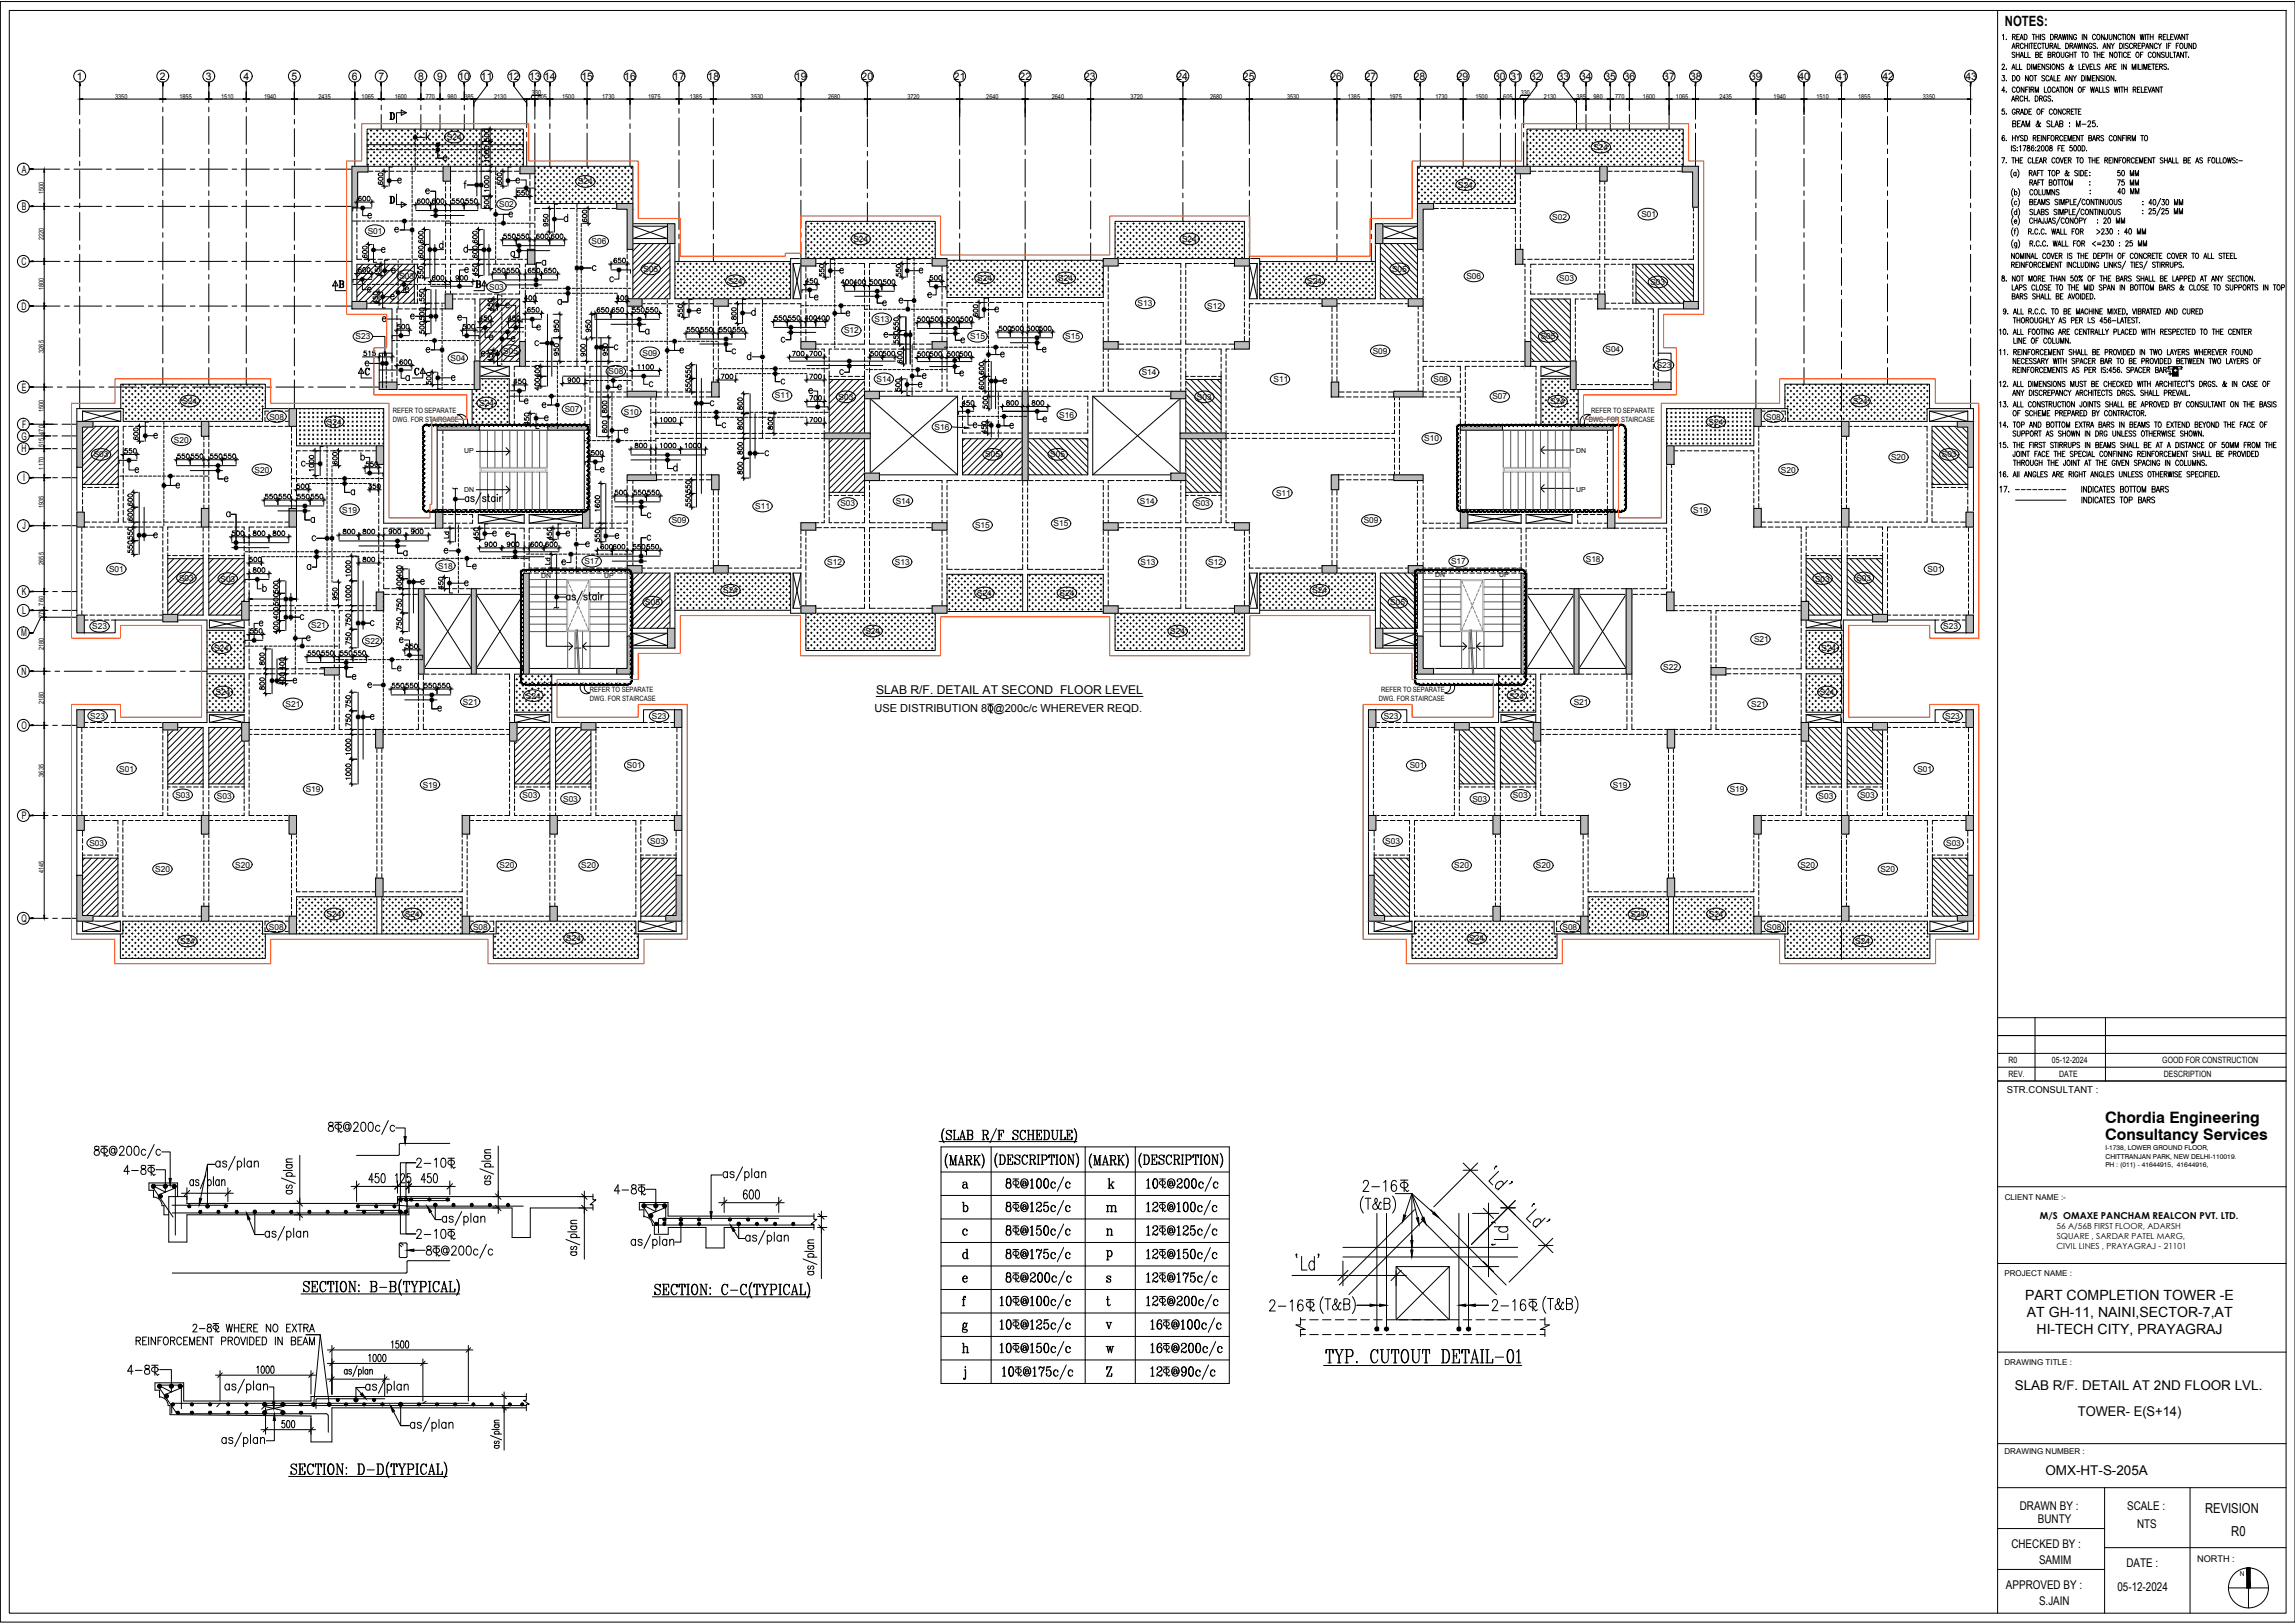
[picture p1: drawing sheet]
<svg xmlns="http://www.w3.org/2000/svg" width="594mm" height="420mm" viewBox="0 0 594 420" stroke-linecap="round" stroke-linejoin="round" font-family="sans-serif">
<defs><g id="words">
<text font-size="6.6" x="327.7" y="340.8">2-16</text>
<g font-size="6.2">
<text x="352.1" y="309.7">2-16</text>
<text x="385.2" y="340.4">2-16</text>
</g>
<g font-size="5.7">
<text x="106.9" y="303.4">2-10</text>
<text x="158" y="310.4">4-8</text>
<text x="32.1" y="357">4-8</text>
</g>
<g font-size="5.3">
<text x="31" y="305.2">4-8</text>
<text x="106.9" y="321.7">2-10</text>
</g>
<g font-size="4.9">
<text x="285.4" y="315">m</text>
<text x="285.4" y="321">n</text>
</g>
<g font-size="4.4">
<text x="540.1" y="46.9">: 50 MM</text>
<text x="540.1" y="51.5">: 40 MM</text>
<text x="248.4" y="308.7">a</text>
<text x="285.4" y="345">v</text>
<text x="285.4" y="351.4">w</text>
</g>
<g font-size="4.1">
<text x="544.9" y="290.7">Chordia Engineering</text>
<text x="544.9" y="295">Consultancy Services</text>
</g>
<g font-size="4">
<text x="119.2" y="71.6">e</text>
<text x="157" y="74.1">c</text>
<text x="117.5" y="84">e</text>
<text x="218" y="82.9">e</text>
<text x="256.5" y="81.8">e</text>
<text x="137.6" y="90.7">c</text>
<text x="158" y="91.7">c</text>
<text x="167.2" y="101.2">c</text>
<text x="237.8" y="99.1">e</text>
<text x="140.1" y="110.1">e</text>
<text x="79.7" y="141.1">c</text>
<text x="78.7" y="148.5">a</text>
<text x="107.9" y="152.4">e</text>
<text x="119.2" y="152.8">e</text>
</g>
<text font-size="3.7" x="519" y="6.7">NOTES:</text>
<g font-size="3.6">
<text x="524.2" y="336.6">PART COMPLETION TOWER -E</text>
<text x="524.7" y="341">AT GH-11, NAINI,SECTOR-7,AT</text>
<text x="527.2" y="345.4">HI-TECH CITY, PRAYAGRAJ</text>
<text x="570.8" y="391.7">REVISION</text>
<text x="577.6" y="397.7">R0</text>
</g>
<g font-size="3.5">
<text x="521.5" y="359.7">SLAB R/F. DETAIL AT 2ND FLOOR LVL.</text>
<text x="537.9" y="366.5">TOWER- E(S+14)</text>
<text x="529.5" y="382">OMX-HT-S-205A</text>
</g>
<g font-size="3.1">
<text x="226.8" y="179.6">SLAB R/F. DETAIL AT SECOND FLOOR LEVEL</text>
<text x="522.9" y="390.8">DRAWN BY :</text>
<text x="527.5" y="394.4">BUNTY</text>
<text x="550.7" y="390.9">SCALE :</text>
<text x="553.2" y="395.7">NTS</text>
<text x="520.7" y="400.6">CHECKED BY :</text>
<text x="527.8" y="404.8">SAMIM</text>
<text x="550.4" y="405.6">DATE :</text>
<text x="519.3" y="411.3">APPROVED BY :</text>
<text x="548.1" y="412">05-12-2024</text>
<text x="527.8" y="415.6">S.JAIN</text>
</g>
<text font-size="2.9" x="226.4" y="184.4">USE DISTRIBUTION 8 @200c/c WHEREVER REQD.</text>
<g font-size="2.7">
<text x="19.9" y="20.6">1</text>
<text x="41.4" y="20.6">2</text>
<text x="53.3" y="20.6">3</text>
<text x="63" y="20.6">4</text>
<text x="75.5" y="20.6">5</text>
<text x="91.1" y="20.6">6</text>
<text x="97.9" y="20.6">7</text>
<text x="108.2" y="20.6">8</text>
<text x="113.2" y="20.6">9</text>
<text x="118.7" y="20.6">10</text>
<text x="124.5" y="20.6">11</text>
<text x="131.5" y="20.6">12</text>
<text x="137" y="20.6">13</text>
<text x="140.9" y="20.6">14</text>
<text x="150.5" y="20.6">15</text>
<text x="161.6" y="20.6">16</text>
<text x="174.3" y="20.6">17</text>
<text x="183.2" y="20.6">18</text>
<text x="205.8" y="20.6">19</text>
<text x="223" y="20.6">20</text>
<text x="246.9" y="20.6">21</text>
<text x="263.9" y="20.6">22</text>
<text x="280.6" y="20.6">23</text>
<text x="304.5" y="20.6">24</text>
<text x="321.7" y="20.6">25</text>
<text x="344.4" y="20.6">26</text>
<text x="353.3" y="20.6">27</text>
<text x="366" y="20.6">28</text>
<text x="377.1" y="20.6">29</text>
<text x="386.7" y="20.6">30</text>
<text x="391" y="20.6">31</text>
<text x="396.1" y="20.6">32</text>
<text x="403.2" y="20.6">33</text>
<text x="409" y="20.6">34</text>
<text x="415.3" y="20.6">35</text>
<text x="420.3" y="20.6">36</text>
<text x="430.6" y="20.6">37</text>
<text x="437.5" y="20.6">38</text>
<text x="453" y="20.6">39</text>
<text x="465.5" y="20.6">40</text>
<text x="475.4" y="20.6">41</text>
<text x="487.3" y="20.6">42</text>
<text x="508.8" y="20.6">43</text>
<text x="5.6" y="44.7">A</text>
<text x="5.6" y="54.4">B</text>
<text x="5.6" y="68.6">C</text>
<text x="5.6" y="80.2">D</text>
<text x="5.6" y="101.2">E</text>
<text x="5.5" y="113.8">G</text>
<text x="5.7" y="110.8">F</text>
<text x="5.6" y="117.1">H</text>
<text x="6" y="124.6">I</text>
<text x="5.8" y="137">J</text>
<text x="5.6" y="154.1">K</text>
<text x="5.7" y="159">L</text>
<text x="5.5" y="164.8">M</text>
<text x="5.6" y="174.7">N</text>
<text x="5.5" y="188.7">O</text>
<text x="5.6" y="212.1">P</text>
<text x="5.5" y="238.7">Q</text>
</g>
<text font-size="2.6" x="520.7" y="128.1">---------</text>
<g font-size="2.5">
<text x="519.5" y="283">STR.CONSULTANT :</text>
<text x="528" y="315.6">M/S OMAXE PANCHAM REALCON PVT. LTD.</text>
</g>
<text font-size="2.4" x="568.7" y="404.3">NORTH :</text>
<g font-size="2.3">
<text x="519.9" y="275.1">R0</text>
<text x="531.2" y="275.1">05-12-2024</text>
<text x="559.7" y="275.1">GOOD FOR CONSTRUCTION</text>
<text x="519.9" y="278.8">REV.</text>
<text x="533" y="278.8">DATE</text>
<text x="560.1" y="278.8">DESCRIPTION</text>
</g>
<g font-size="2.2">
<text x="115.7" y="36.3">S24</text>
<text x="412.5" y="38.9">S24</text>
<text x="149.6" y="47.7">S24</text>
<text x="129.2" y="53.6">S02</text>
<text x="377.4" y="48.6">S24</text>
<text x="401.8" y="57">S02</text>
<text x="424.9" y="56.2">S01</text>
<text x="95.2" y="60.5">S01</text>
<text x="153.1" y="63.2">S06</text>
<text x="220.9" y="62.6">S24</text>
<text x="306" y="62.6">S24</text>
<text x="166.6" y="70.4">S05</text>
<text x="360.3" y="70.4">S05</text>
<text x="103.4" y="72.2">S03</text>
<text x="126.6" y="75">S03</text>
<text x="188.5" y="73.5">S24</text>
<text x="253" y="72.7">S24</text>
<text x="273.9" y="72.7">S24</text>
<text x="338.4" y="73.5">S24</text>
<text x="379.6" y="72.2">S06</text>
<text x="403.6" y="72.8">S03</text>
<text x="427.2" y="73.8">S03</text>
<text x="226.4" y="83.3">S13</text>
<text x="294.5" y="79.2">S13</text>
<text x="312.5" y="79.9">S12</text>
<text x="92" y="87.9">S23</text>
<text x="218.5" y="86.3">S12</text>
<text x="251.1" y="87.8">S15</text>
<text x="275.8" y="87.8">S15</text>
<text x="398.8" y="87.9">S05</text>
<text x="116.6" y="93.5">S04</text>
<text x="130.3" y="91.5">S05</text>
<text x="166.3" y="92.1">S09</text>
<text x="355.3" y="91.6">S09</text>
<text x="415.6" y="91.2">S04</text>
<text x="428.9" y="95.3">S23</text>
<text x="157.5" y="96.9">S08</text>
<text x="226.9" y="98.9">S14</text>
<text x="295.5" y="97.2">S14</text>
<text x="329.7" y="98.9">S11</text>
<text x="371.1" y="98.9">S08</text>
<text x="47.2" y="104.6">S24</text>
<text x="124.1" y="105.1">S24</text>
<text x="146.2" y="106.6">S07</text>
<text x="161.5" y="107.3">S10</text>
<text x="200.6" y="103.1">S11</text>
<text x="217.1" y="103.5">S03</text>
<text x="309.8" y="103.5">S03</text>
<text x="386.3" y="103.4">S07</text>
<text x="401.3" y="104.6">S24</text>
<text x="479.7" y="104.6">S24</text>
<text x="69.7" y="108.6">S08</text>
<text x="84.6" y="110">S24</text>
<text x="241.9" y="111.3">S16</text>
<text x="274.2" y="108.1">S16</text>
<text x="442.3" y="110">S24</text>
<text x="457.2" y="108.6">S08</text>
<text x="24.3" y="118.4">S03</text>
<text x="45" y="114.6">S20</text>
<text x="255.1" y="118.4">S05</text>
<text x="271.8" y="118.4">S05</text>
<text x="368.7" y="114.3">S10</text>
<text x="489.5" y="119.1">S20</text>
<text x="502.6" y="118.4">S03</text>
<text x="65.9" y="122.4">S20</text>
<text x="461" y="122.4">S20</text>
<text x="195.5" y="131.8">S11</text>
<text x="217.5" y="131.1">S03</text>
<text x="231.9" y="130.4">S14</text>
<text x="295.1" y="130.4">S14</text>
<text x="309.4" y="131.1">S03</text>
<text x="330.3" y="128.3">S11</text>
<text x="88.6" y="132.7">S19</text>
<text x="173.9" y="135.5">S09</text>
<text x="252.4" y="136.7">S15</text>
<text x="272.7" y="136.3">S15</text>
<text x="353" y="135.5">S09</text>
<text x="438.3" y="132.7">S19</text>
<text x="28.2" y="148.1">S01</text>
<text x="113.4" y="147.2">S18</text>
<text x="151.3" y="146.1">S17</text>
<text x="214.1" y="146.3">S12</text>
<text x="231.7" y="146.2">S13</text>
<text x="295.2" y="146.2">S13</text>
<text x="312.8" y="146.3">S12</text>
<text x="375.6" y="146.1">S17</text>
<text x="410.5" y="145.4">S18</text>
<text x="499" y="148.1">S01</text>
<text x="46.3" y="150.4">S03</text>
<text x="57.1" y="150.6">S03</text>
<text x="187.2" y="153.6">S24</text>
<text x="252.9" y="154.3">S24</text>
<text x="274.3" y="154.3">S24</text>
<text x="339.7" y="153.6">S24</text>
<text x="469.8" y="150.6">S03</text>
<text x="480.6" y="150.4">S03</text>
<text x="167" y="156.7">S05</text>
<text x="359.9" y="156.7">S05</text>
<text x="23.9" y="162.9">S23</text>
<text x="80.5" y="162.7">S21</text>
<text x="94.4" y="166.7">S22</text>
<text x="224" y="164.1">S24</text>
<text x="302.9" y="164.1">S24</text>
<text x="454.1" y="166.2">S21</text>
<text x="503" y="162.9">S23</text>
<text x="55.4" y="168.5">S24</text>
<text x="430.5" y="173.4">S22</text>
<text x="471.5" y="168.5">S24</text>
<text x="55.8" y="179.9">S24</text>
<text x="471.1" y="179.9">S24</text>
<text x="73.9" y="183">S21</text>
<text x="119.8" y="182.4">S21</text>
<text x="136.2" y="180.9">S24</text>
<text x="390.7" y="180.9">S24</text>
<text x="407.4" y="182.4">S21</text>
<text x="453.3" y="183">S21</text>
<text x="23.4" y="186.1">S23</text>
<text x="168.7" y="186.1">S23</text>
<text x="358.2" y="186.1">S23</text>
<text x="503.5" y="186.1">S23</text>
<text x="30.9" y="199.7">S01</text>
<text x="109.4" y="203.9">S19</text>
<text x="162.3" y="198.9">S01</text>
<text x="364.9" y="198.9">S01</text>
<text x="417.5" y="203.9">S19</text>
<text x="496.3" y="199.7">S01</text>
<text x="45.4" y="206.6">S03</text>
<text x="56.1" y="206.9">S03</text>
<text x="79.1" y="205.1">S19</text>
<text x="135.3" y="206.7">S03</text>
<text x="145.8" y="207.5">S03</text>
<text x="381.1" y="207.5">S03</text>
<text x="391.7" y="206.7">S03</text>
<text x="447.8" y="205.1">S19</text>
<text x="470.8" y="206.9">S03</text>
<text x="481.5" y="206.6">S03</text>
<text x="23.1" y="219">S03</text>
<text x="168.3" y="218.4">S03</text>
<text x="358.6" y="218.4">S03</text>
<text x="503.8" y="219">S03</text>
<text x="40.2" y="225.8">S20</text>
<text x="60.9" y="224.6">S20</text>
<text x="129.3" y="224.8">S20</text>
<text x="150.5" y="224.8">S20</text>
<text x="376.4" y="224.8">S20</text>
<text x="397.6" y="224.8">S20</text>
<text x="466" y="224.6">S20</text>
<text x="486.7" y="225.8">S20</text>
<text x="84.6" y="237.4">S24</text>
<text x="104.9" y="237.4">S24</text>
<text x="422.1" y="237.4">S24</text>
<text x="442.3" y="237.4">S24</text>
<text x="46.6" y="244.4">S24</text>
<text x="69.6" y="240.7">S08</text>
<text x="122.4" y="240.8">S08</text>
<text x="146.6" y="243.7">S24</text>
<text x="380.3" y="243.7">S24</text>
<text x="404.5" y="240.8">S08</text>
<text x="457.3" y="240.7">S08</text>
<text x="480.3" y="244.4">S24</text>
<text x="532.3" y="323.4">CIVIL LINES , PRAYAGRAJ - 21101</text>
<text x="532.3" y="318.1">56 A/56B FIRST FLOOR, ADARSH</text>
<text x="532.4" y="320.8">SQUARE , SARDAR PATEL MARG,</text>
</g>
<g font-size="2.1">
<text x="518.9" y="310.5">CLIENT NAME :-</text>
<text x="518.9" y="330.4">PROJECT NAME :</text>
<text x="518.9" y="353.3">DRAWING TITLE :</text>
<text x="518.9" y="376.5">DRAWING NUMBER :</text>
</g>
<g font-size="1.9">
<text x="101.7" y="106.9">REFER TO SEPARATE</text>
<text x="411.9" y="106.9">REFER TO SEPARATE</text>
<text x="101.7" y="109.2">DWG. FOR STAIRCASE</text>
<text x="411.3" y="109.1">DWG. FOR STAIRCASE</text>
<text x="152.7" y="179.2">REFER TO SEPARATE</text>
<text x="357.5" y="179.2">REFER TO SEPARATE</text>
<text x="152.7" y="181.5">DWG. FOR STAIRCASE</text>
<text x="356.9" y="181.5">DWG. FOR STAIRCASE</text>
</g>
<g font-size="1.8">
<text x="29.8" y="25.5">3350</text>
<text x="46.5" y="25.5">1855</text>
<text x="57.3" y="25.5">1510</text>
<text x="68.3" y="25.5">1940</text>
<text x="82.4" y="25.5">2435</text>
<text x="93.6" y="25.5">1065</text>
<text x="102.2" y="25.5">1600</text>
<text x="110.2" y="25.5">770</text>
<text x="115.8" y="25.5">980</text>
<text x="120.2" y="25.5">385</text>
<text x="127.9" y="25.5">2130</text>
<text x="137.7" y="24.6">330</text>
<text x="139.2" y="25.5">605</text>
<text x="145.5" y="25.5">1500</text>
<text x="155.9" y="25.5">1730</text>
<text x="167.8" y="25.5">1975</text>
<text x="178.6" y="25.5">1385</text>
<text x="194.4" y="25.5">3530</text>
<text x="214.3" y="25.5">2680</text>
<text x="234.9" y="25.5">3720</text>
<text x="255.3" y="25.5">2640</text>
<text x="272.3" y="25.5">2640</text>
<text x="292.7" y="25.5">3720</text>
<text x="313.2" y="25.5">2680</text>
<text x="333.2" y="25.5">3530</text>
<text x="348.9" y="25.5">1385</text>
<text x="359.7" y="25.5">1975</text>
<text x="371.6" y="25.5">1730</text>
<text x="381.9" y="25.5">1500</text>
<text x="389.1" y="25.5">605</text>
<text x="393.6" y="24.6">330</text>
<text x="399.7" y="25.5">2130</text>
<text x="408.1" y="25.5">385</text>
<text x="412.5" y="25.5">980</text>
<text x="418.1" y="25.5">770</text>
<text x="425.3" y="25.5">1600</text>
<text x="433.8" y="25.5">1065</text>
<text x="445.1" y="25.5">2435</text>
<text x="459.1" y="25.5">1940</text>
<text x="470.2" y="25.5">1510</text>
<text x="481" y="25.5">1855</text>
<text x="497.8" y="25.5">3350</text>
<text x="11.3" y="50.2" transform="rotate(-90 11.3 50.2)">1500</text>
<text x="11.3" y="62.1" transform="rotate(-90 11.3 62.1)">2220</text>
<text x="11.3" y="75.1" transform="rotate(-90 11.3 75.1)">1800</text>
<text x="11.3" y="91.3" transform="rotate(-90 11.3 91.3)">3265</text>
<text x="11.3" y="106.6" transform="rotate(-90 11.3 106.6)">1500</text>
<text x="11.3" y="112.5" transform="rotate(-90 11.3 112.5)">470</text>
<text x="11.3" y="115.7" transform="rotate(-90 11.3 115.7)">515</text>
<text x="120.1" y="117.3">UP</text>
<text x="408" y="117.2">DN</text>
<text x="11.3" y="121.5" transform="rotate(-90 11.3 121.5)">1170</text>
<text x="11.3" y="131.5" transform="rotate(-90 11.3 131.5)">1935</text>
<text x="120.1" y="127.4">DN</text>
<text x="408" y="127.3">UP</text>
<text x="11.3" y="146.2" transform="rotate(-90 11.3 146.2)">2655</text>
<text x="140.1" y="149.5">DN</text>
<text x="156.4" y="149.5">UP</text>
<text x="371.5" y="149.2">DN</text>
<text x="388" y="149.2">UP</text>
<text x="11.3" y="160.1" transform="rotate(-90 11.3 160.1)">275</text>
<text x="11.3" y="156.8" transform="rotate(-90 11.3 156.8)">760</text>
<text x="11.3" y="168.4" transform="rotate(-90 11.3 168.4)">2180</text>
<text x="11.3" y="182.4" transform="rotate(-90 11.3 182.4)">2180</text>
<text x="11.3" y="201" transform="rotate(-90 11.3 201)">3635</text>
<text x="11.3" y="226" transform="rotate(-90 11.3 226)">4145</text>
</g>
<g font-size="1.7">
<text x="545" y="297.7">I-1738, LOWER GROUND FLOOR,</text>
<text x="545" y="299.9">CHITTRANJAN PARK, NEW DELHI-110019.</text>
<text x="545" y="302.2">PH : (011) - 41644915, 41644916,</text>
<text x="579.8" y="408">N</text>
</g>
</g></defs>
<!-- layer: sec -->
<g fill="none" stroke="#000" stroke-width=".26">
<path d="M103.9 28.5l1.3 .7-1.3 .7zM105.2 29.2h-2.6v2.7M102.6 50.3v2.7h2.6M103.9 52.3l1.3 .7-1.3 .6zM86.8 72.7v2.5h2.7M86.8 72.7l.7 1.3h-1.4zM125.4 72.7v2.5h-2.7M125.4 72.7l.7 1.3h-1.4zM93.5 95.3v2.6h2.7M93.5 95.3l.7 1.3h-1.4zM109.4 95.3v2.6h-2.7M109.4 95.3l.7 1.3h-1.4z"/>
<path d="M521.8 129.5h13M39.7 309.9a2.22 2.22 0 0 1 2.2 2.2h.5v2.4h1.3M39.7 309.9h.1M46 309.8v-3.6h-7.4v1.9h1.1v1.8M153.5 309.8h-50.6v1.7h-54.5v-1.7h-4.7v11.7h4.7v-7h57.4v-1.8h26.8v7.7h4.7v-7.7h16.2M166.7 315a2.22 2.22 0 0 1 2.2 2.2h.5v2.3h3.6v-1.7h9.7v5.3h4.8v-5.3h23.2M166.7 315h.1M210.7 314.8h-37.8v-3.5h-7.4v1.9h1.2v1.8M41.3 361.6a2.22 2.22 0 0 1 2.2 2.3h.5v2.3M41.3 361.7h.1M41.3 361.7v-1.8h-1.2v-1.9h7.4v4.7"/>
</g>
<!-- layer: STEEL -->
<g fill="none" stroke="#000" stroke-width=".26">
<path d="M103.4 298.8l-.3 .3h-10.8M116.4 296h-12.8l-.2 .3v2.5M39.7 306.8h5.4l.3 .3M44.5 312h14.5M45.4 307.1v12.6M92.3 312h10.6l2.9 .2h29.6M103.4 313l-.3 .3h-10.8M103.4 310.7l.6 .5M103.8 310.3l.6 .5M105.1 310.2l.3 .3v3.2l-.3 .3h-60.5M105.6 310.8l-.2 .3M105.6 310.8h10.8"/>
<path d="M116.4 310.2l-12.9 .1-.1 3.4 .2 .3M166.7 311.9h5.3M170 317.1h40.7M172 311.9l.3 .3v4.4M201.6 315.4h-30.9l-.3 .3v3.5M103.4 322.2l.6 .5M103.6 325.6h1.5M103.8 321.8l.6 .5M105.1 321.8l-1.7 .1v3.4l.2 .2M105.4 322.1v3.2l-.3 .2M105.6 326.4l-.2 .2v2.7l-.3 .3h-60.5M105.6 326.4h10.8"/>
<path d="M41.3 358.6h5.4l.2 .3M47 358.9v5.8M46.1 366h38.3M57 363.3l-.9 .9M84.4 366l.4 .2 .2 .4M85 366.6v4.2M99.6 362.1h-17.5l-.3 .3v2.2M110.3 362.8l-.8 .5M121.2 363.3h-76.5l-.3 .3v2.3M136.2 363.9h-67.5l-1 .9"/>
</g>
<!-- layer: BEAM ELE -->
<path d="M153.5 309.1v1.5h.8l-1.6 1.3h.8v1.4M210.7 314.2v1.5h.8l-1.6 1.2h.8v1.4M136.2 360.7v1.8h-.7l1.5 1h-.8v1.7M136.2 361.5h-55.7v1.2h-33M136.2 364.5h-50.3v8.8h-5.4v-6.7l-36.5-.4" fill="none" stroke="#000" stroke-width=".26"/>
<!-- layer: dim-M -->
<g fill="none" stroke="#000" stroke-width=".26">
<path d="M77.6 299.1v16.8M125.4 299.1h1.6M125.4 298.5h1.6M125.8 299.1l-.4 .3a.8 .8 0 0 0 .8 .7 .8 .8 0 0 0 .8-.7l-.3-.3M127 297.6l-1.4 .1-.2 .4 .5 .4M129 296.7v17.4M47 308.9h13.4M48.4 307.5v3.1M50.1 305.7l-.2-.2a.74 .74 0 0 0-.8 .4 .74 .74 0 0 0 .3 .9l.4 .1 .3-.3M50.1 305.4v1.5M51.5 305.7a.44 .44 0 0 0-.4-.3 .44 .44 0 0 0-.5 .3l.3 .4 .5 .2 .1 .3a.44 .44 0 0 1-.4 .4 .44 .44 0 0 1-.5-.4M53.3 304.1l-1.4 3.6"/>
<path d="M53.8 305.7l.1-.2a.74 .74 0 0 1 .9 .4 .74 .74 0 0 1-.3 .9l-.4 .1-.3-.3M53.8 305.4v2.3M55.2 304.6v2.3M56.7 305.7l-.3-.3a.8 .8 0 0 0-.6 .8 .8 .8 0 0 0 .6 .7l.3-.3M56.7 305.4v1.5M57.4 305.8l.4-.4 .4 .1v1.4M57.4 305.4v1.5M59 307.5v3.6M72.8 305l3.6 1.4M73.3 303h2.4M74.1 308.2h1.6M74.1 304.5h2.3"/>
<path d="M74.1 301.5h1.6M74.1 300.9h1.6M74.4 308.2l-.2 .1a.74 .74 0 0 0 .4 .9 .74 .74 0 0 0 .9-.3l.2-.4-.4-.3M74.4 306.8a.44 .44 0 0 0-.3 .4 .44 .44 0 0 0 .3 .4l.4-.2 .2-.6h.3a.44 .44 0 0 1 .4 .4 .44 .44 0 0 1-.4 .4M74.4 304.5l-.2-.2a.74 .74 0 0 1 .4-.8 .74 .74 0 0 1 .9 .3l.2 .4-.4 .3M74.4 301.5l-.3 .3a.81 .81 0 0 0 .8 .7 .81 .81 0 0 0 .8-.7l-.4-.3M75.7 300l-1.5 .1-.1 .4 .4 .4M76.2 311.5h1.7M76.2 314.5h1.7M90.9 307.1h13.4M92.3 305.7v5.4M96.7 305.4h-1.2l.8-1.6v2.4"/>
<path d="M98 303.8h-.8l-.1 1.1 .1-.2a.71 .71 0 0 1 1 .7 .71 .71 0 0 1-1 .7l-.2-.4M98.9 304l.3-.2a1.71 1.71 0 0 1 0 2.4h-.1a1.95 1.95 0 0 1-.2-2.2zM102.4 304.3l.4-.5v2.4M102.9 307.1h4.3M102.9 305.7v3.1M103.8 304.4l.1-.3a.52 .52 0 0 1 .7-.1 .52 .52 0 0 1 0 .7l-.9 1.5h1.1M104.4 307.1h13.4M105.8 305.7v3.1M106.2 303.8h-.8v1.1v-.2a.71 .71 0 0 1 1 .7 .71 .71 0 0 1-1 .7l-.1-.4M110.2 305.4h-1.2l.8-1.6v2.4M111.5 303.8h-.8v1.1v-.2a.71 .71 0 0 1 1 .7 .71 .71 0 0 1-1 .7l-.1-.4M112.4 304l.4-.2a1.68 1.68 0 0 1 0 2.4h-.2a1.95 1.95 0 0 1-.2-2.2z"/>
<path d="M116.4 305.7v3.6M124.2 302.6l3.6 1.4M124.7 300.6h2.3M125.4 305.8h1.6M125.4 302.1h2.4M125.8 305.8l-.2 .1a.74 .74 0 0 0 .4 .9 .74 .74 0 0 0 .9-.3l.1-.4-.3-.3M125.8 304.4l-.2 .1a.47 .47 0 0 0 .2 .7l.3-.2 .2-.5h.6a.47 .47 0 0 1-.2 .7M125.8 302.1l-.2-.2a.74 .74 0 0 1 .4-.8 .74 .74 0 0 1 .9 .3l.1 .4-.3 .3M127.6 309.8h1.6M127.6 312.7h1.6M147 318.9h2.3M147.7 317.4h1.6"/>
<path d="M147.7 316.8h1.6M148.1 317.4l-.2 .2a.74 .74 0 0 0 .4 .8 .74 .74 0 0 0 .9-.3l.1-.4-.3-.3M149.3 315.9l-1.4 .1-.2 .4 .5 .4M149.9 309.8h1.6M149.9 312.7h1.6M151.3 308.4v17.6M186 311.4h17M187.5 309.9v4M193.4 308.4l-.1-.2-.4-.2a1.5 1.5 0 0 0 .1 2.4 .78 .78 0 0 0 .5-.7 .78 .78 0 0 0-.6-.8l-.5 .7M194.2 308.2l.4-.2a1.71 1.71 0 0 1 0 2.4h-.2a1.9 1.9 0 0 1-.2-2.2zM195.7 308.2l.4-.2a1.71 1.71 0 0 1 0 2.4h-.1a1.95 1.95 0 0 1-.3-2.2zM201.6 309.9v4"/>
<path d="M211.6 314.9h2.4M211.6 317.8h2.4M212.6 313.5v17.5M146.5 320.9l3.6 1.4M147.7 324.1h1.6M147.7 320.4h2.4M148.1 324.1l-.4 .3a.8 .8 0 0 0 .8 .6 .8 .8 0 0 0 .8-.6l-.3-.3M148.1 322.7a.44 .44 0 0 0-.4 .4 .44 .44 0 0 0 .4 .4l.3-.2 .2-.6h.4a.44 .44 0 0 1 .3 .4 .44 .44 0 0 1-.3 .4M148.1 320.4l-.4-.3a.8 .8 0 0 1 .8-.7 .8 .8 0 0 1 .8 .7l-.3 .3M207.9 325.9l3.6 1.4M208.3 324h2.4M209.1 329.1h1.6"/>
<path d="M209.1 325.4h2.4M209.1 322.5h1.6M209.1 321.8h1.6M209.4 329.1l-.2 .2a.74 .74 0 0 0 .5 .8 .74 .74 0 0 0 .9-.3l.1-.4-.4-.3M209.4 327.7a.44 .44 0 0 0-.3 .5 .44 .44 0 0 0 .3 .4l.4-.3 .2-.5 .3-.1a.44 .44 0 0 1 .4 .5 .44 .44 0 0 1-.4 .4M209.4 325.4l-.2-.1a.74 .74 0 0 1 .5-.9 .74 .74 0 0 1 .9 .3l.1 .4-.4 .3M209.4 322.5l-.2 .1a.74 .74 0 0 0 .5 .9 .74 .74 0 0 0 .9-.3l.1-.4-.4-.3M210.7 321h-1.5l-.1 .4 .5 .4"/>
</g>
<!-- layer: 0 -->
<g fill="none" stroke="#000" stroke-width=".26">
<path d="M107.8 35.6h2.3M113.3 37.8v3.2h1.2h-1.2v-1.9M126.6 36.3l.6 .7M126.6 33.1l.6 .6M92.7 52l-.6 .6M93.9 54.2v1.6h1M96.6 52l-.7 .6M99.1 47.9l.7 .6M99.1 44l.7 .7M101.1 46.8h1.7M104.7 57.6v1.9h-1.1h2.7M108 52.7l-.7 .6"/>
<path d="M109.5 59.1l.7 .6M111.8 52.7l-.6 .6M112.8 54.1v-4.6h-1.3h1.3v5.9M115.7 52.7l-.7 .6M116.9 52.7l-.6 .6M120.5 52.7l-.7 .6M123.1 47.9h-2.2h3.3M123.6 59.1l.6 .6M124 52.7l-.6 .6M126.6 53.6l.6 .7M126.6 50.4l.6 .7M126.6 44l.6 .7"/>
<path d="M126.6 42.7l.6 .7M128.7 55.5h2.7h-1.1v1.9M129.9 44l.6 .7M129.9 47.9l.6 .6M131.9 46.8h1.5M134 50.5l-.7 .7M134.8 46.6h1.4v1.7M137.5 50.5l-.6 .7M141.9 53.6l.6 .7M141.9 59.7l.6 .7M143.9 56.7h2M151.9 53.6l.7 .7"/>
<path d="M151.9 57.5l.7 .6M92.7 70.5l-.6 .6M93.8 72.7v2.3h1.1M95 66.8l.7 .6M95 63l.7 .6M96.6 70.5l-.7 .6M97 64.7h1.6M97.8 78.2l.6 .6M97.8 75.3l.6 .6M98.3 71l.7 .6M98.3 68.1l.7 .6M99.4 76.8h1.5"/>
<path d="M99.9 70.1h1.3M104.5 74v1.7h1.2h-2.3M109.5 66.8l.7 .6M109.5 63l.7 .6M109.5 71.6l.7 .7M109.5 68.1l.7 .6M109.8 79.7l.7 .6M109.8 74.6l.7 .7M109.8 78.2l.7 .6M111.6 64.6h1.6M111.8 72.5l-.6 .7M112.9 64.6h1.9"/>
<path d="M115.7 72.5l-.7 .7M116.9 72.5l-.6 .7M120.1 69.9h-1.2v3.9M122.7 72.5l-.6 .7M123.6 66.8l.6 .6M123.6 63l.6 .6M123.6 71l.6 .6M123.6 68.1l.6 .6M124.9 64.7h-3.6h4.9M127.5 80l.7 .6M127.5 77.1l.7 .6M127.8 70.6l-.7 .7"/>
<path d="M129.1 79.1h1.6M130.4 61.8l-.6 .6M131.3 70.6l-.6 .7M132.1 79h1.4v5.4M134 61.8l-.7 .6M134.4 64v2.7h-1.5h1.5v-1.5M134.8 70.6l-.6 .7M136.3 70.6l-.6 .7M136.3 77.7l-.6 .7M137.5 61.8l-.6 .6M138.8 72.1v-4.1h1.2h-1.2v5.4M138.8 61.8l-.7 .6"/>
<path d="M138.9 77.7l-.7 .7M140.5 70.6l-.7 .7M142.6 61.8l-.6 .6M144.7 70.6l-.7 .7M146.5 61.8l-.7 .6M147 75v3.2h-1.4h1.4v-1.9M149.7 69.4h3.3h-2.2M158.5 68l-.6 .7M160.1 77.7l-.6 .7M162.7 77.7l-.7 .7M162.7 68l-.7 .7M176.7 78.3l.6 .6"/>
<path d="M190.6 78.3l.6 .6M208.9 73.3l-.6 .7M209.6 75.4v1.6h.9M211.8 73.3l-.6 .7M213.3 67.9l.6 .6M213.3 71.4l.6 .7M215.3 70.1h1.9M219 73.6l-.7 .7M221.5 73.6l-.6 .7M224.1 73.6l-.6 .7M225.4 73.6l-.6 .7M227.1 75.8v2.7h1.1h-1.1v-1.5"/>
<path d="M228.6 73.6l-.6 .7M231.8 73.6l-.6 .7M233.2 67.9l.6 .6M233.2 71.4l.6 .7M235.2 70.1h2.6M236.3 77.8h-2.3h1v1.9M241 72.5l-.7 .7M242.3 74.6v1.8h-.9M244.2 72.5l-.7 .7M253.1 78l.7 .6M98.5 92.1l-.7 .6M98.7 94.1h-3h3.9"/>
<path d="M100.2 82.6h3.6v3.9M101.8 92.1l-.7 .6M103.1 85.2l-.7 .6M103.1 94.3l-.7 .7M103.8 96.1v1.8h1M106.3 85.2l-.7 .6M106.9 94.3l-.6 .7M109.8 82.9l.7 .6M109.8 86.1l.7 .6M111.2 81.9h-3.6h4.9M111.6 96l.6 .7M111.6 99.2l.6 .7"/>
<path d="M112.5 88.5v2.1h-.9h2.5M113.7 97.8h2.9M119.7 82.2h1.1v4.3M120.1 85.2l-.7 .6M123.3 85.2l-.7 .6M124.6 83l-.7 .6M125.6 85.2v2.2h.9M125.7 91.6h2.7M127.4 83l-.6 .6M127.5 90.3l.7 .7M127.5 93.2l.7 .7M131.4 86.3v1.4h.7h-1.8"/>
<path d="M131.9 83l-.6 .6M133.4 99.3l-.6 .7M134.8 83l-.6 .6M136.3 80.8l-.6 .6M136.3 99.3l-.6 .7M137.8 83v1.7h.9M139.7 94.5l.6 .7M139.7 97.1l.6 .6M139.7 99.7l.6 .6M139.8 88.8h2.7M140.5 80.8l-.7 .6M144.6 93.2l.6 .7"/>
<path d="M144.6 87.1l.6 .7M144.6 81l.6 .7M146 99l-.7 .6M151.5 87.5l.7 .6M151.5 93.2l.7 .7M151.7 99l-.6 .6M152.8 87.1l.7 .7M152.8 81l.7 .7M154.3 80.8l-.6 .7M154.8 89.9h4h-2.9M157.3 93.2l.6 .7M157.3 87.1l.6 .7"/>
<path d="M158.5 80.8l-.7 .7M158.7 98.9v1.4h.9h-1.9M162.7 80.8l-.7 .7M163.9 95.6l-.6 .6M163.9 80.8l-.6 .7M165.5 83v2.9h1.3h-1.3v-1.6M167.5 80.8l-.7 .7M171 95.6l-.6 .6M171 80.8l-.6 .7M174.6 88.7v2h1h-2.5M176.7 81.8l.6 .7M177.9 85.9l-.6 .7"/>
<path d="M178.7 80.5h1.5M178.7 97.6l.7 .7M178.7 94.1l.7 .6M181.4 85.9l-.6 .7M185 85.9l-.7 .7M186.3 85.9l-.7 .7M186.3 98.1l-.7 .6M187.9 88.1v2.9h1.3h-1.3v-1.6M189.8 85.9l-.7 .7M190.6 83.4l.6 .7M190.8 98.1l-.7 .6M192.6 81h1.8"/>
<path d="M193.3 85.9l-.6 .7M194.7 92.4h2.3M200.6 82.9l-.7 .7M200.7 95.8v3h1.2h-1.2v-1.7M204.1 82.9l-.6 .7M204.7 92.1l-.6 .7M204.7 85.1v2.8h-1.3h1.3v-1.5M207.6 82.9l-.6 .7M208.9 82.9l-.6 .7M209.2 98.1l-.7 .6M209.2 92.1l-.7 .7M211.5 82.9l-.6 .7"/>
<path d="M213.7 98.1l-.7 .6M213.7 92.1l-.7 .7M214.1 82.9l-.7 .7M216.4 81.1h2.3M219.9 93.8v2.6h-1.3h1.3v-1.3M225.6 92.1l-.6 .7M228.8 92.1l-.6 .7M232 92.1l-.6 .7M232.6 88.8l.6 .6M232.6 85.2l.6 .7M232.6 81.7l.6 .6M233 97.8l.7 .6"/>
<path d="M233.5 93.9l.7 .7M233.5 90.1l.7 .6M234.1 86.7h-4h5.2M235.1 99.5h2.3M237.8 92.2l-.7 .7M237.8 83.2l-.7 .7M241 92.2l-.7 .7M241 83.2l-.7 .7M244.2 92.2l-.7 .7M244.2 83.2l-.7 .7M245.5 92.2l-.7 .7M245.5 83.2l-.7 .7"/>
<path d="M247.1 95.2v1.5h1.1M247.1 93.7v2.7M247.3 85.4v2.7h1.1h-1.1v-1.4M248.7 92.2l-.7 .7M248.7 83.2l-.7 .7M251.9 92.2l-.7 .7M251.9 83.2l-.7 .7M253.1 81.8l.7 .7M254.6 97.1l.7 .7M254.6 93.3l.7 .6M256.9 98.6h2.4h-1.2M257.8 90.3v1.5h.9h-2.5"/>
<path d="M258.6 85.6l-.6 .7M261.8 85.6l-.6 .7M265 85.6l-.6 .7M266.3 85.6l-.6 .7M268.4 87.8v2.7h1.1h-1.1v-1.4M269.5 85.6l-.6 .7M272.8 85.6l-.7 .7M32.2 117.3l-.6 .7M33.4 119.5v2.2h1.3M35.8 117.3l-.7 .7M35.8 110.1l.6 .6M35.8 113.9l.6 .6"/>
<path d="M38 112.8h1.6M46 118.7l-.6 .6M49.6 118.7l-.7 .6M53.1 118.7l-.7 .6M54.4 118.7l-.7 .6M57.9 118.7l-.6 .6M61.4 118.7l-.6 .6M81.2 116.4l.7 .6M87.3 116.4l.6 .6M94.6 118.4h1.1v3.7M134.5 101.5v2.4h1M136.9 106.7l.7 .6"/>
<path d="M136.9 109.6l.7 .6M142.8 102.9v1.9h-1.1h2.2M153 117.8l-.6 .7M154.1 119.9v1.7h1.1M156.2 117.8l-.6 .7M157.1 102.4l.7 .7M157.1 107.6l.7 .6M157.1 112.7l.7 .7M158.8 111.4h2.5h-1.2v2.3M163.7 115.9l-.7 .7M168.8 115.9l-.6 .7M170.1 109.3l-.7 .6"/>
<path d="M170.1 115.9l-.7 .7M172.8 118.1v3.2h1.3h-1.3v-1.9M176.5 109.3l-.6 .6M176.5 115.9l-.6 .7M178.7 101.2l.7 .6M180.6 104.4h3h-1.7M182.9 115.9l-.6 .7M185.4 107.1v3h1.2h-1.2v-1.7M192.2 111.9l.6 .6M192.2 106.7l.6 .7M192.2 101.6l.6 .7M192.2 118.3l.6 .6"/>
<path d="M192.2 113.2l.6 .6M194.5 117.3h1.9M195.8 117.3h1.9M200 111.9l.7 .6M200 106.7l.7 .7M209.2 109.3l-.7 .6M209.2 103.6l-.7 .7M210.6 101.2h1.1v3.8M213.7 109.3l-.7 .6M213.7 103.6l-.7 .7M233 101l.7 .6M249.5 104.9l-.7 .7"/>
<path d="M250.6 106.8v3.3h1M252.4 104.9l-.7 .7M253.1 110.1h3.1M254.6 101l.7 .6M255.3 108.9l.7 .6M255.3 111.8l.7 .6M255.6 105.5l.7 .6M255.6 102.3l.7 .6M259.8 104.9l-.6 .7M259.9 108.1v2.1h1.2h-2.3M264.9 104.9l-.6 .7M266.4 104.9l-.6 .7"/>
<path d="M268.5 106.8v1.8h1.2M271.6 104.9l-.7 .7M34.3 134.8l.6 .7M34.3 131l.6 .6M34.3 127.1l.6 .7M34.3 139.6l.6 .7M34.3 136.1l.6 .7M36.4 138.6h1.5M37.7 138.6h1.9M44.1 123.6v2.1h1.2h-2.5M56.4 120.9v3.1h1.4h-1.4v-1.8M60.3 138.7l-.6 .6"/>
<path d="M63.5 138.7l-.6 .6M64.8 138.7l-.6 .6M68.7 129.1l-.6 .7M69.9 138.7l-.6 .6M72.3 129.1l-.7 .7M75.1 138.7l-.7 .6M75.8 129.1l-.7 .7M77.1 126.5l-.7 .6M77.1 129.1l-.7 .7M78.9 131.3v3.3h1.3h-1.3v-2M79.2 120h3.3M80.3 126.5l-.7 .6"/>
<path d="M80.6 129.1l-.6 .7M81.2 122.8l.7 .6M84.1 129.1l-.6 .7M84.3 139.4h-2.3h3.6M87.3 120.2l.6 .7M88.1 138.2l-.7 .6M89.2 124.2v3.3h1.4h-1.4v-2M93.2 138.2l-.6 .6M94.8 120.8l-.6 .6M96.1 126.5l-.6 .6M98.4 126.5l-.7 .6M98.4 120.8l-.7 .6"/>
<path d="M98.4 138.2l-.7 .6M99.6 138.2l-.6 .6M105.4 138.2l-.6 .6M111.2 138.2l-.6 .6M116.2 136.4l.6 .7M116.2 139.9l.6 .7M118.2 129.2h2M123.8 136.4l.7 .7M123.8 139.3l.7 .6M125.8 138.1h1.6M142.8 136.4l.7 .7M142.8 139.3l.7 .6"/>
<path d="M144.8 138.1h1.5M155.2 124.9l.7 .6M155.2 135.1l.7 .7M155.2 136.4l.7 .7M155.2 139.9l.7 .7M157.2 138.8h1.8M159.5 128.1l-.7 .6M162.7 128.1l-.7 .6M164.1 128.1l-.6 .6M166 130.3v3.1h1.3h-1.3v-1.8M167.7 128.1l-.7 .6M171.2 128.1l-.6 .6"/>
<path d="M178.7 131l.7 .6M178.7 127.4l.7 .7M178.7 123.9l.7 .6M192.2 123.4l.6 .7M34.3 143.2l.6 .6M61.1 140.1v-7h-1.3h1.3v8.3M64.8 145.4l-.6 .7M64.8 148.2l-.6 .6M66.6 150.4v2h1.1M68 145.4l-.6 .7M69.9 148.2l-.6 .6M72 156.5l.7 .6"/>
<path d="M72 153.3l.7 .6M72 157.8l.7 .6M72 150.1l.7 .6M74.4 159.8h3.1h-1.9M81.9 143.2v3.6h-1.1M87.3 156.5l.6 .6M87.3 150.4l.6 .6M90.7 156.5l.7 .6M90.7 150.1l.7 .6M90.7 143.6l.7 .7M90.7 157.8l.7 .6M93.2 145.4l-.6 .7"/>
<path d="M98.4 145.4l-.7 .7M102.9 140.4v2.8h1.3h-1.3v-1.5M103.9 152.1l.7 .6M103.9 149.5l.7 .7M103.9 158.4l.7 .6M103.9 153.6l.7 .6M103.9 146.9l.7 .7M106.2 150.7h2.5M114.7 152.1l.6 .6M114.7 149.2l.6 .6M116.2 142.6h2.1M116.7 151h3.4"/>
<path d="M120.8 144.9v1.8h1.2M124.5 141.5l-.7 .7M130.2 141.5l-.6 .7M133.4 142.5v-4.2h-1.2h1.2v5.5M136 141.5l-.6 .7M137.3 141.5l-.6 .7M141.2 141.5l-.7 .7M142.4 146.7l.6 .7M142.4 143.2l.6 .7M144.4 154.6h2M145 141.5l-.6 .7M147.8 143.8v1.8h-1.1"/>
<path d="M149.6 140.9h1.7M155 142.1l-.7 .7M158.8 142.1l-.6 .7M162.7 142.1l-.7 .7M164.1 142.1l-.6 .7M166 143.6v-4.4h1.2h-1.2v5.7M167.7 142.1l-.7 .7M171.2 142.1l-.6 .7M64.8 163.9l-.6 .7M66.8 161.4h-1v4M68.3 163.9l-.6 .7M68.4 167.7l.7 .6"/>
<path d="M68.4 172.8l.7 .7M68.4 174.1l.7 .6M68.4 179.2l.7 .7M70.8 176.2h4.7h-3.4M72 162.9l.7 .6M72 160.3l.7 .7M73.6 170.2l.6 .7M73.6 172.8l.6 .7M73.6 174.1l.6 .6M73.6 176.7l.6 .6M76.8 165.2h2.4h-1v1.7M79.8 169.7l-.6 .6"/>
<path d="M83.3 169.7l-.6 .6M86.9 169.7l-.7 .6M88.2 169.7l-.7 .6M89.6 171.9v3.3h1.3h-1.3v-2.1M90.7 167.4l.7 .6M90.7 162.6l.7 .6M90.7 178.9l.7 .6M91.7 169.7l-.7 .6M93.1 161.3h2.6h-1.4M95.2 169.7l-.6 .6M96.5 177.3h2.4M101.4 171.1v2h1.1"/>
<path d="M101.6 178.1l-.7 .6M103.9 163.2l.7 .6M104.7 165.7h1.3v3.6M105.1 167.9l-.6 .7M105.1 178.1l-.6 .6M108.6 167.9l-.6 .7M108.6 178.1l-.6 .6M109.9 178.1l-.6 .6M113.4 178.1l-.6 .6M117 178.1l-.7 .6M90.7 189.8l.7 .6M90.7 196.2l.7 .7"/>
<path d="M90.7 183.7l.7 .6M90.7 188.5l.7 .7M93.1 185.6h2.6h-1.4M111.8 180.3v3.2h1.2h-1.2v-2M90.7 202.6l.7 .7M49.1 308.2l-1.4 1.4M59.7 308.2l-1.4 1.4M76.9 310.8l1.4 1.4M76.9 313.8l1.4 1.4M93 306.4l-1.4 1.4M103.6 306.4l-1.4 1.4M106.5 306.4l-1.4 1.4"/>
<path d="M117.1 306.4l-1.4 1.4M128.3 309.1l1.4 1.4M128.3 312l1.4 1.4M150.6 309.1l1.4 1.4M150.6 312l1.4 1.4M188.2 310.6l-1.4 1.4M202.3 310.6l-1.4 1.4M211.9 314.2l1.4 1.4M211.9 317.1l1.4 1.4M57.5 355.4l-1.1 1.2M81.1 355.4l-1.2 1.2M86.5 348.9l-1.2 1.2"/>
<path d="M86.5 352.4l-1.2 1.2M86.5 356.4l-1.2 1.2M100.2 356.4l-1.2 1.2M110 352.4l-1.1 1.2M121.8 348.9l-1.2 1.2M69.3 369.5l-1.2 1.2M81.1 369.5l-1.2 1.2M81.2 363.6l1.7-18.1h-3.7h3.7l2.3 18.1M129.9 360.9l1.2 1.2M129.9 363.9l1.2 1.2M576.9 411.1h10.3M581.6 405.9v5.2"/>
<path d="M582 405.9v10.4M582.4 405.9v5.2"/>
<circle cx="81.2" cy="363.6" r=".47"/>
<circle cx="85.2" cy="363.6" r=".47"/>
<circle cx="582" cy="411.1" r="5.2"/>
</g>
<!-- layer: TEXT2 -->
<g fill="none" stroke="#000" stroke-width=".26">
<path d="M243.1 295.5h35.7M244.2 292.4l-.3 1.4 .3 1.8M244.4 292.1a2.95 2.95 0 0 0 0 3.7M245 293.2l1.1 .7a.79 .79 0 0 1 0 1 .7 .7 0 0 1-.8 .1 .7 .7 0 0 1-.3-.7v.7l.1-.3M245.1 298.9l-.3 1.4 .3 1.9M245.3 298.7a2.96 2.96 0 0 0 0 3.7M245.8 299.1h.3l.6 2.1M246.2 293l.1-.4v.7a.61 .61 0 0 0-.8-.7 .61 .61 0 0 0-.4 .9l1.2 .7M246.7 295h1.4v-.7l-.1 .7M246.7 292.6h.7M247 292.6v2.4M247.1 292.6v2.4"/>
<path d="M247.3 299.1h.4M247.4 299.1v2.5M248.3 295h.6M248.5 295l.6-2.4 .7 2.4M248.7 294.3h.8M248.8 299.5l.6 2.1M249.1 293l.6 2M249.4 295h.6M249.9 299.1h1.2l.4 .5-.2 .6-1 .1M250.2 299.1v2.5M250.2 292.6l1.4 .1 .2 .6-.4 .5M250.3 299.1v2.5"/>
<path d="M250.5 292.6v2.4M250.6 292.6v2.4M251.1 299.1l.3 .5-.1 .5-.2 .2M251.4 292.6l.3 .5-.1 .4-.2 .3h-.8M251.4 293.8a.66 .66 0 0 1 .4 .6 .66 .66 0 0 1-.4 .6h-1.2M251.4 293.8l.3 .4-.1 .6-.2 .2M252 299.1h.6M252.3 299.1v2.5M252.4 299.1v2.5M253.2 299.1h.5M253.6 299.1l-1.2 1.5M254.1 298.7a2.93 2.93 0 0 1 0 3.7"/>
<path d="M254.2 292.6h1.1l.5 .5-.2 .5-1 .2M254.2 295h.7M254.3 298.9l.4 1.4-.4 1.9M254.5 292.6v2.4M254.6 292.6v2.4M255.1 293.8l.2 .2 .3 .8h.3M255.3 293.9l.3 1.1h.2l.1-.3M255.3 292.6l.4 .5-.1 .4-.3 .3M257.9 292.1l-1.6 3.7M258 298.8l-.4 1.4 .4 1.8M258.2 298.5a2.95 2.95 0 0 0 0 3.7M258.3 292.6h1.5v.7l-.1-.7"/>
<path d="M258.3 295h.7M258.6 292.6v2.4M258.6 299h1a1.43 1.43 0 0 1 0 2.4h-1M258.7 292.6v2.4M258.7 293.8h.5M258.9 299v2.4M259 299v2.4M259.2 293.3v.9M259.6 299a1.57 1.57 0 0 1 0 2.4M260.7 299h1.5v.7l-.1-.7M260.9 299v2.4M261 299v2.4"/>
<path d="M261.6 299.7v.9M262.2 293.2l1.1 .7a.79 .79 0 0 1 0 1 .7 .7 0 0 1-.7 .1 .7 .7 0 0 1-.4-.7v.7l.1-.3M262.7 299.6l1.1 .7a.79 .79 0 0 1 0 1 .71 .71 0 0 1-1.1-.6v.7l.1-.3M263.4 293l.1-.4v.7a.61 .61 0 0 0-.7-.7 .61 .61 0 0 0-.4 .9l1.1 .7M263.9 299.3l.1-.3v.7a.63 .63 0 0 0-.7-.7 .63 .63 0 0 0-.5 .8l1.2 .8M264.7 292.6a1.57 1.57 0 0 0 0 2.4M265.2 299a1.55 1.55 0 0 0 0 2.4M265.4 293v.3v-.7v.4a.72 .72 0 0 0-.9-.3 .72 .72 0 0 0-.4 .8v.6a.72 .72 0 0 0 .5 .9 .72 .72 0 0 0 .8-.5M265.9 299.3l.1 .4v-.7l-.1 .3a.71 .71 0 0 0-.9-.2 .71 .71 0 0 0-.4 .8v.6a.72 .72 0 0 0 .5 .9 .72 .72 0 0 0 .9-.5M265.9 292.6h.7M265.9 295h.7M266.2 292.6v2.4"/>
<path d="M266.3 293.8h1.1M266.3 292.6v2.4M266.4 299h1.1l.5 .5-.2 .5-1 .2M266.7 299v2.4M266.8 299v2.4M267.1 292.6h.7M267.1 295h.7M267.4 292.6v2.4M267.5 292.6v2.4M267.5 299l.4 .5-.1 .4-.3 .3M268.1 292.6h1.5v.7l-.1-.7M268.1 295h1.5v-.7l-.1 .7"/>
<path d="M268.4 292.6v2.4M268.4 299h.7M268.5 293.8h.6M268.5 292.6v2.4M268.7 299v2.4M268.8 299v2.4M269.1 293.3v.9M269.5 299h1.1a.66 .66 0 0 1 .5 .6 .66 .66 0 0 1-.5 .7h-.8M269.8 299v2.4M270.1 292.6h.9a1.43 1.43 0 0 1 0 2.4h-.9M270.4 292.6v2.4M270.5 292.6v2.4"/>
<path d="M270.6 299l.4 .5-.1 .5-.3 .3M271 292.6a1.57 1.57 0 0 1 0 2.4M271.6 299l-.1 .7v-.7h1.4v.7l-.1-.7M272.1 292.6h.7M272.2 299v2.4M272.3 299v2.4M272.4 292.6v1.7a.65 .65 0 0 0 .6 .7 .65 .65 0 0 0 .7-.7v-1.7M272.5 292.6v1.7l.5 .7M273.3 299h.6M273.4 292.6h.6M273.6 299v2.4M274.3 295h1.4v-.7l-.1 .7"/>
<path d="M274.3 292.6h.7M274.6 292.6v2.4M274.7 292.6v2.4M275 299a1.46 1.46 0 0 0 0 2.4 1.35 1.35 0 0 0 .5-2.3l-.3-.1a1.45 1.45 0 0 0-.2 2.4M275.2 299a1.6 1.6 0 0 1 0 2.4M276 292.6h1.5v.7l-.1-.7M276 295h1.5v-.7l-.1 .7M276.3 292.6v2.4M276.3 299h.4l1.1 2.2M276.4 293.8h.5M276.4 292.6v2.4M276.6 299v2.4"/>
<path d="M276.9 293.3v.9M277.5 299h.6M277.8 299v2.4l-1.1-2.2M278 292.1a2.91 2.91 0 0 1 0 3.7M278.2 292.4l.4 1.4-.4 1.8M278.6 298.5a2.95 2.95 0 0 1 0 3.7M278.7 298.8l.4 1.4-.4 1.8M282.4 298.9l-.3 1.4 .3 1.9M282.6 298.7a2.93 2.93 0 0 0 0 3.7M283.1 299.1h.3l.6 2.1M284.7 299.1h.3M284.7 299.1v2.5"/>
<path d="M286.1 299.5l.6 2.1M287.2 299.1h1.2l.4 .5-.2 .6-1 .1M287.5 299.1v2.5M287.6 299.1v2.5M288.4 299.1l.3 .5-.1 .5-.2 .2M289.3 299.1h.6M289.6 299.1v2.5M289.7 299.1v2.5M290.5 299.1h.6M290.9 299.1l-1.2 1.5M291.4 298.7a2.96 2.96 0 0 1 0 3.7M291.6 298.9l.4 1.4-.4 1.9"/>
<path d="M295.3 298.8l-.4 1.4 .4 1.8M295.5 298.5a2.91 2.91 0 0 0 0 3.7M295.9 299h1a1.43 1.43 0 0 1 0 2.4h-1M296.2 299v2.4M296.3 299v2.4M296.9 299a1.55 1.55 0 0 1 0 2.4M298 299h1.5v.7l-.1-.7M298.3 299v2.4M298.9 299.7v.9M300 299.6l1.1 .7a.79 .79 0 0 1 0 1 .7 .7 0 0 1-.7 .1 .7 .7 0 0 1-.4-.7v.7l.1-.3M301.2 299.3l.1-.3v.7a.61 .61 0 0 0-.7-.7 .61 .61 0 0 0-.4 .9l1.1 .7M302.5 299a1.57 1.57 0 0 0 0 2.4"/>
<path d="M303.2 299.3l.1 .4v-.7l-.1 .3a.72 .72 0 0 0-.9-.2 .72 .72 0 0 0-.4 .8v.6a.72 .72 0 0 0 .5 .9 .72 .72 0 0 0 .9-.5M303.7 299h1.1l.5 .5-.2 .5-1 .2M304 299v2.4M304.1 299v2.4M304.8 299l.4 .5-.1 .4-.3 .3M305.8 299h.6M306 299v2.4M306.1 299v2.4M306.8 299h1.1a.66 .66 0 0 1 .5 .6 .66 .66 0 0 1-.5 .7h-.7M307.1 299v2.4M307.2 299v2.4M307.9 299l.4 .5-.1 .5-.3 .3"/>
<path d="M308.9 299l-.1 .7v-.7h1.4v.7l-.1-.7M309.5 299v2.4M309.6 299v2.4M310.6 299h.6M310.9 299v2.4M311 299v2.4M312.3 299a1.44 1.44 0 0 0 0 2.4 1.35 1.35 0 0 0 .5-2.3l-.3-.1a1.45 1.45 0 0 0-.2 2.4M312.5 299a1.58 1.58 0 0 1 0 2.4M313.6 299h.4l1.1 2.2M313.9 299v2.4M314.8 299h.6M315.1 299v2.4l-1.1-2.2"/>
<path d="M315.9 298.5a2.91 2.91 0 0 1 0 3.7M316.1 298.8l.3 1.4-.3 1.8M245.8 301.6h.5M246 301.6v-2.5l.7 2.5 .6-2.5v2.5M247.1 301.6h.6M248 301.6h.6M248.2 301.6l.6-2.5 .7 2.5M248.4 300.9h.8M249.1 311.3h.4v2.4M249.1 301.6h.6M249.4 311.3v2.4M249.5 312.4l.1-.2a.53 .53 0 0 1 .9 .2l.1 .4a.75 .75 0 0 1-.8 .9l-.3-.4"/>
<path d="M249.7 318.1l-.4 .7 .1 .6 .3 .4M249.9 301.6h.7M250 312.1l.5 .7-.1 .5-.4 .4M250.3 318.5v.2l.1-.2a.76 .76 0 0 0-1.3 .3 .76 .76 0 0 0 .8 1l.5-.4M250.8 300.3l.3 .2 .3 1 .2-.2M251 300.4l.3 1.2h.2l.1-.4M252 301.6h.6M252.7 300.2l.8 1.4M252.8 300.2l.8 1.4M253.2 301.6h.5M260.7 301.4h1.5v-.7l-.1 .7M260.9 305.2l-.3 .1-.1 .6a.65 .65 0 0 0 1 .2v-.8l-.6-.1a.61 .61 0 0 0 0 1"/>
<path d="M260.9 306.2l-.5 .5 .1 .7a.69 .69 0 0 0 1.2-.3l-.1-.7-.3-.2M260.9 306.2l-.4 .5v.4l.4 .5M260.9 311.2l-.3 .2-.1 .5a.65 .65 0 0 0 1 .3v-.8l-.6-.2a.61 .61 0 0 0 0 1.1M260.9 312.3l-.5 .4 .1 .7a.69 .69 0 0 0 1.2-.2l-.1-.7-.3-.2M260.9 312.3l-.4 .4v.5l.4 .5M260.9 317.3l-.3 .1-.1 .6a.66 .66 0 0 0 1 .3v-.9l-.6-.1a.6 .6 0 0 0 0 1.1M260.9 318.4l-.5 .4 .1 .7a.69 .69 0 0 0 1.2-.2l-.1-.7-.3-.2M260.9 318.4l-.4 .4v.5l.4 .5M261 300.2h.6M261.3 305.2a.61 .61 0 0 1 0 1M261.3 306.2l.3 .5v.4l-.3 .5M261.3 311.2a.61 .61 0 0 1 0 1.1"/>
<path d="M261.3 312.3l.3 .4v.5l-.3 .5M261.3 317.3a.6 .6 0 0 1 0 1.1M261.3 318.4l.3 .4v.5l-.3 .5M264.6 305.4a1.29 1.29 0 0 0-.3 1.3 1.29 1.29 0 0 0 1 .9l.6-.4M264.6 311.5a1.29 1.29 0 0 0-.3 1.3 1.29 1.29 0 0 0 1 .9l.6-.4M264.6 317.6a1.29 1.29 0 0 0-.3 1.3 1.29 1.29 0 0 0 1 .9l.6-.4M265 306.3l-.2 .4 .2 .3 .5-.2M265 312.4l-.2 .3 .2 .4 .5-.2M265 318.5l-.2 .3 .2 .4 .5-.3M265.5 306v.8l.3 .2M265.5 306.1l-.7 .3-.1 .4 .3 .2M265.5 312.1v.8l.3 .2"/>
<path d="M265.5 312.2l-.7 .3-.1 .4 .3 .2M265.5 318.1v.8l.3 .3M265.5 318.3l-.7 .3-.1 .3 .3 .3M265.8 305.4l.4 .8-.3 .8-.3-.2-.2-.9-.3-.2-.3 .4 .1-.1M265.8 311.5l.4 .8-.3 .8-.3-.2-.2-1-.3-.1-.3 .4 .1-.1M265.8 317.6l.4 .8-.3 .8-.3-.3-.2-.9-.3-.1-.3 .4 .1-.2M266 306.9a1.16 1.16 0 0 0-.9-1.7 1.34 1.34 0 0 0-.5 2.2M266 313a1.16 1.16 0 0 0-.9-1.8 1.34 1.34 0 0 0-.5 2.2M266 319.1a1.16 1.16 0 0 0-.9-1.8 1.34 1.34 0 0 0-.5 2.2M266.4 301.4h.7M266.7 305.6l.5-.4v2.4M266.7 311.7l.5-.5v2.5"/>
<path d="M266.7 317.8l.5-.5v2.5M266.7 307.6h.9M266.7 313.7h.9M266.7 319.8h.9M267.1 305.3v2.3M267.1 311.4v2.3M267.1 317.4v2.4M267.3 300.2l.2 .2 .3 .8h.3M267.4 300.3l.4 1.1h.2l.1-.3M268.4 311.7l.1 .1h-.2a.63 .63 0 0 1 1-.5 .63 .63 0 0 1-.1 1.1 1.09 1.09 0 0 0-.9 1.3M268.4 301.4h.7M268.5 317.4l.9-.1h-.9l-.2 1.2a.74 .74 0 0 1 1-.1 .74 .74 0 0 1 .1 1 .74 .74 0 0 1-1 .1v-.4v.2"/>
<path d="M268.9 305.2a1.6 1.6 0 0 0 0 2.4h.1a1.6 1.6 0 0 0 0-2.4h-.1a1.8 1.8 0 0 0 0 2.4M269 305.2a1.8 1.8 0 0 1 0 2.4M269 318.1l.5 .7-.1 .6-.4 .4M269.1 311.2l.3 .3a.77 .77 0 0 1-.6 1.1M269.5 301.4h.6M269.6 313.3l-.3 .3-.7-.3-.3 .1M269.6 313.1l-.2 .6h-.4l-.4-.4M270.3 311.4l1-.2h-1l-.1 1.2a.74 .74 0 0 1 1-.1 .74 .74 0 0 1 .1 1.1 .74 .74 0 0 1-1.1 0v-.4v.2M270.7 305.2a1.6 1.6 0 0 0 0 2.4h.2a1.6 1.6 0 0 0 0-2.4h-.2a1.83 1.83 0 0 0 0 2.4M270.7 317.3a1.6 1.6 0 0 0 0 2.5h.2a1.6 1.6 0 0 0 0-2.5h-.2a1.83 1.83 0 0 0 0 2.5M270.9 305.2a1.8 1.8 0 0 1 0 2.4M270.9 312.1l.5 .6-.1 .6-.4 .4"/>
<path d="M270.9 317.3a1.8 1.8 0 0 1 0 2.5M271.9 301.4h.6M272.6 306l-.5 .7 .1 .5 .4 .4M272.6 312.1l-.5 .6 .1 .6 .4 .4M272.6 318.1l-.5 .7 .1 .6 .4 .4M273.1 306.3v.3l.1-.3a.76 .76 0 0 0-1.3 .3 .76 .76 0 0 0 .8 1l.5-.4M273.1 312.4v.2l.1-.2a.76 .76 0 0 0-1.3 .3 .76 .76 0 0 0 .8 1l.5-.4M273.1 318.5v.2l.1-.2a.76 .76 0 0 0-1.3 .2 .76 .76 0 0 0 .8 1.1l.5-.4M273.3 301.4h.6M275.3 304.7l-1.6 3.7M275.3 310.8l-1.6 3.7M275.3 316.9l-1.6 3.7"/>
<path d="M276.3 301.4h.6M276.4 306l-.5 .7 .1 .5 .4 .4M276.4 312.1l-.5 .6 .1 .6 .4 .4M276.4 318.1l-.5 .7 .1 .6 .4 .4M276.9 306.3v.3l.1-.3a.76 .76 0 0 0-1.3 .3 .76 .76 0 0 0 .8 1l.5-.4M276.9 312.4v.2l.1-.2a.76 .76 0 0 0-1.3 .3 .76 .76 0 0 0 .8 1l.5-.4M276.9 318.5v.2l.1-.2a.76 .76 0 0 0-1.3 .2 .76 .76 0 0 0 .8 1.1l.5-.4M283.1 301.6h.5M283.4 301.6v-2.5l.6 2.5 .7-2.5v2.5M284.4 301.6h.6M285.3 301.6h.6M285.5 301.6l.6-2.5 .7 2.5"/>
<path d="M285.7 300.9h.8M286.4 301.6h.6M286.8 307.6h.7M286.8 305.2h.4v2.4M287.1 305.2v2.4M287.2 301.6h.7M287.6 306.7l.5 .9M287.7 306.7l.5 .9M287.8 307.6h.6M287.8 306h.6M288.1 300.3l.3 .2 .2 .8h.3M288.1 306l-.9 1.1"/>
<path d="M288.3 300.4l.3 1.2h.2l.1-.4M289.3 301.6h.6M290 300.2l.8 1.4M290.1 300.2l.8 1.4M290.5 301.6h.6M296.8 305.6l.5-.4v2.4M296.8 311.7l.5-.5v2.5M296.8 317.8l.5-.5v2.5M296.8 307.6h.9M296.8 313.7h.9M296.8 319.8h.9M297.2 305.3v2.3"/>
<path d="M297.2 311.4v2.3M297.2 317.4v2.4M298 301.4h1.5v-.7l-.1 .7M298.3 300.2h.6M298.5 311.7v.2l-.1-.1a.63 .63 0 0 1 1-.5 .63 .63 0 0 1-.1 1.1 1.09 1.09 0 0 0-.9 1.3M298.5 317.8v.2l-.1-.1a.64 .64 0 0 1 .8-.6 .64 .64 0 0 1 .4 1l-.3 .2a1.11 1.11 0 0 0-.9 1.3M299 305.2a1.6 1.6 0 0 0 0 2.4h.2a1.6 1.6 0 0 0 0-2.4h-.2a1.83 1.83 0 0 0 0 2.4M299.2 305.2a1.8 1.8 0 0 1 0 2.4M299.2 311.2l.3 .3a.77 .77 0 0 1-.6 1.1M299.2 317.3l.3 .3a.77 .77 0 0 1-.6 1.1M299.7 313.3l-.3 .3-.7-.3-.3 .1M299.7 313.1l-.2 .6h-.3l-.5-.4"/>
<path d="M299.7 319.4l-.3 .2-.7-.2-.3 .1M299.7 319.2l-.2 .6h-.3l-.5-.4M302.6 305.4a1.2 1.2 0 0 0-.3 1.4 1.2 1.2 0 0 0 1.3 .7l.3-.3M302.6 311.5a1.2 1.2 0 0 0-.3 1.4 1.2 1.2 0 0 0 1.3 .7l.3-.3M302.6 317.6a1.2 1.2 0 0 0-.3 1.4 1.2 1.2 0 0 0 1.3 .6l.3-.2M303 306.3l-.2 .4 .2 .3 .5-.2M303 312.4l-.2 .3 .2 .4 .5-.2M303 318.5l-.2 .3 .2 .4 .5-.3M303.5 306v.8l.3 .2M303.5 306.1l-.7 .3-.1 .4 .3 .2M303.5 312.1v.8l.3 .2M303.5 312.2l-.7 .3-.1 .4 .3 .2"/>
<path d="M303.5 318.1v.8l.3 .3M303.5 318.3l-.7 .3-.1 .3 .3 .3M303.7 301.4h.7M303.8 305.4l.4 .8-.3 .8-.3-.2-.2-.9-.4-.2-.2 .4 .1-.1M303.8 311.5l.4 .8-.3 .8-.3-.2-.2-1-.4-.1-.2 .4 .1-.1M303.8 317.6l.4 .8-.3 .8-.3-.3-.2-.9-.4-.1-.2 .4 .1-.2M304 306.9l.1-.3a1.01 1.01 0 0 0-1-1.4 1.01 1.01 0 0 0-.9 1.4l.4 .8M304 313l.1-.4a1 1 0 0 0-1-1.4 1 1 0 0 0-.9 1.4l.4 .8M304 319.1l.1-.4a1 1 0 0 0-1-1.4 1 1 0 0 0-.9 1.4l.4 .8M304.6 300.2l.2 .2 .3 .8h.3M304.7 311.7l.5-.5v2.5M304.7 317.8l.5-.5v2.5"/>
<path d="M304.7 313.7h.8M304.7 319.8h.8M304.7 300.3l.4 1.1h.2l.1-.3M304.8 305.6v.3l-.1-.2a.64 .64 0 0 1 1-.5 .64 .64 0 0 1-.1 1.1 1.13 1.13 0 0 0-.9 1.3M305.1 311.4v2.3M305.1 317.4v2.4M305.5 305.2l.3 .2a.78 .78 0 0 1-.6 1.2M305.8 301.4h.6M306 307.2l-.3 .3-.7-.3-.3 .2M306 307l-.2 .6h-.4l-.4-.4M306.4 317.8v.2l-.1-.1a.64 .64 0 0 1 .8-.6 .64 .64 0 0 1 .4 1l-.3 .2a1.11 1.11 0 0 0-.9 1.3M306.8 301.4h.6"/>
<path d="M306.8 311.2a1.58 1.58 0 0 0 0 2.5h.2a1.58 1.58 0 0 0 0-2.5h-.2a1.8 1.8 0 0 0 0 2.5M307 311.2a1.8 1.8 0 0 1 0 2.5M307.1 305.2a1.58 1.58 0 0 0 0 2.4h.2a1.6 1.6 0 0 0 0-2.4h-.2a1.8 1.8 0 0 0 0 2.4M307.1 317.3l.3 .3a.77 .77 0 0 1-.6 1.1M307.3 305.2a1.83 1.83 0 0 1 0 2.4M307.6 319.4l-.3 .2-.7-.2-.3 .1M307.6 319.2l-.2 .6h-.4l-.4-.4M308.3 317.4l.9-.1h-.9l-.2 1.2a.74 .74 0 0 1 1.1-.1 .74 .74 0 0 1 .1 1 .74 .74 0 0 1-1.1 .1v-.4v.2M308.7 311.2a1.58 1.58 0 0 0 0 2.5h.2a1.58 1.58 0 0 0 0-2.5h-.2a1.8 1.8 0 0 0 0 2.5M308.9 311.2a1.8 1.8 0 0 1 0 2.5M308.9 318.1l.4 .7-.1 .6-.3 .4M309 305.2a1.6 1.6 0 0 0 0 2.4h.2a1.6 1.6 0 0 0 0-2.4h-.2a1.8 1.8 0 0 0 0 2.4"/>
<path d="M309.2 305.2a1.83 1.83 0 0 1 0 2.4M309.2 301.4h.6M310.6 312.1l-.5 .6 .1 .6 .4 .4M310.6 318.1l-.5 .7 .1 .6 .4 .4M310.6 301.4h.6M310.8 306l-.4 .7 .1 .5 .3 .4M311.1 312.4v.2l.1-.2a.76 .76 0 0 0-1.3 .3 .76 .76 0 0 0 .8 1l.5-.4M311.1 318.5v.2l.1-.2a.76 .76 0 0 0-1.3 .3 .76 .76 0 0 0 .8 1l.5-.4M311.4 306.3v.3l.1-.3a.76 .76 0 0 0-1.3 .3 .76 .76 0 0 0 .8 1l.5-.4M313.3 310.8l-1.6 3.7M313.3 316.9l-1.6 3.7M313.6 304.7l-1.7 3.7"/>
<path d="M313.6 301.4h.6M314.3 312.1l-.4 .6 .1 .6 .3 .4M314.3 318.1l-.4 .7 .1 .6 .3 .4M314.6 306l-.4 .7 .1 .5 .3 .4M314.9 312.4v.2l.1-.2a.76 .76 0 0 0-1.3 .3 .76 .76 0 0 0 .8 1l.5-.4M314.9 318.5v.2l.1-.2a.76 .76 0 0 0-1.3 .3 .76 .76 0 0 0 .8 1l.5-.4M315.2 306.3v.3l.1-.3a.76 .76 0 0 0-1.3 .3 .76 .76 0 0 0 .8 1l.5-.4M77.9 335h41.1M78.6 332.4l1.2 .7 .2 .9a.77 .77 0 0 1-.9 .4 .77 .77 0 0 1-.5-.7v.7l.1-.4M79.9 332.1l.1-.4v.8a.73 .73 0 0 0-.6-.8 .73 .73 0 0 0-.8 .7l.2 .4 1.2 .7M80.5 331.7h1.7v.8l-.1-.8M80.5 334.4h1.7v-.7l-.1 .7"/>
<path d="M80.8 331.7v2.7M80.9 331.7v2.7M80.9 333h.7M81.6 332.5v1M83.5 331.7a1.74 1.74 0 0 0 0 2.7M84.2 332.1l.1 .4v-.8l-.1 .4a.79 .79 0 0 0-1-.3 .79 .79 0 0 0-.4 1v.6a.8 .8 0 0 0 .6 1 .8 .8 0 0 0 .9-.6M85 331.7l-.1 .8v-.8h1.5v.8l-.1-.8M85.3 334.4h.7M85.6 331.7v2.7M85.7 331.7v2.7M86.8 334.4h.7M86.8 331.7h.7"/>
<path d="M87.1 331.7v2.7M87.2 331.7v2.7M88.8 331.7a1.61 1.61 0 0 0 0 2.7 1.49 1.49 0 0 0 .5-2.5 .63 .63 0 0 0-.7-.1 .63 .63 0 0 0-.3 .6v1.4l.5 .6M89 331.7a1.77 1.77 0 0 1 0 2.7M90.2 334.4h.6M90.2 331.7h.4l1.3 2.5M90.5 331.7v2.7M91.6 331.7h.6M91.9 331.7v2.7l-1.3-2.4M92.9 332.6v.3zM92.9 334.2v.2zM95.8 331.7h1.2a.65 .65 0 0 1 .6 .7 .65 .65 0 0 1-.6 .6"/>
<path d="M96.1 331.7v2.7M96.2 331.7v2.7M97 331.7l.4 .5-.1 .6-.3 .2h-.8M97 333a.73 .73 0 0 1 .6 .7 .73 .73 0 0 1-.6 .7h-1.2M97 333l.4 .5-.1 .7-.3 .2M98.3 333.3h1.8M100.7 331.7h1.3a.65 .65 0 0 1 .5 .7 .65 .65 0 0 1-.5 .6M101.1 331.7v2.7M101.2 331.7v2.7M102 331.7l.4 .5-.1 .6-.3 .2h-.8M102 333a.73 .73 0 0 1 .5 .7 .73 .73 0 0 1-.5 .7h-1.3M102 333l.4 .5-.1 .7-.3 .2"/>
<path d="M103.7 331.5l-.4 1.5 .1 1.2 .3 .9M103.9 331.2a3.3 3.3 0 0 0 0 4.1M104.6 331.7l-.1 .8v-.8h1.5v.8l-.1-.8M104.9 334.4h.7M105.2 331.7v2.7M105.3 331.7v2.7M106.3 331.7h.6M106.5 331.7l.7 1.4v1.3M106.6 331.7l.8 1.4v1.3M106.9 334.4h.8M107.7 331.7h.6M108.1 331.7l-.7 1.4"/>
<path d="M108.6 331.7h1.2a.74 .74 0 0 1 .6 .7 .74 .74 0 0 1-.6 .7h-.8M108.6 334.4h.7M108.9 331.7v2.7M109 331.7v2.7M109.8 331.7l.4 .5-.1 .7-.3 .2M110.9 334.4h.7M110.9 331.7h.7M111.2 331.7v2.7M111.3 331.7v2.7M112.8 331.7a1.74 1.74 0 0 0 0 2.7M113.5 332.1l.1 .4v-.8l-.1 .4a.79 .79 0 0 0-1-.3 .79 .79 0 0 0-.4 1v.6a.8 .8 0 0 0 .6 1 .8 .8 0 0 0 .9-.6M114 334.4h.7"/>
<path d="M114.3 334.4l.7-2.7 .7 2.7M114.5 333.7h.9M115 332.1l.6 2.3M115.3 334.4h.6M116.2 334.4h1.6v-.7l-.1 .7M116.2 331.7h.7M116.5 331.7v2.7M116.6 331.7v2.7M118.2 331.2a3.3 3.3 0 0 1 0 4.1M118.4 331.5l.4 1.5-.4 2.1M168.9 335.7h40.8M169.5 333.1l1.2 .8a.84 .84 0 0 1 0 1.1 .78 .78 0 0 1-.8 .1 .78 .78 0 0 1-.4-.7v.8l.1-.4"/>
<path d="M170.8 332.9l.1-.4v.7a.7 .7 0 0 0-.7-.8 .7 .7 0 0 0-.6 1l1.3 .9M171.5 332.5h1.6v.7l-.1-.7M171.5 335.2h1.6v-.8l-.1 .8M171.8 332.5v2.7M171.9 332.5v2.7M171.9 333.8h.6M172.5 333.2v1.1M174.4 332.5a1.75 1.75 0 0 0 0 2.7M175.2 332.9l.1 .3v-.7l-.1 .4a.8 .8 0 0 0-1-.4 .8 .8 0 0 0-.5 1v.6a.8 .8 0 0 0 .6 1.1 .8 .8 0 0 0 1-.7M175.9 332.5l-.1 .7v-.7h1.5v.7l-.1-.7M176.2 335.2h.7M176.5 332.5v2.7"/>
<path d="M176.6 332.5v2.7M177.7 335.2h.8M177.7 332.5h.8M178.1 332.5v2.7M178.2 332.5v2.7M179.7 332.5a1.62 1.62 0 0 0 0 2.7 1.51 1.51 0 0 0 .5-2.6l-.3-.1a1.56 1.56 0 0 0-.4 2.5l.2 .2M179.9 332.5a1.78 1.78 0 0 1 0 2.7M181.1 335.2h.7M181.1 332.5h.5l1.2 2.4M181.5 332.5v2.7M182.5 332.5h.6M182.8 332.5v2.7l-1.2-2.5"/>
<path d="M183.8 333.4v.2zM183.8 334.9v.3zM187.5 332.5a1.75 1.75 0 0 0 0 2.7M188.3 332.9l.1 .3v-.7l-.1 .4a.79 .79 0 0 0-1-.4 .79 .79 0 0 0-.5 1v.6a.8 .8 0 0 0 .6 1.1 .8 .8 0 0 0 1-.7M189.1 334h1.8M192.4 332.5a1.75 1.75 0 0 0 0 2.7M193.1 332.9l.1 .3v-.7l-.1 .4a.8 .8 0 0 0-1-.4 .8 .8 0 0 0-.4 1v.6a.8 .8 0 0 0 .5 1.1 .8 .8 0 0 0 1-.7M194.5 332.2l-.5 1.6 .5 2M194.7 331.9a3.2 3.2 0 0 0 0 4.2M195.3 332.5l-.1 .7v-.7h1.5v.7l-.1-.7M195.6 335.2h.7M195.9 332.5v2.7"/>
<path d="M196 332.5v2.7M197 332.5h.6M197.2 332.5l.8 1.4v1.3M197.3 332.5l.8 1.4v1.3M197.6 335.2h.8M198.4 332.5h.6M198.8 332.5l-.7 1.4M199.3 332.5h1.2a.73 .73 0 0 1 .6 .7 .73 .73 0 0 1-.6 .7h-.8M199.3 335.2h.7M199.6 332.5v2.7M199.7 332.5v2.7M200.5 332.5a.79 .79 0 0 1 .5 .7 .79 .79 0 0 1-.5 .7"/>
<path d="M201.6 335.2h.7M201.6 332.5h.7M201.9 332.5v2.7M202 332.5v2.7M203.5 332.5a1.73 1.73 0 0 0 0 2.7M204.3 332.9l.1 .3v-.7l-.1 .4a.79 .79 0 0 0-1.1-.4 .79 .79 0 0 0-.4 1v.6a.8 .8 0 0 0 .6 1.1 .8 .8 0 0 0 1-.7M204.8 335.2h.6M205 335.2l.7-2.7 .7 2.7M205.2 334.4h.9M205.7 332.9l.6 2.3M206 335.2h.6M206.9 335.2h1.6v-.8l-.1 .8"/>
<path d="M206.9 332.5h.8M207.2 332.5v2.7M207.4 332.5v2.7M208.9 331.9a3.3 3.3 0 0 1 0 4.2M209.1 332.2l.4 1.6-.4 2M249.1 336.4h.7M249.1 338h.6M249.3 331h1.1l-.1-.5a.77 .77 0 0 0-1.2 .5 .77 .77 0 0 0 .8 .9l.5-.3M249.6 335.6l-.1 .3v2.1M249.7 324.2l-.4 .7 .1 .6 .3 .4M249.7 330.3l-.4 .7 .1 .6 .3 .3M249.8 335.7v.2v-.3l-.4 .3v2.1"/>
<path d="M250 323.4h.4v2.5M250.2 330.4l.1 .6M250.3 324.6l-.2-.3a.53 .53 0 0 0-.8 .3l-.1 .3a.65 .65 0 0 0 .2 .8 .65 .65 0 0 0 .7 0l.2-.2M250.3 323.4v2.5h.4M258.9 336l.5-.4v2.4M258.9 338h.8M259.3 335.7v2.3M260.9 323.4l-.3 .1-.1 .6a.65 .65 0 0 0 1 .2v-.8l-.6-.1a.6 .6 0 0 0 0 1.1M260.9 324.5l-.5 .4 .1 .7a.69 .69 0 0 0 1.2-.2l-.1-.7-.3-.2M260.9 324.5l-.4 .4v.5l.4 .5M260.9 329.5l-.3 .1-.1 .6a.65 .65 0 0 0 1 .2v-.8l-.6-.1a.6 .6 0 0 0 0 1M260.9 330.5l-.5 .5 .1 .7 .4 .2 .6-.1 .2-.3-.1-.7-.3-.3"/>
<path d="M260.9 330.5l-.4 .5v.5l.4 .4M261 335.6a1.6 1.6 0 0 0 0 2.4h.2a1.58 1.58 0 0 0 0-2.4h-.2a1.83 1.83 0 0 0 0 2.4M261.2 335.6a1.8 1.8 0 0 1 0 2.4M261.3 323.4a.6 .6 0 0 1 0 1.1M261.3 324.5l.3 .4v.5l-.3 .5M261.3 329.5a.6 .6 0 0 1 0 1M261.3 330.5l.3 .5v.5l-.3 .4M264.6 323.6a1.29 1.29 0 0 0-.3 1.4 1.29 1.29 0 0 0 1 .9l.6-.4M264.6 329.7a1.21 1.21 0 0 0-.3 1.5 1.21 1.21 0 0 0 1.3 .6l.3-.2M264.6 335.8a1.29 1.29 0 0 0-.3 1.3 1.29 1.29 0 0 0 1.1 .9l.5-.3M265 324.6l-.2 .3 .2 .4 .5-.3M265 330.7l-.2 .3 .2 .4 .5-.3"/>
<path d="M265 336.7l-.2 .4 .2 .3 .6-.2M265.5 324.2v.8l.3 .3M265.5 324.3l-.7 .4-.1 .3 .3 .3M265.5 330.3v.8l.3 .3M265.5 330.4l-.7 .4-.1 .3 .3 .3M265.6 336.4v.8l.2 .2M265.6 336.5l-.8 .4-.1 .3 .3 .2M265.8 323.6l.4 .9-.3 .8-.3-.3-.2-.9-.3-.1-.3 .3 .1-.1M265.8 329.7l.4 .8-.3 .9-.3-.3-.2-.9-.3-.1-.3 .3 .1-.1M265.8 335.8l.4 .8-.3 .8-.2-.2-.2-.9-.4-.1-.3 .3 .1-.1M266 325.2a1.16 1.16 0 0 0-.9-1.8 1.34 1.34 0 0 0-.5 2.2M266 331.2a1.16 1.16 0 0 0-.9-1.7 1.34 1.34 0 0 0-.5 2.2"/>
<path d="M266 337.3l.1-.3a1.01 1.01 0 0 0-.9-1.4 1.01 1.01 0 0 0-.9 1.4l.3 .8M266.7 323.9l.5-.5v2.5M266.7 325.9h.9M266.8 336l.4-.4v2.4M266.8 338h.8M266.8 330v.2l-.1-.1a.64 .64 0 0 1 .8-.6 .64 .64 0 0 1 .4 .9l-.3 .3a1.11 1.11 0 0 0-.9 1.2M267.1 323.5v2.4M267.1 335.7v2.3M267.6 329.5l.2 .2a.78 .78 0 0 1-.6 1.2M268 331.6l-.3 .2-.7-.2-.3 .1M268 331.4l-.2 .5h-.3l-.5-.3M268.3 323.9l.3-.5 .6 .4h.2l.2-.4-.1 .7-.6 1.2v.6"/>
<path d="M268.3 323.4v.7M268.4 323.6l.4-.1 .4 .3M268.9 335.6a1.58 1.58 0 0 0 0 2.4h.2a1.58 1.58 0 0 0 0-2.4h-.2a1.8 1.8 0 0 0 0 2.4M269.1 335.6a1.8 1.8 0 0 1 0 2.4M269.1 329.5a1.57 1.57 0 0 0 0 2.4h.2a1.57 1.57 0 0 0 0-2.4h-.2a1.79 1.79 0 0 0 0 2.4M269.3 329.5a1.79 1.79 0 0 1 0 2.4M269.5 324.1a1.94 1.94 0 0 0-.6 1.8M270.3 323.5l1-.1h-1l-.1 1.2a.74 .74 0 0 1 1-.1 .74 .74 0 0 1 .1 1 .74 .74 0 0 1-1.1 .1v-.4v.2M270.8 335.6a1.6 1.6 0 0 0 0 2.4h.1a1.6 1.6 0 0 0 0-2.4h-.1a1.8 1.8 0 0 0 0 2.4M270.9 324.2l.5 .7-.1 .6-.4 .4M270.9 335.6a1.83 1.83 0 0 1 0 2.4M271 329.5a1.57 1.57 0 0 0 0 2.4h.2a1.57 1.57 0 0 0 0-2.4h-.2a1.79 1.79 0 0 0 0 2.4"/>
<path d="M271.2 329.5a1.79 1.79 0 0 1 0 2.4M272.6 324.2l-.5 .7 .1 .6 .4 .4M272.6 336.4l-.5 .7 .1 .6 .4 .3M272.8 330.3l-.4 .7 .1 .6 .3 .3M273.1 324.6v.2l.1-.2a.76 .76 0 0 0-1.3 .2 .76 .76 0 0 0 .8 1.1l.5-.4M273.2 336.7v.3l.1-.3a.76 .76 0 0 0-1.3 .3 .76 .76 0 0 0 .8 1l.5-.3M273.4 330.7v.2l.1-.2a.76 .76 0 0 0-1.3 .2 .76 .76 0 0 0 .8 1l.5-.3M275.3 323l-1.6 3.7M275.4 335.1l-1.7 3.7M275.6 329l-1.6 3.7M276.4 324.2l-.5 .7 .1 .6 .4 .4M276.4 336.4l-.5 .7 .1 .6 .4 .3"/>
<path d="M276.6 330.3l-.4 .7 .1 .6 .3 .3M276.9 324.6v.2l.1-.2a.76 .76 0 0 0-1.3 .2 .76 .76 0 0 0 .8 1.1l.5-.4M277 336.7v.3l.1-.3a.76 .76 0 0 0-1.3 .3 .76 .76 0 0 0 .8 1l.5-.3M277.2 330.7v.2l.1-.2a.76 .76 0 0 0-1.3 .2 .76 .76 0 0 0 .8 1l.5-.3M286.4 336.4h.7M286.4 323.7h.4v2.5M286.4 326.2h.7M286.5 330.7l1 .7v.3l-.3 .2-.5-.1-.2-.3v.4l.1-.2M286.7 335.6l.1 2.3 .3 .1 .3-.3M286.7 323.7v2.5M286.8 324.1l.2-.3a.53 .53 0 0 1 .8 .3l.1 .3a.65 .65 0 0 1-.2 .8 .65 .65 0 0 1-.7 0l-.2-.2M286.8 335.6v2l.2 .4"/>
<path d="M287.3 323.7l.5 .7-.1 .6-.4 .3M287.4 330.5l.1-.2v.5l-.2-.4-.5-.1-.3 .5 1 .7M296.8 323.9l.5-.5v2.5M296.8 330l.5-.5v2.4M296.8 336l.5-.4v2.4M296.8 325.9h.9M296.8 338h.9M296.8 331.9h.9M297.2 323.5v2.4M297.2 329.6v2.3M297.2 335.7v2.3M298.5 323.9v.2l-.1-.1a.64 .64 0 0 1 .8-.6 .64 .64 0 0 1 .4 .9l-.3 .3a1.11 1.11 0 0 0-.9 1.3"/>
<path d="M298.5 330v.2l-.1-.1a.64 .64 0 0 1 .8-.6 .64 .64 0 0 1 .4 .9l-.3 .3a1.11 1.11 0 0 0-.9 1.2M298.5 336v.3l-.1-.1a.63 .63 0 0 1 1-.6 .63 .63 0 0 1-.1 1.1 1.11 1.11 0 0 0-.9 1.3M299.2 323.4l.3 .2a.78 .78 0 0 1-.6 1.2M299.2 329.5l.3 .2a.78 .78 0 0 1-.6 1.2M299.2 335.6l.3 .2a.78 .78 0 0 1-.6 1.2M299.7 325.5l-.3 .2-.7-.2-.3 .1M299.7 325.3l-.2 .6h-.3l-.5-.4M299.7 331.6l-.3 .2-.7-.2-.3 .1M299.7 331.4l-.2 .5h-.3l-.5-.3M299.7 337.7l-.3 .2-.7-.2-.3 .1M299.7 337.4l-.2 .6h-.3l-.5-.3M302.6 323.6a1.2 1.2 0 0 0-.3 1.5 1.2 1.2 0 0 0 1.3 .6l.3-.2"/>
<path d="M302.6 329.7a1.2 1.2 0 0 0-.3 1.5 1.2 1.2 0 0 0 1.3 .6l.3-.2M302.6 335.8a1.28 1.28 0 0 0-.4 1.3 1.28 1.28 0 0 0 1.1 .9l.6-.3M303 324.6l-.2 .3 .2 .4 .5-.3M303 330.7l-.2 .3 .2 .4 .5-.3M303 336.7l-.2 .4 .2 .3 .5-.2M303.5 324.2v.8l.3 .3M303.5 324.3l-.7 .4-.1 .3 .3 .3M303.5 330.3v.8l.3 .3M303.5 330.4l-.7 .4-.1 .3 .3 .3M303.5 336.4v.8l.3 .2M303.5 336.5l-.7 .4-.1 .3 .3 .2M303.8 323.6l.4 .9-.3 .8-.3-.3-.2-.9-.4-.1-.2 .3 .1-.1"/>
<path d="M303.8 329.7l.4 .8-.3 .9-.3-.3-.2-.9-.4-.1-.2 .3 .1-.1M303.8 335.8l.4 .8-.3 .8-.3-.2-.2-.9-.4-.1-.2 .3 .1-.1M304 325.2l.1-.4a1 1 0 0 0-1-1.4 1 1 0 0 0-.9 1.4l.4 .8M304 331.2l.1-.3a1 1 0 0 0-1-1.4 1 1 0 0 0-.9 1.4l.4 .8M304 337.3l.1-.3a1.01 1.01 0 0 0-1-1.4 1.01 1.01 0 0 0-.9 1.4l.4 .8M304.7 323.9l.5-.5v2.5M304.7 330l.5-.5v2.4M304.7 325.9h.8M304.7 331.9h.8M304.8 336v.3l-.1-.1a.64 .64 0 0 1 1-.6 .64 .64 0 0 1-.1 1.1 1.13 1.13 0 0 0-.9 1.3M305.1 323.5v2.4M305.1 329.6v2.3"/>
<path d="M305.5 335.6l.3 .2a.78 .78 0 0 1-.6 1.2M306 337.7l-.3 .2-.7-.2-.3 .1M306 337.4l-.2 .6h-.4l-.4-.3M306.3 330l.3-.5 .6 .3 .4-.3-.1 .7-.6 1.2v.5M306.3 329.5v.7M306.4 329.7l.4-.1 .4 .2M306.5 323.5l.9-.1h-.9l-.2 1.2a.74 .74 0 0 1 1-.1 .74 .74 0 0 1 .1 1 .74 .74 0 0 1-1 .1v-.4v.2M307 324.2l.5 .7-.1 .6-.4 .4M307.1 335.6a1.58 1.58 0 0 0 0 2.4h.2a1.6 1.6 0 0 0 0-2.4h-.2a1.8 1.8 0 0 0 0 2.4M307.3 335.6a1.83 1.83 0 0 1 0 2.4M307.5 330.2a1.89 1.89 0 0 0-.7 1.7M308.3 329.6l.9-.1h-.9l-.2 1.2a.74 .74 0 0 1 1.1-.1 .74 .74 0 0 1 .1 1 .74 .74 0 0 1-1.1 .1v-.5v.3"/>
<path d="M308.7 323.4a1.58 1.58 0 0 0 0 2.5h.2a1.58 1.58 0 0 0 0-2.5h-.2a1.8 1.8 0 0 0 0 2.5M308.9 323.4a1.8 1.8 0 0 1 0 2.5M308.9 330.3l.4 .7-.1 .6-.3 .3M309 335.6a1.6 1.6 0 0 0 0 2.4h.2a1.6 1.6 0 0 0 0-2.4h-.2a1.8 1.8 0 0 0 0 2.4M309.2 335.6a1.83 1.83 0 0 1 0 2.4M310.6 324.2l-.5 .7 .1 .6 .4 .4M310.6 330.3l-.5 .7 .1 .6 .4 .3M310.8 336.4l-.4 .7 .1 .6 .3 .3M311.1 324.6v.2l.1-.2a.76 .76 0 0 0-1.3 .2 .76 .76 0 0 0 .8 1.1l.5-.4M311.1 330.7v.2l.1-.2a.76 .76 0 0 0-1.3 .2 .76 .76 0 0 0 .8 1l.5-.3M311.4 336.7v.3l.1-.3a.76 .76 0 0 0-1.3 .3 .76 .76 0 0 0 .8 1l.5-.3M313.3 323l-1.6 3.7"/>
<path d="M313.3 329l-1.6 3.7M313.6 335.1l-1.7 3.7M314.3 324.2l-.4 .7 .1 .6 .3 .4M314.3 330.3l-.4 .7 .1 .6 .3 .3M314.6 336.4l-.4 .7 .1 .6 .3 .3M314.9 324.6v.2l.1-.2a.76 .76 0 0 0-1.3 .2 .76 .76 0 0 0 .8 1.1l.5-.4M314.9 330.7v.2l.1-.2a.76 .76 0 0 0-1.3 .2 .76 .76 0 0 0 .8 1l.5-.3M315.2 336.7v.3l.1-.3a.76 .76 0 0 0-1.3 .3 .76 .76 0 0 0 .8 1l.5-.3M249.1 347.8h.4v2.4M249.1 350.2h.6M249.2 343.9l1.1 .3v.6h-1.1l-.1-.3 .4-.4M249.4 343.4l-.2 .4 .1 .3 1.1 .4"/>
<path d="M249.4 347.8v2.4M249.5 342.6v.9M249.5 348.9a.54 .54 0 0 1 .5-.3 .54 .54 0 0 1 .5 .3v1.3M249.6 354.6h.4v2.1l-.3 .4-.3-.1 .1-.3v.3M249.9 353.8v.3zM249.9 354.6v2.1l-.2 .4M250 342.6v.9M250.1 348.6l.3 .3v1.3M250.1 350.2h.7M250.2 342.6l.2-.1-.3 .2M258.9 342.1l.5-.4v2.4M258.9 348.2l.5-.5v2.5"/>
<path d="M258.9 344.1h.8M258.9 350.2h.8M259.3 341.8v2.3M259.3 347.9v2.3M259.5 354.3l.5-.5v2.5M259.5 356.3h.9M259.9 353.9v2.4M261 341.7a1.6 1.6 0 0 0 0 2.4h.2a1.58 1.58 0 0 0 0-2.4h-.2a1.83 1.83 0 0 0 0 2.4M261 347.7a1.6 1.6 0 0 0 0 2.5h.2a1.58 1.58 0 0 0 0-2.5h-.2a1.83 1.83 0 0 0 0 2.5M261.2 341.7a1.8 1.8 0 0 1 0 2.4M261.2 347.7a1.8 1.8 0 0 1 0 2.5M261.7 353.8a1.58 1.58 0 0 0 0 2.5h.1a1.58 1.58 0 0 0 0-2.5h-.1a1.8 1.8 0 0 0 0 2.5"/>
<path d="M261.8 353.8a1.8 1.8 0 0 1 0 2.5M264.6 341.9a1.29 1.29 0 0 0-.3 1.3 1.29 1.29 0 0 0 1.1 .9l.5-.4M264.6 348a1.29 1.29 0 0 0-.3 1.3 1.29 1.29 0 0 0 1.1 .9l.5-.4M265 342.8l-.2 .4 .2 .3 .6-.2M265 348.9l-.2 .4 .2 .3 .6-.2M265.3 354.1a1.28 1.28 0 0 0-.4 1.3 1.28 1.28 0 0 0 1.1 .9l.6-.4M265.6 342.5v.8l.2 .2M265.6 342.6l-.8 .3-.1 .4 .3 .2M265.6 348.6v.8l.2 .2M265.6 348.7l-.8 .3-.1 .4 .3 .2M265.6 355l-.1 .3 .1 .4 .6-.2M265.8 341.9l.4 .8-.3 .8-.2-.2-.2-.9-.4-.2-.3 .4 .1-.1"/>
<path d="M265.8 348l.4 .8-.3 .8-.2-.2-.2-1-.4-.1-.3 .4 .1-.1M266 343.4l.1-.3a1.01 1.01 0 0 0-.9-1.4 1.01 1.01 0 0 0-.9 1.4l.3 .8M266 349.5l.1-.4a1 1 0 0 0-.9-1.4 1 1 0 0 0-.9 1.4l.3 .8M266.2 354.6v.9l.3 .2M266.2 354.8l-.7 .3-.1 .4 .2 .2M266.5 354.1l.3 .8-.2 .8-.3-.2-.2-1-.4-.1-.2 .4v-.2M266.7 355.6a1.16 1.16 0 0 0-1-1.8 1.33 1.33 0 0 0-.4 2.2M266.8 342.1l.4-.4v2.4M266.8 348.2l.4-.5v2.5M266.8 344.1h.8M266.8 350.2h.8M267.1 341.8v2.3"/>
<path d="M267.1 347.9v2.3M267.4 354.3l.5-.5v2.5M267.4 356.3h.8M267.8 353.9v2.4M268.4 342.1v.3l-.1-.2a.64 .64 0 0 1 1-.5 .64 .64 0 0 1 0 1.1 1.13 1.13 0 0 0-1 1.3M268.5 347.9l1-.2h-1l-.2 1.2a.74 .74 0 0 1 1.1-.1 .74 .74 0 0 1 .1 1.1 .74 .74 0 0 1-1.1 0v-.4v.2M269 354.3l.3-.5 .6 .4h.2l.2-.4-.1 .7a2.22 2.22 0 0 0-.6 1.8M269 353.8v.7M269.1 354.1l.3-.2 .5 .3M269.1 348.6l.5 .7-.1 .5-.4 .4M269.2 341.7l.3 .2a.78 .78 0 0 1-.7 1.2M269.6 343.7l-.2 .3-.8-.3-.3 .2"/>
<path d="M269.6 343.5l-.1 .6h-.4l-.5-.4M270.2 354.5a1.91 1.91 0 0 0-.7 1.8M270.4 341.8l.9-.1h-.9l-.2 1.1a.74 .74 0 0 1 1-.1 .74 .74 0 0 1 .1 1.1 .74 .74 0 0 1-1 .1v-.5v.2M270.8 347.7a1.6 1.6 0 0 0 0 2.5h.1a1.6 1.6 0 0 0 0-2.5h-.1a1.8 1.8 0 0 0 0 2.5M270.9 342.5l.5 .7-.1 .5-.4 .4M270.9 347.7a1.83 1.83 0 0 1 0 2.5M271 353.9l.9-.1h-.9l-.2 1.2a.74 .74 0 0 1 1.1-.1 .74 .74 0 0 1 .1 1 .74 .74 0 0 1-1.1 .1v-.4v.2M271.6 354.6l.4 .7-.1 .6-.3 .4M272.6 342.5l-.5 .7 .1 .5 .4 .4M272.6 348.6l-.5 .7 .1 .5 .4 .4M273.2 342.8v.3l.1-.3a.76 .76 0 0 0-1.3 .3 .76 .76 0 0 0 .8 1l.5-.4M273.2 348.9v.2l.1-.2a.76 .76 0 0 0-1.3 .3 .76 .76 0 0 0 .8 1l.5-.4"/>
<path d="M273.2 354.6l-.4 .7 .1 .6 .3 .4M273.8 355v.2l.1-.2a.76 .76 0 0 0-1.3 .2 .76 .76 0 0 0 .8 1.1l.5-.4M275.4 341.2l-1.7 3.7M275.4 347.3l-1.7 3.7M276 353.4l-1.6 3.7M276.4 342.5l-.5 .7 .1 .5 .4 .4M276.4 348.6l-.5 .7 .1 .5 .4 .4M277 342.8v.3l.1-.3a.76 .76 0 0 0-1.3 .3 .76 .76 0 0 0 .8 1l.5-.4M277 348.9v.2l.1-.2a.76 .76 0 0 0-1.3 .3 .76 .76 0 0 0 .8 1l.5-.4M277 354.6l-.4 .7 .1 .6 .3 .4M277.6 355v.2l.1-.2a.76 .76 0 0 0-1.3 .2 .76 .76 0 0 0 .8 1.1l.5-.4M286.6 353.8l-.1 .7v-.7h1.3l-1.2 2.5"/>
<path d="M287.7 353.8l-1.2 2.5h1.3v-.7l-.1 .7M297.9 342.1l.5-.4v2.4M297.9 348.2l.5-.5v2.5M297.9 354.3l.5-.5v2.5M297.9 344.1h.8M297.9 350.2h.8M297.9 356.3h.8M298.3 341.8v2.3M298.3 347.9v2.3M298.3 353.9v2.4M299.6 354.3v.2l-.1-.1a.64 .64 0 0 1 .8-.6 .64 .64 0 0 1 .4 1l-.3 .2a1.13 1.13 0 0 0-.9 1.3M300.1 341.7a1.67 1.67 0 0 0 0 2.4"/>
<path d="M300.1 347.7a1.67 1.67 0 0 0 0 2.5M300.2 342.6l.5 .7-.1 .4-.4 .4M300.2 348.7l.5 .7-.1 .4-.4 .4M300.3 353.8l.3 .3a.79 .79 0 0 1-.6 1.1M300.6 342v.2v-.4a.65 .65 0 0 0-1 .4 1.39 1.39 0 0 0 .5 1.9 .71 .71 0 0 0 .7-.8 .71 .71 0 0 0-.9-.6l-.3 .6M300.6 348.1v.2v-.4a.65 .65 0 0 0-1 .4 1.39 1.39 0 0 0 .5 1.9 .71 .71 0 0 0 .7-.8 .71 .71 0 0 0-.9-.6l-.3 .6M300.8 355.9l-.3 .3-.7-.3-.3 .1M300.8 355.7l-.2 .6h-.4l-.4-.4M303.7 341.9a1.28 1.28 0 0 0-.4 1.3 1.28 1.28 0 0 0 1.1 .9l.6-.4M303.7 348a1.28 1.28 0 0 0-.4 1.3 1.28 1.28 0 0 0 1.1 .9l.6-.4M303.7 354.1a1.28 1.28 0 0 0-.4 1.3 1.28 1.28 0 0 0 1.1 .9l.6-.4M304 342.8l-.1 .4 .1 .3 .6-.2"/>
<path d="M304 348.9l-.1 .4 .1 .3 .6-.2M304 355l-.1 .3 .1 .4 .6-.2M304.6 342.5v.8l.3 .2M304.6 342.6l-.7 .3-.1 .4 .2 .2M304.6 348.6v.8l.3 .2M304.6 348.7l-.7 .3-.1 .4 .2 .2M304.6 354.6v.9l.3 .2M304.6 354.8l-.7 .3-.1 .4 .2 .2M304.9 341.9l.3 .8-.2 .8-.3-.2-.2-.9-.4-.2-.2 .4v-.1M304.9 348l.3 .8-.2 .8-.3-.2-.2-1-.4-.1-.2 .4v-.1M304.9 354.1l.3 .8-.2 .8-.3-.2-.2-1-.4-.1-.2 .4v-.2M305.1 343.4a1.16 1.16 0 0 0-1-1.7 1.33 1.33 0 0 0-.4 2.2"/>
<path d="M305.1 349.5a1.16 1.16 0 0 0-1-1.8 1.33 1.33 0 0 0-.4 2.2M305.1 355.6a1.16 1.16 0 0 0-1-1.8 1.33 1.33 0 0 0-.4 2.2M305.8 342.1l.5-.4v2.4M305.8 344.1h.8M305.9 348.2v.2l-.1-.1a.64 .64 0 0 1 1-.5 .64 .64 0 0 1-.1 1.1 1.09 1.09 0 0 0-.9 1.3M306.2 341.8v2.3M306.4 353.8l-.5 .7 .1 .5 .4 .3M306.5 353.8a1.67 1.67 0 0 1-.1 2.5M306.6 347.7l.3 .3a.77 .77 0 0 1-.6 1.1M307 354.6a.65 .65 0 0 1-.6 .7 .7 .7 0 0 1-.7-.7 .7 .7 0 0 1 .7-.7 .7 .7 0 0 1 .7 .6v.7a.92 .92 0 0 1-.9 1.1l-.3-.4 .1-.2v.2M307.1 349.8l-.3 .3-.7-.3-.3 .1M307.1 349.6l-.2 .6h-.4l-.4-.4"/>
<path d="M307.9 341.7a1.6 1.6 0 0 0 0 2.4h.2a1.6 1.6 0 0 0 0-2.4h-.2a1.83 1.83 0 0 0 0 2.4M308.1 341.7a1.8 1.8 0 0 1 0 2.4M308.2 347.7a1.58 1.58 0 0 0 0 2.5h.2a1.58 1.58 0 0 0 0-2.5h-.2a1.8 1.8 0 0 0 0 2.5M308.2 353.8a1.58 1.58 0 0 0 0 2.5h.2a1.58 1.58 0 0 0 0-2.5h-.2a1.8 1.8 0 0 0 0 2.5M308.4 347.7a1.8 1.8 0 0 1 0 2.5M308.4 353.8a1.8 1.8 0 0 1 0 2.5M309.8 341.7a1.58 1.58 0 0 0 0 2.4h.2a1.58 1.58 0 0 0 0-2.4h-.2a1.8 1.8 0 0 0 0 2.4M310 341.7a1.8 1.8 0 0 1 0 2.4M310.1 347.7a1.58 1.58 0 0 0 0 2.5h.1a1.58 1.58 0 0 0 0-2.5h-.1a1.8 1.8 0 0 0 0 2.5M310.1 354.6l-.5 .7 .1 .6 .4 .4M310.2 347.7a1.8 1.8 0 0 1 0 2.5M310.6 355v.2l.1-.2a.76 .76 0 0 0-1.3 .2 .76 .76 0 0 0 .8 1.1l.5-.4"/>
<path d="M311.6 342.5l-.4 .7 .1 .5 .3 .4M311.9 348.6l-.5 .7 .1 .5 .4 .4M312.2 342.8v.3l.1-.3a.76 .76 0 0 0-1.3 .3 .76 .76 0 0 0 .8 1l.5-.4M312.5 348.9v.2l.1-.2a.76 .76 0 0 0-1.3 .3 .76 .76 0 0 0 .8 1l.5-.4M312.8 353.4l-1.6 3.7M313.9 354.6l-.5 .7 .1 .6 .4 .4M314.4 355v.2l.1-.2a.76 .76 0 0 0-1.3 .2 .76 .76 0 0 0 .8 1.1l.5-.4M314.4 341.2l-1.6 3.7M314.7 347.3l-1.7 3.7M315.4 342.5l-.4 .7 .1 .5 .3 .4M315.7 348.6l-.5 .7 .1 .5 .4 .4M316 342.8v.3l.1-.3a.76 .76 0 0 0-1.3 .3 .76 .76 0 0 0 .8 1l.5-.4"/>
<path d="M316.3 348.9v.2l.1-.2a.76 .76 0 0 0-1.3 .3 .76 .76 0 0 0 .8 1l.5-.4M342.6 353.5h51.3M343.4 349.4l-.1 1v-1h1.8v1l-.1-1M343.7 352.8h.9M344.1 349.4v3.4M344.2 349.4v3.4M345.5 349.4h.7M345.7 349.4l.9 1.8v1.6M345.8 349.4l.9 1.8v1.6M346.2 352.8h.9M347.1 349.4h.7M347.5 349.4l-.8 1.8"/>
<path d="M348.2 349.4h1.4a.95 .95 0 0 1 .7 .9 .95 .95 0 0 1-.7 .9h-.9M348.2 352.8h.8M348.5 349.4v3.4M348.7 349.4v3.4M349.6 349.4a1.04 1.04 0 0 1 0 1.8M351.2 352.5v.3zM355.7 349.4a2.31 2.31 0 0 0 0 3.4M356.5 349.9l.2 .5v-1l-.2 .5a.84 .84 0 0 0-.9-.5 .84 .84 0 0 0-.7 .8 2.06 2.06 0 0 0 .8 2.6 .91 .91 0 0 0 1-.8M357.3 349.4h.8M357.6 349.4v2.4a.87 .87 0 0 0 .5 .9 .87 .87 0 0 0 .9-.1l.4-.8v-2.4M357.8 349.4v2.4l.1 .5 .5 .5M359 349.4h.7"/>
<path d="M360.3 349.4l-.1 1v-1h1.9v1l-.2-1M360.7 352.8h.9M361.1 349.4v3.4M361.2 349.4v3.4M363.5 349.4a2.1 2.1 0 0 0-.6 2.9 .83 .83 0 0 0 1 .5 .83 .83 0 0 0 .6-.8 2.02 2.02 0 0 0-.7-2.6 1.51 1.51 0 0 0-1 1.9 1.66 1.66 0 0 0 .7 1.5M363.8 349.4a2.34 2.34 0 0 1 0 3.4M365.3 349.4h.8M365.6 349.4v2.4a.9 .9 0 0 0 1 1l.6-.5 .2-.5v-2.4M365.8 349.4v2.4l.1 .5 .5 .5M367 349.4h.7M368.3 349.4l-.1 1v-1h1.9v1l-.2-1M368.7 352.8h.9"/>
<path d="M369.1 349.4v3.4M369.2 349.4v3.4M373.1 349.4h1.3a2.09 2.09 0 0 1 0 3.4h-1.3M373.5 349.4v3.4M373.6 349.4v3.4M374.4 349.4a2.31 2.31 0 0 1 0 3.4M375.8 349.4h2v1l-.1-1M375.8 352.8h2v-1l-.1 1M376.2 349.4v3.4M376.3 349.4v3.4M376.3 351h.8M377.1 350.4v1.3"/>
<path d="M378.5 349.4l-.1 1v-1h1.9v1l-.2-1M378.9 352.8h.9M379.3 349.4v3.4M379.4 349.4v3.4M380.6 352.8h.8M380.9 352.8l.8-3.4 .9 3.4M381.1 351.8h1.1M381.7 349.9l.8 2.9M382.1 352.8h.7M383.2 352.8h.9M383.2 349.4h.9M383.6 349.4v3.4"/>
<path d="M383.7 349.4v3.4M384.6 352.8h1.8v-1l-.1 1M384.6 349.4h.8M384.9 349.4v3.4M385.1 349.4v3.4M387 351.3h2.2M390.8 349.4a1.7 1.7 0 0 0-.7 1.9l.4 1.3 .6 .2a1.73 1.73 0 0 0 .7-2l-.3-1.3-.4-.1a.7 .7 0 0 0-.8 .6v2.2l.5 .6M391.1 349.4a2.68 2.68 0 0 1 0 3.4M392.6 350l.6-.6v3.4M392.6 352.8h1.1M393.1 349.5v3.3M75.3 379.6l1.3 .8a.87 .87 0 0 1 0 1.2 .78 .78 0 0 1-.8 0 .78 .78 0 0 1-.5-.7v.8l.1-.4"/>
<path d="M76.7 379.4l.1-.4v.8a.69 .69 0 0 0-.8-.9 .69 .69 0 0 0-.6 1l1.4 .9M77.3 379h1.6v.8l-.1-.8M77.6 379v2.7M77.7 379v2.7M78.3 379.8v1M80.3 379a1.73 1.73 0 0 0 0 2.7M81 379.4l.1 .4v-.8l-.1 .4a.8 .8 0 0 0-1-.4 .8 .8 0 0 0-.4 1v.7a.8 .8 0 0 0 .5 1 .8 .8 0 0 0 1-.7M81.7 379l-.1 .8v-.8h1.6v.8l-.1-.8M82.4 379v2.7M83.6 379h.7M83.9 379v2.7M84 379v2.7"/>
<path d="M85.5 379a1.61 1.61 0 0 0 0 2.7 1.5 1.5 0 0 0 .6-2.6l-.4-.1a1.56 1.56 0 0 0-.4 2.6l.2 .1M85.7 379a1.76 1.76 0 0 1 0 2.7M87 379h.4l1.2 2.4M87.3 379v2.7M88.3 379h.6M88.6 379v2.7l-1.2-2.5M89.7 379.9v.2zM92.6 379h1a1.59 1.59 0 0 1 0 2.7h-1M92.9 379v2.7M93 379v2.7M93.6 379a1.75 1.75 0 0 1 0 2.7M97.5 379h1a1.59 1.59 0 0 1 0 2.7h-1"/>
<path d="M97.8 379v2.7M97.9 379v2.7M98.5 379a1.75 1.75 0 0 1 0 2.7M100.5 378.7l-.4 1.6 .4 2M100.7 378.5a3.3 3.3 0 0 0 0 4.1M101.3 379l-.1 .8v-.8h1.6v.8l-.1-.8M101.9 379v2.7M102 379v2.7M103.1 379h.6M103.3 379l.7 1.4v1.3M103.4 379l.7 1.4v1.3M104.4 379h.6"/>
<path d="M104.8 379l-.7 1.4M105.4 379h1.2a.73 .73 0 0 1 .5 .7 .73 .73 0 0 1-.5 .7h-.8M105.7 379v2.7M105.8 379v2.7M106.6 379l.4 .5-.1 .6-.3 .3M107.6 379h.7M107.9 379v2.7M108 379v2.7M109.6 379a1.73 1.73 0 0 0 0 2.7M110.3 379.4l.1 .4v-.8l-.1 .4a.8 .8 0 0 0-1-.4 .8 .8 0 0 0-.4 1v.7a.8 .8 0 0 0 .5 1 .8 .8 0 0 0 1-.7M111.7 379.4l.7 2.3M113 379h.7"/>
<path d="M113.3 379v2.7M113.4 379v2.7M114.9 378.5a3.2 3.2 0 0 1 0 4.1M115.2 378.7l.4 1.6-.4 2M74.7 382.2h41.1M77.3 381.7h1.6v-.8l-.1 .8M77.7 380.3h.6M82 381.7h.8M83.6 381.7h.7M87 381.7h.6M89.7 381.4v.3zM95 380.5h1.9"/>
<path d="M101.6 381.7h.8M103.7 381.7h.7M105.4 381.7h.7M107.6 381.7h.7M110.8 381.7h.6M111 381.7l.7-2.7 .8 2.7M111.2 380.9h1M112.1 381.7h.6M113 381.7h1.5v-.8l-.1 .8"/>
<circle cx="249.7" cy="343" r=".54"/>
</g>
<!-- layer: SHEET TITLE -->
<g fill="none" stroke="#000" stroke-width=".26">
<path d="M55.8 356h25.9M57 354.8v7.9M66.5 354l.3-.4v1.9M67.8 353.7l.3-.1 .3 .4v1.2l-.3 .3-.3-.1-.2-.2zM69 353.7l.3-.1 .3 .4v1.2l-.3 .3-.3-.1-.1-.2zM70.3 353.7l.3-.1 .3 .4v1.2l-.3 .3-.3-.1-.2-.2zM80.5 354.8v6.1M84.7 349.5h37.7M84.7 353h25.9M84.7 357h16.1M85.9 348.3v12.6M89.9 354.8l-.2-.2a.6 .6 0 0 0-.7 .4 .6 .6 0 0 0 .4 .7l.5-.2"/>
<path d="M89.9 354.5v1.2M91 354.8l-.3-.3-.4 .3 .6 .4v.5h-.3l-.3-.2M92.4 353.5l-1.1 2.9M92.8 354.8l.1-.2a.55 .55 0 0 1 .7 .5 .55 .55 0 0 1-.7 .6l-.1-.2M92.8 354.5v1.9M94 353.9v1.8M95.2 354.8l-.1-.2a.55 .55 0 0 0-.7 .5 .55 .55 0 0 0 .7 .6l.1-.2M95.2 354.5v1.2M95.5 351l.3-.4v1.9M95.7 354.9l.3-.4 .3 .1 .1 1.1M95.7 354.5v1.2M96.7 350.7l.3-.1 .3 .4v1.1l-.3 .4-.4-.4z"/>
<path d="M98 350.7l.3-.1 .3 .4v1.1l-.3 .4-.5-.4zM99.2 350.7l.3-.1 .4 .4v1.1l-.4 .4-.4-.4zM99.6 355.9v5.6M101.3 347.5l.4-.4v1.9M103.2 347.1h-.7v.8a.53 .53 0 0 1 .8 .5 .53 .53 0 0 1-.8 .4l-.1-.2M103.9 347.2l.3-.1 .3 .4v1.1l-.3 .4-.5-.4zM105.1 347.2l.3-.1 .3 .4v1.1l-.3 .4-.4-.4zM109.5 351.8v10.9M121.2 348.3v14.4M67.6 370.1h14.1M68.7 364.5v6.8M73.7 367.7h-.7v.9a.53 .53 0 0 1 .8 .4 .53 .53 0 0 1-.8 .5l-.1-.2"/>
<path d="M74.4 367.8l.3-.1 .3 .4v1.2l-.3 .3-.3-.1-.2-.2zM75.6 367.8l.3-.1 .3 .4v1.2l-.3 .3-.3-.1-.1-.2zM80.5 367.2v4.1M127 371.6l2.8 1.1M127.3 370h1.9M128 374.2h1.2M128 371.2h1.8M128 368.9h1.2M128 368.4h1.2M128.2 374.2l-.1 .1a.6 .6 0 0 0 .4 .7 .6 .6 0 0 0 .7-.4l-.2-.4M128.2 373.1l-.2 .2 .1 .4h.3l.3-.6h.3l.2 .2-.2 .5M128.2 371.2l-.1-.1a.6 .6 0 0 1 .4-.7 .6 .6 0 0 1 .7 .4l-.2 .4"/>
<path d="M128.2 368.9l-.1 .1a.6 .6 0 0 0 .4 .7 .6 .6 0 0 0 .7-.4l-.2-.4M129.2 367.7h-1.1l-.1 .3 .3 .4M130 361.5h1.7M130 364.5h1.7M130.5 360.3v15.1"/>
</g>
<!-- layer: STEEL -->
<g fill="#000" stroke="#000" stroke-width=".26">
<path d="M39.7 307.1l.3 .1zM41.5 309.7h.3zM42.8 307.1l.3 .1zM45.1 307.1l.3 .1zM49 312.3h.3zM51.6 313.6l.3 .1zM53.7 312.3h.3zM56.3 313.6l.3 .1zM58.4 312.3h.3zM61 313.6l.3 .1zM65.7 313.6l.3 .1zM70.4 313.6l.3 .1z"/>
<path d="M75.1 313.6l.3 .1zM79.8 313.6l.3 .1zM84.5 313.6l.3 .1zM89.2 313.6l.3 .1zM92.4 312.2l.3 .1zM94 313.6l.2 .1zM97.1 312.2l.3 .1zM98.7 313.6l.2 .1zM101.8 312.2l.3 .1zM103.4 313.6l.2 .1zM103.6 310.5l.3 .1zM104.8 313.6l.3 .1z"/>
<path d="M105.1 310.5h.3zM106.5 310.5l.2 .1zM107.7 311.8l.3 .1zM111.2 310.5l.2 .1zM112.4 311.8l.3 .1zM115.9 310.5l.2 .1zM117.1 311.8l.3 .1zM121.8 311.8l.3 .1zM126.5 311.8l.3 .1zM131.2 311.8l.3 .1zM168.5 314.7l.2 .2zM169.6 316.7l.3 .1z"/>
<path d="M169.8 312.2l.2 .1zM171.7 316.7l.3 .1zM172 315.7l.3 .1zM172 312.2l.3 .1zM176 316.7l.3 .1zM176.3 315.7l.2 .1zM180.7 316.7l.3 .1zM181 315.7l.2 .1zM188.9 315.7l.3 .1zM191 316.7l.2 .1zM193.7 315.7l.2 .1zM195.7 316.7l.2 .1z"/>
<path d="M198.4 315.7l.2 .1zM200.4 316.7l.2 .1zM205.1 316.7l.3 .1zM44.4 358.9h.3zM46.7 358.9h.3zM43.1 361.4h.3zM44.7 363.6h.3zM45.8 365.6l.2 .1zM49.4 365.6l.3 .1zM49.7 363.6h.3zM54.1 365.6l.3 .1zM54.4 363.6h.3z"/>
<path d="M58.8 365.6l.3 .1zM59.1 363.6h.3zM63.5 365.6l.3 .1zM63.8 363.6h.3zM68.2 365.6l.3 .1zM68.5 363.6h.3zM72.9 365.6l.3 .1zM73.2 363.6h.3zM77.7 365.6l.2 .1zM77.9 363.6h.3zM81.2 363.6l.3 .1zM85.2 363.6l.3 .1z"/>
<path d="M87.4 362.4h.3zM89.3 363.5l.3 .1zM92.1 362.4h.3zM94 363.5l.3 .1zM96.8 362.4h.3zM98.7 363.5l.3 .1zM103.4 363.5l.3 .1zM108.2 363.5l.2 .1zM112.9 363.5l.2 .1zM117.6 363.5l.2 .1zM122.3 363.5l.2 .1zM127 363.5l.3 .1z"/>
<path d="M131.7 363.5l.3 .1zM134.9 363.5l.3 .1z"/>
<path d="M39.5 307.2l.2-.1zM39.7 307.1l-.1 .3zM39.7 307.1v.3z"/>
<path d="M39.5 306.9l.2 .2zM39.5 307l.2 .1zM39.4 307.1h.3z"/>
<path d="M39.7 307.1l.1 .3zM39.7 307.1l.2 .2zM39.7 307.1l.2 .2z"/>
<path d="M39.7 306.8v.3zM39.6 306.8l.1 .3zM39.5 306.9l.2 .2z"/>
<path d="M39.7 307.1h.3zM39.7 307.1l.3-.1zM39.8 306.8l-.1 .3z"/>
<path d="M41.2 309.8l.3-.1zM41.3 309.9l.2-.2zM41.5 309.7v.3z"/>
<path d="M41.3 309.5l.2 .2zM41.2 309.6l.3 .1zM41.2 309.7h.3z"/>
<path d="M41.5 309.7l.1 .3zM41.5 309.7l.2 .2zM41.5 309.7l.3 .1z"/>
<path d="M41.5 309.4v.3zM41.4 309.4l.1 .3zM41.3 309.5l.2 .2z"/>
<path d="M41.5 309.7l.3-.1zM41.7 309.5l-.2 .2zM41.6 309.4l-.1 .3z"/>
<path d="M42.5 307.2l.3-.1zM42.8 307.1l-.1 .3zM42.8 307.1v.3z"/>
<path d="M42.6 306.9l.2 .2zM42.5 307l.3 .1zM42.5 307.1h.3z"/>
<path d="M42.8 307.1l.1 .3zM42.8 307.1l.2 .2zM42.8 307.1l.2 .2z"/>
<path d="M42.8 306.8v.3zM42.7 306.8l.1 .3zM42.6 306.9l.2 .2z"/>
<path d="M42.8 307.1h.3zM42.8 307.1l.3-.1zM42.9 306.8l-.1 .3z"/>
<path d="M44.8 307.2l.3-.1zM44.9 307.3l.2-.2zM45.1 307.1l-.1 .3z"/>
<path d="M44.9 306.9l.2 .2zM44.8 307l.3 .1zM44.8 307.1h.3z"/>
<path d="M45.1 307.1l.1 .3zM45.1 307.1l.2 .2zM45.1 307.1l.2 .2z"/>
<path d="M45.1 306.8v.3zM45 306.8l.1 .3zM44.9 306.9l.2 .2z"/>
<path d="M45.1 307.1h.3zM45.1 307.1l.3-.1zM45.2 306.8l-.1 .3z"/>
<path d="M48.7 312.4l.3-.1zM48.8 312.5l.2-.2zM49 312.3v.3z"/>
<path d="M48.8 312.1l.2 .2zM48.7 312.2l.3 .1zM48.7 312.3h.3z"/>
<path d="M49 312.3v.3zM49 312.3l.2 .2zM49 312.3l.3 .1z"/>
<path d="M49 312v.3zM48.9 312l.1 .3zM48.8 312.1l.2 .2z"/>
<path d="M49 312.3l.3-.1zM49 312.3l.2-.2zM49.1 312l-.1 .3z"/>
<path d="M51.6 313.7h.3zM51.6 313.8l.3-.1zM51.6 313.9l.3-.2z"/>
<path d="M51.9 313.7l-.2 .3zM51.9 313.7v.3zM51.9 313.7l.1 .3z"/>
<path d="M51.7 313.5l.2 .2zM51.6 313.5l.3 .2zM51.6 313.5l.3 .2z"/>
<path d="M51.9 313.7l.2 .2zM51.9 313.7l.2 .1zM51.9 313.7h.2z"/>
<path d="M52.1 313.5l-.2 .2zM52 313.5l-.1 .2zM51.9 313.4v.3z"/>
<path d="M53.4 312.4l.3-.1zM53.5 312.5l.2-.2zM53.7 312.3v.3z"/>
<path d="M53.5 312.1l.2 .2zM53.4 312.2l.3 .1zM53.4 312.3h.3z"/>
<path d="M53.7 312.3v.3zM53.7 312.3l.2 .2zM53.7 312.3l.3 .1z"/>
<path d="M53.7 312v.3zM53.6 312l.1 .3zM53.5 312.1l.2 .2z"/>
<path d="M53.7 312.3l.3-.1zM53.7 312.3l.2-.2zM53.8 312l-.1 .3z"/>
<path d="M56.3 313.7h.3zM56.3 313.8l.3-.1zM56.6 313.7l-.2 .3z"/>
<path d="M56.6 313.7v.3zM56.6 313.7l.1 .3zM56.6 313.7l.2 .2z"/>
<path d="M56.4 313.5l.2 .2zM56.3 313.5l.3 .2zM56.3 313.5l.3 .2z"/>
<path d="M56.6 313.7l.2 .2zM56.6 313.7l.2 .1zM56.6 313.7h.2z"/>
<path d="M56.6 313.7l.2-.1zM56.7 313.5l-.1 .2zM56.6 313.4v.3z"/>
<path d="M58.1 312.4l.3-.1zM58.2 312.5l.2-.2zM58.4 312.3v.3z"/>
<path d="M58.2 312.1l.2 .2zM58.1 312.2l.3 .1zM58.1 312.3h.3z"/>
<path d="M58.4 312.3v.3zM58.4 312.3l.2 .2zM58.4 312.3l.3 .1z"/>
<path d="M58.4 312v.3zM58.3 312l.1 .3zM58.2 312.1l.2 .2z"/>
<path d="M58.4 312.3l.3-.1zM58.4 312.3l.2-.2zM58.5 312l-.1 .3z"/>
<path d="M61 313.7h.3zM61 313.8l.3-.1zM61.3 313.7l-.1 .3z"/>
<path d="M61.3 313.7v.3zM61.3 313.7l.1 .3zM61.3 313.7l.2 .2z"/>
<path d="M61.2 313.5l.1 .2zM61.1 313.5l.2 .2zM61.1 313.5l.2 .2z"/>
<path d="M61.3 313.7l.2 .2zM61.3 313.7l.2 .1zM61.3 313.7h.3z"/>
<path d="M61.3 313.7l.2-.1zM61.4 313.5l-.1 .2zM61.3 313.4v.3z"/>
<path d="M65.7 313.7h.3zM65.7 313.8l.3-.1zM66 313.7l-.1 .3z"/>
<path d="M66 313.7v.3zM66 313.7l.1 .3zM66 313.7l.2 .2z"/>
<path d="M65.9 313.5l.1 .2zM65.8 313.5l.2 .2zM65.8 313.5l.2 .2z"/>
<path d="M66 313.7l.2 .2zM66 313.7l.2 .1zM66 313.7h.3z"/>
<path d="M66 313.7l.2-.1zM66.1 313.5l-.1 .2zM66 313.4v.3z"/>
<path d="M70.4 313.7h.3zM70.4 313.8l.3-.1zM70.7 313.7l-.1 .3z"/>
<path d="M70.7 313.7v.3zM70.7 313.7l.1 .3zM70.7 313.7l.2 .2z"/>
<path d="M70.6 313.5l.1 .2zM70.5 313.5l.2 .2zM70.5 313.5l.2 .2z"/>
<path d="M70.7 313.7l.2 .2zM70.7 313.7l.3 .1zM70.7 313.7h.3z"/>
<path d="M70.7 313.7l.3-.1zM70.8 313.5l-.1 .2zM70.7 313.4v.3z"/>
<path d="M75.1 313.7h.3zM75.1 313.8l.3-.1zM75.4 313.7l-.1 .3z"/>
<path d="M75.4 313.7v.3zM75.4 313.7l.1 .3zM75.4 313.7l.2 .2z"/>
<path d="M75.3 313.5l.1 .2zM75.2 313.5l.2 .2zM75.2 313.5l.2 .2z"/>
<path d="M75.4 313.7l.2 .2zM75.4 313.7l.3 .1zM75.4 313.7h.3z"/>
<path d="M75.4 313.7l.3-.1zM75.5 313.5l-.1 .2zM75.4 313.4v.3z"/>
<path d="M79.8 313.7h.3zM79.8 313.8l.3-.1zM80.1 313.7l-.1 .3z"/>
<path d="M80.1 313.7v.3zM80.1 313.7l.1 .3zM80.1 313.7l.2 .2z"/>
<path d="M80 313.5l.1 .2zM79.9 313.5l.2 .2zM79.9 313.5l.2 .2z"/>
<path d="M80.1 313.7l.2 .2zM80.1 313.7l.3 .1zM80.1 313.7h.3z"/>
<path d="M80.1 313.7l.3-.1zM80.2 313.5l-.1 .2zM80.1 313.4v.3z"/>
<path d="M84.5 313.7h.3zM84.5 313.8l.3-.1zM84.8 313.7l-.1 .3z"/>
<path d="M84.8 313.7v.3zM84.8 313.7l.1 .3zM84.8 313.7l.2 .2z"/>
<path d="M84.7 313.5l.1 .2zM84.6 313.5l.2 .2zM84.6 313.5l.2 .2z"/>
<path d="M84.8 313.7l.2 .2zM84.8 313.7l.3 .1zM84.8 313.7h.3z"/>
<path d="M84.8 313.7l.3-.1zM84.9 313.5l-.1 .2zM84.8 313.4v.3z"/>
<path d="M89.2 313.7h.3zM89.2 313.8l.3-.1zM89.5 313.7l-.2 .2z"/>
<path d="M89.5 313.7l-.1 .3zM89.5 313.7l.1 .3zM89.5 313.7l.2 .2z"/>
<path d="M89.4 313.5l.1 .2zM89.3 313.5l.2 .2zM89.3 313.5l.2 .2z"/>
<path d="M89.5 313.7l.2 .2zM89.5 313.7l.3 .1zM89.5 313.7h.3z"/>
<path d="M89.5 313.7l.3-.1zM89.6 313.5l-.1 .2zM89.5 313.4v.3z"/>
<path d="M92.4 312.3h.3zM92.4 312.4l.3-.1zM92.7 312.3l-.1 .3z"/>
<path d="M92.7 312.3v.3zM92.7 312.3l.1 .3zM92.7 312.3l.2 .2z"/>
<path d="M92.6 312l.1 .3zM92.5 312.1l.2 .2zM92.5 312.1l.2 .2z"/>
<path d="M92.7 312.3l.2 .2zM92.7 312.3h.3zM92.7 312.3l.3-.1z"/>
<path d="M92.9 312.1l-.2 .2zM92.8 312l-.1 .3zM92.7 312v.3z"/>
<path d="M93.9 313.7h.3zM94 313.8l.2-.1zM94.2 313.7l-.2 .2z"/>
<path d="M94.2 313.7l-.1 .3zM94.2 313.7l.1 .3zM94.2 313.7l.2 .2z"/>
<path d="M94.1 313.5l.1 .2zM94 313.5l.2 .2zM94 313.5l.2 .2z"/>
<path d="M94.2 313.7l.2 .2zM94.2 313.7l.3 .1zM94.2 313.7h.3z"/>
<path d="M94.2 313.7l.3-.1zM94.3 313.5l-.1 .2zM94.2 313.4v.3z"/>
<path d="M97.1 312.3h.3zM97.1 312.4l.3-.1zM97.4 312.3l-.1 .3z"/>
<path d="M97.4 312.3v.3zM97.4 312.3l.1 .3zM97.4 312.3l.2 .2z"/>
<path d="M97.3 312l.1 .3zM97.2 312.1l.2 .2zM97.2 312.1l.2 .2z"/>
<path d="M97.4 312.3l.2 .2zM97.4 312.3h.3zM97.4 312.3l.3-.1z"/>
<path d="M97.6 312.1l-.2 .2zM97.5 312l-.1 .3zM97.4 312v.3z"/>
<path d="M98.6 313.7h.3zM98.7 313.8l.2-.1zM98.9 313.7l-.2 .2z"/>
<path d="M98.9 313.7l-.1 .3zM98.9 313.7l.2 .3zM98.9 313.7l.2 .2z"/>
<path d="M98.8 313.5l.1 .2zM98.7 313.5l.2 .2zM98.7 313.5l.2 .2z"/>
<path d="M98.9 313.7l.2 .2zM98.9 313.7l.3 .1zM98.9 313.7h.3z"/>
<path d="M98.9 313.7l.3-.1zM99.1 313.5l-.2 .2zM98.9 313.4v.3z"/>
<path d="M101.8 312.3h.3zM101.8 312.4l.3-.1zM102.1 312.3l-.1 .3z"/>
<path d="M102.1 312.3v.3zM102.1 312.3l.1 .3zM102.1 312.3l.2 .2z"/>
<path d="M102 312l.1 .3zM101.9 312.1l.2 .2zM101.9 312.1l.2 .2z"/>
<path d="M102.1 312.3l.2 .2zM102.1 312.3h.3zM102.1 312.3l.3-.1z"/>
<path d="M102.3 312.1l-.2 .2zM102.2 312l-.1 .3zM102.1 312v.3z"/>
<path d="M103.3 313.7h.3zM103.4 313.8l.2-.1zM103.6 313.7l-.2 .2z"/>
<path d="M103.4 310.6l.2-.1zM103.4 310.7l.2-.2zM103.6 310.5l-.1 .3z"/>
<path d="M103.4 310.3l.2 .2zM103.4 310.4l.2 .1zM103.3 310.5h.3z"/>
<path d="M103.6 313.7l-.1 .3zM103.6 313.7l.2 .3zM103.6 313.7l.3 .2z"/>
<path d="M103.6 310.5l.2 .3zM103.6 310.5l.3 .2zM103.6 310.5l.3 .2z"/>
<path d="M103.5 313.5l.1 .2zM103.4 313.5l.2 .2zM103.4 313.5l.2 .2z"/>
<path d="M103.6 310.2v.3zM103.5 310.3l.1 .2zM103.4 310.3l.2 .2z"/>
<path d="M103.6 313.7l.3 .2zM103.6 313.7l.3 .1zM103.6 313.7h.3z"/>
<path d="M103.6 313.7l.3-.1zM103.8 313.5l-.2 .2zM103.6 313.4v.3z"/>
<path d="M103.6 310.5l.3-.1zM103.9 310.3l-.3 .2zM103.8 310.3l-.2 .2z"/>
<path d="M104.8 313.7h.3zM104.8 313.8l.3-.1zM105.1 313.7l-.2 .2z"/>
<path d="M104.8 310.6l.3-.1zM105.1 310.5l-.2 .2zM105.1 310.5l-.1 .3z"/>
<path d="M104.9 310.3l.2 .2zM104.8 310.4l.3 .1zM104.8 310.5h.3z"/>
<path d="M105.1 313.7l-.1 .3zM105.1 313.7v.3zM105.1 313.7l.1 .3z"/>
<path d="M105.1 310.5v.3zM105.1 310.5l.1 .3zM105.1 310.5l.2 .2z"/>
<path d="M105 313.5l.1 .2zM104.9 313.5l.2 .2zM104.9 313.5l.2 .2z"/>
<path d="M105.1 310.2v.3zM105 310.3l.1 .2zM104.9 310.3l.2 .2z"/>
<path d="M105.1 313.7l.2 .2zM105.1 313.7h.3zM105.1 313.7h.3z"/>
<path d="M105.3 313.5l-.2 .2zM105.2 313.5l-.1 .2zM105.1 313.4v.3z"/>
<path d="M105.1 310.5h.3zM105.3 310.3l-.2 .2zM105.2 310.3l-.1 .2z"/>
<path d="M106.2 310.6l.3-.1zM106.5 310.5l-.2 .3zM106.5 310.5v.3z"/>
<path d="M106.2 310.3l.3 .2zM106.2 310.4l.3 .1zM106.2 310.5h.3z"/>
<path d="M106.5 310.5l.1 .3zM106.5 310.5l.2 .2zM106.5 310.5l.2 .2z"/>
<path d="M106.5 310.2v.3zM106.3 310.3l.2 .2zM106.2 310.3l.3 .2z"/>
<path d="M106.5 310.5l.2-.1zM106.5 310.5l.2-.2zM106.6 310.3l-.1 .2z"/>
<path d="M107.7 311.9h.3zM107.7 312.1l.3-.2zM108 311.9l-.2 .3z"/>
<path d="M108 311.9l-.1 .3zM108 311.9l.1 .3zM108 311.9l.2 .3z"/>
<path d="M107.9 311.7l.1 .2zM107.8 311.7l.2 .2zM107.8 311.7l.2 .2z"/>
<path d="M108 311.9l.2 .3zM108 311.9l.2 .2zM108 311.9h.3z"/>
<path d="M108 311.9l.2-.1zM108.1 311.7l-.1 .2zM108 311.6v.3z"/>
<path d="M110.9 310.6l.3-.1zM111.2 310.5l-.1 .3zM111.2 310.5v.3z"/>
<path d="M111 310.3l.2 .2zM110.9 310.4l.3 .1zM110.9 310.5h.3z"/>
<path d="M111.2 310.5l.1 .3zM111.2 310.5l.2 .2zM111.2 310.5l.2 .2z"/>
<path d="M111.2 310.2v.3zM111.1 310.3l.1 .2zM111 310.3l.2 .2z"/>
<path d="M111.2 310.5l.2-.1zM111.2 310.5l.2-.2zM111.3 310.3l-.1 .2z"/>
<path d="M112.4 311.9h.3zM112.4 312.1l.3-.2zM112.7 311.9l-.2 .3z"/>
<path d="M112.7 311.9l-.1 .3zM112.7 311.9l.1 .3zM112.7 311.9l.2 .3z"/>
<path d="M112.6 311.7l.1 .2zM112.5 311.7l.2 .2zM112.5 311.7l.2 .2z"/>
<path d="M112.7 311.9l.2 .3zM112.7 311.9l.3 .2zM112.7 311.9h.3z"/>
<path d="M112.7 311.9l.3-.1zM112.8 311.7l-.1 .2zM112.7 311.6v.3z"/>
<path d="M115.6 310.6l.3-.1zM115.9 310.5l-.1 .3zM115.9 310.5v.3z"/>
<path d="M115.7 310.3l.2 .2zM115.6 310.4l.3 .1zM115.6 310.5h.3z"/>
<path d="M115.9 310.5l.1 .3zM115.9 310.5l.2 .2zM115.9 310.5l.2 .2z"/>
<path d="M115.9 310.2v.3zM115.8 310.3l.1 .2zM115.7 310.3l.2 .2z"/>
<path d="M115.9 310.5l.2-.1zM116.1 310.3l-.2 .2zM116 310.3l-.1 .2z"/>
<path d="M117.1 311.9h.3zM117.1 312.1l.3-.2zM117.4 311.9l-.2 .3z"/>
<path d="M117.4 311.9l-.1 .3zM117.4 311.9v.3zM117.4 311.9l.1 .3z"/>
<path d="M117.3 311.7l.1 .2zM117.2 311.7l.2 .2zM117.2 311.7l.2 .2z"/>
<path d="M117.4 311.9l.3 .2zM117.4 311.9l.3 .2zM117.4 311.9h.3z"/>
<path d="M117.6 311.7l-.2 .2zM117.5 311.7l-.1 .2zM117.4 311.6v.3z"/>
<path d="M121.8 311.9h.3zM121.8 312.1l.3-.2zM122.1 311.9l-.2 .3z"/>
<path d="M122.1 311.9l-.1 .3zM122.1 311.9v.3zM122.1 311.9l.1 .3z"/>
<path d="M122 311.7l.1 .2zM121.9 311.7l.2 .2zM121.9 311.7l.2 .2z"/>
<path d="M122.1 311.9l.2 .3zM122.1 311.9h.3zM122.1 311.9h.3z"/>
<path d="M122.3 311.7l-.2 .2zM122.2 311.7l-.1 .2zM122.1 311.6v.3z"/>
<path d="M126.5 311.9h.3zM126.5 312.1l.3-.2zM126.8 311.9l-.2 .3z"/>
<path d="M126.8 311.9l-.1 .3zM126.8 311.9v.3zM126.8 311.9l.1 .3z"/>
<path d="M126.7 311.7l.1 .2zM126.6 311.7l.2 .2zM126.6 311.7l.2 .2z"/>
<path d="M126.8 311.9l.2 .3zM126.8 311.9h.3zM126.8 311.9h.3z"/>
<path d="M127 311.7l-.2 .2zM126.9 311.7l-.1 .2zM126.8 311.6v.3z"/>
<path d="M131.2 311.9h.3zM131.2 312.1l.3-.2zM131.5 311.9l-.2 .3z"/>
<path d="M131.5 311.9l-.1 .3zM131.5 311.9v.3zM131.5 311.9l.1 .3z"/>
<path d="M131.4 311.7l.1 .2zM131.3 311.7l.2 .2zM131.3 311.7l.2 .2z"/>
<path d="M131.5 311.9l.2 .3zM131.5 311.9l.3 .2zM131.5 311.9h.3z"/>
<path d="M131.7 311.7l-.2 .2zM131.6 311.7l-.1 .2zM131.5 311.6v.3z"/>
<path d="M166.4 312.3l.3-.1zM166.5 312.4l.2-.2zM166.7 312.2l-.1 .2z"/>
<path d="M166.7 312.2v.3zM166.7 312.2l.1 .2zM166.7 312.2l.2 .2z"/>
<path d="M168.2 314.9l.3-.2zM168.2 315l.3-.3zM168.5 314.7l-.2 .3z"/>
<path d="M168.2 314.5l.3 .2zM168.2 314.6l.3 .1zM168.2 314.7h.3z"/>
<path d="M168.5 314.7v.3zM168.5 314.7l.1 .3zM168.5 314.7l.2 .3z"/>
<path d="M168.5 314.5v.2zM168.3 314.5l.2 .2zM168.2 314.5l.3 .2z"/>
<path d="M168.5 314.7l.2-.1zM168.7 314.5l-.2 .2zM168.6 314.5l-.1 .2z"/>
<path d="M169.5 312.3l.3-.1zM169.5 312.4l.3-.2zM169.8 312.2l-.2 .2z"/>
<path d="M169.5 312l.3 .2zM169.5 312l.3 .2zM169.5 312.2h.3z"/>
<path d="M169.6 316.8h.3zM169.6 317l.3-.2zM169.7 317.1l.2-.3z"/>
<path d="M169.8 312.2v.3zM169.8 312.2l.1 .2zM169.8 312.2l.2 .2z"/>
<path d="M169.9 316.8l-.1 .3zM169.9 316.8l.1 .3zM169.9 316.8l.2 .3z"/>
<path d="M169.8 311.9v.3zM169.6 311.9l.2 .3zM169.5 312l.3 .2z"/>
<path d="M169.8 316.6l.1 .2zM169.7 316.6l.2 .2zM169.7 316.6l.2 .2z"/>
<path d="M169.8 312.2l.2-.2zM170 312l-.2 .2zM169.9 311.9l-.1 .3z"/>
<path d="M169.9 316.8l.2 .3zM169.9 316.8l.3 .2zM169.9 316.8h.3z"/>
<path d="M169.9 316.8l.3-.1zM170 316.6l-.1 .2zM169.9 316.5v.3z"/>
<path d="M171.7 316.8h.3zM171.7 317l.3-.2zM172 316.8l-.1 .3z"/>
<path d="M171.7 315.8l.3-.1zM172 315.7l-.1 .3zM172 315.7v.3z"/>
<path d="M171.8 312.3l.2-.1zM172 312.2l-.1 .2zM172 312.2v.3z"/>
<path d="M171.8 315.5l.2 .2zM171.7 315.6l.3 .1zM171.7 315.7h.3z"/>
<path d="M171.8 312l.2 .2zM171.8 312l.2 .2zM171.8 312.2h.2z"/>
<path d="M172 316.8v.3zM172 316.8l.1 .3zM172 316.8l.2 .3z"/>
<path d="M172 315.7l.1 .3zM172 315.7l.2 .2zM172 315.7l.2 .2z"/>
<path d="M171.9 316.6l.1 .2zM171.8 316.6l.2 .2zM171.8 316.6l.2 .2z"/>
<path d="M172 312.2l.2 .2zM172 312.2l.3 .2zM172 312.2l.3 .2z"/>
<path d="M172 315.4v.3zM171.9 315.4l.1 .3zM171.8 315.5l.2 .2z"/>
<path d="M172 311.9v.3zM171.9 311.9l.1 .3zM171.8 312l.2 .2z"/>
<path d="M172 316.8l.2 .3zM172 316.8l.3 .2zM172 316.8h.3z"/>
<path d="M172 316.8l.3-.1zM172.1 316.6l-.1 .2zM172 316.5v.3z"/>
<path d="M172 315.7l.3-.1zM172 315.7l.2-.2zM172.1 315.4l-.1 .3z"/>
<path d="M172 312.2l.3-.2zM172.3 312l-.3 .2zM172.2 311.9l-.2 .3z"/>
<path d="M176 316.8h.3zM176 317l.3-.2zM176 317.1l.3-.3z"/>
<path d="M176 315.8l.3-.1zM176 315.9l.3-.2zM176.3 315.7l-.2 .3z"/>
<path d="M176 315.5l.3 .2zM176 315.6l.3 .1zM176 315.7h.3z"/>
<path d="M176.3 316.8l-.2 .3zM176.3 316.8v.3zM176.3 316.8l.1 .3z"/>
<path d="M176.3 315.7v.3zM176.3 315.7l.1 .3zM176.3 315.7l.2 .2z"/>
<path d="M176.1 316.6l.2 .2zM176 316.6l.3 .2zM176 316.6l.3 .2z"/>
<path d="M176.3 315.4v.3zM176.1 315.4l.2 .3zM176 315.5l.3 .2z"/>
<path d="M176.3 316.8l.2 .3zM176.3 316.8l.2 .2zM176.3 316.8h.2z"/>
<path d="M176.5 316.6l-.2 .2zM176.4 316.6l-.1 .2zM176.3 316.5v.3z"/>
<path d="M176.3 315.7l.2-.1zM176.5 315.5l-.2 .2zM176.4 315.4l-.1 .3z"/>
<path d="M180.7 316.8h.3zM180.7 317l.3-.2zM181 316.8l-.2 .3z"/>
<path d="M180.7 315.8l.3-.1zM181 315.7l-.2 .2zM181 315.7l-.1 .3z"/>
<path d="M180.8 315.5l.2 .2zM180.7 315.6l.3 .1zM180.7 315.7h.3z"/>
<path d="M181 316.8l-.1 .3zM181 316.8v.3zM181 316.8l.1 .3z"/>
<path d="M181 315.7v.3zM181 315.7l.1 .3zM181 315.7l.2 .2z"/>
<path d="M180.9 316.6l.1 .2zM180.8 316.6l.2 .2zM180.8 316.6l.2 .2z"/>
<path d="M181 315.4v.3zM180.9 315.4l.1 .3zM180.8 315.5l.2 .2z"/>
<path d="M181 316.8l.2 .3zM181 316.8l.2 .2zM181 316.8h.3z"/>
<path d="M181.2 316.6l-.2 .2zM181.1 316.6l-.1 .2zM181 316.5v.3z"/>
<path d="M181 315.7l.2-.1zM181.2 315.5l-.2 .2zM181.1 315.4l-.1 .3z"/>
<path d="M188.7 315.8l.2-.1zM188.9 315.7l-.1 .3zM188.9 315.7v.3z"/>
<path d="M188.7 315.5l.2 .2zM188.7 315.6l.2 .1zM188.7 315.7h.2z"/>
<path d="M188.9 315.7l.2 .3zM188.9 315.7l.3 .2zM188.9 315.7l.3 .2z"/>
<path d="M188.9 315.4v.3zM188.8 315.4l.1 .3zM188.7 315.5l.2 .2z"/>
<path d="M188.9 315.7l.3-.1zM188.9 315.7l.3-.2zM189.1 315.4l-.2 .3z"/>
<path d="M190.9 316.8h.3zM191 317l.2-.2zM191 317.1l.2-.3z"/>
<path d="M191.2 316.8l-.1 .3zM191.2 316.8v.3zM191.2 316.8l.1 .3z"/>
<path d="M191.1 316.6l.1 .2zM191 316.6l.2 .2zM191 316.6l.2 .2z"/>
<path d="M191.2 316.8l.2 .3zM191.2 316.8l.3 .2zM191.2 316.8h.3z"/>
<path d="M191.4 316.6l-.2 .2zM191.3 316.6l-.1 .2zM191.2 316.5v.3z"/>
<path d="M193.4 315.8l.3-.1zM193.7 315.7l-.1 .3zM193.7 315.7v.3z"/>
<path d="M193.5 315.5l.2 .2zM193.4 315.6l.3 .1zM193.4 315.7h.3z"/>
<path d="M193.7 315.7l.1 .3zM193.7 315.7l.2 .2zM193.7 315.7l.2 .2z"/>
<path d="M193.7 315.4v.3zM193.6 315.4l.1 .3zM193.5 315.5l.2 .2z"/>
<path d="M193.7 315.7l.2-.1zM193.7 315.7l.2-.2zM193.8 315.4l-.1 .3z"/>
<path d="M195.6 316.8h.3zM195.7 317l.2-.2zM195.9 316.8l-.1 .3z"/>
<path d="M195.9 316.8v.3zM195.9 316.8l.1 .3zM195.9 316.8l.2 .3z"/>
<path d="M195.8 316.6l.1 .2zM195.7 316.6l.2 .2zM195.7 316.6l.2 .2z"/>
<path d="M195.9 316.8l.2 .3zM195.9 316.8l.3 .2zM195.9 316.8h.3z"/>
<path d="M195.9 316.8l.3-.1zM196 316.6l-.1 .2zM195.9 316.5v.3z"/>
<path d="M198.1 315.8l.3-.1zM198.4 315.7l-.1 .3zM198.4 315.7v.3z"/>
<path d="M198.2 315.5l.2 .2zM198.1 315.6l.3 .1zM198.1 315.7h.3z"/>
<path d="M198.4 315.7l.1 .3zM198.4 315.7l.2 .2zM198.4 315.7l.2 .2z"/>
<path d="M198.4 315.4v.3zM198.3 315.4l.1 .3zM198.2 315.5l.2 .2z"/>
<path d="M198.4 315.7l.2-.1zM198.4 315.7l.2-.2zM198.5 315.4l-.1 .3z"/>
<path d="M200.4 316.8h.2zM200.4 317l.2-.2zM200.6 316.8l-.1 .3z"/>
<path d="M200.6 316.8v.3zM200.6 316.8l.2 .3zM200.6 316.8l.3 .3z"/>
<path d="M200.5 316.6l.1 .2zM200.4 316.6l.2 .2zM200.4 316.6l.2 .2z"/>
<path d="M200.6 316.8l.3 .3zM200.6 316.8l.3 .2zM200.6 316.8h.3z"/>
<path d="M200.6 316.8l.3-.1zM200.8 316.6l-.2 .2zM200.6 316.5v.3z"/>
<path d="M205.1 316.8h.3zM205.1 317l.3-.2zM205.4 316.8l-.2 .3z"/>
<path d="M205.4 316.8v.3zM205.4 316.8l.1 .3zM205.4 316.8l.2 .3z"/>
<path d="M205.2 316.6l.2 .2zM205.2 316.6l.2 .2zM205.2 316.6l.2 .2z"/>
<path d="M205.4 316.8l.2 .3zM205.4 316.8l.2 .2zM205.4 316.8h.2z"/>
<path d="M205.4 316.8l.2-.1zM205.5 316.6l-.1 .2zM205.4 316.5v.3z"/>
<path d="M41 359l.3-.1zM41.1 359.1l.2-.2zM41.3 358.9l-.1 .2z"/>
<path d="M41.3 358.9v.2zM41.3 358.9l.1 .2zM41.3 358.9l.3 .1z"/>
<path d="M44.1 359l.3-.1zM44.2 359.1l.2-.2zM44.4 358.9v.2z"/>
<path d="M44.2 358.6l.2 .3zM44.1 358.7l.3 .2zM44.1 358.9h.3z"/>
<path d="M44.4 358.9l.1 .2zM44.4 358.9l.2 .2zM44.4 358.9l.2 .1z"/>
<path d="M44.4 358.6v.3zM44.3 358.6l.1 .3zM44.2 358.6l.2 .3z"/>
<path d="M44.4 358.9l.2-.2zM44.4 358.9l.2-.3zM44.5 358.6l-.1 .3z"/>
<path d="M46.4 359l.3-.1zM46.5 359.1l.2-.2zM46.7 358.9v.2z"/>
<path d="M46.5 358.6l.2 .3zM46.4 358.7l.3 .2zM46.4 358.9h.3z"/>
<path d="M46.7 358.9l.1 .2zM46.7 358.9l.2 .2zM46.7 358.9l.2 .1z"/>
<path d="M46.7 358.6v.3zM46.6 358.6l.1 .3zM46.5 358.6l.2 .3z"/>
<path d="M46.7 358.9l.2-.2zM46.9 358.6l-.2 .3zM46.8 358.6l-.1 .3z"/>
<path d="M42.8 361.5l.3-.1zM42.9 361.6l.2-.2zM43.1 361.4l-.1 .3z"/>
<path d="M42.9 361.2l.2 .2zM42.8 361.3l.3 .1zM42.8 361.4h.3z"/>
<path d="M43.1 361.4v.3zM43.1 361.4l.1 .3zM43.1 361.4l.2 .1z"/>
<path d="M43.1 361.1v.3zM43 361.2l.1 .2zM42.9 361.2l.2 .2z"/>
<path d="M43.1 361.4l.2-.1zM43.3 361.2l-.2 .2zM43.2 361.2l-.1 .2z"/>
<path d="M44.5 363.7l.2-.1zM44.5 363.8l.2-.2zM44.7 363.6l-.1 .3z"/>
<path d="M44.5 363.4l.2 .2zM44.5 363.5l.2 .1zM44.5 363.6h.2z"/>
<path d="M44.7 363.6v.3zM44.7 363.6l.2 .3zM44.7 363.6l.3 .1z"/>
<path d="M44.7 363.3v.3zM44.6 363.3l.1 .3zM44.5 363.4l.2 .2z"/>
<path d="M44.7 363.6l.3-.1zM45 363.4l-.3 .2zM44.9 363.3l-.2 .3z"/>
<path d="M45.7 365.7h.3zM45.8 365.8l.2-.1zM46 365.7l-.1 .3z"/>
<path d="M46 365.7v.3zM46 365.7l.1 .3zM46 365.7l.2 .2z"/>
<path d="M45.9 365.4l.1 .3zM45.8 365.5l.2 .2zM45.8 365.5l.2 .2z"/>
<path d="M46 365.7l.3 .1zM46 365.7h.3zM46 365.7l.3-.1z"/>
<path d="M46.2 365.5l-.2 .2zM46.1 365.4l-.1 .3zM46 365.4v.3z"/>
<path d="M49.4 365.7h.3zM49.4 365.8l.3-.1zM49.7 365.7l-.1 .3z"/>
<path d="M49.4 363.7l.3-.1zM49.5 363.8l.2-.2zM49.7 363.6v.3z"/>
<path d="M49.5 363.4l.2 .2zM49.4 363.5l.3 .1zM49.4 363.6h.3z"/>
<path d="M49.7 365.7v.3zM49.7 365.7l.1 .3zM49.7 365.7l.2 .2z"/>
<path d="M49.7 363.6l.1 .3zM49.7 363.6l.1 .3zM49.7 363.6l.2 .1z"/>
<path d="M49.6 365.4l.1 .3zM49.5 365.5l.2 .2zM49.5 365.5l.2 .2z"/>
<path d="M49.7 363.3v.3zM49.6 363.3l.1 .3zM49.5 363.4l.2 .2z"/>
<path d="M49.7 365.7l.2 .1zM49.7 365.7h.3zM49.7 365.7l.2-.1z"/>
<path d="M49.9 365.5l-.2 .2zM49.8 365.4l-.1 .3zM49.7 365.4v.3z"/>
<path d="M49.7 363.6l.2-.1zM49.9 363.4l-.2 .2zM49.8 363.3l-.1 .3z"/>
<path d="M54.1 365.7h.3zM54.1 365.8l.3-.1zM54.2 365.9l.2-.2z"/>
<path d="M54.1 363.7l.3-.1zM54.2 363.8l.2-.2zM54.4 363.6v.3z"/>
<path d="M54.2 363.4l.2 .2zM54.1 363.5l.3 .1zM54.1 363.6h.3z"/>
<path d="M54.4 365.7v.3zM54.4 365.7l.1 .3zM54.4 365.7l.2 .2z"/>
<path d="M54.4 363.6l.1 .3zM54.4 363.6l.1 .3zM54.4 363.6l.3 .1z"/>
<path d="M54.3 365.4l.1 .3zM54.2 365.5l.2 .2zM54.2 365.5l.2 .2z"/>
<path d="M54.4 363.3v.3zM54.3 363.3l.1 .3zM54.2 363.4l.2 .2z"/>
<path d="M54.4 365.7l.3 .1zM54.4 365.7h.3zM54.4 365.7l.3-.1z"/>
<path d="M54.6 365.5l-.2 .2zM54.5 365.4l-.1 .3zM54.4 365.4v.3z"/>
<path d="M54.4 363.6l.3-.1zM54.6 363.4l-.2 .2zM54.5 363.3l-.1 .3z"/>
<path d="M58.8 365.7h.3zM58.8 365.8l.3-.1zM59.1 365.7l-.1 .3z"/>
<path d="M58.8 363.7l.3-.1zM58.9 363.8l.2-.2zM59.1 363.6v.3z"/>
<path d="M58.9 363.4l.2 .2zM58.8 363.5l.3 .1zM58.8 363.6h.3z"/>
<path d="M59.1 365.7v.3zM59.1 365.7l.1 .3zM59.1 365.7l.2 .2z"/>
<path d="M59.1 363.6l.1 .3zM59.1 363.6l.1 .3zM59.1 363.6l.3 .1z"/>
<path d="M59 365.4l.1 .3zM58.9 365.5l.2 .2zM58.9 365.5l.2 .2z"/>
<path d="M59.1 363.3v.3zM59 363.3l.1 .3zM58.9 363.4l.2 .2z"/>
<path d="M59.1 365.7l.3 .1zM59.1 365.7h.3zM59.1 365.7l.3-.1z"/>
<path d="M59.1 365.7l.2-.2zM59.2 365.4l-.1 .3zM59.1 365.4v.3z"/>
<path d="M59.1 363.6l.3-.1zM59.1 363.6l.2-.2zM59.2 363.3l-.1 .3z"/>
<path d="M63.5 365.7h.3zM63.5 365.8l.3-.1zM63.8 365.7l-.1 .3z"/>
<path d="M63.5 363.7l.3-.1zM63.6 363.8l.2-.2zM63.8 363.6v.3z"/>
<path d="M63.6 363.4l.2 .2zM63.5 363.5l.3 .1zM63.5 363.6h.3z"/>
<path d="M63.8 365.7v.3zM63.8 365.7l.1 .3zM63.8 365.7l.2 .2z"/>
<path d="M63.8 363.6l.1 .3zM63.8 363.6l.1 .3zM63.8 363.6l.3 .1z"/>
<path d="M63.7 365.4l.1 .3zM63.6 365.5l.2 .2zM63.6 365.5l.2 .2z"/>
<path d="M63.8 363.3v.3zM63.7 363.3l.1 .3zM63.6 363.4l.2 .2z"/>
<path d="M63.8 365.7l.3 .1zM63.8 365.7h.3zM63.8 365.7l.3-.1z"/>
<path d="M64 365.5l-.2 .2zM63.9 365.4l-.1 .3zM63.8 365.4v.3z"/>
<path d="M63.8 363.6l.3-.1zM64 363.4l-.2 .2zM63.9 363.3l-.1 .3z"/>
<path d="M68.2 365.7h.3zM68.2 365.8l.3-.1zM68.3 365.9l.2-.2z"/>
<path d="M68.2 363.7l.3-.1zM68.3 363.8l.2-.2zM68.5 363.6v.3z"/>
<path d="M68.3 363.4l.2 .2zM68.2 363.5l.3 .1zM68.2 363.6h.3z"/>
<path d="M68.5 365.7v.3zM68.5 365.7l.1 .3zM68.5 365.7l.2 .2z"/>
<path d="M68.5 363.6l.1 .3zM68.5 363.6l.1 .3zM68.5 363.6l.3 .1z"/>
<path d="M68.4 365.4l.1 .3zM68.3 365.5l.2 .2zM68.3 365.5l.2 .2z"/>
<path d="M68.5 363.3v.3zM68.4 363.3l.1 .3zM68.3 363.4l.2 .2z"/>
<path d="M68.5 365.7l.3 .1zM68.5 365.7h.3zM68.5 365.7l.3-.1z"/>
<path d="M68.7 365.5l-.2 .2zM68.6 365.4l-.1 .3zM68.5 365.4v.3z"/>
<path d="M68.5 363.6l.3-.1zM68.7 363.4l-.2 .2zM68.6 363.3l-.1 .3z"/>
<path d="M72.9 365.7h.3zM72.9 365.8l.3-.1zM73 365.9l.2-.2z"/>
<path d="M72.9 363.7l.3-.1zM73 363.8l.2-.2zM73.2 363.6v.3z"/>
<path d="M73 363.4l.2 .2zM72.9 363.5l.3 .1zM72.9 363.6h.3z"/>
<path d="M73.2 365.7v.3zM73.2 365.7l.1 .3zM73.2 365.7l.2 .2z"/>
<path d="M73.2 363.6l.1 .3zM73.2 363.6l.1 .3zM73.2 363.6l.3 .1z"/>
<path d="M73.1 365.4l.1 .3zM73 365.5l.2 .2zM73 365.5l.2 .2z"/>
<path d="M73.2 363.3v.3zM73.1 363.3l.1 .3zM73 363.4l.2 .2z"/>
<path d="M73.2 365.7l.3 .1zM73.2 365.7h.3zM73.2 365.7l.3-.1z"/>
<path d="M73.2 365.7l.2-.2zM73.3 365.4l-.1 .3zM73.2 365.4v.3z"/>
<path d="M73.2 363.6l.3-.1zM73.2 363.6l.2-.2zM73.3 363.3l-.1 .3z"/>
<path d="M77.6 365.7h.3zM77.7 365.8l.2-.1zM77.7 365.9l.2-.2z"/>
<path d="M77.7 363.7l.2-.1zM77.7 363.8l.2-.2zM77.9 363.6l-.1 .3z"/>
<path d="M77.7 363.4l.2 .2zM77.7 363.5l.2 .1zM77.6 363.6h.3z"/>
<path d="M77.9 365.7l-.1 .3zM77.9 365.7l.1 .3zM77.9 365.7l.2 .2z"/>
<path d="M77.9 363.6l.1 .3zM77.9 363.6l.1 .3zM77.9 363.6l.3 .1z"/>
<path d="M77.8 365.4l.1 .3zM77.7 365.5l.2 .2zM77.7 365.5l.2 .2z"/>
<path d="M77.9 363.3v.3zM77.8 363.3l.1 .3zM77.7 363.4l.2 .2z"/>
<path d="M77.9 365.7l.3 .1zM77.9 365.7h.3zM77.9 365.7l.3-.1z"/>
<path d="M78.1 365.5l-.2 .2zM78 365.4l-.1 .3zM77.9 365.4v.3z"/>
<path d="M77.9 363.6l.3-.1zM78.1 363.4l-.2 .2zM78 363.3l-.1 .3z"/>
<path d="M80.9 363.7l.3-.1zM81.2 363.6l-.2 .2zM81.2 363.6l-.1 .3z"/>
<path d="M81 363.4l.2 .2zM80.9 363.5l.3 .1zM80.9 363.6h.3z"/>
<path d="M81.2 363.6v.3zM81.2 363.6l.1 .3zM81.2 363.6l.2 .2z"/>
<path d="M81.2 363.3v.3zM81.1 363.3l.1 .3zM81 363.4l.2 .2z"/>
<path d="M81.2 363.6l.3-.1zM81.4 363.4l-.2 .2zM81.3 363.3l-.1 .3z"/>
<path d="M85 363.7l.2-.1zM85.2 363.6l-.1 .3zM85.2 363.6v.3z"/>
<path d="M85 363.4l.2 .2zM85 363.5l.2 .1zM84.9 363.6h.3z"/>
<path d="M85.2 363.6l.1 .3zM85.2 363.6l.2 .2zM85.2 363.6l.2 .2z"/>
<path d="M85.2 363.3v.3zM85.1 363.3l.1 .3zM85 363.4l.2 .2z"/>
<path d="M85.2 363.6l.3-.1zM85.2 363.6l.2-.2zM85.3 363.3l-.1 .3z"/>
<path d="M87.1 362.5l.3-.1zM87.2 362.6l.2-.2zM87.4 362.4l-.1 .3z"/>
<path d="M87.2 362.2l.2 .2zM87.1 362.3l.3 .1zM87.1 362.4h.3z"/>
<path d="M87.4 362.4l.1 .3zM87.4 362.4l.2 .2zM87.4 362.4l.3 .1z"/>
<path d="M87.4 362.1v.3zM87.3 362.1l.1 .3zM87.2 362.2l.2 .2z"/>
<path d="M87.4 362.4l.3-.1zM87.4 362.4l.2-.2zM87.5 362.1l-.1 .3z"/>
<path d="M89.3 363.6h.3zM89.3 363.7l.3-.1zM89.6 363.6l-.2 .2z"/>
<path d="M89.6 363.6l-.1 .2zM89.6 363.6v.3zM89.6 363.6l.1 .2z"/>
<path d="M89.5 363.3l.1 .3zM89.4 363.4l.2 .2zM89.4 363.4l.2 .2z"/>
<path d="M89.6 363.6l.2 .2zM89.6 363.6h.3zM89.6 363.6h.3z"/>
<path d="M89.6 363.6l.3-.1zM89.7 363.3l-.1 .3zM89.6 363.3v.3z"/>
<path d="M91.9 362.5l.2-.1zM91.9 362.6l.2-.2zM92.1 362.4l-.1 .3z"/>
<path d="M91.9 362.2l.2 .2zM91.9 362.3l.2 .1zM91.8 362.4h.3z"/>
<path d="M92.1 362.4l.1 .3zM92.1 362.4l.2 .2zM92.1 362.4l.3 .1z"/>
<path d="M92.1 362.1v.3zM92 362.1l.1 .3zM91.9 362.2l.2 .2z"/>
<path d="M92.1 362.4l.3-.1zM92.1 362.4l.2-.2zM92.2 362.1l-.1 .3z"/>
<path d="M94 363.6h.3zM94 363.7l.3-.1zM94.3 363.6l-.2 .2z"/>
<path d="M94.3 363.6l-.1 .2zM94.3 363.6v.3zM94.3 363.6l.1 .2z"/>
<path d="M94.2 363.3l.1 .3zM94.1 363.4l.2 .2zM94.1 363.4l.2 .2z"/>
<path d="M94.3 363.6l.2 .2zM94.3 363.6h.3zM94.3 363.6h.3z"/>
<path d="M94.5 363.4l-.2 .2zM94.4 363.3l-.1 .3zM94.3 363.3v.3z"/>
<path d="M96.6 362.5l.2-.1zM96.6 362.6l.2-.2zM96.8 362.4l-.1 .3z"/>
<path d="M96.6 362.2l.2 .2zM96.6 362.3l.2 .1zM96.5 362.4h.3z"/>
<path d="M96.8 362.4l.2 .3zM96.8 362.4l.3 .2zM96.8 362.4l.3 .1z"/>
<path d="M96.8 362.1v.3zM96.7 362.1l.1 .3zM96.6 362.2l.2 .2z"/>
<path d="M96.8 362.4l.3-.1zM97.1 362.2l-.3 .2zM97 362.1l-.2 .3z"/>
<path d="M98.7 363.6h.3zM98.7 363.7l.3-.1zM99 363.6l-.2 .2z"/>
<path d="M99 363.6l-.1 .2zM99 363.6v.3zM99 363.6l.1 .2z"/>
<path d="M98.9 363.3l.1 .3zM98.8 363.4l.2 .2zM98.8 363.4l.2 .2z"/>
<path d="M99 363.6l.2 .2zM99 363.6l.3 .1zM99 363.6h.3z"/>
<path d="M99.2 363.4l-.2 .2zM99.1 363.3l-.1 .3zM99 363.3v.3z"/>
<path d="M103.4 363.6h.3zM103.4 363.7l.3-.1zM103.7 363.6l-.2 .2z"/>
<path d="M103.7 363.6l-.1 .2zM103.7 363.6v.3zM103.7 363.6l.1 .2z"/>
<path d="M103.6 363.3l.1 .3zM103.5 363.4l.2 .2zM103.5 363.4l.2 .2z"/>
<path d="M103.7 363.6l.2 .2zM103.7 363.6l.3 .1zM103.7 363.6h.3z"/>
<path d="M103.7 363.6l.3-.1zM103.8 363.3l-.1 .3zM103.7 363.3v.3z"/>
<path d="M108.1 363.6h.3zM108.2 363.7l.2-.1zM108.4 363.6l-.2 .2z"/>
<path d="M108.4 363.6l-.1 .2zM108.4 363.6v.3zM108.4 363.6l.1 .2z"/>
<path d="M108.3 363.3l.1 .3zM108.2 363.4l.2 .2zM108.2 363.4l.2 .2z"/>
<path d="M108.4 363.6l.2 .2zM108.4 363.6l.3 .1zM108.4 363.6h.3z"/>
<path d="M108.6 363.4l-.2 .2zM108.5 363.3l-.1 .3zM108.4 363.3v.3z"/>
<path d="M112.8 363.6h.3zM112.9 363.7l.2-.1zM113.1 363.6l-.2 .2z"/>
<path d="M113.1 363.6l-.1 .2zM113.1 363.6v.3zM113.1 363.6l.1 .2z"/>
<path d="M113 363.3l.1 .3zM112.9 363.4l.2 .2zM112.9 363.4l.2 .2z"/>
<path d="M113.1 363.6l.2 .2zM113.1 363.6l.3 .1zM113.1 363.6h.3z"/>
<path d="M113.3 363.4l-.2 .2zM113.2 363.3l-.1 .3zM113.1 363.3v.3z"/>
<path d="M117.6 363.6h.2zM117.6 363.7l.2-.1zM117.8 363.6l-.1 .2z"/>
<path d="M117.8 363.6v.3zM117.8 363.6l.2 .2zM117.8 363.6l.3 .2z"/>
<path d="M117.7 363.3l.1 .3zM117.6 363.4l.2 .2zM117.6 363.4l.2 .2z"/>
<path d="M117.8 363.6l.3 .2zM117.8 363.6l.3 .1zM117.8 363.6h.3z"/>
<path d="M117.8 363.6l.3-.1zM118 363.3l-.2 .3zM117.8 363.3v.3z"/>
<path d="M122.3 363.6h.2zM122.3 363.7l.2-.1zM122.5 363.6l-.1 .2z"/>
<path d="M122.5 363.6v.3zM122.5 363.6l.2 .2zM122.5 363.6l.3 .2z"/>
<path d="M122.4 363.3l.1 .3zM122.3 363.4l.2 .2zM122.3 363.4l.2 .2z"/>
<path d="M122.5 363.6l.3 .2zM122.5 363.6l.3 .1zM122.5 363.6h.3z"/>
<path d="M122.5 363.6l.3-.1zM122.7 363.3l-.2 .3zM122.5 363.3v.3z"/>
<path d="M127 363.6h.3zM127 363.7l.3-.1zM127.3 363.6l-.1 .2z"/>
<path d="M127.3 363.6v.3zM127.3 363.6l.1 .2zM127.3 363.6l.2 .2z"/>
<path d="M127.2 363.3l.1 .3zM127.1 363.4l.2 .2zM127.1 363.4l.2 .2z"/>
<path d="M127.3 363.6l.2 .2zM127.3 363.6l.2 .1zM127.3 363.6h.3z"/>
<path d="M127.3 363.6l.2-.1zM127.4 363.3l-.1 .3zM127.3 363.3v.3z"/>
<path d="M131.7 363.6h.3zM131.7 363.7l.3-.1zM132 363.6l-.1 .2z"/>
<path d="M132 363.6v.3zM132 363.6l.1 .2zM132 363.6l.2 .2z"/>
<path d="M131.9 363.3l.1 .3zM131.8 363.4l.2 .2zM131.8 363.4l.2 .2z"/>
<path d="M132 363.6l.2 .2zM132 363.6l.2 .1zM132 363.6h.3z"/>
<path d="M132 363.6l.2-.1zM132.1 363.3l-.1 .3zM132 363.3v.3z"/>
<path d="M134.9 363.6h.3zM134.9 363.7l.3-.1zM135.2 363.6l-.2 .2z"/>
<path d="M135.2 363.6l-.1 .2zM135.2 363.6v.3zM135.2 363.6l.1 .2z"/>
<path d="M135.1 363.3l.1 .3zM135 363.4l.2 .2zM135 363.4l.2 .2z"/>
<path d="M135.2 363.6l.2 .2zM135.2 363.6l.3 .1zM135.2 363.6h.3z"/>
<path d="M135.4 363.4l-.2 .2zM135.3 363.3l-.1 .3zM135.2 363.3v.3z"/>
</g>
<!-- layer: T BEAM N -->
<path d="M169.6 316.9l.4 .2M45.7 365.8l.4 .2" fill="none" stroke="#000" stroke-width=".26"/>
<!-- layer: 3BEAM NO -->
<g fill="none" stroke="#000" stroke-width=".26">
<path d="M41.8 298.2h2.3v6.9M102.5 292h2.4v2.2M40.2 307.3l2.6 1.3v-1M40.4 302.8h2.4v3.8M45.1 307.6l-3.6 1.6M51.9 310.3l1.8-8.9h1.8h-1.8v10.4M66 314.2v5.4h2.3h-2.3l-1.5-3.9M103.6 310.1v-9.1h4h-2.5v9.1M103.6 314.2v5.2h4h-2.5v-5.2M112.7 312.4v3.3h1.5h-1.5l-1.2-1.9M167.2 312.3l2.6 1.4v-1M167.3 307.9h2.5v3.7"/>
<path d="M172 312.7l-3.5 1.5M176.3 317.3v4.3h-1.6M176.3 316.1v.3M186.9 304.2h-2.8v9.4M191.2 317.3v3.3h1.5h-1.5l-1.2-1.9M107.1 323.7h2.9M41.3 354.6h3.1v3.7M41.8 359l2.6 1.4v-1M46.7 359.4l-3.6 1.5M69.6 359.1h1.3v3.8M94.3 359.2h-2.2l1.4 1.6M68.5 364.1l4.7 1.1"/>
<path d="M71 367.7v5.3h-2.1M73.2 364.1l-4.7 1.1M101.9 365.4l1.8 3.7h2.2"/>
<circle cx="39.7" cy="307.1" r=".53"/>
<circle cx="41.5" cy="309.7" r=".53"/>
<circle cx="42.8" cy="307.1" r=".53"/>
<circle cx="45.1" cy="307.1" r=".53"/>
<circle cx="53.7" cy="312.3" r=".44"/>
<circle cx="66" cy="313.7" r=".44"/>
<circle cx="103.6" cy="313.7" r=".44"/>
<circle cx="103.6" cy="310.5" r=".44"/>
<circle cx="105.1" cy="310.5" r=".44"/>
<circle cx="105.1" cy="313.7" r=".44"/>
<circle cx="112.7" cy="311.9" r=".44"/>
<circle cx="166.7" cy="312.2" r=".53"/>
<circle cx="168.5" cy="314.7" r=".53"/>
<circle cx="169.8" cy="312.2" r=".53"/>
<circle cx="172" cy="312.2" r=".53"/>
<circle cx="176.3" cy="316.8" r=".44"/>
<circle cx="176.3" cy="315.7" r=".44"/>
<circle cx="191.2" cy="316.8" r=".44"/>
<circle cx="41.3" cy="358.9" r=".53"/>
<circle cx="44.4" cy="358.9" r=".53"/>
<circle cx="46.7" cy="358.9" r=".53"/>
<circle cx="43.1" cy="361.4" r=".53"/>
<circle cx="68.5" cy="363.6" r=".53"/>
<circle cx="68.5" cy="365.7" r=".53"/>
<circle cx="73.2" cy="365.7" r=".53"/>
<circle cx="73.2" cy="363.6" r=".53"/>
<circle cx="92.1" cy="362.4" r=".53"/>
<circle cx="103.7" cy="363.6" r=".53"/>
</g>
<!-- layer: S-T -->
<g fill="none" stroke="#000" stroke-width=".26">
<path d="M110.4 34.3v1.9M110.7 35.5l.5 .7M111.1 34.9l-.7 .9M95.2 55.8h1l-.1-.4a.55 .55 0 0 0-.8 .1 .55 .55 0 0 0 .1 .8 .55 .55 0 0 0 .8-.1M102.2 59.4h.9l-.1-.4a.55 .55 0 0 0-.7 .1 .55 .55 0 0 0 .1 .8 .55 .55 0 0 0 .7-.1M102.9 46.7h1l-.1-.4a.55 .55 0 0 0-.7 .1 .55 .55 0 0 0 0 .7 .55 .55 0 0 0 .8 0M110.2 49.4h.9l-.1-.3a.55 .55 0 0 0-.7 .1 .55 .55 0 0 0 .1 .7 .55 .55 0 0 0 .7 0M114.8 40.9h.9l-.1-.4a.57 .57 0 0 0-.9 .4 .57 .57 0 0 0 .8 .6l.2-.2M120.1 47.5h.5M120.7 46.8l-.3 .1-.1 .3v1.6M131.7 55.4h1l-.1-.3a.55 .55 0 0 0-.8 .1 .55 .55 0 0 0 .1 .7 .55 .55 0 0 0 .8 0M133.5 46.7h1l-.1-.4a.55 .55 0 0 0-.7 .1 .55 .55 0 0 0 0 .8 .55 .55 0 0 0 .8-.1"/>
<path d="M147 56.4a.6 .6 0 0 0-1 .2 .6 .6 0 0 0 .6 .8l.4-.3M147 55.4v2M95.1 74.9h1l-.1-.4a.55 .55 0 0 0-.7 .1 .55 .55 0 0 0 0 .8 .55 .55 0 0 0 .8 0M98.7 64.6h1l-.1-.3a.55 .55 0 0 0-.8 .1 .55 .55 0 0 0 .1 .7 .55 .55 0 0 0 .8 0M101.1 76.7h.9v-.3a.55 .55 0 0 0-.8 .1 .55 .55 0 0 0 .1 .7 .55 .55 0 0 0 .7 0M101.4 70h.9l-.1-.4a.55 .55 0 0 0-.7 .1 .55 .55 0 0 0 0 .8 .55 .55 0 0 0 .8 0M104.9 74.8h.9l-.1-.3a.55 .55 0 0 0-.7 .1 .55 .55 0 0 0 0 .7 .55 .55 0 0 0 .8 0M114.7 63.3a.6 .6 0 0 0-1 .2 .6 .6 0 0 0 .6 .8l.4-.3M114.7 62.4v1.9M121 64.3a.6 .6 0 0 0-1 .2 .6 .6 0 0 0 .7 .8l.3-.3M121 63.4v1.9M130.9 79h.9v-.4a.55 .55 0 0 0-.8 .1 .55 .55 0 0 0 .1 .8 .55 .55 0 0 0 .7-.1"/>
<path d="M133.2 65.4a.6 .6 0 0 0-1 .2 .6 .6 0 0 0 .7 .8l.3-.3M133.2 65.1v1.3M141.3 67.7a.6 .6 0 0 0-1 .2 .6 .6 0 0 0 .6 .8l.4-.3M141.3 67.4v1.3M145.3 77.8a.6 .6 0 0 0-1 .2 .6 .6 0 0 0 .7 .8l.3-.3M145.3 77.5v1.3M154.3 69a.6 .6 0 0 0-1 .3 .6 .6 0 0 0 .7 .7l.3-.2M195.5 79.7v2M210.8 76.9h.9v-.3a.55 .55 0 0 0-.8 .1 .55 .55 0 0 0 .1 .7 .55 .55 0 0 0 .7 0M217.4 70h.9l-.1-.4a.55 .55 0 0 0-.7 .1 .55 .55 0 0 0 .1 .8 .55 .55 0 0 0 .7 0M228.5 78.4h.9l-.1-.3a.55 .55 0 0 0-.7 .1 .55 .55 0 0 0 .1 .7 .55 .55 0 0 0 .7 0M232.7 77.7h1l-.1-.3a.55 .55 0 0 0-.8 .1 .55 .55 0 0 0 .1 .7 .55 .55 0 0 0 .8 0"/>
<path d="M237.9 70h1l-.1-.4a.55 .55 0 0 0-.7 .1 .55 .55 0 0 0 0 .8 .55 .55 0 0 0 .8-.1M240.2 76.3h.9l-.1-.4a.57 .57 0 0 0-.8 .5 .57 .57 0 0 0 .7 .5l.2-.1M94.5 94h1l-.1-.4a.55 .55 0 0 0-.8 .2 .55 .55 0 0 0 .1 .7 .55 .55 0 0 0 .8 0M99 82.5h.9l-.1-.3a.55 .55 0 0 0-.7 .1 .55 .55 0 0 0 0 .7 .55 .55 0 0 0 .8 0M106 97.5a.6 .6 0 0 0-1 .3 .6 .6 0 0 0 .7 .7l.3-.3M106 97.2v1.3M106.3 81.9h.9l-.1-.4a.55 .55 0 0 0-.7 .1 .55 .55 0 0 0 .1 .7 .55 .55 0 0 0 .7 0M110.3 90.5h.9v-.4a.55 .55 0 0 0-.8 .1 .55 .55 0 0 0 .1 .8 .55 .55 0 0 0 .7 0M116.8 97.8h1l-.1-.4a.55 .55 0 0 0-.7 .1 .55 .55 0 0 0 0 .8 .55 .55 0 0 0 .8-.1M124.6 91.5h.9l-.1-.4a.55 .55 0 0 0-.7 .1 .55 .55 0 0 0 .1 .8 .55 .55 0 0 0 .7-.1M126.7 87.3h.9l-.1-.4a.55 .55 0 0 0-.7 .1 .55 .55 0 0 0 .1 .8 .55 .55 0 0 0 .7-.1M132.3 87.7h1l-.1-.4a.55 .55 0 0 0-.7 .1 .55 .55 0 0 0 0 .8 .55 .55 0 0 0 .8-.1"/>
<path d="M139 84.7h.9l-.1-.4a.55 .55 0 0 0-.7 .1 .55 .55 0 0 0 0 .8 .55 .55 0 0 0 .8 0M168 85.5a.6 .6 0 0 0-1 .2 .6 .6 0 0 0 .7 .8l.3-.3M168 85.2v1.3M176 90.7h.9l-.1-.4a.55 .55 0 0 0-.7 .1 .55 .55 0 0 0 .1 .8 .55 .55 0 0 0 .7-.1M180.4 80.4h.9v-.4a.55 .55 0 0 0-.8 .1 .55 .55 0 0 0 .1 .8 .55 .55 0 0 0 .7-.1M190.4 90.6a.6 .6 0 0 0-1 .2 .6 .6 0 0 0 .7 .8l.3-.3M194.4 92.1a.6 .6 0 0 0-1 .2 .6 .6 0 0 0 .6 .8l.4-.3M194.4 91.2v1.9M195.5 80.6a.6 .6 0 0 0-1 .3 .6 .6 0 0 0 .7 .8l.3-.3M203.1 98.4a.6 .6 0 0 0-1 .3 .6 .6 0 0 0 .7 .7l.3-.3M203.2 87.6a.6 .6 0 0 0-1.1 .2 .6 .6 0 0 0 .7 .8l.4-.3M218.3 95.9a.6 .6 0 0 0-1 .3 .6 .6 0 0 0 .7 .8l.3-.3"/>
<path d="M228.8 86.6h1l-.1-.4a.57 .57 0 0 0-.9 .5 .57 .57 0 0 0 .8 .5l.2-.1M248.5 96.6h.9l-.1-.4a.57 .57 0 0 0-.9 .5 .57 .57 0 0 0 .8 .5l.2-.2M248.7 88h1l-.1-.3a.55 .55 0 0 0-.8 .1 .55 .55 0 0 0 .1 .7 .55 .55 0 0 0 .8 0M259 91.7h1l-.1-.4a.55 .55 0 0 0-.8 .1 .55 .55 0 0 0 .1 .8 .55 .55 0 0 0 .8 0M259.6 98.6h.9v-.4a.55 .55 0 0 0-.8 .1 .55 .55 0 0 0 .1 .8 .55 .55 0 0 0 .7-.1M269.8 90.4h1l-.1-.3a.55 .55 0 0 0-.8 .1 .55 .55 0 0 0 .1 .7 .55 .55 0 0 0 .8 0M39.8 112.7h.9v-.3a.55 .55 0 0 0-.8 .1 .55 .55 0 0 0 .1 .7 .55 .55 0 0 0 .7 0M79 119.7a.6 .6 0 0 0-1 .2 .6 .6 0 0 0 .7 .8l.3-.3M93.4 118.1a.6 .6 0 0 1 1 .2 .6 .6 0 0 1-.6 .8l-.4-.3M93.4 117.2v1.9M135.7 103.8h1l-.1-.4a.55 .55 0 0 0-.7 .1 .55 .55 0 0 0 0 .8 .55 .55 0 0 0 .8-.1M140.3 104.8h1l-.1-.4a.55 .55 0 0 0-.7 .1 .55 .55 0 0 0 0 .8 .55 .55 0 0 0 .8 0"/>
<path d="M159.9 100.2h.9v-.4a.55 .55 0 0 0-.8 .1 .55 .55 0 0 0 .1 .8 .55 .55 0 0 0 .7-.1M161.6 111.4h.9l-.1-.4a.55 .55 0 0 0-.7 .1 .55 .55 0 0 0 .1 .8 .55 .55 0 0 0 .7-.1M184.8 104a.6 .6 0 0 0-1 .3 .6 .6 0 0 0 .7 .7l.3-.2M187.9 109.7a.6 .6 0 0 0-1 .3 .6 .6 0 0 0 .7 .7l.3-.3M199 117a.6 .6 0 0 0-1 .2 .6 .6 0 0 0 .7 .8l.3-.3M209.4 101.1h.9l-.1-.3a.55 .55 0 0 0-.7 .1 .55 .55 0 0 0 .1 .7 .55 .55 0 0 0 .7 0M251.9 110h.9v-.4a.55 .55 0 0 0-.8 .1 .55 .55 0 0 0 .1 .8 .55 .55 0 0 0 .7-.1M261.4 110.1h.9l-.1-.3a.55 .55 0 0 0-.7 .1 .55 .55 0 0 0 .1 .7 .55 .55 0 0 0 .7 0M270 108.5h.9l-.1-.4a.55 .55 0 0 0-.7 .1 .55 .55 0 0 0 0 .8 .55 .55 0 0 0 .8-.1M34.9 121.6h1l-.1-.4a.55 .55 0 0 0-.7 .1 .55 .55 0 0 0 0 .8 .55 .55 0 0 0 .8 0M39.8 138.5h.9l-.1-.4a.55 .55 0 0 0-.7 .1 .55 .55 0 0 0 .1 .8 .55 .55 0 0 0 .7-.1M45.5 125.6h1l-.1-.4a.55 .55 0 0 0-.7 .1 .55 .55 0 0 0 0 .8 .55 .55 0 0 0 .8 0"/>
<path d="M58.1 124h.9l-.1-.4a.55 .55 0 0 0-.7 .1 .55 .55 0 0 0 .1 .8 .55 .55 0 0 0 .7-.1M59.6 132.8a.6 .6 0 0 0-1 .2 .6 .6 0 0 0 .6 .8l.4-.3M59.6 132.5v1.3M81.4 134.2a.6 .6 0 0 0-1 .3 .6 .6 0 0 0 .7 .8l.3-.3M81.4 134v1.3M91.8 127.1a.6 .6 0 0 0-1 .2 .6 .6 0 0 0 .7 .8l.3-.3M91.8 126.8v1.3M121.3 128.9a.6 .6 0 0 0-1 .2 .6 .6 0 0 0 .7 .8l.3-.3M121.3 128.6v1.3M122.7 128.9v-.2a.5 .5 0 0 0-.8 .2l.8 .4v.3a.46 .46 0 0 1-.4 .3 .46 .46 0 0 1-.4-.3M124.5 127.6l-1.4 2.9M125.8 128.9a.46 .46 0 0 0-.5-.3 .46 .46 0 0 0-.4 .3l.8 .4 .1 .3a.46 .46 0 0 1-.5 .3 .46 .46 0 0 1-.4-.3"/>
<path d="M126.2 128.6h.5M126.4 127.9v1.6l.1 .3 .3 .1M127.5 138h1l-.1-.3a.55 .55 0 0 0-.8 .1 .55 .55 0 0 0 .1 .7 .55 .55 0 0 0 .8 0M128.1 128.9a.6 .6 0 0 0-1 .2 .6 .6 0 0 0 .7 .8l.3-.3M128.1 128.6v1.3M128.7 127.9v.2zM128.7 128.7v1.2M129.4 128.6v1.3M130 128.6a.53 .53 0 0 0-.6 .5M131 138.2h.9l-.1-.4a.55 .55 0 0 0-.7 .1 .55 .55 0 0 0 0 .8 .55 .55 0 0 0 .8-.1M146.5 138h1l-.1-.3a.55 .55 0 0 0-.8 .1 .55 .55 0 0 0 .1 .7 .55 .55 0 0 0 .8 0M155.4 121.5h1l-.1-.4a.55 .55 0 0 0-.8 .2 .55 .55 0 0 0 .1 .7 .55 .55 0 0 0 .8 0"/>
<path d="M159.2 138.7h1l-.1-.4a.57 .57 0 0 0-.9 .4 .57 .57 0 0 0 .8 .6l.2-.2M168.4 138.8a.6 .6 0 0 0-1 .3 .6 .6 0 0 0 .7 .7l.3-.2M168.5 133a.6 .6 0 0 0-1 .3 .6 .6 0 0 0 .7 .7l.3-.2M175.3 120.9a.6 .6 0 0 0-1 .3 .6 .6 0 0 0 .7 .7l.3-.2M175.3 120v1.9M68 152.1a.6 .6 0 0 1 1 .2 .6 .6 0 0 1-.7 .8l-.3-.3M68 151.2v1.9M78.6 159.4a.6 .6 0 0 0-1 .2 .6 .6 0 0 0 .7 .8l.3-.3M105.4 142.9a.61 .61 0 0 0-1 .2 .61 .61 0 0 0 .7 .8l.3-.3M105.4 142.6v1.3M115 142.5h.9l-.1-.4a.55 .55 0 0 0-.7 .1 .55 .55 0 0 0 0 .8 .55 .55 0 0 0 .8 0M122.3 146.6h1l-.1-.4a.55 .55 0 0 0-.8 .1 .55 .55 0 0 0 .1 .8 .55 .55 0 0 0 .8-.1"/>
<path d="M145.4 145.5h1l-.1-.4a.55 .55 0 0 0-.8 .1 .55 .55 0 0 0 .1 .8 .55 .55 0 0 0 .8-.1M147.5 154.3a.6 .6 0 0 0-1 .3 .6 .6 0 0 0 .7 .7l.3-.3M147.5 154v1.3M148.9 154.3a.46 .46 0 0 0-.4-.3 .46 .46 0 0 0-.4 .3l.8 .5v.2a.46 .46 0 0 1-.4 .3 .46 .46 0 0 1-.4-.3M150.7 153l-1.4 3M151.6 140.8h.9v-.4a.55 .55 0 0 0-.8 .1 .55 .55 0 0 0 .1 .8 .55 .55 0 0 0 .7 0M152 154.3a.46 .46 0 0 0-.4-.3 .46 .46 0 0 0-.5 .3l.8 .5 .1 .2a.46 .46 0 0 1-.4 .3 .46 .46 0 0 1-.5-.3M152.4 154h.5M152.6 153.4v1.6l.1 .2 .3 .1M154.3 154.3a.6 .6 0 0 0-1 .3 .6 .6 0 0 0 .7 .7l.3-.3M154.3 154v1.3M154.9 153.4v.2z"/>
<path d="M154.9 154.1v1.2M155.6 154v1.3M156.2 154l-.4 .1-.2 .5M67.1 161.3h.9v-.3a.55 .55 0 0 0-.8 .1 .55 .55 0 0 0 .1 .7 .55 .55 0 0 0 .7 0M75.8 176.1h1l-.1-.3a.55 .55 0 0 0-.7 .1 .55 .55 0 0 0 0 .7 .55 .55 0 0 0 .8 0M79.3 165.1h1l-.1-.3a.55 .55 0 0 0-.8 .1 .55 .55 0 0 0 .1 .7 .55 .55 0 0 0 .8 0M91.2 175.2h.9l-.1-.4a.55 .55 0 0 0-.7 .1 .55 .55 0 0 0 .1 .7 .55 .55 0 0 0 .7 0M95.2 177.3h1l-.1-.4a.55 .55 0 0 0-.8 .1 .55 .55 0 0 0 .1 .8 .55 .55 0 0 0 .8-.1M96.8 160.9a.6 .6 0 0 0-1 .3 .6 .6 0 0 0 .7 .8l.3-.3M102.9 173h.9l-.1-.4a.55 .55 0 0 0-.7 .1 .55 .55 0 0 0 .1 .8 .55 .55 0 0 0 .7-.1M103.4 165.6h.9v-.3a.57 .57 0 0 0-.9 .4 .57 .57 0 0 0 .8 .6l.1-.2M95.9 185.5h.9l-.1-.4a.55 .55 0 0 0-.7 .2 .55 .55 0 0 0 .1 .7 .55 .55 0 0 0 .7 0"/>
<path d="M113.3 183.4h1l-.1-.4a.55 .55 0 0 0-.8 .1 .55 .55 0 0 0 .1 .8 .55 .55 0 0 0 .8-.1M24.6 296.8a.51 .51 0 0 0 .2 .8 .75 .75 0 0 1 .9 .7 .75 .75 0 0 1-.8 .8 .77 .77 0 0 1-.5-1 .77 .77 0 0 1 .9-.5 .51 .51 0 0 0 .2-.8zM29.7 297.6l-.1-.2a.59 .59 0 0 0-.9 .5 .59 .59 0 0 0 .9 .5l.1-.2M29.7 297.3l.1 1.2a.98 .98 0 0 0-.1-1.7 .98 .98 0 0 0-1.4 .9 1.02 1.02 0 0 0 .5 1.2 1.02 1.02 0 0 0 1.2-.2M31 297.3l.3-.6 .6 .1 .2 .4-.3 .8-.9 1.1h1.3M33.1 296.8l.4-.1a1.48 1.48 0 0 1 0 2.4h-.2a1.67 1.67 0 0 1-.2-2.3zM35 296.8l.4-.1a1.48 1.48 0 0 1 0 2.4h-.2a1.67 1.67 0 0 1-.2-2.3zM37.7 297.9a.69 .69 0 0 0-1-.2 .69 .69 0 0 0 0 1 .56 .56 0 0 0 .5 .4 .56 .56 0 0 0 .5-.4M39.9 296.3l-1.7 3.6M41.5 297.9a.69 .69 0 0 0-1-.2 .69 .69 0 0 0 0 1 .56 .56 0 0 0 .5 .4 .56 .56 0 0 0 .5-.4M60.9 299.3l-1.7 3.6M63.2 299.8v2.3"/>
<path d="M85.2 290.6a.51 .51 0 0 0 .2 .8 .75 .75 0 0 1 .9 .7 .75 .75 0 0 1-.8 .8 .77 .77 0 0 1-.5-1 .77 .77 0 0 1 .9-.5 .51 .51 0 0 0 .2-.8zM90.3 291.4l-.3-.3a.6 .6 0 0 0-.6 .7 .6 .6 0 0 0 .8 .4l.1-.2M90.3 291.1l.1 1.2a1 1 0 0 0 .3-1.3 1 1 0 0 0-1.3-.4 1 1 0 0 0-.5 1.3 .99 .99 0 0 0 .6 .9 .99 .99 0 0 0 1.1-.3M91.6 291.1l.4-.6h.3l.4 .5-.3 .8-.9 1.1h1.3M93.7 290.6l.4-.1a1.49 1.49 0 0 1 0 2.4h-.1a1.68 1.68 0 0 1-.3-2.3zM95.6 290.6l.4-.1a1.49 1.49 0 0 1 0 2.4h-.1a1.68 1.68 0 0 1-.3-2.3zM98.3 291.6a.56 .56 0 0 0-.5-.3 .56 .56 0 0 0-.5 .3 .69 .69 0 0 0 0 1.1 .69 .69 0 0 0 1-.2M100.5 290.1l-1.7 3.6M102.1 291.6a.56 .56 0 0 0-.5-.3 .56 .56 0 0 0-.5 .3 .69 .69 0 0 0 0 1.1 .69 .69 0 0 0 1-.2M57 300.9a.56 .56 0 0 0-.6-.4 .56 .56 0 0 0-.5 .4 .69 .69 0 0 0 0 1 .69 .69 0 0 0 1.1-.1M57 300.6v1.5M58.7 300.9a.56 .56 0 0 0-.5-.4 .56 .56 0 0 0-.6 .4l.3 .3 .7 .3 .1 .3a.56 .56 0 0 1-.5 .4 .56 .56 0 0 1-.6-.4"/>
<path d="M61.4 300.9a.56 .56 0 0 1 .6-.4 .56 .56 0 0 1 .5 .4 .69 .69 0 0 1 0 1 .69 .69 0 0 1-1.1-.1M61.4 300.6v2.3M65.1 300.9a.56 .56 0 0 0-.6-.4 .56 .56 0 0 0-.5 .4 .69 .69 0 0 0 0 1 .69 .69 0 0 0 1.1-.1M65.1 300.6v1.5M65.8 301l.5-.4 .5 .1 .1 1.4M65.8 300.6v1.5M69.7 319.1a.57 .57 0 0 0-.5-.4 .57 .57 0 0 0-.5 .4 .69 .69 0 0 0 0 1 .69 .69 0 0 0 1-.1M69.7 318.7v1.6M71.5 319.1a.57 .57 0 0 0-.6-.4 .57 .57 0 0 0-.5 .4l.1 .2 .9 .3 .1 .4a.56 .56 0 0 1-.6 .3 .56 .56 0 0 1-.5-.3M73.6 317.5l-1.7 3.6M74.2 319.1a.57 .57 0 0 1 .5-.4 .57 .57 0 0 1 .6 .4 .69 .69 0 0 1-.1 1 .69 .69 0 0 1-1-.1M74.2 318.7v2.4"/>
<path d="M76 317.9v2.4M77.8 319.1a.57 .57 0 0 0-.5-.4 .57 .57 0 0 0-.5 .4 .69 .69 0 0 0 0 1 .69 .69 0 0 0 1-.1M77.8 318.7v1.6M78.6 319.2l.5-.5 .4 .1 .1 1.5M78.6 318.7v1.6M115.6 315.2a.56 .56 0 0 0-.5-.4 .56 .56 0 0 0-.6 .4 .69 .69 0 0 0 .1 1 .69 .69 0 0 0 1-.1M115.6 314.9v1.5M117.3 315.2a.56 .56 0 0 0-.5-.4 .56 .56 0 0 0-.5 .4l.2 .3 .7 .3 .1 .3a.57 .57 0 0 1-.5 .3 .57 .57 0 0 1-.5-.3M119.5 313.6l-1.7 3.6M120.1 315.2a.56 .56 0 0 1 .5-.4 .56 .56 0 0 1 .5 .4 .69 .69 0 0 1 0 1 .69 .69 0 0 1-1-.1M120.1 314.9v2.3M121.9 314.1v2.3"/>
<path d="M123.7 315.2a.56 .56 0 0 0-.5-.4 .56 .56 0 0 0-.5 .4 .69 .69 0 0 0 0 1 .69 .69 0 0 0 1-.1M123.7 314.9v1.5M124.5 315.3l.4-.4 .5 .1 .1 1.4M124.5 314.9v1.5M168.4 319.6l-1.7 3.6M188.3 303.6a.57 .57 0 0 0-.5-.3 .57 .57 0 0 0-.5 .3 .69 .69 0 0 0 0 1.1 .69 .69 0 0 0 1-.2M188.3 303.3v1.6M190 303.6a.58 .58 0 0 0-.5-.3 .58 .58 0 0 0-.5 .3l.3 .4 .6 .2 .1 .3a.57 .57 0 0 1-.5 .4 .57 .57 0 0 1-.5-.4M192.2 302.1l-1.7 3.6M192.8 303.6a.57 .57 0 0 1 .5-.3 .57 .57 0 0 1 .5 .3 .69 .69 0 0 1 0 1.1 .69 .69 0 0 1-1-.2M192.8 303.3v2.4M194.1 319.8v1.5"/>
<path d="M194.6 302.5v2.4M196.4 303.6a.57 .57 0 0 0-.5-.3 .57 .57 0 0 0-.5 .3 .69 .69 0 0 0 0 1.1 .69 .69 0 0 0 1-.2M196.4 303.3v1.6M197.2 303.8l.4-.5 .5 .1 .1 1.5M197.2 303.3v1.6M198 318.5l-1.7 3.6M198.6 319.8v2.3M200.4 319v2.3M202.2 319.8v1.5M203 319.8v1.5M110.6 322.7a.51 .51 0 0 0 .1 .8 .75 .75 0 0 1 1 .6 .75 .75 0 0 1-.9 .8 .77 .77 0 0 1-.4-.9 .77 .77 0 0 1 .9-.5 .51 .51 0 0 0 .2-.8zM115.7 323.5l-.1-.3a.59 .59 0 0 0-.9 .5 .59 .59 0 0 0 .9 .6l.1-.3"/>
<path d="M115.7 323.1l.1 1.3a.98 .98 0 0 0-.1-1.7 .98 .98 0 0 0-1.4 .9 1.02 1.02 0 0 0 .4 1.1 1.02 1.02 0 0 0 1.3-.1M116.9 323.1l.4-.5 .6 .1 .2 .3-.3 .8-1 1.1h1.4M119 322.7l.5-.1a1.48 1.48 0 0 1 0 2.3h-.2a1.67 1.67 0 0 1-.3-2.2zM120.9 322.7l.5-.1a1.33 1.33 0 0 1 .5 1.9l-.2 .3-.5 .1a1.67 1.67 0 0 1-.3-2.2zM123.7 323.7a.69 .69 0 0 0-1-.1 .69 .69 0 0 0 0 1 .56 .56 0 0 0 .5 .3 .56 .56 0 0 0 .5-.3M125.9 322.1l-1.7 3.6M127.5 323.7a.69 .69 0 0 0-1-.1 .69 .69 0 0 0 0 1 .56 .56 0 0 0 .5 .3 .56 .56 0 0 0 .5-.3M164.5 321.2a.56 .56 0 0 0-.5-.4 .56 .56 0 0 0-.5 .4 .69 .69 0 0 0 0 1 .69 .69 0 0 0 1-.1M164.5 320.8v1.6M166.2 321.2a.56 .56 0 0 0-.5-.4 .56 .56 0 0 0-.5 .4l.3 .3 .6 .2 .1 .4a.56 .56 0 0 1-.5 .3 .56 .56 0 0 1-.5-.3M169 321.2a.56 .56 0 0 1 .5-.4 .56 .56 0 0 1 .5 .4 .69 .69 0 0 1 0 1 .69 .69 0 0 1-1-.1M169 320.8v2.4"/>
<path d="M170.8 320.1v2.3M172.6 321.2a.56 .56 0 0 0-.5-.4 .56 .56 0 0 0-.6 .4 .69 .69 0 0 0 .1 1 .69 .69 0 0 0 1-.1M172.6 320.8v1.6M173.4 321.3l.4-.5 .5 .2 .1 1.4M173.4 320.8v1.6M194.1 320.1a.56 .56 0 0 0-.5-.4 .56 .56 0 0 0-.5 .4 .69 .69 0 0 0 0 1 .69 .69 0 0 0 1-.1M195.9 320.1a.56 .56 0 0 0-.6-.4 .56 .56 0 0 0-.5 .4l.3 .3 .7 .3 .1 .3a.57 .57 0 0 1-.6 .3 .57 .57 0 0 1-.5-.3M198.6 320.1a.56 .56 0 0 1 .5-.4 .56 .56 0 0 1 .6 .4 .69 .69 0 0 1-.1 1 .69 .69 0 0 1-1-.1M202.2 320.1a.56 .56 0 0 0-.5-.4 .56 .56 0 0 0-.5 .4 .69 .69 0 0 0 0 1 .69 .69 0 0 0 1-.1M203 320.2l.5-.4 .5 .1 .1 1.4M35.2 347.1l1-.1 .2-.3-.1-.4-1.1-.2v2M35.8 347.1l.6 1"/>
<path d="M36.9 347.1h.7M38 346.1h-1.1v2h1.1M38.5 346.1v2M40.3 346.1v2l-1.2-2v2M40.9 347.1h.6M42 346.1h-1.1v2M42.6 346.2l.2-.1a1.02 1.02 0 0 1 .8 1 1.02 1.02 0 0 1-.8 1 1.29 1.29 0 0 1-.2-1.9zM44.1 347.1l1-.1 .1-.7-1.1-.2v2M44.7 347.1l.6 1M47 346.6a.63 .63 0 0 0-.8-.5 .63 .63 0 0 0-.4 .8v.5a.63 .63 0 0 0 .4 .7 .63 .63 0 0 0 .8-.4M47.5 347.1h.7M48.6 346.1h-1.1v2h1.1"/>
<path d="M49.1 348.1v-2l.6 2 .7-2v2M50 343.3l.3-.5h.3l.3 .4-.2 .7-.8 .9h1.1M51 347.1h.7M51.6 343.9h1.4M52.1 346.1h-1.1v2h1.1M53.7 346.1v2l-1.1-2v2M53.8 342.9v.6a.8 .8 0 0 1 .8 .3 .8 .8 0 0 1 0 .9 .65 .65 0 0 1-1-.4 .65 .65 0 0 1 .8-.7l.3-.5a.58 .58 0 0 0-.9-.2zM54.1 346.1h1.1M54.7 346.1v2M57.3 347.2l1-.1 .2-.3-.2-.6-1-.1v2M58.6 342.8l.4 2 .4-2 .4 2 .4-2M59 347.1l1-.1 .2-.3-.2-.5-1-.1v2"/>
<path d="M59.4 358.6a.56 .56 0 0 0-.6-.3 .56 .56 0 0 0-.5 .3 .69 .69 0 0 0 0 1 .69 .69 0 0 0 1.1-.1M59.4 358.3v1.6M59.6 347.1l.6 1M60.7 342.8v2M60.7 343.8h1.1M61 346.2l.2-.1a1.02 1.02 0 0 1 .8 1 1.02 1.02 0 0 1-.8 1 1.3 1.3 0 0 1-.2-1.9zM61.1 358.6a.56 .56 0 0 0-.6-.3 .56 .56 0 0 0-.5 .3l.3 .4 .7 .2 .1 .3a.57 .57 0 0 1-.6 .4 .57 .57 0 0 1-.5-.4M61.8 342.8v2M62.3 346.1l.6 2 .7-2M62.4 343.8h.7M63.3 357l-1.8 3.6M63.5 342.8h-1.1v2h1.1"/>
<path d="M63.8 358.6a.56 .56 0 0 1 .6-.3 .56 .56 0 0 1 .5 .3 .69 .69 0 0 1-.1 1 .69 .69 0 0 1-1-.1M63.8 358.3v2.3M64 343.8l1-.1 .1-.3-.1-.4-.3-.2h-.7v2M64 346.1v2M64.6 343.8l.5 1M64.6 346.1a1.02 1.02 0 0 1 1.2 1 1.02 1.02 0 0 1-1.2 1zM65.6 357.5v2.4M65.7 343.8h.6M66.3 347.1h.7M66.7 342.8h-1v2h1M67.4 346.1h-1.1v2h1.1M67.5 358.6a.56 .56 0 0 0-.6-.3 .56 .56 0 0 0-.5 .3 .69 .69 0 0 0 0 1 .69 .69 0 0 0 1.1-.1"/>
<path d="M67.5 358.3v1.6M67.9 346.1a1.02 1.02 0 0 1 1.1 1 1.02 1.02 0 0 1-1.1 1zM68.2 358.7l.5-.4 .5 .1 .1 1.5M68.2 358.3v1.6M70.1 342.8v2l-1.2-2v2M71 342.9l.1-.1a1.01 1.01 0 0 1 .9 1 1.01 1.01 0 0 1-.9 1 1.27 1.27 0 0 1-.1-1.9zM71.3 346.1v2M73.1 346.1v2l-1.2-2v2M74.2 343.8h.6M75.3 342.8h-1.1v2h1.1M75.4 347.1l1-.1 .1-.3-.1-.5-1-.1v2h.7l.4-.1v-.5l-.4-.4M75.7 342.8l1.1 2"/>
<path d="M76.8 342.8l-1.1 2M77.1 342.8h1.1M77.1 347.1h.7M77.7 342.8v2M78.2 346.1h-1.1v2h1.1M78.4 348.1l.7-2 .6 2M78.6 343.8l1-.1 .1-.7-1.1-.2v2M78.6 347.5h.9M79.2 343.8l.6 1M80.1 344.8l.7-2 .6 2M80.1 348.1v-2l.7 2 .6-2v2M80.4 344.1h.8"/>
<path d="M95.8 358.7a.56 .56 0 0 0-.6-.4 .56 .56 0 0 0-.5 .4 .69 .69 0 0 0 0 1 .69 .69 0 0 0 1.1-.1M95.8 358.3v1.6M97.5 358.7a.56 .56 0 0 0-.5-.4 .56 .56 0 0 0-.6 .4l.3 .3 .7 .2 .1 .4a.57 .57 0 0 1-.5 .3 .57 .57 0 0 1-.6-.3M99.7 357.1l-1.7 3.6M100.2 358.7a.56 .56 0 0 1 .6-.4 .56 .56 0 0 1 .5 .4 .69 .69 0 0 1 0 1 .69 .69 0 0 1-1.1-.1M100.2 358.3v2.4M102 357.6v2.3M103.9 358.7a.56 .56 0 0 0-.6-.4 .56 .56 0 0 0-.5 .4 .69 .69 0 0 0 0 1 .69 .69 0 0 0 1.1-.1M103.9 358.3v1.6M104.6 358.8l.5-.5 .5 .2 .1 1.4M104.6 358.3v1.6M58.6 372.5a.56 .56 0 0 0-.6-.4 .56 .56 0 0 0-.5 .4 .69 .69 0 0 0 0 1 .69 .69 0 0 0 1.1-.1"/>
<path d="M58.6 372.1v1.6M60.3 372.5a.57 .57 0 0 0-.6-.4 .57 .57 0 0 0-.5 .4l.3 .3 .7 .2 .1 .4a.57 .57 0 0 1-.6 .3 .57 .57 0 0 1-.5-.3M62.5 370.9l-1.7 3.6M63 372.5a.56 .56 0 0 1 .6-.4 .56 .56 0 0 1 .5 .4 .69 .69 0 0 1 0 1 .69 .69 0 0 1-1.1-.1M63 372.1v2.4M64.8 371.3v2.4M66.7 372.5a.56 .56 0 0 0-.6-.4 .56 .56 0 0 0-.5 .4 .69 .69 0 0 0 0 1 .69 .69 0 0 0 1.1-.1M66.7 372.1v1.6M67.4 372.6l.5-.5 .5 .1 .1 1.5M67.4 372.1v1.6M107.4 368.5a.73 .73 0 0 0-1.3 .3 .73 .73 0 0 0 .9 1l.4-.4M107.4 368.2v1.6"/>
<path d="M109.1 368.5a.56 .56 0 0 0-.6-.3 .56 .56 0 0 0-.5 .3l.1 .3 .9 .3 .1 .3a.56 .56 0 0 1-.6 .4 .56 .56 0 0 1-.5-.4M111.3 367l-1.8 3.6M111.8 368.5a.69 .69 0 0 1 1-.1 .69 .69 0 0 1 .1 1 .56 .56 0 0 1-.5 .4 .56 .56 0 0 1-.6-.4M111.8 368.2v2.4M113.6 367.4v2.4M115.4 368.5a.69 .69 0 0 0-1-.1 .69 .69 0 0 0 0 1 .56 .56 0 0 0 .5 .4 .56 .56 0 0 0 .5-.4M115.4 368.2v1.6M116.2 368.6l.5-.4 .5 .1 .1 1.5M116.2 368.2v1.6"/>
</g>
<!-- layer: CALL -->
<g fill="none" stroke="#000" stroke-width=".26">
<path d="M115.4 34.7a3.3 3.3 0 0 1 4.6 .4 1.6 1.6 0 0 1-1.8 1.8 2.62 2.62 0 0 1-3.2-1.4zM412.2 37.3a3.3 3.3 0 0 1 4.6 .4 1.6 1.6 0 0 1-1.7 1.8 2.62 2.62 0 0 1-3.2-1.4zM94.9 59a3.3 3.3 0 0 1 4.6 .3 1.6 1.6 0 0 1-1.8 1.9 2.62 2.62 0 0 1-3.2-1.5zM128.9 52.1a3.3 3.3 0 0 1 4.6 .3 1.6 1.6 0 0 1-1.7 1.9 2.62 2.62 0 0 1-3.2-1.5zM149.3 46.2a3.3 3.3 0 0 1 4.6 .4 1.6 1.6 0 0 1-1.7 1.8 2.62 2.62 0 0 1-3.2-1.4zM377.2 47a3.3 3.3 0 0 1 4.6 .4 1.6 1.6 0 0 1-1.8 1.8 2.62 2.62 0 0 1-3.1-1.4zM401.6 55.4a3.3 3.3 0 0 1 4.6 .4 1.6 1.6 0 0 1-1.8 1.8 2.62 2.62 0 0 1-3.2-1.4zM424.4 54.7a3.3 3.3 0 0 1 4.6 .3 1.6 1.6 0 0 1-1.8 1.9 2.62 2.62 0 0 1-3.2-1.5zM103.1 70.6a3.3 3.3 0 0 1 4.6 .4 1.6 1.6 0 0 1-1.8 1.9 2.62 2.62 0 0 1-3.1-1.5zM126.3 73.5a3.3 3.3 0 0 1 4.6 .3 1.6 1.6 0 0 1-1.7 1.9 2.62 2.62 0 0 1-3.2-1.5zM152.8 61.7a3.3 3.3 0 0 1 4.6 .3 1.6 1.6 0 0 1-1.7 1.9 2.62 2.62 0 0 1-3.2-1.5zM166.3 68.9a3.3 3.3 0 0 1 4.6 .3 1.6 1.6 0 0 1-1.8 1.9 2.62 2.62 0 0 1-3.2-1.5z"/>
<path d="M188.2 71.9a3.3 3.3 0 0 1 4.6 .4 1.6 1.6 0 0 1-1.8 1.8 2.62 2.62 0 0 1-3.2-1.4zM220.6 61.1a3.3 3.3 0 0 1 4.6 .4 1.6 1.6 0 0 1-1.7 1.8 2.62 2.62 0 0 1-3.2-1.4zM252.7 71.2a3.3 3.3 0 0 1 4.6 .3 1.6 1.6 0 0 1-1.8 1.9 2.62 2.62 0 0 1-3.2-1.4zM273.7 71.2a3.3 3.3 0 0 1 4.6 .3 1.6 1.6 0 0 1-1.8 1.9 2.62 2.62 0 0 1-3.1-1.4zM294.3 77.6a3.3 3.3 0 0 1 4.6 .4 1.6 1.6 0 0 1-1.8 1.9 2.62 2.62 0 0 1-3.2-1.5zM305.8 61.1a3.3 3.3 0 0 1 4.6 .4 1.6 1.6 0 0 1-1.8 1.8 2.62 2.62 0 0 1-3.2-1.4zM312.2 78.3a3.3 3.3 0 0 1 4.6 .4 1.6 1.6 0 0 1-1.7 1.9 2.62 2.62 0 0 1-3.2-1.5zM338.2 71.9a3.3 3.3 0 0 1 4.6 .4 1.6 1.6 0 0 1-1.8 1.8 2.62 2.62 0 0 1-3.1-1.4zM360.1 68.9a3.3 3.3 0 0 1 4.6 .3 1.6 1.6 0 0 1-1.7 1.9 2.62 2.62 0 0 1-3.2-1.5zM379.3 70.7a3.3 3.3 0 0 1 4.6 .3 1.6 1.6 0 0 1-1.7 1.9 2.62 2.62 0 0 1-3.2-1.5zM403.4 71.3a3.3 3.3 0 0 1 4.6 .4 1.6 1.6 0 0 1-1.8 1.8 2.62 2.62 0 0 1-3.2-1.4zM427 72.2a3.3 3.3 0 0 1 4.6 .4 1.6 1.6 0 0 1-1.8 1.8 2.62 2.62 0 0 1-3.2-1.4z"/>
<path d="M91.8 86.3a3.3 3.3 0 0 1 4.5 .4 1.6 1.6 0 0 1-1.7 1.8 2.62 2.62 0 0 1-3.2-1.4zM116.3 91.9a3.3 3.3 0 0 1 4.6 .4 1.6 1.6 0 0 1-1.7 1.8 2.62 2.62 0 0 1-3.2-1.4zM130 90a3.3 3.3 0 0 1 4.6 .4 1.6 1.6 0 0 1-1.8 1.8 2.62 2.62 0 0 1-3.2-1.4zM157.2 95.4a3.3 3.3 0 0 1 4.6 .3 1.6 1.6 0 0 1-1.7 1.9 2.62 2.62 0 0 1-3.2-1.5zM166 90.6a3.3 3.3 0 0 1 4.6 .3 1.6 1.6 0 0 1-1.7 1.9 2.62 2.62 0 0 1-3.2-1.5zM218.2 84.8a3.3 3.3 0 0 1 4.6 .3 1.6 1.6 0 0 1-1.8 1.9 2.62 2.62 0 0 1-3.1-1.4zM226.1 81.8a3.3 3.3 0 0 1 4.6 .3 1.6 1.6 0 0 1-1.8 1.9 2.62 2.62 0 0 1-3.2-1.5zM226.6 97.3a3.3 3.3 0 0 1 4.6 .4 1.6 1.6 0 0 1-1.7 1.8 2.62 2.62 0 0 1-3.2-1.4zM250.8 86.3a3.3 3.3 0 0 1 4.6 .4 1.6 1.6 0 0 1-1.7 1.8 2.62 2.62 0 0 1-3.2-1.4zM275.5 86.3a3.3 3.3 0 0 1 4.6 .4 1.6 1.6 0 0 1-1.7 1.8 2.62 2.62 0 0 1-3.2-1.4zM295.3 95.6a3.3 3.3 0 0 1 4.6 .4 1.6 1.6 0 0 1-1.8 1.9 2.62 2.62 0 0 1-3.1-1.5zM329.2 97.4a3.3 3.3 0 0 1 4.6 .4 1.6 1.6 0 0 1-1.8 1.8 2.62 2.62 0 0 1-3.2-1.4z"/>
<path d="M355.1 90.1a3.3 3.3 0 0 1 4.6 .3 1.6 1.6 0 0 1-1.8 1.9 2.62 2.62 0 0 1-3.1-1.5zM370.8 97.4a3.3 3.3 0 0 1 4.6 .4 1.6 1.6 0 0 1-1.7 1.8 2.62 2.62 0 0 1-3.2-1.4zM398.6 86.3a3.3 3.3 0 0 1 4.6 .4 1.6 1.6 0 0 1-1.8 1.8 2.62 2.62 0 0 1-3.2-1.4zM415.4 89.6a3.3 3.3 0 0 1 4.5 .4 1.6 1.6 0 0 1-1.7 1.8 2.62 2.62 0 0 1-3.2-1.4zM428.6 93.8a3.3 3.3 0 0 1 4.6 .3 1.6 1.6 0 0 1-1.8 1.9 2.62 2.62 0 0 1-3.2-1.5zM24 116.9a3.3 3.3 0 0 1 4.6 .3 1.6 1.6 0 0 1-1.8 1.9 2.62 2.62 0 0 1-3.2-1.5zM44.7 113.1a3.3 3.3 0 0 1 4.6 .4 1.6 1.6 0 0 1-1.7 1.8 2.62 2.62 0 0 1-3.2-1.4zM46.9 103a3.3 3.3 0 0 1 4.6 .4 1.6 1.6 0 0 1-1.7 1.9 2.62 2.62 0 0 1-3.2-1.5zM69.4 107.1a3.3 3.3 0 0 1 4.6 .3 1.6 1.6 0 0 1-1.7 1.9 2.62 2.62 0 0 1-3.2-1.5zM84.3 108.4a3.3 3.3 0 0 1 4.6 .4 1.6 1.6 0 0 1-1.7 1.9 2.62 2.62 0 0 1-3.2-1.5zM123.8 103.6a3.3 3.3 0 0 1 4.6 .3 1.6 1.6 0 0 1-1.8 1.9 2.62 2.62 0 0 1-3.1-1.5zM145.9 105.1a3.3 3.3 0 0 1 4.6 .4 1.6 1.6 0 0 1-1.8 1.8 2.62 2.62 0 0 1-3.2-1.4z"/>
<path d="M161.2 105.8a3.3 3.3 0 0 1 4.6 .3 1.6 1.6 0 0 1-1.7 1.9 2.62 2.62 0 0 1-3.2-1.5zM200.3 101.6a3.3 3.3 0 0 1 4.6 .4 1.6 1.6 0 0 1-1.8 1.8 2.62 2.62 0 0 1-3.2-1.4zM216.8 102a3.3 3.3 0 0 1 4.6 .3 1.6 1.6 0 0 1-1.8 1.9 2.62 2.62 0 0 1-3.1-1.5zM241.6 109.7a3.3 3.3 0 0 1 4.6 .4 1.6 1.6 0 0 1-1.7 1.9 2.62 2.62 0 0 1-3.2-1.5zM254.8 116.9a3.3 3.3 0 0 1 4.6 .3 1.6 1.6 0 0 1-1.8 1.9 2.62 2.62 0 0 1-3.2-1.5zM271.6 116.9a3.3 3.3 0 0 1 4.6 .3 1.6 1.6 0 0 1-1.7 1.9 2.62 2.62 0 0 1-3.2-1.5zM274 106.6a3.3 3.3 0 0 1 4.6 .4 1.6 1.6 0 0 1-1.8 1.8 2.62 2.62 0 0 1-3.2-1.4zM309.6 102a3.3 3.3 0 0 1 4.6 .3 1.6 1.6 0 0 1-1.8 1.9 2.62 2.62 0 0 1-3.2-1.5zM368.4 112.8a3.3 3.3 0 0 1 4.6 .3 1.6 1.6 0 0 1-1.7 1.9 2.62 2.62 0 0 1-3.2-1.5zM386.1 101.9a3.3 3.3 0 0 1 4.6 .3 1.6 1.6 0 0 1-1.8 1.9 2.62 2.62 0 0 1-3.2-1.5zM401 103.1a3.3 3.3 0 0 1 4.6 .4 1.6 1.6 0 0 1-1.7 1.8 2.62 2.62 0 0 1-3.2-1.4zM442 108.4a3.3 3.3 0 0 1 4.6 .4 1.6 1.6 0 0 1-1.7 1.9 2.62 2.62 0 0 1-3.2-1.5z"/>
<path d="M457 107.1a3.3 3.3 0 0 1 4.5 .3 1.6 1.6 0 0 1-1.7 1.9 2.62 2.62 0 0 1-3.2-1.5zM479.4 103a3.3 3.3 0 0 1 4.6 .4 1.6 1.6 0 0 1-1.7 1.9 2.62 2.62 0 0 1-3.2-1.5zM489.3 117.6a3.3 3.3 0 0 1 4.6 .3 1.6 1.6 0 0 1-1.8 1.9 2.62 2.62 0 0 1-3.2-1.5zM502.4 116.9a3.3 3.3 0 0 1 4.6 .3 1.6 1.6 0 0 1-1.8 1.9 2.62 2.62 0 0 1-3.1-1.5zM65.6 120.8a3.3 3.3 0 0 1 4.6 .4 1.6 1.6 0 0 1-1.7 1.9 2.62 2.62 0 0 1-3.2-1.5zM88.3 131.2a3.3 3.3 0 0 1 4.6 .3 1.6 1.6 0 0 1-1.7 1.9 2.62 2.62 0 0 1-3.2-1.5zM173.6 134a3.3 3.3 0 0 1 4.6 .3 1.6 1.6 0 0 1-1.8 1.9 2.62 2.62 0 0 1-3.2-1.5zM195.2 130.2a3.3 3.3 0 0 1 4.6 .4 1.6 1.6 0 0 1-1.8 1.9 2.62 2.62 0 0 1-3.1-1.5zM217.2 129.6a3.3 3.3 0 0 1 4.6 .3 1.6 1.6 0 0 1-1.7 1.9 2.62 2.62 0 0 1-3.2-1.5zM231.6 128.8a3.3 3.3 0 0 1 4.6 .4 1.6 1.6 0 0 1-1.8 1.9 2.62 2.62 0 0 1-3.2-1.5zM252.2 135.2a3.3 3.3 0 0 1 4.6 .3 1.6 1.6 0 0 1-1.8 1.9 2.62 2.62 0 0 1-3.2-1.5zM272.5 134.8a3.3 3.3 0 0 1 4.6 .3 1.6 1.6 0 0 1-1.8 1.9 2.62 2.62 0 0 1-3.1-1.5z"/>
<path d="M294.8 128.8a3.3 3.3 0 0 1 4.6 .4 1.6 1.6 0 0 1-1.7 1.9 2.62 2.62 0 0 1-3.2-1.5zM309.1 129.6a3.3 3.3 0 0 1 4.6 .3 1.6 1.6 0 0 1-1.7 1.9 2.62 2.62 0 0 1-3.2-1.5zM329.8 126.8a3.3 3.3 0 0 1 4.6 .4 1.6 1.6 0 0 1-1.8 1.8 2.62 2.62 0 0 1-3.2-1.4zM352.8 134a3.3 3.3 0 0 1 4.6 .3 1.6 1.6 0 0 1-1.8 1.9 2.62 2.62 0 0 1-3.2-1.5zM438.1 131.2a3.3 3.3 0 0 1 4.6 .3 1.6 1.6 0 0 1-1.8 1.9 2.62 2.62 0 0 1-3.2-1.5zM460.8 120.8a3.3 3.3 0 0 1 4.6 .4 1.6 1.6 0 0 1-1.8 1.9 2.62 2.62 0 0 1-3.2-1.5zM27.9 146.5a3.3 3.3 0 0 1 4.6 .4 1.6 1.6 0 0 1-1.7 1.9 2.62 2.62 0 0 1-3.2-1.5zM46.1 148.9a3.3 3.3 0 0 1 4.6 .3 1.6 1.6 0 0 1-1.8 1.9 2.62 2.62 0 0 1-3.2-1.5zM56.8 149a3.3 3.3 0 0 1 4.6 .4 1.6 1.6 0 0 1-1.8 1.8 2.62 2.62 0 0 1-3.2-1.4zM113.1 145.7a3.3 3.3 0 0 1 4.6 .3 1.6 1.6 0 0 1-1.7 1.9 2.62 2.62 0 0 1-3.2-1.5zM151 144.5a3.3 3.3 0 0 1 4.6 .4 1.6 1.6 0 0 1-1.8 1.8 2.62 2.62 0 0 1-3.2-1.4zM166.7 155.1a3.3 3.3 0 0 1 4.6 .4 1.6 1.6 0 0 1-1.7 1.8 2.62 2.62 0 0 1-3.2-1.4z"/>
<path d="M186.9 152.1a3.3 3.3 0 0 1 4.6 .3 1.6 1.6 0 0 1-1.8 1.9 2.62 2.62 0 0 1-3.1-1.5zM213.8 144.8a3.3 3.3 0 0 1 4.6 .3 1.6 1.6 0 0 1-1.7 1.9 2.62 2.62 0 0 1-3.2-1.5zM231.4 144.7a3.3 3.3 0 0 1 4.6 .4 1.6 1.6 0 0 1-1.8 1.8 2.62 2.62 0 0 1-3.2-1.4zM252.7 152.7a3.3 3.3 0 0 1 4.5 .4 1.6 1.6 0 0 1-1.7 1.8 2.62 2.62 0 0 1-3.2-1.4zM274 152.7a3.3 3.3 0 0 1 4.6 .4 1.6 1.6 0 0 1-1.7 1.8 2.62 2.62 0 0 1-3.2-1.4zM295 144.7a3.3 3.3 0 0 1 4.6 .4 1.6 1.6 0 0 1-1.7 1.8 2.62 2.62 0 0 1-3.2-1.4zM312.5 144.8a3.3 3.3 0 0 1 4.6 .3 1.6 1.6 0 0 1-1.7 1.9 2.62 2.62 0 0 1-3.2-1.5zM339.5 152.1a3.3 3.3 0 0 1 4.6 .3 1.6 1.6 0 0 1-1.8 1.9 2.62 2.62 0 0 1-3.2-1.5zM359.7 155.1a3.3 3.3 0 0 1 4.5 .4 1.6 1.6 0 0 1-1.7 1.8 2.62 2.62 0 0 1-3.2-1.4zM375.4 144.5a3.3 3.3 0 0 1 4.6 .4 1.6 1.6 0 0 1-1.8 1.8 2.62 2.62 0 0 1-3.1-1.4zM410.3 143.9a3.3 3.3 0 0 1 4.6 .3 1.6 1.6 0 0 1-1.8 1.9 2.62 2.62 0 0 1-3.2-1.5zM469.6 149a3.3 3.3 0 0 1 4.6 .4 1.6 1.6 0 0 1-1.8 1.8 2.62 2.62 0 0 1-3.1-1.4z"/>
<path d="M480.3 148.9a3.3 3.3 0 0 1 4.6 .3 1.6 1.6 0 0 1-1.7 1.9 2.62 2.62 0 0 1-3.2-1.5zM498.4 146.5a3.3 3.3 0 0 1 4.6 .4 1.6 1.6 0 0 1-1.7 1.9 2.62 2.62 0 0 1-3.2-1.5zM23.6 161.4a3.3 3.3 0 0 1 4.6 .3 1.6 1.6 0 0 1-1.8 1.9 2.62 2.62 0 0 1-3.1-1.5zM55.1 166.9a3.3 3.3 0 0 1 4.6 .4 1.6 1.6 0 0 1-1.7 1.8 2.62 2.62 0 0 1-3.2-1.4zM55.6 178.4a3.3 3.3 0 0 1 4.6 .3 1.6 1.6 0 0 1-1.8 1.9 2.62 2.62 0 0 1-3.2-1.5zM80.3 161.1a3.3 3.3 0 0 1 4.5 .4 1.6 1.6 0 0 1-1.7 1.9 2.62 2.62 0 0 1-3.2-1.5zM94.2 165.1a3.3 3.3 0 0 1 4.6 .4 1.6 1.6 0 0 1-1.8 1.8 2.62 2.62 0 0 1-3.2-1.4zM135.9 179.3a3.3 3.3 0 0 1 4.6 .4 1.6 1.6 0 0 1-1.8 1.8 2.62 2.62 0 0 1-3.1-1.4zM223.7 162.6a3.3 3.3 0 0 1 4.6 .4 1.6 1.6 0 0 1-1.8 1.8 2.62 2.62 0 0 1-3.1-1.4zM302.7 162.6a3.3 3.3 0 0 1 4.6 .4 1.6 1.6 0 0 1-1.8 1.8 2.62 2.62 0 0 1-3.2-1.4zM390.5 179.3a3.3 3.3 0 0 1 4.6 .4 1.6 1.6 0 0 1-1.8 1.8 2.62 2.62 0 0 1-3.2-1.4zM430.3 171.9a3.3 3.3 0 0 1 4.6 .4 1.6 1.6 0 0 1-1.8 1.8 2.62 2.62 0 0 1-3.2-1.4z"/>
<path d="M453.5 164.7a3.3 3.3 0 0 1 4.6 .3 1.6 1.6 0 0 1-1.7 1.9 2.62 2.62 0 0 1-3.2-1.5zM470.8 178.4a3.3 3.3 0 0 1 4.6 .3 1.6 1.6 0 0 1-1.7 1.9 2.62 2.62 0 0 1-3.2-1.5zM471.3 166.9a3.3 3.3 0 0 1 4.6 .4 1.6 1.6 0 0 1-1.8 1.8 2.62 2.62 0 0 1-3.2-1.4zM502.8 161.4a3.3 3.3 0 0 1 4.6 .3 1.6 1.6 0 0 1-1.8 1.9 2.62 2.62 0 0 1-3.2-1.5zM23.1 184.5a3.3 3.3 0 0 1 4.6 .4 1.6 1.6 0 0 1-1.8 1.9 2.62 2.62 0 0 1-3.1-1.5zM30.6 198.2a3.3 3.3 0 0 1 4.6 .4 1.6 1.6 0 0 1-1.8 1.8 2.62 2.62 0 0 1-3.1-1.4zM73.6 181.5a3.3 3.3 0 0 1 4.6 .3 1.6 1.6 0 0 1-1.7 1.9 2.62 2.62 0 0 1-3.2-1.5zM119.5 180.9a3.3 3.3 0 0 1 4.6 .4 1.6 1.6 0 0 1-1.7 1.8 2.62 2.62 0 0 1-3.2-1.4zM162 197.3a3.3 3.3 0 0 1 4.6 .4 1.6 1.6 0 0 1-1.8 1.8 2.62 2.62 0 0 1-3.2-1.4zM168.4 184.6a3.3 3.3 0 0 1 4.6 .3 1.6 1.6 0 0 1-1.7 1.9 2.62 2.62 0 0 1-3.2-1.5zM358 184.6a3.3 3.3 0 0 1 4.6 .3 1.6 1.6 0 0 1-1.8 1.9 2.62 2.62 0 0 1-3.2-1.5zM364.4 197.3a3.3 3.3 0 0 1 4.6 .4 1.6 1.6 0 0 1-1.8 1.8 2.62 2.62 0 0 1-3.1-1.4z"/>
<path d="M406.9 180.9a3.3 3.3 0 0 1 4.5 .4 1.6 1.6 0 0 1-1.7 1.8 2.62 2.62 0 0 1-3.2-1.4zM452.8 181.5a3.3 3.3 0 0 1 4.6 .3 1.6 1.6 0 0 1-1.8 1.9 2.62 2.62 0 0 1-3.2-1.5zM495.8 198.2a3.3 3.3 0 0 1 4.6 .4 1.6 1.6 0 0 1-1.8 1.8 2.62 2.62 0 0 1-3.2-1.4zM503.3 184.5a3.3 3.3 0 0 1 4.6 .4 1.6 1.6 0 0 1-1.8 1.9 2.62 2.62 0 0 1-3.2-1.5zM22.8 217.5a3.3 3.3 0 0 1 4.6 .3 1.6 1.6 0 0 1-1.7 1.9 2.62 2.62 0 0 1-3.2-1.5zM45.1 205a3.3 3.3 0 0 1 4.6 .4 1.6 1.6 0 0 1-1.7 1.8 2.62 2.62 0 0 1-3.2-1.4zM55.9 205.4a3.3 3.3 0 0 1 4.6 .3 1.6 1.6 0 0 1-1.8 1.9 2.62 2.62 0 0 1-3.2-1.5zM78.9 203.5a3.3 3.3 0 0 1 4.5 .4 1.6 1.6 0 0 1-1.7 1.9 2.62 2.62 0 0 1-3.2-1.5zM109.1 202.3a3.3 3.3 0 0 1 4.6 .4 1.6 1.6 0 0 1-1.7 1.9 2.62 2.62 0 0 1-3.2-1.5zM135 205.2a3.3 3.3 0 0 1 4.6 .3 1.6 1.6 0 0 1-1.8 1.9 2.62 2.62 0 0 1-3.2-1.5zM145.5 206a3.3 3.3 0 0 1 4.6 .3 1.6 1.6 0 0 1-1.8 1.9 2.62 2.62 0 0 1-3.2-1.5zM168 216.9a3.3 3.3 0 0 1 4.6 .3 1.6 1.6 0 0 1-1.7 1.9 2.62 2.62 0 0 1-3.2-1.5z"/>
<path d="M358.3 216.9a3.3 3.3 0 0 1 4.6 .3 1.6 1.6 0 0 1-1.7 1.9 2.62 2.62 0 0 1-3.2-1.5zM380.9 206a3.3 3.3 0 0 1 4.6 .3 1.6 1.6 0 0 1-1.8 1.9 2.62 2.62 0 0 1-3.2-1.5zM391.4 205.2a3.3 3.3 0 0 1 4.6 .3 1.6 1.6 0 0 1-1.7 1.9 2.62 2.62 0 0 1-3.2-1.5zM417.2 202.3a3.3 3.3 0 0 1 4.6 .4 1.6 1.6 0 0 1-1.7 1.9 2.62 2.62 0 0 1-3.2-1.5zM447.5 203.5a3.3 3.3 0 0 1 4.6 .4 1.6 1.6 0 0 1-1.7 1.9 2.62 2.62 0 0 1-3.2-1.5zM470.5 205.4a3.3 3.3 0 0 1 4.6 .3 1.6 1.6 0 0 1-1.7 1.9 2.62 2.62 0 0 1-3.2-1.5zM481.3 205a3.3 3.3 0 0 1 4.6 .4 1.6 1.6 0 0 1-1.8 1.8 2.62 2.62 0 0 1-3.2-1.4zM503.5 217.5a3.3 3.3 0 0 1 4.6 .3 1.6 1.6 0 0 1-1.7 1.9 2.62 2.62 0 0 1-3.2-1.5zM39.9 224.2a3.3 3.3 0 0 1 4.6 .4 1.6 1.6 0 0 1-1.8 1.8 2.62 2.62 0 0 1-3.2-1.4zM60.6 223a3.3 3.3 0 0 1 4.6 .4 1.6 1.6 0 0 1-1.8 1.9 2.62 2.62 0 0 1-3.2-1.5zM69.3 239.2a3.3 3.3 0 0 1 4.6 .3 1.6 1.6 0 0 1-1.7 1.9 2.62 2.62 0 0 1-3.2-1.5zM84.3 235.8a3.3 3.3 0 0 1 4.6 .4 1.6 1.6 0 0 1-1.8 1.9 2.62 2.62 0 0 1-3.1-1.5z"/>
<path d="M104.6 235.8a3.3 3.3 0 0 1 4.6 .4 1.6 1.6 0 0 1-1.8 1.9 2.62 2.62 0 0 1-3.2-1.5zM122.2 239.2a3.3 3.3 0 0 1 4.5 .4 1.6 1.6 0 0 1-1.7 1.9 2.62 2.62 0 0 1-3.2-1.5zM129 223.2a3.3 3.3 0 0 1 4.6 .4 1.6 1.6 0 0 1-1.7 1.9 2.62 2.62 0 0 1-3.2-1.5zM150.2 223.2a3.3 3.3 0 0 1 4.6 .4 1.6 1.6 0 0 1-1.8 1.8 2.62 2.62 0 0 1-3.2-1.4zM376.2 223.2a3.3 3.3 0 0 1 4.6 .4 1.6 1.6 0 0 1-1.8 1.8 2.62 2.62 0 0 1-3.1-1.4zM397.4 223.2a3.3 3.3 0 0 1 4.6 .4 1.6 1.6 0 0 1-1.8 1.9 2.62 2.62 0 0 1-3.2-1.5zM404.2 239.2a3.3 3.3 0 0 1 4.6 .4 1.6 1.6 0 0 1-1.7 1.9 2.62 2.62 0 0 1-3.2-1.5zM421.8 235.8a3.3 3.3 0 0 1 4.6 .4 1.6 1.6 0 0 1-1.7 1.9 2.62 2.62 0 0 1-3.2-1.5zM442.1 235.8a3.3 3.3 0 0 1 4.6 .4 1.6 1.6 0 0 1-1.8 1.9 2.62 2.62 0 0 1-3.1-1.5zM457.1 239.2a3.3 3.3 0 0 1 4.6 .3 1.6 1.6 0 0 1-1.8 1.9 2.62 2.62 0 0 1-3.2-1.5zM465.8 223a3.3 3.3 0 0 1 4.6 .4 1.6 1.6 0 0 1-1.8 1.9 2.62 2.62 0 0 1-3.1-1.5zM486.5 224.2a3.3 3.3 0 0 1 4.6 .4 1.6 1.6 0 0 1-1.8 1.8 2.62 2.62 0 0 1-3.1-1.4z"/>
<path d="M46.3 242.8a3.3 3.3 0 0 1 4.6 .4 1.6 1.6 0 0 1-1.7 1.9 2.62 2.62 0 0 1-3.2-1.5zM146.3 242.1a3.3 3.3 0 0 1 4.6 .4 1.6 1.6 0 0 1-1.8 1.8 2.62 2.62 0 0 1-3.2-1.4zM380.1 242.1a3.3 3.3 0 0 1 4.6 .4 1.6 1.6 0 0 1-1.8 1.8 2.62 2.62 0 0 1-3.1-1.4zM480 242.8a3.3 3.3 0 0 1 4.6 .4 1.6 1.6 0 0 1-1.7 1.9 2.62 2.62 0 0 1-3.2-1.5zM361.2 309h4.3M378.8 302.9h3.7M384 312.8l2.6 2.6M388.5 312.7h3.7M348.9 328.9l-2.6 2.6M362.7 328.9l-2.6 2.6M384 326.6l2.6 2.6M398.2 322.4h3.8"/>
<path d="M94.3 359.2h-2.2v2.7M103.7 364.1v5h2.2"/>
</g>
<!-- layer: 3BEAM NO -->
<path d="M104.6 294.2h.6l-.3 1.8zM43.8 305.1h.5l-.2 1.7zM51.6 310.2l.6 .1-.6 1.7zM63.8 314l.9 1.6-.5 .2zM110.5 312.2l1.2 1.4-.5 .3zM183.8 313.6h.6l-.3 1.8zM189.1 317.1l1.2 1.4-.5 .3zM105.4 323.7l1.7-.3v.6zM71 366l.3 1.7h-.6zM70.6 362.9h.6l-.3 1.7zM93.3 361l.5-.4 .9 1.5zM101.1 363.9l1 1.4-.5 .3z" fill="#000" stroke="#000" stroke-width=".26"/>
<!-- layer: TEXT -->
<g fill="none" stroke="#000" stroke-width=".26">
<path d="M518.2 16.9l.3-.3 .4 .3-.7 1.1h.7M518.3 19.6h.6l-.3 .5a.41 .41 0 0 1 .3 .6 .41 .41 0 0 1-.7 0M518.4 9.2l.2-.3v1.4M519.3 17.8v.2zM519.3 10.1v.2zM520.8 18l.4-1.4 .4 1.4M520.8 12.6l.4-1.4 .4 1.4M520.9 19.6a.7 .7 0 0 1 .8 .7 .7 .7 0 0 1-.8 .6zM520.9 9.5h.7v-.5l-.7-.1v1.4M520.9 17.5h.6M521 12.1h.5M521.3 9.5l.4 .8"/>
<path d="M521.6 13.7l-.3-.2-.5 .2 .1 .3 .7 .5-.3 .4-.5-.2M521.9 16.6v1.4h.6M521.9 11.9l.6-.1v-.5l-.6-.1v1.4M521.9 13.5v1.4M521.9 14.2h.8M522 9.5h.5M522.2 19.6h.1a.71 .71 0 0 1 .5 .7 .71 .71 0 0 1-.5 .6 .93 .93 0 0 1-.1-1.3zM522.3 11.9l.4 .7M522.7 13.5v1.4M522.7 8.9h-.7v1.4h.7M522.8 16.6v1.4h.6M522.9 10.3l.4-1.4 .4 1.4"/>
<path d="M522.9 14.9l.5-1.4 .4 1.4M523 9.8h.6M523.1 14.4h.5M523.8 11.5a.41 .41 0 0 0-.5-.3 .41 .41 0 0 0-.3 .5v.4a.4 .4 0 0 0 .3 .5 .4 .4 0 0 0 .5-.4M524 8.9a.7 .7 0 0 1 .7 .7 .7 .7 0 0 1-.7 .7zM524 13.5v1.4h.7M524.1 11.2v1.4M524.1 11.9h.8M524.8 16.6a.7 .7 0 0 1 .7 .7 .7 .7 0 0 1-.7 .7zM524.9 11.2v1.4M524.9 13.5v1.4h.7M525 19.6v1.3l-.7-1.3v1.3"/>
<path d="M525.3 11.2v1.4M525.6 11.2h.7M525.6 19.6h.1a.71 .71 0 0 1 .6 .7 .71 .71 0 0 1-.6 .6 .91 .91 0 0 1-.1-1.3zM525.9 16.6v1.4M525.9 11.2v1.4M526 8.9h.8M526.3 18v-1.4l.4 1.4 .4-1.4v1.4M526.4 8.9v1.4M526.5 19.6h.7M526.5 11.9h.5M526.8 19.6v1.3M526.9 14.2l.7-.1v-.5l-.7-.1v1.4l.7-.1 .1-.4-.3-.2"/>
<path d="M527 9.5h.8M527 8.9v1.4M527.2 11.2h-.7v1.4h.7M527.6 17.3h.4M527.8 8.9v1.4M528 14.2h.5M528.2 8.9v1.4M528.3 16.6h-.7v1.4h.7M528.3 11.5a.41 .41 0 0 0-.5-.3 .41 .41 0 0 0-.3 .5v.4a.41 .41 0 0 0 .3 .5 .41 .41 0 0 0 .5-.4M528.5 11.2h.7M528.7 13.5h-.7v1.4h.7M528.9 11.2v1.4"/>
<path d="M529.3 19.8l-.3-.2-.5 .2 .1 .3 .7 .5-.3 .3-.5-.2M529.3 16.6v1.4l-.7-1.4v1.4M529.3 9.1l-.2-.2-.5 .2 .1 .3 .6 .5-.2 .4-.5-.2M529.5 11.2v1l.3 .4 .4-.2v-1.2M530.2 14.2l.6-.1v-.5l-.6-.1v1.4l.6-.1 .1-.4-.3-.2M530.4 19.9a.41 .41 0 0 0-.5-.3 .41 .41 0 0 0-.3 .5v.3a.41 .41 0 0 0 .3 .5 .41 .41 0 0 0 .5-.3M530.4 16.8l-.2-.2-.5 .2 .1 .3 .6 .5-.2 .4-.5-.2M530.7 11.9l.6-.1v-.5l-.6-.1v1.4M530.8 8.9a.7 .7 0 0 1 .7 .7 .7 .7 0 0 1-.7 .7zM530.8 16.6v1.4M531 11.9l.4 .7M531.3 14.2l.6-.1v-.5l-.6-.1v1.4"/>
<path d="M531.4 16.7l.1-.1a.71 .71 0 0 1 .5 .7 .71 .71 0 0 1-.5 .7 .92 .92 0 0 1-.1-1.3zM531.6 12.6l.4-1.4 .5 1.4M531.6 14.2l.4 .7M531.7 19.6v1.3h.6M531.8 12.1h.5M531.9 9.5h.6v-.5l-.6-.1v1.4M532.3 9.5l.3 .8M532.5 13.6l.1-.1a.66 .66 0 0 1 .6 .7 .66 .66 0 0 1-.7 .6l-.2-.4zM532.7 11.2v1.4h.7M532.8 10.3l.5-1.4 .4 1.4M533 9.8h.5M533.1 16.6v1.4l-.7-1.4v1.4"/>
<path d="M533.3 19.6h-.7v1.3h.7M533.5 13.5v1l.3 .4 .4-.2 .1-1.2M533.8 8.9l.3 1.4 .3-1.4 .2 1.4 .3-1.4M534.2 16.8l-.2-.2-.5 .2 .1 .3 .6 .5-.2 .4-.5-.2M534.7 11.2a.7 .7 0 0 1 .8 .7 .7 .7 0 0 1-.8 .7zM535.2 8.9v1.4M535.4 13.8a.4 .4 0 0 0-.5-.3 .4 .4 0 0 0-.3 .5v.4a.41 .41 0 0 0 .4 .5 .41 .41 0 0 0 .4-.5h-.2M535.8 14.2h.7M535.8 13.5v1.4M535.8 11.9l.7-.1v-.5l-.7-.1v1.4M536.2 11.9l.4 .7M536.4 19.6v1.3l-.8-1.3v1.3"/>
<path d="M536.4 8.9v1.4l-.8-1.4v1.4M536.5 13.5v1.4M536.6 19.6l.5 .6v.7M536.7 17.2l-.1-.1a.77 .77 0 0 1-.9 .8v-.4l.5-.6-.1-.3-.1 .5 .4 .8 .3-.1M536.8 12.6l.4-1.4 .4 1.4M536.8 13.5h.7M536.9 12.1h.6M537.2 13.5v1.4M537.5 19.6l-.4 .6M537.5 9.2a.41 .41 0 0 0-.5-.3 .41 .41 0 0 0-.3 .5v.3a.41 .41 0 0 0 .4 .6 .41 .41 0 0 0 .4-.6h-.2M537.8 11.2l.2 1.4 .3-1.4 .3 1.4 .2-1.4M538.2 16.6v1.4h.6"/>
<path d="M538.7 13.5h.8M538.9 19.6a.7 .7 0 0 1 .7 .7 .7 .7 0 0 1-.7 .6zM539 8.9v1.4M539.1 17.3h.4M539.1 13.5v1.4M539.1 11.2v1.4M539.8 16.6h-.7v1.4h.7M539.9 16.6l.4 1.4 .4-1.4M539.9 13.6l.1-.1a.71 .71 0 0 1 .6 .7 .71 .71 0 0 1-.6 .7 .91 .91 0 0 1-.1-1.3zM540 19.6v1.3M540.2 8.9v1.4l-.8-1.4v1.4M540.3 11.2v1.4l-.7-1.4v1.4"/>
<path d="M541 17.3h.4M541.5 11.5a.41 .41 0 0 0-.5-.3 .41 .41 0 0 0-.3 .5v.4a.42 .42 0 0 0 .4 .5 .42 .42 0 0 0 .4-.5h-.3M541.7 16.6h-.7v1.4h.7M541.9 13.5h.7M542 16.6v1.4h.7M542.2 13.5v1.4M542.3 19.6h-.7v1.3h.7M542.4 9.2a.41 .41 0 0 0-.5-.3 .41 .41 0 0 0-.3 .5v.3a.41 .41 0 0 0 .3 .6 .41 .41 0 0 0 .5-.4M542.5 11.4l-.2-.2-.5 .2 .1 .3 .6 .5-.2 .4-.5-.2M542.9 13.5v1.4M542.9 14.2h.7M542.9 12.4v.2z"/>
<path d="M543 9l.1-.1a.71 .71 0 0 1 .5 .7 .71 .71 0 0 1-.5 .7 .92 .92 0 0 1-.1-1.3zM543.4 19.6v1.3l-.7-1.3v1.3M543.6 16.8l-.3-.2-.4 .2 .1 .3 .6 .5-.3 .4-.4-.2M543.6 13.5v1.4M544 14.2h.4M544.4 12.6l.4-1.4 .4 1.4M544.5 19.8l-.3-.2-.4 .2 .1 .3 .6 .5-.3 .3-.4-.2M544.5 12.1h.5M544.7 13.5h-.7v1.4h.7M544.7 8.9v1.4l-.7-1.4v1.4M544.9 19.6v1.3M544.9 18l.4-1.4 .5 1.4"/>
<path d="M545.1 17.5h.5M545.4 19.6h.2a.72 .72 0 0 1 .5 .7 .72 .72 0 0 1-.5 .6 .91 .91 0 0 1-.2-1.3zM545.5 8.9v1.2l-.4 .1-.1-.4M546 8.9v1l.3 .4 .4-.2v-1.2M546 17.3l.7-.1v-.5l-.7-.1v1.4M546.2 11.2v1.4l-.7-1.4v1.4M546.4 17.3l.4 .7M546.5 11.2l.4 .7v.7M546.9 13.5v1.4l-.8-1.4v1.4M547.1 17.3h.5M547.2 19.6v1.3l-.8-1.3v1.3M547.3 11.2l-.4 .7"/>
<path d="M547.4 13.6l.2-.1a.66 .66 0 0 1 .5 .7 .66 .66 0 0 1-.7 .6l-.2-.4zM547.8 16.6h-.7v1.4h.7M547.9 8.9v1.4l-.8-1.4v1.4M548.3 13.5h.7M548.7 13.5v1.4M548.7 11.2a.7 .7 0 0 1 .7 .7 .7 .7 0 0 1-.7 .7zM549 9.2a.41 .41 0 0 0-.5-.3 .41 .41 0 0 0-.3 .5v.3a.41 .41 0 0 0 .3 .6 .41 .41 0 0 0 .5-.4M549.2 16.6v1.4M549.2 8.9h.8M549.3 13.5v1.4M549.6 8.9v1.4M549.8 11.2v1.4"/>
<path d="M550.2 8.9v1.4M550.4 16.6v1.4l-.7-1.4v1.4M550.5 13.8a.41 .41 0 0 0-.5-.3 .41 .41 0 0 0-.3 .5v.4a.41 .41 0 0 0 .3 .5 .41 .41 0 0 0 .5-.3M550.8 9l.1-.1a.71 .71 0 0 1 .6 .7 .71 .71 0 0 1-.6 .7 .92 .92 0 0 1-.1-1.3zM550.8 14.2h.4M550.9 11.4l-.3-.2-.4 .2 .1 .3 .6 .5-.3 .4-.4-.2M551.5 13.5h-.7v1.4h.7M551.9 18v-1.4l.4 1.4 .5-1.4v1.4M552 11.5a.41 .41 0 0 0-.5-.3 .41 .41 0 0 0-.3 .5v.4a.41 .41 0 0 0 .3 .5 .41 .41 0 0 0 .5-.4M552.4 11.9l.6-.1v-.5l-.6-.1v1.4M552.6 8.9v1.4l-.8-1.4v1.4M552.7 11.9l.4 .7"/>
<path d="M553.1 13.6l.1-.1a.66 .66 0 0 1 .5 .7 .66 .66 0 0 1-.6 .6l-.2-.4zM553.2 16.6v1.4M553.5 11.9h.4M553.6 16.6v1.4h.6M554 8.9l.2 1.4 .3-1.4 .3 1.4 .2-1.4M554.1 14.2h.4M554.2 11.2h-.7v1.4h.7M554.5 11.9h.6v-.6l-.6-.1v1.4M554.5 16.6v1.4M554.8 13.5h-.7v1.4M554.9 18v-1.4l.5 1.4 .4-1.4v1.4M555.4 8.9v1.4"/>
<path d="M555.4 12.6l.5-1.4 .4 1.4M555.6 12.1h.5M555.6 8.9h.7M556 8.9v1.4M556.2 17.3h.4M556.6 9.5h.8M556.6 8.9v1.4M556.9 16.6h-.7v1.4h.7M556.9 13.8a.41 .41 0 0 0-.5-.3 .41 .41 0 0 0-.3 .5v.4a.41 .41 0 0 0 .3 .5 .41 .41 0 0 0 .5-.3M557 16.6h.8M557.3 11.2v1.4l-.8-1.4v1.4M557.4 8.9v1.4"/>
<path d="M557.4 13.6l.1-.1a.66 .66 0 0 1 .6 .7 .66 .66 0 0 1-.7 .6l-.2-.4zM557.4 16.6v1.4M558 17.3h.5M558.4 11.5a.41 .41 0 0 0-.5-.3 .41 .41 0 0 0-.3 .5v.4a.41 .41 0 0 0 .3 .5 .41 .41 0 0 0 .5-.4M558.6 11.2l.5 .7v.7M558.7 16.6h-.7v1.4h.7M558.9 9.5h.6v-.5l-.6-.1v1.4M559 17.3l.7-.1v-.5l-.7-.1v1.4M559.1 13.5v1.4l-.7-1.4v1.4M559.2 9.5l.4 .8M559.4 17.3l.4 .7M559.5 11.2l-.4 .7"/>
<path d="M560 9.5h.4M560.3 13.7l-.3-.2-.5 .2 .1 .3 .7 .5-.3 .4-.5-.2M560.6 13.5v1l.3 .4 .4-.2 .1-1.2M560.7 8.9h-.7v1.4h.7M560.8 16.8l-.2-.2-.5 .2 .1 .3 .6 .5-.2 .4-.5-.2M560.9 11.2v1.4M561 8.9v1.4h.6M561.2 17.8v.2zM561.3 11.9h.4M561.8 13.5v1.4h.6M561.9 9.5h.4M562 11.2h-.7v1.4"/>
<path d="M562.5 13.5h.8M562.6 8.9h-.7v1.4h.7M562.7 8.9l.5 1.4 .4-1.4M562.9 13.5v1.4M563.3 11.9h.5M563.4 14.9l.4-1.4 .4 1.4M563.5 14.4h.5M563.7 10.3l.4-1.4 .4 1.4M563.8 9.8h.6M564 11.2h-.7v1.4M564.4 11.3l.2-.1a.71 .71 0 0 1 .5 .7 .71 .71 0 0 1-.5 .7 .92 .92 0 0 1-.2-1.3zM565.2 13.5v1.4l-.7-1.4v1.4"/>
<path d="M565.4 11.2v1l.4 .4 .3-.2 .1-1.2M565.5 13.5h.7M565.5 8.9v1.4l-.7-1.4v1.4M565.8 8.9h.7M565.8 13.5v1.4M566.2 8.9v1.4M566.5 14.8h.1M567.3 11.2v1.4l-.7-1.4v1.4M567.8 11.2a.7 .7 0 0 1 .7 .7 .7 .7 0 0 1-.7 .7zM518.8 28.2h-.5l-.1 .6a.41 .41 0 0 1 .6 0 .41 .41 0 0 1 0 .6 .41 .41 0 0 1-.6-.1M518.9 35.3l-.1-.2a.68 .68 0 0 0-.7 .6 .68 .68 0 0 0 .5 .8 .38 .38 0 0 0 .3-.6 .38 .38 0 0 0-.6-.1l-.1 .2M519 23.5h-.8l.5-1v1.4"/>
<path d="M519.3 23.8h.1M519.3 29.5h.1M519.3 36.3v.2zM519.4 20.8h.1M520.7 37.7v1.4M520.7 26.2l.4-1.4 .5 1.4M520.9 25.7h.5M520.9 35.1v1.4M520.9 35.7h.8M521 32l.7-.1 .1-.5-.8-.1v1.5l.8-.1v-.4l-.3-.3M521.7 22.9a.4 .4 0 0 0-.5-.4 .4 .4 0 0 0-.3 .6v.3a.41 .41 0 0 0 .3 .5 .41 .41 0 0 0 .5-.3M521.7 28.6a.41 .41 0 0 0-.5-.4 .41 .41 0 0 0-.3 .5v.4a.42 .42 0 0 0 .4 .5 .42 .42 0 0 0 .4-.5h-.3"/>
<path d="M521.7 35.1v1.4M521.8 37.9l-.3-.2-.5 .2 .1 .3 .7 .5-.3 .4-.5-.2M521.8 25.5l.7-.1v-.5l-.7-.1v1.4M521.9 35.1l.5 .6v.8M522 28.9l.7-.1v-.5l-.7-.1v1.4M522.2 22.6l.1-.1a.71 .71 0 0 1 .5 .7 .71 .71 0 0 1-.5 .7 .91 .91 0 0 1-.1-1.3zM522.2 38.2h.1M522.2 39h.1M522.2 25.5l.4 .7M522.2 32h.5M522.4 28.9l.4 .7M522.8 38l.2-.3v1.4"/>
<path d="M522.8 35.1l-.4 .6M523 29.6l.4-1.4 .4 1.4M523 31.3h-.8v1.5h.8M523.1 29.1h.6M523.2 32.8l.5-1.5 .4 1.5M523.4 32.3h.6M523.7 25.2a.41 .41 0 0 0-.5-.4 .41 .41 0 0 0-.3 .6v.3a.41 .41 0 0 0 .3 .5 .41 .41 0 0 0 .5-.3M523.7 37.7h.7l-.5 1.4M523.7 35.3l-.2-.2-.5 .2 .1 .3 .6 .5-.2 .4-.5-.2M523.9 22.5v1.4l-.7-1.4v1.4M524 24.8v1.4M524 25.5h.8"/>
<path d="M524.1 28.2a.7 .7 0 0 1 .8 .7 .7 .7 0 0 1-.8 .7zM524.1 35.1a.7 .7 0 0 1 .8 .7 .7 .7 0 0 1-.8 .7zM524.4 23.2h.4M524.4 32.8v-1.5l.5 1.5 .5-1.5v1.5M524.8 24.8v1.4M524.8 37.8v.4a.47 .47 0 0 1 .7 .3 .47 .47 0 0 1-.5 .6 .5 .5 0 0 1-.2-.6 .5 .5 0 0 1 .6-.3v-.4zM525 22.5h-.6v1.4M525.2 28.9h.4M525.3 26.1h.1M525.3 22.5v1.4M525.7 23.2l.7-.1v-.5l-.7-.1v1.4M525.9 28.2h-.7v1.4h.7"/>
<path d="M526.1 23.2l.4 .7M526.3 35.7h.6v-.6h-.6v1.4M526.5 37.9l-.2-.2a.8 .8 0 0 0-.1 1.4 .39 .39 0 0 0 .3-.6 .39 .39 0 0 0-.6-.1l-.1 .2M526.7 35.7l.3 .8M526.8 23.9v-1.4l.5 1.4 .4-1.4v1.4M526.8 24.8a.7 .7 0 0 1 .8 .7 .7 .7 0 0 1-.8 .7zM526.9 38.2h.1M526.9 39h.1M527.4 38l.2-.3 .4 .3-.6 1.1h.7M527.4 35.7h.4M527.5 28.3l.1-.1a.71 .71 0 0 1 .5 .7 .71 .71 0 0 1-.5 .7 .91 .91 0 0 1-.1-1.3zM527.9 25.5l.7-.1v-.5l-.7-.1v1.4"/>
<path d="M528.1 35.1h-.7v1.4h.7M528.2 31.9l-.1-.1a.86 .86 0 0 1-.9 1l-.1-.6 .6-.6-.2-.3-.2 .2 .1 .4 .5 .9h.3v-.1M528.3 25.5l.4 .7M528.4 35.1v1.4M528.5 28.9h.4M528.6 37.8l.1-.1a.77 .77 0 0 1 .5 .7 .77 .77 0 0 1-.5 .7l-.3-.6zM529.2 28.2h-.7v1.4M529.2 22.5v1.4h.6M529.6 35.1v1.4l-.8-1.4v1.4M529.6 37.8l.2-.1a.78 .78 0 0 1 0 1.4l-.3-.6zM529.8 25.2a.41 .41 0 0 0-.5-.4 .41 .41 0 0 0-.3 .6v.3a.42 .42 0 0 0 .4 .5 .42 .42 0 0 0 .4-.5h-.3M530 35.7h.4"/>
<path d="M530.3 22.6l.1-.1a.71 .71 0 0 1 .5 .7 .71 .71 0 0 1-.5 .7 .91 .91 0 0 1-.1-1.3zM530.6 20.9l.4-1.3 .4 1.3M530.6 37.8v.4a.47 .47 0 0 1 .7 .3 .47 .47 0 0 1-.5 .6 .5 .5 0 0 1-.2-.6 .5 .5 0 0 1 .6-.3v-.4zM530.7 31.5l-.3-.2-.6 .2 .2 .4 .7 .5-.3 .4-.6-.2M530.7 35.1h-.7v1.4M530.7 20.5h.6M530.8 25l-.2-.2-.5 .2 .1 .4 .6 .4-.2 .4-.5-.2M531.1 31.3v1.5h.7M531.1 35.1h.1a.71 .71 0 0 1 .6 .7 .71 .71 0 0 1-.6 .7 .92 .92 0 0 1-.1-1.4zM531.3 28.6a.41 .41 0 0 0-.5-.4 .41 .41 0 0 0-.3 .5v.4a.41 .41 0 0 0 .3 .5 .41 .41 0 0 0 .5-.3M531.3 26.1h.1M531.8 28.3l.1-.1a.72 .72 0 0 1 .5 .7 .72 .72 0 0 1-.5 .7 .91 .91 0 0 1-.1-1.3z"/>
<path d="M531.9 32.8l.5-1.5 .5 1.5M532 22.9a.4 .4 0 0 0-.5-.4 .4 .4 0 0 0-.3 .6v.3a.41 .41 0 0 0 .3 .5 .41 .41 0 0 0 .5-.3M532.1 32.3h.6M532.1 35.7h.6v-.6h-.6v1.4M532.2 23.9l.4-1.4 .5 1.4M532.4 23.5h.5M532.5 35.7l.3 .8M532.6 20.2h.4M532.7 38.4h.5M533.2 22.5h.7M533.2 32l.7-.1v-.5l-.7-.1v1.5l.7-.1v-.5l-.2-.2M533.4 37.7h-.7v1.4"/>
<path d="M533.5 28.2v1.4l-.7-1.4v1.4M533.5 22.5v1.4M533.7 38.4h.4M534 35.4a.41 .41 0 0 0-.6-.3 .41 .41 0 0 0-.2 .5v.3a.41 .41 0 0 0 .2 .6 .41 .41 0 0 0 .6-.4M534.2 22.5v1.4M534.3 35.7h.4M534.4 37.7h-.7v1.4h.7M534.5 20.9l.5-1.3 .4 1.3M534.7 28.6a.41 .41 0 0 0-.5-.4 .41 .41 0 0 0-.3 .5v.4a.41 .41 0 0 0 .3 .5 .41 .41 0 0 0 .5-.3M534.7 20.5h.5M534.7 22.6l.1-.1a.71 .71 0 0 1 .6 .7 .71 .71 0 0 1-.6 .7 .91 .91 0 0 1-.1-1.3zM535 35.1h-.7v1.4h.7"/>
<path d="M535.1 28.9l.6-.1v-.5l-.6-.1v1.4M535.3 36.5v-1.4l.4 1.4 .5-1.4v1.4M535.4 28.9l.4 .7M535.7 31.8v.1zM535.7 32.7v.1zM536.2 28.9h.4M536.4 37.7h-.6v.6a.41 .41 0 0 1 .6 0 .41 .41 0 0 1-.1 .6 .41 .41 0 0 1-.6-.1M536.5 22.5v1.4l-.8-1.4v1.4M536.6 35.7h.4M536.9 28.2h-.7v1.4h.7M537 37.8l.1-.1a.77 .77 0 0 1 .4 .7 .77 .77 0 0 1-.4 .7l-.3-.6zM537 28.2h.7"/>
<path d="M537.3 35.1h-.7v1.4h.7M537.4 28.2v1.4M537.5 32.8v-1.5l.5 1.5 .5-1.5v1.5M538 37.8l.2-.1a.77 .77 0 0 1 .4 .7 .77 .77 0 0 1-.4 .7l-.4-.6zM538 28.9h.4M538.2 22.6l.1-.1a.71 .71 0 0 1 .5 .7 .71 .71 0 0 1-.5 .7 .91 .91 0 0 1-.1-1.3zM538.3 35.1v1.4l-.7-1.4v1.4M538.6 35.1h.7M538.7 28.2h-.7v1.4h.7M538.9 32.2h1.1M539 37.7a.7 .7 0 0 1 .7 .7 .7 .7 0 0 1-.7 .7zM539 35.1v1.4"/>
<path d="M539.2 23.2h.4M539.8 22.5h-.6v1.4M540.1 39h.1M540.4 20.9v-1.3l.4 1.3 .4-1.3v1.3M540.5 31.6l.2-.3 .5 .3-.8 1.2h.8M540.7 35.7h.6v-.6h-.6v1.4l.7-.2v-.3l-.2-.3M541.1 22.5l.3 1.4 .2-1.4 .3 1.4 .3-1.4M541.6 36.5l.5-1.4 .4 1.4M541.6 20.2h.5M541.8 36h.5M542.3 31.3h-.6v.6a.46 .46 0 0 1 .6 .1 .46 .46 0 0 1 0 .6 .46 .46 0 0 1-.7-.1M542.3 23.9l.4-1.4 .5 1.4"/>
<path d="M542.5 23.5h.5M542.7 35.7h.7v-.6h-.7v1.4M542.9 32.7v.1zM543.1 35.7l.4 .8M543.4 22.5v1.4h.7M544.3 22.5v1.4h.7M544.5 35.3l-.2-.2-.5 .2 .1 .3 .6 .5-.2 .4-.5-.2M545.9 22.7l-.3-.2-.4 .2 .1 .4 .6 .4-.3 .4-.4-.2M546.8 35.4a.41 .41 0 0 0-.5-.3 .41 .41 0 0 0-.3 .5v.3a.41 .41 0 0 0 .3 .6 .41 .41 0 0 0 .5-.4M547.3 22.5l.2 1.4 .3-1.4 .3 1.4 .2-1.4M547.3 35.1h.1a.72 .72 0 0 1 .5 .7 .72 .72 0 0 1-.5 .7 .92 .92 0 0 1-.1-1.4zM547.7 20.8h.1"/>
<path d="M548.7 22.5v1.4M548.9 22.5h.8M549 35.1v1.4l-.7-1.4v1.4M549.3 22.5v1.4M549.4 35.7h.5M549.9 23.2h.8M549.9 22.5v1.4M550.1 35.1h-.7v1.4M550.4 35.1v1.4M550.7 22.5v1.4M550.8 35.7h.6v-.6h-.6v1.4M551.2 35.7l.4 .8"/>
<path d="M551.9 36.5v-1.4l.4 1.4 .5-1.4v1.4M552.2 23.2l.6-.1v-.5l-.6-.1v1.4M552.5 23.2l.4 .7M553.3 23.2h.4M554 22.5h-.7v1.4h.7M554.1 35.1h.8M554.3 22.5v1.4h.6M554.5 35.1v1.4M555.2 23.2h.4M555.3 35.1h.1a.72 .72 0 0 1 .5 .7 .72 .72 0 0 1-.5 .7 .92 .92 0 0 1-.1-1.4zM555.9 22.5h-.7v1.4h.7M556 22.5l.5 1.4 .4-1.4"/>
<path d="M557 23.9l.4-1.4 .4 1.4M557.1 23.5h.6M558.8 22.5v1.4l-.7-1.4v1.4M559.1 22.5h.7M559.5 22.5v1.4M518.2 40.8h.7l-.5 1.4M519.3 42.1h.1M520.8 40.8h.7M520.9 43.9a1.71 1.71 0 0 0 0 2.1M521.1 48.8a1.67 1.67 0 0 0 0 2.1M521.1 51.3a1.67 1.67 0 0 0 0 2.2M521.1 53.9a1.67 1.67 0 0 0 0 2.1"/>
<path d="M521.1 56.2a1.67 1.67 0 0 0 0 2.1M521.1 59a1.67 1.67 0 0 0 0 2.1M521.1 40.8v1.4M521.4 59.7h.3M521.4 57.3h.7l-.1-.3a.4 .4 0 0 0-.6 .4 .4 .4 0 0 0 .7 .2M521.5 49.7l.1-.1a.4 .4 0 0 1 .5 .4 .4 .4 0 0 1-.6 .3M521.5 49.1v1.4M521.8 40.8v1.4M521.8 41.5h.7M521.8 59.2l-.3 .3v1.1M521.9 44.8l-.1-.1a.4 .4 0 0 0-.6 .4 .4 .4 0 0 0 .7 .2M521.9 44.6v.9"/>
<path d="M522.1 52.3l-.1-.2a.4 .4 0 0 0-.6 .5 .4 .4 0 0 0 .7 .2M522.1 54.8l-.1-.1a.4 .4 0 0 0-.6 .4 .4 .4 0 0 0 .7 .3M522.1 59a1.71 1.71 0 0 1 0 2.1M522.1 54.2v1.4M522.2 43.9a1.67 1.67 0 0 1 0 2.1M522.4 51.3a1.71 1.71 0 0 1 0 2.2M522.4 56.2a1.71 1.71 0 0 1 0 2.1M522.4 48.8a1.71 1.71 0 0 1 0 2.1M522.4 53.9a1.71 1.71 0 0 1 0 2.1M522.5 40.8v1.4M522.9 41.5h.4M523.6 40.8h-.7v1.4h.7"/>
<path d="M525.1 59.9l.6-.1v-.5l-.6-.1v1.4M525.3 44.8l.6-.1v-.5l-.6-.1v1.4M525.4 52.3l.7-.1v-.5l-.7-.1v1.4l.7-.1 .1-.4-.3-.2M525.4 47.2h.7v-.6h-.7v1.4M525.5 59.9l.3 .7M525.7 44.8l.3 .7M525.8 41.2a.41 .41 0 0 0-.5-.4 .41 .41 0 0 0-.3 .6v.3a.41 .41 0 0 0 .3 .5 .41 .41 0 0 0 .5-.3M525.8 47.2l.4 .8M526.1 40.8v1.4h.7M526.2 54.4l-.3-.2-.5 .2 .1 .3 .7 .5-.3 .4-.5-.2M526.2 56.8a.41 .41 0 0 0-.5-.4 .41 .41 0 0 0-.3 .6v.3a.41 .41 0 0 0 .3 .5 .41 .41 0 0 0 .5-.3M526.2 49.4a.41 .41 0 0 0-.5-.3 .41 .41 0 0 0-.3 .5v.3a.41 .41 0 0 0 .3 .6 .41 .41 0 0 0 .5-.4"/>
<path d="M526.3 45.5l.4-1.4 .4 1.4M526.4 48l.4-1.4 .5 1.4M526.4 45.1h.5M526.5 54.2v1.4h.7M526.5 56.4v1.4M526.5 52.3h.5M526.5 57.1h.8M526.6 47.5h.5M526.8 49.1h.1a.72 .72 0 0 1 .5 .7 .72 .72 0 0 1-.5 .7 .93 .93 0 0 1-.1-1.4zM527 41.5h.4M527.2 51.6h-.7v1.4h.7M527.3 55.6l.4-1.4 .4 1.4"/>
<path d="M527.3 56.4v1.4M527.4 44.8h.4M527.4 53l.4-1.4 .4 1.4M527.4 55.1h.6M527.5 59.6a.41 .41 0 0 0-.5-.4 .41 .41 0 0 0-.3 .6v.3a.41 .41 0 0 0 .3 .5 .41 .41 0 0 0 .5-.3M527.5 47.2h.4M527.6 57.8l.4-1.4 .4 1.4M527.6 52.5h.5M527.7 40.8h-.7v1.4h.7M527.7 57.4h.5M527.8 49.1v1.4h.6M527.9 42.2l.4-1.4 .4 1.4"/>
<path d="M528 41.8h.6M528.1 44.1h-.7v1.4M528.2 44.1h.7M528.2 46.6h-.7v1.4M528.3 46.6h.8M528.4 54.8h.7v-.5l-.7-.1v1.4l.7-.2 .1-.3-.3-.3M528.5 53v-1.4l.4 1.4 .5-1.4v1.4M528.6 44.1v1.4M528.7 49.1v1l.3 .4 .4-.2v-1.2M528.7 46.6v1.4M529 41.5l.6-.1v-.5l-.6-.1v1.4M529.1 56.4v1.3l-.4 .1-.1-.4"/>
<path d="M529.2 59.6a.42 .42 0 0 0-.6-.4 .42 .42 0 0 0-.2 .6v.3a.42 .42 0 0 0 .2 .5 .42 .42 0 0 0 .6-.3M529.4 41.5l.3 .7M529.8 50.5v-1.4l.5 1.4 .4-1.4v1.4M530 56.4l-.1 1.3-.4 .1-.1-.4M530.2 44.1h.7M530.2 54.4l-.2-.2-.5 .2 .1 .3 .6 .5-.2 .4-.5-.2M530.2 57.8l.5-1.4 .4 1.4M530.4 57.4h.5M530.5 47.2h.6v-.6h-.6v1.4l.6-.2 .1-.3-.3-.3M530.5 51.8l-.3-.2-.5 .2 .1 .3 .7 .5-.3 .4-.5-.2M530.5 44.1v1.4M531.1 59.2l.3 1.4 .2-1.4 .3 1.4 .2-1.4"/>
<path d="M531.3 44.2l.1-.1a.72 .72 0 0 1 .6 .7 .72 .72 0 0 1-.6 .7 .95 .95 0 0 1-.1-1.3zM531.7 46.6h.1a.73 .73 0 0 1 .6 .7 .73 .73 0 0 1-.6 .7 .92 .92 0 0 1-.1-1.4zM531.9 49.1v1.4l-.8-1.4v1.4M531.9 41.2a.41 .41 0 0 0-.5-.4 .41 .41 0 0 0-.3 .6v.3a.41 .41 0 0 0 .3 .5 .41 .41 0 0 0 .5-.3M532 56.6l-.2-.2-.5 .2 .1 .4 .6 .4-.2 .4-.5-.2M532.3 44.9l.7-.1v-.6l-.7-.1v1.4M532.4 54.4l-.3-.2-.4 .2 .1 .3 .6 .5-.3 .4-.4-.2M532.5 40.9l.1-.1a.66 .66 0 0 1 .5 .7 .66 .66 0 0 1-.6 .6l-.3-.4zM532.6 46.6h.7M532.7 51.8l-.3-.2-.5 .2 .1 .3 .7 .5-.3 .4-.5-.2M532.8 54.2v1.4M533 46.6v1.4"/>
<path d="M533 49.3l-.3-.2-.4 .2 .1 .3 .6 .5-.3 .4-.4-.2M533.1 51.6v1.4M533.2 55.6v-1.4l.4 1.4 .5-1.4v1.4M533.3 56.2l-1 2.1M533.3 40.8l.4 1.4 .4-1.4M533.4 59.2v1.4h.7M533.4 46.6h.8M533.5 53v-1.4l.4 1.4 .4-1.4v1.4M533.8 46.6v1.4M534.3 56.8a.41 .41 0 0 0-.5-.4 .41 .41 0 0 0-.3 .6v.3a.41 .41 0 0 0 .3 .5 .41 .41 0 0 0 .5-.3M534.3 59.2v1.4h.7M534.4 41.5h.4"/>
<path d="M534.5 54.9l.6-.1v-.5l-.6-.1v1.4M534.6 46.6h.1a.68 .68 0 0 1 .6 .7 .68 .68 0 0 1-.7 .6l-.2-.5zM534.8 52.3h.6v-.6l-.6-.1v1.4M534.9 56.5l.1-.1a.72 .72 0 0 1 .5 .7 .72 .72 0 0 1-.5 .7 .93 .93 0 0 1-.1-1.3zM535.1 40.8h-.7v1.4h.7M535.4 41.5l.6-.1v-.5l-.6-.1v1.4M535.6 44.7l-.1-.1a.76 .76 0 0 1-.9 .9v-.5l.5-.5-.1-.4-.1 .6 .4 .8 .3-.1M535.6 54.2v1.4h.7M535.6 48v-1.4l.5 1.4 .4-1.4v1.4M535.8 41.5l.3 .7M535.9 51.6v1.4h.6M536.4 59.9h.4"/>
<path d="M536.5 54.8h.5M536.6 56.4v1.4l-.7-1.4v1.4M536.8 52.3h.4M537.1 59.2h-.7v1.4M537.2 54.2h-.7v1.4h.7M537.2 56.5l.1-.1a.67 .67 0 0 1 .6 .7 .67 .67 0 0 1-.7 .7l-.2-.5zM537.5 40.8h.7M537.5 51.6h-.7v1.4h.7M537.5 59.3l.1-.1a.68 .68 0 0 1 .6 .8 .68 .68 0 0 1-.7 .6l-.2-.5zM537.8 44.3l-.3-.2-.5 .2 .2 .4 .6 .4-.3 .4-.5-.2M537.8 40.8v1.4M538.2 44.1v1.4"/>
<path d="M538.2 57.2l.7-.1v-.6l-.7-.1v1.4M538.4 53.9l-1 2.1M538.5 59.9l.7-.1v-.5l-.7-.1v1.4M538.6 40.9l.1-.1a.66 .66 0 0 1 .6 .7 .66 .66 0 0 1-.7 .6l-.2-.4zM538.7 51.3l-1 2.2M538.9 59.9l.4 .7M539.2 56.4l.4 .7v.7M539.5 54.5a.42 .42 0 0 0-.5-.3 .42 .42 0 0 0-.3 .5v.3a.42 .42 0 0 0 .3 .6 .42 .42 0 0 0 .5-.4M540 54.3l.1-.1a.72 .72 0 0 1 .6 .7 .72 .72 0 0 1-.6 .7 .94 .94 0 0 1-.1-1.3zM540 56.4l-.4 .7M540.6 40.8h.7M540.9 40.8v1.4"/>
<path d="M541.6 41.5h.7M541.6 40.8v1.4M541.8 54.2v1.4l-.8-1.4v1.4M542 54.2h.8M542.3 40.8v1.4M542.4 54.2v1.4M542.7 41.5h.5M542.7 59.4l.9 .6-.9 .6M543 56.9h.1M543 57.7v.1zM543 54.2v1.4M543.4 40.8h-.7v1.4"/>
<path d="M544 59.6l.2-.4 .5 .3-.7 1.1h.7M544.2 54.2v1.4l-.7-1.4v1.4M544.6 56.7l.2-.3 .4 .3-.7 1.1h.8M544.6 54.2v1l.4 .4 .3-.2 .1-1.2M544.8 41.5l.7-.1v-.5l-.7-.1v1.4M545.2 59.2h.5l-.3 .6a.41 .41 0 0 1 .4 .6 .41 .41 0 0 1-.8-.1M545.2 41.5l.4 .7M545.8 56.5l.1-.1a.79 .79 0 0 1 0 1.4l-.3-.6zM545.9 41.5h.5M546 54.3l.1-.1a.73 .73 0 0 1 .5 .7 .73 .73 0 0 1-.5 .7 .92 .92 0 0 1-.1-1.3zM546.3 59.3l.1-.1a.79 .79 0 0 1 0 1.4l-.3-.6zM546.6 40.8h-.7v1.4"/>
<path d="M547 40.8v1.4M547 54.2v1l.3 .4 .4-.2v-1.2M547.8 57.8v-1.4l.5 1.4 .4-1.4v1.4M548.1 40.8v1.4l-.7-1.4v1.4M548.4 59.7v.1zM548.5 41.5h.5M548.9 54.4l-.3-.2-.5 .2 .1 .3 .7 .5-.3 .4-.5-.2M549.1 57.8v-1.4l.5 1.4 .4-1.4v1.4M549.2 40.8h-.7v1.4M549.6 40.9l.1-.1a.66 .66 0 0 1 .6 .7 .66 .66 0 0 1-.7 .6l-.2-.4zM550.6 41.5l.7-.1v-.5l-.7-.1v1.4M551 41.5l.4 .7"/>
<path d="M551.2 59.3l.1-.1a.78 .78 0 0 1 .5 .7 .78 .78 0 0 1-.5 .7l-.3-.6zM552.5 41.2a.41 .41 0 0 0-.5-.4 .41 .41 0 0 0-.3 .6v.3a.41 .41 0 0 0 .3 .5 .41 .41 0 0 0 .5-.3M552.9 41.5h.4M553.5 40.8h-.6v1.4M553.9 42.2v-1.4l.4 1.4 .4-1.4v1.4M554.7 54.5v.1zM554.7 55.3v.1zM554.7 52.9v.2zM555.1 41.5h.4M555.8 40.8h-.7v1.4M556.3 54.3l.2-.3 .4 .3-.7 1.1h.8M556.9 40.8v1.4l-.8-1.4v1.4"/>
<path d="M557.1 52.6h-.8l.5-1v1.5M557.1 40.8h.8M557.5 51.7l.1-.1a.78 .78 0 0 1 .5 .8 .78 .78 0 0 1-.5 .7l-.3-.6zM557.5 40.8v1.4M557.9 54h-.5l-.1 .6a.42 .42 0 0 1 .6 0 .42 .42 0 0 1 0 .6 .42 .42 0 0 1-.6-.1M559.3 53.7l-1 2.2M559.3 51.4l-1 2.1M559.6 54.3l.2-.3 .4 .3-.7 1.1h.8M559.7 51.6h.6l-.4 .6a.41 .41 0 0 1 .4 .6 .41 .41 0 0 1-.7 0M559.9 41l-.2-.2-.5 .2 .1 .4 .6 .4-.2 .4-.5-.2M560.3 41.5h.7M560.3 40.8v1.4"/>
<path d="M560.8 51.7l.2-.1a.78 .78 0 0 1 .4 .8 .78 .78 0 0 1-.4 .7l-.4-.6zM561 40.8v1.4M561.2 54h-.5l-.1 .6a.42 .42 0 0 1 .7 0 .42 .42 0 0 1-.1 .6 .42 .42 0 0 1-.6-.1M561.3 42.2l.4-1.4 .4 1.4M561.4 41.8h.6M562.4 40.8v1.4h.6M562.8 55.4v-1.4l.5 1.4 .4-1.4v1.4M562.9 53.1v-1.5l.4 1.5 .4-1.5v1.5M563.3 40.8v1.4h.6M564.1 55.4v-1.4l.5 1.4 .4-1.4v1.4M564.2 53.1v-1.5l.4 1.5 .4-1.5v1.5M565.3 41.5l.6-.1v-.5l-.6-.1v1.4l.7-.1v-.3l-.2-.3"/>
<path d="M566.4 41.5h.4M567.1 40.8h-.7v1.4h.7M568.3 42.2l.5-1.4 .4 1.4M568.5 41.8h.5M570.1 41l-.2-.2-.5 .2 .1 .4 .6 .4-.2 .4-.5-.2M571.6 41.5h.4M572.3 40.8h-.7v1.4M572.7 40.9l.1-.1a.66 .66 0 0 1 .6 .7 .66 .66 0 0 1-.7 .6l-.2-.4zM573.7 40.8v1.4h.7M574.6 40.8v1.4h.7M575.7 40.9l.1-.1a.66 .66 0 0 1 .5 .7 .66 .66 0 0 1-.6 .6l-.2-.4zM576.6 40.8l.2 1.4 .3-1.4 .3 1.4 .2-1.4"/>
<path d="M578.6 41l-.2-.2-.5 .2 .1 .4 .6 .4-.2 .4-.5-.2M579 41.3v.1zM579 42.1h.1M579.5 41.6h1M518.3 71.5v.4a.47 .47 0 0 1 .6 .3 .47 .47 0 0 1-.5 .6 .5 .5 0 0 1-.2-.6 .5 .5 0 0 1 .6-.3v-.4zM519.3 72.7h.1M520.7 68.5h.6v-.6h-.6v1.3M520.9 73.7v1.4h.6M520.9 76.7l.6-.1v-.5l-.6-.1v1.4l.7-.1v-.3l-.3-.3M521.1 68.5l.4 .7M521.1 62.1a1.67 1.67 0 0 0 0 2.1M521.4 65.6v1.3l-.7-1.3v1.3"/>
<path d="M521.6 75.1l.4-1.4 .5 1.4M521.6 71.4v1.4l-.7-1.4v1.4M521.8 74.6h.5M521.8 77.4l.4-1.4 .5 1.4M521.8 68.5h.4M522 77h.5M522 65.6h.1a.66 .66 0 0 1 .6 .7 .66 .66 0 0 1-.7 .6l-.2-.5zM522.1 62.8l-.1 1.3h-.4M522.1 63l-.1-.1a.4 .4 0 0 0-.6 .4 .4 .4 0 0 0 .7 .2M522.2 71.5l.1-.1a.71 .71 0 0 1 .6 .7 .71 .71 0 0 1-.6 .7 .91 .91 0 0 1-.1-1.3zM522.3 79.9v1.4h.6M522.4 62.1a1.71 1.71 0 0 1 0 2.1"/>
<path d="M522.5 67.9h-.7v1.3h.7M522.7 74.5l.6-.1v-.6l-.6-.1v1.4M522.8 67.9v1.3M522.9 76.7l.7-.1v-.5l-.7-.1v1.4M523 66.9v-1.3l.4 1.3 .5-1.3v1.3M523.1 71.4h.7M523.2 79.9v1.4h.6M523.3 76.7l.4 .7M523.4 71.4v1.4M524 67.9v1.3l-.8-1.3v1.3M524.3 65.6v1.3M524.4 68.5h.4"/>
<path d="M524.5 73.9l-.3-.2-.4 .2 .1 .4 .6 .4-.3 .4-.4-.2M524.7 76.2l-.2-.2-.5 .2 .1 .4 .6 .4-.2 .4-.5-.2M525.1 67.9h-.7v1.3M525.2 72.8v-1.4l.4 1.4 .4-1.4v1.4M525.4 65.6v1.3l-.7-1.3v1.3M525.5 63l.6-.1v-.5l-.6-.1v1.4M525.5 67.9h.1a.66 .66 0 0 1 .6 .7 .66 .66 0 0 1-.7 .6l-.2-.5zM525.7 66.9l.4-1.3 .4 1.3M525.8 63l.4 .7M525.9 66.5h.5M526.3 60.5v.1zM526.5 68.5h.6v-.6h-.6v1.3"/>
<path d="M526.6 71.5l.1-.1a.72 .72 0 0 1 .6 .7 .72 .72 0 0 1-.6 .7 .91 .91 0 0 1-.1-1.3zM526.7 63.6h.1M526.7 74.1a.41 .41 0 0 0-.5-.4 .41 .41 0 0 0-.3 .6v.3a.41 .41 0 0 0 .3 .5 .41 .41 0 0 0 .5-.3M526.8 65.6v1.3h.6M526.9 76.2l-.3-.2-.5 .2 .1 .4 .7 .4-.3 .4-.5-.2M526.9 68.5l.4 .7M527.1 73.7v1.4h.6M527.3 76v1.4M527.3 76.7h.7M527.6 72.1l.6-.1v-.5l-.6-.1v1.4M527.9 62.7a.42 .42 0 0 0-.5-.3 .42 .42 0 0 0-.3 .5v.3a.42 .42 0 0 0 .3 .5 .42 .42 0 0 0 .5-.3M527.9 60.5v.1z"/>
<path d="M528 72.1l.3 .7M528 76v1.4M528.2 73.8l.1-.1a.72 .72 0 0 1 .5 .7 .72 .72 0 0 1-.5 .7 .92 .92 0 0 1-.1-1.3zM528.3 77.4l.4-1.4 .4 1.4M528.3 63.6h.1M528.4 68.2a.4 .4 0 0 0-.5-.3 .4 .4 0 0 0-.3 .5v.3a.4 .4 0 0 0 .3 .5 .4 .4 0 0 0 .5-.3M528.4 77h.5M528.7 72.1h.4M528.7 68.5h.4M529.4 76v1.4h.6M529.4 71.4h-.7v1.4h.7M529.4 67.9h-.7v1.3h.7"/>
<path d="M529.5 62.7a.42 .42 0 0 0-.5-.3 .42 .42 0 0 0-.3 .5v.3a.42 .42 0 0 0 .3 .5 .42 .42 0 0 0 .5-.3M529.6 65.9a.41 .41 0 0 0-.6-.3 .41 .41 0 0 0-.2 .5v.3a.41 .41 0 0 0 .3 .5 .41 .41 0 0 0 .5-.3M529.6 60.5v.1zM529.7 69.2v-1.3l.5 1.3 .4-1.3v1.3M529.8 73.9l-.2-.2-.5 .2 .1 .4 .6 .4-.2 .4-.5-.2M530 63.6h.1M530.1 65.6h.1a.66 .66 0 0 1 .5 .7 .66 .66 0 0 1-.6 .6l-.2-.5zM530.2 74.4h.4M530.3 76v1.4h.6M530.7 71.4h.7M530.9 73.7h-.7v1.4h.7M530.9 65.6l.4 1.3 .5-1.3"/>
<path d="M531 68.5h.4M531 79.9h.8M531 71.4v1.4M531.4 79.9v1.4M531.5 62.3l.2 1.4 .3-1.4 .3 1.4 .2-1.4M531.7 71.4v1.4M531.7 72.1h.7M531.7 67.9h-.7v1.3h.7M532 66.2h.5M532.2 73.7h.7M532.2 80l.1-.1a.72 .72 0 0 1 .5 .7 .72 .72 0 0 1-.5 .7 .92 .92 0 0 1-.1-1.3zM532.3 76.7l.6-.1v-.5l-.6-.1v1.4l.6-.1 .1-.3-.3-.3"/>
<path d="M532.3 60.6l.4-1.4 .5 1.4M532.4 71.4v1.4M532.5 60.2h.5M532.5 73.7v1.4M532.7 72.8l.4-1.4 .4 1.4M532.7 63.7l.4-1.4 .4 1.4M532.7 65.6h-.7v1.3h.7M532.7 67.9v1.3l-.7-1.3v1.3M532.8 72.3h.6M532.8 63.3h.6M533 67.9h.7M533 66.2l.7-.1v-.5h-.7v1.3"/>
<path d="M533.3 73.8l.1-.1a.72 .72 0 0 1 .6 .7 .72 .72 0 0 1-.6 .7 .92 .92 0 0 1-.1-1.3zM533.4 67.9v1.3M533.4 76.7h.4M533.4 66.2l.4 .7M533.8 62.3v1.4h.7M534 76h-.6v1.4h.6M534.5 71.4v1.4l-.7-1.4v1.4M534.7 62.3v1.4h.7M535.1 67.9v1.3M535.2 65.6v1.3M535.3 73.7h.7M535.3 77.4l.4-1.4 .5 1.4"/>
<path d="M535.5 77h.5M535.6 73.7v1.4M536.1 79.9h-.7v1.4h.7M536.3 67.9v1.3l-.8-1.3v1.3M536.3 76l.4 1.4 .4-1.4M536.3 74.4h.7M536.3 73.7v1.4M536.3 65.7l-.2-.1-.5 .1 .1 .4 .6 .4-.2 .4-.5-.2M536.6 71.4h-.5l-.1 .6a.41 .41 0 0 1 .6 0 .41 .41 0 0 1 0 .6 .41 .41 0 0 1-.6-.1M536.7 63h.5M537 73.7v1.4M537.2 71.5l.2-.1a.77 .77 0 0 1 .4 .7 .77 .77 0 0 1-.4 .7l-.4-.6z"/>
<path d="M537.4 68.2a.41 .41 0 0 0-.5-.3 .41 .41 0 0 0-.3 .5v.3a.41 .41 0 0 0 .3 .5 .41 .41 0 0 0 .5-.3M537.4 74.4h.4M537.4 62.3h-.7v1.4M537.5 76.1l.1-.1a.71 .71 0 0 1 .6 .7 .71 .71 0 0 1-.6 .7 .92 .92 0 0 1-.1-1.3zM537.7 65.6h.7M537.8 67.9v1.3h.6M537.9 62.4l.1-.1a.72 .72 0 0 1 .5 .7 .72 .72 0 0 1-.5 .7 .91 .91 0 0 1-.1-1.3zM538 65.6v1.3M538.1 73.7h-.7v1.4h.7M538.4 71.4l.1 .3-.3 .2-.1-.3 .2-.2 .3 .2 .4-.2-.9 1.4M538.5 76v1.4M538.7 66.2h.7"/>
<path d="M538.7 65.6v1.3M538.7 67.9v.9l.3 .4 .4-.2v-1.1M538.9 63l.6-.1v-.5l-.6-.1v1.4M539 76a.7 .7 0 0 1 .7 .7 .7 .7 0 0 1-.7 .7zM539.3 63l.3 .7M539.4 65.6v1.3M539.5 75.1v-1.4l.5 1.4 .4-1.4v1.4M539.8 66.2h.5M539.8 67.9a.69 .69 0 0 1 .8 .6 .69 .69 0 0 1-.8 .7zM540.1 76.7h.4M540.5 65.6h-.7v1.3h.7M540.7 71.5l.1-.1a.71 .71 0 0 1 .5 .7 .71 .71 0 0 1-.5 .7 .91 .91 0 0 1-.1-1.3z"/>
<path d="M540.7 76h-.6v1.4h.6M540.8 73.7v1.4M540.8 79.9v1.4M541 67.9v1.3M541.1 76a.7 .7 0 0 1 .7 .7 .7 .7 0 0 1-.7 .7zM541.2 73.7a.7 .7 0 0 1 .8 .7 .7 .7 0 0 1-.8 .7zM541.6 79.9v1.4M541.7 72.1h.4M541.9 65.6a.69 .69 0 0 1 .8 .6 .69 .69 0 0 1-.8 .7zM542 79.9v1.4M542.1 67.9v1.3l-.7-1.3v1.3M542.2 77.3v.1z"/>
<path d="M542.4 71.4h-.7v1.4M542.5 62.5l-.9 .6 .9 .6M542.9 63.3h1M542.9 62.9h1M543 66.2h.5M543.1 79.9v1.4l-.7-1.4v1.4M543.3 68.2a.41 .41 0 0 0-.5-.3 .41 .41 0 0 0-.3 .5v.3a.41 .41 0 0 0 .4 .5 .41 .41 0 0 0 .4-.5h-.3M543.6 71.4h.7M543.7 65.6h-.7v1.3h.7M543.9 71.4v1.4M544.1 66.3l.6-.1v-.6h-.6v1.3M544.1 73.9l-.2-.2-.5 .2 .1 .4 .6 .4-.2 .4-.5-.2"/>
<path d="M544.2 79.9h-.6v1.4h.6M544.3 62.7l.2-.4 .4 .3-.7 1.1h.8M544.5 74.5l.6-.1v-.6l-.6-.1v1.4M544.6 72.1h.7M544.6 71.4v1.4M544.7 67.9v1.3h.7M545 65.6h.7M545.3 71.4v1.4M545.4 65.6v1.3M545.4 62.3h.6l-.3 .6a.41 .41 0 0 1 .3 .6 .41 .41 0 0 1-.7 0M545.4 75.1l.5-1.4 .4 1.4M545.6 74.6h.5"/>
<path d="M545.6 67.9v1.3M545.7 72.1h.5M546 66.2h.7M546 65.6v1.3M546.4 71.4h-.7v1.4h.7M546.5 62.4l.2-.1a.78 .78 0 0 1 .4 .7 .78 .78 0 0 1-.4 .7l-.3-.6zM546.7 65.6v1.3M546.8 67.9v1.3l-.7-1.3v1.3M546.9 79.9v1.4M547.2 67.9v1.3M547.3 73.7v1.4l-.8-1.4v1.4M547.3 79.9l.7 1.4"/>
<path d="M547.5 68.5l.5 .7M547.8 72.1l.7-.1v-.5l-.7-.1v1.4l.7-.1 .1-.4-.3-.2M548 67.9l-.8 .9M548 79.9l-.7 1.4M548.4 60.5v.1zM548.4 65.6h.1a.66 .66 0 0 1 .6 .7 .66 .66 0 0 1-.7 .6l-.2-.5zM548.7 62.8h.1M548.7 63.6v.1zM548.8 72.8l.4-1.4 .4 1.4M548.8 73.7v1.4M549 72.3h.5M549 68.1l-.2-.2-.5 .2 .1 .3 .6 .4-.2 .4-.5-.2"/>
<path d="M549.1 79.9h-.7v1.4h.7M549.4 79.9a.7 .7 0 0 1 .8 .7 .7 .7 0 0 1-.8 .7zM549.4 66.2h.4M549.9 72.1l.6-.1v-.5l-.6-.1v1.4M550 73.7v1.4l-.8-1.4v1.4M550.1 65.6h-.7v1.3M550.2 67.6l-.9 2.1M550.3 62.7l.2-.4 .4 .3-.7 1.1h.8M550.3 72.1l.3 .7M550.8 60.1h-.8l.5-.9v1.4M551.5 74.4l.6-.1v-.5l-.6-.1v1.4l.7-.1v-.4l-.2-.2M551.5 67.9h.7"/>
<path d="M551.7 71.6l-.3-.2-.4 .2 .1 .3 .6 .5-.3 .4-.4-.2M551.9 67.9v1.3M551.9 62.3h-.5l-.1 .6a.42 .42 0 0 1 .7 0 .42 .42 0 0 1-.1 .7 .42 .42 0 0 1-.6-.1M552 79.9l.4 1.4 .4-1.4M552.2 65.9a.41 .41 0 0 0-.5-.3 .41 .41 0 0 0-.3 .5v.3a.4 .4 0 0 0 .3 .5 .4 .4 0 0 0 .5-.3M552.5 67.9v1.3M552.7 65.6h.1a.66 .66 0 0 1 .6 .7 .66 .66 0 0 1-.7 .6l-.2-.5zM552.8 73.8l.1-.1a.71 .71 0 0 1 .5 .7 .71 .71 0 0 1-.5 .7 .92 .92 0 0 1-.1-1.3zM552.9 68.5h.4M553.1 79.9v1.4M553.3 60.6v-1.4l.4 1.4 .4-1.4v1.4M553.5 63.7v-1.4l.5 1.4 .4-1.4v1.4"/>
<path d="M553.6 67.9h-.7v1.3h.7M553.6 73.7h.7M553.9 71.6l-.3-.2-.5 .2 .1 .3 .7 .5-.3 .4-.5-.2M554 73.7v1.4M554.2 72.1h.8M554.2 71.4v1.4M554.5 73.7h.7M554.5 65.6v1.3l-.8-1.3v1.3M554.5 60.6v-1.4l.5 1.4 .4-1.4v1.4M554.6 68.1l-.3-.2-.4 .2 .1 .3 .6 .4-.3 .4-.4-.2M554.8 63.7v-1.4l.4 1.4 .5-1.4v1.4M554.8 73.7v1.4"/>
<path d="M555 71.4v1.4M555.2 72.8l.4-1.4 .5 1.4M555.4 72.3h.5M555.6 73.8l.1-.1a.71 .71 0 0 1 .6 .7 .71 .71 0 0 1-.6 .7 .92 .92 0 0 1-.1-1.3zM555.6 65.9a.41 .41 0 0 0-.5-.3 .41 .41 0 0 0-.3 .5v.3a.41 .41 0 0 0 .3 .5 .41 .41 0 0 0 .5-.3M555.8 67.6l-.9 2.1M556 66.2l.6-.1v-.5h-.6v1.3M556.3 71.4v1.4h.7M556.4 66.2l.4 .7M556.5 79.9h.8M556.6 75.1v-1.4l.4 1.4 .4-1.4v1.4M556.9 79.9v1.4"/>
<path d="M557.1 66.2h.4M557.2 71.4v1.4h.7M557.8 65.6h-.7v1.3h.7M557.9 68.1l-.2-.2-.5 .2 .1 .3 .6 .4-.2 .4-.5-.2M558 65.6h.7M558.1 67.9h.8M558.2 79.9h-.7v1.4h.7M558.3 65.6v1.3M558.5 67.9v1.3M558.5 79.9a.7 .7 0 0 1 .8 .7 .7 .7 0 0 1-.8 .7zM559 66.2h.4M559 74.4l.6-.1v-.5l-.6-.1v1.4l.7-.1v-.4l-.2-.2"/>
<path d="M559.1 67.9v1.3M559.2 72.1l.7-.1v-.5l-.7-.1v1.4l.7-.1 .1-.4-.3-.2M559.6 68.5h.6v-.6h-.6v1.3M559.7 65.6h-.7v1.3h.7M559.9 68.5l.4 .7M559.9 75.1l.4-1.4 .5 1.4M560.1 74.6h.5M560.3 72.1h.5M560.7 68.5h.6v-.6h-.6v1.3M561 71.4h-.7v1.4h.7M561 74.4l.7-.1v-.5l-.7-.1v1.4M561 68.5l.4 .7"/>
<path d="M561.4 74.4l.4 .7M561.8 67.9v.9l.3 .4 .4-.2v-1.1M561.8 65.9a.41 .41 0 0 0-.5-.3 .41 .41 0 0 0-.3 .5v.3a.41 .41 0 0 0 .3 .5 .41 .41 0 0 0 .5-.3M562.3 65.6h.1a.66 .66 0 0 1 .6 .7 .66 .66 0 0 1-.7 .6l-.2-.5zM562.4 79.9v1.4l-.7-1.4v1.4M562.4 71.4v1.4h.7M562.8 73.9l-.2-.2-.5 .2 .1 .4 .5 .2a.38 .38 0 0 1 0 .6 .38 .38 0 0 1-.6-.2M562.8 79.9a.7 .7 0 0 1 .8 .7 .7 .7 0 0 1-.8 .7zM562.9 68.6l.7-.1v-.6h-.7v1.3M563.2 65.6l.4 1.3 .4-1.3M563.2 72.8l.4-1.4 .4 1.4M563.3 72.3h.6"/>
<path d="M564.3 72.1h.6v-.6l-.6-.1v1.4M564.3 66.2h.4M564.7 68.1l-.2-.2-.5 .2 .1 .3 .6 .4-.2 .4-.5-.2M565 65.6h-.7v1.3h.7M565.1 69.1h.1M565.3 66.2l.6-.1v-.5h-.6v1.3M565.3 74.3l-.1-.1a.76 .76 0 0 1-.8 .8l-.1-.4 .5-.5-.1-.4-.1 .6 .4 .7h.3M565.4 72.1h.6v-.6l-.6-.1v1.4M565.7 66.2l.3 .7M566.2 79.9v1l.3 .4 .3-.2 .1-1.2M566.5 72.1h.4M567.2 71.4h-.7v1.4h.7"/>
<path d="M567.3 65.6h.8M567.5 71.4a.7 .7 0 0 1 .8 .7 .7 .7 0 0 1-.8 .7zM567.5 74.1a.41 .41 0 0 0-.5-.4 .41 .41 0 0 0-.3 .6v.3a.41 .41 0 0 0 .3 .5 .41 .41 0 0 0 .5-.3M567.7 65.6v1.3M567.9 73.7v1.4h.6M568.5 65.6h.1a.66 .66 0 0 1 .6 .7 .66 .66 0 0 1-.7 .6l-.2-.5zM568.9 73.8l.1-.1a.71 .71 0 0 1 .6 .7 .71 .71 0 0 1-.6 .7 .92 .92 0 0 1-.1-1.3zM569.1 79.9h-.7v1.4h.7M569.4 79.9a.7 .7 0 0 1 .8 .7 .7 .7 0 0 1-.8 .7zM569.6 72.8l.4-1.4 .4 1.4M569.7 72.3h.5M570.4 66.9l.5-1.3 .4 1.3"/>
<path d="M570.5 71.4h.7M570.6 66.5h.5M570.6 73.9l-.2-.2-.5 .2 .1 .4 .6 .4-.2 .4-.5-.2M570.9 71.4v1.4M571 74.4h.4M571.6 65.6v1.3h.6M571.7 73.7h-.7v1.4h.7M572.5 65.6v1.3h.6M572.5 72.8l.4-1.4 .4 1.4M572.6 72.3h.5M573 73.7h.7M573.3 73.7v1.4"/>
<path d="M574.1 73.8l.1-.1a.71 .71 0 0 1 .6 .7 .71 .71 0 0 1-.6 .7 .92 .92 0 0 1-.1-1.3zM574.3 71.4v1.4l-.7-1.4v1.4M574.6 71.4l.4 .7v.7M575.1 65.7l-.2-.1-.5 .1 .1 .4 .6 .4-.2 .4-.5-.2M575.4 65.6h.7M575.4 71.4l-.4 .7M575.7 65.6v1.3M576.4 66.2h.4M576.9 73.9l-.3-.2-.4 .2 .1 .4 .6 .4-.3 .4-.4-.2M577 65.6h-.6v1.3h.6M577.3 73.7v1l.3 .4 .4-.2v-1.2M577.4 66.2h.4"/>
<path d="M577.5 71.6l-.3-.2-.5 .2 .1 .3 .7 .5-.3 .4-.5-.2M577.8 72.1h.5M578 65.6h-.6v1.3h.6M578.4 65.6v1.3h.6M578.4 74.5l.7-.1v-.6l-.7-.1v1.4M578.5 71.4h-.7v1.4h.7M579.5 74.5l.7-.1v-.6l-.7-.1v1.4M579.6 71.7a.41 .41 0 0 0-.5-.3 .41 .41 0 0 0-.3 .5v.4a.41 .41 0 0 0 .3 .5 .41 .41 0 0 0 .5-.3M579.8 71.4h.7M580.2 71.4v1.4M580.8 71.4v1.4M580.8 73.8l.1-.1a.72 .72 0 0 1 .5 .7 .72 .72 0 0 1-.5 .7 .92 .92 0 0 1-.1-1.3z"/>
<path d="M581.4 71.5l.1-.1a.72 .72 0 0 1 .5 .7 .72 .72 0 0 1-.5 .7 .91 .91 0 0 1-.1-1.3zM581.8 74.4l.6-.1v-.5l-.6-.1v1.4M582.2 74.4l.3 .7M582.8 73.7h.7M583.1 71.4v1.4l-.7-1.4v1.4M583.1 73.7v1.4M583.6 72.7h.1M584.4 73.9l-.2-.2-.5 .2 .1 .4 .6 .4-.2 .4-.5-.2M585.9 73.7v1.4M587.1 73.7v1.4l-.8-1.4v1.4M588.4 73.7h.8M588.8 73.7v1.4"/>
<path d="M589.6 73.8l.1-.1a.71 .71 0 0 1 .6 .7 .71 .71 0 0 1-.6 .7 .92 .92 0 0 1-.1-1.3zM590.6 74.5l.6-.1v-.6l-.6-.1v1.4M517.6 85.5l.3-.3v1.4M517.6 90.7l.3-.2v1.4M517.6 99l.3-.3v1.4M518.6 99l.2-.3 .4 .3-.7 1.1h.8M518.7 85.3l.1-.1a.78 .78 0 0 1 0 1.4l-.3-.6zM518.7 90.7l.2-.2v1.4M519.3 80.4l-.2 .3a.37 .37 0 0 1-.5-.4 .37 .37 0 0 1 .6-.2l-.1 1.1-.3 .1-.2-.2M519.7 86.4v.2zM519.7 91.7v.2zM519.7 99.9v.2z"/>
<path d="M519.7 81.2v.1zM521.1 95.7h.6v-.6h-.6v1.4M521.1 86.6l.4-1.4 .4 1.4M521.1 82.2h.8M521.2 81.3l.4-1.4 .4 1.4M521.3 91.1h.6v-.6h-.6v1.4M521.3 86.1h.5M521.3 99.6h.5M521.3 87.5v1.4h.6M521.3 80.8h.5M521.5 95.7l.3 .8M521.5 82.2v1.4"/>
<path d="M521.6 91.1l.4 .8M521.8 92.8v1.4l-.7-1.4v1.4M522.1 82.2v1.4M522.1 82.9h.8M522.2 87.5v1.4M522.2 95.7h.4M522.2 85.2v1.4h.6M522.2 98.7v1.4h.6M522.3 93.4h.4M522.4 91.1h.4M522.9 82.2v1.4M522.9 95.1h-.7v1.4h.7"/>
<path d="M522.9 92.8h-.6v1.4h.6M523.1 90.5h-.7v1.4h.7M523.1 85.2v1.4h.6M523.1 98.7v1.4h.6M523.2 95.1v1.4M523.3 87.5v1.4l-.7-1.4v1.4M523.4 90.5v1.4M523.4 82.3l.2-.1a.71 .71 0 0 1 .5 .7 .71 .71 0 0 1-.5 .7 .92 .92 0 0 1-.2-1.3zM523.8 88.2h.4M524 93.1a.41 .41 0 0 0-.5-.3 .41 .41 0 0 0-.3 .5v.3a.41 .41 0 0 0 .3 .6 .41 .41 0 0 0 .5-.4M524.4 95.1v1.4l-.8-1.4v1.4M524.4 93.4h.4"/>
<path d="M524.4 87.5h-.6v1.4h.6M524.5 82.9l.6-.1v-.5l-.6-.1v1.4M524.5 90.5v1.4l-.7-1.4v1.4M524.8 95.7h.4M524.8 82.9l.4 .7M524.9 91.1h.5M525.1 92.8h-.7v1.4h.7M525.1 98.7a.7 .7 0 0 1 .8 .7 .7 .7 0 0 1-.8 .7zM525.1 85.9h.4M525.2 80.6l.6-.1v-.5l-.6-.1v1.4M525.5 95.1h-.7v1.4M525.5 80.6l.4 .7"/>
<path d="M525.6 90.5h-.7v1.4M525.7 82.3l.1-.1a.71 .71 0 0 1 .6 .7 .71 .71 0 0 1-.6 .7 .92 .92 0 0 1-.1-1.3zM525.8 85.2h-.7v1.4M525.9 95.1h.1a.71 .71 0 0 1 .5 .7 .71 .71 0 0 1-.5 .7 .92 .92 0 0 1-.1-1.4zM526 87.6l.1-.1a.71 .71 0 0 1 .6 .7 .71 .71 0 0 1-.6 .7 .92 .92 0 0 1-.1-1.3zM526.1 90.5h.1a.71 .71 0 0 1 .5 .7 .71 .71 0 0 1-.5 .7 .92 .92 0 0 1-.1-1.4zM526.1 93l-.3-.2-.5 .2 .1 .3 .7 .5-.3 .4-.5-.2M526.2 85.3l.1-.1a.72 .72 0 0 1 .6 .7 .72 .72 0 0 1-.6 .7 .92 .92 0 0 1-.1-1.3zM526.2 98.7v1.4M526.3 81.2v.1zM526.7 82.2v1l.3 .4 .4-.2 .1-1.2M526.9 95.7h.6v-.6h-.6v1.4"/>
<path d="M527 88.2h.4M527.1 91.1h.6v-.6h-.6v1.4M527.1 93l-.2-.2-.5 .2 .1 .3 .6 .5-.2 .4-.5-.2M527.2 95.7l.4 .8M527.3 94.2l.4-1.4 .5 1.4M527.4 85.3l.1-.1a.71 .71 0 0 1 .5 .7 .71 .71 0 0 1-.5 .7 .92 .92 0 0 1-.1-1.3zM527.4 91.1l.4 .8M527.5 93.7h.5M527.5 80.3a.41 .41 0 0 0-.5-.4 .41 .41 0 0 0-.3 .6v.3a.41 .41 0 0 0 .3 .5 .41 .41 0 0 0 .5-.3M527.7 87.5h-.7v1.4M527.9 99.4h.4M528 81.2v.1z"/>
<path d="M528.2 85.2h.8M528.4 93.4h.7v-.6h-.7v1.4M528.6 98.7h-.7v1.4h.7M528.6 85.2v1.4M528.6 82.6a.41 .41 0 0 0-.5-.4 .41 .41 0 0 0-.3 .6v.3a.42 .42 0 0 0 .4 .5 .42 .42 0 0 0 .4-.5h-.3M528.7 95.4a.41 .41 0 0 0-.5-.3 .41 .41 0 0 0-.3 .5v.3a.41 .41 0 0 0 .3 .6 .41 .41 0 0 0 .5-.4M528.8 93.4l.4 .8M528.9 90.8a.41 .41 0 0 0-.5-.3 .41 .41 0 0 0-.3 .5v.3a.41 .41 0 0 0 .3 .5 .41 .41 0 0 0 .5-.3M529 82.9h.7M529 82.2v1.4M529.1 95.7h.4M529.2 80.3a.41 .41 0 0 0-.5-.4 .41 .41 0 0 0-.3 .6v.3a.41 .41 0 0 0 .3 .5 .41 .41 0 0 0 .5-.3"/>
<path d="M529.2 85.2v1.4M529.3 91.1h.4M529.4 92.8l.4 .6v.8M529.6 81.2v.1zM529.6 98.7v1.4l-.7-1.4v1.4M529.7 82.2v1.4M529.8 95.1h-.7v1.4h.7M529.8 87.8a.41 .41 0 0 0-.5-.3 .41 .41 0 0 0-.3 .5v.4a.41 .41 0 0 0 .3 .5 .41 .41 0 0 0 .5-.3M530 90.5h-.7v1.4h.7M530.1 96.5v-1.4l.4 1.4 .4-1.4v1.4M530.1 82.2v1.4h.7M530.2 92.8l-.4 .6"/>
<path d="M530.3 91.9v-1.4l.4 1.4 .4-1.4v1.4M530.3 87.6l.1-.1a.71 .71 0 0 1 .6 .7 .71 .71 0 0 1-.6 .7 .94 .94 0 0 1-.1-1.3zM530.4 85.2v1.4l-.8-1.4v1.4M530.7 98.9l-.2-.2-.4 .1v.4l.5 .3 .1 .4-.2 .2-.5-.2M530.9 82.2l.4 .7v.7M531.1 98.7v1.4M531.3 87.5v1.4h.7M531.4 95.7h.4M531.5 92.8l.3 1.4 .2-1.4 .3 1.4 .2-1.4M531.5 85.5a.41 .41 0 0 0-.5-.3 .41 .41 0 0 0-.3 .5v.4a.42 .42 0 0 0 .4 .5 .42 .42 0 0 0 .4-.5h-.2M531.5 91.1h.5M531.7 98.8l.1-.1a.71 .71 0 0 1 .6 .7 .71 .71 0 0 1-.6 .7 .92 .92 0 0 1-.1-1.3z"/>
<path d="M531.7 82.2l-.4 .7M532 95.1h-.6v1.4h.6M532.2 90.5h-.7v1.4h.7M532.2 87.5v1l.4 .4 .3-.2 .1-1.2M532.9 86.6l.4-1.4 .4 1.4M532.9 92.8v1.4M532.9 83.6l.5-1.4 .4 1.4M533 86.1h.5M533.1 83.2h.5M533.1 95.1v1.4l-.7-1.4v1.4M533.1 92.8h.8M533.3 90.5v1.4l-.8-1.4v1.4"/>
<path d="M533.4 95.1h.7M533.4 88.9v-1.4l.4 1.4 .4-1.4v1.4M533.4 98.7v1.4l-.7-1.4v1.4M533.5 92.8v1.4M533.5 90.5h.8M533.7 95.1v1.4M533.9 90.5v1.4M534 85.9l.6-.1v-.5l-.6-.1v1.4M534.1 92.8v1.4M534.1 93.4h.8M534.3 80.6l.6-.1v-.5l-.6-.1v1.4l.6-.1 .1-.4-.2-.2M534.3 85.9l.4 .7"/>
<path d="M534.5 98.9l-.2-.2-.5 .2 .1 .3 .6 .5-.2 .4-.5-.2M534.7 82.4l-.2-.2-.5 .2 .1 .4 .6 .4-.2 .4-.5-.2M534.9 92.8v1.4M535.1 95.3l-.3-.2-.5 .2 .1 .3 .7 .5-.3 .4-.5-.2M535.1 85.9h.4M535.4 80.6h.4M535.4 87.5v1.4l-.7-1.4v1.4M535.8 85.2h-.7v1.4h.7M535.9 88.8v.1zM536.2 83l.6-.1v-.6l-.6-.1v1.4M536.3 90.7l-.2-.2-.5 .2 .1 .3 .6 .5-.2 .4-.5-.2M536.4 96.5l.4-1.4 .4 1.4"/>
<path d="M536.5 96h.6M536.7 91.1h.7M536.7 90.5v1.4M537.1 93l-.3-.2-.5 .2 .1 .3 .7 .5-.3 .4-.5-.2M537.3 98.7v1l.3 .4 .4-.2v-1.2M537.3 82.9h.4M537.4 93.5l.7-.1v-.6h-.7v1.4M537.4 90.5v1.4M537.5 81.3v-1.4l.4 1.4 .4-1.4v1.4M537.7 91.9l.4-1.4 .4 1.4M537.9 91.4h.5M537.9 85.5a.41 .41 0 0 0-.5-.3 .41 .41 0 0 0-.3 .5v.4a.41 .41 0 0 0 .3 .5 .41 .41 0 0 0 .5-.3"/>
<path d="M538 82.2h-.7v1.4h.7M538.2 95.3l-.3-.2-.5 .2 .1 .3 .7 .5-.3 .4-.5-.2M538.3 85.9h.4M538.3 82.9l.6-.1v-.5l-.6-.1v1.4M538.4 94.2l.4-1.4 .4 1.4M538.5 93.7h.6M538.6 81.3l.4-1.4 .4 1.4M538.7 82.9l.3 .7M538.8 80.8h.5M538.8 90.5v1.4h.6M539 85.2h-.7v1.4h.7M539.1 98.9l-.2-.2-.5 .2 .1 .3 .6 .5-.2 .4-.5-.2"/>
<path d="M539.3 98.7h.8M539.6 95.8l.7-.1v-.6h-.7v1.4M539.7 90.5v1.4h.6M539.7 98.7v1.4M540 85.2v1.4l-.7-1.4v1.4M540.2 93.1a.41 .41 0 0 0-.5-.3 .41 .41 0 0 0-.3 .5v.3a.41 .41 0 0 0 .3 .6 .41 .41 0 0 0 .5-.4M540.3 85.2h.7M540.4 80.3a.41 .41 0 0 0-.5-.4 .41 .41 0 0 0-.2 .6v.3a.41 .41 0 0 0 .2 .5 .41 .41 0 0 0 .5-.3M540.5 82.2v1.4M540.6 93.4h.4M540.7 85.2v1.4M540.7 95.7h.5"/>
<path d="M540.8 80.6h.8M541 83.5v.1zM541.3 85.9l.6-.1v-.5l-.6-.1v1.4M541.3 92.8h-.7v1.4h.7M541.4 95.1h-.7v1.4h.7M541.4 99.4l.7-.1v-.5l-.7-.1v1.4l.7-.2 .1-.3-.3-.2M541.6 93.4h.6v-.6h-.6v1.4M541.7 85.9l.3 .7M541.7 91.1h.6v-.6h-.6v1.4l.7-.2 .1-.3-.3-.3M541.7 95.7h.7v-.6h-.7v1.4M542 93.4l.3 .8M542.1 95.7l.4 .8"/>
<path d="M542.2 82.4l-.3-.2-.5 .2 .1 .4 .7 .4-.3 .4-.5-.2M542.2 86.6l.5-1.4 .4 1.4M542.4 86.1h.5M542.6 99.4h.4M542.8 91.1h.4M543.2 98.7h-.6v1.4h.6M543.3 85.2v1.4h.7M543.5 90.5h-.7v1.4h.7M543.6 80.6h.4M543.8 93.4h.7v-.6h-.7v1.4l.7-.2 .1-.3-.3-.3M544 95.1v1.4M544.2 85.2v1.4h.7"/>
<path d="M544.4 83.2h-.8l.5-1v1.4M544.8 94.2l.4-1.4 .4 1.4M544.9 91.2l.7-.1v-.6h-.7v1.4M544.9 93.7h.5M545 85.2l.4 .7v.7M545.1 95.3l-.3-.2-.5 .2 .1 .3 .7 .5-.3 .4-.5-.2M545.3 82.2h-.6v.6a.41 .41 0 0 1 .6 .1 .41 .41 0 0 1-.1 .5 .41 .41 0 0 1-.6 0M545.4 99a.41 .41 0 0 0-.5-.3 .41 .41 0 0 0-.3 .5v.4a.41 .41 0 0 0 .3 .5 .41 .41 0 0 0 .5-.3M545.5 95.5v.2zM545.5 96.3v.2zM545.7 81.3v-1.4l.4 1.4 .4-1.4v1.4M545.8 99.4h.7"/>
<path d="M545.8 98.7v1.4M545.8 85.2l-.4 .7M545.9 93.4h.6v-.6h-.6v1.4M546 91.1h.7v-.6h-.7v1.4M546.2 93.4l.4 .8M546.4 82.4l-.1-.1a.68 .68 0 0 0-.7 .5 .68 .68 0 0 0 .5 .8 .38 .38 0 0 0 .3-.5 .38 .38 0 0 0-.6-.1l-.1 .2M546.4 91.1l.4 .8M546.5 98.7v1.4M546.7 96h-.8l.5-.9v1.4M546.8 83h.9M546.9 99.4h.5M547.2 85.9h.6v-.6l-.6-.1v1.4"/>
<path d="M547.3 90.5h.1a.72 .72 0 0 1 .5 .7 .72 .72 0 0 1-.5 .7 .92 .92 0 0 1-.1-1.4zM547.6 95.1h-.5l-.1 .6a.41 .41 0 0 1 .6 0 .41 .41 0 0 1 0 .6 .41 .41 0 0 1-.6-.1M547.6 98.7h-.7v1.4h.7M547.9 92.8h.8M548.1 90.5l.5 1.4 .4-1.4M548.2 82.2v1.4h.6M548.3 85.2v1.4h.6M548.3 92.8v1.4M548.4 80.6h.4M548.7 99a.41 .41 0 0 0-.5-.3 .41 .41 0 0 0-.3 .5v.4a.41 .41 0 0 0 .3 .5 .41 .41 0 0 0 .5-.3M548.7 95.3l-.1-.2a.68 .68 0 0 0-.7 .6 .68 .68 0 0 0 .5 .8 .38 .38 0 0 0 .3-.5 .38 .38 0 0 0-.6-.2v.2M548.9 83.6l.4-1.4 .4 1.4"/>
<path d="M549 86.6l.5-1.4 .4 1.4M549 98.7v1.4M549.1 83.2h.5M549.1 92.8h.1a.71 .71 0 0 1 .5 .7 .71 .71 0 0 1-.5 .7 .92 .92 0 0 1-.1-1.4zM549.2 96.3v.2zM549.2 86.1h.5M549.2 90.5v1.4M549.3 99.3l.5 .8M549.7 90.5a.7 .7 0 0 1 .7 .7 .7 .7 0 0 1-.7 .7zM549.8 98.7l-.8 .9M549.9 82.2h.7M550.1 99.4h.5"/>
<path d="M550.2 82.2v1.4M550.6 81.2l-.1 .4M550.8 91.1h.4M550.8 98.7h-.7v1.4h.7M550.9 82.9h.4M550.9 85.5a.41 .41 0 0 0-.5-.3 .41 .41 0 0 0-.3 .5v.4a.41 .41 0 0 0 .3 .5 .41 .41 0 0 0 .5-.3M551.1 98.7a.7 .7 0 0 1 .8 .7 .7 .7 0 0 1-.8 .7zM551.2 93.4h.6v-.6h-.6v1.4l.7-.2v-.3l-.2-.3M551.2 95.3l-.2-.2-.5 .2 .1 .3 .6 .5-.2 .4-.5-.2M551.2 85.9h.5M551.5 90.5h-.7v1.4h.7M551.5 82.2h-.6v1.4h.6"/>
<path d="M551.6 95.8l.6-.1v-.6h-.6v1.4M551.8 90.5a.7 .7 0 0 1 .7 .7 .7 .7 0 0 1-.7 .7zM551.9 85.2h-.7v1.4h.7M552.3 85.2a.7 .7 0 0 1 .7 .7 .7 .7 0 0 1-.7 .7zM552.3 93.4h.4M552.5 82.4l-.2-.2-.5 .2 .1 .4 .6 .4-.2 .4-.5-.2M552.5 96.5l.5-1.4 .4 1.4M552.7 96h.5M552.7 82.2h.8M553 92.8h-.7v1.4h.7M553.1 82.2v1.4M553.3 98.7l.2 1.4 .3-1.4 .2 1.4 .3-1.4"/>
<path d="M553.5 80.6l.6-.1v-.5l-.6-.1v1.4l.7-.1 .1-.4-.3-.2M553.8 83.5v.1zM554 90.5v1.4M554.4 85.2l.2 1.4 .3-1.4 .3 1.4 .2-1.4M554.4 95.4a.41 .41 0 0 0-.5-.3 .41 .41 0 0 0-.3 .5v.3a.41 .41 0 0 0 .3 .6 .41 .41 0 0 0 .5-.4M554.4 93.5l.6-.1v-.6h-.6v1.4M554.6 80.6l.7-.1v-.5l-.7-.1v1.4M554.6 98.7v1.4M554.8 95.7h.4M554.9 98.7h.7M555 80.6l.4 .7M555.2 90.5v1.4l-.8-1.4v1.4"/>
<path d="M555.3 98.7v1.4M555.4 95.1h-.6v1.4h.6M555.5 93.4h.6v-.6h-.6v1.4M555.6 81.3l.4-1.4 .4 1.4M555.7 85.2v1.4M555.7 80.8h.6M555.8 95.7h.6v-.6h-.6v1.4M555.9 93.4l.4 .8M555.9 99.4h.7M555.9 98.7v1.4M556 85.2h.7M556.1 95.7l.4 .8"/>
<path d="M556.4 85.2v1.4M556.5 90.5h.8M556.6 98.7v1.4M556.8 92.8h.1a.71 .71 0 0 1 .5 .7 .71 .71 0 0 1-.5 .7 .92 .92 0 0 1-.1-1.4zM556.9 90.5v1.4M557 85.9h.7M557 85.2v1.4M557.4 90.5l.3 1.4 .2-1.4 .3 1.4 .3-1.4M557.5 80.6h.4M557.6 92.8l.5 1.4 .4-1.4M557.7 85.2v1.4M558 95.7h.6v-.6h-.6v1.4l.7-.2v-.3l-.2-.3"/>
<path d="M558.2 99.6h.5M558.7 92.8v1.4M558.9 96.5l.4-1.4 .5 1.4M558.9 90.5h.1a.71 .71 0 0 1 .6 .7 .71 .71 0 0 1-.6 .7 .92 .92 0 0 1-.1-1.4zM559.1 96h.5M559.1 99.4l.6-.1v-.5l-.6-.1v1.4M559.2 92.8a.7 .7 0 0 1 .7 .7 .7 .7 0 0 1-.7 .7zM559.3 85.9l.6-.1v-.5l-.6-.1v1.4M559.5 99.4l.3 .7M559.6 85.9l.4 .7M560 95.7h.7v-.6h-.7v1.4M560.3 93.4h.4"/>
<path d="M560.4 85.9h.4M560.4 95.7l.4 .8M560.6 81.3l.4-1.4 .4 1.4M560.7 96.1h1.1v1.1M560.7 80.8h.6M560.9 92.8h-.6v1.4h.6M561 99a.41 .41 0 0 0-.6-.3 .41 .41 0 0 0-.2 .5v.4a.41 .41 0 0 0 .2 .5 .41 .41 0 0 0 .6-.3M561 85.2h-.6v1.4h.6M561 90.5v1.4h.7M561.3 92.8a.7 .7 0 0 1 .7 .7 .7 .7 0 0 1-.7 .7zM561.3 94.8v.3h.2l-.4 .2h.2v.3M561.3 95.5h1.1v1.9h1.4v-1.9h.9"/>
<path d="M561.3 94.9h3.4M561.3 98.7v1.4M561.3 99.4h.8M561.4 96.7h.8M561.4 96.8h.8M561.8 91.9l.4-1.4 .4 1.4M561.9 91.4h.6M562.1 85.4l-.3-.2-.5 .2 .1 .3 .7 .5-.3 .4-.5-.2M562.1 98.7v1.4M562.4 85.9h.7v-.6l-.7-.1v1.4M562.5 98.7v1.4M562.6 95.4l.2 .2"/>
<path d="M562.6 96.7h1M562.6 96.8h1M562.7 95.2v1.9l.9-.1-.1-1.8M562.7 90.5l.5 .6v.8M562.7 95.2h.8M562.7 98.7h.8M562.8 95.2l.2 .2M563.1 98.7v1.4M563.5 93.4h.6v-.6h-.6v1.4l.7-.2v-.3l-.3-.3M563.5 85.9h.4M563.6 90.5l-.4 .6M563.7 99.4h.5"/>
<path d="M563.8 91.1h.5M564.2 85.2h-.7v1.4h.7M564.4 98.7h-.7v1.4h.7M564.5 90.5h-.7v1.4h.7M564.6 93.4h.4M564.7 94.8v.3h.2l-.3 .2h.1v.3M564.8 91.1h.7v-.6h-.7v1.4M565.2 91.1l.4 .8M565.3 85.5a.41 .41 0 0 0-.5-.3 .41 .41 0 0 0-.3 .5v.4a.41 .41 0 0 0 .3 .5 .41 .41 0 0 0 .5-.3M565.3 92.8h-.7v1.4h.7M565.4 92.8h.8M565.5 99a.41 .41 0 0 0-.5-.3 .41 .41 0 0 0-.3 .5v.4a.41 .41 0 0 0 .3 .5 .41 .41 0 0 0 .5-.3"/>
<path d="M565.5 85.2h.7M565.7 98.7h.7M565.8 80.3a.41 .41 0 0 0-.5-.4 .41 .41 0 0 0-.3 .6v.3a.41 .41 0 0 0 .3 .5 .41 .41 0 0 0 .5-.3M565.8 92.8v1.4M565.9 85.2v1.4M566.1 98.7v1.4M566.3 92.8l.3 1.4 .2-1.4 .3 1.4 .3-1.4M566.5 85.9h.4M566.6 90.7l-.2-.2-.5 .2 .1 .3 .6 .5-.2 .4-.5-.2M566.8 98.5l-.1 .3M567.2 85.2h-.7v1.4h.7M567.3 80.6l.7-.1v-.5l-.7-.1v1.4"/>
<path d="M567.5 85.2a.7 .7 0 0 1 .7 .7 .7 .7 0 0 1-.7 .7zM567.7 80.6l.4 .7M567.7 93.4h.4M567.9 98.9l-.3-.2-.4 .2 .1 .3 .6 .5-.3 .4-.4-.2M568 90.5l.3 1.4 .2-1.4 .3 1.4 .3-1.4M568.4 92.8h-.7v1.4h.7M568.4 80.6h.5M568.7 93.4h.4M569.4 92.8h-.7v1.4h.7M569.4 91.1h.7M569.4 90.5v1.4M569.4 98.7a.7 .7 0 0 1 .7 .7 .7 .7 0 0 1-.7 .7z"/>
<path d="M569.5 85.2h.8M569.9 85.2v1.4M570.1 90.5v1.4M570.4 92.8v1.4l-.7-1.4v1.4M570.5 99.4l.6-.1v-.5l-.6-.1v1.4M570.5 91.1h.5M570.7 85.3l.1-.1a.72 .72 0 0 1 .5 .7 .72 .72 0 0 1-.5 .7 .92 .92 0 0 1-.1-1.3zM570.9 99.4l.3 .7M571.2 90.5h-.7v1.4h.7M571.5 91.1h.7v-.6h-.7v1.4M571.8 92.8h.7M571.9 91.1l.4 .8"/>
<path d="M572.2 92.8v1.4M572.3 99a.41 .41 0 0 0-.5-.3 .41 .41 0 0 0-.3 .5v.4a.41 .41 0 0 0 .4 .5 .41 .41 0 0 0 .4-.5h-.2M572.6 85.2h.8M572.6 91.1h.5M572.7 92.8l.3 1.4 .2-1.4 .3 1.4 .3-1.4M573 85.2v1.4M573.3 90.5h-.7v1.4h.7M573.4 98.9l-.3-.2-.5 .2 .2 .3 .6 .5-.3 .4-.5-.2M573.5 90.5l.4 1.4 .4-1.4M573.7 85.9h.7M573.7 85.2v1.4M573.8 99.9v.2z"/>
<path d="M574.2 92.8h.1a.71 .71 0 0 1 .6 .7 .71 .71 0 0 1-.6 .7 .95 .95 0 0 1-.1-1.4zM574.4 85.2v1.4M574.6 91.1h.4M574.8 85.9h.4M575.3 90.5h-.7v1.4h.7M575.5 85.2h-.7v1.4h.7M575.6 91.1h.6v-.6h-.6v1.4M576 91.1l.3 .8M576.3 92.8v1.4h.7M576.4 99.3l-.1-.1a.77 .77 0 0 1-.9 .8v-.4l.5-.6-.1-.3-.1 .5 .4 .8 .3-.1M577.1 94.2l.4-1.4 .4 1.4M577.2 93.7h.6"/>
<path d="M577.7 85.5a.41 .41 0 0 0-.6-.3 .41 .41 0 0 0-.2 .5v.4a.41 .41 0 0 0 .2 .5 .41 .41 0 0 0 .6-.3M577.8 91.1h.4M577.9 98.7v1.4M578 92.8l.4 .6v.8M578 85.9h.4M578.5 90.5h-.7v1.4M578.7 85.2h-.7v1.4h.7M578.9 92.8l-.5 .6M578.9 90.5h.1a.72 .72 0 0 1 .6 .7 .72 .72 0 0 1-.6 .7 .92 .92 0 0 1-.1-1.4zM579 98.7v1.4l-.7-1.4v1.4M579.1 93.4h.4M579.8 85.2v1.4l-.8-1.4v1.4"/>
<path d="M579.8 92.8h-.7v1.4h.7M579.9 90.5v1l.3 .4 .4-.2 .1-1.2M580 85.2h.8M580.1 93.4h.7v-.6h-.7v1.4M580.4 85.2v1.4M580.5 93.4l.4 .8M581 85.9h.5M581.3 99a.41 .41 0 0 0-.5-.3 .41 .41 0 0 0-.3 .5v.4a.41 .41 0 0 0 .3 .5 .41 .41 0 0 0 .5-.3M581.7 99.6h.5M581.7 85.2h-.7v1.4h.7M581.8 90.5v1.4l-.7-1.4v1.4M581.9 93l-.2-.2-.5 .2 .1 .3 .6 .5-.2 .4-.5-.2"/>
<path d="M582 85.9l.7-.1v-.5l-.7-.1v1.4M582.2 90.5a.7 .7 0 0 1 .8 .7 .7 .7 0 0 1-.8 .7zM582.4 85.9l.4 .7M583.3 98.9l-.3-.2-.4 .2 .1 .3 .6 .5-.3 .4-.4-.2M583.6 92.8h.1a.71 .71 0 0 1 .5 .7 .71 .71 0 0 1-.5 .7 .92 .92 0 0 1-.1-1.4zM583.7 99.4h.4M584.4 98.7h-.7v1.4h.7M584.6 93.4h.4M585.2 92.8h-.6v1.4M585.9 98.8l.1-.1a.71 .71 0 0 1 .6 .7 .71 .71 0 0 1-.6 .7 .92 .92 0 0 1-.1-1.3zM586.9 99.4h.5M587.6 98.7h-.7v1.4"/>
<path d="M517.6 109.5l.3-.3v1.4M517.6 114.8l.3-.3v1.4M517.6 104.2l.3-.2v1.4M518.6 104h.6l-.3 .5a.41 .41 0 0 1 .3 .6 .41 .41 0 0 1-.7 0M519.2 114.5h-.6v.6a.41 .41 0 0 1 .6 0 .41 .41 0 0 1-.1 .6 .41 .41 0 0 1-.6-.1M519.3 110.2h-.8l.6-1v1.4M519.7 110.5v.1zM519.7 105.2v.2zM519.7 115.8v.1zM521 102.4l.4-1.4 .4 1.4M521.1 105.4l.4-1.4 .5 1.4M521.1 100.1l.4-1.4 .5 1.4"/>
<path d="M521.1 109.2h.7M521.1 114.5h.7M521.1 101.9h.6M521.2 119.1h.7M521.3 104.9h.5M521.3 106.3h.1a.71 .71 0 0 1 .6 .7 .71 .71 0 0 1-.6 .7 .92 .92 0 0 1-.1-1.4zM521.5 109.2v1.4M521.5 114.5v1.4M521.5 119.1v1.4M521.6 116.8l-.1 1.3h-.3l-.1-.4M521.8 111.7l-.2-.2-.5 .2 .1 .4 .6 .4-.2 .4-.5-.2M522.1 114.5v1.4"/>
<path d="M522.1 115.2h.7M522.2 119.1v1.4M522.2 119.8h.7M522.2 116.9l.1-.1a.71 .71 0 0 1 .5 .7 .71 .71 0 0 1-.5 .7 .92 .92 0 0 1-.1-1.3zM522.2 111.5v1l.3 .4 .4-.2v-1.2M522.2 104v1.4h.6M522.3 109.3l.1-.1a.71 .71 0 0 1 .5 .7 .71 .71 0 0 1-.5 .7 .95 .95 0 0 1-.1-1.3zM522.3 106.9h.4M522.8 101v1.4l-.7-1.4v1.4M522.8 114.5v1.4M522.9 119.1v1.4M523 106.3h-.7v1.4"/>
<path d="M523.1 101l.4 .7v.7M523.1 104v1.4h.6M523.2 116.8v1.4M523.3 110l.6-.1v-.6l-.6-.1v1.4M523.3 115.2h.4M523.3 119.8l.7-.1v-.5l-.7-.1v1.4M523.3 112.3l.7-.1v-.6l-.7-.1v1.4M523.7 119.8l.4 .7M523.9 101l-.4 .7M524 114.5h-.7v1.4h.7M524.4 116.8v1.4l-.8-1.4v1.4M524.5 112.3l.6-.1v-.6l-.6-.1v1.4"/>
<path d="M524.6 119.2l.1-.1a.72 .72 0 0 1 .5 .7 .72 .72 0 0 1-.5 .7 .92 .92 0 0 1-.1-1.3zM524.6 116.8h.7M525 116.8v1.4M525 106.5l-.2-.2-.5 .2 .1 .3 .6 .5-.2 .4-.5-.2M525.3 101a.7 .7 0 0 1 .8 .7 .7 .7 0 0 1-.8 .7zM525.3 110.6l.4-1.4 .5 1.4M525.4 115.2h.4M525.5 110.2h.5M525.6 119.1v1l.3 .4 .4-.2v-1.2M525.7 111.6l.1-.1a.71 .71 0 0 1 .6 .7 .71 .71 0 0 1-.6 .7 .95 .95 0 0 1-.1-1.3zM525.8 104.3a.41 .41 0 0 0-.5-.3 .41 .41 0 0 0-.2 .5v.3a.41 .41 0 0 0 .2 .6 .41 .41 0 0 0 .5-.4M526.1 114.5h-.7v1.4"/>
<path d="M526.1 106.6a.41 .41 0 0 0-.5-.3 .41 .41 0 0 0-.2 .5v.3a.41 .41 0 0 0 .2 .6 .41 .41 0 0 0 .5-.4M526.3 114.5v1.4M526.4 104h.1a.71 .71 0 0 1 .5 .7 .71 .71 0 0 1-.5 .7 .92 .92 0 0 1-.1-1.4zM526.4 101v1.4M526.5 106.9h.8M526.5 106.3v1.4M526.6 100.1v-1.4l.5 1.4 .4-1.4v1.4M526.7 112.2l.7-.1v-.5l-.7-.1v1.4M526.7 117.5h.4M526.7 115.2l.7-.1v-.5l-.7-.1v1.4M527.1 112.2l.4 .7M527.1 115.2l.4 .7"/>
<path d="M527.2 109.2v1.4l-.8-1.4v1.4M527.3 106.3v1.4M527.4 116.8h-.7v1.4M527.5 119.5a.41 .41 0 0 0-.5-.4 .41 .41 0 0 0-.3 .6v.3a.42 .42 0 0 0 .4 .5 .42 .42 0 0 0 .4-.5h-.3M527.5 118.2l.4-1.4 .5 1.4M527.5 101.2l-.2-.2-.5 .2 .1 .3 .6 .5-.2 .4-.5-.2M527.6 109.2a.7 .7 0 0 1 .7 .7 .7 .7 0 0 1-.7 .7zM527.7 117.7h.5M527.7 111.5h.7M527.7 106.9h.4M527.9 119.8h.7M527.9 119.1v1.4"/>
<path d="M528 111.5v1.4M528.1 104v1.4l-.7-1.4v1.4M528.4 106.3h-.7v1.4h.7M528.5 114.7l-.2-.2-.5 .2 .1 .3 .6 .5-.2 .4-.5-.2M528.6 119.1v1.4M528.6 101.3a.41 .41 0 0 0-.5-.3 .41 .41 0 0 0-.3 .5v.4a.41 .41 0 0 0 .3 .5 .41 .41 0 0 0 .5-.3M528.7 107.7v-1.4l.4 1.4 .4-1.4v1.4M528.7 114.5h.8M529 101.7l.6-.1v-.5l-.6-.1v1.4M529.1 114.5v1.4M529.2 104.2l-.2-.2-.5 .2 .1 .3 .6 .5-.2 .4-.5-.2M529.4 117.1a.41 .41 0 0 0-.5-.3 .41 .41 0 0 0-.3 .5v.4a.41 .41 0 0 0 .3 .5 .41 .41 0 0 0 .5-.3"/>
<path d="M529.4 101.7l.3 .7M529.4 104h.8M529.6 112.9l.4-1.4 .5 1.4M529.7 117.5h.4M529.8 112.5h.5M529.8 109.9l.6-.1v-.5l-.6-.1v1.4l.7-.1v-.3l-.2-.3M529.8 104v1.4M529.9 106.9h.5M530 119.1h.7M530.1 101.7h.4M530.3 119.1v1.4M530.4 116.8h-.7v1.4h.7"/>
<path d="M530.4 104.6h.7v-.6h-.7v1.4M530.6 106.3h-.7v1.4h.7M530.8 101h-.7v1.4h.7M530.8 104.6l.4 .8M531 119.8h.7M531 119.1v1.4M531.1 109.3l.1-.1a.71 .71 0 0 1 .5 .7 .71 .71 0 0 1-.5 .7 .92 .92 0 0 1-.1-1.3zM531.1 101.7h.6v-.6l-.6-.1v1.4M531.4 111.7l-.3-.2-.4 .2 .1 .4 .5 .2a.38 .38 0 0 1-.1 .6 .38 .38 0 0 1-.5-.2M531.5 114.7l-.2-.2-.5 .2 .1 .3 .6 .5-.2 .4-.5-.2M531.5 104v1l.4 .4 .3-.2 .1-1.2M531.7 116.8h.7"/>
<path d="M531.7 119.1v1.4M531.8 114.5h.7M531.9 109.2h.8M532 107l.7-.1v-.6h-.7v1.4M532 102.4l.5-1.4 .4 1.4M532 116.8v1.4M532.1 114.5v1.4M532.1 119.8h.5M532.2 101.9h.5M532.3 109.2v1.4M532.7 117.5h.7M532.7 116.8v1.4"/>
<path d="M532.7 109.2h.8M532.8 114.5v1.4M532.8 119.1h-.7v1.4h.7M533.1 109.2v1.4M533.2 106.9h.6v-.6h-.6v1.4M533.2 115.2l.6-.1v-.5l-.6-.1v1.4M533.4 116.8v1.4M533.4 104.3a.41 .41 0 0 0-.5-.3 .41 .41 0 0 0-.2 .5v.3a.41 .41 0 0 0 .2 .6 .41 .41 0 0 0 .5-.4M533.5 106.9l.4 .8M533.5 115.2l.4 .7M533.6 111.7l-.3-.2-.5 .2 .1 .4 .6 .3v.5h-.4l-.3-.2M533.6 104h.8"/>
<path d="M533.8 117.5h.5M533.9 101v1.4l-.7-1.4v1.4M533.9 109.3l.1-.1a.71 .71 0 0 1 .6 .7 .71 .71 0 0 1-.6 .7 .92 .92 0 0 1-.1-1.3zM533.9 111.5v1.4M533.9 112.2h.8M534 104v1.4M534.3 106.9h.4M534.3 115.2l.6-.1v-.5l-.6-.1v1.4M534.5 116.8h-.7v1.4h.7M534.7 104v1.4M534.7 115.2l.3 .7M534.7 119.1l-.1 1.3-.3 .1-.2-.5"/>
<path d="M534.7 111.5v1.4M534.9 110.6v-1.4l.4 1.4 .5-1.4v1.4M534.9 106.3h-.6v1.4h.6M535.1 101.3a.41 .41 0 0 0-.5-.3 .41 .41 0 0 0-.3 .5v.4a.41 .41 0 0 0 .3 .5 .41 .41 0 0 0 .5-.3M535.2 104h.1a.72 .72 0 0 1 .6 .7 .72 .72 0 0 1-.6 .7 .92 .92 0 0 1-.1-1.4zM535.2 119.2l.2-.1a.72 .72 0 0 1 .5 .7 .72 .72 0 0 1-.5 .7 .92 .92 0 0 1-.2-1.3zM535.3 111.6l.1-.1a.71 .71 0 0 1 .5 .7 .71 .71 0 0 1-.5 .7 .92 .92 0 0 1-.1-1.3zM535.3 107l.6-.1v-.6h-.6v1.4M535.3 101l.4 .7v.7M535.4 114.5v1l.3 .4 .4-.2v-1.2M536 100.1v-1.4l.4 1.4 .5-1.4v1.4M536.1 101l-.4 .7"/>
<path d="M536.2 111.5l.2 1.4 .3-1.4 .2 1.4 .3-1.4M536.2 107.7l.4-1.4 .5 1.4M536.2 119.1v1.4M536.4 107.2h.5M536.5 115.2h.7v-.6l-.7-.1v1.4M536.6 117l-.2-.2-.5 .2 .1 .3 .6 .5-.2 .4-.5-.2M537 104v1.4l-.8-1.4v1.4M537 117.5h.6v-.6l-.6-.1v1.4M537.3 109.9h.4M537.3 106.9h.7v-.6h-.7v1.4M537.3 102.4l.4-1.4 .5 1.4M537.4 119.1v1.4l-.7-1.4v1.4"/>
<path d="M537.5 101.9h.5M537.7 119.1h.7M537.7 106.9l.4 .8M538 109.2h-.7v1.4h.7M538 119.1v1.4M538.1 117.5h.4M538.2 109.2l.8 1.4M538.3 111.5v1.4l-.8-1.4v1.4M538.3 114.7l-.2-.2-.5 .2 .1 .3 .6 .5-.2 .4-.5-.2M538.4 101.7l.7-.1v-.5l-.7-.1v1.4M538.4 106.9h.4M538.8 116.8h-.7v1.4h.7"/>
<path d="M538.8 101.7l.4 .7M538.9 104l-.1 1.3h-.3l-.1-.4M539 109.2l-.8 1.4M539.1 106.3h-.7v1.4h.7M539.2 109.2h.7M539.4 106.3a.7 .7 0 0 1 .8 .7 .7 .7 0 0 1-.8 .7zM539.5 104h.1a.71 .71 0 0 1 .6 .7 .71 .71 0 0 1-.6 .7 .92 .92 0 0 1-.1-1.4zM539.6 109.2v1.4M539.8 111.5v1.4M539.8 114.5v1.4M539.8 117.1a.41 .41 0 0 0-.5-.3 .41 .41 0 0 0-.2 .5v.4a.41 .41 0 0 0 .2 .5 .41 .41 0 0 0 .5-.3M540.2 109.9l.6-.1v-.5l-.6-.1v1.4"/>
<path d="M540.2 116.8v1.4M540.3 101.3a.41 .41 0 0 0-.5-.3 .41 .41 0 0 0-.3 .5v.4a.41 .41 0 0 0 .3 .5 .41 .41 0 0 0 .5-.3M540.5 118.2l.4-1.4 .4 1.4M540.5 104v1.4M540.6 109.9l.3 .7M540.6 119.1h.7M540.6 117.7h.6M540.6 101v1.4M540.6 101.7h.8M540.9 119.1v1.4M541 111.5v1.4l-.8-1.4v1.4M541 114.5v1.4l-.8-1.4v1.4"/>
<path d="M541.1 110.6l.5-1.4 .4 1.4M541.3 110.2h.5M541.4 101v1.4M541.6 116.8v1.4h.6M541.6 106.9h.7v-.6h-.7v1.4l.7-.2 .1-.3-.3-.3M541.7 104v1.4l-.8-1.4v1.4M541.8 101v1.4M541.9 104h.8M542.1 101h.7M542.3 104v1.4M542.4 101v1.4M542.5 111.5a.7 .7 0 0 1 .7 .7 .7 .7 0 0 1-.7 .7z"/>
<path d="M542.5 115.2l.6-.1v-.5l-.6-.1v1.4l.7-.1v-.4l-.2-.2M542.5 119.1h.8M542.6 106.3l.4 .6v.8M542.9 119.1v1.4M543.1 101.7h.4M543.3 109.9l.7-.1v-.5l-.7-.1v1.4l.7-.1 .1-.3-.3-.3M543.4 106.3l-.4 .6M543.5 119.8h.8M543.5 119.1v1.4M543.6 112.2l.6-.1v-.5l-.6-.1v1.4M543.6 104.2l-.3-.2-.4 .2 .1 .3 .5 .3a.38 .38 0 0 1-.1 .5 .38 .38 0 0 1-.5-.1M543.6 115.2h.4"/>
<path d="M543.8 101h-.7v1.4h.7M544 112.2l.3 .7M544.3 119.1v1.4M544.3 110.6l.4-1.4 .4 1.4M544.3 114.5h-.7v1.4h.7M544.3 117.1a.41 .41 0 0 0-.5-.3 .41 .41 0 0 0-.3 .5v.4a.41 .41 0 0 0 .3 .5 .41 .41 0 0 0 .5-.3M544.5 115.9l.4-1.4 .4 1.4M544.5 110.2h.5M544.6 115.4h.5M544.7 119.8h.4M544.8 101.3a.41 .41 0 0 0-.5-.3 .41 .41 0 0 0-.3 .5v.4a.41 .41 0 0 0 .3 .5 .41 .41 0 0 0 .5-.3M544.9 116.9l.1-.1a.71 .71 0 0 1 .5 .7 .71 .71 0 0 1-.5 .7 .92 .92 0 0 1-.1-1.3z"/>
<path d="M545 101h.8M545.4 119.1h-.7v1.4h.7M545.4 101v1.4M545.4 109.9l.6-.1v-.5l-.6-.1v1.4M545.4 111.9a.41 .41 0 0 0-.5-.3 .41 .41 0 0 0-.3 .5v.3a.42 .42 0 0 0 .4 .5 .42 .42 0 0 0 .4-.5h-.2M545.5 106.6a.41 .41 0 0 0-.5-.3 .41 .41 0 0 0-.3 .5v.3a.41 .41 0 0 0 .3 .6 .41 .41 0 0 0 .5-.4M545.6 115.9v-1.4l.4 1.4 .4-1.4v1.4M545.8 104.2l-.3-.2-.5 .2 .1 .3 .7 .5-.3 .4-.5-.2M545.8 109.9l.3 .7M546.1 106.3h.1a.72 .72 0 0 1 .5 .7 .72 .72 0 0 1-.5 .7 .92 .92 0 0 1-.1-1.4zM546.1 104v1.4M546.1 104.6h.8"/>
<path d="M546.6 116.8v1.4l-.8-1.4v1.4M546.7 101.2l-.3-.2-.4 .2 .1 .3 .6 .4-.1 .4-.4 .1-.2-.2M546.9 104v1.4M546.9 111.5v1l.3 .4 .4-.2v-1.2M547 117.5h.4M547.1 105.4l.5-1.4 .4 1.4M547.2 109.4l-.3-.2-.4 .2 .1 .4 .6 .4-.3 .4-.4-.2M547.3 104.9h.5M547.5 114.7l-.3-.2-.4 .2 .1 .3 .6 .5-.3 .4-.4-.2M547.5 119.5a.41 .41 0 0 0-.5-.4 .41 .41 0 0 0-.3 .6v.3a.42 .42 0 0 0 .4 .5 .42 .42 0 0 0 .4-.5h-.2M547.7 116.8h-.7v1.4M547.8 106.3v1.4l-.7-1.4v1.4"/>
<path d="M547.9 119.1v1.4M548 116.8v1.4M548.1 106.3h.7M548.2 119.1l.4 1.4 .4-1.4M548.2 101a.7 .7 0 0 1 .7 .7 .7 .7 0 0 1-.7 .7zM548.3 104v1.4h.6M548.4 106.3v1.4M548.7 109.2v1.4M548.8 111.5v1.4l-.7-1.4v1.4M549.1 106.9h.6v-.6h-.6v1.4M549.1 116.8v1.4l-.7-1.4v1.4M549.1 104v1.4h.7"/>
<path d="M549.2 111.5v1.4h.7M549.3 119.8h.4M549.3 101.7l.6-.1v-.5l-.6-.1v1.4M549.4 106.9l.4 .8M549.5 116.8v1.4M549.6 101.7l.4 .7M549.7 114.7l-.3-.2-.5 .2 .1 .3 .7 .5-.3 .4-.5-.2M549.8 109.2v1.4l-.7-1.4v1.4M549.9 119.1h-.6v1.4h.6M550 107.7l.4-1.4 .5 1.4M550 115.2h.8M550 114.5v1.4"/>
<path d="M550.1 112.2h.4M550.2 107.2h.5M550.7 116.8v1.4l-.7-1.4v1.4M550.8 114.5v1.4M550.8 111.5h-.7v1.4h.7M551 119.1v1.4l-.7-1.4v1.4M551 115.9l.5-1.4 .4 1.4M551.1 101.3a.41 .41 0 0 0-.5-.3 .41 .41 0 0 0-.3 .5v.4a.42 .42 0 0 0 .4 .5 .42 .42 0 0 0 .4-.5h-.2M551.1 104.6h.7v-.6h-.7v1.4l.7-.2 .1-.3-.3-.3M551.2 115.4h.5M551.4 109.9l.6-.1v-.5l-.6-.1v1.4l.6-.1 .1-.3-.3-.3M551.8 111.7l-.2-.2-.5 .2 .1 .4 .6 .4-.2 .4-.5-.2"/>
<path d="M551.9 117.1a.41 .41 0 0 0-.5-.3 .41 .41 0 0 0-.3 .5v.4a.42 .42 0 0 0 .4 .5 .42 .42 0 0 0 .4-.5h-.3M551.9 106.6a.41 .41 0 0 0-.5-.3 .41 .41 0 0 0-.3 .5v.3a.41 .41 0 0 0 .3 .6 .41 .41 0 0 0 .5-.4M552.1 106.3h.7M552.1 114.5v1.4h.7M552.2 101.2l-.3-.2-.5 .2 .2 .3 .5 .3a.38 .38 0 0 1-.1 .6 .38 .38 0 0 1-.6-.2M552.3 104.6h.4M552.4 106.3v1.4M552.5 109.9h.4M552.6 102.3v.1zM552.9 111.7l-.3-.2-.5 .2 .1 .4 .7 .4-.3 .4-.5-.2M552.9 104h-.6v1.4h.6M553 114.5v1.4h.7"/>
<path d="M553.2 109.2h-.7v1.4h.7M553.2 119.3l-.2-.2-.5 .2 .1 .4 .6 .4-.2 .4-.5-.2M553.2 106.3h.1a.71 .71 0 0 1 .6 .7 .71 .71 0 0 1-.6 .7 .92 .92 0 0 1-.1-1.4zM553.3 110.6l.4-1.4 .4 1.4M553.3 117.5l.7-.1v-.5l-.7-.1v1.4M553.5 110.2h.5M553.6 119.8h.6v-.6l-.6-.1v1.4M553.7 117.5l.4 .7M554.2 105.4l.4-1.4 .4 1.4M554.2 106.9h.7v-.6h-.7v1.4M554.4 104.9h.5M554.4 110.6v-1.4l.4 1.4 .5-1.4v1.4"/>
<path d="M554.4 117.5h.5M554.5 111.6l.1-.1a.71 .71 0 0 1 .6 .7 .71 .71 0 0 1-.6 .7 .94 .94 0 0 1-.1-1.3zM554.6 106.9l.4 .8M554.9 101.2l-.3-.2-.5 .2 .1 .3 .6 .3a.38 .38 0 0 1-.1 .6 .38 .38 0 0 1-.6-.2M555 115.2l.7-.1v-.5l-.7-.1v1.4l.7-.1 .1-.4-.3-.2M555.1 116.8h-.7v1.4h.7M555.2 101v1.4M555.2 101.7h.8M555.3 104.7l.6-.1v-.6h-.6v1.4M555.3 111.5h.8M555.4 107.5v.2zM555.4 116.8v1.4"/>
<path d="M555.7 111.5v1.4M556 101v1.4M556.2 115.2h.4M556.2 102.4l.5-1.4 .4 1.4M556.3 111.5v1.4M556.3 112.2h.8M556.4 109.4l-.3-.2-.5 .2 .1 .4 .6 .3v.5h-.4l-.3-.2M556.4 119.5a.41 .41 0 0 0-.5-.4 .41 .41 0 0 0-.3 .6v.3a.41 .41 0 0 0 .3 .5 .41 .41 0 0 0 .5-.3M556.4 101.9h.5M556.4 104.6h.6v-.6h-.6v1.4M556.6 116.8v1.4l-.7-1.4v1.4M556.7 119.1v1.4"/>
<path d="M556.8 104.6l.4 .8M556.8 114.5h-.6v1.4h.6M557 117.5h.4M557.1 111.5v1.4M557.3 101v1.4h.7M557.5 112.2h.4M557.7 104h.1a.71 .71 0 0 1 .5 .7 .71 .71 0 0 1-.5 .7 .92 .92 0 0 1-.1-1.4zM557.7 109.2h.7M557.7 116.8h-.7v1.4M557.9 119.1v1.4l-.7-1.4v1.4M558 100.1l.4-1.4 .4 1.4M558.1 109.2v1.4"/>
<path d="M558.1 115.9l.4-1.4 .5 1.4M558.1 116.9l.1-.1a.72 .72 0 0 1 .6 .7 .72 .72 0 0 1-.6 .7 .92 .92 0 0 1-.1-1.3zM558.2 111.5h-.7v1.4h.7M558.2 101v1.4h.7M558.3 115.4h.5M558.5 112.2l.6-.1v-.5l-.6-.1v1.4M558.5 104l.4 1.4 .5-1.4M558.8 109.3l.1-.1a.71 .71 0 0 1 .6 .7 .71 .71 0 0 1-.6 .7 .94 .94 0 0 1-.1-1.3zM558.9 112.2l.3 .7M559.1 119.5a.41 .41 0 0 0-.5-.4 .41 .41 0 0 0-.3 .6v.3a.41 .41 0 0 0 .4 .5 .41 .41 0 0 0 .4-.5h-.3M559.1 114.5h.7M559.1 117.5l.7-.1v-.5l-.7-.1v1.4"/>
<path d="M559.4 114.5v1.4M559.5 117.5l.4 .7M559.5 111.5l.3 1.4 .2-1.4 .3 1.4 .3-1.4M559.6 104.6h.5M560.2 101.7h.7v-.6l-.7-.1v1.4M560.3 104h-.7v1.4h.7M560.5 119.1v1.4M560.6 104a.7 .7 0 0 1 .8 .7 .7 .7 0 0 1-.8 .7zM560.9 111.5v1.4M561 109.9h.4M561 117.1a.41 .41 0 0 0-.5-.3 .41 .41 0 0 0-.3 .5v.4a.41 .41 0 0 0 .3 .5 .41 .41 0 0 0 .5-.3M561 115.9l.4-1.4 .5 1.4"/>
<path d="M561.2 115.4h.5M561.3 117.5h.5M561.4 101.7l.6-.1v-.5l-.6-.1v1.4M561.6 109.2h-.6v1.4h.6M561.7 119.1v1.4l-.7-1.4v1.4M561.7 101.7l.4 .7M561.9 109.2l.7 1.4M562 111.7l-.3-.2-.5 .2 .2 .4 .6 .4-.3 .4-.5-.2M562 116.8h-.7v1.4h.7M562.3 118.2v-1.4l.5 1.4 .4-1.4v1.4M562.4 112.2h.4M562.5 101.7h.4"/>
<path d="M562.6 109.2l-.7 1.4M562.8 104.6h.7v-.6h-.7v1.4l.7-.2 .1-.3-.3-.3M562.8 109.2h.8M563 111.5h-.6v1.4h.6M563.1 101h-.6v1.4h.6M563.2 114.5a.7 .7 0 0 1 .8 .7 .7 .7 0 0 1-.8 .7zM563.2 109.2v1.4M563.3 101l.4 1.4 .4-1.4M563.6 117.5h.4M563.8 104l.4 .6v.8M563.9 109.9h.4M564 119.5a.41 .41 0 0 0-.5-.4 .41 .41 0 0 0-.3 .6v.3a.41 .41 0 0 0 .3 .5 .41 .41 0 0 0 .5-.3"/>
<path d="M564.3 102.4l.4-1.4 .4 1.4M564.3 116.8h-.7v1.4h.7M564.3 114.5v1.4M564.4 101.9h.5M564.5 119.2l.1-.1a.71 .71 0 0 1 .5 .7 .71 .71 0 0 1-.5 .7 .92 .92 0 0 1-.1-1.3zM564.5 109.2h-.6v1.4h.6M564.6 104l-.4 .6M565.1 111.7l-.2-.2-.5 .2 .1 .4 .6 .4-.2 .4-.5-.2M565.4 116.8v1.4l-.8-1.4v1.4M565.4 101v1.4M565.4 114.7l-.2-.2-.5 .2 .1 .3 .6 .5-.2 .4-.5-.2M565.5 119.1v1.4h.6"/>
<path d="M565.5 112.2h.8M565.5 111.5v1.4M565.6 109.2v1.4l-.8-1.4v1.4M565.6 116.8h.8M565.6 114.5h.8M565.8 101v1.4h.6M566 116.8v1.4M566 109.2a.7 .7 0 0 1 .8 .7 .7 .7 0 0 1-.8 .7zM566 114.5v1.4M566.3 111.5v1.4M566.4 119.1v1l.3 .4 .4-.2v-1.2M566.5 115.9l.4-1.4 .4 1.4"/>
<path d="M566.6 115.4h.6M566.7 102.3v.1zM566.8 104.3a.41 .41 0 0 0-.6-.3 .41 .41 0 0 0-.2 .5v.3a.41 .41 0 0 0 .2 .6 .41 .41 0 0 0 .6-.4M566.8 111.6l.1-.1a.71 .71 0 0 1 .6 .7 .71 .71 0 0 1-.6 .7 .92 .92 0 0 1-.1-1.3zM567.3 104h.1a.71 .71 0 0 1 .5 .7 .71 .71 0 0 1-.5 .7 .92 .92 0 0 1-.1-1.4zM567.7 111.5l.3 1.4 .3-1.4 .2 1.4 .3-1.4M568.2 109.9l.7-.1v-.5l-.7-.1v1.4l.7-.1 .1-.3-.3-.3M568.3 114.5v1.4l-.7-1.4v1.4M568.4 117l-.3-.2-.4 .2 .1 .3 .6 .5-.3 .4-.4-.2M568.8 117.5h.7M568.8 116.8v1.4M569 104v1.4l-.7-1.4v1.4"/>
<path d="M569.3 109.9h.4M569.5 114.8a.41 .41 0 0 0-.5-.3 .41 .41 0 0 0-.3 .5v.4a.41 .41 0 0 0 .3 .5 .41 .41 0 0 0 .5-.3M569.5 116.8v1.4M569.5 119.1v1.4l-.7-1.4v1.4M569.8 118.2l.4-1.4 .4 1.4M569.8 111.5v1.4l-.7-1.4v1.4M569.9 115.2h.4M569.9 117.7h.6M570 109.2h-.7v1.4h.7M570.1 104.2l-.2-.2h-.4l-.1 .4 .6 .4 .1 .4-.2 .2-.5-.2M570.2 109.2l.4 .7v.7M570.3 112.8v.1z"/>
<path d="M570.5 104v1l.3 .4 .4-.2v-1.2M570.5 114.5h-.6v1.4h.6M570.7 119.3l-.3-.2-.5 .2 .1 .4 .7 .4-.3 .4-.5-.2M570.9 116.8v1.4h.6M571 109.2l-.4 .7M571.4 109.3l.1-.1a.72 .72 0 0 1 .6 .7 .72 .72 0 0 1-.6 .7 .92 .92 0 0 1-.1-1.3zM571.7 104v1.4h.6M571.8 116.8v1.4h.6M572.1 114.6l.1-.1a.72 .72 0 0 1 .6 .7 .72 .72 0 0 1-.6 .7 .92 .92 0 0 1-.1-1.3zM572.4 104h.7M572.8 104v1.4M573.1 115.2h.4"/>
<path d="M573.2 109.2v1.4l-.8-1.4v1.4M573.2 105.4l.5-1.4 .4 1.4M573.4 104.9h.5M573.6 109.2a.7 .7 0 0 1 .8 .7 .7 .7 0 0 1-.8 .7zM573.8 117.5l.6-.1v-.5l-.6-.1v1.4l.7-.1v-.4l-.2-.2M573.8 114.5h-.7v1.4M574.9 117.5h.4M575.1 104v1.4l-.8-1.4v1.4M575.3 104h.8M575.6 116.8h-.7v1.4h.7M575.7 109.2h.7M575.7 104v1.4"/>
<path d="M575.8 114.5h-.6v.6a.41 .41 0 0 1 .6 0 .41 .41 0 0 1-.1 .6 .41 .41 0 0 1-.6-.1M576 109.2v1.4M576.3 114.6l.2-.1a.77 .77 0 0 1 .4 .7 .77 .77 0 0 1-.4 .7l-.3-.6zM576.7 109.9h.7M576.7 109.2v1.4M577 117.5h.6v-.6l-.6-.1v1.4M577.3 115.9v-1.4l.4 1.4 .4-1.4v1.4M577.4 109.2v1.4M577.6 104h.1a.71 .71 0 0 1 .6 .7 .71 .71 0 0 1-.6 .7 .92 .92 0 0 1-.1-1.4zM577.8 109.9h.4M578.1 117.5l.6-.1v-.5l-.6-.1v1.4M578.5 117.5l.3 .7"/>
<path d="M578.5 109.2h-.7v1.4h.7M578.6 115.9v-1.4l.4 1.4 .4-1.4v1.4M579.3 104v1.4l-.7-1.4v1.4M579.4 116.9l.1-.1a.72 .72 0 0 1 .5 .7 .72 .72 0 0 1-.5 .7 .92 .92 0 0 1-.1-1.3zM579.9 109.9h.4M580.2 116.8l.4 1.4 .5-1.4M580.6 109.2h-.7v1.4M580.7 110.6l.4-1.4 .5 1.4M580.7 104h.8M580.9 110.2h.5M580.9 115.2h.4M581.1 104v1.4"/>
<path d="M581.3 116.8v1.4M581.5 100.1l.4-1.4 .5 1.4M581.6 114.5h-.7v1.4M581.7 104.6h.8M581.7 104v1.4M581.7 116.8a.7 .7 0 0 1 .8 .7 .7 .7 0 0 1-.8 .7zM581.9 115.2l.6-.1v-.5l-.6-.1v1.4M582.2 115.2l.4 .7M582.5 104v1.4M582.6 109.6a.41 .41 0 0 0-.5-.4 .41 .41 0 0 0-.3 .6v.3a.41 .41 0 0 0 .3 .5 .41 .41 0 0 0 .5-.3M582.8 117.5h.5M582.9 104.6h.4"/>
<path d="M582.9 109.9h.4M583.1 114.6l.1-.1a.71 .71 0 0 1 .6 .7 .71 .71 0 0 1-.6 .7 .95 .95 0 0 1-.1-1.3zM583.5 116.8h-.7v1.4h.7M583.6 104h-.7v1.4h.7M583.6 109.2h-.7v1.4h.7M583.9 116.8a.7 .7 0 0 1 .7 .7 .7 .7 0 0 1-.7 .7zM584.1 115.9v-1.4l.5 1.4 .4-1.4v1.4M585 104.6h.6v-.6h-.6v1.4l.7-.2v-.3l-.2-.3M585.2 109.3l.1-.1a.71 .71 0 0 1 .5 .7 .71 .71 0 0 1-.5 .7 .95 .95 0 0 1-.1-1.3zM585.9 105.4l.5-1.4 .4 1.4M586.1 104.9h.5M586.2 109.9h.4"/>
<path d="M586.4 114.5h.7M586.7 114.5v1.4M586.9 109.2h-.7v1.4M587.4 115.2h.7M587.4 114.5v1.4M587.7 104.2l-.2-.2-.5 .2 .1 .3 .6 .5-.2 .4-.5-.2M588.1 104v1.4M588.1 114.5v1.4M588.5 115.2h.4M589.2 114.5h-.7v1.4h.7M589.2 104.2l-.3-.2-.4 .2 .1 .3 .6 .5-.3 .4-.4-.2M517.6 122.4l.3-.3v1.4"/>
<path d="M517.7 126.2l.3-.3v1.5M518.7 125.9h.8l-.6 1.5M519.2 122.3l-.1-.1a.68 .68 0 0 0-.7 .5 .68 .68 0 0 0 .5 .8 .38 .38 0 0 0 .3-.5 .38 .38 0 0 0-.6-.2v.2M519.7 123.3v.2zM521.1 123.5l.4-1.4 .4 1.4M521.3 123h.5M522.2 122.1v1.4M522.6 122.1v1.4M524 123.5l.4-1.4 .4 1.4M524.2 123h.5M525.8 122.1v1.4l-.7-1.4v1.4M527 122.4a.41 .41 0 0 0-.5-.3 .41 .41 0 0 0-.3 .5v.3a.41 .41 0 0 0 .4 .6 .41 .41 0 0 0 .4-.6h-.3"/>
<path d="M527.4 122.1v1.4h.6M528.3 122.7h.4M528.9 122.1h-.6v1.4h.6M530 122.3l-.3-.2-.5 .2 .1 .3 .7 .5-.3 .4-.5-.2M531.3 123.5l.4-1.4 .4 1.4M531.4 123h.6M532.4 122.7h.6v-.5l-.6-.1v1.4M532.7 122.7l.4 .8M533.5 122.7h.4M534.2 122.1h-.7v1.4h.7M535.6 122.7h.6v-.5l-.6-.1v1.4M536 122.7l.3 .8"/>
<path d="M536.7 122.1v1.4M537.9 122.4a.41 .41 0 0 0-.5-.3 .41 .41 0 0 0-.3 .5v.3a.42 .42 0 0 0 .4 .6 .42 .42 0 0 0 .4-.6h-.3M538.2 122.7h.8M538.2 122.1v1.4M538.9 125.9v1.5M538.9 128.7v1.5M539 122.1v1.4M539.2 122.1h.8M539.6 122.1v1.4M539.6 120.5l.4-1.4 .5 1.4M539.8 120h.5M540.1 125.9v1.5l-.8-1.5v1.5"/>
<path d="M540.2 128.7v1.5l-.8-1.5v1.5M540.6 125.9a.76 .76 0 0 1 .8 .8 .76 .76 0 0 1-.8 .7zM540.7 128.7a.76 .76 0 0 1 .8 .7 .76 .76 0 0 1-.8 .8zM541.2 123.5l.4-1.4 .4 1.4M541.3 123h.6M541.8 125.9v1.5M541.9 128.7v1.5M543 122.1v1.4l-.7-1.4v1.4M543.1 126.3a.45 .45 0 0 0-.6-.4 .45 .45 0 0 0-.3 .6v.3a.45 .45 0 0 0 .3 .6 .45 .45 0 0 0 .6-.3M543.1 129a.45 .45 0 0 0-.5-.3 .45 .45 0 0 0-.3 .6v.3a.45 .45 0 0 0 .3 .6 .45 .45 0 0 0 .5-.4M543.3 127.4l.5-1.5 .4 1.5M543.4 130.2l.4-1.5 .5 1.5"/>
<path d="M543.5 126.9h.6M543.5 129.7h.6M544.2 122.4a.41 .41 0 0 0-.5-.3 .41 .41 0 0 0-.3 .5v.3a.42 .42 0 0 0 .4 .6 .42 .42 0 0 0 .4-.6h-.3M544.4 125.9h.8M544.4 128.7h.8M544.6 122.1v1.4h.6M544.8 125.9v1.5M544.8 128.7v1.5M545.4 122.7h.5M545.4 126.6h.5M545.5 129.4h.5M546.1 122.1h-.7v1.4h.7"/>
<path d="M546.2 125.9h-.8v1.5h.8M546.2 128.7h-.7v1.5h.7M547.1 122.3l-.2-.2-.5 .2 .1 .3 .6 .5-.2 .4-.5-.2M547.3 126.1l-.3-.2-.5 .2 .1 .4 .6 .3a.42 .42 0 0 1-.1 .6 .42 .42 0 0 1-.6-.2M547.3 128.9l-.3-.2-.5 .2 .1 .4 .7 .3-.1 .5-.4 .1-.3-.2M548.6 122.1v1l.3 .4 .4-.2 .1-1.2M548.8 128.7h.8M548.9 126.6l.7-.1v-.5l-.7-.1v1.5l.8-.1v-.5l-.3-.2M549.2 128.7v1.5M550 128.7h.2a.78 .78 0 0 1 .6 .7 .78 .78 0 0 1-.6 .8 1.02 1.02 0 0 1-.2-1.5zM550.3 126l.1-.1a.78 .78 0 0 1 .6 .8 .78 .78 0 0 1-.6 .7 1.01 1.01 0 0 1-.1-1.4zM550.5 122.1v1.4l-.7-1.4v1.4"/>
<path d="M550.9 122.1v1.4h.7M551.1 129.5l.8-.2-.1-.6h-.7v1.5M551.2 125.9h.8M551.6 125.9v1.5M551.8 122.7h.5M552.1 125.9h.8M552.5 122.1h-.7v1.4h.7M552.5 125.9v1.5M553.4 126l.1-.1a.78 .78 0 0 1 .6 .8 .78 .78 0 0 1-.6 .7 1.01 1.01 0 0 1-.1-1.4zM553.5 122.3l-.3-.2-.4 .2 .1 .3 .6 .5-.3 .4-.4-.2M553.6 129.4l.7-.1v-.6h-.7v1.5l.7-.2 .1-.3-.3-.3M554.5 127.4v-1.5l.5 1.5 .4-1.5v1.5"/>
<path d="M554.5 120.5l.5-1.4 .4 1.4M554.6 122.3l-.3-.2-.5 .2 .1 .3 .7 .5-.3 .4-.5-.2M554.6 130.2l.5-1.5 .4 1.5M554.7 120h.5M554.8 129.7h.6M555.8 129.4l.7-.1 .1-.5-.8-.1v1.5M556.2 122.2l.1-.1a.71 .71 0 0 1 .6 .7 .71 .71 0 0 1-.6 .7 .92 .92 0 0 1-.1-1.3zM556.2 129.4l.4 .8M557 122.1h.8M557.1 126.6l.7-.1v-.5l-.7-.1v1.5l.7-.1 .1-.4-.3-.3M557.4 122.1v1.4M557.8 128.9l-.3-.2-.5 .2 .1 .4 .7 .5-.3 .4-.5-.2"/>
<path d="M558 122.1v1.4M558 122.7h.8M558.1 127.4l.5-1.5 .5 1.5M558.3 126.9h.6M558.8 122.1v1.4M559.2 122.7h.4M559.3 126.6l.7-.1v-.5l-.7-.1v1.5M559.7 126.6l.4 .8M559.9 122.1h-.7v1.4h.7M560.2 122.7h.6v-.5l-.6-.1v1.4M560.6 122.7l.3 .8M561.2 122.1l.3 1.4 .2-1.4 .3 1.4 .3-1.4"/>
<path d="M561.3 126.1l-.3-.2-.5 .2 .1 .4 .7 .5-.3 .4-.5-.2M562.6 122.1v1.4M563.7 122.3l-.3-.2-.5 .2 .1 .3 .7 .5-.3 .4-.5-.2M564.1 122.7h.4M564.7 122.1h-.6v1.4h.6M566.8 122.3l-.2-.2-.5 .2 .1 .3 .6 .5-.2 .4-.5-.2M567.2 122.8l.7-.1v-.5l-.7-.1v1.4M567.5 120.5v-1.4l.5 1.4 .4-1.4v1.4M568.3 122.7h.4M569 122.1h-.7v1.4h.7M570.1 122.4a.41 .41 0 0 0-.5-.3 .41 .41 0 0 0-.3 .5v.3a.41 .41 0 0 0 .3 .6 .41 .41 0 0 0 .5-.4M570.4 122.1v1.4"/>
<path d="M570.8 122.7h.5M571.1 120.4v.1zM571.5 122.1h-.7v1.4M571.8 122.1v1.4M572.2 122.7h.4M572.9 122.1h-.7v1.4h.7M573.2 122.1a.7 .7 0 0 1 .8 .7 .7 .7 0 0 1-.8 .7zM574.4 123.3v.2zM26.1 296.7h1.7M26.4 297.4a.75 .75 0 0 1 1-.1 .75 .75 0 0 1 .2 1 .75 .75 0 0 1-1.1 .2 .75 .75 0 0 1-.1-1.1zM27 296.7v2.6M27 298.6l.6 .7 .4-.2"/>
<path d="M86.7 290.5h1.7M87 291.2a.75 .75 0 0 1 1-.1 .75 .75 0 0 1 .2 1 .75 .75 0 0 1-1.1 .2 .75 .75 0 0 1-.1-1.1zM87.6 290.5v2.6M87.6 292.4l.6 .7 .4-.2M262.2 305.2h1.5M262.2 311.3h1.5M262.2 317.4h1.5M262.4 305.8a.65 .65 0 0 1 1-.1 .65 .65 0 0 1-.1 1.1h-.6a.52 .52 0 0 1-.5-.4 .52 .52 0 0 1 .2-.6zM262.4 311.9a.65 .65 0 0 1 1-.1 .65 .65 0 0 1-.1 1h-.6a.52 .52 0 0 1-.5-.3 .52 .52 0 0 1 .2-.6zM262.4 318a.65 .65 0 0 1 1-.1 .65 .65 0 0 1-.1 1h-.6a.52 .52 0 0 1-.5-.4 .52 .52 0 0 1 .2-.5zM263 305.2v2.3M263 311.3v2.3"/>
<path d="M263 317.4v2.3M263 306.9l.5 .6 .4-.2M263 312.9l.5 .7 .4-.2M263 319l.5 .7 .4-.2M300.2 305.2h1.4M300.2 311.3h1.4M300.2 317.4h1.4M300.4 305.8a.65 .65 0 0 1 1-.1 .65 .65 0 0 1-.2 1.1h-.6a.52 .52 0 0 1-.4-.4 .52 .52 0 0 1 .2-.6zM300.4 311.9a.65 .65 0 0 1 1-.1 .65 .65 0 0 1-.2 1h-.6a.52 .52 0 0 1-.4-.3 .52 .52 0 0 1 .2-.6zM300.4 318a.65 .65 0 0 1 1-.1 .65 .65 0 0 1-.2 1h-.6a.52 .52 0 0 1-.4-.4 .52 .52 0 0 1 .2-.5zM300.9 305.2v2.3M300.9 311.3v2.3"/>
<path d="M300.9 317.4v2.3M300.9 306.9l.6 .6 .3-.2M300.9 312.9l.6 .7 .3-.2M300.9 319l.6 .7 .3-.2M352.9 309.7a3.5 3.5 0 0 0 0 4.3M354.1 310.2v2.9M357.5 311.4l-.2-.2-.2 .4a1.46 1.46 0 0 1-1.3 1.5l-.4-.3-.1-.5 .3-.5 .8-.6a.65 .65 0 0 0-.2-1 .91 .91 0 0 0 0 1.5l.8 1.2 .4 .2 .1-.3M358.3 311.6h1a.69 .69 0 0 0 .5-.7 .69 .69 0 0 0-.5-.7h-1v2.9h1a.78 .78 0 0 0 .5-.8 .78 .78 0 0 0-.5-.7M360.5 309.7a3.5 3.5 0 0 1 0 4.3M112.3 323.2a.75 .75 0 0 1 1.1-.1 .75 .75 0 0 1 .1 1 .75 .75 0 0 1-1 .2 .75 .75 0 0 1-.2-1.1zM112.9 322.6v2.6M112.9 324.4l.7 .8 .4-.3"/>
<path d="M262.2 323.5h1.5M262.2 329.5h1.5M262.2 335.6h1.5M262.4 324.1a.65 .65 0 0 1 1-.1 .65 .65 0 0 1-.1 1h-.6a.52 .52 0 0 1-.5-.4 .52 .52 0 0 1 .2-.5zM262.4 330.1a.65 .65 0 0 1 1 0 .65 .65 0 0 1-.1 1h-.6a.52 .52 0 0 1-.5-.4 .52 .52 0 0 1 .2-.6zM262.4 336.2a.65 .65 0 0 1 1 0 .65 .65 0 0 1-.1 1h-.6a.52 .52 0 0 1-.5-.4 .52 .52 0 0 1 .2-.6zM263 323.5v2.3M263 329.5v2.4M263 335.6v2.4M263 325.1l.5 .7 .4-.2M263 331.2l.5 .7 .4-.3M263 337.3l.5 .7 .4-.3"/>
<path d="M300.2 323.5h1.4M300.2 329.5h1.4M300.2 335.6h1.4M300.4 324.1a.65 .65 0 0 1 1-.1 .65 .65 0 0 1-.2 1h-.6a.52 .52 0 0 1-.4-.4 .52 .52 0 0 1 .2-.5zM300.4 330.1a.65 .65 0 0 1 1 0 .65 .65 0 0 1-.2 1h-.6a.52 .52 0 0 1-.4-.4 .52 .52 0 0 1 .2-.6zM300.4 336.2a.65 .65 0 0 1 1 0 .65 .65 0 0 1-.2 1h-.6a.52 .52 0 0 1-.4-.4 .52 .52 0 0 1 .2-.6zM300.9 323.5v2.3M300.9 329.5v2.4M300.9 335.6v2.4M300.9 325.1l.6 .7 .3-.2M300.9 331.2l.6 .7 .3-.3M300.9 337.3l.6 .7 .3-.3"/>
<path d="M342.5 335.7a3.5 3.5 0 0 0 0 4.4M342.9 336.2h1.6M343.7 336.2v2.9M347.1 337.5l-.2-.3-.5 1.1a.88 .88 0 0 1-1.3 .7l-.2-.4 .1-.6 1-.8a.64 .64 0 0 0-.2-1 .91 .91 0 0 0 0 1.5l.8 1.3 .4 .1 .1-.3M347.9 337.6h1a.7 .7 0 0 0 .5-.7 .7 .7 0 0 0-.5-.7h-1v2.9h1a.78 .78 0 0 0 .5-.8 .78 .78 0 0 0-.5-.7M350.1 335.7a3.5 3.5 0 0 1 0 4.4M400.1 335.6a3.5 3.5 0 0 0 0 4.4M400.6 336.1h1.5M401.4 336.1v2.9M404.7 337.4l-.2-.3-.4 1.1a.88 .88 0 0 1-1.3 .7l-.2-.4 .1-.6 .9-.8a.63 .63 0 0 0-.2-1 .91 .91 0 0 0 0 1.6l.8 1.2 .4 .1 .1-.3M405.5 337.5h1a.7 .7 0 0 0 .6-.7 .7 .7 0 0 0-.6-.7h-1v2.9h1a.78 .78 0 0 0 .6-.7 .78 .78 0 0 0-.6-.8M407.7 335.6a3.5 3.5 0 0 1 0 4.4"/>
<path d="M55.2 342.6h1.4M55.4 343.2a.62 .62 0 0 1 .9-.1 .62 .62 0 0 1-.2 1h-.5a.5 .5 0 0 1-.4-.4 .5 .5 0 0 1 .2-.5zM55.9 342.6v2.2M55.9 344.2l.5 .6 .4-.2M262.2 341.7h1.5M262.2 347.8h1.5M262.4 342.3a.65 .65 0 0 1 1-.1 .65 .65 0 0 1-.1 1.1h-.6a.52 .52 0 0 1-.5-.4 .52 .52 0 0 1 .2-.6zM262.4 348.4a.65 .65 0 0 1 1-.1 .65 .65 0 0 1-.1 1h-.6a.52 .52 0 0 1-.5-.3 .52 .52 0 0 1 .2-.6zM262.8 353.9h1.5M263 341.7v2.3M263 347.8v2.3M263 343.4l.5 .6 .4-.2"/>
<path d="M263 349.5l.5 .6 .4-.2M263 354.5a.65 .65 0 0 1 1.1-.1 .65 .65 0 0 1-.2 1h-.6a.52 .52 0 0 1-.4-.4 .52 .52 0 0 1 .1-.5zM263.6 353.9v2.3M263.6 355.5l.6 .7 .3-.2M301.2 341.7h1.5M301.2 347.8h1.5M301.2 353.9h1.5M301.4 342.3a.65 .65 0 0 1 1-.1 .65 .65 0 0 1-.2 1.1h-.6a.52 .52 0 0 1-.4-.4 .52 .52 0 0 1 .2-.6zM301.4 348.4a.65 .65 0 0 1 1-.1 .65 .65 0 0 1-.2 1h-.6a.52 .52 0 0 1-.4-.3 .52 .52 0 0 1 .2-.6zM301.4 354.5a.65 .65 0 0 1 1-.1 .65 .65 0 0 1-.2 1h-.6a.52 .52 0 0 1-.4-.4 .52 .52 0 0 1 .2-.5zM301.9 341.7v2.3M301.9 347.8v2.3"/>
<path d="M301.9 353.9v2.3M301.9 343.4l.6 .6 .4-.2M301.9 349.5l.6 .6 .4-.2M301.9 355.5l.6 .7 .4-.2"/>
<circle cx="538.9" cy="72.6" r=".22"/>
</g>
<!-- layer: S - SUNK -->
<path d="M39.7 306.8l-.2 .2v.3l5.3 7.8M166.4 312.3l3.2 4.6M41.1 359l4.6 6.8" fill="none" stroke="#000" stroke-width=".26"/>
<!-- layer: GRID -->
<g fill="none" stroke="#000" stroke-width=".26">
<path d="M20.6 22.2v7.5M20.6 30.9v1.2M20.6 33.3v7.2M42.1 22.2v4.3M42.1 27.7v1.2M42.1 30.2v7.2M42.1 38.6v1.2M54.1 22.2v4.3M54.1 27.7v1.2M54.1 30.2v7.2M54.1 38.6v1.2M63.7 22.2v4.3"/>
<path d="M63.7 27.7v1.2M63.7 30.2v7.2M63.7 38.6v1.2M76.2 22.2v7.5M76.2 30.9v1.2M76.2 33.3v7.2M91.8 22.2v8.7M91.8 32v1.3M91.8 34.5v8.6M98.7 22.2v3.8M98.7 27.2v1.2M98.7 29.6v3.8"/>
<path d="M108.9 22.2v3.8M108.9 27.2v1.2M108.9 29.6v3.8M113.9 22.2v3.8M113.9 27.2v1.2M113.9 29.6v3.8M120.2 22.2v3.8M120.2 27.2v1.2M120.2 29.6v3.8M126 22.2l-3.4 4.5v6.7M133 22.2l3.3 4.5v6.4M136.3 34.3v1.2"/>
<path d="M136.3 36.7v6.4M138.5 22.2v8.7M138.5 32v1.3M138.5 34.5v8.6M142.3 22.2v8.7M142.3 32v1.3M142.3 34.5v8.6M152 22.2v8.7M152 32v1.3M152 34.5v8.6M163.1 22.2v8.7M163.1 32v1.3"/>
<path d="M163.1 34.5v8.6M175.8 22.2v4.7M175.8 28.1v1.2M175.8 30.5v7.3M175.8 39v1.2M184.7 22.2v4.7M184.7 28.1v1.2M184.7 30.5v7.3M184.7 39v1.2M207.3 22.2v4.3M207.3 27.7v1.2M207.3 30.1v7.3"/>
<path d="M207.3 38.6v1.2M224.5 22.2v4.9M224.5 28.3v1.2M224.5 30.7v7.3M224.5 39.2v1.2M248.4 22.2v4.6M248.4 28v1.2M248.4 30.4v7.2M248.4 38.8v1.2M265.4 22.2v4.6M265.4 28v1.2M265.4 30.4v7.2"/>
<path d="M265.4 38.8v1.2M282.3 22.2v4.6M282.3 28v1.2M282.3 30.4v7.2M282.3 38.8v1.2M306.2 22.2v4.9M306.2 28.3v1.2M306.2 30.7v7.3M306.2 39.2v1.2M323.4 22.2v4.3M323.4 27.7v1.2M323.4 30.1v7.3"/>
<path d="M323.4 38.6v1.2M346.1 22.2v4.7M346.1 28.1v1.2M346.1 30.5v7.3M346.1 39v1.2M355 22.2v4.7M355 28.1v1.2M355 30.5v7.3M355 39v1.2M367.7 22.2v8.7M367.7 32v1.3M367.7 34.5v8.6"/>
<path d="M378.8 22.2v8.7M378.8 32v1.3M378.8 34.5v8.6M388.4 22.2v8.7M388.4 32v1.3M388.4 34.5v8.6M392.3 22.2v8.7M392.3 32v1.3M392.3 34.5v8.6M394.4 34.3v1.2M394.4 36.7v6.4M397.7 22.2l-3.3 4.5v6.4"/>
<path d="M404.7 22.2l3.4 4.5v6.7M410.5 22.2v3.8M410.5 27.2v1.2M410.5 29.6v3.8M416.8 22.2v3.8M416.8 27.2v1.2M416.8 29.6v3.8M421.8 22.2v3.8M421.8 27.2v1.2M421.8 29.6v3.8M432.1 22.2v3.8M432.1 27.2v1.2"/>
<path d="M432.1 29.6v3.8M438.9 22.2v8.7M438.9 32v1.3M438.9 34.5v8.6M454.5 22.2v7.5M454.5 30.9v1.2M454.5 33.3v7.2M467 22.2v4.3M467 27.7v1.2M467 30.2v7.2M467 38.6v1.2M476.7 22.2v8.4"/>
<path d="M476.7 31.8v1.2M476.7 34.2v7.2M488.6 22.2v4.3M488.6 27.7v1.2M488.6 30.2v7.2M488.6 38.6v1.2M510.1 22.2v7.5M510.1 30.9v1.2M510.1 33.3v7.2M8.6 43.8h6.9M8.6 53.4h6.9M16.7 43.8h1.2"/>
<path d="M16.7 53.4h1.2M19.1 43.8h7.3M19.1 53.4h7.3M20.6 41.7v1.2M20.6 44.2v7.2M20.6 52.6v1.2M20.6 55v7.2M27.6 43.8h1.2M27.6 53.4h1.2M30 43.8h7.2M30 53.4h7.2M38.4 43.8h1.2"/>
<path d="M38.4 53.4h1.2M40.8 43.8h7.2M40.8 53.4h7.2M42.1 41v7.2M42.1 49.4v1.2M42.1 51.8v7.2M49.2 43.8h1.3M49.2 53.4h1.3M51.7 43.8h7.2M51.7 53.4h7.2M54.1 41v7.2M54.1 49.4v1.2"/>
<path d="M54.1 51.8v7.2M60.1 43.8h1.2M60.1 53.4h1.2M62.5 43.8h7.2M62.5 53.4h7.2M63.7 41v7.2M63.7 49.4v1.2M63.7 51.8v7.2M70.9 43.8h1.2M70.9 53.4h1.2M73.3 43.8h7.3M73.3 53.4h7.3"/>
<path d="M76.2 41.7v1.2M76.2 44.2v7.2M76.2 52.6v1.2M76.2 55v7.2M81.7 43.8h1.3M81.7 53.4h1.3M84.2 43.8h6.9M84.2 53.4h6.9M175.8 41.4v7.2M175.8 49.8v1.2M175.8 52.2v7.2M184.7 41.4v7.2"/>
<path d="M184.7 49.8v1.2M184.7 52.2v7.2M207.3 41v7.2M207.3 49.4v1.2M207.3 51.8v7.2M224.5 41.6v7.2M224.5 50v1.2M224.5 52.4v4.9M248.4 41.2v7.2M248.4 49.6v1.2M248.4 52v7.3M265.4 41.2v7.2"/>
<path d="M265.4 49.6v1.2M265.4 52v7.3M282.3 41.2v7.2M282.3 49.6v1.2M282.3 52v7.3M306.2 41.6v7.2M306.2 50v1.2M306.2 52.4v4.9M323.4 41v7.2M323.4 49.4v1.2M323.4 51.8v7.2M346.1 41.4v7.2"/>
<path d="M346.1 49.8v1.2M346.1 52.2v7.2M355 41.4v7.2M355 49.8v1.2M355 52.2v7.2M454.5 41.7v1.2M454.5 44.2v7.2M454.5 52.6v1.2M454.5 55v7.2M467 41v7.2M467 49.4v1.2M467 51.8v7.2"/>
<path d="M476.7 42.6v1.2M476.7 45v7.2M476.7 53.4v1.2M476.7 55.8v7.3M488.6 41v7.2M488.6 49.4v1.2M488.6 51.8v7.2M510.1 41.7v1.2M510.1 44.2v7.2M510.1 52.6v1.2M510.1 55v7.2M8.6 79.2h6.9"/>
<path d="M8.6 67.7h6.9M16.7 79.2h1.2M16.7 67.7h1.2M19.1 79.2h7.3M19.1 67.7h7.3M20.6 63.4v1.2M20.6 65.8v7.2M20.6 74.3v1.1M20.6 76.7v7.2M27.6 79.2h1.2M27.6 67.7h1.2M30 79.2h7.2"/>
<path d="M30 67.7h7.2M38.4 79.2h1.2M38.4 67.7h1.2M40.8 79.2h7.2M40.8 67.7h7.2M42.1 60.3v1.2M42.1 62.7v7.2M42.1 71.1v1.2M42.1 73.5v7.2M49.2 79.2h1.3M49.2 67.7h1.3M51.7 79.2h7.2"/>
<path d="M51.7 67.7h7.2M54.1 60.3v1.2M54.1 62.7v7.2M54.1 71.1v1.2M54.1 73.5v7.2M60.1 79.2h1.2M60.1 67.7h1.2M62.5 79.2h7.2M62.5 67.7h7.2M63.7 60.3v1.2M63.7 62.7v7.2M63.7 71.1v1.2"/>
<path d="M63.7 73.5v7.2M70.9 79.2h1.2M70.9 67.7h1.2M73.3 79.2h7.3M73.3 67.7h7.3M76.2 63.4v1.2M76.2 65.8v7.2M76.2 74.3v1.1M76.2 76.7v7.2M81.7 79.2h1.3M81.7 67.7h1.3M84.2 79.2h6.9"/>
<path d="M84.2 67.7h6.9M175.8 60.6v1.2M175.8 63v4.7M184.7 60.6v1.2M184.7 63v4.7M207.3 60.2v1.2M207.3 62.7v4.2M248.4 60.5v1.2M248.4 62.9v4.5M265.4 60.5v1.2M265.4 62.9v4.5M282.3 60.5v1.2"/>
<path d="M282.3 62.9v4.5M323.4 60.2v1.2M323.4 62.7v4.2M346.1 60.6v1.2M346.1 63v4.7M355 60.6v1.2M355 63v4.7M454.5 63.4v1.2M454.5 65.8v7.2M454.5 74.3v1.1M454.5 76.7v7.2M467 60.3v1.2"/>
<path d="M467 62.7v7.2M467 71.1v1.2M467 73.5v7.2M476.7 64.3v1.2M476.7 66.7v7.2M476.7 75.1v1.2M476.7 77.5v7.2M488.6 60.3v1.2M488.6 62.7v7.2M488.6 71.1v1.2M488.6 73.5v7.2M510.1 63.4v1.2"/>
<path d="M510.1 65.8v7.2M510.1 74.3v1.1M510.1 76.7v7.2M20.6 85.1v1.2M20.6 87.5v7.2M20.6 95.9v1.2M20.6 98.3v7.5M42.1 81.9v1.2M42.1 84.3v7.3M42.1 92.8v1.2M42.1 95.2v4.3M54.1 81.9v1.2"/>
<path d="M54.1 84.3v7.3M54.1 92.8v1.2M54.1 95.2v4.3M63.7 81.9v1.2M63.7 84.3v7.3M63.7 92.8v1.2M63.7 95.2v4.3M76.2 85.1v1.2M76.2 87.5v7.2M76.2 95.9v1.2M76.2 98.3v7.5M454.5 85.1v1.2"/>
<path d="M454.5 87.5v7.2M454.5 95.9v1.2M454.5 98.3v7.5M467 81.9v1.2M467 84.3v7.3M467 92.8v1.2M467 95.2v4.3M476.7 85.9v1.2M476.7 88.3v7.3M476.7 96.8v1.2M476.7 99.2v7.2M488.6 81.9v1.2"/>
<path d="M488.6 84.3v7.3M488.6 92.8v1.2M488.6 95.2v4.3M510.1 85.1v1.2M510.1 87.5v7.2M510.1 95.9v1.2M510.1 98.3v7.5M8.6 100.2h5M8.6 116.2h3.8M8.6 112.9h3.8M8.6 109.8h3.8M13.6 116.2h1.2"/>
<path d="M13.6 112.9h1.2M13.6 109.8h1.2M14.9 100.2h1.2M16 116.2h3.9M16 112.9h3.9M16 109.8h3.9M17.3 100.2h7.2M25.7 100.2h1.2M28.1 100.2h7.2M36.5 100.2h1.2M38.9 100.2h7.3M47.4 100.2h1.2"/>
<path d="M49.8 100.2h7.2M58.2 100.2h1.2M60.6 100.2h7.2M69 100.2h1.2M71.4 100.2h7.3M79.9 100.2h1.2M82.3 100.2h7.2M90.7 100.2h1.2M93.1 100.2h5.1M476.7 107.6v1.2M476.7 110v7.2M476.7 118.4v1.2"/>
<path d="M8.6 136.1h3.8M8.6 123.7h3.8M13.6 136.1h1.2M13.6 123.7h1.2M16 136.1h3.9M16 123.7h3.9M476.7 120.9v7.2M476.7 129.3v1.2M476.7 131.7v7.2M8.6 153.1h3.8M8.6 158h3.8M13.6 153.1h1.2"/>
<path d="M13.6 158h1.2M16 153.1h3.9M16 158h3.9M19.9 159.8h-9.4l-1.9 4M476.7 140.1v1.2M476.7 142.5v7.2M476.7 151v1.1M476.7 153.4v7.2M8.6 173.8h4.4M14.2 173.8h1.2M16.6 173.8h7.3M25.1 173.8h1.2"/>
<path d="M27.5 173.8h7.2M35.9 173.8h1.2M38.3 173.8h7.2M46.7 173.8h1.2M49.1 173.8h4.5M476.7 161.8v1.2M476.7 164.2v7.2M476.7 172.6v1.2M476.7 175v7.2M8.6 187.8h3.8M13.6 187.8h1.2M16 187.8h3.9"/>
<path d="M476.7 183.5v1.2M476.7 185.9v7.2M476.7 194.3v1.2M476.7 196.7v7.2M8.6 211.1h3.8M13.6 211.1h1.2M16 211.1h3.9M476.7 205.1v1.2M476.7 207.5v7.3M476.7 216v1.2M476.7 218.4v7.2M8.6 237.7h3.8"/>
<path d="M13.6 237.7h1.2M16 237.7h3.9M476.7 226.8v1.2M476.7 229.2v7.2M476.7 237.6v1.2M476.7 240v8.3"/>
</g>
<!-- layer: GRID NO. -->
<g fill="none" stroke="#000" stroke-width=".26">
<circle cx="20.6" cy="19.7" r="1.54"/>
<circle cx="42.1" cy="19.7" r="1.54"/>
<circle cx="54" cy="19.7" r="1.54"/>
<circle cx="63.7" cy="19.7" r="1.54"/>
<circle cx="76.2" cy="19.7" r="1.54"/>
<circle cx="91.8" cy="19.7" r="1.54"/>
<circle cx="98.7" cy="19.7" r="1.54"/>
<circle cx="108.9" cy="19.7" r="1.54"/>
<circle cx="113.9" cy="19.7" r="1.54"/>
<circle cx="120.2" cy="19.7" r="1.54"/>
<circle cx="126" cy="19.7" r="1.54"/>
<circle cx="133" cy="19.7" r="1.54"/>
<circle cx="138.4" cy="19.7" r="1.54"/>
<circle cx="142.3" cy="19.7" r="1.54"/>
<circle cx="152" cy="19.7" r="1.54"/>
<circle cx="163.1" cy="19.7" r="1.54"/>
<circle cx="175.8" cy="19.7" r="1.54"/>
<circle cx="184.7" cy="19.7" r="1.54"/>
<circle cx="207.3" cy="19.7" r="1.54"/>
<circle cx="224.5" cy="19.7" r="1.54"/>
<circle cx="248.4" cy="19.7" r="1.54"/>
<circle cx="265.4" cy="19.7" r="1.54"/>
<circle cx="282.3" cy="19.7" r="1.54"/>
<circle cx="306.2" cy="19.7" r="1.54"/>
<circle cx="323.4" cy="19.7" r="1.54"/>
<circle cx="346.1" cy="19.7" r="1.54"/>
<circle cx="355" cy="19.7" r="1.54"/>
<circle cx="367.7" cy="19.7" r="1.54"/>
<circle cx="378.8" cy="19.7" r="1.54"/>
<circle cx="388.4" cy="19.7" r="1.54"/>
<circle cx="392.3" cy="19.7" r="1.54"/>
<circle cx="397.7" cy="19.7" r="1.54"/>
<circle cx="404.7" cy="19.7" r="1.54"/>
<circle cx="410.5" cy="19.7" r="1.54"/>
<circle cx="416.8" cy="19.7" r="1.54"/>
<circle cx="421.8" cy="19.7" r="1.54"/>
<circle cx="432.1" cy="19.7" r="1.54"/>
<circle cx="438.9" cy="19.7" r="1.54"/>
<circle cx="454.5" cy="19.7" r="1.54"/>
<circle cx="467" cy="19.7" r="1.54"/>
<circle cx="476.7" cy="19.7" r="1.54"/>
<circle cx="488.6" cy="19.7" r="1.54"/>
<circle cx="510.1" cy="19.7" r="1.54"/>
<circle cx="6.1" cy="53.4" r="1.54"/>
<circle cx="6.1" cy="43.8" r="1.54"/>
<circle cx="6.1" cy="67.7" r="1.54"/>
<circle cx="6.1" cy="79.2" r="1.54"/>
<circle cx="6.1" cy="109.8" r="1.54"/>
<circle cx="6.1" cy="112.8" r="1.54"/>
<circle cx="6.1" cy="100.2" r="1.54"/>
<circle cx="6.1" cy="116.1" r="1.54"/>
<circle cx="6.1" cy="136.1" r="1.54"/>
<circle cx="6.1" cy="123.7" r="1.54"/>
<circle cx="6.1" cy="158" r="1.54"/>
<circle cx="6.1" cy="153.1" r="1.54"/>
<circle cx="6.1" cy="163.8" r="1.54"/>
<circle cx="6.1" cy="173.8" r="1.54"/>
<circle cx="6.1" cy="187.8" r="1.54"/>
<circle cx="6.1" cy="211.1" r="1.54"/>
<circle cx="6.1" cy="237.7" r="1.54"/>
</g>
<g fill="#000" stroke="#000" stroke-width=".26">
<path d="M20.6 21.3l.1 .9v-.9zM20.6 21.3l.1 .9h-.1z"/>
<path d="M42.1 21.3l.1 .9v-.9zM42.1 21.3l.1 .9h-.1z"/>
<path d="M54 21.3l.1 .9v-.9zM54 21.3l.1 .9h-.1z"/>
<path d="M63.7 21.3l.1 .9v-.9zM63.7 21.3l.1 .9h-.1z"/>
<path d="M76.1 21.3l.2 .9v-.9zM76.1 21.3l.2 .9h-.2z"/>
<path d="M91.8 21.3l.1 .9v-.9zM91.8 21.3l.1 .9h-.1z"/>
<path d="M98.6 21.3l.1 .9v-.9zM98.6 21.3l.1 .9h-.1z"/>
<path d="M108.9 21.3l.1 .9v-.9zM108.9 21.3l.1 .9h-.1z"/>
<path d="M113.8 21.3l.2 .9v-.9zM113.8 21.3l.2 .9h-.2z"/>
<path d="M120.1 21.3l.2 .9v-.9zM120.1 21.3l.2 .9h-.2z"/>
<path d="M125.9 21.3l.2 .9v-.9zM125.9 21.3l.2 .9h-.2z"/>
<path d="M132.9 21.3l.2 .9v-.9zM132.9 21.3l.2 .9h-.2z"/>
<path d="M138.4 21.3l.1 .9v-.9zM138.4 21.3l.1 .9h-.1z"/>
<path d="M142.3 21.3l.1 .9v-.9zM142.3 21.3l.1 .9h-.1z"/>
<path d="M151.9 21.3l.1 .9v-.9zM151.9 21.3l.1 .9h-.1z"/>
<path d="M163 21.3l.2 .9v-.9zM163 21.3l.2 .9h-.2z"/>
<path d="M175.7 21.3l.1 .9v-.9zM175.7 21.3l.1 .9h-.1z"/>
<path d="M184.6 21.3l.1 .9v-.9zM184.6 21.3l.1 .9h-.1z"/>
<path d="M207.2 21.3l.2 .9v-.9zM207.2 21.3l.2 .9h-.2z"/>
<path d="M224.5 21.3l.1 .9v-.9zM224.5 21.3l.1 .9h-.1z"/>
<path d="M248.3 21.3l.2 .9v-.9zM248.3 21.3l.2 .9h-.2z"/>
<path d="M265.3 21.3h.1l-.1 .9zM265.4 21.3l-.1 .9h.1z"/>
<path d="M282.3 21.3h.1l-.1 .9zM282.4 21.3l-.1 .9h.1z"/>
<path d="M306.1 21.3h.2l-.2 .9zM306.3 21.3l-.2 .9h.2z"/>
<path d="M323.3 21.3h.2l-.2 .9zM323.5 21.3l-.2 .9h.2z"/>
<path d="M346 21.3h.2l-.2 .9zM346.2 21.3l-.2 .9h.2z"/>
<path d="M354.9 21.3h.1l-.1 .9zM355 21.3l-.1 .9h.1z"/>
<path d="M367.6 21.3h.1l-.1 .9zM367.7 21.3l-.1 .9h.1z"/>
<path d="M378.7 21.3h.1l-.1 .9zM378.8 21.3l-.1 .9h.1z"/>
<path d="M388.3 21.3h.2l-.2 .9zM388.5 21.3l-.2 .9h.2z"/>
<path d="M392.2 21.3h.1l-.1 .9zM392.3 21.3l-.1 .9h.1z"/>
<path d="M397.7 21.3h.1l-.1 .9zM397.8 21.3l-.1 .9h.1z"/>
<path d="M404.7 21.3h.1l-.1 .9zM404.8 21.3l-.1 .9h.1z"/>
<path d="M410.5 21.3h.1l-.1 .9zM410.6 21.3l-.1 .9h.1z"/>
<path d="M416.8 21.3h.1l-.1 .9zM416.9 21.3l-.1 .9h.1z"/>
<path d="M421.7 21.3h.2l-.2 .9zM421.9 21.3l-.2 .9h.2z"/>
<path d="M432 21.3h.1l-.1 .9zM432.1 21.3l-.1 .9h.1z"/>
<path d="M438.8 21.3h.2l-.2 .9zM439 21.3l-.2 .9h.2z"/>
<path d="M454.5 21.3h.1l-.1 .9zM454.6 21.3l-.1 .9h.1z"/>
<path d="M466.9 21.3h.2l-.2 .9zM467.1 21.3l-.2 .9h.2z"/>
<path d="M476.6 21.3h.2l-.2 .9zM476.8 21.3l-.2 .9h.2z"/>
<path d="M488.5 21.3h.2l-.2 .9zM488.7 21.3l-.2 .9h.2z"/>
<path d="M510 21.3h.2l-.2 .9zM510.2 21.3l-.2 .9h.2z"/>
<path d="M7.6 43.7v.2l1-.2zM7.6 43.9l1-.2v.2z"/>
<path d="M7.6 53.4v.1l1-.1zM7.6 53.5l1-.1v.1z"/>
<path d="M7.6 67.6v.1l1-.1zM7.6 67.7l1-.1v.1z"/>
<path d="M7.6 79.2v.1l1-.1zM7.6 79.3l1-.1v.1z"/>
<path d="M7.6 100.1v.2l1-.2zM7.6 100.3l1-.2v.2z"/>
<path d="M7.6 109.8v.1l1-.1zM7.6 109.9l1-.1v.1z"/>
<path d="M7.6 112.8v.1l1-.1zM7.6 112.9l1-.1v.1z"/>
<path d="M7.6 116.1v.1l1-.1zM7.6 116.2l1-.1v.1z"/>
<path d="M7.6 123.6v.1l1-.1zM7.6 123.7l1-.1v.1z"/>
<path d="M7.6 136v.2l1-.2zM7.6 136.2l1-.2v.2z"/>
<path d="M7.6 153.1v.1l1-.1zM7.6 153.2l1-.1v.1z"/>
<path d="M7.6 157.9v.2l1-.2zM7.6 158.1l1-.2v.2z"/>
<path d="M7.6 163.7v.2l1-.2zM7.6 163.9l1-.2v.2z"/>
<path d="M7.6 173.7v.2l1-.2zM7.6 173.9l1-.2v.2z"/>
<path d="M7.6 187.7v.2l1-.2zM7.6 187.9l1-.2v.2z"/>
<path d="M7.6 211v.2l1-.2zM7.6 211.2l1-.2v.2z"/>
<path d="M7.6 237.7v.1l1-.1zM7.6 237.8l1-.1v.1z"/>
</g>
<!-- layer: GRID DIM -->
<g fill="none" stroke="#000" stroke-width=".26">
<path d="M20.6 25.5v.3M21.4 25.7h20M42.1 25.5v.3M42.9 25.7h10.4M54.1 23.8v2M54.8 25.7h8.2M63.7 23.8v2M64.5 25.7h10.9M76.2 23.8v2M77 25.7h14.1M91.8 23.8v2M92.6 25.7h5.3"/>
<path d="M98.7 23.8v2M99.5 25.7h8.7M108.9 24.3v1.5M109.7 25.7h3.4M113.9 24.3v1.5M114.7 25.7h4.7M120.2 23.7v2.1M121 25.7h.9M122.6 25.5v2M123.4 25.7h12.2M136.3 25.5v2M137.1 25.7h.6"/>
<path d="M138.5 25.5v2M139.2 25.7h2.4M140.1 24.7h-2.4l-.3 1M142.3 25.5v2M143.1 25.7h8.1M152 25.5v1.5M152.7 25.7h9.6M163.1 25.5v1.5M163.9 25.7h11.1M175.8 25.5v1.5M176.5 25.7h7.4M184.7 25.5v1.5"/>
<path d="M185.4 25.7h21.1M207.3 25.5v3.3M208.1 25.7h15.7M224.5 25.5v4.8M225.3 25.7h22.3M248.4 25.5v4.8M249.2 25.7h15.4M265.4 25.5v4.8M266.1 25.7h15.5M282.3 25.5v5.7M283.1 25.7h22.3M306.2 25.5v5.7"/>
<path d="M307 25.7h15.6M323.4 25.5v5.7M324.2 25.7h21.1M346.1 25.5v5.7M346.9 25.7h7.3M355 25.5v5.7M355.7 25.7h11.2M367.7 25.5v5.7M368.4 25.7h9.6M378.8 25.5v5.7M379.5 25.7h8.1M388.4 25.5v4.4"/>
<path d="M389.2 25.7h2.3M392.3 25.5v4.4M393 25.7h.6M394.4 25.5v4.4M395.2 25.7h12.1M396 24.7h-2.4l-.3 1M408.1 25.5v3.2M408.9 25.7h.9M410.5 25.5v3.2M411.3 25.7h4.8M416.8 25.5v3.2M417.6 25.7h3.4"/>
<path d="M421.8 25.5v3.2M422.6 25.7h8.7M432.1 25.5v4.1M432.8 25.7h5.3M438.9 25.5v4.1M439.7 25.7h14.1M454.5 25.5v4.1M455.3 25.7h10.9M467 25.5v4.1M467.8 25.7h8.1M476.7 25.5v4.1M477.4 25.7h10.4"/>
<path d="M488.6 25.5v3.3M489.4 25.7h19.9M510.1 25.5v3.3M11.4 44.6v8.1M11.4 54.2v12.7M11.3 67.7h.7M11.3 79.2h.7M11.4 68.4v10.1M11.4 80v19.4M11.3 100.2h.7M11.3 109.8h2.4M11.3 112.9h1.8"/>
<path d="M11.3 116.2h1.8M11.4 101v8.1M11.4 110.6v1.5M11.4 113.6v1.8M11.4 116.9v6M11.3 123.7h1.8M11.3 136.1h1.8M11.4 124.4v10.9M11.4 136.9v15.5M11.3 153.1h.8M11.3 158h.8M11.3 159.8h.8"/>
<path d="M11.4 153.9v3.3M11.4 158.8v.2M11.3 173.8h.8M11.4 160.5v12.5M11.4 174.6v12.4M11.3 187.8h.8M11.4 188.6v21.7M11.3 211.1h.8M11.4 211.9v25.1M11.3 237.7h.8"/>
</g>
<g fill="#000" stroke="#000" stroke-width=".26">
<path d="M20.6 25.7l.8-.2v.3zM41.4 25.5l.7 .2-.7 .1zM42.1 25.7l.8-.2v.3zM53.3 25.5l.8 .2-.8 .1zM54.1 25.7l.7-.2v.3zM63 25.5l.7 .2-.7 .1zM63.7 25.7l.8-.2v.3zM75.4 25.5l.8 .2-.8 .1zM76.2 25.7l.8-.2v.3zM91.1 25.5l.7 .2-.7 .1zM91.8 25.7l.8-.2v.3zM97.9 25.5l.8 .2-.8 .1z"/>
<path d="M98.7 25.7l.8-.2v.3zM108.2 25.5l.7 .2-.7 .1zM108.9 25.7l.8-.2v.3zM113.1 25.5l.8 .2-.8 .1zM113.9 25.7l.8-.2v.3zM119.4 25.5l.8 .2-.8 .1zM120.2 25.7l.8-.2v.3zM121.9 25.5l.7 .2-.7 .1zM122.6 25.7l.8-.2v.3zM135.6 25.5l.7 .2-.7 .1zM136.3 25.7l.8-.2v.3zM137.7 25.5l.8 .2-.8 .1z"/>
<path d="M138.5 25.7l.7-.2v.3zM141.6 25.5l.7 .2-.7 .1zM142.3 25.7l.8-.2v.3zM151.2 25.5l.8 .2-.8 .1zM152 25.7l.7-.2v.3zM162.3 25.5l.8 .2-.8 .1zM163.1 25.7l.8-.2v.3zM175 25.5l.8 .2-.8 .1zM175.8 25.7l.7-.2v.3zM183.9 25.5l.8 .2-.8 .1zM184.7 25.7l.7-.2v.3zM206.5 25.5l.8 .2-.8 .1z"/>
<path d="M207.3 25.7l.8-.2v.3zM223.8 25.5l.7 .2-.7 .1zM224.5 25.7l.8-.2v.3zM247.6 25.5l.8 .2-.8 .1zM248.4 25.7l.8-.2v.3zM264.6 25.5l.8 .2-.8 .1zM265.4 25.7l.7-.2v.3zM281.6 25.5l.7 .2-.7 .1zM282.3 25.7l.8-.2v.3zM305.4 25.5l.8 .2-.8 .1zM306.2 25.7l.8-.2v.3zM322.6 25.5l.8 .2-.8 .1z"/>
<path d="M323.4 25.7l.8-.2v.3zM345.3 25.5l.8 .2-.8 .1zM346.1 25.7l.8-.2v.3zM354.2 25.5l.8 .2-.8 .1zM355 25.7l.7-.2v.3zM366.9 25.5l.8 .2-.8 .1zM367.7 25.7l.7-.2v.3zM378 25.5l.8 .2-.8 .1zM378.8 25.7l.7-.2v.3zM387.6 25.5l.8 .2-.8 .1zM388.4 25.7l.8-.2v.3zM391.5 25.5l.8 .2-.8 .1z"/>
<path d="M392.3 25.7l.7-.2v.3zM393.6 25.5l.8 .2-.8 .1zM394.4 25.7l.8-.2v.3zM407.3 25.5l.8 .2-.8 .1zM408.1 25.7l.8-.2v.3zM409.8 25.5l.7 .2-.7 .1zM410.5 25.7l.8-.2v.3zM416.1 25.5l.7 .2-.7 .1zM416.8 25.7l.8-.2v.3zM421 25.5l.8 .2-.8 .1zM421.8 25.7l.8-.2v.3zM431.3 25.5l.8 .2-.8 .1z"/>
<path d="M432.1 25.7l.7-.2v.3zM438.1 25.5l.8 .2-.8 .1zM438.9 25.7l.8-.2v.3zM453.8 25.5l.7 .2-.7 .1zM454.5 25.7l.8-.2v.3zM466.2 25.5l.8 .2-.8 .1zM467 25.7l.8-.2v.3zM475.9 25.5l.8 .2-.8 .1zM476.7 25.7l.7-.2v.3zM487.8 25.5l.8 .2-.8 .1zM488.6 25.7l.8-.2v.3zM509.3 25.5l.8 .2-.8 .1z"/>
<path d="M11.4 43.8l.2 .8h-.3zM11.3 52.7h.3l-.2 .7zM11.4 53.4l.2 .8h-.3zM11.3 66.9h.3l-.2 .8zM11.4 67.7l.2 .7h-.3zM11.3 78.5h.3l-.2 .7zM11.4 79.2l.2 .8h-.3zM11.3 99.4h.3l-.2 .8zM11.4 100.2l.2 .8h-.3zM11.3 109.1h.3l-.2 .7zM11.4 109.8l.2 .8h-.3zM11.3 112.1h.3l-.2 .8z"/>
<path d="M11.4 112.9l.2 .7h-.3zM11.3 115.4h.3l-.2 .8zM11.4 116.2l.2 .7h-.3zM11.3 122.9h.3l-.2 .8zM11.4 123.7l.2 .7h-.3zM11.3 135.3h.3l-.2 .8zM11.4 136.1l.2 .8h-.3zM11.3 152.4h.3l-.2 .7zM11.4 153.1l.2 .8h-.3zM11.3 157.2h.3l-.2 .8zM11.4 158l.2 .8h-.3zM11.3 159h.3l-.2 .8z"/>
<path d="M11.4 159.8l.2 .7h-.3zM11.3 173h.3l-.2 .8zM11.4 173.8l.2 .8h-.3zM11.3 187h.3l-.2 .8zM11.4 187.8l.2 .8h-.3zM11.3 210.3h.3l-.2 .8zM11.4 211.1l.2 .8h-.3zM11.3 237h.3l-.2 .7z"/>
</g>
<!-- layer: HATCH -->
<g fill="none" stroke="#000" stroke-width=".26">
<path d="M95 39.4h.4M95 37.8h.4M95 36.2h.4M95 34.6h.4M95.2 34.4v.4M95.2 36v.4M95.2 37.6v.4M95.2 39.2v.4M95.8 38.6h.4M95.8 37h.4M95.8 35.4h.4M95.8 33.8h.4"/>
<path d="M96 33.6v.4M96 35.2v.4M96 36.8v.4M96 38.4v.4M96.6 39.4h.4M96.6 37.8h.4M96.6 36.2h.4M96.6 34.6h.4M96.8 34.4v.4M96.8 36v.4M96.8 37.6v.4M96.8 39.2v.4"/>
<path d="M97.4 38.6h.4M97.4 37h.4M97.4 35.4h.4M97.4 33.8h.4M97.6 33.6v.4M97.6 35.2v.4M97.6 36.8v.4M97.6 38.4v.4M98.2 39.4h.5M98.2 37.8h.5M98.2 36.2h.5M98.2 34.6h.5"/>
<path d="M98.4 34.4v.4M98.4 36v.4M98.4 37.6v.4M98.4 39.2v.4M99.1 38.6h.4M99.1 37h.4M99.1 35.4h.4M99.1 33.8h.4M99.3 33.6v.4M99.3 35.2v.4M99.3 36.8v.4M99.3 38.4v.4"/>
<path d="M99.9 39.4h.4M99.9 37.8h.4M99.9 36.2h.4M99.9 34.6h.4M100.1 34.4v.4M100.1 36v.4M100.1 37.6v.4M100.1 39.2v.4M100.7 38.6h.4M100.7 37h.4M100.7 35.4h.4M100.7 33.8h.4"/>
<path d="M100.9 33.6v.4M100.9 35.2v.4M100.9 36.8v.4M100.9 38.4v.4M101.5 39.4h.4M101.5 37.8h.4M101.5 36.2h.4M101.5 34.6h.4M101.7 34.4v.4M101.7 36v.4M101.7 37.6v.4M101.7 39.2v.4"/>
<path d="M102.3 38.6h.4M102.3 37h.4M102.3 35.4h.4M102.3 33.8h.4M102.5 33.6v.4M102.5 35.2v.4M102.5 36.8v.4M102.5 38.4v.4M103.1 39.4h.4M103.1 37.8h.4M103.1 36.2h.4M103.1 34.6h.4"/>
<path d="M103.3 34.4v.4M103.3 36v.4M103.3 37.6v.4M103.3 39.2v.4M103.9 38.6h.4M103.9 37h.4M103.9 35.4h.4M103.9 33.8h.4M104.1 33.6v.4M104.1 35.2v.4M104.1 36.8v.4M104.1 38.4v.4"/>
<path d="M104.7 39.4h.4M104.7 37.8h.4M104.7 36.2h.4M104.7 34.6h.4M104.9 34.4v.4M104.9 36v.4M104.9 37.6v.4M104.9 39.2v.4M105.5 38.6h.4M105.5 37h.4M105.5 35.4h.4M105.5 33.8h.4"/>
<path d="M105.7 33.6v.4M105.7 35.2v.4M105.7 36.8v.4M105.7 38.4v.4M106.3 39.4h.4M106.3 37.8h.4M106.3 36.2h.4M106.3 34.6h.4M106.5 34.4v.4M106.5 36v.4M106.5 37.6v.4M106.5 39.2v.4"/>
<path d="M107.1 38.6h.4M107.1 37h.4M107.1 35.4h.4M107.1 33.8h.4M107.3 33.6v.4M107.3 35.2v.4M107.3 36.8v.4M107.3 38.4v.4M107.9 39.4h.4M107.9 37.8h.4M107.9 36.2h.4M107.9 34.6h.4"/>
<path d="M108.1 34.4v.4M108.1 36v.4M108.1 37.6v.4M108.1 39.2v.4M108.7 38.6h.4M108.7 37h.4M108.7 35.4h.4M108.7 33.8h.4M108.9 33.6v.4M108.9 35.2v.4M108.9 36.8v.4M108.9 38.4v.4"/>
<path d="M109.5 39.4h.4M109.5 37.8h.4M109.5 36.2h.4M109.5 34.6h.4M109.7 34.4v.4M109.7 36v.4M109.7 37.6v.4M109.7 39.2v.4M110.3 38.6h.4M110.3 37h.4M110.3 35.4h.4M110.3 33.8h.4"/>
<path d="M110.5 33.6v.4M110.5 35.2v.4M110.5 36.8v.4M110.5 38.4v.4M111.1 39.4h.4M111.1 37.8h.4M111.1 36.2h.4M111.1 34.6h.4M111.3 34.4v.4M111.3 36v.4M111.3 37.6v.4M111.3 39.2v.4"/>
<path d="M111.9 38.6h.4M111.9 37h.4M111.9 35.4h.4M111.9 33.8h.4M112.1 33.6v.4M112.1 35.2v.4M112.1 36.8v.4M112.1 38.4v.4M112.7 39.4h.4M112.7 37.8h.4M112.7 36.2h.4M112.7 34.6h.4"/>
<path d="M112.9 34.4v.4M112.9 36v.4M112.9 37.6v.4M112.9 39.2v.4M113.5 38.6h.4M113.5 37h.4M113.5 35.4h.4M113.5 33.8h.4M113.7 33.6v.4M113.7 35.2v.4M113.7 36.8v.4M113.7 38.4v.4"/>
<path d="M114.3 39.4h.4M114.3 37.8h.4M114.3 36.2h.4M114.3 34.6h.4M114.5 34.4v.4M114.5 36v.4M114.5 37.6v.4M114.5 39.2v.4M115.1 38.6h.4M115.1 37h.4M115.1 35.4h.4M115.1 33.8h.4"/>
<path d="M115.3 33.6v.4M115.3 35.2v.4M115.3 36.8v.4M115.3 38.4v.4M115.9 39.4h.4M115.9 37.8h.4M115.9 36.2h.4M115.9 34.6h.4M116.1 34.4v.4M116.1 36v.4M116.1 37.6v.4M116.1 39.2v.4"/>
<path d="M116.7 38.6h.4M116.7 37h.4M116.7 35.4h.4M116.7 33.8h.4M116.9 33.6v.4M116.9 35.2v.4M116.9 36.8v.4M116.9 38.4v.4M117.5 39.4h.4M117.5 37.8h.4M117.5 36.2h.4M117.5 34.6h.4"/>
<path d="M117.7 34.4v.4M117.7 36v.4M117.7 37.6v.4M117.7 39.2v.4M118.3 38.6h.4M118.3 37h.4M118.3 35.4h.4M118.3 33.8h.4M118.5 33.6v.4M118.5 35.2v.4M118.5 36.8v.4M118.5 38.4v.4"/>
<path d="M119.1 39.4h.4M119.1 37.8h.4M119.1 36.2h.4M119.1 34.6h.4M119.3 34.4v.4M119.3 36v.4M119.3 37.6v.4M119.3 39.2v.4M119.9 38.6h.4M119.9 37h.4M119.9 35.4h.4M119.9 33.8h.4"/>
<path d="M120.1 33.6v.4M120.1 35.2v.4M120.1 36.8v.4M120.1 38.4v.4M120.7 39.4h.4M120.7 37.8h.4M120.7 36.2h.4M120.7 34.6h.4M120.9 34.4v.4M120.9 36v.4M120.9 37.6v.4M120.9 39.2v.4"/>
<path d="M121.5 38.6h.4M121.5 37h.4M121.5 35.4h.4M121.5 33.8h.4M121.7 33.6v.4M121.7 35.2v.4M121.7 36.8v.4M121.7 38.4v.4M122.3 39.4h.4M122.3 37.8h.4M122.3 36.2h.4M122.3 34.6h.4"/>
<path d="M122.5 34.4v.4M122.5 36v.4M122.5 37.6v.4M122.5 39.2v.4M123.1 38.6h.4M123.1 37h.4M123.1 35.4h.4M123.1 33.8h.4M123.3 33.6v.4M123.3 35.2v.4M123.3 36.8v.4M123.3 38.4v.4"/>
<path d="M123.9 39.4h.4M123.9 37.8h.4M123.9 36.2h.4M123.9 34.6h.4M124.1 34.4v.4M124.1 36v.4M124.1 37.6v.4M124.1 39.2v.4M124.7 38.6h.4M124.7 37h.4M124.7 35.4h.4M124.7 33.8h.4"/>
<path d="M124.9 33.6v.4M124.9 35.2v.4M124.9 36.8v.4M124.9 38.4v.4M125.5 39.4h.4M125.5 37.8h.4M125.5 36.2h.4M125.5 34.6h.4M125.7 34.4v.4M125.7 36v.4M125.7 37.6v.4M125.7 39.2v.4"/>
<path d="M126.3 38.6h.4M126.3 37h.4M126.3 35.4h.4M126.3 33.8h.4M126.5 33.6v.4M126.5 35.2v.4M126.5 36.8v.4M126.5 38.4v.4M127.1 39.4h.4M127.1 37.8h.4M127.1 36.2h.4M127.1 34.6h.4"/>
<path d="M127.3 34.4v.4M127.3 36v.4M127.3 37.6v.4M127.3 39.2v.4M127.9 38.6h.4M127.9 37h.4M127.9 35.4h.4M127.9 33.8h.4M128.1 33.6v.4M128.1 35.2v.4M128.1 36.8v.4M128.1 38.4v.4"/>
<path d="M128.7 39.4h.5M128.7 37.8h.5M128.7 36.2h.5M128.7 34.6h.5M129 34.4v.4M129 36v.4M129 37.6v.4M129 39.2v.4M129.6 38.6h.4M129.6 37h.4M129.6 35.4h.4M129.6 33.8h.4"/>
<path d="M129.8 33.6v.4M129.8 35.2v.4M129.8 36.8v.4M129.8 38.4v.4M130.4 39.4h.4M130.4 37.8h.4M130.4 36.2h.4M130.4 34.6h.4M130.6 34.4v.4M130.6 36v.4M130.6 37.6v.4M130.6 39.2v.4"/>
<path d="M131.2 38.6h.4M131.2 37h.4M131.2 35.4h.4M131.2 33.8h.4M131.4 33.6v.4M131.4 35.2v.4M131.4 36.8v.4M131.4 38.4v.4M132 39.4h.4M132 37.8h.4M132 36.2h.4M132 34.6h.4"/>
<path d="M132.2 34.4v.4M132.2 36v.4M132.2 37.6v.4M132.2 39.2v.4M132.8 38.6h.4M132.8 37h.4M132.8 35.4h.4M132.8 33.8h.4M133 33.6v.4M133 35.2v.4M133 36.8v.4M133 38.4v.4"/>
<path d="M133.6 39.4h.4M133.6 37.8h.4M133.6 36.2h.4M133.6 34.6h.4M133.8 34.4v.4M133.8 36v.4M133.8 37.6v.4M133.8 39.2v.4M134.4 38.6h.4M134.4 37h.4M134.4 35.4h.4M134.4 33.8h.4"/>
<path d="M134.6 33.6v.4M134.6 35.2v.4M134.6 36.8v.4M134.6 38.4v.4M135.2 39.4h.3M135.2 37.8h.3M135.2 36.2h.3M135.2 34.6h.3M135.4 34.4v.4M135.4 36v.4M135.4 37.6v.4M135.4 39.2v.4"/>
<path d="M395.3 39.4h.3M395.3 37.8h.3M395.3 36.2h.3M395.3 34.6h.3M395.4 34.4v.4M395.4 36v.4M395.4 37.6v.4M395.4 39.2v.4M396 38.6h.4M396 37h.4M396 35.4h.4M396 33.8h.4"/>
<path d="M396.2 33.6v.4M396.2 35.2v.4M396.2 36.8v.4M396.2 38.4v.4M396.8 39.4h.4M396.8 37.8h.4M396.8 36.2h.4M396.8 34.6h.4M397 34.4v.4M397 36v.4M397 37.6v.4M397 39.2v.4"/>
<path d="M397.6 38.6h.4M397.6 37h.4M397.6 35.4h.4M397.6 33.8h.4M397.8 33.6v.4M397.8 35.2v.4M397.8 36.8v.4M397.8 38.4v.4M398.4 39.4h.4M398.4 37.8h.4M398.4 36.2h.4M398.4 34.6h.4"/>
<path d="M398.6 34.4v.4M398.6 36v.4M398.6 37.6v.4M398.6 39.2v.4M399.2 38.6h.4M399.2 37h.4M399.2 35.4h.4M399.2 33.8h.4M399.4 33.6v.4M399.4 35.2v.4M399.4 36.8v.4M399.4 38.4v.4"/>
<path d="M400 39.4h.4M400 37.8h.4M400 36.2h.4M400 34.6h.4M400.2 34.4v.4M400.2 36v.4M400.2 37.6v.4M400.2 39.2v.4M400.8 38.6h.4M400.8 37h.4M400.8 35.4h.4M400.8 33.8h.4"/>
<path d="M401 33.6v.4M401 35.2v.4M401 36.8v.4M401 38.4v.4M401.6 39.4h.4M401.6 37.8h.4M401.6 36.2h.4M401.6 34.6h.4M401.8 34.4v.4M401.8 36v.4M401.8 37.6v.4M401.8 39.2v.4"/>
<path d="M402.4 38.6h.4M402.4 37h.4M402.4 35.4h.4M402.4 33.8h.4M402.6 33.6v.4M402.6 35.2v.4M402.6 36.8v.4M402.6 38.4v.4M403.2 39.4h.4M403.2 37.8h.4M403.2 36.2h.4M403.2 34.6h.4"/>
<path d="M403.4 34.4v.4M403.4 36v.4M403.4 37.6v.4M403.4 39.2v.4M404 38.6h.4M404 37h.4M404 35.4h.4M404 33.8h.4M404.2 33.6v.4M404.2 35.2v.4M404.2 36.8v.4M404.2 38.4v.4"/>
<path d="M404.8 39.4h.4M404.8 37.8h.4M404.8 36.2h.4M404.8 34.6h.4M405 34.4v.4M405 36v.4M405 37.6v.4M405 39.2v.4M405.6 38.6h.4M405.6 37h.4M405.6 35.4h.4M405.6 33.8h.4"/>
<path d="M405.8 33.6v.4M405.8 35.2v.4M405.8 36.8v.4M405.8 38.4v.4M406.4 39.4h.4M406.4 37.8h.4M406.4 36.2h.4M406.4 34.6h.4M406.6 34.4v.4M406.6 36v.4M406.6 37.6v.4M406.6 39.2v.4"/>
<path d="M407.2 38.6h.4M407.2 37h.4M407.2 35.4h.4M407.2 33.8h.4M407.4 33.6v.4M407.4 35.2v.4M407.4 36.8v.4M407.4 38.4v.4M408 39.4h.4M408 37.8h.4M408 36.2h.4M408 34.6h.4"/>
<path d="M408.2 34.4v.4M408.2 36v.4M408.2 37.6v.4M408.2 39.2v.4M408.8 38.6h.4M408.8 37h.4M408.8 35.4h.4M408.8 33.8h.4M409 33.6v.4M409 35.2v.4M409 36.8v.4M409 38.4v.4"/>
<path d="M409.6 39.4h.4M409.6 37.8h.4M409.6 36.2h.4M409.6 34.6h.4M409.8 34.4v.4M409.8 36v.4M409.8 37.6v.4M409.8 39.2v.4M410.4 38.6h.4M410.4 37h.4M410.4 35.4h.4M410.4 33.8h.4"/>
<path d="M410.6 33.6v.4M410.6 35.2v.4M410.6 36.8v.4M410.6 38.4v.4M411.2 39.4h.4M411.2 37.8h.4M411.2 36.2h.4M411.2 34.6h.4M411.4 34.4v.4M411.4 36v.4M411.4 37.6v.4M411.4 39.2v.4"/>
<path d="M412 38.6h.4M412 37h.4M412 35.4h.4M412 33.8h.4M412.2 33.6v.4M412.2 35.2v.4M412.2 36.8v.4M412.2 38.4v.4M412.8 39.4h.4M412.8 37.8h.4M412.8 36.2h.4M412.8 34.6h.4"/>
<path d="M413 34.4v.4M413 36v.4M413 37.6v.4M413 39.2v.4M413.6 38.6h.4M413.6 37h.4M413.6 35.4h.4M413.6 33.8h.4M413.8 33.6v.4M413.8 35.2v.4M413.8 36.8v.4M413.8 38.4v.4"/>
<path d="M414.4 39.4h.4M414.4 37.8h.4M414.4 36.2h.4M414.4 34.6h.4M414.6 34.4v.4M414.6 36v.4M414.6 37.6v.4M414.6 39.2v.4M415.2 38.6h.4M415.2 37h.4M415.2 35.4h.4M415.2 33.8h.4"/>
<path d="M415.4 33.6v.4M415.4 35.2v.4M415.4 36.8v.4M415.4 38.4v.4M416 39.4h.4M416 37.8h.4M416 36.2h.4M416 34.6h.4M416.2 34.4v.4M416.2 36v.4M416.2 37.6v.4M416.2 39.2v.4"/>
<path d="M416.8 38.6h.4M416.8 37h.4M416.8 35.4h.4M416.8 33.8h.4M417 33.6v.4M417 35.2v.4M417 36.8v.4M417 38.4v.4M417.6 39.4h.4M417.6 37.8h.4M417.6 36.2h.4M417.6 34.6h.4"/>
<path d="M417.8 34.4v.4M417.8 36v.4M417.8 37.6v.4M417.8 39.2v.4M418.4 38.6h.4M418.4 37h.4M418.4 35.4h.4M418.4 33.8h.4M418.6 33.6v.4M418.6 35.2v.4M418.6 36.8v.4M418.6 38.4v.4"/>
<path d="M419.2 39.4h.4M419.2 37.8h.4M419.2 36.2h.4M419.2 34.6h.4M419.4 34.4v.4M419.4 36v.4M419.4 37.6v.4M419.4 39.2v.4M420 38.6h.4M420 37h.4M420 35.4h.4M420 33.8h.4"/>
<path d="M420.2 33.6v.4M420.2 35.2v.4M420.2 36.8v.4M420.2 38.4v.4M420.8 39.4h.5M420.8 37.8h.5M420.8 36.2h.5M420.8 34.6h.5M421.1 34.4v.4M421.1 36v.4M421.1 37.6v.4M421.1 39.2v.4"/>
<path d="M421.7 38.6h.4M421.7 37h.4M421.7 35.4h.4M421.7 33.8h.4M421.9 33.6v.4M421.9 35.2v.4M421.9 36.8v.4M421.9 38.4v.4M422.5 39.4h.4M422.5 37.8h.4M422.5 36.2h.4M422.5 34.6h.4"/>
<path d="M422.6 34.4v.4M422.6 36v.4M422.6 37.6v.4M422.6 39.2v.4M423.3 38.6h.4M423.3 37h.4M423.3 35.4h.4M423.3 33.8h.4M423.5 33.6v.4M423.5 35.2v.4M423.5 36.8v.4M423.5 38.4v.4"/>
<path d="M424.1 39.4h.4M424.1 37.8h.4M424.1 36.2h.4M424.1 34.6h.4M424.3 34.4v.4M424.3 36v.4M424.3 37.6v.4M424.3 39.2v.4M424.9 38.6h.4M424.9 37h.4M424.9 35.4h.4M424.9 33.8h.4"/>
<path d="M425.1 33.6v.4M425.1 35.2v.4M425.1 36.8v.4M425.1 38.4v.4M425.7 39.4h.4M425.7 37.8h.4M425.7 36.2h.4M425.7 34.6h.4M425.9 34.4v.4M425.9 36v.4M425.9 37.6v.4M425.9 39.2v.4"/>
<path d="M426.5 38.6h.4M426.5 37h.4M426.5 35.4h.4M426.5 33.8h.4M426.7 33.6v.4M426.7 35.2v.4M426.7 36.8v.4M426.7 38.4v.4M427.3 39.4h.4M427.3 37.8h.4M427.3 36.2h.4M427.3 34.6h.4"/>
<path d="M427.5 34.4v.4M427.5 36v.4M427.5 37.6v.4M427.5 39.2v.4M428.1 38.6h.4M428.1 37h.4M428.1 35.4h.4M428.1 33.8h.4M428.3 33.6v.4M428.3 35.2v.4M428.3 36.8v.4M428.3 38.4v.4"/>
<path d="M428.9 39.4h.4M428.9 37.8h.4M428.9 36.2h.4M428.9 34.6h.4M429.1 34.4v.4M429.1 36v.4M429.1 37.6v.4M429.1 39.2v.4M429.7 38.6h.4M429.7 37h.4M429.7 35.4h.4M429.7 33.8h.4"/>
<path d="M429.9 33.6v.4M429.9 35.2v.4M429.9 36.8v.4M429.9 38.4v.4M430.5 39.4h.4M430.5 37.8h.4M430.5 36.2h.4M430.5 34.6h.4M430.7 34.4v.4M430.7 36v.4M430.7 37.6v.4M430.7 39.2v.4"/>
<path d="M431.3 38.6h.4M431.3 37h.4M431.3 35.4h.4M431.3 33.8h.4M431.5 33.6v.4M431.5 35.2v.4M431.5 36.8v.4M431.5 38.4v.4M432.1 39.4h.4M432.1 37.8h.4M432.1 36.2h.4M432.1 34.6h.4"/>
<path d="M432.3 34.4v.4M432.3 36v.4M432.3 37.6v.4M432.3 39.2v.4M432.9 38.6h.4M432.9 37h.4M432.9 35.4h.4M432.9 33.8h.4M433.1 33.6v.4M433.1 35.2v.4M433.1 36.8v.4M433.1 38.4v.4"/>
<path d="M433.7 39.4h.4M433.7 37.8h.4M433.7 36.2h.4M433.7 34.6h.4M433.9 34.4v.4M433.9 36v.4M433.9 37.6v.4M433.9 39.2v.4M434.5 38.6h.4M434.5 37h.4M434.5 35.4h.4M434.5 33.8h.4"/>
<path d="M434.7 33.6v.4M434.7 35.2v.4M434.7 36.8v.4M434.7 38.4v.4M435.3 39.4h.4M435.3 37.8h.4M435.3 36.2h.4M435.3 34.6h.4M435.5 34.4v.4M435.5 36v.4M435.5 37.6v.4M435.5 39.2v.4"/>
<path d="M95 42.6h.4M95 41h.4M95.2 40.8v.4M95.2 42.4v.4M95.8 41.8h.4M95.8 40.2h.4M96 40v.4M96 41.6v.4M96.6 42.6h.4M96.6 41h.4M96.8 40.8v.4M96.8 42.4v.4"/>
<path d="M97.4 41.8h.4M97.4 40.2h.4M97.6 40v.4M97.6 41.6v.4M98.2 42.6h.5M98.2 41h.5M98.4 40.8v.4M98.4 42.4v.4M99.1 41.8h.4M99.1 40.2h.4M99.3 40v.4M99.3 41.6v.4"/>
<path d="M99.9 42.6h.4M99.9 41h.4M100.1 40.8v.4M100.1 42.4v.4M100.7 41.8h.4M100.7 40.2h.4M100.9 40v.4M100.9 41.6v.4M101.5 42.6h.4M101.5 41h.4M101.7 40.8v.4M101.7 42.4v.4"/>
<path d="M102.3 41.8h.4M102.3 40.2h.4M102.5 40v.4M102.5 41.6v.4M103.1 42.6h.4M103.1 41h.4M103.3 40.8v.4M103.3 42.4v.4M103.9 41.8h.4M103.9 40.2h.4M104.1 40v.4M104.1 41.6v.4"/>
<path d="M104.7 42.6h.4M104.7 41h.4M104.9 40.8v.4M104.9 42.4v.4M105.5 41.8h.4M105.5 40.2h.4M105.7 40v.4M105.7 41.6v.4M106.3 42.6h.4M106.3 41h.4M106.5 40.8v.4M106.5 42.4v.4"/>
<path d="M107.1 41.8h.4M107.1 40.2h.4M107.3 40v.4M107.3 41.6v.4M107.9 42.6h.4M107.9 41h.4M108.1 40.8v.4M108.1 42.4v.4M108.7 41.8h.4M108.7 40.2h.4M108.9 40v.4M108.9 41.6v.4"/>
<path d="M109.5 42.6h.4M109.5 41h.4M109.7 40.8v.4M109.7 42.4v.4M110.3 41.8h.4M110.3 40.2h.4M110.5 40v.4M110.5 41.6v.4M111.1 42.6h.4M111.1 41h.4M111.3 40.8v.4M111.3 42.4v.4"/>
<path d="M111.9 41.8h.4M111.9 40.2h.4M112.1 40v.4M112.1 41.6v.4M112.7 42.6h.4M112.7 41h.4M112.9 40.8v.4M112.9 42.4v.4M113.5 41.8h.4M113.5 40.2h.4M113.7 40v.4M113.7 41.6v.4"/>
<path d="M114.3 42.6h.4M114.3 41h.4M114.5 40.8v.4M114.5 42.4v.4M115.1 41.8h.4M115.1 40.2h.4M115.3 40v.4M115.3 41.6v.4M115.9 42.6h.4M115.9 41h.4M116.1 40.8v.4M116.1 42.4v.4"/>
<path d="M116.7 41.8h.4M116.7 40.2h.4M116.9 40v.4M116.9 41.6v.4M117.5 42.6h.4M117.5 41h.4M117.7 40.8v.4M117.7 42.4v.4M118.3 41.8h.4M118.3 40.2h.4M118.5 40v.4M118.5 41.6v.4"/>
<path d="M119.1 42.6h.4M119.1 41h.4M119.3 40.8v.4M119.3 42.4v.4M119.9 41.8h.4M119.9 40.2h.4M120.1 40v.4M120.1 41.6v.4M120.7 42.6h.4M120.7 41h.4M120.9 40.8v.4M120.9 42.4v.4"/>
<path d="M121.5 41.8h.4M121.5 40.2h.4M121.7 40v.4M121.7 41.6v.4M122.3 42.6h.4M122.3 41h.4M122.5 40.8v.4M122.5 42.4v.4M123.1 41.8h.4M123.1 40.2h.4M123.3 40v.4M123.3 41.6v.4"/>
<path d="M123.9 42.6h.4M123.9 41h.4M124.1 40.8v.4M124.1 42.4v.4M124.7 41.8h.4M124.7 40.2h.4M124.9 40v.4M124.9 41.6v.4M125.5 42.6h.4M125.5 41h.4M125.7 40.8v.4M125.7 42.4v.4"/>
<path d="M126.3 41.8h.4M126.3 40.2h.4M126.5 40v.4M126.5 41.6v.4M127.1 42.6h.4M127.1 41h.4M127.3 40.8v.4M127.3 42.4v.4M127.9 41.8h.4M127.9 40.2h.4M128.1 40v.4M128.1 41.6v.4"/>
<path d="M128.7 42.6h.5M128.7 41h.5M129 40.8v.4M129 42.4v.4M129.6 41.8h.4M129.6 40.2h.4M129.8 40v.4M129.8 41.6v.4M130.4 42.6h.4M130.4 41h.4M130.6 40.8v.4M130.6 42.4v.4"/>
<path d="M131.2 41.8h.4M131.2 40.2h.4M131.4 40v.4M131.4 41.6v.4M132 42.6h.4M132 41h.4M132.2 40.8v.4M132.2 42.4v.4M132.8 41.8h.4M132.8 40.2h.4M133 40v.4M133 41.6v.4"/>
<path d="M133.6 42.6h.4M133.6 41h.4M133.8 40.8v.4M133.8 42.4v.4M134.4 41.8h.4M134.4 40.2h.4M134.6 40v.4M134.6 41.6v.4M135.2 42.6h.3M135.2 41h.3M135.4 40.8v.4M135.4 42.4v.4"/>
<path d="M138.5 52.3h.3M138.5 50.7h.3M138.5 49h.3M138.5 47.4h.3M138.5 45.8h.3M138.5 44.2h.3M138.6 44v.4M138.6 45.6v.4M138.6 47.2v.4M138.6 48.8v.4M138.6 50.5v.4M138.6 52.1v.4"/>
<path d="M139.2 51.5h.4M139.2 49.8h.4M139.2 48.2h.4M139.2 46.6h.4M139.2 45h.4M139.2 43.4h.4M139.4 43.2v.4M139.4 44.8v.4M139.4 46.4v.4M139.4 48v.4M139.4 49.6v.4M139.4 51.3v.4"/>
<path d="M140 52.3h.4M140 50.7h.4M140 49h.4M140 47.4h.4M140 45.8h.4M140 44.2h.4M140.2 44v.4M140.2 45.6v.4M140.2 47.2v.4M140.2 48.8v.4M140.2 50.5v.4M140.2 52.1v.4"/>
<path d="M140.8 51.5h.4M140.8 49.8h.4M140.8 48.2h.4M140.8 46.6h.4M140.8 45h.4M140.8 43.4h.4M141 43.2v.4M141 44.8v.4M141 46.4v.4M141 48v.4M141 49.6v.4M141 51.3v.4"/>
<path d="M141.6 52.3h.4M141.6 50.7h.4M141.6 49h.4M141.6 47.4h.4M141.6 45.8h.4M141.6 44.2h.4M141.8 44v.4M141.8 45.6v.4M141.8 47.2v.4M141.8 48.8v.4M141.8 50.5v.4M141.8 52.1v.4"/>
<path d="M142.4 51.5h.4M142.4 49.8h.4M142.4 48.2h.4M142.4 46.6h.4M142.4 45h.4M142.4 43.4h.4M142.6 43.2v.4M142.6 44.8v.4M142.6 46.4v.4M142.6 48v.4M142.6 49.6v.4M142.6 51.3v.4"/>
<path d="M143.2 52.3h.4M143.2 50.7h.4M143.2 49h.4M143.2 47.4h.4M143.2 45.8h.4M143.2 44.2h.4M143.4 44v.4M143.4 45.6v.4M143.4 47.2v.4M143.4 48.8v.4M143.4 50.5v.4M143.4 52.1v.4"/>
<path d="M144 51.5h.4M144 49.8h.4M144 48.2h.4M144 46.6h.4M144 45h.4M144 43.4h.4M144.2 43.2v.4M144.2 44.8v.4M144.2 46.4v.4M144.2 48v.4M144.2 49.6v.4M144.2 51.3v.4"/>
<path d="M144.8 52.3h.4M144.8 50.7h.4M144.8 49h.4M144.8 47.4h.4M144.8 45.8h.4M144.8 44.2h.4M145 44v.4M145 45.6v.4M145 47.2v.4M145 48.8v.4M145 50.5v.4M145 52.1v.4"/>
<path d="M145.6 51.5h.4M145.6 49.8h.4M145.6 48.2h.4M145.6 46.6h.4M145.6 45h.4M145.6 43.4h.4M145.8 43.2v.4M145.8 44.8v.4M145.8 46.4v.4M145.8 48v.4M145.8 49.6v.4M145.8 51.3v.4"/>
<path d="M146.4 52.3h.4M146.4 50.7h.4M146.4 49h.4M146.4 47.4h.4M146.4 45.8h.4M146.4 44.2h.4M146.6 44v.4M146.6 45.6v.4M146.6 47.2v.4M146.6 48.8v.4M146.6 50.5v.4M146.6 52.1v.4"/>
<path d="M147.2 51.5h.4M147.2 49.8h.4M147.2 48.2h.4M147.2 46.6h.4M147.2 45h.4M147.2 43.4h.4M147.4 43.2v.4M147.4 44.8v.4M147.4 46.4v.4M147.4 48v.4M147.4 49.6v.4M147.4 51.3v.4"/>
<path d="M148 52.3h.4M148 50.7h.4M148 49h.4M148 47.4h.4M148 45.8h.4M148 44.2h.4M148.2 44v.4M148.2 45.6v.4M148.2 47.2v.4M148.2 48.8v.4M148.2 50.5v.4M148.2 52.1v.4"/>
<path d="M148.8 51.5h.4M148.8 49.8h.4M148.8 48.2h.4M148.8 46.6h.4M148.8 45h.4M148.8 43.4h.4M149 43.2v.4M149 44.8v.4M149 46.4v.4M149 48v.4M149 49.6v.4M149 51.3v.4"/>
<path d="M149.6 52.3h.4M149.6 50.7h.4M149.6 49h.4M149.6 47.4h.4M149.6 45.8h.4M149.6 44.2h.4M149.8 44v.4M149.8 45.6v.4M149.8 47.2v.4M149.8 48.8v.4M149.8 50.5v.4M149.8 52.1v.4"/>
<path d="M150.4 51.5h.4M150.4 49.8h.4M150.4 48.2h.4M150.4 46.6h.4M150.4 45h.4M150.4 43.4h.4M150.6 43.2v.4M150.6 44.8v.4M150.6 46.4v.4M150.6 48v.4M150.6 49.6v.4M150.6 51.3v.4"/>
<path d="M151.2 52.3h.4M151.2 50.7h.4M151.2 49h.4M151.2 47.4h.4M151.2 45.8h.4M151.2 44.2h.4M151.4 44v.4M151.4 45.6v.4M151.4 47.2v.4M151.4 48.8v.4M151.4 50.5v.4M151.4 52.1v.4"/>
<path d="M152 51.5h.4M152 49.8h.4M152 48.2h.4M152 46.6h.4M152 45h.4M152 43.4h.4M152.2 43.2v.4M152.2 44.8v.4M152.2 46.4v.4M152.2 48v.4M152.2 49.6v.4M152.2 51.3v.4"/>
<path d="M152.8 52.3h.4M152.8 50.7h.4M152.8 49h.4M152.8 47.4h.4M152.8 45.8h.4M152.8 44.2h.4M153 44v.4M153 45.6v.4M153 47.2v.4M153 48.8v.4M153 50.5v.4M153 52.1v.4"/>
<path d="M153.6 51.5h.4M153.6 49.8h.4M153.6 48.2h.4M153.6 46.6h.4M153.6 45h.4M153.6 43.4h.4M153.8 43.2v.4M153.8 44.8v.4M153.8 46.4v.4M153.8 48v.4M153.8 49.6v.4M153.8 51.3v.4"/>
<path d="M154.4 52.3h.4M154.4 50.7h.4M154.4 49h.4M154.4 47.4h.4M154.4 45.8h.4M154.4 44.2h.4M154.6 44v.4M154.6 45.6v.4M154.6 47.2v.4M154.6 48.8v.4M154.6 50.5v.4M154.6 52.1v.4"/>
<path d="M155.2 51.5h.4M155.2 49.8h.4M155.2 48.2h.4M155.2 46.6h.4M155.2 45h.4M155.2 43.4h.4M155.4 43.2v.4M155.4 44.8v.4M155.4 46.4v.4M155.4 48v.4M155.4 49.6v.4M155.4 51.3v.4"/>
<path d="M156 52.3h.4M156 50.7h.4M156 49h.4M156 47.4h.4M156 45.8h.4M156 44.2h.4M156.2 44v.4M156.2 45.6v.4M156.2 47.2v.4M156.2 48.8v.4M156.2 50.5v.4M156.2 52.1v.4"/>
<path d="M156.8 51.5h.4M156.8 49.8h.4M156.8 48.2h.4M156.8 46.6h.4M156.8 45h.4M156.8 43.4h.4M157 43.2v.4M157 44.8v.4M157 46.4v.4M157 48v.4M157 49.6v.4M157 51.3v.4"/>
<path d="M157.6 52.3h.4M157.6 50.7h.4M157.6 49h.4M157.6 47.4h.4M157.6 45.8h.4M157.6 44.2h.4M157.8 44v.4M157.8 45.6v.4M157.8 47.2v.4M157.8 48.8v.4M157.8 50.5v.4M157.8 52.1v.4"/>
<path d="M158.4 51.5h.4M158.4 49.8h.4M158.4 48.2h.4M158.4 46.6h.4M158.4 45h.4M158.4 43.4h.4M158.6 43.2v.4M158.6 44.8v.4M158.6 46.4v.4M158.6 48v.4M158.6 49.6v.4M158.6 51.3v.4"/>
<path d="M159.3 52.3h.4M159.3 50.7h.4M159.3 49h.4M159.3 47.4h.4M159.3 45.8h.4M159.3 44.2h.4M159.5 44v.4M159.5 45.6v.4M159.5 47.2v.4M159.5 48.8v.4M159.5 50.5v.4M159.5 52.1v.4"/>
<path d="M160.1 51.5h.4M160.1 49.8h.4M160.1 48.2h.4M160.1 46.6h.4M160.1 45h.4M160.1 43.4h.4M160.3 43.2v.4M160.3 44.8v.4M160.3 46.4v.4M160.3 48v.4M160.3 49.6v.4M160.3 51.3v.4"/>
<path d="M160.9 52.3h.4M160.9 50.7h.4M160.9 49h.4M160.9 47.4h.4M160.9 45.8h.4M160.9 44.2h.4M161.1 44v.4M161.1 45.6v.4M161.1 47.2v.4M161.1 48.8v.4M161.1 50.5v.4M161.1 52.1v.4"/>
<path d="M161.7 51.5h.4M161.7 49.8h.4M161.7 48.2h.4M161.7 46.6h.4M161.7 45h.4M161.7 43.4h.4M161.9 43.2v.4M161.9 44.8v.4M161.9 46.4v.4M161.9 48v.4M161.9 49.6v.4M161.9 51.3v.4"/>
<path d="M162.5 52.3h.4M162.5 50.7h.4M162.5 49h.4M162.5 47.4h.4M162.5 45.8h.4M162.5 44.2h.4M162.7 44v.4M162.7 45.6v.4M162.7 47.2v.4M162.7 48.8v.4M162.7 50.5v.4M162.7 52.1v.4"/>
<path d="M163.3 51.5h.4M163.3 49.8h.4M163.3 48.2h.4M163.3 46.6h.4M163.3 45h.4M163.3 43.4h.4M163.5 43.2v.4M163.5 44.8v.4M163.5 46.4v.4M163.5 48v.4M163.5 49.6v.4M163.5 51.3v.4"/>
<path d="M208.6 59.5h.1M208.6 57.9h.1M209 58.7h.4M209.2 58.5v.4M209.8 59.5h.4M209.8 57.9h.4M210 57.7v.4M210 59.3v.4M210.6 58.7h.4M210.8 58.5v.4M211.4 59.5h.4M211.4 57.9h.4"/>
<path d="M211.6 57.7v.4M211.6 59.3v.4M212.2 58.7h.4M212.4 58.5v.4M213 59.5h.4M213 57.9h.4M213.2 57.7v.4M213.2 59.3v.4M213.8 58.7h.4M214 58.5v.4M214.6 59.5h.4M214.6 57.9h.4"/>
<path d="M214.8 57.7v.4M214.8 59.3v.4M215.4 58.7h.4M215.6 58.5v.4M216.2 59.5h.4M216.2 57.9h.4M216.4 57.7v.4M216.4 59.3v.4M217 58.7h.4M217.2 58.5v.4M217.8 59.5h.4M217.8 57.9h.4"/>
<path d="M218 57.7v.4M218 59.3v.4M218.6 58.7h.4M218.8 58.5v.4M219.4 59.5h.5M219.4 57.9h.5M219.7 57.7v.4M219.7 59.3v.4M220.3 58.7h.3M220.5 58.5v.4M221 59.5h.4M221 57.9h.4"/>
<path d="M221.2 57.7v.4M221.2 59.3v.4M221.9 58.7h.4M222.1 58.5v.4M222.7 59.5h.4M222.7 57.9h.4M222.9 57.7v.4M222.9 59.3v.4M223.5 58.7h.4M223.7 58.5v.4M224.3 59.5h.4M224.3 57.9h.4"/>
<path d="M224.5 57.7v.4M224.5 59.3v.4M225.1 58.7h.4M225.3 58.5v.4M225.9 59.5h.4M225.9 57.9h.4M226.1 57.7v.4M226.1 59.3v.4M226.7 58.7h.4M226.9 58.5v.4M227.5 59.5h.4M227.5 57.9h.4"/>
<path d="M227.7 57.7v.4M227.7 59.3v.4M228.3 58.7h.4M228.5 58.5v.4M229.1 59.5h.4M229.1 57.9h.4M229.3 57.7v.4M229.3 59.3v.4M229.9 58.7h.4M230.1 58.5v.4M230.7 59.5h.4M230.7 57.9h.4"/>
<path d="M230.9 57.7v.4M230.9 59.3v.4M231.5 58.7h.4M231.7 58.5v.4M232.3 59.5h.4M232.3 57.9h.4M232.5 57.7v.4M232.5 59.3v.4M233.1 58.7h.4M233.3 58.5v.4M233.9 59.5h.4M233.9 57.9h.4"/>
<path d="M234.1 57.7v.4M234.1 59.3v.4M234.7 58.7h.4M234.9 58.5v.4M235.5 59.5h.4M235.5 57.9h.4M235.7 57.7v.4M235.7 59.3v.4M236.3 58.7h.4M236.5 58.5v.4M237.1 59.5h.4M237.1 57.9h.4"/>
<path d="M237.3 57.7v.4M237.3 59.3v.4M237.9 58.7h.4M238.1 58.5v.4M238.7 59.5h.4M238.7 57.9h.4M238.9 57.7v.4M238.9 59.3v.4M239.5 58.7h.4M239.7 58.5v.4M240.3 59.5h.4M240.3 57.9h.4"/>
<path d="M240.5 57.7v.4M240.5 59.3v.4M241.1 58.7h.4M241.3 58.5v.4M241.9 59.5h.2M241.9 57.9h.2M288.6 59.5h.2M288.6 57.9h.2M289.2 58.7h.4M289.4 58.5v.4M290 59.5h.4M290 57.9h.4"/>
<path d="M290.2 57.7v.4M290.2 59.3v.4M290.8 58.7h.4M291 58.5v.4M291.6 59.5h.4M291.6 57.9h.4M291.8 57.7v.4M291.8 59.3v.4M292.4 58.7h.4M292.6 58.5v.4M293.2 59.5h.4M293.2 57.9h.4"/>
<path d="M293.4 57.7v.4M293.4 59.3v.4M294 58.7h.4M294.2 58.5v.4M294.8 59.5h.4M294.8 57.9h.4M295 57.7v.4M295 59.3v.4M295.6 58.7h.4M295.8 58.5v.4M296.4 59.5h.4M296.4 57.9h.4"/>
<path d="M296.6 57.7v.4M296.6 59.3v.4M297.2 58.7h.4M297.4 58.5v.4M298.1 59.5h.4M298.1 57.9h.4M298.3 57.7v.4M298.3 59.3v.4M298.8 58.7h.4M299 58.5v.4M299.6 59.5h.5M299.6 57.9h.5"/>
<path d="M299.9 57.7v.4M299.9 59.3v.4M300.5 58.7h.4M300.7 58.5v.4M301.3 59.5h.4M301.3 57.9h.4M301.5 57.7v.4M301.5 59.3v.4M302.1 58.7h.4M302.3 58.5v.4M302.9 59.5h.4M302.9 57.9h.4"/>
<path d="M303.1 57.7v.4M303.1 59.3v.4M303.7 58.7h.4M303.9 58.5v.4M304.5 59.5h.4M304.5 57.9h.4M304.7 57.7v.4M304.7 59.3v.4M305.3 58.7h.4M305.5 58.5v.4M306.1 59.5h.4M306.1 57.9h.4"/>
<path d="M306.3 57.7v.4M306.3 59.3v.4M306.9 58.7h.4M307.1 58.5v.4M307.7 59.5h.4M307.7 57.9h.4M307.9 57.7v.4M307.9 59.3v.4M308.5 58.7h.4M308.7 58.5v.4M309.3 59.5h.4M309.3 57.9h.4"/>
<path d="M309.5 57.7v.4M309.5 59.3v.4M310.1 58.7h.4M310.3 58.5v.4M310.9 59.5h.4M310.9 57.9h.4M311.1 57.7v.4M311.1 59.3v.4M311.7 58.7h.4M311.9 58.5v.4M312.5 59.5h.4M312.5 57.9h.4"/>
<path d="M312.7 57.7v.4M312.7 59.3v.4M313.3 58.7h.4M313.5 58.5v.4M314.1 59.5h.4M314.1 57.9h.4M314.3 57.7v.4M314.3 59.3v.4M314.9 58.7h.4M315.1 58.5v.4M315.7 59.5h.4M315.7 57.9h.4"/>
<path d="M315.9 57.7v.4M315.9 59.3v.4M316.5 58.7h.4M316.7 58.5v.4M317.3 59.5h.4M317.3 57.9h.4M317.5 57.7v.4M317.5 59.3v.4M318.1 58.7h.4M318.3 58.5v.4M318.9 59.5h.4M318.9 57.9h.4"/>
<path d="M319.1 57.7v.4M319.1 59.3v.4M319.7 58.7h.4M319.9 58.5v.4M320.5 59.5h.4M320.5 57.9h.4M320.7 57.7v.4M320.7 59.3v.4M321.3 58.7h.4M321.5 58.5v.4M322.1 59.5h.1M322.1 57.9h.1"/>
<path d="M367.1 51.5h.4M367.1 49.8h.4M367.1 48.2h.4M367.1 46.6h.4M367.1 45h.4M367.1 43.4h.4M367.3 43.2v.4M367.3 44.8v.4M367.3 46.4v.4M367.3 48v.4M367.3 49.6v.4M367.3 51.3v.4"/>
<path d="M367.9 52.3h.4M367.9 50.7h.4M367.9 49h.4M367.9 47.4h.4M367.9 45.8h.4M367.9 44.2h.4M368.1 44v.4M368.1 45.6v.4M368.1 47.2v.4M368.1 48.8v.4M368.1 50.5v.4M368.1 52.1v.4"/>
<path d="M368.7 51.5h.4M368.7 49.8h.4M368.7 48.2h.4M368.7 46.6h.4M368.7 45h.4M368.7 43.4h.4M368.9 43.2v.4M368.9 44.8v.4M368.9 46.4v.4M368.9 48v.4M368.9 49.6v.4M368.9 51.3v.4"/>
<path d="M369.5 52.3h.4M369.5 50.7h.4M369.5 49h.4M369.5 47.4h.4M369.5 45.8h.4M369.5 44.2h.4M369.7 44v.4M369.7 45.6v.4M369.7 47.2v.4M369.7 48.8v.4M369.7 50.5v.4M369.7 52.1v.4"/>
<path d="M370.3 51.5h.4M370.3 49.8h.4M370.3 48.2h.4M370.3 46.6h.4M370.3 45h.4M370.3 43.4h.4M370.5 43.2v.4M370.5 44.8v.4M370.5 46.4v.4M370.5 48v.4M370.5 49.6v.4M370.5 51.3v.4"/>
<path d="M371.1 52.3h.4M371.1 50.7h.4M371.1 49h.4M371.1 47.4h.4M371.1 45.8h.4M371.1 44.2h.4M371.3 44v.4M371.3 45.6v.4M371.3 47.2v.4M371.3 48.8v.4M371.3 50.5v.4M371.3 52.1v.4"/>
<path d="M371.9 51.5h.4M371.9 49.8h.4M371.9 48.2h.4M371.9 46.6h.4M371.9 45h.4M371.9 43.4h.4M372.1 43.2v.4M372.1 44.8v.4M372.1 46.4v.4M372.1 48v.4M372.1 49.6v.4M372.1 51.3v.4"/>
<path d="M372.7 52.3h.4M372.7 50.7h.4M372.7 49h.4M372.7 47.4h.4M372.7 45.8h.4M372.7 44.2h.4M372.9 44v.4M372.9 45.6v.4M372.9 47.2v.4M372.9 48.8v.4M372.9 50.5v.4M372.9 52.1v.4"/>
<path d="M373.5 51.5h.4M373.5 49.8h.4M373.5 48.2h.4M373.5 46.6h.4M373.5 45h.4M373.5 43.4h.4M373.7 43.2v.4M373.7 44.8v.4M373.7 46.4v.4M373.7 48v.4M373.7 49.6v.4M373.7 51.3v.4"/>
<path d="M374.3 52.3h.4M374.3 50.7h.4M374.3 49h.4M374.3 47.4h.4M374.3 45.8h.4M374.3 44.2h.4M374.5 44v.4M374.5 45.6v.4M374.5 47.2v.4M374.5 48.8v.4M374.5 50.5v.4M374.5 52.1v.4"/>
<path d="M375.1 51.5h.4M375.1 49.8h.4M375.1 48.2h.4M375.1 46.6h.4M375.1 45h.4M375.1 43.4h.4M375.3 43.2v.4M375.3 44.8v.4M375.3 46.4v.4M375.3 48v.4M375.3 49.6v.4M375.3 51.3v.4"/>
<path d="M375.9 52.3h.4M375.9 50.7h.4M375.9 49h.4M375.9 47.4h.4M375.9 45.8h.4M375.9 44.2h.4M376.1 44v.4M376.1 45.6v.4M376.1 47.2v.4M376.1 48.8v.4M376.1 50.5v.4M376.1 52.1v.4"/>
<path d="M376.7 51.5h.4M376.7 49.8h.4M376.7 48.2h.4M376.7 46.6h.4M376.7 45h.4M376.7 43.4h.4M376.9 43.2v.4M376.9 44.8v.4M376.9 46.4v.4M376.9 48v.4M376.9 49.6v.4M376.9 51.3v.4"/>
<path d="M377.5 52.3h.4M377.5 50.7h.4M377.5 49h.4M377.5 47.4h.4M377.5 45.8h.4M377.5 44.2h.4M377.7 44v.4M377.7 45.6v.4M377.7 47.2v.4M377.7 48.8v.4M377.7 50.5v.4M377.7 52.1v.4"/>
<path d="M378.3 51.5h.4M378.3 49.8h.4M378.3 48.2h.4M378.3 46.6h.4M378.3 45h.4M378.3 43.4h.4M378.5 43.2v.4M378.5 44.8v.4M378.5 46.4v.4M378.5 48v.4M378.5 49.6v.4M378.5 51.3v.4"/>
<path d="M379.1 52.3h.4M379.1 50.7h.4M379.1 49h.4M379.1 47.4h.4M379.1 45.8h.4M379.1 44.2h.4M379.3 44v.4M379.3 45.6v.4M379.3 47.2v.4M379.3 48.8v.4M379.3 50.5v.4M379.3 52.1v.4"/>
<path d="M379.9 51.5h.4M379.9 49.8h.4M379.9 48.2h.4M379.9 46.6h.4M379.9 45h.4M379.9 43.4h.4M380.1 43.2v.4M380.1 44.8v.4M380.1 46.4v.4M380.1 48v.4M380.1 49.6v.4M380.1 51.3v.4"/>
<path d="M380.7 52.3h.4M380.7 50.7h.4M380.7 49h.4M380.7 47.4h.4M380.7 45.8h.4M380.7 44.2h.4M380.9 44v.4M380.9 45.6v.4M380.9 47.2v.4M380.9 48.8v.4M380.9 50.5v.4M380.9 52.1v.4"/>
<path d="M381.5 51.5h.4M381.5 49.8h.4M381.5 48.2h.4M381.5 46.6h.4M381.5 45h.4M381.5 43.4h.4M381.7 43.2v.4M381.7 44.8v.4M381.7 46.4v.4M381.7 48v.4M381.7 49.6v.4M381.7 51.3v.4"/>
<path d="M382.3 52.3h.4M382.3 50.7h.4M382.3 49h.4M382.3 47.4h.4M382.3 45.8h.4M382.3 44.2h.4M382.5 44v.4M382.5 45.6v.4M382.5 47.2v.4M382.5 48.8v.4M382.5 50.5v.4M382.5 52.1v.4"/>
<path d="M383.1 51.5h.4M383.1 49.8h.4M383.1 48.2h.4M383.1 46.6h.4M383.1 45h.4M383.1 43.4h.4M383.3 43.2v.4M383.3 44.8v.4M383.3 46.4v.4M383.3 48v.4M383.3 49.6v.4M383.3 51.3v.4"/>
<path d="M383.9 52.3h.4M383.9 50.7h.4M383.9 49h.4M383.9 47.4h.4M383.9 45.8h.4M383.9 44.2h.4M384.1 44v.4M384.1 45.6v.4M384.1 47.2v.4M384.1 48.8v.4M384.1 50.5v.4M384.1 52.1v.4"/>
<path d="M384.7 51.5h.4M384.7 49.8h.4M384.7 48.2h.4M384.7 46.6h.4M384.7 45h.4M384.7 43.4h.4M384.9 43.2v.4M384.9 44.8v.4M384.9 46.4v.4M384.9 48v.4M384.9 49.6v.4M384.9 51.3v.4"/>
<path d="M385.5 52.3h.4M385.5 50.7h.4M385.5 49h.4M385.5 47.4h.4M385.5 45.8h.4M385.5 44.2h.4M385.7 44v.4M385.7 45.6v.4M385.7 47.2v.4M385.7 48.8v.4M385.7 50.5v.4M385.7 52.1v.4"/>
<path d="M386.3 51.5h.4M386.3 49.8h.4M386.3 48.2h.4M386.3 46.6h.4M386.3 45h.4M386.3 43.4h.4M386.5 43.2v.4M386.5 44.8v.4M386.5 46.4v.4M386.5 48v.4M386.5 49.6v.4M386.5 51.3v.4"/>
<path d="M387.1 52.3h.4M387.1 50.7h.4M387.1 49h.4M387.1 47.4h.4M387.1 45.8h.4M387.1 44.2h.4M387.3 44v.4M387.3 45.6v.4M387.3 47.2v.4M387.3 48.8v.4M387.3 50.5v.4M387.3 52.1v.4"/>
<path d="M387.9 51.5h.4M387.9 49.8h.4M387.9 48.2h.4M387.9 46.6h.4M387.9 45h.4M387.9 43.4h.4M388.1 43.2v.4M388.1 44.8v.4M388.1 46.4v.4M388.1 48v.4M388.1 49.6v.4M388.1 51.3v.4"/>
<path d="M388.7 52.3h.4M388.7 50.7h.4M388.7 49h.4M388.7 47.4h.4M388.7 45.8h.4M388.7 44.2h.4M388.9 44v.4M388.9 45.6v.4M388.9 47.2v.4M388.9 48.8v.4M388.9 50.5v.4M388.9 52.1v.4"/>
<path d="M389.5 51.5h.4M389.5 49.8h.4M389.5 48.2h.4M389.5 46.6h.4M389.5 45h.4M389.5 43.4h.4M389.7 43.2v.4M389.7 44.8v.4M389.7 46.4v.4M389.7 48v.4M389.7 49.6v.4M389.7 51.3v.4"/>
<path d="M390.3 52.3h.5M390.3 50.7h.5M390.3 49h.5M390.3 47.4h.5M390.3 45.8h.5M390.3 44.2h.5M390.5 44v.4M390.5 45.6v.4M390.5 47.2v.4M390.5 48.8v.4M390.5 50.5v.4M390.5 52.1v.4"/>
<path d="M391.2 51.5h.4M391.2 49.8h.4M391.2 48.2h.4M391.2 46.6h.4M391.2 45h.4M391.2 43.4h.4M391.4 43.2v.4M391.4 44.8v.4M391.4 46.4v.4M391.4 48v.4M391.4 49.6v.4M391.4 51.3v.4"/>
<path d="M392 52.3h.3M392 50.7h.3M392 49h.3M392 47.4h.3M392 45.8h.3M392 44.2h.3M392.2 44v.4M392.2 45.6v.4M392.2 47.2v.4M392.2 48.8v.4M392.2 50.5v.4M392.2 52.1v.4"/>
<path d="M395.3 42.6h.3M395.3 41h.3M395.4 40.8v.4M395.4 42.4v.4M396 41.8h.4M396 40.2h.4M396.2 40v.4M396.2 41.6v.4M396.8 42.6h.4M396.8 41h.4M397 40.8v.4M397 42.4v.4"/>
<path d="M397.6 41.8h.4M397.6 40.2h.4M397.8 40v.4M397.8 41.6v.4M398.4 42.6h.4M398.4 41h.4M398.6 40.8v.4M398.6 42.4v.4M399.2 41.8h.4M399.2 40.2h.4M399.4 40v.4M399.4 41.6v.4"/>
<path d="M400 42.6h.4M400 41h.4M400.2 40.8v.4M400.2 42.4v.4M400.8 41.8h.4M400.8 40.2h.4M401 40v.4M401 41.6v.4M401.6 42.6h.4M401.6 41h.4M401.8 40.8v.4M401.8 42.4v.4"/>
<path d="M402.4 41.8h.4M402.4 40.2h.4M402.6 40v.4M402.6 41.6v.4M403.2 42.6h.4M403.2 41h.4M403.4 40.8v.4M403.4 42.4v.4M404 41.8h.4M404 40.2h.4M404.2 40v.4M404.2 41.6v.4"/>
<path d="M404.8 42.6h.4M404.8 41h.4M405 40.8v.4M405 42.4v.4M405.6 41.8h.4M405.6 40.2h.4M405.8 40v.4M405.8 41.6v.4M406.4 42.6h.4M406.4 41h.4M406.6 40.8v.4M406.6 42.4v.4"/>
<path d="M407.2 41.8h.4M407.2 40.2h.4M407.4 40v.4M407.4 41.6v.4M408 42.6h.4M408 41h.4M408.2 40.8v.4M408.2 42.4v.4M408.8 41.8h.4M408.8 40.2h.4M409 40v.4M409 41.6v.4"/>
<path d="M409.6 42.6h.4M409.6 41h.4M409.8 40.8v.4M409.8 42.4v.4M410.4 41.8h.4M410.4 40.2h.4M410.6 40v.4M410.6 41.6v.4M411.2 42.6h.4M411.2 41h.4M411.4 40.8v.4M411.4 42.4v.4"/>
<path d="M412 41.8h.4M412 40.2h.4M412.2 40v.4M412.2 41.6v.4M412.8 42.6h.4M412.8 41h.4M413 40.8v.4M413 42.4v.4M413.6 41.8h.4M413.6 40.2h.4M413.8 40v.4M413.8 41.6v.4"/>
<path d="M414.4 42.6h.4M414.4 41h.4M414.6 40.8v.4M414.6 42.4v.4M415.2 41.8h.4M415.2 40.2h.4M415.4 40v.4M415.4 41.6v.4M416 42.6h.4M416 41h.4M416.2 40.8v.4M416.2 42.4v.4"/>
<path d="M416.8 41.8h.4M416.8 40.2h.4M417 40v.4M417 41.6v.4M417.6 42.6h.4M417.6 41h.4M417.8 40.8v.4M417.8 42.4v.4M418.4 41.8h.4M418.4 40.2h.4M418.6 40v.4M418.6 41.6v.4"/>
<path d="M419.2 42.6h.4M419.2 41h.4M419.4 40.8v.4M419.4 42.4v.4M420 41.8h.4M420 40.2h.4M420.2 40v.4M420.2 41.6v.4M420.8 42.6h.5M420.8 41h.5M421.1 40.8v.4M421.1 42.4v.4"/>
<path d="M421.7 41.8h.4M421.7 40.2h.4M421.9 40v.4M421.9 41.6v.4M422.5 42.6h.4M422.5 41h.4M422.6 40.8v.4M422.6 42.4v.4M423.3 41.8h.4M423.3 40.2h.4M423.5 40v.4M423.5 41.6v.4"/>
<path d="M424.1 42.6h.4M424.1 41h.4M424.3 40.8v.4M424.3 42.4v.4M424.9 41.8h.4M424.9 40.2h.4M425.1 40v.4M425.1 41.6v.4M425.7 42.6h.4M425.7 41h.4M425.9 40.8v.4M425.9 42.4v.4"/>
<path d="M426.5 41.8h.4M426.5 40.2h.4M426.7 40v.4M426.7 41.6v.4M427.3 42.6h.4M427.3 41h.4M427.5 40.8v.4M427.5 42.4v.4M428.1 41.8h.4M428.1 40.2h.4M428.3 40v.4M428.3 41.6v.4"/>
<path d="M428.9 42.6h.4M428.9 41h.4M429.1 40.8v.4M429.1 42.4v.4M429.7 41.8h.4M429.7 40.2h.4M429.9 40v.4M429.9 41.6v.4M430.5 42.6h.4M430.5 41h.4M430.7 40.8v.4M430.7 42.4v.4"/>
<path d="M431.3 41.8h.4M431.3 40.2h.4M431.5 40v.4M431.5 41.6v.4M432.1 42.6h.4M432.1 41h.4M432.3 40.8v.4M432.3 42.4v.4M432.9 41.8h.4M432.9 40.2h.4M433.1 40v.4M433.1 41.6v.4"/>
<path d="M433.7 42.6h.4M433.7 41h.4M433.9 40.8v.4M433.9 42.4v.4M434.5 41.8h.4M434.5 40.2h.4M434.7 40v.4M434.7 41.6v.4M435.3 42.6h.4M435.3 41h.4M435.5 40.8v.4M435.5 42.4v.4"/>
<path d="M94 68.4l-1.6 1.6M95.7 68.4l-3.3 3.3M97.4 68.4l-5 5M99.1 68.4l-6.7 6.7M100.8 68.4l-8.4 8.4M102.5 68.4l-9.6 9.6M104.2 68.4l-9.6 9.6M105.9 68.4l-10.1 10.1M107.3 68.8l-9.8 9.7M107.3 70.5l-8.1 8M107.3 72.2l-6.4 6.3M107.3 73.9l-4.7 4.6"/>
<path d="M107.3 75.6l-3 2.9M107.3 77.3l-1.3 1.2M125.8 77.4l-1.6 1.6M127.6 77.4l-3.4 3.3M129.3 77.4l-5.1 5M131 77.4l-6.8 6.7M132.7 77.4l-8.5 8.4M134.4 77.4l-10.2 10.1M134.5 79l-10.3 10.2M164 63.1l-.2 .2M165.7 63.1l-1.9 1.9M167.5 63.1l-3.7 3.6"/>
<path d="M169.1 63.1l-5.3 5.3M170.9 63.1l-7.1 7M172.6 63.1l-8.8 8.7M173.4 72.4l-4.9 4.9M173.4 75.8l-1.5 1.5M173.4 63.9l-9.6 9.6M173.4 67.3l-9.6 9.6M173.4 69l-8.3 8.3M173.4 65.6l-9.6 9.6M173.4 70.7l-6.6 6.6M173.4 74.1l-3.2 3.2M174.7 75.5h.2"/>
<path d="M174.7 73.9h.2M174.7 72.3h.2M174.7 70.7h.2M174.7 69.1h.2M174.7 77.1h.2M175.3 76.3h.4M175.3 74.7h.4M175.3 73.1h.4M175.3 71.5h.4M175.3 69.9h.4M175.3 68.3h.4M175.5 68.1v.4"/>
<path d="M175.5 69.7v.4M175.5 71.3v.4M175.5 72.9v.4M175.5 74.5v.4M175.5 76.1v.4M176.1 75.5h.4M176.1 73.9h.4M176.1 72.3h.4M176.1 70.7h.4M176.1 69.1h.4M176.1 77.1h.4M176.3 68.9v.4"/>
<path d="M176.3 70.5v.4M176.3 72.1v.4M176.3 73.7v.4M176.3 75.3v.4M176.3 76.9v.4M176.9 76.3h.4M176.9 74.7h.4M176.9 73.1h.4M176.9 71.5h.4M176.9 69.9h.4M176.9 68.3h.4M177.1 68.1v.4"/>
<path d="M177.1 69.7v.4M177.1 71.3v.4M177.1 72.9v.4M177.1 74.5v.4M177.1 76.1v.4M177.7 75.5h.4M177.7 73.9h.4M177.7 72.3h.4M177.7 70.7h.4M177.7 69.1h.4M177.7 77.1h.4M177.9 68.9v.4"/>
<path d="M177.9 70.5v.4M177.9 72.1v.4M177.9 73.7v.4M177.9 75.3v.4M177.9 76.9v.4M178.5 76.3h.4M178.5 74.7h.4M178.5 73.1h.4M178.5 71.5h.4M178.5 69.9h.4M178.5 68.3h.4M178.7 68.1v.4"/>
<path d="M178.7 69.7v.4M178.7 71.3v.4M178.7 72.9v.4M178.7 74.5v.4M178.7 76.1v.4M179.3 75.5h.4M179.3 73.9h.4M179.3 72.3h.4M179.3 70.7h.4M179.3 69.1h.4M179.3 77.1h.4M179.5 68.9v.4"/>
<path d="M179.5 70.5v.4M179.5 72.1v.4M179.5 73.7v.4M179.5 75.3v.4M179.5 76.9v.4M180.1 76.3h.4M180.1 74.7h.4M180.1 73.1h.4M180.1 71.5h.4M180.1 69.9h.4M180.1 68.3h.4M180.3 68.1v.4"/>
<path d="M180.3 69.7v.4M180.3 71.3v.4M180.3 72.9v.4M180.3 74.5v.4M180.3 76.1v.4M180.9 75.5h.4M180.9 73.9h.4M180.9 72.3h.4M180.9 70.7h.4M180.9 69.1h.4M180.9 77.1h.4M181.1 68.9v.4"/>
<path d="M181.1 70.5v.4M181.1 72.1v.4M181.1 73.7v.4M181.1 75.3v.4M181.1 76.9v.4M181.7 76.3h.4M181.7 74.7h.4M181.7 73.1h.4M181.7 71.5h.4M181.7 69.9h.4M181.7 68.3h.4M181.9 68.1v.4"/>
<path d="M181.9 69.7v.4M181.9 71.3v.4M181.9 72.9v.4M181.9 74.5v.4M181.9 76.1v.4M182.5 75.5h.4M182.5 73.9h.4M182.5 72.3h.4M182.5 70.7h.4M182.5 69.1h.4M182.5 77.1h.4M182.7 68.9v.4"/>
<path d="M182.7 70.5v.4M182.7 72.1v.4M182.7 73.7v.4M182.7 75.3v.4M182.7 76.9v.4M183.3 76.3h.4M183.3 74.7h.4M183.3 73.1h.4M183.3 71.5h.4M183.3 69.9h.4M183.3 68.3h.4M183.5 68.1v.4"/>
<path d="M183.5 69.7v.4M183.5 71.3v.4M183.5 72.9v.4M183.5 74.5v.4M183.5 76.1v.4M184.1 75.5h.4M184.1 73.9h.4M184.1 72.3h.4M184.1 70.7h.4M184.1 69.1h.4M184.1 77.1h.4M184.3 68.9v.4"/>
<path d="M184.3 70.5v.4M184.3 72.1v.4M184.3 73.7v.4M184.3 75.3v.4M184.3 76.9v.4M184.9 76.3h.4M184.9 74.7h.4M184.9 73.1h.4M184.9 71.5h.4M184.9 69.9h.4M184.9 68.3h.4M185.1 68.1v.4"/>
<path d="M185.1 69.7v.4M185.1 71.3v.4M185.1 72.9v.4M185.1 74.5v.4M185.1 76.1v.4M185.7 75.5h.4M185.7 73.9h.4M185.7 72.3h.4M185.7 70.7h.4M185.7 69.1h.4M185.7 77.1h.4M185.9 68.9v.4"/>
<path d="M185.9 70.5v.4M185.9 72.1v.4M185.9 73.7v.4M185.9 75.3v.4M185.9 76.9v.4M186.5 76.3h.4M186.5 74.7h.4M186.5 73.1h.4M186.5 71.5h.4M186.5 69.9h.4M186.5 68.3h.4M186.7 68.1v.4"/>
<path d="M186.7 69.7v.4M186.7 71.3v.4M186.7 72.9v.4M186.7 74.5v.4M186.7 76.1v.4M187.3 75.5h.4M187.3 73.9h.4M187.3 72.3h.4M187.3 70.7h.4M187.3 69.1h.4M187.3 77.1h.4M187.5 68.9v.4"/>
<path d="M187.5 70.5v.4M187.5 72.1v.4M187.5 73.7v.4M187.5 75.3v.4M187.5 76.9v.4M188.1 76.3h.4M188.1 74.7h.4M188.1 73.1h.4M188.1 71.5h.4M188.1 69.9h.4M188.1 68.3h.4M188.3 68.1v.4"/>
<path d="M188.3 69.7v.4M188.3 71.3v.4M188.3 72.9v.4M188.3 74.5v.4M188.3 76.1v.4M188.9 75.5h.4M188.9 73.9h.4M188.9 72.3h.4M188.9 70.7h.4M188.9 69.1h.4M188.9 77.1h.4M189.1 68.9v.4"/>
<path d="M189.1 70.5v.4M189.1 72.1v.4M189.1 73.7v.4M189.1 75.3v.4M189.1 76.9v.4M189.8 76.3h.4M189.8 74.7h.4M189.8 73.1h.4M189.8 71.5h.4M189.8 69.9h.4M189.8 68.3h.4M190 68.1v.4"/>
<path d="M190 69.7v.4M190 71.3v.4M190 72.9v.4M190 74.5v.4M190 76.1v.4M190.6 75.5h.3M190.6 73.9h.3M190.6 72.3h.3M190.6 70.7h.3M190.6 69.1h.3M190.6 77.1h.3M190.8 68.9v.4"/>
<path d="M190.8 70.5v.4M190.8 72.1v.4M190.8 73.7v.4M190.8 75.3v.4M190.8 76.9v.4M191.4 76.3h.4M191.4 74.7h.4M191.4 73.1h.4M191.4 71.5h.4M191.4 69.9h.4M191.4 68.3h.4M191.6 68.1v.4"/>
<path d="M191.6 69.7v.4M191.6 71.3v.4M191.6 72.9v.4M191.6 74.5v.4M191.6 76.1v.4M192.2 75.5h.4M192.2 73.9h.4M192.2 72.3h.4M192.2 70.7h.4M192.2 69.1h.4M192.2 77.1h.4M192.4 68.9v.4"/>
<path d="M192.4 70.5v.4M192.4 72.1v.4M192.4 73.7v.4M192.4 75.3v.4M192.4 76.9v.4M193 76.3h.4M193 74.7h.4M193 73.1h.4M193 71.5h.4M193 69.9h.4M193 68.3h.4M193.2 68.1v.4"/>
<path d="M193.2 69.7v.4M193.2 71.3v.4M193.2 72.9v.4M193.2 74.5v.4M193.2 76.1v.4M193.8 75.5h.4M193.8 73.9h.4M193.8 72.3h.4M193.8 70.7h.4M193.8 69.1h.4M193.8 77.1h.4M194 68.9v.4"/>
<path d="M194 70.5v.4M194 72.1v.4M194 73.7v.4M194 75.3v.4M194 76.9v.4M194.6 76.3h.4M194.6 74.7h.4M194.6 73.1h.4M194.6 71.5h.4M194.6 69.9h.4M194.6 68.3h.4M194.8 68.1v.4"/>
<path d="M194.8 69.7v.4M194.8 71.3v.4M194.8 72.9v.4M194.8 74.5v.4M194.8 76.1v.4M195.4 75.5h.4M195.4 73.9h.4M195.4 72.3h.4M195.4 70.7h.4M195.4 69.1h.4M195.4 77.1h.4M195.6 68.9v.4"/>
<path d="M195.6 70.5v.4M195.6 72.1v.4M195.6 73.7v.4M195.6 75.3v.4M195.6 76.9v.4M196.2 76.3h.4M196.2 74.7h.4M196.2 73.1h.4M196.2 71.5h.4M196.2 69.9h.4M196.2 68.3h.4M196.4 68.1v.4"/>
<path d="M196.4 69.7v.4M196.4 71.3v.4M196.4 72.9v.4M196.4 74.5v.4M196.4 76.1v.4M197 75.5h.4M197 73.9h.4M197 72.3h.4M197 70.7h.4M197 69.1h.4M197 77.1h.4M197.2 68.9v.4"/>
<path d="M197.2 70.5v.4M197.2 72.1v.4M197.2 73.7v.4M197.2 75.3v.4M197.2 76.9v.4M197.8 76.3h.4M197.8 74.7h.4M197.8 73.1h.4M197.8 71.5h.4M197.8 69.9h.4M197.8 68.3h.4M198 68.1v.4"/>
<path d="M198 69.7v.4M198 71.3v.4M198 72.9v.4M198 74.5v.4M198 76.1v.4M198.6 75.5h.4M198.6 73.9h.4M198.6 72.3h.4M198.6 70.7h.4M198.6 69.1h.4M198.6 77.1h.4M198.8 68.9v.4"/>
<path d="M198.8 70.5v.4M198.8 72.1v.4M198.8 73.7v.4M198.8 75.3v.4M198.8 76.9v.4M199.4 76.3h.4M199.4 74.7h.4M199.4 73.1h.4M199.4 71.5h.4M199.4 69.9h.4M199.4 68.3h.4M199.6 68.1v.4"/>
<path d="M199.6 69.7v.4M199.6 71.3v.4M199.6 72.9v.4M199.6 74.5v.4M199.6 76.1v.4M200.2 75.5h.4M200.2 73.9h.4M200.2 72.3h.4M200.2 70.7h.4M200.2 69.1h.4M200.2 77.1h.4M200.4 68.9v.4"/>
<path d="M200.4 70.5v.4M200.4 72.1v.4M200.4 73.7v.4M200.4 75.3v.4M200.4 76.9v.4M201 76.3h.4M201 74.7h.4M201 73.1h.4M201 71.5h.4M201 69.9h.4M201 68.3h.4M201.2 68.1v.4"/>
<path d="M201.2 69.7v.4M201.2 71.3v.4M201.2 72.9v.4M201.2 74.5v.4M201.2 76.1v.4M201.8 75.5h.4M201.8 73.9h.4M201.8 72.3h.4M201.8 70.7h.4M201.8 69.1h.4M201.8 77.1h.4M202 68.9v.4"/>
<path d="M202 70.5v.4M202 72.1v.4M202 73.7v.4M202 75.3v.4M202 76.9v.4M202.6 76.3h.4M202.6 74.7h.4M202.6 73.1h.4M202.6 71.5h.4M202.6 69.9h.4M202.6 68.3h.4M202.8 68.1v.4"/>
<path d="M202.8 69.7v.4M202.8 71.3v.4M202.8 72.9v.4M202.8 74.5v.4M202.8 76.1v.4M203.4 75.5h.4M203.4 73.9h.4M203.4 72.3h.4M203.4 70.7h.4M203.4 69.1h.4M203.4 77.1h.4M203.6 68.9v.4"/>
<path d="M203.6 70.5v.4M203.6 72.1v.4M203.6 73.7v.4M203.6 75.3v.4M203.6 76.9v.4M204.2 76.3h.4M204.2 74.7h.4M204.2 73.1h.4M204.2 71.5h.4M204.2 69.9h.4M204.2 68.3h.4M204.4 68.1v.4"/>
<path d="M204.4 69.7v.4M204.4 71.3v.4M204.4 72.9v.4M204.4 74.5v.4M204.4 76.1v.4M208.6 65.9h.1M208.6 64.3h.1M208.6 62.7h.1M208.6 61.1h.1M209 66.7h.4M209 65.1h.4M209 63.5h.4"/>
<path d="M209 61.9h.4M209 60.3h.4M209.2 60.1v.4M209.2 61.7v.4M209.2 63.3v.4M209.2 64.9v.4M209.2 66.5v.4M209.8 65.9h.4M209.8 64.3h.4M209.8 62.7h.4M209.8 61.1h.4M210 60.9v.4"/>
<path d="M210 62.5v.4M210 64.1v.4M210 65.7v.4M210.6 66.7h.4M210.6 65.1h.4M210.6 63.5h.4M210.6 61.9h.4M210.6 60.3h.4M210.8 60.1v.4M210.8 61.7v.4M210.8 63.3v.4M210.8 64.9v.4"/>
<path d="M210.8 66.5v.4M211.4 65.9h.4M211.4 64.3h.4M211.4 62.7h.4M211.4 61.1h.4M211.6 60.9v.4M211.6 62.5v.4M211.6 64.1v.4M211.6 65.7v.4M212.2 66.7h.4M212.2 65.1h.4M212.2 63.5h.4"/>
<path d="M212.2 61.9h.4M212.2 60.3h.4M212.4 60.1v.4M212.4 61.7v.4M212.4 63.3v.4M212.4 64.9v.4M212.4 66.5v.4M213 65.9h.4M213 64.3h.4M213 62.7h.4M213 61.1h.4M213.2 60.9v.4"/>
<path d="M213.2 62.5v.4M213.2 64.1v.4M213.2 65.7v.4M213.8 66.7h.4M213.8 65.1h.4M213.8 63.5h.4M213.8 61.9h.4M213.8 60.3h.4M214 60.1v.4M214 61.7v.4M214 63.3v.4M214 64.9v.4"/>
<path d="M214 66.5v.4M214.6 65.9h.4M214.6 64.3h.4M214.6 62.7h.4M214.6 61.1h.4M214.8 60.9v.4M214.8 62.5v.4M214.8 64.1v.4M214.8 65.7v.4M215.4 66.7h.4M215.4 65.1h.4M215.4 63.5h.4"/>
<path d="M215.4 61.9h.4M215.4 60.3h.4M215.6 60.1v.4M215.6 61.7v.4M215.6 63.3v.4M215.6 64.9v.4M215.6 66.5v.4M216.2 65.9h.4M216.2 64.3h.4M216.2 62.7h.4M216.2 61.1h.4M216.4 60.9v.4"/>
<path d="M216.4 62.5v.4M216.4 64.1v.4M216.4 65.7v.4M217 66.7h.4M217 65.1h.4M217 63.5h.4M217 61.9h.4M217 60.3h.4M217.2 60.1v.4M217.2 61.7v.4M217.2 63.3v.4M217.2 64.9v.4"/>
<path d="M217.2 66.5v.4M217.8 65.9h.4M217.8 64.3h.4M217.8 62.7h.4M217.8 61.1h.4M218 60.9v.4M218 62.5v.4M218 64.1v.4M218 65.7v.4M218.6 66.7h.4M218.6 65.1h.4M218.6 63.5h.4"/>
<path d="M218.6 61.9h.4M218.6 60.3h.4M218.8 60.1v.4M218.8 61.7v.4M218.8 63.3v.4M218.8 64.9v.4M218.8 66.5v.4M219.4 65.9h.5M219.4 64.3h.5M219.4 62.7h.5M219.4 61.1h.5M219.7 60.9v.4"/>
<path d="M219.7 62.5v.4M219.7 64.1v.4M219.7 65.7v.4M220.3 66.7h.3M220.3 65.1h.3M220.3 63.5h.3M220.3 61.9h.3M220.3 60.3h.3M220.5 60.1v.4M220.5 61.7v.4M220.5 63.3v.4M220.5 64.9v.4"/>
<path d="M220.5 66.5v.4M221 65.9h.4M221 64.3h.4M221 62.7h.4M221 61.1h.4M221.2 60.9v.4M221.2 62.5v.4M221.2 64.1v.4M221.2 65.7v.4M221.9 66.7h.4M221.9 65.1h.4M221.9 63.5h.4"/>
<path d="M221.9 61.9h.4M221.9 60.3h.4M222.1 60.1v.4M222.1 61.7v.4M222.1 63.3v.4M222.1 64.9v.4M222.1 66.5v.4M222.7 65.9h.4M222.7 64.3h.4M222.7 62.7h.4M222.7 61.1h.4M222.9 60.9v.4"/>
<path d="M222.9 62.5v.4M222.9 64.1v.4M222.9 65.7v.4M223.5 66.7h.4M223.5 65.1h.4M223.5 63.5h.4M223.5 61.9h.4M223.5 60.3h.4M223.7 60.1v.4M223.7 61.7v.4M223.7 63.3v.4M223.7 64.9v.4"/>
<path d="M223.7 66.5v.4M224.3 65.9h.4M224.3 64.3h.4M224.3 62.7h.4M224.3 61.1h.4M224.5 60.9v.4M224.5 62.5v.4M224.5 64.1v.4M224.5 65.7v.4M225.1 66.7h.4M225.1 65.1h.4M225.1 63.5h.4"/>
<path d="M225.1 61.9h.4M225.1 60.3h.4M225.3 60.1v.4M225.3 61.7v.4M225.3 63.3v.4M225.3 64.9v.4M225.3 66.5v.4M225.9 65.9h.4M225.9 64.3h.4M225.9 62.7h.4M225.9 61.1h.4M226.1 60.9v.4"/>
<path d="M226.1 62.5v.4M226.1 64.1v.4M226.1 65.7v.4M226.7 66.7h.4M226.7 65.1h.4M226.7 63.5h.4M226.7 61.9h.4M226.7 60.3h.4M226.9 60.1v.4M226.9 61.7v.4M226.9 63.3v.4M226.9 64.9v.4"/>
<path d="M226.9 66.5v.4M227.5 65.9h.4M227.5 64.3h.4M227.5 62.7h.4M227.5 61.1h.4M227.7 60.9v.4M227.7 62.5v.4M227.7 64.1v.4M227.7 65.7v.4M228.3 66.7h.4M228.3 65.1h.4M228.3 63.5h.4"/>
<path d="M228.3 61.9h.4M228.3 60.3h.4M228.5 60.1v.4M228.5 61.7v.4M228.5 63.3v.4M228.5 64.9v.4M228.5 66.5v.4M229.1 65.9h.4M229.1 64.3h.4M229.1 62.7h.4M229.1 61.1h.4M229.3 60.9v.4"/>
<path d="M229.3 62.5v.4M229.3 64.1v.4M229.3 65.7v.4M229.9 66.7h.4M229.9 65.1h.4M229.9 63.5h.4M229.9 61.9h.4M229.9 60.3h.4M230.1 60.1v.4M230.1 61.7v.4M230.1 63.3v.4M230.1 64.9v.4"/>
<path d="M230.1 66.5v.4M230.7 65.9h.4M230.7 64.3h.4M230.7 62.7h.4M230.7 61.1h.4M230.9 60.9v.4M230.9 62.5v.4M230.9 64.1v.4M230.9 65.7v.4M231.5 66.7h.4M231.5 65.1h.4M231.5 63.5h.4"/>
<path d="M231.5 61.9h.4M231.5 60.3h.4M231.7 60.1v.4M231.7 61.7v.4M231.7 63.3v.4M231.7 64.9v.4M231.7 66.5v.4M232.3 65.9h.4M232.3 64.3h.4M232.3 62.7h.4M232.3 61.1h.4M232.5 60.9v.4"/>
<path d="M232.5 62.5v.4M232.5 64.1v.4M232.5 65.7v.4M233.1 66.7h.4M233.1 65.1h.4M233.1 63.5h.4M233.1 61.9h.4M233.1 60.3h.4M233.3 60.1v.4M233.3 61.7v.4M233.3 63.3v.4M233.3 64.9v.4"/>
<path d="M233.3 66.5v.4M233.9 65.9h.4M233.9 64.3h.4M233.9 62.7h.4M233.9 61.1h.4M234.1 60.9v.4M234.1 62.5v.4M234.1 64.1v.4M234.1 65.7v.4M234.7 66.7h.4M234.7 65.1h.4M234.7 63.5h.4"/>
<path d="M234.7 61.9h.4M234.7 60.3h.4M234.9 60.1v.4M234.9 61.7v.4M234.9 63.3v.4M234.9 64.9v.4M234.9 66.5v.4M235.5 65.9h.4M235.5 64.3h.4M235.5 62.7h.4M235.5 61.1h.4M235.7 60.9v.4"/>
<path d="M235.7 62.5v.4M235.7 64.1v.4M235.7 65.7v.4M236.3 66.7h.4M236.3 65.1h.4M236.3 63.5h.4M236.3 61.9h.4M236.3 60.3h.4M236.5 60.1v.4M236.5 61.7v.4M236.5 63.3v.4M236.5 64.9v.4"/>
<path d="M236.5 66.5v.4M237.1 65.9h.4M237.1 64.3h.4M237.1 62.7h.4M237.1 61.1h.4M237.3 60.9v.4M237.3 62.5v.4M237.3 64.1v.4M237.3 65.7v.4M237.9 66.7h.4M237.9 65.1h.4M237.9 63.5h.4"/>
<path d="M237.9 61.9h.4M237.9 60.3h.4M238.1 60.1v.4M238.1 61.7v.4M238.1 63.3v.4M238.1 64.9v.4M238.1 66.5v.4M238.7 65.9h.4M238.7 64.3h.4M238.7 62.7h.4M238.7 61.1h.4M238.9 60.9v.4"/>
<path d="M238.9 62.5v.4M238.9 64.1v.4M238.9 65.7v.4M239.5 66.7h.4M239.5 65.1h.4M239.5 63.5h.4M239.5 61.9h.4M239.5 60.3h.4M239.7 60.1v.4M239.7 61.7v.4M239.7 63.3v.4M239.7 64.9v.4"/>
<path d="M239.7 66.5v.4M240.3 65.9h.4M240.3 64.3h.4M240.3 62.7h.4M240.3 61.1h.4M240.5 60.9v.4M240.5 62.5v.4M240.5 64.1v.4M240.5 65.7v.4M241.1 66.7h.4M241.1 65.1h.4M241.1 63.5h.4"/>
<path d="M241.1 61.9h.4M241.1 60.3h.4M241.3 60.1v.4M241.3 61.7v.4M241.3 63.3v.4M241.3 64.9v.4M241.3 66.5v.4M241.9 65.9h.2M241.9 64.3h.2M241.9 62.7h.2M241.9 61.1h.2M245.1 75.5h.4"/>
<path d="M245.1 73.9h.4M245.1 72.3h.4M245.1 70.7h.4M245.1 69.1h.4M245.1 67.5h.4M245.3 67.4v.3M245.3 68.9v.4M245.3 70.5v.4M245.3 72.1v.4M245.3 73.7v.4M245.3 75.3v.4M245.3 76.9v.1"/>
<path d="M245.9 76.3h.4M245.9 74.7h.4M245.9 73.1h.4M245.9 71.5h.4M245.9 69.9h.4M245.9 68.3h.4M246.1 68.1v.4M246.1 69.7v.4M246.1 71.3v.4M246.1 72.9v.4M246.1 74.5v.4M246.1 76.1v.4"/>
<path d="M246.7 75.5h.4M246.7 73.9h.4M246.7 72.3h.4M246.7 70.7h.4M246.7 69.1h.4M246.7 67.5h.4M246.9 67.4v.3M246.9 68.9v.4M246.9 70.5v.4M246.9 72.1v.4M246.9 73.7v.4M246.9 75.3v.4"/>
<path d="M246.9 76.9v.1M247.5 76.3h.4M247.5 74.7h.4M247.5 73.1h.4M247.5 71.5h.4M247.5 69.9h.4M247.5 68.3h.4M247.7 68.1v.4M247.7 69.7v.4M247.7 71.3v.4M247.7 72.9v.4M247.7 74.5v.4"/>
<path d="M247.7 76.1v.4M248.3 75.5h.4M248.3 73.9h.4M248.3 72.3h.4M248.3 70.7h.4M248.3 69.1h.4M248.3 67.5h.4M248.5 67.4v.3M248.5 68.9v.4M248.5 70.5v.4M248.5 72.1v.4M248.5 73.7v.4"/>
<path d="M248.5 75.3v.4M248.5 76.9v.1M249.1 76.3h.4M249.1 74.7h.4M249.1 73.1h.4M249.1 71.5h.4M249.1 69.9h.4M249.1 68.3h.4M249.3 68.1v.4M249.3 69.7v.4M249.3 71.3v.4M249.3 72.9v.4"/>
<path d="M249.3 74.5v.4M249.3 76.1v.4M250 75.5h.4M250 73.9h.4M250 72.3h.4M250 70.7h.4M250 69.1h.4M250 67.5h.4M250.2 67.4v.3M250.2 68.9v.4M250.2 70.5v.4M250.2 72.1v.4"/>
<path d="M250.2 73.7v.4M250.2 75.3v.4M250.2 76.9v.1M250.7 76.3h.4M250.7 74.7h.4M250.7 73.1h.4M250.7 71.5h.4M250.7 69.9h.4M250.7 68.3h.4M250.9 68.1v.4M250.9 69.7v.4M250.9 71.3v.4"/>
<path d="M250.9 72.9v.4M250.9 74.5v.4M250.9 76.1v.4M251.5 75.5h.5M251.5 73.9h.5M251.5 72.3h.5M251.5 70.7h.5M251.5 69.1h.5M251.5 67.5h.5M251.7 67.4v.3M251.7 68.9v.4M251.7 70.5v.4"/>
<path d="M251.7 72.1v.4M251.7 73.7v.4M251.7 75.3v.4M251.7 76.9v.1M252.4 76.3h.4M252.4 74.7h.4M252.4 73.1h.4M252.4 71.5h.4M252.4 69.9h.4M252.4 68.3h.4M252.6 68.1v.4M252.6 69.7v.4"/>
<path d="M252.6 71.3v.4M252.6 72.9v.4M252.6 74.5v.4M252.6 76.1v.4M253.2 75.5h.4M253.2 73.9h.4M253.2 72.3h.4M253.2 70.7h.4M253.2 69.1h.4M253.2 67.5h.4M253.4 67.4v.3M253.4 68.9v.4"/>
<path d="M253.4 70.5v.4M253.4 72.1v.4M253.4 73.7v.4M253.4 75.3v.4M253.4 76.9v.1M254 76.3h.4M254 74.7h.4M254 73.1h.4M254 71.5h.4M254 69.9h.4M254 68.3h.4M254.2 68.1v.4"/>
<path d="M254.2 69.7v.4M254.2 71.3v.4M254.2 72.9v.4M254.2 74.5v.4M254.2 76.1v.4M254.8 75.5h.4M254.8 73.9h.4M254.8 72.3h.4M254.8 70.7h.4M254.8 69.1h.4M254.8 67.5h.4M255 67.4v.3"/>
<path d="M255 68.9v.4M255 70.5v.4M255 72.1v.4M255 73.7v.4M255 75.3v.4M255 76.9v.1M255.6 76.3h.4M255.6 74.7h.4M255.6 73.1h.4M255.6 71.5h.4M255.6 69.9h.4M255.6 68.3h.4"/>
<path d="M255.8 68.1v.4M255.8 69.7v.4M255.8 71.3v.4M255.8 72.9v.4M255.8 74.5v.4M255.8 76.1v.4M256.4 75.5h.4M256.4 73.9h.4M256.4 72.3h.4M256.4 70.7h.4M256.4 69.1h.4M256.4 67.5h.4"/>
<path d="M256.6 67.4v.3M256.6 68.9v.4M256.6 70.5v.4M256.6 72.1v.4M256.6 73.7v.4M256.6 75.3v.4M256.6 76.9v.1M257.2 76.3h.4M257.2 74.7h.4M257.2 73.1h.4M257.2 71.5h.4M257.2 69.9h.4"/>
<path d="M257.2 68.3h.4M257.4 68.1v.4M257.4 69.7v.4M257.4 71.3v.4M257.4 72.9v.4M257.4 74.5v.4M257.4 76.1v.4M258 75.5h.4M258 73.9h.4M258 72.3h.4M258 70.7h.4M258 69.1h.4"/>
<path d="M258 67.5h.4M258.2 67.4v.3M258.2 68.9v.4M258.2 70.5v.4M258.2 72.1v.4M258.2 73.7v.4M258.2 75.3v.4M258.2 76.9v.1M258.8 76.3h.4M258.8 74.7h.4M258.8 73.1h.4M258.8 71.5h.4"/>
<path d="M258.8 69.9h.4M258.8 68.3h.4M259 68.1v.4M259 69.7v.4M259 71.3v.4M259 72.9v.4M259 74.5v.4M259 76.1v.4M259.6 75.5h.4M259.6 73.9h.4M259.6 72.3h.4M259.6 70.7h.4"/>
<path d="M259.6 69.1h.4M259.6 67.5h.4M259.8 67.4v.3M259.8 68.9v.4M259.8 70.5v.4M259.8 72.1v.4M259.8 73.7v.4M259.8 75.3v.4M259.8 76.9v.1M260.4 76.3h.4M260.4 74.7h.4M260.4 73.1h.4"/>
<path d="M260.4 71.5h.4M260.4 69.9h.4M260.4 68.3h.4M260.6 68.1v.4M260.6 69.7v.4M260.6 71.3v.4M260.6 72.9v.4M260.6 74.5v.4M260.6 76.1v.4M261.2 75.5h.4M261.2 73.9h.4M261.2 72.3h.4"/>
<path d="M261.2 70.7h.4M261.2 69.1h.4M261.2 67.5h.4M261.4 67.4v.3M261.4 68.9v.4M261.4 70.5v.4M261.4 72.1v.4M261.4 73.7v.4M261.4 75.3v.4M261.4 76.9v.1M262 76.3h.4M262 74.7h.4"/>
<path d="M262 73.1h.4M262 71.5h.4M262 69.9h.4M262 68.3h.4M262.2 68.1v.4M262.2 69.7v.4M262.2 71.3v.4M262.2 72.9v.4M262.2 74.5v.4M262.2 76.1v.4M262.8 75.5h.4M262.8 73.9h.4"/>
<path d="M262.8 72.3h.4M262.8 70.7h.4M262.8 69.1h.4M262.8 67.5h.4M263 67.4v.3M263 68.9v.4M263 70.5v.4M263 72.1v.4M263 73.7v.4M263 75.3v.4M263 76.9v.1M263.6 76.3h.4"/>
<path d="M263.6 74.7h.4M263.6 73.1h.4M263.6 71.5h.4M263.6 69.9h.4M263.6 68.3h.4M263.8 68.1v.4M263.8 69.7v.4M263.8 71.3v.4M263.8 72.9v.4M263.8 74.5v.4M263.8 76.1v.4M264.4 75.5h.2"/>
<path d="M264.4 73.9h.2M264.4 72.3h.2M264.4 70.7h.2M264.4 69.1h.2M264.4 67.5h.2M264.6 67.4v.3M264.6 68.9v.4M264.6 70.5v.4M264.6 72.1v.4M264.6 73.7v.4M264.6 75.3v.4M264.6 76.9v.1"/>
<path d="M266.1 75.5h.2M266.1 73.9h.2M266.1 72.3h.2M266.1 70.7h.2M266.1 69.1h.2M266.1 67.5h.2M266.1 67.4v.3M266.1 68.9v.4M266.1 70.5v.4M266.1 72.1v.4M266.1 73.7v.4M266.1 75.3v.4"/>
<path d="M266.1 76.9v.1M266.7 76.3h.4M266.7 74.7h.4M266.7 73.1h.4M266.7 71.5h.4M266.7 69.9h.4M266.7 68.3h.4M266.9 68.1v.4M266.9 69.7v.4M266.9 71.3v.4M266.9 72.9v.4M266.9 74.5v.4"/>
<path d="M266.9 76.1v.4M267.6 75.5h.4M267.6 73.9h.4M267.6 72.3h.4M267.6 70.7h.4M267.6 69.1h.4M267.6 67.5h.4M267.8 67.4v.3M267.8 68.9v.4M267.8 70.5v.4M267.8 72.1v.4M267.8 73.7v.4"/>
<path d="M267.8 75.3v.4M267.8 76.9v.1M268.4 76.3h.3M268.4 74.7h.3M268.4 73.1h.3M268.4 71.5h.3M268.4 69.9h.3M268.4 68.3h.3M268.6 68.1v.4M268.6 69.7v.4M268.6 71.3v.4M268.6 72.9v.4"/>
<path d="M268.6 74.5v.4M268.6 76.1v.4M269.1 75.5h.5M269.1 73.9h.5M269.1 72.3h.5M269.1 70.7h.5M269.1 69.1h.5M269.1 67.5h.5M269.3 67.4v.3M269.3 68.9v.4M269.3 70.5v.4M269.3 72.1v.4"/>
<path d="M269.3 73.7v.4M269.3 75.3v.4M269.3 76.9v.1M270 76.3h.4M270 74.7h.4M270 73.1h.4M270 71.5h.4M270 69.9h.4M270 68.3h.4M270.2 68.1v.4M270.2 69.7v.4M270.2 71.3v.4"/>
<path d="M270.2 72.9v.4M270.2 74.5v.4M270.2 76.1v.4M270.8 75.5h.4M270.8 73.9h.4M270.8 72.3h.4M270.8 70.7h.4M270.8 69.1h.4M270.8 67.5h.4M271 67.4v.3M271 68.9v.4M271 70.5v.4"/>
<path d="M271 72.1v.4M271 73.7v.4M271 75.3v.4M271 76.9v.1M271.6 76.3h.4M271.6 74.7h.4M271.6 73.1h.4M271.6 71.5h.4M271.6 69.9h.4M271.6 68.3h.4M271.8 68.1v.4M271.8 69.7v.4"/>
<path d="M271.8 71.3v.4M271.8 72.9v.4M271.8 74.5v.4M271.8 76.1v.4M272.4 75.5h.4M272.4 73.9h.4M272.4 72.3h.4M272.4 70.7h.4M272.4 69.1h.4M272.4 67.5h.4M272.6 67.4v.3M272.6 68.9v.4"/>
<path d="M272.6 70.5v.4M272.6 72.1v.4M272.6 73.7v.4M272.6 75.3v.4M272.6 76.9v.1M273.2 76.3h.4M273.2 74.7h.4M273.2 73.1h.4M273.2 71.5h.4M273.2 69.9h.4M273.2 68.3h.4M273.4 68.1v.4"/>
<path d="M273.4 69.7v.4M273.4 71.3v.4M273.4 72.9v.4M273.4 74.5v.4M273.4 76.1v.4M274 75.5h.4M274 73.9h.4M274 72.3h.4M274 70.7h.4M274 69.1h.4M274 67.5h.4M274.2 67.4v.3"/>
<path d="M274.2 68.9v.4M274.2 70.5v.4M274.2 72.1v.4M274.2 73.7v.4M274.2 75.3v.4M274.2 76.9v.1M274.8 76.3h.4M274.8 74.7h.4M274.8 73.1h.4M274.8 71.5h.4M274.8 69.9h.4M274.8 68.3h.4"/>
<path d="M275 68.1v.4M275 69.7v.4M275 71.3v.4M275 72.9v.4M275 74.5v.4M275 76.1v.4M275.6 75.5h.4M275.6 73.9h.4M275.6 72.3h.4M275.6 70.7h.4M275.6 69.1h.4M275.6 67.5h.4"/>
<path d="M275.8 67.4v.3M275.8 68.9v.4M275.8 70.5v.4M275.8 72.1v.4M275.8 73.7v.4M275.8 75.3v.4M275.8 76.9v.1M276.4 76.3h.4M276.4 74.7h.4M276.4 73.1h.4M276.4 71.5h.4M276.4 69.9h.4"/>
<path d="M276.4 68.3h.4M276.6 68.1v.4M276.6 69.7v.4M276.6 71.3v.4M276.6 72.9v.4M276.6 74.5v.4M276.6 76.1v.4M277.2 75.5h.4M277.2 73.9h.4M277.2 72.3h.4M277.2 70.7h.4M277.2 69.1h.4"/>
<path d="M277.2 67.5h.4M277.4 67.4v.3M277.4 68.9v.4M277.4 70.5v.4M277.4 72.1v.4M277.4 73.7v.4M277.4 75.3v.4M277.4 76.9v.1M278 76.3h.4M278 74.7h.4M278 73.1h.4M278 71.5h.4"/>
<path d="M278 69.9h.4M278 68.3h.4M278.2 68.1v.4M278.2 69.7v.4M278.2 71.3v.4M278.2 72.9v.4M278.2 74.5v.4M278.2 76.1v.4M278.8 75.5h.4M278.8 73.9h.4M278.8 72.3h.4M278.8 70.7h.4"/>
<path d="M278.8 69.1h.4M278.8 67.5h.4M279 67.4v.3M279 68.9v.4M279 70.5v.4M279 72.1v.4M279 73.7v.4M279 75.3v.4M279 76.9v.1M279.6 76.3h.4M279.6 74.7h.4M279.6 73.1h.4"/>
<path d="M279.6 71.5h.4M279.6 69.9h.4M279.6 68.3h.4M279.8 68.1v.4M279.8 69.7v.4M279.8 71.3v.4M279.8 72.9v.4M279.8 74.5v.4M279.8 76.1v.4M280.4 75.5h.4M280.4 73.9h.4M280.4 72.3h.4"/>
<path d="M280.4 70.7h.4M280.4 69.1h.4M280.4 67.5h.4M280.6 67.4v.3M280.6 68.9v.4M280.6 70.5v.4M280.6 72.1v.4M280.6 73.7v.4M280.6 75.3v.4M280.6 76.9v.1M281.2 76.3h.4M281.2 74.7h.4"/>
<path d="M281.2 73.1h.4M281.2 71.5h.4M281.2 69.9h.4M281.2 68.3h.4M281.4 68.1v.4M281.4 69.7v.4M281.4 71.3v.4M281.4 72.9v.4M281.4 74.5v.4M281.4 76.1v.4M282 75.5h.4M282 73.9h.4"/>
<path d="M282 72.3h.4M282 70.7h.4M282 69.1h.4M282 67.5h.4M282.2 67.4v.3M282.2 68.9v.4M282.2 70.5v.4M282.2 72.1v.4M282.2 73.7v.4M282.2 75.3v.4M282.2 76.9v.1M282.8 76.3h.4"/>
<path d="M282.8 74.7h.4M282.8 73.1h.4M282.8 71.5h.4M282.8 69.9h.4M282.8 68.3h.4M283 68.1v.4M283 69.7v.4M283 71.3v.4M283 72.9v.4M283 74.5v.4M283 76.1v.4M283.6 75.5h.4"/>
<path d="M283.6 73.9h.4M283.6 72.3h.4M283.6 70.7h.4M283.6 69.1h.4M283.6 67.5h.4M283.8 67.4v.3M283.8 68.9v.4M283.8 70.5v.4M283.8 72.1v.4M283.8 73.7v.4M283.8 75.3v.4M283.8 76.9v.1"/>
<path d="M284.4 76.3h.4M284.4 74.7h.4M284.4 73.1h.4M284.4 71.5h.4M284.4 69.9h.4M284.4 68.3h.4M284.6 68.1v.4M284.6 69.7v.4M284.6 71.3v.4M284.6 72.9v.4M284.6 74.5v.4M284.6 76.1v.4"/>
<path d="M285.2 75.5h.4M285.2 73.9h.4M285.2 72.3h.4M285.2 70.7h.4M285.2 69.1h.4M285.2 67.5h.4M285.4 67.4v.3M285.4 68.9v.4M285.4 70.5v.4M285.4 72.1v.4M285.4 73.7v.4M285.4 75.3v.4"/>
<path d="M285.4 76.9v.1M288.6 65.9h.2M288.6 64.3h.2M288.6 62.7h.2M288.6 61.1h.2M289.2 66.7h.4M289.2 65.1h.4M289.2 63.5h.4M289.2 61.9h.4M289.2 60.3h.4M289.4 60.1v.4M289.4 61.7v.4"/>
<path d="M289.4 63.3v.4M289.4 64.9v.4M289.4 66.5v.4M290 65.9h.4M290 64.3h.4M290 62.7h.4M290 61.1h.4M290.2 60.9v.4M290.2 62.5v.4M290.2 64.1v.4M290.2 65.7v.4M290.8 66.7h.4"/>
<path d="M290.8 65.1h.4M290.8 63.5h.4M290.8 61.9h.4M290.8 60.3h.4M291 60.1v.4M291 61.7v.4M291 63.3v.4M291 64.9v.4M291 66.5v.4M291.6 65.9h.4M291.6 64.3h.4M291.6 62.7h.4"/>
<path d="M291.6 61.1h.4M291.8 60.9v.4M291.8 62.5v.4M291.8 64.1v.4M291.8 65.7v.4M292.4 66.7h.4M292.4 65.1h.4M292.4 63.5h.4M292.4 61.9h.4M292.4 60.3h.4M292.6 60.1v.4M292.6 61.7v.4"/>
<path d="M292.6 63.3v.4M292.6 64.9v.4M292.6 66.5v.4M293.2 65.9h.4M293.2 64.3h.4M293.2 62.7h.4M293.2 61.1h.4M293.4 60.9v.4M293.4 62.5v.4M293.4 64.1v.4M293.4 65.7v.4M294 66.7h.4"/>
<path d="M294 65.1h.4M294 63.5h.4M294 61.9h.4M294 60.3h.4M294.2 60.1v.4M294.2 61.7v.4M294.2 63.3v.4M294.2 64.9v.4M294.2 66.5v.4M294.8 65.9h.4M294.8 64.3h.4M294.8 62.7h.4"/>
<path d="M294.8 61.1h.4M295 60.9v.4M295 62.5v.4M295 64.1v.4M295 65.7v.4M295.6 66.7h.4M295.6 65.1h.4M295.6 63.5h.4M295.6 61.9h.4M295.6 60.3h.4M295.8 60.1v.4M295.8 61.7v.4"/>
<path d="M295.8 63.3v.4M295.8 64.9v.4M295.8 66.5v.4M296.4 65.9h.4M296.4 64.3h.4M296.4 62.7h.4M296.4 61.1h.4M296.6 60.9v.4M296.6 62.5v.4M296.6 64.1v.4M296.6 65.7v.4M297.2 66.7h.4"/>
<path d="M297.2 65.1h.4M297.2 63.5h.4M297.2 61.9h.4M297.2 60.3h.4M297.4 60.1v.4M297.4 61.7v.4M297.4 63.3v.4M297.4 64.9v.4M297.4 66.5v.4M298.1 65.9h.4M298.1 64.3h.4M298.1 62.7h.4"/>
<path d="M298.1 61.1h.4M298.3 60.9v.4M298.3 62.5v.4M298.3 64.1v.4M298.3 65.7v.4M298.8 66.7h.4M298.8 65.1h.4M298.8 63.5h.4M298.8 61.9h.4M298.8 60.3h.4M299 60.1v.4M299 61.7v.4"/>
<path d="M299 63.3v.4M299 64.9v.4M299 66.5v.4M299.6 65.9h.5M299.6 64.3h.5M299.6 62.7h.5M299.6 61.1h.5M299.9 60.9v.4M299.9 62.5v.4M299.9 64.1v.4M299.9 65.7v.4M300.5 66.7h.4"/>
<path d="M300.5 65.1h.4M300.5 63.5h.4M300.5 61.9h.4M300.5 60.3h.4M300.7 60.1v.4M300.7 61.7v.4M300.7 63.3v.4M300.7 64.9v.4M300.7 66.5v.4M301.3 65.9h.4M301.3 64.3h.4M301.3 62.7h.4"/>
<path d="M301.3 61.1h.4M301.5 60.9v.4M301.5 62.5v.4M301.5 64.1v.4M301.5 65.7v.4M302.1 66.7h.4M302.1 65.1h.4M302.1 63.5h.4M302.1 61.9h.4M302.1 60.3h.4M302.3 60.1v.4M302.3 61.7v.4"/>
<path d="M302.3 63.3v.4M302.3 64.9v.4M302.3 66.5v.4M302.9 65.9h.4M302.9 64.3h.4M302.9 62.7h.4M302.9 61.1h.4M303.1 60.9v.4M303.1 62.5v.4M303.1 64.1v.4M303.1 65.7v.4M303.7 66.7h.4"/>
<path d="M303.7 65.1h.4M303.7 63.5h.4M303.7 61.9h.4M303.7 60.3h.4M303.9 60.1v.4M303.9 61.7v.4M303.9 63.3v.4M303.9 64.9v.4M303.9 66.5v.4M304.5 65.9h.4M304.5 64.3h.4M304.5 62.7h.4"/>
<path d="M304.5 61.1h.4M304.7 60.9v.4M304.7 62.5v.4M304.7 64.1v.4M304.7 65.7v.4M305.3 66.7h.4M305.3 65.1h.4M305.3 63.5h.4M305.3 61.9h.4M305.3 60.3h.4M305.5 60.1v.4M305.5 61.7v.4"/>
<path d="M305.5 63.3v.4M305.5 64.9v.4M305.5 66.5v.4M306.1 65.9h.4M306.1 64.3h.4M306.1 62.7h.4M306.1 61.1h.4M306.3 60.9v.4M306.3 62.5v.4M306.3 64.1v.4M306.3 65.7v.4M306.9 66.7h.4"/>
<path d="M306.9 65.1h.4M306.9 63.5h.4M306.9 61.9h.4M306.9 60.3h.4M307.1 60.1v.4M307.1 61.7v.4M307.1 63.3v.4M307.1 64.9v.4M307.1 66.5v.4M307.7 65.9h.4M307.7 64.3h.4M307.7 62.7h.4"/>
<path d="M307.7 61.1h.4M307.9 60.9v.4M307.9 62.5v.4M307.9 64.1v.4M307.9 65.7v.4M308.5 66.7h.4M308.5 65.1h.4M308.5 63.5h.4M308.5 61.9h.4M308.5 60.3h.4M308.7 60.1v.4M308.7 61.7v.4"/>
<path d="M308.7 63.3v.4M308.7 64.9v.4M308.7 66.5v.4M309.3 65.9h.4M309.3 64.3h.4M309.3 62.7h.4M309.3 61.1h.4M309.5 60.9v.4M309.5 62.5v.4M309.5 64.1v.4M309.5 65.7v.4M310.1 66.7h.4"/>
<path d="M310.1 65.1h.4M310.1 63.5h.4M310.1 61.9h.4M310.1 60.3h.4M310.3 60.1v.4M310.3 61.7v.4M310.3 63.3v.4M310.3 64.9v.4M310.3 66.5v.4M310.9 65.9h.4M310.9 64.3h.4M310.9 62.7h.4"/>
<path d="M310.9 61.1h.4M311.1 60.9v.4M311.1 62.5v.4M311.1 64.1v.4M311.1 65.7v.4M311.7 66.7h.4M311.7 65.1h.4M311.7 63.5h.4M311.7 61.9h.4M311.7 60.3h.4M311.9 60.1v.4M311.9 61.7v.4"/>
<path d="M311.9 63.3v.4M311.9 64.9v.4M311.9 66.5v.4M312.5 65.9h.4M312.5 64.3h.4M312.5 62.7h.4M312.5 61.1h.4M312.7 60.9v.4M312.7 62.5v.4M312.7 64.1v.4M312.7 65.7v.4M313.3 66.7h.4"/>
<path d="M313.3 65.1h.4M313.3 63.5h.4M313.3 61.9h.4M313.3 60.3h.4M313.5 60.1v.4M313.5 61.7v.4M313.5 63.3v.4M313.5 64.9v.4M313.5 66.5v.4M314.1 65.9h.4M314.1 64.3h.4M314.1 62.7h.4"/>
<path d="M314.1 61.1h.4M314.3 60.9v.4M314.3 62.5v.4M314.3 64.1v.4M314.3 65.7v.4M314.9 66.7h.4M314.9 65.1h.4M314.9 63.5h.4M314.9 61.9h.4M314.9 60.3h.4M315.1 60.1v.4M315.1 61.7v.4"/>
<path d="M315.1 63.3v.4M315.1 64.9v.4M315.1 66.5v.4M315.7 65.9h.4M315.7 64.3h.4M315.7 62.7h.4M315.7 61.1h.4M315.9 60.9v.4M315.9 62.5v.4M315.9 64.1v.4M315.9 65.7v.4M316.5 66.7h.4"/>
<path d="M316.5 65.1h.4M316.5 63.5h.4M316.5 61.9h.4M316.5 60.3h.4M316.7 60.1v.4M316.7 61.7v.4M316.7 63.3v.4M316.7 64.9v.4M316.7 66.5v.4M317.3 65.9h.4M317.3 64.3h.4M317.3 62.7h.4"/>
<path d="M317.3 61.1h.4M317.5 60.9v.4M317.5 62.5v.4M317.5 64.1v.4M317.5 65.7v.4M318.1 66.7h.4M318.1 65.1h.4M318.1 63.5h.4M318.1 61.9h.4M318.1 60.3h.4M318.3 60.1v.4M318.3 61.7v.4"/>
<path d="M318.3 63.3v.4M318.3 64.9v.4M318.3 66.5v.4M318.9 65.9h.4M318.9 64.3h.4M318.9 62.7h.4M318.9 61.1h.4M319.1 60.9v.4M319.1 62.5v.4M319.1 64.1v.4M319.1 65.7v.4M319.7 66.7h.4"/>
<path d="M319.7 65.1h.4M319.7 63.5h.4M319.7 61.9h.4M319.7 60.3h.4M319.9 60.1v.4M319.9 61.7v.4M319.9 63.3v.4M319.9 64.9v.4M319.9 66.5v.4M320.5 65.9h.4M320.5 64.3h.4M320.5 62.7h.4"/>
<path d="M320.5 61.1h.4M320.7 60.9v.4M320.7 62.5v.4M320.7 64.1v.4M320.7 65.7v.4M321.3 66.7h.4M321.3 65.1h.4M321.3 63.5h.4M321.3 61.9h.4M321.3 60.3h.4M321.5 60.1v.4M321.5 61.7v.4"/>
<path d="M321.5 63.3v.4M321.5 64.9v.4M321.5 66.5v.4M322.1 65.9h.1M322.1 64.3h.1M322.1 62.7h.1M322.1 61.1h.1M326.1 76.3h.4M326.1 74.7h.4M326.1 73.1h.4M326.1 71.5h.4M326.1 69.9h.4"/>
<path d="M326.1 68.3h.4M326.3 68.1v.4M326.3 69.7v.4M326.3 71.3v.4M326.3 72.9v.4M326.3 74.5v.4M326.3 76.1v.4M326.9 75.5h.4M326.9 73.9h.4M326.9 72.3h.4M326.9 70.7h.4M326.9 69.1h.4"/>
<path d="M326.9 77.1h.4M327.1 68.9v.4M327.1 70.5v.4M327.1 72.1v.4M327.1 73.7v.4M327.1 75.3v.4M327.1 76.9v.4M327.7 76.3h.5M327.7 74.7h.5M327.7 73.1h.5M327.7 71.5h.5M327.7 69.9h.5"/>
<path d="M327.7 68.3h.5M327.9 68.1v.4M327.9 69.7v.4M327.9 71.3v.4M327.9 72.9v.4M327.9 74.5v.4M327.9 76.1v.4M328.5 75.5h.4M328.5 73.9h.4M328.5 72.3h.4M328.5 70.7h.4M328.5 69.1h.4"/>
<path d="M328.5 77.1h.4M328.7 68.9v.4M328.7 70.5v.4M328.7 72.1v.4M328.7 73.7v.4M328.7 75.3v.4M328.7 76.9v.4M329.3 76.3h.4M329.3 74.7h.4M329.3 73.1h.4M329.3 71.5h.4M329.3 69.9h.4"/>
<path d="M329.3 68.3h.4M329.5 68.1v.4M329.5 69.7v.4M329.5 71.3v.4M329.5 72.9v.4M329.5 74.5v.4M329.5 76.1v.4M330.2 75.5h.4M330.2 73.9h.4M330.2 72.3h.4M330.2 70.7h.4M330.2 69.1h.4"/>
<path d="M330.2 77.1h.4M330.4 68.9v.4M330.4 70.5v.4M330.4 72.1v.4M330.4 73.7v.4M330.4 75.3v.4M330.4 76.9v.4M331 76.3h.4M331 74.7h.4M331 73.1h.4M331 71.5h.4M331 69.9h.4"/>
<path d="M331 68.3h.4M331.2 68.1v.4M331.2 69.7v.4M331.2 71.3v.4M331.2 72.9v.4M331.2 74.5v.4M331.2 76.1v.4M331.8 75.5h.4M331.8 73.9h.4M331.8 72.3h.4M331.8 70.7h.4M331.8 69.1h.4"/>
<path d="M331.8 77.1h.4M332 68.9v.4M332 70.5v.4M332 72.1v.4M332 73.7v.4M332 75.3v.4M332 76.9v.4M332.6 76.3h.4M332.6 74.7h.4M332.6 73.1h.4M332.6 71.5h.4M332.6 69.9h.4"/>
<path d="M332.6 68.3h.4M332.8 68.1v.4M332.8 69.7v.4M332.8 71.3v.4M332.8 72.9v.4M332.8 74.5v.4M332.8 76.1v.4M333.4 75.5h.4M333.4 73.9h.4M333.4 72.3h.4M333.4 70.7h.4M333.4 69.1h.4"/>
<path d="M333.4 77.1h.4M333.6 68.9v.4M333.6 70.5v.4M333.6 72.1v.4M333.6 73.7v.4M333.6 75.3v.4M333.6 76.9v.4M334.2 76.3h.4M334.2 74.7h.4M334.2 73.1h.4M334.2 71.5h.4M334.2 69.9h.4"/>
<path d="M334.2 68.3h.4M334.4 68.1v.4M334.4 69.7v.4M334.4 71.3v.4M334.4 72.9v.4M334.4 74.5v.4M334.4 76.1v.4M335 75.5h.4M335 73.9h.4M335 72.3h.4M335 70.7h.4M335 69.1h.4"/>
<path d="M335 77.1h.4M335.2 68.9v.4M335.2 70.5v.4M335.2 72.1v.4M335.2 73.7v.4M335.2 75.3v.4M335.2 76.9v.4M335.8 76.3h.4M335.8 74.7h.4M335.8 73.1h.4M335.8 71.5h.4M335.8 69.9h.4"/>
<path d="M335.8 68.3h.4M336 68.1v.4M336 69.7v.4M336 71.3v.4M336 72.9v.4M336 74.5v.4M336 76.1v.4M336.6 75.5h.4M336.6 73.9h.4M336.6 72.3h.4M336.6 70.7h.4M336.6 69.1h.4"/>
<path d="M336.6 77.1h.4M336.8 68.9v.4M336.8 70.5v.4M336.8 72.1v.4M336.8 73.7v.4M336.8 75.3v.4M336.8 76.9v.4M337.4 76.3h.4M337.4 74.7h.4M337.4 73.1h.4M337.4 71.5h.4M337.4 69.9h.4"/>
<path d="M337.4 68.3h.4M337.6 68.1v.4M337.6 69.7v.4M337.6 71.3v.4M337.6 72.9v.4M337.6 74.5v.4M337.6 76.1v.4M338.2 75.5h.4M338.2 73.9h.4M338.2 72.3h.4M338.2 70.7h.4M338.2 69.1h.4"/>
<path d="M338.2 77.1h.4M338.4 68.9v.4M338.4 70.5v.4M338.4 72.1v.4M338.4 73.7v.4M338.4 75.3v.4M338.4 76.9v.4M339 76.3h.4M339 74.7h.4M339 73.1h.4M339 71.5h.4M339 69.9h.4"/>
<path d="M339 68.3h.4M339.2 68.1v.4M339.2 69.7v.4M339.2 71.3v.4M339.2 72.9v.4M339.2 74.5v.4M339.2 76.1v.4M339.8 75.5h.4M339.8 73.9h.4M339.8 72.3h.4M339.8 70.7h.4M339.8 69.1h.4"/>
<path d="M339.8 77.1h.4M340 68.9v.4M340 70.5v.4M340 72.1v.4M340 73.7v.4M340 75.3v.4M340 76.9v.4M340.6 76.3h.4M340.6 74.7h.4M340.6 73.1h.4M340.6 71.5h.4M340.6 69.9h.4"/>
<path d="M340.6 68.3h.4M340.8 68.1v.4M340.8 69.7v.4M340.8 71.3v.4M340.8 72.9v.4M340.8 74.5v.4M340.8 76.1v.4M341.4 75.5h.4M341.4 73.9h.4M341.4 72.3h.4M341.4 70.7h.4M341.4 69.1h.4"/>
<path d="M341.4 77.1h.4M341.6 68.9v.4M341.6 70.5v.4M341.6 72.1v.4M341.6 73.7v.4M341.6 75.3v.4M341.6 76.9v.4M342.2 76.3h.4M342.2 74.7h.4M342.2 73.1h.4M342.2 71.5h.4M342.2 69.9h.4"/>
<path d="M342.2 68.3h.4M342.4 68.1v.4M342.4 69.7v.4M342.4 71.3v.4M342.4 72.9v.4M342.4 74.5v.4M342.4 76.1v.4M343 75.5h.4M343 73.9h.4M343 72.3h.4M343 70.7h.4M343 69.1h.4"/>
<path d="M343 77.1h.4M343.2 68.9v.4M343.2 70.5v.4M343.2 72.1v.4M343.2 73.7v.4M343.2 75.3v.4M343.2 76.9v.4M343.8 76.3h.4M343.8 74.7h.4M343.8 73.1h.4M343.8 71.5h.4M343.8 69.9h.4"/>
<path d="M343.8 68.3h.4M344 68.1v.4M344 69.7v.4M344 71.3v.4M344 72.9v.4M344 74.5v.4M344 76.1v.4M344.6 75.5h.4M344.6 73.9h.4M344.6 72.3h.4M344.6 70.7h.4M344.6 69.1h.4"/>
<path d="M344.6 77.1h.4M344.8 68.9v.4M344.8 70.5v.4M344.8 72.1v.4M344.8 73.7v.4M344.8 75.3v.4M344.8 76.9v.4M345.4 76.3h.4M345.4 74.7h.4M345.4 73.1h.4M345.4 71.5h.4M345.4 69.9h.4"/>
<path d="M345.4 68.3h.4M345.6 68.1v.4M345.6 69.7v.4M345.6 71.3v.4M345.6 72.9v.4M345.6 74.5v.4M345.6 76.1v.4M346.2 75.5h.4M346.2 73.9h.4M346.2 72.3h.4M346.2 70.7h.4M346.2 69.1h.4"/>
<path d="M346.2 77.1h.4M346.4 68.9v.4M346.4 70.5v.4M346.4 72.1v.4M346.4 73.7v.4M346.4 75.3v.4M346.4 76.9v.4M347 76.3h.4M347 74.7h.4M347 73.1h.4M347 71.5h.4M347 69.9h.4"/>
<path d="M347 68.3h.4M347.2 68.1v.4M347.2 69.7v.4M347.2 71.3v.4M347.2 72.9v.4M347.2 74.5v.4M347.2 76.1v.4M347.8 75.5h.4M347.8 73.9h.4M347.8 72.3h.4M347.8 70.7h.4M347.8 69.1h.4"/>
<path d="M347.8 77.1h.4M348 68.9v.4M348 70.5v.4M348 72.1v.4M348 73.7v.4M348 75.3v.4M348 76.9v.4M348.6 76.3h.4M348.6 74.7h.4M348.6 73.1h.4M348.6 71.5h.4M348.6 69.9h.4"/>
<path d="M348.6 68.3h.4M348.8 68.1v.4M348.8 69.7v.4M348.8 71.3v.4M348.8 72.9v.4M348.8 74.5v.4M348.8 76.1v.4M349.4 75.5h.4M349.4 73.9h.4M349.4 72.3h.4M349.4 70.7h.4M349.4 69.1h.4"/>
<path d="M349.4 77.1h.4M349.6 68.9v.4M349.6 70.5v.4M349.6 72.1v.4M349.6 73.7v.4M349.6 75.3v.4M349.6 76.9v.4M350.2 76.3h.4M350.2 74.7h.4M350.2 73.1h.4M350.2 71.5h.4M350.2 69.9h.4"/>
<path d="M350.2 68.3h.4M350.4 68.1v.4M350.4 69.7v.4M350.4 71.3v.4M350.4 72.9v.4M350.4 74.5v.4M350.4 76.1v.4M351 75.5h.4M351 73.9h.4M351 72.3h.4M351 70.7h.4M351 69.1h.4"/>
<path d="M351 77.1h.4M351.2 68.9v.4M351.2 70.5v.4M351.2 72.1v.4M351.2 73.7v.4M351.2 75.3v.4M351.2 76.9v.4M351.8 76.3h.4M351.8 74.7h.4M351.8 73.1h.4M351.8 71.5h.4M351.8 69.9h.4"/>
<path d="M351.8 68.3h.4M352 68.1v.4M352 69.7v.4M352 71.3v.4M352 72.9v.4M352 74.5v.4M352 76.1v.4M352.6 75.5h.4M352.6 73.9h.4M352.6 72.3h.4M352.6 70.7h.4M352.6 69.1h.4"/>
<path d="M352.6 77.1h.4M352.8 68.9v.4M352.8 70.5v.4M352.8 72.1v.4M352.8 73.7v.4M352.8 75.3v.4M352.8 76.9v.4M353.4 76.3h.4M353.4 74.7h.4M353.4 73.1h.4M353.4 71.5h.4M353.4 69.9h.4"/>
<path d="M353.4 68.3h.4M353.6 68.1v.4M353.6 69.7v.4M353.6 71.3v.4M353.6 72.9v.4M353.6 74.5v.4M353.6 76.1v.4M354.2 75.5h.4M354.2 73.9h.4M354.2 72.3h.4M354.2 70.7h.4M354.2 69.1h.4"/>
<path d="M354.2 77.1h.4M354.4 68.9v.4M354.4 70.5v.4M354.4 72.1v.4M354.4 73.7v.4M354.4 75.3v.4M354.4 76.9v.4M355 76.3h.4M355 74.7h.4M355 73.1h.4M355 71.5h.4M355 69.9h.4"/>
<path d="M355 68.3h.4M355.2 68.1v.4M355.2 69.7v.4M355.2 71.3v.4M355.2 72.9v.4M355.2 74.5v.4M355.2 76.1v.4M355.8 75.5h.2M355.8 73.9h.2M355.8 72.3h.2M355.8 70.7h.2M355.8 69.1h.2"/>
<path d="M355.8 77.1h.2M357.3 63.9l9.6 9.6M357.3 65.6l9.6 9.6M357.3 67.3l9.6 9.6M357.3 69l8.4 8.3M357.3 70.7l6.7 6.6M357.3 72.4l4.9 4.9M357.3 74.1l3.2 3.2M357.3 75.8l1.5 1.5M358.2 63.1l8.7 8.7M359.9 63.1l7 7M361.6 63.1l5.3 5.3"/>
<path d="M363.3 63.1l3.6 3.6M365 63.1l1.9 1.9M366.7 63.1l.2 .2M396.2 79l10.3 10.2M396.4 77.4l10.1 10.1M398.1 77.4l8.4 8.4M399.8 77.4l6.7 6.7M401.5 77.4l5 5M403.2 77.4l3.3 3.3M404.9 77.4l1.6 1.6M423.5 68.8l9.7 9.7M423.5 70.5l8 8"/>
<path d="M423.5 72.2l6.3 6.3M423.5 73.9l4.6 4.6M423.5 75.6l2.9 2.9M423.5 77.3l1.2 1.2M424.8 68.4l10.1 10.1M426.5 68.4l9.7 9.6M428.2 68.4l9.7 9.6M429.9 68.4l8.5 8.4M431.6 68.4l6.8 6.7M433.3 68.4l5.1 5M435.1 68.4l3.3 3.3M436.8 68.4l1.6 1.6"/>
<path d="M31.6 99.6h.4M31.8 99.5v.3M33.2 99.6h.4M33.4 99.5v.3M34.8 99.6h.4M35 99.5v.3M36.5 99.6h.4M36.7 99.5v.3M38.1 99.6h.4M38.3 99.5v.3M39.7 99.6h.4M39.9 99.5v.3"/>
<path d="M41.3 99.6h.4M41.5 99.5v.3M42.9 99.6h.4M43.1 99.5v.3M44.5 99.6h.4M44.7 99.5v.3M46.1 99.6h.4M46.3 99.5v.3M47.7 99.6h.4M47.9 99.5v.3M49.3 99.6h.4M49.5 99.5v.3"/>
<path d="M50.9 99.6h.4M51.1 99.5v.3M52.5 99.6h.4M52.7 99.5v.3M54.1 99.6h.4M54.3 99.5v.3M55.7 99.6h.4M55.9 99.5v.3M57.3 99.6h.4M57.5 99.5v.3M58.9 99.6h.4M59.1 99.5v.3"/>
<path d="M60.5 99.6h.4M60.7 99.5v.3M62.1 99.6h.4M62.3 99.5v.3M63.7 99.6h.4M63.9 99.5v.3M65.3 99.6h.4M65.5 99.5v.3M66.9 99.6h.4M67.1 99.5v.3M68.6 99.6h.1M124.2 98.8h.1"/>
<path d="M124.7 99.6h.4M124.9 98v.2M124.9 99.4v.4M125.5 98.8h.4M125.7 98.6v.4M126.3 99.6h.4M126.5 98v.2M126.5 99.4v.4M127.1 98.8h.4M127.3 98.6v.4M127.9 99.6h.4M128.1 98v.2"/>
<path d="M128.1 99.4v.4M128.7 98.8h.5M129 98.6v.4M129.6 99.6h.4M129.8 98v.2M129.8 99.4v.4M130.4 98.8h.4M130.6 98.6v.4M131.2 99.6h.4M131.4 98v.2M131.4 99.4v.4M134.5 80.7l-10.3 10.2"/>
<path d="M134.5 82.4l-10.3 10.2M134.5 84.1l-9.5 9.5M134.5 85.8l-7.8 7.8M134.5 87.5l-6.1 6.1M134.5 89.2l-4.4 4.4M134.5 90.9l-2.7 2.7M134.5 92.6l-1 1M215.7 98.2l-1.1 1.1M217.4 98.2l-2.8 2.8M219.1 98.2l-4.5 4.5M220.8 98.2l-6.2 6.2M222.5 98.2l-7.9 7.9"/>
<path d="M223.8 98.6l-9.2 9.2M306.9 98.6l9.2 9.2M308.2 98.2l7.9 7.9M309.9 98.2l6.2 6.2M311.6 98.2l4.5 4.5M313.3 98.2l2.8 2.8M315 98.2l1.1 1.1M396.2 80.7l10.3 10.2M396.2 82.4l10.3 10.2M396.2 84.1l9.5 9.5M396.2 85.8l7.8 7.8M396.2 87.5l6.1 6.1"/>
<path d="M396.2 89.2l4.4 4.4M396.2 90.9l2.7 2.7M396.2 92.6l1 1M399.2 99.6h.4M399.4 98v.2M399.4 99.4v.4M400 98.8h.4M400.2 98.6v.4M400.8 99.6h.4M401 98v.2M401 99.4v.4M401.6 98.8h.4"/>
<path d="M401.8 98.6v.4M402.4 99.6h.4M402.6 98v.2M402.6 99.4v.4M403.2 98.8h.4M403.4 98.6v.4M404 99.6h.4M404.2 98v.2M404.2 99.4v.4M404.8 98.8h.4M405 98.6v.4M405.6 99.6h.4"/>
<path d="M405.8 98v.2M405.8 99.4v.4M406.4 98.8h.1M462 99.6h.2M463.4 99.6h.4M463.6 99.5v.3M465 99.6h.4M465.2 99.5v.3M466.6 99.6h.4M466.8 99.5v.3M468.2 99.6h.4M468.4 99.5v.3"/>
<path d="M469.8 99.6h.4M470 99.5v.3M471.4 99.6h.4M471.6 99.5v.3M473 99.6h.4M473.2 99.5v.3M474.6 99.6h.4M474.8 99.5v.3M476.2 99.6h.4M476.4 99.5v.3M477.8 99.6h.4M478 99.5v.3"/>
<path d="M479.4 99.6h.4M479.6 99.5v.3M481 99.6h.4M481.2 99.5v.3M482.6 99.6h.4M482.8 99.5v.3M484.3 99.6h.4M484.5 99.5v.3M485.9 99.6h.4M486.1 99.5v.3M487.5 99.6h.4M487.7 99.5v.3"/>
<path d="M489.1 99.6h.4M489.3 99.5v.3M490.7 99.6h.4M490.9 99.5v.3M492.3 99.6h.4M492.5 99.5v.3M493.9 99.6h.4M494.1 99.5v.3M495.5 99.6h.4M495.7 99.5v.3M497.1 99.6h.4M497.3 99.5v.3"/>
<path d="M498.7 99.6h.4M498.9 99.5v.3M22.9 110.6l-1.5 1.5M24.8 110.4l-3.4 3.4M26.5 110.4l-5.1 5.1M28.2 110.4l-6.8 6.8M29.9 110.4l-8.5 8.5M30.6 111.3l-9.2 9.3M30.6 113.1l-9.2 9.2M30.6 114.8l-9.2 9.2M30.6 116.5l-8.9 8.9M30.6 118.2l-7.2 7.2"/>
<path d="M30.6 119.9l-5.5 5.5M31.6 104.4h.4M31.6 102.8h.4M31.6 101.2h.4M31.8 101v.4M31.8 102.6v.4M31.8 104.2v.4M31.9 107.6h.1M31.9 106h.1M32.4 108.4h.4M32.4 106.8h.4M32.4 105.2h.4"/>
<path d="M32.4 103.6h.4M32.4 102h.4M32.4 100.4h.4M32.6 100.2v.4M32.6 101.8v.4M32.6 103.4v.4M32.6 105v.4M32.6 106.6v.4M32.6 108.2v.4M33.2 107.6h.4M33.2 106h.4M33.2 104.4h.4"/>
<path d="M33.2 102.8h.4M33.2 101.2h.4M33.4 101v.4M33.4 102.6v.4M33.4 104.2v.4M33.4 105.8v.4M33.4 107.4v.4M33.4 109v.1M34 108.4h.4M34 106.8h.4M34 105.2h.4M34 103.6h.4"/>
<path d="M34 102h.4M34 100.4h.4M34.2 100.2v.4M34.2 101.8v.4M34.2 103.4v.4M34.2 105v.4M34.2 106.6v.4M34.2 108.2v.4M34.8 107.6h.4M34.8 106h.4M34.8 104.4h.4M34.8 102.8h.4"/>
<path d="M34.8 101.2h.4M35 101v.4M35 102.6v.4M35 104.2v.4M35 105.8v.4M35 107.4v.4M35 109v.1M35.6 108.4h.5M35.6 106.8h.5M35.6 105.2h.5M35.6 103.6h.5M35.6 102h.5"/>
<path d="M35.6 100.4h.5M35.8 100.2v.4M35.8 101.8v.4M35.8 103.4v.4M35.8 105v.4M35.8 106.6v.4M35.8 108.2v.4M36.5 107.6h.4M36.5 106h.4M36.5 104.4h.4M36.5 102.8h.4M36.5 101.2h.4"/>
<path d="M36.7 101v.4M36.7 102.6v.4M36.7 104.2v.4M36.7 105.8v.4M36.7 107.4v.4M36.7 109v.1M37.2 108.4h.4M37.2 106.8h.4M37.2 105.2h.4M37.2 103.6h.4M37.2 102h.4M37.2 100.4h.4"/>
<path d="M37.4 100.2v.4M37.4 101.8v.4M37.4 103.4v.4M37.4 105v.4M37.4 106.6v.4M37.4 108.2v.4M38.1 107.6h.4M38.1 106h.4M38.1 104.4h.4M38.1 102.8h.4M38.1 101.2h.4M38.3 101v.4"/>
<path d="M38.3 102.6v.4M38.3 104.2v.4M38.3 105.8v.4M38.3 107.4v.4M38.3 109v.1M38.9 108.4h.4M38.9 106.8h.4M38.9 105.2h.4M38.9 103.6h.4M38.9 102h.4M38.9 100.4h.4M39.1 100.2v.4"/>
<path d="M39.1 101.8v.4M39.1 103.4v.4M39.1 105v.4M39.1 106.6v.4M39.1 108.2v.4M39.7 107.6h.4M39.7 106h.4M39.7 104.4h.4M39.7 102.8h.4M39.7 101.2h.4M39.9 101v.4M39.9 102.6v.4"/>
<path d="M39.9 104.2v.4M39.9 105.8v.4M39.9 107.4v.4M39.9 109v.1M40.5 108.4h.4M40.5 106.8h.4M40.5 105.2h.4M40.5 103.6h.4M40.5 102h.4M40.5 100.4h.4M40.7 100.2v.4M40.7 101.8v.4"/>
<path d="M40.7 103.4v.4M40.7 105v.4M40.7 106.6v.4M40.7 108.2v.4M41.3 107.6h.4M41.3 106h.4M41.3 104.4h.4M41.3 102.8h.4M41.3 101.2h.4M41.5 101v.4M41.5 102.6v.4M41.5 104.2v.4"/>
<path d="M41.5 105.8v.4M41.5 107.4v.4M41.5 109v.1M42.1 108.4h.4M42.1 106.8h.4M42.1 105.2h.4M42.1 103.6h.4M42.1 102h.4M42.1 100.4h.4M42.3 100.2v.4M42.3 101.8v.4M42.3 103.4v.4"/>
<path d="M42.3 105v.4M42.3 106.6v.4M42.3 108.2v.4M42.9 107.6h.4M42.9 106h.4M42.9 104.4h.4M42.9 102.8h.4M42.9 101.2h.4M43.1 101v.4M43.1 102.6v.4M43.1 104.2v.4M43.1 105.8v.4"/>
<path d="M43.1 107.4v.4M43.1 109v.1M43.7 108.4h.4M43.7 106.8h.4M43.7 105.2h.4M43.7 103.6h.4M43.7 102h.4M43.7 100.4h.4M43.9 100.2v.4M43.9 101.8v.4M43.9 103.4v.4M43.9 105v.4"/>
<path d="M43.9 106.6v.4M43.9 108.2v.4M44.5 107.6h.4M44.5 106h.4M44.5 104.4h.4M44.5 102.8h.4M44.5 101.2h.4M44.7 101v.4M44.7 102.6v.4M44.7 104.2v.4M44.7 105.8v.4M44.7 107.4v.4"/>
<path d="M44.7 109v.1M45.3 108.4h.4M45.3 106.8h.4M45.3 105.2h.4M45.3 103.6h.4M45.3 102h.4M45.3 100.4h.4M45.5 100.2v.4M45.5 101.8v.4M45.5 103.4v.4M45.5 105v.4M45.5 106.6v.4"/>
<path d="M45.5 108.2v.4M46.1 107.6h.4M46.1 106h.4M46.1 104.4h.4M46.1 102.8h.4M46.1 101.2h.4M46.3 101v.4M46.3 102.6v.4M46.3 104.2v.4M46.3 105.8v.4M46.3 107.4v.4M46.3 109v.1"/>
<path d="M46.9 108.4h.4M46.9 106.8h.4M46.9 105.2h.4M46.9 103.6h.4M46.9 102h.4M46.9 100.4h.4M47.1 100.2v.4M47.1 101.8v.4M47.1 103.4v.4M47.1 105v.4M47.1 106.6v.4M47.1 108.2v.4"/>
<path d="M47.7 107.6h.4M47.7 106h.4M47.7 104.4h.4M47.7 102.8h.4M47.7 101.2h.4M47.9 101v.4M47.9 102.6v.4M47.9 104.2v.4M47.9 105.8v.4M47.9 107.4v.4M47.9 109v.1M48.5 108.4h.4"/>
<path d="M48.5 106.8h.4M48.5 105.2h.4M48.5 103.6h.4M48.5 102h.4M48.5 100.4h.4M48.7 100.2v.4M48.7 101.8v.4M48.7 103.4v.4M48.7 105v.4M48.7 106.6v.4M48.7 108.2v.4M49.3 107.6h.4"/>
<path d="M49.3 106h.4M49.3 104.4h.4M49.3 102.8h.4M49.3 101.2h.4M49.5 101v.4M49.5 102.6v.4M49.5 104.2v.4M49.5 105.8v.4M49.5 107.4v.4M49.5 109v.1M50.1 108.4h.4M50.1 106.8h.4"/>
<path d="M50.1 105.2h.4M50.1 103.6h.4M50.1 102h.4M50.1 100.4h.4M50.3 100.2v.4M50.3 101.8v.4M50.3 103.4v.4M50.3 105v.4M50.3 106.6v.4M50.3 108.2v.4M50.9 107.6h.4M50.9 106h.4"/>
<path d="M50.9 104.4h.4M50.9 102.8h.4M50.9 101.2h.4M51.1 101v.4M51.1 102.6v.4M51.1 104.2v.4M51.1 105.8v.4M51.1 107.4v.4M51.1 109v.1M51.7 108.4h.4M51.7 106.8h.4M51.7 105.2h.4"/>
<path d="M51.7 103.6h.4M51.7 102h.4M51.7 100.4h.4M51.9 100.2v.4M51.9 101.8v.4M51.9 103.4v.4M51.9 105v.4M51.9 106.6v.4M51.9 108.2v.4M52.5 107.6h.4M52.5 106h.4M52.5 104.4h.4"/>
<path d="M52.5 102.8h.4M52.5 101.2h.4M52.7 101v.4M52.7 102.6v.4M52.7 104.2v.4M52.7 105.8v.4M52.7 107.4v.4M52.7 109v.1M53.3 108.4h.4M53.3 106.8h.4M53.3 105.2h.4M53.3 103.6h.4"/>
<path d="M53.3 102h.4M53.3 100.4h.4M53.5 100.2v.4M53.5 101.8v.4M53.5 103.4v.4M53.5 105v.4M53.5 106.6v.4M53.5 108.2v.4M54.1 107.6h.4M54.1 106h.4M54.1 104.4h.4M54.1 102.8h.4"/>
<path d="M54.1 101.2h.4M54.3 101v.4M54.3 102.6v.4M54.3 104.2v.4M54.3 105.8v.4M54.3 107.4v.4M54.3 109v.1M54.9 108.4h.4M54.9 106.8h.4M54.9 105.2h.4M54.9 103.6h.4M54.9 102h.4"/>
<path d="M54.9 100.4h.4M55.1 100.2v.4M55.1 101.8v.4M55.1 103.4v.4M55.1 105v.4M55.1 106.6v.4M55.1 108.2v.4M55.7 107.6h.4M55.7 106h.4M55.7 104.4h.4M55.7 102.8h.4M55.7 101.2h.4"/>
<path d="M55.9 101v.4M55.9 102.6v.4M55.9 104.2v.4M55.9 105.8v.4M55.9 107.4v.4M55.9 109v.1M56.5 108.4h.4M56.5 106.8h.4M56.5 105.2h.4M56.5 103.6h.4M56.5 102h.4M56.5 100.4h.4"/>
<path d="M56.7 100.2v.4M56.7 101.8v.4M56.7 103.4v.4M56.7 105v.4M56.7 106.6v.4M56.7 108.2v.4M57.3 107.6h.4M57.3 106h.4M57.3 104.4h.4M57.3 102.8h.4M57.3 101.2h.4M57.5 101v.4"/>
<path d="M57.5 102.6v.4M57.5 104.2v.4M57.5 105.8v.4M57.5 107.4v.4M57.5 109v.1M58.1 108.4h.4M58.1 106.8h.4M58.1 105.2h.4M58.1 103.6h.4M58.1 102h.4M58.1 100.4h.4M58.3 100.2v.4"/>
<path d="M58.3 101.8v.4M58.3 103.4v.4M58.3 105v.4M58.3 106.6v.4M58.3 108.2v.4M58.9 107.6h.4M58.9 106h.4M58.9 104.4h.4M58.9 102.8h.4M58.9 101.2h.4M59.1 101v.4M59.1 102.6v.4"/>
<path d="M59.1 104.2v.4M59.1 105.8v.4M59.1 107.4v.4M59.1 109v.1M59.7 108.4h.4M59.7 106.8h.4M59.7 105.2h.4M59.7 103.6h.4M59.7 102h.4M59.7 100.4h.4M59.9 100.2v.4M59.9 101.8v.4"/>
<path d="M59.9 103.4v.4M59.9 105v.4M59.9 106.6v.4M59.9 108.2v.4M60.5 107.6h.4M60.5 106h.4M60.5 104.4h.4M60.5 102.8h.4M60.5 101.2h.4M60.7 101v.4M60.7 102.6v.4M60.7 104.2v.4"/>
<path d="M60.7 105.8v.4M60.7 107.4v.4M60.7 109v.1M61.3 108.4h.4M61.3 106.8h.4M61.3 105.2h.4M61.3 103.6h.4M61.3 102h.4M61.3 100.4h.4M61.5 100.2v.4M61.5 101.8v.4M61.5 103.4v.4"/>
<path d="M61.5 105v.4M61.5 106.6v.4M61.5 108.2v.4M62.1 107.6h.4M62.1 106h.4M62.1 104.4h.4M62.1 102.8h.4M62.1 101.2h.4M62.3 101v.4M62.3 102.6v.4M62.3 104.2v.4M62.3 105.8v.4"/>
<path d="M62.3 107.4v.4M62.3 109v.1M62.9 108.4h.4M62.9 106.8h.4M62.9 105.2h.4M62.9 103.6h.4M62.9 102h.4M62.9 100.4h.4M63.1 100.2v.4M63.1 101.8v.4M63.1 103.4v.4M63.1 105v.4"/>
<path d="M63.1 106.6v.4M63.1 108.2v.4M63.7 107.6h.4M63.7 106h.4M63.7 104.4h.4M63.7 102.8h.4M63.7 101.2h.4M63.9 101v.4M63.9 102.6v.4M63.9 104.2v.4M63.9 105.8v.4M63.9 107.4v.4"/>
<path d="M63.9 109v.1M64.5 108.4h.4M64.5 106.8h.4M64.5 105.2h.4M64.5 103.6h.4M64.5 102h.4M64.5 100.4h.4M64.7 100.2v.4M64.7 101.8v.4M64.7 103.4v.4M64.7 105v.4M64.7 106.6v.4"/>
<path d="M64.7 108.2v.4M65.3 107.6h.4M65.3 106h.4M65.3 104.4h.4M65.3 102.8h.4M65.3 101.2h.4M65.5 101v.4M65.5 102.6v.4M65.5 104.2v.4M65.5 105.8v.4M65.5 107.4v.4M65.5 109v.1"/>
<path d="M66.1 108.4h.5M66.1 106.8h.5M66.1 105.2h.5M66.1 103.6h.5M66.1 102h.5M66.1 100.4h.5M66.4 100.2v.4M66.4 101.8v.4M66.4 103.4v.4M66.4 105v.4M66.4 106.6v.4M66.4 108.2v.4"/>
<path d="M66.9 107.6h.4M66.9 106h.4M66.9 104.4h.4M66.9 102.8h.4M66.9 101.2h.4M67.1 101v.4M67.1 102.6v.4M67.1 104.2v.4M67.1 105.8v.4M67.1 107.4v.4M67.1 109v.1M67.7 108.4h.3"/>
<path d="M67.7 106.8h.3M67.7 105.2h.4M67.7 103.6h.4M67.7 102h.4M67.7 100.4h.4M67.9 100.2v.4M67.9 101.8v.4M67.9 103.4v.4M67.9 105v.4M67.9 106.6v.4M67.9 108.2v.4M68.6 104.4h.1"/>
<path d="M68.6 102.8h.1M68.6 101.2h.1M77.5 114.7l.3 .3M77.5 113.5l.3 .3M77.5 112.4l.3 .3M77.5 111.3l.3 .2M77.5 110.1l.3 .3M77.5 109l.3 .3M77.5 107.9l.3 .2M77.5 106.7l.3 .3M77.6 105.8l-.1 .1M77.7 105.8l.1 .1"/>
<path d="M77.8 106.7l-.3 .3M77.8 107.9l-.3 .2M77.8 109l-.3 .3M77.8 110.1l-.3 .3M77.8 111.3l-.3 .2M77.8 112.4l-.3 .3M77.8 113.5l-.3 .3M77.8 114.7l-.3 .3M78.7 114.7l.2 .3M78.7 113.5l.2 .3M78.7 112.4l.2 .3M78.7 111.3l.2 .2"/>
<path d="M78.7 110.1l.2 .3M78.7 109l.2 .3M78.7 107.9l.2 .2M78.7 106.7l.2 .3M78.7 105.8v.1M78.8 105.8l.1 .1M78.9 106.7l-.2 .3M78.9 107.9l-.2 .2M78.9 109l-.2 .3M78.9 110.1l-.2 .3M78.9 111.3l-.2 .2M78.9 112.4l-.2 .3"/>
<path d="M78.9 113.5l-.2 .3M78.9 114.7l-.2 .3M79.8 114.7l.3 .3M79.8 113.5l.3 .3M79.8 112.4l.3 .3M79.8 111.3l.3 .2M79.8 110.1l.3 .3M79.8 109l.3 .3M79.8 107.9l.3 .2M79.8 106.7l.3 .3M79.9 105.8l-.1 .1M80 105.8l.1 .1"/>
<path d="M80.1 114.7l-.3 .3M80.1 106.7l-.3 .3M80.1 107.9l-.3 .2M80.1 109l-.3 .3M80.1 110.1l-.3 .3M80.1 111.3l-.3 .2M80.1 112.4l-.3 .3M80.1 113.5l-.3 .3M80.9 114.7l.3 .3M80.9 113.5l.3 .3M80.9 112.4l.3 .3M80.9 111.3l.3 .2"/>
<path d="M80.9 110.1l.3 .3M80.9 109l.3 .3M80.9 107.9l.3 .2M80.9 106.7l.3 .3M81 105.8l-.1 .1M81.1 105.8l.1 .1M81.2 106.7l-.3 .3M81.2 107.9l-.3 .2M81.2 109l-.3 .3M81.2 110.1l-.3 .3M81.2 111.3l-.3 .2M81.2 112.4l-.3 .3"/>
<path d="M81.2 113.5l-.3 .3M81.2 114.7l-.3 .3M82.1 114.7l.2 .3M82.1 113.5l.2 .3M82.1 112.4l.2 .3M82.1 111.3l.2 .2M82.1 110.1l.2 .3M82.1 109l.2 .3M82.1 107.9l.2 .2M82.1 106.7l.2 .3M82.2 105.8l-.1 .1M82.3 105.8v.1"/>
<path d="M82.3 106.7l-.2 .3M82.3 107.9l-.2 .2M82.3 109l-.2 .3M82.3 110.1l-.2 .3M82.3 111.3l-.2 .2M82.3 112.4l-.2 .3M82.3 113.5l-.2 .3M82.3 114.7l-.2 .3M83.2 114.7l.3 .3M83.2 113.5l.3 .3M83.2 112.4l.3 .3M83.2 111.3l.3 .2"/>
<path d="M83.2 110.1l.3 .3M83.2 109l.3 .3M83.2 107.9l.3 .2M83.2 106.7l.3 .3M83.3 105.8l-.1 .1M83.4 105.8l.1 .1M83.5 111.3l-.3 .2M83.5 114.7l-.3 .3M83.5 106.7l-.3 .3M83.5 107.9l-.3 .2M83.5 109l-.3 .3M83.5 110.1l-.3 .3"/>
<path d="M83.5 112.4l-.3 .3M83.5 113.5l-.3 .3M84.3 114.7l.3 .3M84.3 113.5l.3 .3M84.3 112.4l.3 .3M84.3 111.3l.3 .2M84.3 110.1l.3 .3M84.3 109l.3 .3M84.3 107.9l.3 .2M84.3 106.7l.3 .3M84.4 105.8l-.1 .1M84.5 105.8l.1 .1"/>
<path d="M84.6 110.1l-.3 .3M84.6 106.7l-.3 .3M84.6 107.9l-.3 .2M84.6 109l-.3 .3M84.6 111.3l-.3 .2M84.6 112.4l-.3 .3M84.6 113.5l-.3 .3M84.6 114.7l-.3 .3M85.5 114.7l.2 .3M85.5 113.5l.2 .3M85.5 112.4l.2 .3M85.5 111.3l.2 .2"/>
<path d="M85.5 110.1l.2 .3M85.5 109l.2 .3M85.5 107.9l.2 .2M85.5 106.7l.2 .3M85.6 105.8l-.1 .1M85.7 105.8v.1M85.7 112.4l-.2 .3M85.7 106.7l-.2 .3M85.7 107.9l-.2 .2M85.7 109l-.2 .3M85.7 110.1l-.2 .3M85.7 111.3l-.2 .2"/>
<path d="M85.7 113.5l-.2 .3M85.7 114.7l-.2 .3M86.6 114.7l.3 .3M86.6 113.5l.3 .3M86.6 112.4l.3 .3M86.6 111.3l.3 .2M86.6 110.1l.3 .3M86.6 109l.3 .3M86.6 107.9l.3 .2M86.6 106.7l.3 .3M86.7 105.8l-.1 .1M86.8 105.8l.1 .1"/>
<path d="M86.9 106.7l-.3 .3M86.9 107.9l-.3 .2M86.9 109l-.3 .3M86.9 110.1l-.3 .3M86.9 111.3l-.3 .2M86.9 112.4l-.3 .3M86.9 113.5l-.3 .3M86.9 114.7l-.3 .3M87.7 114.7l.3 .3M87.7 113.5l.3 .3M87.7 112.4l.3 .3M87.7 111.3l.3 .2"/>
<path d="M87.7 110.1l.3 .3M87.7 109l.3 .3M87.7 107.9l.3 .2M87.7 106.7l.3 .3M87.8 105.8l-.1 .1M87.9 105.8l.1 .1M88 106.7l-.3 .3M88 110.1l-.3 .3M88 107.9l-.3 .2M88 109l-.3 .3M88 111.3l-.3 .2M88 112.4l-.3 .3"/>
<path d="M88 113.5l-.3 .3M88 114.7l-.3 .3M88.9 114.7l.3 .3M88.9 113.5l.3 .3M88.9 112.4l.3 .3M88.9 111.3l.3 .2M88.9 110.1l.3 .3M88.9 109l.3 .3M88.9 107.9l.3 .2M88.9 106.7l.3 .3M89 105.8l-.1 .1M89.1 105.8l.1 .1"/>
<path d="M89.2 112.4l-.3 .3M89.2 106.7l-.3 .3M89.2 107.9l-.3 .2M89.2 109l-.3 .3M89.2 110.1l-.3 .3M89.2 111.3l-.3 .2M89.2 113.5l-.3 .3M89.2 114.7l-.3 .3M90 114.7l.3 .3M90 113.5l.3 .3M90 112.4l.3 .3M90 111.3l.3 .2"/>
<path d="M90 110.1l.3 .3M90 109l.3 .3M90 107.9l.3 .2M90 106.7l.3 .3M90.1 105.8l-.1 .1M90.2 105.8l.1 .1M90.3 114.7l-.3 .3M90.3 107.9l-.3 .2M90.3 111.3l-.3 .2M90.3 106.7l-.3 .3M90.3 109l-.3 .3M90.3 110.1l-.3 .3"/>
<path d="M90.3 112.4l-.3 .3M90.3 113.5l-.3 .3M91.1 114.7l.3 .3M91.1 113.5l.3 .3M91.1 112.4l.3 .3M91.1 111.3l.3 .2M91.1 110.1l.3 .3M91.1 109l.3 .3M91.1 107.9l.3 .2M91.1 106.7l.3 .3M91.2 105.8l-.1 .1M91.3 105.8l.1 .1"/>
<path d="M91.4 113.5l-.3 .3M91.4 106.7l-.3 .3M91.4 107.9l-.3 .2M91.4 109l-.3 .3M91.4 110.1l-.3 .3M91.4 111.3l-.3 .2M91.4 112.4l-.3 .3M91.4 114.7l-.3 .3M92.3 114.7l.3 .3M92.3 113.5l.3 .3M92.3 112.4l.3 .3M92.3 111.3l.3 .2"/>
<path d="M92.3 110.1l.3 .3M92.3 109l.3 .3M92.3 107.9l.3 .2M92.3 106.7l.3 .3M92.4 105.8l-.1 .1M92.5 105.8l.1 .1M92.6 112.4l-.3 .3M92.6 106.7l-.3 .3M92.6 107.9l-.3 .2M92.6 109l-.3 .3M92.6 110.1l-.3 .3M92.6 111.3l-.3 .2"/>
<path d="M92.6 113.5l-.3 .3M92.6 114.7l-.3 .3M93.4 114.7l.3 .3M93.4 113.5l.3 .3M93.4 112.4l.3 .3M93.4 111.3l.3 .2M93.4 110.1l.3 .3M93.4 109l.3 .3M93.4 107.9l.3 .2M93.4 106.7l.3 .3M93.5 105.8l-.1 .1M93.6 105.8l.1 .1"/>
<path d="M93.7 111.3l-.3 .2M93.7 114.7l-.3 .3M93.7 107.9l-.3 .2M93.7 106.7l-.3 .3M93.7 109l-.3 .3M93.7 110.1l-.3 .3M93.7 112.4l-.3 .3M93.7 113.5l-.3 .3M94.5 114.7l.3 .3M94.5 113.5l.3 .3M94.5 112.4l.3 .3M94.5 111.3l.3 .2"/>
<path d="M94.5 110.1l.3 .3M94.5 109l.3 .3M94.5 107.9l.3 .2M94.5 106.7l.3 .3M94.6 105.8l-.1 .1M94.7 105.8l.1 .1M94.8 110.1l-.3 .3M94.8 106.7l-.3 .3M94.8 107.9l-.3 .2M94.8 109l-.3 .3M94.8 111.3l-.3 .2M94.8 112.4l-.3 .3"/>
<path d="M94.8 113.5l-.3 .3M94.8 114.7l-.3 .3M95.7 114.7l.3 .3M95.7 113.5l.3 .3M95.7 112.4l.3 .3M95.7 111.3l.3 .2M95.7 110.1l.3 .3M95.7 109l.3 .3M95.7 107.9l.3 .2M95.7 106.7l.3 .3M95.8 105.8l-.1 .1M95.9 105.8l.1 .1"/>
<path d="M96 109l-.3 .3M96 106.7l-.3 .3M96 107.9l-.3 .2M96 110.1l-.3 .3M96 111.3l-.3 .2M96 112.4l-.3 .3M96 113.5l-.3 .3M96 114.7l-.3 .3M96.8 114.7l.3 .3M96.8 113.5l.3 .3M96.8 112.4l.3 .3M96.8 111.3l.3 .2"/>
<path d="M96.8 110.1l.3 .3M96.8 109l.3 .3M96.8 107.9l.3 .2M96.8 106.7l.3 .3M96.9 105.8l-.1 .1M97 105.8l.1 .1M97.1 107.9l-.3 .2M97.1 111.3l-.3 .2M97.1 114.7l-.3 .3M97.1 106.7l-.3 .3M97.1 109l-.3 .3M97.1 110.1l-.3 .3"/>
<path d="M97.1 112.4l-.3 .3M97.1 113.5l-.3 .3M98 114.7l.2 .3M98 113.5l.2 .3M98 112.4l.2 .3M98 111.3l.2 .2M98 110.1l.2 .3M98 109l.2 .3M98 107.9l.2 .2M98 106.7l.2 .3M98 105.8v.1M98.1 105.8l.1 .1"/>
<path d="M98.2 106.7l-.2 .3M98.2 110.1l-.2 .3M98.2 107.9l-.2 .2M98.2 109l-.2 .3M98.2 111.3l-.2 .2M98.2 112.4l-.2 .3M98.2 113.5l-.2 .3M98.2 114.7l-.2 .3M99.1 114.7l.2 .2M99.1 113.5l.2 .3M99.1 112.4l.2 .2M99.1 111.3l.2 .2"/>
<path d="M99.1 110.1l.2 .3M99.1 109l.2 .2M99.1 107.9l.2 .2M99.1 106.7l.2 .3M99.2 105.8l-.1 .1M99.3 105.8h.1M99.3 109l-.2 .3M99.3 112.4l-.2 .3M99.3 106.8l-.2 .2M99.3 107.9l-.2 .2M99.3 110.2l-.2 .2M99.3 111.3l-.2 .2"/>
<path d="M99.3 113.6l-.2 .2M99.3 114.7l-.2 .3M122.3 108.4h.4M122.3 106.8h.4M122.3 105.2h.4M122.3 103.6h.4M122.3 102h.4M122.5 101.8v.4M122.5 103.4v.4M122.5 105v.4M122.5 106.6v.4M122.5 108.2v.4"/>
<path d="M122.5 109.8v.1M123.1 109.2h.4M123.1 107.6h.4M123.1 106h.4M123.1 104.4h.4M123.1 102.8h.4M123.1 101.2h.4M123.3 101v.4M123.3 102.6v.4M123.3 104.2v.4M123.3 105.8v.4M123.3 107.4v.4"/>
<path d="M123.3 109v.4M123.9 108.4h.4M123.9 106.8h.4M123.9 105.2h.4M123.9 103.6h.4M123.9 102h.4M124.1 101.8v.4M124.1 103.4v.4M124.1 105v.4M124.1 106.6v.4M124.1 108.2v.4M124.1 109.8v.1"/>
<path d="M124.2 100.4h.1M124.7 109.2h.4M124.7 107.6h.4M124.7 106h.4M124.7 104.4h.4M124.7 102.8h.4M124.7 101.2h.4M124.9 101v.4M124.9 102.6v.4M124.9 104.2v.4M124.9 105.8v.4M124.9 107.4v.4"/>
<path d="M124.9 109v.4M125.5 108.4h.4M125.5 106.8h.4M125.5 105.2h.4M125.5 103.6h.4M125.5 102h.4M125.5 100.4h.4M125.7 100.2v.4M125.7 101.8v.4M125.7 103.4v.4M125.7 105v.4M125.7 106.6v.4"/>
<path d="M125.7 108.2v.4M125.7 109.8v.1M126.3 109.2h.4M126.3 107.6h.4M126.3 106h.4M126.3 104.4h.4M126.3 102.8h.4M126.3 101.2h.4M126.5 101v.4M126.5 102.6v.4M126.5 104.2v.4M126.5 105.8v.4"/>
<path d="M126.5 107.4v.4M126.5 109v.4M127.1 108.4h.4M127.1 106.8h.4M127.1 105.2h.4M127.1 103.6h.4M127.1 102h.4M127.1 100.4h.4M127.3 100.2v.4M127.3 101.8v.4M127.3 103.4v.4M127.3 105v.4"/>
<path d="M127.3 106.6v.4M127.3 108.2v.4M127.3 109.8v.1M127.9 109.2h.4M127.9 107.6h.4M127.9 106h.4M127.9 104.4h.4M127.9 102.8h.4M127.9 101.2h.4M128.1 101v.4M128.1 102.6v.4M128.1 104.2v.4"/>
<path d="M128.1 105.8v.4M128.1 107.4v.4M128.1 109v.4M128.7 108.4h.5M128.7 106.8h.5M128.7 105.2h.5M128.7 103.6h.5M128.7 102h.5M128.7 100.4h.5M129 100.2v.4M129 101.8v.4M129 103.4v.4"/>
<path d="M129 105v.4M129 106.6v.4M129 108.2v.4M129 109.8v.1M129.6 109.2h.4M129.6 107.6h.4M129.6 106h.4M129.6 104.4h.4M129.6 102.8h.4M129.6 101.2h.4M129.8 101v.4M129.8 102.6v.4"/>
<path d="M129.8 104.2v.4M129.8 105.8v.4M129.8 107.4v.4M129.8 109v.4M130.4 108.4h.4M130.4 106.8h.4M130.4 105.2h.4M130.4 103.6h.4M130.4 102h.4M130.4 100.4h.4M130.6 100.2v.4M130.6 101.8v.4"/>
<path d="M130.6 103.4v.4M130.6 105v.4M130.6 106.6v.4M130.6 108.2v.4M130.6 109.8v.1M131.2 109.2h.4M131.2 107.6h.4M131.2 106h.4M131.2 104.4h.4M131.2 102.8h.4M131.2 101.2h.4M131.4 101v.4"/>
<path d="M131.4 102.6v.4M131.4 104.2v.4M131.4 105.8v.4M131.4 107.4v.4M131.4 109v.4M215.7 113.6l-1.1 1M217.4 113.6l-2.8 2.7M219.1 113.6l-4.5 4.4M220.8 113.6l-6.2 6.1M222.5 113.6l-7.9 7.8M223.8 100.4l-9.2 9.1M223.8 103.8l-8.4 8.3"/>
<path d="M223.8 107.2l-5 4.9M223.8 108.9l-3.3 3.2M223.8 115.7l-9.2 9.1M223.8 117.4l-9.2 9.1M223.8 114l-9.2 9.1M223.8 102.1l-9.2 9.1M223.8 105.5l-6.7 6.6M223.8 110.6l-1.5 1.5M223.8 119.1l-8.4 8.4M249.7 113.6l-.5 .6M251.4 113.6l-2.2 2.3M253.1 113.6l-3.9 4"/>
<path d="M254.8 113.6l-5.6 5.7M256.5 113.6l-7.3 7.4M258.2 113.6l-9 9.1M259.9 113.6l-9.3 9.3M261.6 113.6l-9.3 9.3M263.3 113.6l-9.3 9.3M264.6 114l-8.9 8.9M264.6 115.7l-7.2 7.2M264.6 117.4l-5.5 5.5M264.6 119.1l-3.8 3.8M266.1 114l8.9 8.9M266.1 115.7l7.2 7.2"/>
<path d="M266.1 117.4l5.5 5.5M266.1 119.1l3.8 3.8M267.4 113.6l9.3 9.3M269.1 113.6l9.3 9.3M270.8 113.6l9.3 9.3M272.5 113.6l9.1 9.1M274.2 113.6l7.4 7.4M275.9 113.6l5.7 5.7M277.6 113.6l4 4M279.3 113.6l2.3 2.3M281 113.6l.6 .6M306.9 100.4l9.2 9.1"/>
<path d="M306.9 102.1l9.2 9.1M306.9 103.8l8.4 8.3M306.9 105.5l6.7 6.6M306.9 107.2l5 4.9M306.9 108.9l3.3 3.2M306.9 110.6l1.6 1.5M306.9 114l9.2 9.1M306.9 115.7l9.2 9.1M306.9 117.4l9.2 9.1M306.9 119.1l8.4 8.4M308.3 113.6l7.8 7.8M310 113.6l6.1 6.1"/>
<path d="M311.7 113.6l4.4 4.4M313.4 113.6l2.7 2.7M315.1 113.6l1 1M399.2 109.2h.4M399.2 107.6h.4M399.2 106h.4M399.2 104.4h.4M399.2 102.8h.4M399.2 101.2h.4M399.4 101v.4M399.4 102.6v.4M399.4 104.2v.4"/>
<path d="M399.4 105.8v.4M399.4 107.4v.4M399.4 109v.4M400 108.4h.4M400 106.8h.4M400 105.2h.4M400 103.6h.4M400 102h.4M400 100.4h.4M400.2 100.2v.4M400.2 101.8v.4M400.2 103.4v.4"/>
<path d="M400.2 105v.4M400.2 106.6v.4M400.2 108.2v.4M400.2 109.8v.1M400.8 109.2h.4M400.8 107.6h.4M400.8 106h.4M400.8 104.4h.4M400.8 102.8h.4M400.8 101.2h.4M401 101v.4M401 102.6v.4"/>
<path d="M401 104.2v.4M401 105.8v.4M401 107.4v.4M401 109v.4M401.6 108.4h.4M401.6 106.8h.4M401.6 105.2h.4M401.6 103.6h.4M401.6 102h.4M401.6 100.4h.4M401.8 100.2v.4M401.8 101.8v.4"/>
<path d="M401.8 103.4v.4M401.8 105v.4M401.8 106.6v.4M401.8 108.2v.4M401.8 109.8v.1M402.4 109.2h.4M402.4 107.6h.4M402.4 106h.4M402.4 104.4h.4M402.4 102.8h.4M402.4 101.2h.4M402.6 101v.4"/>
<path d="M402.6 102.6v.4M402.6 104.2v.4M402.6 105.8v.4M402.6 107.4v.4M402.6 109v.4M403.2 108.4h.4M403.2 106.8h.4M403.2 105.2h.4M403.2 103.6h.4M403.2 102h.4M403.2 100.4h.4M403.4 100.2v.4"/>
<path d="M403.4 101.8v.4M403.4 103.4v.4M403.4 105v.4M403.4 106.6v.4M403.4 108.2v.4M403.4 109.8v.1M404 109.2h.4M404 107.6h.4M404 106h.4M404 104.4h.4M404 102.8h.4M404 101.2h.4"/>
<path d="M404.2 101v.4M404.2 102.6v.4M404.2 104.2v.4M404.2 105.8v.4M404.2 107.4v.4M404.2 109v.4M404.8 108.4h.4M404.8 106.8h.4M404.8 105.2h.4M404.8 103.6h.4M404.8 102h.4M404.8 100.4h.4"/>
<path d="M405 100.2v.4M405 101.8v.4M405 103.4v.4M405 105v.4M405 106.6v.4M405 108.2v.4M405 109.8v.1M405.6 109.2h.4M405.6 107.6h.4M405.6 106h.4M405.6 104.4h.4M405.6 102.8h.4"/>
<path d="M405.6 101.2h.4M405.8 101v.4M405.8 102.6v.4M405.8 104.2v.4M405.8 105.8v.4M405.8 107.4v.4M405.8 109v.4M406.4 108.4h.4M406.4 106.8h.4M406.4 105.2h.4M406.4 103.6h.4M406.4 102h.4"/>
<path d="M406.4 100.4h.1M406.6 101.8v.4M406.6 103.4v.4M406.6 105v.4M406.6 106.6v.4M406.6 108.2v.4M406.6 109.8v.1M407.2 109.2h.4M407.2 107.6h.4M407.2 106h.4M407.2 104.4h.4M407.2 102.8h.4"/>
<path d="M407.2 101.2h.4M407.4 101v.4M407.4 102.6v.4M407.4 104.2v.4M407.4 105.8v.4M407.4 107.4v.4M407.4 109v.4M408 108.4h.4M408 106.8h.4M408 105.2h.4M408 103.6h.4M408 102h.4"/>
<path d="M408.2 101.8v.4M408.2 103.4v.4M408.2 105v.4M408.2 106.6v.4M408.2 108.2v.4M408.2 109.8v.1M431.4 106.8l.2 .2M431.4 107.9l.2 .2M431.4 109l.2 .3M431.4 110.2l.2 .2M431.4 111.3l.2 .2M431.4 112.4l.2 .3"/>
<path d="M431.4 113.6l.2 .2M431.4 114.7l.2 .3M431.5 105.8h-.1M431.6 105.8v.1M431.6 114.7l-.2 .2M431.6 113.5l-.2 .3M431.6 112.4l-.2 .2M431.6 111.3l-.2 .2M431.6 110.1l-.2 .3M431.6 109l-.2 .2M431.6 107.9l-.2 .2M431.6 106.7l-.2 .3"/>
<path d="M432.5 106.7l.3 .3M432.5 107.9l.3 .2M432.5 109l.3 .3M432.5 110.1l.3 .3M432.5 111.3l.3 .2M432.5 112.4l.3 .3M432.5 113.5l.3 .3M432.5 114.7l.3 .3M432.6 105.8l-.1 .1M432.7 105.8l.1 .1M432.8 114.7l-.3 .3M432.8 113.5l-.3 .3"/>
<path d="M432.8 112.4l-.3 .3M432.8 111.3l-.3 .2M432.8 110.1l-.3 .3M432.8 109l-.3 .3M432.8 107.9l-.3 .2M432.8 106.7l-.3 .3M433.6 106.7l.3 .3M433.6 107.9l.3 .2M433.6 109l.3 .3M433.6 110.1l.3 .3M433.6 111.3l.3 .2M433.6 112.4l.3 .3"/>
<path d="M433.6 113.5l.3 .3M433.6 114.7l.3 .3M433.7 105.8l-.1 .1M433.8 105.8l.1 .1M433.9 114.7l-.3 .3M433.9 113.5l-.3 .3M433.9 112.4l-.3 .3M433.9 111.3l-.3 .2M433.9 110.1l-.3 .3M433.9 109l-.3 .3M433.9 107.9l-.3 .2M433.9 106.7l-.3 .3"/>
<path d="M434.8 106.7l.3 .3M434.8 107.9l.3 .2M434.8 109l.3 .3M434.8 110.1l.3 .3M434.8 111.3l.3 .2M434.8 112.4l.3 .3M434.8 113.5l.3 .3M434.8 114.7l.3 .3M434.9 105.8l-.1 .1M435 105.8l.1 .1M435.1 114.7l-.3 .3M435.1 113.5l-.3 .3"/>
<path d="M435.1 112.4l-.3 .3M435.1 111.3l-.3 .2M435.1 110.1l-.3 .3M435.1 109l-.3 .3M435.1 107.9l-.3 .2M435.1 106.7l-.3 .3M435.9 106.7l.3 .3M435.9 107.9l.3 .2M435.9 109l.3 .3M435.9 110.1l.3 .3M435.9 111.3l.3 .2M435.9 112.4l.3 .3"/>
<path d="M435.9 113.5l.3 .3M435.9 114.7l.3 .3M436 105.8l-.1 .1M436.1 105.8l.1 .1M436.2 114.7l-.3 .3M436.2 113.5l-.3 .3M436.2 112.4l-.3 .3M436.2 111.3l-.3 .2M436.2 110.1l-.3 .3M436.2 109l-.3 .3M436.2 107.9l-.3 .2M436.2 106.7l-.3 .3"/>
<path d="M437 106.7l.3 .3M437 107.9l.3 .2M437 109l.3 .3M437 110.1l.3 .3M437 111.3l.3 .2M437 112.4l.3 .3M437 113.5l.3 .3M437 114.7l.3 .3M437.1 105.8l-.1 .1M437.2 105.8l.1 .1M437.3 114.7l-.3 .3M437.3 113.5l-.3 .3"/>
<path d="M437.3 112.4l-.3 .3M437.3 111.3l-.3 .2M437.3 110.1l-.3 .3M437.3 109l-.3 .3M437.3 107.9l-.3 .2M437.3 106.7l-.3 .3M438.2 106.7l.3 .3M438.2 107.9l.3 .2M438.2 109l.3 .3M438.2 110.1l.3 .3M438.2 111.3l.3 .2M438.2 112.4l.3 .3"/>
<path d="M438.2 113.5l.3 .3M438.2 114.7l.3 .3M438.3 105.8l-.1 .1M438.4 105.8l.1 .1M438.5 114.7l-.3 .3M438.5 113.5l-.3 .3M438.5 112.4l-.3 .3M438.5 111.3l-.3 .2M438.5 110.1l-.3 .3M438.5 109l-.3 .3M438.5 107.9l-.3 .2M438.5 106.7l-.3 .3"/>
<path d="M439.3 106.7l.3 .3M439.3 107.9l.3 .2M439.3 109l.3 .3M439.3 110.1l.3 .3M439.3 111.3l.3 .2M439.3 112.4l.3 .3M439.3 113.5l.3 .3M439.3 114.7l.3 .3M439.4 105.8l-.1 .1M439.5 105.8l.1 .1M439.6 114.7l-.3 .3M439.6 113.5l-.3 .3"/>
<path d="M439.6 112.4l-.3 .3M439.6 111.3l-.3 .2M439.6 110.1l-.3 .3M439.6 109l-.3 .3M439.6 107.9l-.3 .2M439.6 106.7l-.3 .3M440.4 106.7l.3 .3M440.4 107.9l.3 .2M440.4 109l.3 .3M440.4 110.1l.3 .3M440.4 111.3l.3 .2M440.4 112.4l.3 .3"/>
<path d="M440.4 113.5l.3 .3M440.4 114.7l.3 .3M440.5 105.8l-.1 .1M440.6 105.8l.1 .1M440.7 114.7l-.3 .3M440.7 113.5l-.3 .3M440.7 112.4l-.3 .3M440.7 111.3l-.3 .2M440.7 110.1l-.3 .3M440.7 109l-.3 .3M440.7 107.9l-.3 .2M440.7 106.7l-.3 .3"/>
<path d="M441.6 106.7l.3 .3M441.6 107.9l.3 .2M441.6 109l.3 .3M441.6 110.1l.3 .3M441.6 111.3l.3 .2M441.6 112.4l.3 .3M441.6 113.5l.3 .3M441.6 114.7l.3 .3M441.7 105.8l-.1 .1M441.8 105.8l.1 .1M441.9 114.7l-.3 .3M441.9 113.5l-.3 .3"/>
<path d="M441.9 112.4l-.3 .3M441.9 111.3l-.3 .2M441.9 110.1l-.3 .3M441.9 109l-.3 .3M441.9 107.9l-.3 .2M441.9 106.7l-.3 .3M442.7 106.7l.3 .3M442.7 107.9l.3 .2M442.7 109l.3 .3M442.7 110.1l.3 .3M442.7 111.3l.3 .2M442.7 112.4l.3 .3"/>
<path d="M442.7 113.5l.3 .3M442.7 114.7l.3 .3M442.8 105.8l-.1 .1M442.9 105.8l.1 .1M443 114.7l-.3 .3M443 113.5l-.3 .3M443 112.4l-.3 .3M443 111.3l-.3 .2M443 110.1l-.3 .3M443 109l-.3 .3M443 107.9l-.3 .2M443 106.7l-.3 .3"/>
<path d="M443.8 106.7l.3 .3M443.8 107.9l.3 .2M443.8 109l.3 .3M443.8 110.1l.3 .3M443.8 111.3l.3 .2M443.8 112.4l.3 .3M443.8 113.5l.3 .3M443.8 114.7l.3 .3M443.9 105.8l-.1 .1M444 105.8l.1 .1M444.1 114.7l-.3 .3M444.1 113.5l-.3 .3"/>
<path d="M444.1 112.4l-.3 .3M444.1 111.3l-.3 .2M444.1 110.1l-.3 .3M444.1 109l-.3 .3M444.1 107.9l-.3 .2M444.1 106.7l-.3 .3M445 106.7l.3 .3M445 107.9l.3 .2M445 109l.3 .3M445 110.1l.3 .3M445 111.3l.3 .2M445 112.4l.3 .3"/>
<path d="M445 113.5l.3 .3M445 114.7l.3 .3M445.1 105.8l-.1 .1M445.2 105.8l.1 .1M445.3 114.7l-.3 .3M445.3 113.5l-.3 .3M445.3 112.4l-.3 .3M445.3 111.3l-.3 .2M445.3 110.1l-.3 .3M445.3 109l-.3 .3M445.3 107.9l-.3 .2M445.3 106.7l-.3 .3"/>
<path d="M446.1 106.7l.3 .3M446.1 107.9l.3 .2M446.1 109l.3 .3M446.1 110.1l.3 .3M446.1 111.3l.3 .2M446.1 112.4l.3 .3M446.1 113.5l.3 .3M446.1 114.7l.3 .3M446.2 105.8l-.1 .1M446.3 105.8l.1 .1M446.4 114.7l-.3 .3M446.4 113.5l-.3 .3"/>
<path d="M446.4 112.4l-.3 .3M446.4 111.3l-.3 .2M446.4 110.1l-.3 .3M446.4 109l-.3 .3M446.4 107.9l-.3 .2M446.4 106.7l-.3 .3M447.3 106.7l.2 .3M447.3 107.9l.2 .2M447.3 109l.2 .3M447.3 110.1l.2 .3M447.3 111.3l.2 .2M447.3 112.4l.2 .3"/>
<path d="M447.3 113.5l.2 .3M447.3 114.7l.2 .3M447.4 105.8l-.1 .1M447.4 105.8l.1 .1M447.5 114.7l-.2 .3M447.5 113.5l-.2 .3M447.5 112.4l-.2 .3M447.5 111.3l-.2 .2M447.5 110.1l-.2 .3M447.5 109l-.2 .3M447.5 107.9l-.2 .2M447.5 106.7l-.2 .3"/>
<path d="M448.4 106.7l.3 .3M448.4 107.9l.3 .2M448.4 109l.3 .3M448.4 110.1l.3 .3M448.4 111.3l.3 .2M448.4 112.4l.3 .3M448.4 113.5l.3 .3M448.4 114.7l.3 .3M448.5 105.8l-.1 .1M448.6 105.8l.1 .1M448.7 114.7l-.3 .3M448.7 113.5l-.3 .3"/>
<path d="M448.7 112.4l-.3 .3M448.7 111.3l-.3 .2M448.7 110.1l-.3 .3M448.7 109l-.3 .3M448.7 107.9l-.3 .2M448.7 106.7l-.3 .3M449.5 106.7l.3 .3M449.5 107.9l.3 .2M449.5 109l.3 .3M449.5 110.1l.3 .3M449.5 111.3l.3 .2M449.5 112.4l.3 .3"/>
<path d="M449.5 113.5l.3 .3M449.5 114.7l.3 .3M449.6 105.8l-.1 .1M449.7 105.8l.1 .1M449.8 114.7l-.3 .3M449.8 113.5l-.3 .3M449.8 112.4l-.3 .3M449.8 111.3l-.3 .2M449.8 110.1l-.3 .3M449.8 109l-.3 .3M449.8 107.9l-.3 .2M449.8 106.7l-.3 .3"/>
<path d="M450.7 106.7l.2 .3M450.7 107.9l.2 .2M450.7 109l.2 .3M450.7 110.1l.2 .3M450.7 111.3l.2 .2M450.7 112.4l.2 .3M450.7 113.5l.2 .3M450.7 114.7l.2 .3M450.7 105.8v.1M450.9 105.8v.1M450.9 114.7l-.2 .3M450.9 113.5l-.2 .3"/>
<path d="M450.9 112.4l-.2 .3M450.9 111.3l-.2 .2M450.9 110.1l-.2 .3M450.9 109l-.2 .3M450.9 107.9l-.2 .2M450.9 106.7l-.2 .3M451.8 106.7l.3 .3M451.8 107.9l.3 .2M451.8 109l.3 .3M451.8 110.1l.3 .3M451.8 111.3l.3 .2M451.8 112.4l.3 .3"/>
<path d="M451.8 113.5l.3 .3M451.8 114.7l.3 .3M451.9 105.8l-.1 .1M452 105.8l.1 .1M452.1 114.7l-.3 .3M452.1 113.5l-.3 .3M452.1 112.4l-.3 .3M452.1 111.3l-.3 .2M452.1 110.1l-.3 .3M452.1 109l-.3 .3M452.1 107.9l-.3 .2M452.1 106.7l-.3 .3"/>
<path d="M452.9 106.7l.3 .3M452.9 107.9l.3 .2M452.9 109l.3 .3M452.9 110.1l.3 .3M452.9 111.3l.3 .2M452.9 112.4l.3 .3M452.9 113.5l.3 .3M452.9 114.7l.3 .3M453 105.8l-.1 .1M453.1 105.8l.1 .1M453.2 114.7l-.3 .3M453.2 113.5l-.3 .3"/>
<path d="M453.2 112.4l-.3 .3M453.2 111.3l-.3 .2M453.2 110.1l-.3 .3M453.2 109l-.3 .3M453.2 107.9l-.3 .2M453.2 106.7l-.3 .3M462 104.4h.2M462 102.8h.2M462 101.2h.2M462.6 105.2h.4M462.6 103.6h.4M462.6 102h.4"/>
<path d="M462.6 100.4h.4M462.8 108.4h.2M462.8 106.8h.2M462.8 100.2v.4M462.8 101.8v.4M462.8 103.4v.4M462.8 105v.4M462.8 106.6v.4M462.8 108.2v.4M463.4 107.6h.4M463.4 106h.4M463.4 104.4h.4"/>
<path d="M463.4 102.8h.4M463.4 101.2h.4M463.6 101v.4M463.6 102.6v.4M463.6 104.2v.4M463.6 105.8v.4M463.6 107.4v.4M463.6 109v.1M464.2 108.4h.4M464.2 106.8h.4M464.2 105.2h.4M464.2 103.6h.4"/>
<path d="M464.2 102h.4M464.2 100.4h.4M464.4 100.2v.4M464.4 101.8v.4M464.4 103.4v.4M464.4 105v.4M464.4 106.6v.4M464.4 108.2v.4M465 107.6h.4M465 106h.4M465 104.4h.4M465 102.8h.4"/>
<path d="M465 101.2h.4M465.2 101v.4M465.2 102.6v.4M465.2 104.2v.4M465.2 105.8v.4M465.2 107.4v.4M465.2 109v.1M465.8 108.4h.4M465.8 106.8h.4M465.8 105.2h.4M465.8 103.6h.4M465.8 102h.4"/>
<path d="M465.8 100.4h.4M466 100.2v.4M466 101.8v.4M466 103.4v.4M466 105v.4M466 106.6v.4M466 108.2v.4M466.6 107.6h.4M466.6 106h.4M466.6 104.4h.4M466.6 102.8h.4M466.6 101.2h.4"/>
<path d="M466.8 101v.4M466.8 102.6v.4M466.8 104.2v.4M466.8 105.8v.4M466.8 107.4v.4M466.8 109v.1M467.4 108.4h.4M467.4 106.8h.4M467.4 105.2h.4M467.4 103.6h.4M467.4 102h.4M467.4 100.4h.4"/>
<path d="M467.6 100.2v.4M467.6 101.8v.4M467.6 103.4v.4M467.6 105v.4M467.6 106.6v.4M467.6 108.2v.4M468.2 107.6h.4M468.2 106h.4M468.2 104.4h.4M468.2 102.8h.4M468.2 101.2h.4M468.4 101v.4"/>
<path d="M468.4 102.6v.4M468.4 104.2v.4M468.4 105.8v.4M468.4 107.4v.4M468.4 109v.1M469 108.4h.4M469 106.8h.4M469 105.2h.4M469 103.6h.4M469 102h.4M469 100.4h.4M469.2 100.2v.4"/>
<path d="M469.2 101.8v.4M469.2 103.4v.4M469.2 105v.4M469.2 106.6v.4M469.2 108.2v.4M469.8 107.6h.4M469.8 106h.4M469.8 104.4h.4M469.8 102.8h.4M469.8 101.2h.4M470 101v.4M470 102.6v.4"/>
<path d="M470 104.2v.4M470 105.8v.4M470 107.4v.4M470 109v.1M470.6 108.4h.4M470.6 106.8h.4M470.6 105.2h.4M470.6 103.6h.4M470.6 102h.4M470.6 100.4h.4M470.8 100.2v.4M470.8 101.8v.4"/>
<path d="M470.8 103.4v.4M470.8 105v.4M470.8 106.6v.4M470.8 108.2v.4M471.4 107.6h.4M471.4 106h.4M471.4 104.4h.4M471.4 102.8h.4M471.4 101.2h.4M471.6 101v.4M471.6 102.6v.4M471.6 104.2v.4"/>
<path d="M471.6 105.8v.4M471.6 107.4v.4M471.6 109v.1M472.2 108.4h.4M472.2 106.8h.4M472.2 105.2h.4M472.2 103.6h.4M472.2 102h.4M472.2 100.4h.4M472.4 100.2v.4M472.4 101.8v.4M472.4 103.4v.4"/>
<path d="M472.4 105v.4M472.4 106.6v.4M472.4 108.2v.4M473 107.6h.4M473 106h.4M473 104.4h.4M473 102.8h.4M473 101.2h.4M473.2 101v.4M473.2 102.6v.4M473.2 104.2v.4M473.2 105.8v.4"/>
<path d="M473.2 107.4v.4M473.2 109v.1M473.8 108.4h.4M473.8 106.8h.4M473.8 105.2h.4M473.8 103.6h.4M473.8 102h.4M473.8 100.4h.4M474 100.2v.4M474 101.8v.4M474 103.4v.4M474 105v.4"/>
<path d="M474 106.6v.4M474 108.2v.4M474.6 107.6h.4M474.6 106h.4M474.6 104.4h.4M474.6 102.8h.4M474.6 101.2h.4M474.8 101v.4M474.8 102.6v.4M474.8 104.2v.4M474.8 105.8v.4M474.8 107.4v.4"/>
<path d="M474.8 109v.1M475.4 108.4h.4M475.4 106.8h.4M475.4 105.2h.4M475.4 103.6h.4M475.4 102h.4M475.4 100.4h.4M475.6 100.2v.4M475.6 101.8v.4M475.6 103.4v.4M475.6 105v.4M475.6 106.6v.4"/>
<path d="M475.6 108.2v.4M476.2 107.6h.4M476.2 106h.4M476.2 104.4h.4M476.2 102.8h.4M476.2 101.2h.4M476.4 101v.4M476.4 102.6v.4M476.4 104.2v.4M476.4 105.8v.4M476.4 107.4v.4M476.4 109v.1"/>
<path d="M477 108.4h.4M477 106.8h.4M477 105.2h.4M477 103.6h.4M477 102h.4M477 100.4h.4M477.2 100.2v.4M477.2 101.8v.4M477.2 103.4v.4M477.2 105v.4M477.2 106.6v.4M477.2 108.2v.4"/>
<path d="M477.8 107.6h.4M477.8 106h.4M477.8 104.4h.4M477.8 102.8h.4M477.8 101.2h.4M478 101v.4M478 102.6v.4M478 104.2v.4M478 105.8v.4M478 107.4v.4M478 109v.1M478.6 108.4h.4"/>
<path d="M478.6 106.8h.4M478.6 105.2h.4M478.6 103.6h.4M478.6 102h.4M478.6 100.4h.4M478.8 100.2v.4M478.8 101.8v.4M478.8 103.4v.4M478.8 105v.4M478.8 106.6v.4M478.8 108.2v.4M479.4 107.6h.4"/>
<path d="M479.4 106h.4M479.4 104.4h.4M479.4 102.8h.4M479.4 101.2h.4M479.6 101v.4M479.6 102.6v.4M479.6 104.2v.4M479.6 105.8v.4M479.6 107.4v.4M479.6 109v.1M480.2 108.4h.4M480.2 106.8h.4"/>
<path d="M480.2 105.2h.4M480.2 103.6h.4M480.2 102h.4M480.2 100.4h.4M480.4 100.2v.4M480.4 101.8v.4M480.4 103.4v.4M480.4 105v.4M480.4 106.6v.4M480.4 108.2v.4M481 107.6h.4M481 106h.4"/>
<path d="M481 104.4h.4M481 102.8h.4M481 101.2h.4M481.2 101v.4M481.2 102.6v.4M481.2 104.2v.4M481.2 105.8v.4M481.2 107.4v.4M481.2 109v.1M481.9 108.4h.3M481.9 106.8h.3M481.9 105.2h.3"/>
<path d="M481.9 103.6h.3M481.9 102h.3M481.9 100.4h.3M482.1 100.2v.4M482.1 101.8v.4M482.1 103.4v.4M482.1 105v.4M482.1 106.6v.4M482.1 108.2v.4M482.6 107.6h.4M482.6 106h.4M482.6 104.4h.4"/>
<path d="M482.6 102.8h.4M482.6 101.2h.4M482.8 101v.4M482.8 102.6v.4M482.8 104.2v.4M482.8 105.8v.4M482.8 107.4v.4M482.8 109v.1M483.5 108.4h.4M483.5 106.8h.4M483.5 105.2h.4M483.5 103.6h.4"/>
<path d="M483.5 102h.4M483.5 100.4h.4M483.7 100.2v.4M483.7 101.8v.4M483.7 103.4v.4M483.7 105v.4M483.7 106.6v.4M483.7 108.2v.4M484.3 107.6h.4M484.3 106h.4M484.3 104.4h.4M484.3 102.8h.4"/>
<path d="M484.3 101.2h.4M484.5 101v.4M484.5 102.6v.4M484.5 104.2v.4M484.5 105.8v.4M484.5 107.4v.4M484.5 109v.1M485.1 108.4h.4M485.1 106.8h.4M485.1 105.2h.4M485.1 103.6h.4M485.1 102h.4"/>
<path d="M485.1 100.4h.4M485.3 100.2v.4M485.3 101.8v.4M485.3 103.4v.4M485.3 105v.4M485.3 106.6v.4M485.3 108.2v.4M485.9 107.6h.4M485.9 106h.4M485.9 104.4h.4M485.9 102.8h.4M485.9 101.2h.4"/>
<path d="M486.1 101v.4M486.1 102.6v.4M486.1 104.2v.4M486.1 105.8v.4M486.1 107.4v.4M486.1 109v.1M486.7 108.4h.4M486.7 106.8h.4M486.7 105.2h.4M486.7 103.6h.4M486.7 102h.4M486.7 100.4h.4"/>
<path d="M486.9 100.2v.4M486.9 101.8v.4M486.9 103.4v.4M486.9 105v.4M486.9 106.6v.4M486.9 108.2v.4M487.5 107.6h.4M487.5 106h.4M487.5 104.4h.4M487.5 102.8h.4M487.5 101.2h.4M487.7 101v.4"/>
<path d="M487.7 102.6v.4M487.7 104.2v.4M487.7 105.8v.4M487.7 107.4v.4M487.7 109v.1M488.3 108.4h.4M488.3 106.8h.4M488.3 105.2h.4M488.3 103.6h.4M488.3 102h.4M488.3 100.4h.4M488.5 100.2v.4"/>
<path d="M488.5 101.8v.4M488.5 103.4v.4M488.5 105v.4M488.5 106.6v.4M488.5 108.2v.4M489.1 107.6h.4M489.1 106h.4M489.1 104.4h.4M489.1 102.8h.4M489.1 101.2h.4M489.3 101v.4M489.3 102.6v.4"/>
<path d="M489.3 104.2v.4M489.3 105.8v.4M489.3 107.4v.4M489.3 109v.1M489.9 108.4h.4M489.9 106.8h.4M489.9 105.2h.4M489.9 103.6h.4M489.9 102h.4M489.9 100.4h.4M490.1 100.2v.4M490.1 101.8v.4"/>
<path d="M490.1 103.4v.4M490.1 105v.4M490.1 106.6v.4M490.1 108.2v.4M490.7 107.6h.4M490.7 106h.4M490.7 104.4h.4M490.7 102.8h.4M490.7 101.2h.4M490.9 101v.4M490.9 102.6v.4M490.9 104.2v.4"/>
<path d="M490.9 105.8v.4M490.9 107.4v.4M490.9 109v.1M491.5 108.4h.4M491.5 106.8h.4M491.5 105.2h.4M491.5 103.6h.4M491.5 102h.4M491.5 100.4h.4M491.7 100.2v.4M491.7 101.8v.4M491.7 103.4v.4"/>
<path d="M491.7 105v.4M491.7 106.6v.4M491.7 108.2v.4M492.3 107.6h.4M492.3 106h.4M492.3 104.4h.4M492.3 102.8h.4M492.3 101.2h.4M492.5 101v.4M492.5 102.6v.4M492.5 104.2v.4M492.5 105.8v.4"/>
<path d="M492.5 107.4v.4M492.5 109v.1M493.1 108.4h.4M493.1 106.8h.4M493.1 105.2h.4M493.1 103.6h.4M493.1 102h.4M493.1 100.4h.4M493.3 100.2v.4M493.3 101.8v.4M493.3 103.4v.4M493.3 105v.4"/>
<path d="M493.3 106.6v.4M493.3 108.2v.4M493.9 107.6h.4M493.9 106h.4M493.9 104.4h.4M493.9 102.8h.4M493.9 101.2h.4M494.1 101v.4M494.1 102.6v.4M494.1 104.2v.4M494.1 105.8v.4M494.1 107.4v.4"/>
<path d="M494.1 109v.1M494.7 108.4h.4M494.7 106.8h.4M494.7 105.2h.4M494.7 103.6h.4M494.7 102h.4M494.7 100.4h.4M494.9 100.2v.4M494.9 101.8v.4M494.9 103.4v.4M494.9 105v.4M494.9 106.6v.4"/>
<path d="M494.9 108.2v.4M495.5 107.6h.4M495.5 106h.4M495.5 104.4h.4M495.5 102.8h.4M495.5 101.2h.4M495.7 101v.4M495.7 102.6v.4M495.7 104.2v.4M495.7 105.8v.4M495.7 107.4v.4M495.7 109v.1"/>
<path d="M496.3 108.4h.4M496.3 106.8h.4M496.3 105.2h.4M496.3 103.6h.4M496.3 102h.4M496.3 100.4h.4M496.5 100.2v.4M496.5 101.8v.4M496.5 103.4v.4M496.5 105v.4M496.5 106.6v.4M496.5 108.2v.4"/>
<path d="M497.1 107.6h.4M497.1 106h.4M497.1 104.4h.4M497.1 102.8h.4M497.1 101.2h.4M497.3 101v.4M497.3 102.6v.4M497.3 104.2v.4M497.3 105.8v.4M497.3 107.4v.4M497.3 109v.1M497.9 108.4h.4"/>
<path d="M497.9 106.8h.4M497.9 105.2h.4M497.9 103.6h.4M497.9 102h.4M497.9 100.4h.4M498.1 100.2v.4M498.1 101.8v.4M498.1 103.4v.4M498.1 105v.4M498.1 106.6v.4M498.1 108.2v.4M498.7 107.6h.1"/>
<path d="M498.7 106h.1M498.7 104.4h.4M498.7 102.8h.4M498.7 101.2h.4M498.9 101v.4M498.9 102.6v.4M498.9 104.2v.4M500.1 111.3l9.3 9.3M500.1 113.1l9.3 9.2M500.1 114.8l9.3 9.2M500.1 116.5l9 8.9M500.1 118.2l7.3 7.2"/>
<path d="M500.1 119.9l5.6 5.5M500.8 110.4l8.6 8.5M502.6 110.4l6.8 6.8M504.3 110.4l5.1 5.1M506 110.4l3.4 3.4M507.9 110.6l1.5 1.5M30.6 121.6l-3.8 3.8M30.6 123.3l-2.1 2.1M30.6 125l-.4 .4M223.8 120.8l-6.7 6.7M223.8 124.2l-3.3 3.3M223.8 122.5l-5 5"/>
<path d="M223.8 125.9l-1.6 1.6M264.6 120.8l-2.1 2.1M264.6 122.5l-.4 .4M266.1 120.8l2.1 2.1M266.1 122.5l.4 .4M306.9 120.8l6.7 6.7M306.9 122.5l5 5M306.9 124.2l3.3 3.3M306.9 125.9l1.6 1.6M500.1 121.6l3.9 3.8M500.1 123.3l2.2 2.1M500.1 125l.5 .4"/>
<path d="M45 144.6l-1.6 1.6M46.7 144.6l-3.3 3.3M48.4 144.6l-5 5M50.1 144.6l-6.7 6.7M51.8 144.6l-8.4 8.4M52.6 150.7l-8.4 8.3M52.6 152.4l-6.7 6.6M52.6 154.1l-5.2 5.1M52.6 155.8l-3.5 3.4M52.6 157.5l-1.8 1.7M52.6 159.2h-.1M52.6 145.6l-9.2 9.1"/>
<path d="M52.6 147.3l-9.2 9.1M52.6 149l-9.2 9.1M55.2 144.6l-1.1 1.2M56.9 144.6l-2.8 2.9M58.6 144.6l-4.5 4.6M60.3 144.6l-6.2 6.3M62 144.6l-7.9 8M63.2 145.2l-9.1 9.1M63.2 146.9l-9.1 9.1M63.2 148.6l-9.1 9.1M63.2 150.3l-9 8.9M63.2 152l-7.3 7.2"/>
<path d="M63.2 153.7l-5.6 5.5M63.2 155.4l-3.9 3.8M63.2 157.1l-2.2 2.1M63.2 158.8l-.4 .4M163.9 148.4h-.1M165.6 148.4l-1.8 1.7M167.3 148.4l-3.5 3.4M169 148.4l-5.2 5.1M170.7 148.4l-6.9 6.8M172.4 148.4l-8.6 8.5M173.4 149l-9.6 9.6M173.4 150.7l-9.6 9.6"/>
<path d="M173.4 152.4l-9.6 9.6M173.4 154.1l-8.5 8.5M173.4 157.5l-5.1 5.1M173.4 159.2l-3.4 3.4M173.4 155.8l-6.8 6.8M174.7 157.4h.2M174.7 155.8h.2M174.7 154.2h.2M174.7 152.6h.2M174.7 151h.2M174.7 149.4h.2M175.3 156.6h.4"/>
<path d="M175.3 155h.4M175.3 153.4h.4M175.3 151.8h.4M175.3 150.2h.4M175.3 148.6h.4M175.5 148.4v.4M175.5 150v.4M175.5 151.6v.4M175.5 153.2v.4M175.5 154.8v.4M175.5 156.4v.4M176.1 157.4h.4"/>
<path d="M176.1 155.8h.4M176.1 154.2h.4M176.1 152.6h.4M176.1 151h.4M176.1 149.4h.4M176.3 149.2v.4M176.3 150.8v.4M176.3 152.4v.4M176.3 154v.4M176.3 155.6v.4M176.3 157.2v.4M176.9 156.6h.4"/>
<path d="M176.9 155h.4M176.9 153.4h.4M176.9 151.8h.4M176.9 150.2h.4M176.9 148.6h.4M177.1 148.4v.4M177.1 150v.4M177.1 151.6v.4M177.1 153.2v.4M177.1 154.8v.4M177.1 156.4v.4M177.7 157.4h.4"/>
<path d="M177.7 155.8h.4M177.7 154.2h.4M177.7 152.6h.4M177.7 151h.4M177.7 149.4h.4M177.9 149.2v.4M177.9 150.8v.4M177.9 152.4v.4M177.9 154v.4M177.9 155.6v.4M177.9 157.2v.4M178.5 156.6h.4"/>
<path d="M178.5 155h.4M178.5 153.4h.4M178.5 151.8h.4M178.5 150.2h.4M178.5 148.6h.4M178.7 148.4v.4M178.7 150v.4M178.7 151.6v.4M178.7 153.2v.4M178.7 154.8v.4M178.7 156.4v.4M179.3 157.4h.4"/>
<path d="M179.3 155.8h.4M179.3 154.2h.4M179.3 152.6h.4M179.3 151h.4M179.3 149.4h.4M179.5 149.2v.4M179.5 150.8v.4M179.5 152.4v.4M179.5 154v.4M179.5 155.6v.4M179.5 157.2v.4M180.1 156.6h.4"/>
<path d="M180.1 155h.4M180.1 153.4h.4M180.1 151.8h.4M180.1 150.2h.4M180.1 148.6h.4M180.3 148.4v.4M180.3 150v.4M180.3 151.6v.4M180.3 153.2v.4M180.3 154.8v.4M180.3 156.4v.4M180.9 157.4h.4"/>
<path d="M180.9 155.8h.4M180.9 154.2h.4M180.9 152.6h.4M180.9 151h.4M180.9 149.4h.4M181.1 149.2v.4M181.1 150.8v.4M181.1 152.4v.4M181.1 154v.4M181.1 155.6v.4M181.1 157.2v.4M181.7 156.6h.4"/>
<path d="M181.7 155h.4M181.7 153.4h.4M181.7 151.8h.4M181.7 150.2h.4M181.7 148.6h.4M181.9 148.4v.4M181.9 150v.4M181.9 151.6v.4M181.9 153.2v.4M181.9 154.8v.4M181.9 156.4v.4M182.5 157.4h.4"/>
<path d="M182.5 155.8h.4M182.5 154.2h.4M182.5 152.6h.4M182.5 151h.4M182.5 149.4h.4M182.7 149.2v.4M182.7 150.8v.4M182.7 152.4v.4M182.7 154v.4M182.7 155.6v.4M182.7 157.2v.4M183.3 156.6h.4"/>
<path d="M183.3 155h.4M183.3 153.4h.4M183.3 151.8h.4M183.3 150.2h.4M183.3 148.6h.4M183.5 148.4v.4M183.5 150v.4M183.5 151.6v.4M183.5 153.2v.4M183.5 154.8v.4M183.5 156.4v.4M184.1 157.4h.4"/>
<path d="M184.1 155.8h.4M184.1 154.2h.4M184.1 152.6h.4M184.1 151h.4M184.1 149.4h.4M184.3 149.2v.4M184.3 150.8v.4M184.3 152.4v.4M184.3 154v.4M184.3 155.6v.4M184.3 157.2v.4M184.9 156.6h.4"/>
<path d="M184.9 155h.4M184.9 153.4h.4M184.9 151.8h.4M184.9 150.2h.4M184.9 148.6h.4M185.1 148.4v.4M185.1 150v.4M185.1 151.6v.4M185.1 153.2v.4M185.1 154.8v.4M185.1 156.4v.4M185.7 157.4h.4"/>
<path d="M185.7 155.8h.4M185.7 154.2h.4M185.7 152.6h.4M185.7 151h.4M185.7 149.4h.4M185.9 149.2v.4M185.9 150.8v.4M185.9 152.4v.4M185.9 154v.4M185.9 155.6v.4M185.9 157.2v.4M186.5 156.6h.4"/>
<path d="M186.5 155h.4M186.5 153.4h.4M186.5 151.8h.4M186.5 150.2h.4M186.5 148.6h.4M186.7 148.4v.4M186.7 150v.4M186.7 151.6v.4M186.7 153.2v.4M186.7 154.8v.4M186.7 156.4v.4M187.3 157.4h.4"/>
<path d="M187.3 155.8h.4M187.3 154.2h.4M187.3 152.6h.4M187.3 151h.4M187.3 149.4h.4M187.5 149.2v.4M187.5 150.8v.4M187.5 152.4v.4M187.5 154v.4M187.5 155.6v.4M187.5 157.2v.4M188.1 156.6h.4"/>
<path d="M188.1 155h.4M188.1 153.4h.4M188.1 151.8h.4M188.1 150.2h.4M188.1 148.6h.4M188.3 148.4v.4M188.3 150v.4M188.3 151.6v.4M188.3 153.2v.4M188.3 154.8v.4M188.3 156.4v.4M188.9 157.4h.4"/>
<path d="M188.9 155.8h.4M188.9 154.2h.4M188.9 152.6h.4M188.9 151h.4M188.9 149.4h.4M189.1 149.2v.4M189.1 150.8v.4M189.1 152.4v.4M189.1 154v.4M189.1 155.6v.4M189.1 157.2v.4M189.8 156.6h.4"/>
<path d="M189.8 155h.4M189.8 153.4h.4M189.8 151.8h.4M189.8 150.2h.4M189.8 148.6h.4M190 148.4v.4M190 150v.4M190 151.6v.4M190 153.2v.4M190 154.8v.4M190 156.4v.4M190.6 157.4h.3"/>
<path d="M190.6 155.8h.3M190.6 154.2h.3M190.6 152.6h.3M190.6 151h.3M190.6 149.4h.3M190.8 149.2v.4M190.8 150.8v.4M190.8 152.4v.4M190.8 154v.4M190.8 155.6v.4M190.8 157.2v.4M191.4 156.6h.4"/>
<path d="M191.4 155h.4M191.4 153.4h.4M191.4 151.8h.4M191.4 150.2h.4M191.4 148.6h.4M191.6 148.4v.4M191.6 150v.4M191.6 151.6v.4M191.6 153.2v.4M191.6 154.8v.4M191.6 156.4v.4M192.2 157.4h.4"/>
<path d="M192.2 155.8h.4M192.2 154.2h.4M192.2 152.6h.4M192.2 151h.4M192.2 149.4h.4M192.4 149.2v.4M192.4 150.8v.4M192.4 152.4v.4M192.4 154v.4M192.4 155.6v.4M192.4 157.2v.4M193 156.6h.4"/>
<path d="M193 155h.4M193 153.4h.4M193 151.8h.4M193 150.2h.4M193 148.6h.4M193.2 148.4v.4M193.2 150v.4M193.2 151.6v.4M193.2 153.2v.4M193.2 154.8v.4M193.2 156.4v.4M193.8 157.4h.4"/>
<path d="M193.8 155.8h.4M193.8 154.2h.4M193.8 152.6h.4M193.8 151h.4M193.8 149.4h.4M194 149.2v.4M194 150.8v.4M194 152.4v.4M194 154v.4M194 155.6v.4M194 157.2v.4M194.6 156.6h.4"/>
<path d="M194.6 155h.4M194.6 153.4h.4M194.6 151.8h.4M194.6 150.2h.4M194.6 148.6h.4M194.8 148.4v.4M194.8 150v.4M194.8 151.6v.4M194.8 153.2v.4M194.8 154.8v.4M194.8 156.4v.4M195.4 157.4h.4"/>
<path d="M195.4 155.8h.4M195.4 154.2h.4M195.4 152.6h.4M195.4 151h.4M195.4 149.4h.4M195.6 149.2v.4M195.6 150.8v.4M195.6 152.4v.4M195.6 154v.4M195.6 155.6v.4M195.6 157.2v.4M196.2 156.6h.4"/>
<path d="M196.2 155h.4M196.2 153.4h.4M196.2 151.8h.4M196.2 150.2h.4M196.2 148.6h.4M196.4 148.4v.4M196.4 150v.4M196.4 151.6v.4M196.4 153.2v.4M196.4 154.8v.4M196.4 156.4v.4M197 157.4h.4"/>
<path d="M197 155.8h.4M197 154.2h.4M197 152.6h.4M197 151h.4M197 149.4h.4M197.2 149.2v.4M197.2 150.8v.4M197.2 152.4v.4M197.2 154v.4M197.2 155.6v.4M197.2 157.2v.4M197.8 156.6h.4"/>
<path d="M197.8 155h.4M197.8 153.4h.4M197.8 151.8h.4M197.8 150.2h.4M197.8 148.6h.4M198 148.4v.4M198 150v.4M198 151.6v.4M198 153.2v.4M198 154.8v.4M198 156.4v.4M198.6 157.4h.4"/>
<path d="M198.6 155.8h.4M198.6 154.2h.4M198.6 152.6h.4M198.6 151h.4M198.6 149.4h.4M198.8 149.2v.4M198.8 150.8v.4M198.8 152.4v.4M198.8 154v.4M198.8 155.6v.4M198.8 157.2v.4M199.4 156.6h.4"/>
<path d="M199.4 155h.4M199.4 153.4h.4M199.4 151.8h.4M199.4 150.2h.4M199.4 148.6h.4M199.6 148.4v.4M199.6 150v.4M199.6 151.6v.4M199.6 153.2v.4M199.6 154.8v.4M199.6 156.4v.4M200.2 157.4h.4"/>
<path d="M200.2 155.8h.4M200.2 154.2h.4M200.2 152.6h.4M200.2 151h.4M200.2 149.4h.4M200.4 149.2v.4M200.4 150.8v.4M200.4 152.4v.4M200.4 154v.4M200.4 155.6v.4M200.4 157.2v.4M201 156.6h.4"/>
<path d="M201 155h.4M201 153.4h.4M201 151.8h.4M201 150.2h.4M201 148.6h.4M201.2 148.4v.4M201.2 150v.4M201.2 151.6v.4M201.2 153.2v.4M201.2 154.8v.4M201.2 156.4v.4M201.8 157.4h.4"/>
<path d="M201.8 155.8h.4M201.8 154.2h.4M201.8 152.6h.4M201.8 151h.4M201.8 149.4h.4M202 149.2v.4M202 150.8v.4M202 152.4v.4M202 154v.4M202 155.6v.4M202 157.2v.4M202.6 156.6h.4"/>
<path d="M202.6 155h.4M202.6 153.4h.4M202.6 151.8h.4M202.6 150.2h.4M202.6 148.6h.4M202.8 148.4v.4M202.8 150v.4M202.8 151.6v.4M202.8 153.2v.4M202.8 154.8v.4M202.8 156.4v.4M203.4 157.4h.4"/>
<path d="M203.4 155.8h.4M203.4 154.2h.4M203.4 152.6h.4M203.4 151h.4M203.4 149.4h.4M203.6 149.2v.4M203.6 150.8v.4M203.6 152.4v.4M203.6 154v.4M203.6 155.6v.4M203.6 157.2v.4M204.2 156.6h.4"/>
<path d="M204.2 155h.4M204.2 153.4h.4M204.2 151.8h.4M204.2 150.2h.4M204.2 148.6h.4M204.4 148.4v.4M204.4 150v.4M204.4 151.6v.4M204.4 153.2v.4M204.4 154.8v.4M204.4 156.4v.4M208.6 159h.1"/>
<path d="M209 159.8h.4M209.2 159.6v.4M209.8 159h.4M210 158.8v.4M210.6 159.8h.4M210.8 159.6v.4M211.4 159h.4M211.6 158.8v.4M212.2 159.8h.4M212.4 159.6v.4M213 159h.4M213.2 158.8v.4"/>
<path d="M213.8 159.8h.4M214 159.6v.4M214.6 159h.4M214.8 158.8v.4M215.4 159.8h.4M215.6 159.6v.4M216.2 159h.4M216.4 158.8v.4M217 159.8h.4M217.2 159.6v.4M217.8 159h.4M218 158.8v.4"/>
<path d="M218.6 159.8h.4M218.8 159.6v.4M219.4 159h.5M219.7 158.8v.4M220.3 159.8h.3M220.5 159.6v.4M221 159h.4M221.2 158.8v.4M221.9 159.8h.4M222.1 159.6v.4M222.7 159h.4M222.9 158.8v.4"/>
<path d="M223.5 159.8h.4M223.7 159.6v.4M224.3 159h.4M224.5 158.8v.4M225.1 159.8h.4M225.3 159.6v.4M225.9 159h.4M226.1 158.8v.4M226.7 159.8h.4M226.9 159.6v.4M227.5 159h.4M227.7 158.8v.4"/>
<path d="M228.3 159.8h.4M228.5 159.6v.4M229.1 159h.4M229.3 158.8v.4M229.9 159.8h.4M230.1 159.6v.4M230.7 159h.4M230.9 158.8v.4M231.5 159.8h.4M231.7 159.6v.4M232.3 159h.4M232.5 158.8v.4"/>
<path d="M233.1 159.8h.4M233.3 159.6v.4M233.9 159h.4M234.1 158.8v.4M234.7 159.8h.4M234.9 159.6v.4M235.5 159h.4M235.7 158.8v.4M236.3 159.8h.4M236.5 159.6v.4M237.1 159h.4M237.3 158.8v.4"/>
<path d="M237.9 159.8h.4M238.1 159.6v.4M238.7 159h.4M238.9 158.8v.4M239.5 159.8h.4M239.7 159.6v.4M240.3 159h.4M240.5 158.8v.4M241.1 159.8h.4M241.3 159.6v.4M241.9 159h.2M245.1 157h.1"/>
<path d="M245.1 155.3h.1M245.1 153.7h.1M245.1 152.1h.1M245.1 150.5h.1M245.1 148.9h.1M245.5 157.8h.4M245.5 156.1h.4M245.5 154.5h.4M245.5 152.9h.4M245.5 151.3h.4M245.5 149.7h.4M245.7 149.5v.4"/>
<path d="M245.7 151.1v.4M245.7 152.7v.4M245.7 154.3v.4M245.7 155.9v.4M245.7 157.6v.4M246.4 157h.4M246.4 155.3h.4M246.4 153.7h.4M246.4 152.1h.4M246.4 150.5h.4M246.4 148.9h.4M246.6 148.7v.4"/>
<path d="M246.6 150.3v.4M246.6 151.9v.4M246.6 153.5v.4M246.6 155.1v.4M246.6 156.7v.5M247.2 157.8h.4M247.2 156.1h.4M247.2 154.5h.4M247.2 152.9h.4M247.2 151.3h.4M247.2 149.7h.4M247.4 149.5v.4"/>
<path d="M247.4 151.1v.4M247.4 152.7v.4M247.4 154.3v.4M247.4 155.9v.4M247.4 157.6v.4M248 157h.4M248 155.3h.4M248 153.7h.4M248 152.1h.4M248 150.5h.4M248 148.9h.4M248.2 148.7v.4"/>
<path d="M248.2 150.3v.4M248.2 151.9v.4M248.2 153.5v.4M248.2 155.1v.4M248.2 156.7v.5M248.8 157.8h.4M248.8 156.1h.4M248.8 154.5h.4M248.8 152.9h.4M248.8 151.3h.4M248.8 149.7h.4M249 149.5v.4"/>
<path d="M249 151.1v.4M249 152.7v.4M249 154.3v.4M249 155.9v.4M249 157.6v.4M249.6 157h.4M249.6 155.3h.4M249.6 153.7h.4M249.6 152.1h.4M249.6 150.5h.4M249.6 148.9h.4M249.8 148.7v.4"/>
<path d="M249.8 150.3v.4M249.8 151.9v.4M249.8 153.5v.4M249.8 155.1v.4M249.8 156.7v.5M250.4 157.8h.4M250.4 156.1h.4M250.4 154.5h.4M250.4 152.9h.4M250.4 151.3h.4M250.4 149.7h.4M250.6 149.5v.4"/>
<path d="M250.6 151.1v.4M250.6 152.7v.4M250.6 154.3v.4M250.6 155.9v.4M250.6 157.6v.4M251.2 157h.4M251.2 155.3h.4M251.2 153.7h.4M251.2 152.1h.4M251.2 150.5h.4M251.2 148.9h.4M251.4 148.7v.4"/>
<path d="M251.4 150.3v.4M251.4 151.9v.4M251.4 153.5v.4M251.4 155.1v.4M251.4 156.7v.5M252 157.8h.4M252 156.1h.4M252 154.5h.4M252 152.9h.4M252 151.3h.4M252 149.7h.4M252.2 149.5v.4"/>
<path d="M252.2 151.1v.4M252.2 152.7v.4M252.2 154.3v.4M252.2 155.9v.4M252.2 157.6v.4M252.8 157h.4M252.8 155.3h.4M252.8 153.7h.4M252.8 152.1h.4M252.8 150.5h.4M252.8 148.9h.4M253 148.7v.4"/>
<path d="M253 150.3v.4M253 151.9v.4M253 153.5v.4M253 155.1v.4M253 156.7v.5M253.6 157.8h.4M253.6 156.1h.4M253.6 154.5h.4M253.6 152.9h.4M253.6 151.3h.4M253.6 149.7h.4M253.8 149.5v.4"/>
<path d="M253.8 151.1v.4M253.8 152.7v.4M253.8 154.3v.4M253.8 155.9v.4M253.8 157.6v.4M254.4 157h.4M254.4 155.3h.4M254.4 153.7h.4M254.4 152.1h.4M254.4 150.5h.4M254.4 148.9h.4M254.6 148.7v.4"/>
<path d="M254.6 150.3v.4M254.6 151.9v.4M254.6 153.5v.4M254.6 155.1v.4M254.6 156.7v.5M255.2 157.8h.4M255.2 156.1h.4M255.2 154.5h.4M255.2 152.9h.4M255.2 151.3h.4M255.2 149.7h.4M255.4 149.5v.4"/>
<path d="M255.4 151.1v.4M255.4 152.7v.4M255.4 154.3v.4M255.4 155.9v.4M255.4 157.6v.4M256 157h.4M256 155.3h.4M256 153.7h.4M256 152.1h.4M256 150.5h.4M256 148.9h.4M256.2 148.7v.4"/>
<path d="M256.2 150.3v.4M256.2 151.9v.4M256.2 153.5v.4M256.2 155.1v.4M256.2 156.7v.5M256.8 157.8h.4M256.8 156.1h.4M256.8 154.5h.4M256.8 152.9h.4M256.8 151.3h.4M256.8 149.7h.4M257 149.5v.4"/>
<path d="M257 151.1v.4M257 152.7v.4M257 154.3v.4M257 155.9v.4M257 157.6v.4M257.6 157h.4M257.6 155.3h.4M257.6 153.7h.4M257.6 152.1h.4M257.6 150.5h.4M257.6 148.9h.4M257.8 148.7v.4"/>
<path d="M257.8 150.3v.4M257.8 151.9v.4M257.8 153.5v.4M257.8 155.1v.4M257.8 156.7v.5M258.4 157.8h.4M258.4 156.1h.4M258.4 154.5h.4M258.4 152.9h.4M258.4 151.3h.4M258.4 149.7h.4M258.6 149.5v.4"/>
<path d="M258.6 151.1v.4M258.6 152.7v.4M258.6 154.3v.4M258.6 155.9v.4M258.6 157.6v.4M259.2 157h.4M259.2 155.3h.4M259.2 153.7h.4M259.2 152.1h.4M259.2 150.5h.4M259.2 148.9h.4M259.4 148.7v.4"/>
<path d="M259.4 150.3v.4M259.4 151.9v.4M259.4 153.5v.4M259.4 155.1v.4M259.4 156.7v.5M260 157.8h.4M260 156.1h.4M260 154.5h.4M260 152.9h.4M260 151.3h.4M260 149.7h.4M260.2 149.5v.4"/>
<path d="M260.2 151.1v.4M260.2 152.7v.4M260.2 154.3v.4M260.2 155.9v.4M260.2 157.6v.4M260.8 157h.4M260.8 155.3h.4M260.8 153.7h.4M260.8 152.1h.4M260.8 150.5h.4M260.8 148.9h.4M261 148.7v.4"/>
<path d="M261 150.3v.4M261 151.9v.4M261 153.5v.4M261 155.1v.4M261 156.7v.5M261.6 157.8h.4M261.6 156.1h.4M261.6 154.5h.4M261.6 152.9h.4M261.6 151.3h.4M261.6 149.7h.4M261.8 149.5v.4"/>
<path d="M261.8 151.1v.4M261.8 152.7v.4M261.8 154.3v.4M261.8 155.9v.4M261.8 157.6v.4M262.4 157h.4M262.4 155.3h.4M262.4 153.7h.4M262.4 152.1h.4M262.4 150.5h.4M262.4 148.9h.4M262.6 148.7v.4"/>
<path d="M262.6 150.3v.4M262.6 151.9v.4M262.6 153.5v.4M262.6 155.1v.4M262.6 156.7v.5M263.2 157.8h.4M263.2 156.1h.4M263.2 154.5h.4M263.2 152.9h.4M263.2 151.3h.4M263.2 149.7h.4M263.4 149.5v.4"/>
<path d="M263.4 151.1v.4M263.4 152.7v.4M263.4 154.3v.4M263.4 155.9v.4M263.4 157.6v.4M264 157h.4M264 155.3h.4M264 153.7h.4M264 152.1h.4M264 150.5h.4M264 148.9h.4M264.2 148.7v.4"/>
<path d="M264.2 150.3v.4M264.2 151.9v.4M264.2 153.5v.4M264.2 155.1v.4M264.2 156.7v.5M266.3 157h.4M266.3 155.3h.4M266.3 153.7h.4M266.3 152.1h.4M266.3 150.5h.4M266.3 148.9h.4M266.5 148.7v.4"/>
<path d="M266.5 150.3v.4M266.5 151.9v.4M266.5 153.5v.4M266.5 155.1v.4M266.5 156.7v.5M267.1 157.8h.4M267.1 156.1h.4M267.1 154.5h.4M267.1 152.9h.4M267.1 151.3h.4M267.1 149.7h.4M267.3 149.5v.4"/>
<path d="M267.3 151.1v.4M267.3 152.7v.4M267.3 154.3v.4M267.3 155.9v.4M267.3 157.6v.4M267.9 157h.4M267.9 155.3h.4M267.9 153.7h.4M267.9 152.1h.4M267.9 150.5h.4M267.9 148.9h.4M268.1 148.7v.4"/>
<path d="M268.1 150.3v.4M268.1 151.9v.4M268.1 153.5v.4M268.1 155.1v.4M268.1 156.7v.5M268.7 157.8h.4M268.7 156.1h.4M268.7 154.5h.4M268.7 152.9h.4M268.7 151.3h.4M268.7 149.7h.4M268.9 149.5v.4"/>
<path d="M268.9 151.1v.4M268.9 152.7v.4M268.9 154.3v.4M268.9 155.9v.4M268.9 157.6v.4M269.5 157h.4M269.5 155.3h.4M269.5 153.7h.4M269.5 152.1h.4M269.5 150.5h.4M269.5 148.9h.4M269.7 148.7v.4"/>
<path d="M269.7 150.3v.4M269.7 151.9v.4M269.7 153.5v.4M269.7 155.1v.4M269.7 156.7v.5M270.3 157.8h.4M270.3 156.1h.4M270.3 154.5h.4M270.3 152.9h.4M270.3 151.3h.4M270.3 149.7h.4M270.5 149.5v.4"/>
<path d="M270.5 151.1v.4M270.5 152.7v.4M270.5 154.3v.4M270.5 155.9v.4M270.5 157.6v.4M271.1 157h.4M271.1 155.3h.4M271.1 153.7h.4M271.1 152.1h.4M271.1 150.5h.4M271.1 148.9h.4M271.3 148.7v.4"/>
<path d="M271.3 150.3v.4M271.3 151.9v.4M271.3 153.5v.4M271.3 155.1v.4M271.3 156.7v.5M271.9 157.8h.4M271.9 156.1h.4M271.9 154.5h.4M271.9 152.9h.4M271.9 151.3h.4M271.9 149.7h.4M272.1 149.5v.4"/>
<path d="M272.1 151.1v.4M272.1 152.7v.4M272.1 154.3v.4M272.1 155.9v.4M272.1 157.6v.4M272.7 157h.4M272.7 155.3h.4M272.7 153.7h.4M272.7 152.1h.4M272.7 150.5h.4M272.7 148.9h.4M272.9 148.7v.4"/>
<path d="M272.9 150.3v.4M272.9 151.9v.4M272.9 153.5v.4M272.9 155.1v.4M272.9 156.7v.5M273.6 157.8h.4M273.6 156.1h.4M273.6 154.5h.4M273.6 152.9h.4M273.6 151.3h.4M273.6 149.7h.4M273.8 149.5v.4"/>
<path d="M273.8 151.1v.4M273.8 152.7v.4M273.8 154.3v.4M273.8 155.9v.4M273.8 157.6v.4M274.4 157h.4M274.4 155.3h.4M274.4 153.7h.4M274.4 152.1h.4M274.4 150.5h.4M274.4 148.9h.4M274.6 148.7v.4"/>
<path d="M274.6 150.3v.4M274.6 151.9v.4M274.6 153.5v.4M274.6 155.1v.4M274.6 156.7v.5M275.2 157.8h.4M275.2 156.1h.4M275.2 154.5h.4M275.2 152.9h.4M275.2 151.3h.4M275.2 149.7h.4M275.4 149.5v.4"/>
<path d="M275.4 151.1v.4M275.4 152.7v.4M275.4 154.3v.4M275.4 155.9v.4M275.4 157.6v.4M276 157h.4M276 155.3h.4M276 153.7h.4M276 152.1h.4M276 150.5h.4M276 148.9h.4M276.2 148.7v.4"/>
<path d="M276.2 150.3v.4M276.2 151.9v.4M276.2 153.5v.4M276.2 155.1v.4M276.2 156.7v.5M276.8 157.8h.4M276.8 156.1h.4M276.8 154.5h.4M276.8 152.9h.4M276.8 151.3h.4M276.8 149.7h.4M277 149.5v.4"/>
<path d="M277 151.1v.4M277 152.7v.4M277 154.3v.4M277 155.9v.4M277 157.6v.4M277.6 157h.4M277.6 155.3h.4M277.6 153.7h.4M277.6 152.1h.4M277.6 150.5h.4M277.6 148.9h.4M277.8 148.7v.4"/>
<path d="M277.8 150.3v.4M277.8 151.9v.4M277.8 153.5v.4M277.8 155.1v.4M277.8 156.7v.5M278.4 157.8h.4M278.4 156.1h.4M278.4 154.5h.4M278.4 152.9h.4M278.4 151.3h.4M278.4 149.7h.4M278.6 149.5v.4"/>
<path d="M278.6 151.1v.4M278.6 152.7v.4M278.6 154.3v.4M278.6 155.9v.4M278.6 157.6v.4M279.2 157h.4M279.2 155.3h.4M279.2 153.7h.4M279.2 152.1h.4M279.2 150.5h.4M279.2 148.9h.4M279.4 148.7v.4"/>
<path d="M279.4 150.3v.4M279.4 151.9v.4M279.4 153.5v.4M279.4 155.1v.4M279.4 156.7v.5M280 157.8h.4M280 156.1h.4M280 154.5h.4M280 152.9h.4M280 151.3h.4M280 149.7h.4M280.2 149.5v.4"/>
<path d="M280.2 151.1v.4M280.2 152.7v.4M280.2 154.3v.4M280.2 155.9v.4M280.2 157.6v.4M280.8 157h.4M280.8 155.3h.4M280.8 153.7h.4M280.8 152.1h.4M280.8 150.5h.4M280.8 148.9h.4M281 148.7v.4"/>
<path d="M281 150.3v.4M281 151.9v.4M281 153.5v.4M281 155.1v.4M281 156.7v.5M281.6 157.8h.4M281.6 156.1h.4M281.6 154.5h.4M281.6 152.9h.4M281.6 151.3h.4M281.6 149.7h.4M281.8 149.5v.4"/>
<path d="M281.8 151.1v.4M281.8 152.7v.4M281.8 154.3v.4M281.8 155.9v.4M281.8 157.6v.4M282.4 157h.4M282.4 155.3h.4M282.4 153.7h.4M282.4 152.1h.4M282.4 150.5h.4M282.4 148.9h.4M282.6 148.7v.4"/>
<path d="M282.6 150.3v.4M282.6 151.9v.4M282.6 153.5v.4M282.6 155.1v.4M282.6 156.7v.5M283.2 157.8h.4M283.2 156.1h.4M283.2 154.5h.4M283.2 152.9h.4M283.2 151.3h.4M283.2 149.7h.4M283.4 149.5v.4"/>
<path d="M283.4 151.1v.4M283.4 152.7v.4M283.4 154.3v.4M283.4 155.9v.4M283.4 157.6v.4M284 157h.4M284 155.3h.4M284 153.7h.4M284 152.1h.4M284 150.5h.4M284 148.9h.4M284.2 148.7v.4"/>
<path d="M284.2 150.3v.4M284.2 151.9v.4M284.2 153.5v.4M284.2 155.1v.4M284.2 156.7v.5M284.8 157.8h.4M284.8 156.1h.4M284.8 154.5h.4M284.8 152.9h.4M284.8 151.3h.4M284.8 149.7h.4M285 149.5v.4"/>
<path d="M285 151.1v.4M285 152.7v.4M285 154.3v.4M285 155.9v.4M285 157.6v.4M285.6 157h.1M285.6 155.3h.1M285.6 153.7h.1M285.6 152.1h.1M285.6 150.5h.1M285.6 148.9h.1M288.6 159h.2"/>
<path d="M289.2 159.8h.4M289.4 159.6v.4M290 159h.4M290.2 158.8v.4M290.8 159.8h.4M291 159.6v.4M291.6 159h.4M291.8 158.8v.4M292.4 159.8h.4M292.6 159.6v.4M293.2 159h.4M293.4 158.8v.4"/>
<path d="M294 159.8h.4M294.2 159.6v.4M294.8 159h.4M295 158.8v.4M295.6 159.8h.4M295.8 159.6v.4M296.4 159h.4M296.6 158.8v.4M297.2 159.8h.4M297.4 159.6v.4M298.1 159h.4M298.3 158.8v.4"/>
<path d="M298.8 159.8h.4M299 159.6v.4M299.6 159h.5M299.9 158.8v.4M300.5 159.8h.4M300.7 159.6v.4M301.3 159h.4M301.5 158.8v.4M302.1 159.8h.4M302.3 159.6v.4M302.9 159h.4M303.1 158.8v.4"/>
<path d="M303.7 159.8h.4M303.9 159.6v.4M304.5 159h.4M304.7 158.8v.4M305.3 159.8h.4M305.5 159.6v.4M306.1 159h.4M306.3 158.8v.4M306.9 159.8h.4M307.1 159.6v.4M307.7 159h.4M307.9 158.8v.4"/>
<path d="M308.5 159.8h.4M308.7 159.6v.4M309.3 159h.4M309.5 158.8v.4M310.1 159.8h.4M310.3 159.6v.4M310.9 159h.4M311.1 158.8v.4M311.7 159.8h.4M311.9 159.6v.4M312.5 159h.4M312.7 158.8v.4"/>
<path d="M313.3 159.8h.4M313.5 159.6v.4M314.1 159h.4M314.3 158.8v.4M314.9 159.8h.4M315.1 159.6v.4M315.7 159h.4M315.9 158.8v.4M316.5 159.8h.4M316.7 159.6v.4M317.3 159h.4M317.5 158.8v.4"/>
<path d="M318.1 159.8h.4M318.3 159.6v.4M318.9 159h.4M319.1 158.8v.4M319.7 159.8h.4M319.9 159.6v.4M320.5 159h.4M320.7 158.8v.4M321.3 159.8h.4M321.5 159.6v.4M322.1 159h.1M326.1 156.6h.4"/>
<path d="M326.1 155h.4M326.1 153.4h.4M326.1 151.8h.4M326.1 150.2h.4M326.1 148.6h.4M326.3 148.4v.4M326.3 150v.4M326.3 151.6v.4M326.3 153.2v.4M326.3 154.8v.4M326.3 156.4v.4M326.9 157.4h.4"/>
<path d="M326.9 155.8h.4M326.9 154.2h.4M326.9 152.6h.4M326.9 151h.4M326.9 149.4h.4M327.1 149.2v.4M327.1 150.8v.4M327.1 152.4v.4M327.1 154v.4M327.1 155.6v.4M327.1 157.2v.4M327.7 156.6h.5"/>
<path d="M327.7 155h.5M327.7 153.4h.5M327.7 151.8h.5M327.7 150.2h.5M327.7 148.6h.5M327.9 148.4v.4M327.9 150v.4M327.9 151.6v.4M327.9 153.2v.4M327.9 154.8v.4M327.9 156.4v.4M328.5 157.4h.4"/>
<path d="M328.5 155.8h.4M328.5 154.2h.4M328.5 152.6h.4M328.5 151h.4M328.5 149.4h.4M328.7 149.2v.4M328.7 150.8v.4M328.7 152.4v.4M328.7 154v.4M328.7 155.6v.4M328.7 157.2v.4M329.3 156.6h.4"/>
<path d="M329.3 155h.4M329.3 153.4h.4M329.3 151.8h.4M329.3 150.2h.4M329.3 148.6h.4M329.5 148.4v.4M329.5 150v.4M329.5 151.6v.4M329.5 153.2v.4M329.5 154.8v.4M329.5 156.4v.4M330.2 157.4h.4"/>
<path d="M330.2 155.8h.4M330.2 154.2h.4M330.2 152.6h.4M330.2 151h.4M330.2 149.4h.4M330.4 149.2v.4M330.4 150.8v.4M330.4 152.4v.4M330.4 154v.4M330.4 155.6v.4M330.4 157.2v.4M331 156.6h.4"/>
<path d="M331 155h.4M331 153.4h.4M331 151.8h.4M331 150.2h.4M331 148.6h.4M331.2 148.4v.4M331.2 150v.4M331.2 151.6v.4M331.2 153.2v.4M331.2 154.8v.4M331.2 156.4v.4M331.8 157.4h.4"/>
<path d="M331.8 155.8h.4M331.8 154.2h.4M331.8 152.6h.4M331.8 151h.4M331.8 149.4h.4M332 149.2v.4M332 150.8v.4M332 152.4v.4M332 154v.4M332 155.6v.4M332 157.2v.4M332.6 156.6h.4"/>
<path d="M332.6 155h.4M332.6 153.4h.4M332.6 151.8h.4M332.6 150.2h.4M332.6 148.6h.4M332.8 148.4v.4M332.8 150v.4M332.8 151.6v.4M332.8 153.2v.4M332.8 154.8v.4M332.8 156.4v.4M333.4 157.4h.4"/>
<path d="M333.4 155.8h.4M333.4 154.2h.4M333.4 152.6h.4M333.4 151h.4M333.4 149.4h.4M333.6 149.2v.4M333.6 150.8v.4M333.6 152.4v.4M333.6 154v.4M333.6 155.6v.4M333.6 157.2v.4M334.2 156.6h.4"/>
<path d="M334.2 155h.4M334.2 153.4h.4M334.2 151.8h.4M334.2 150.2h.4M334.2 148.6h.4M334.4 148.4v.4M334.4 150v.4M334.4 151.6v.4M334.4 153.2v.4M334.4 154.8v.4M334.4 156.4v.4M335 157.4h.4"/>
<path d="M335 155.8h.4M335 154.2h.4M335 152.6h.4M335 151h.4M335 149.4h.4M335.2 149.2v.4M335.2 150.8v.4M335.2 152.4v.4M335.2 154v.4M335.2 155.6v.4M335.2 157.2v.4M335.8 156.6h.4"/>
<path d="M335.8 155h.4M335.8 153.4h.4M335.8 151.8h.4M335.8 150.2h.4M335.8 148.6h.4M336 148.4v.4M336 150v.4M336 151.6v.4M336 153.2v.4M336 154.8v.4M336 156.4v.4M336.6 157.4h.4"/>
<path d="M336.6 155.8h.4M336.6 154.2h.4M336.6 152.6h.4M336.6 151h.4M336.6 149.4h.4M336.8 149.2v.4M336.8 150.8v.4M336.8 152.4v.4M336.8 154v.4M336.8 155.6v.4M336.8 157.2v.4M337.4 156.6h.4"/>
<path d="M337.4 155h.4M337.4 153.4h.4M337.4 151.8h.4M337.4 150.2h.4M337.4 148.6h.4M337.6 148.4v.4M337.6 150v.4M337.6 151.6v.4M337.6 153.2v.4M337.6 154.8v.4M337.6 156.4v.4M338.2 157.4h.4"/>
<path d="M338.2 155.8h.4M338.2 154.2h.4M338.2 152.6h.4M338.2 151h.4M338.2 149.4h.4M338.4 149.2v.4M338.4 150.8v.4M338.4 152.4v.4M338.4 154v.4M338.4 155.6v.4M338.4 157.2v.4M339 156.6h.4"/>
<path d="M339 155h.4M339 153.4h.4M339 151.8h.4M339 150.2h.4M339 148.6h.4M339.2 148.4v.4M339.2 150v.4M339.2 151.6v.4M339.2 153.2v.4M339.2 154.8v.4M339.2 156.4v.4M339.8 157.4h.4"/>
<path d="M339.8 155.8h.4M339.8 154.2h.4M339.8 152.6h.4M339.8 151h.4M339.8 149.4h.4M340 149.2v.4M340 150.8v.4M340 152.4v.4M340 154v.4M340 155.6v.4M340 157.2v.4M340.6 156.6h.4"/>
<path d="M340.6 155h.4M340.6 153.4h.4M340.6 151.8h.4M340.6 150.2h.4M340.6 148.6h.4M340.8 148.4v.4M340.8 150v.4M340.8 151.6v.4M340.8 153.2v.4M340.8 154.8v.4M340.8 156.4v.4M341.4 157.4h.4"/>
<path d="M341.4 155.8h.4M341.4 154.2h.4M341.4 152.6h.4M341.4 151h.4M341.4 149.4h.4M341.6 149.2v.4M341.6 150.8v.4M341.6 152.4v.4M341.6 154v.4M341.6 155.6v.4M341.6 157.2v.4M342.2 156.6h.4"/>
<path d="M342.2 155h.4M342.2 153.4h.4M342.2 151.8h.4M342.2 150.2h.4M342.2 148.6h.4M342.4 148.4v.4M342.4 150v.4M342.4 151.6v.4M342.4 153.2v.4M342.4 154.8v.4M342.4 156.4v.4M343 157.4h.4"/>
<path d="M343 155.8h.4M343 154.2h.4M343 152.6h.4M343 151h.4M343 149.4h.4M343.2 149.2v.4M343.2 150.8v.4M343.2 152.4v.4M343.2 154v.4M343.2 155.6v.4M343.2 157.2v.4M343.8 156.6h.4"/>
<path d="M343.8 155h.4M343.8 153.4h.4M343.8 151.8h.4M343.8 150.2h.4M343.8 148.6h.4M344 148.4v.4M344 150v.4M344 151.6v.4M344 153.2v.4M344 154.8v.4M344 156.4v.4M344.6 157.4h.4"/>
<path d="M344.6 155.8h.4M344.6 154.2h.4M344.6 152.6h.4M344.6 151h.4M344.6 149.4h.4M344.8 149.2v.4M344.8 150.8v.4M344.8 152.4v.4M344.8 154v.4M344.8 155.6v.4M344.8 157.2v.4M345.4 156.6h.4"/>
<path d="M345.4 155h.4M345.4 153.4h.4M345.4 151.8h.4M345.4 150.2h.4M345.4 148.6h.4M345.6 148.4v.4M345.6 150v.4M345.6 151.6v.4M345.6 153.2v.4M345.6 154.8v.4M345.6 156.4v.4M346.2 157.4h.4"/>
<path d="M346.2 155.8h.4M346.2 154.2h.4M346.2 152.6h.4M346.2 151h.4M346.2 149.4h.4M346.4 149.2v.4M346.4 150.8v.4M346.4 152.4v.4M346.4 154v.4M346.4 155.6v.4M346.4 157.2v.4M347 156.6h.4"/>
<path d="M347 155h.4M347 153.4h.4M347 151.8h.4M347 150.2h.4M347 148.6h.4M347.2 148.4v.4M347.2 150v.4M347.2 151.6v.4M347.2 153.2v.4M347.2 154.8v.4M347.2 156.4v.4M347.8 157.4h.4"/>
<path d="M347.8 155.8h.4M347.8 154.2h.4M347.8 152.6h.4M347.8 151h.4M347.8 149.4h.4M348 149.2v.4M348 150.8v.4M348 152.4v.4M348 154v.4M348 155.6v.4M348 157.2v.4M348.6 156.6h.4"/>
<path d="M348.6 155h.4M348.6 153.4h.4M348.6 151.8h.4M348.6 150.2h.4M348.6 148.6h.4M348.8 148.4v.4M348.8 150v.4M348.8 151.6v.4M348.8 153.2v.4M348.8 154.8v.4M348.8 156.4v.4M349.4 157.4h.4"/>
<path d="M349.4 155.8h.4M349.4 154.2h.4M349.4 152.6h.4M349.4 151h.4M349.4 149.4h.4M349.6 149.2v.4M349.6 150.8v.4M349.6 152.4v.4M349.6 154v.4M349.6 155.6v.4M349.6 157.2v.4M350.2 156.6h.4"/>
<path d="M350.2 155h.4M350.2 153.4h.4M350.2 151.8h.4M350.2 150.2h.4M350.2 148.6h.4M350.4 148.4v.4M350.4 150v.4M350.4 151.6v.4M350.4 153.2v.4M350.4 154.8v.4M350.4 156.4v.4M351 157.4h.4"/>
<path d="M351 155.8h.4M351 154.2h.4M351 152.6h.4M351 151h.4M351 149.4h.4M351.2 149.2v.4M351.2 150.8v.4M351.2 152.4v.4M351.2 154v.4M351.2 155.6v.4M351.2 157.2v.4M351.8 156.6h.4"/>
<path d="M351.8 155h.4M351.8 153.4h.4M351.8 151.8h.4M351.8 150.2h.4M351.8 148.6h.4M352 148.4v.4M352 150v.4M352 151.6v.4M352 153.2v.4M352 154.8v.4M352 156.4v.4M352.6 157.4h.4"/>
<path d="M352.6 155.8h.4M352.6 154.2h.4M352.6 152.6h.4M352.6 151h.4M352.6 149.4h.4M352.8 149.2v.4M352.8 150.8v.4M352.8 152.4v.4M352.8 154v.4M352.8 155.6v.4M352.8 157.2v.4M353.4 156.6h.4"/>
<path d="M353.4 155h.4M353.4 153.4h.4M353.4 151.8h.4M353.4 150.2h.4M353.4 148.6h.4M353.6 148.4v.4M353.6 150v.4M353.6 151.6v.4M353.6 153.2v.4M353.6 154.8v.4M353.6 156.4v.4M354.2 157.4h.4"/>
<path d="M354.2 155.8h.4M354.2 154.2h.4M354.2 152.6h.4M354.2 151h.4M354.2 149.4h.4M354.4 149.2v.4M354.4 150.8v.4M354.4 152.4v.4M354.4 154v.4M354.4 155.6v.4M354.4 157.2v.4M355 156.6h.4"/>
<path d="M355 155h.4M355 153.4h.4M355 151.8h.4M355 150.2h.4M355 148.6h.4M355.2 148.4v.4M355.2 150v.4M355.2 151.6v.4M355.2 153.2v.4M355.2 154.8v.4M355.2 156.4v.4M355.8 157.4h.2"/>
<path d="M355.8 155.8h.2M355.8 154.2h.2M355.8 152.6h.2M355.8 151h.2M355.8 149.4h.2M357.3 149l9.6 9.6M357.3 150.7l9.6 9.6M357.3 152.4l9.6 9.6M357.3 154.1l8.5 8.5M357.3 155.8l6.8 6.8M357.3 157.5l5.1 5.1M357.3 159.2l3.4 3.4"/>
<path d="M358.4 148.4l8.5 8.5M360.1 148.4l6.8 6.8M361.8 148.4l5.1 5.1M363.5 148.4l3.4 3.4M365.2 148.4l1.7 1.7M366.9 148.4h.1M467.5 145.2l9.2 9.1M467.5 146.9l9.2 9.1M467.5 148.6l9.2 9.1M467.5 150.3l9 8.9M467.5 152l7.3 7.2M467.5 153.7l5.6 5.5"/>
<path d="M467.5 155.4l3.9 3.8M467.5 157.1l2.2 2.1M467.5 158.8l.5 .4M468.7 144.6l8 8M470.4 144.6l6.3 6.3M472.1 144.6l4.6 4.6M473.8 144.6l2.9 2.9M475.5 144.6l1.2 1.2M478.2 149l9.1 9.1M478.2 154.1l5.1 5.1M478.2 155.8l3.4 3.4M478.2 157.5l1.7 1.7"/>
<path d="M478.2 145.6l9.1 9.1M478.2 147.3l9.1 9.1M478.2 150.7l8.3 8.3M478.2 152.4l6.6 6.6M478.2 159.2h.1M478.9 144.6l8.4 8.4M480.6 144.6l6.7 6.7M482.3 144.6l5 5M484 144.6l3.3 3.3M485.7 144.6l1.6 1.6M53.6 179.1h.1M53.6 177.5h.1"/>
<path d="M53.6 175.9h.1M53.6 167.8h.1M53.6 166.2h.1M53.6 164.6h.1M53.6 172.6h.1M53.6 171h.1M53.6 169.4h.1M54.1 179.9h.4M54.1 178.3h.4M54.1 176.7h.4M54.1 175.1h.4M54.1 167h.4"/>
<path d="M54.1 165.4h.4M54.1 163.8h.4M54.1 171.8h.4M54.1 170.2h.4M54.1 168.6h.4M54.3 163.6v.4M54.3 165.2v.4M54.3 166.8v.4M54.3 168.4v.4M54.3 170v.4M54.3 171.6v.4M54.3 174.9v.4"/>
<path d="M54.3 176.5v.4M54.3 178.1v.4M54.3 179.7v.4M54.9 179.1h.4M54.9 177.5h.4M54.9 175.9h.4M54.9 167.8h.4M54.9 166.2h.4M54.9 164.6h.4M54.9 172.6h.4M54.9 171h.4M54.9 169.4h.4"/>
<path d="M55.1 163.2h.1M55.1 164.4v.4M55.1 166v.4M55.1 167.6v.4M55.1 169.2v.4M55.1 170.8v.4M55.1 172.4v.4M55.1 174.4v.1M55.1 175.7v.4M55.1 177.3v.4M55.1 178.9v.4M55.7 179.9h.4"/>
<path d="M55.7 178.3h.4M55.7 176.7h.4M55.7 175.1h.4M55.7 167h.4M55.7 165.4h.4M55.7 163.8h.4M55.7 171.8h.4M55.7 170.2h.4M55.7 168.6h.4M55.9 163.6v.4M55.9 165.2v.4M55.9 166.8v.4"/>
<path d="M55.9 168.4v.4M55.9 170v.4M55.9 171.6v.4M55.9 174.9v.4M55.9 176.5v.4M55.9 178.1v.4M55.9 179.7v.4M56.5 179.1h.4M56.5 177.5h.4M56.5 175.9h.4M56.5 167.8h.4M56.5 166.2h.4"/>
<path d="M56.5 164.6h.4M56.5 172.6h.4M56.5 171h.4M56.5 169.4h.4M56.7 163.2h.1M56.7 164.4v.4M56.7 166v.4M56.7 167.6v.4M56.7 169.2v.4M56.7 170.8v.4M56.7 172.4v.4M56.7 174.4v.1"/>
<path d="M56.7 175.7v.4M56.7 177.3v.4M56.7 178.9v.4M57.3 179.9h.4M57.3 178.3h.4M57.3 176.7h.4M57.3 175.1h.4M57.3 167h.4M57.3 165.4h.4M57.3 163.8h.4M57.3 171.8h.4M57.3 170.2h.4"/>
<path d="M57.3 168.6h.4M57.5 163.6v.4M57.5 165.2v.4M57.5 166.8v.4M57.5 168.4v.4M57.5 170v.4M57.5 171.6v.4M57.5 174.9v.4M57.5 176.5v.4M57.5 178.1v.4M57.5 179.7v.4M58.1 179.1h.4"/>
<path d="M58.1 177.5h.4M58.1 175.9h.4M58.1 167.8h.4M58.1 166.2h.4M58.1 164.6h.4M58.1 172.6h.4M58.1 171h.4M58.1 169.4h.4M58.3 163.2h.1M58.3 164.4v.4M58.3 166v.4M58.3 167.6v.4"/>
<path d="M58.3 169.2v.4M58.3 170.8v.4M58.3 172.4v.4M58.3 174.4v.1M58.3 175.7v.4M58.3 177.3v.4M58.3 178.9v.4M58.9 179.9h.4M58.9 178.3h.4M58.9 176.7h.4M58.9 175.1h.4M58.9 167h.4"/>
<path d="M58.9 165.4h.4M58.9 163.8h.4M58.9 171.8h.4M58.9 170.2h.4M58.9 168.6h.4M59.1 163.6v.4M59.1 165.2v.4M59.1 166.8v.4M59.1 168.4v.4M59.1 170v.4M59.1 171.6v.4M59.1 174.9v.4"/>
<path d="M59.1 176.5v.4M59.1 178.1v.4M59.1 179.7v.4M59.7 179.1h.4M59.7 177.5h.4M59.7 175.9h.4M59.7 167.8h.4M59.7 166.2h.4M59.7 164.6h.4M59.7 172.6h.4M59.7 171h.4M59.7 169.4h.4"/>
<path d="M59.9 163.2h.1M59.9 164.4v.4M59.9 166v.4M59.9 167.6v.4M59.9 169.2v.4M59.9 170.8v.4M59.9 172.4v.4M59.9 174.4v.1M59.9 175.7v.4M59.9 177.3v.4M59.9 178.9v.4M60.5 179.9h.4"/>
<path d="M60.5 178.3h.4M60.5 176.7h.4M60.5 175.1h.4M60.5 167h.4M60.5 165.4h.4M60.5 163.8h.4M60.5 171.8h.4M60.5 170.2h.4M60.5 168.6h.4M60.7 163.6v.4M60.7 165.2v.4M60.7 166.8v.4"/>
<path d="M60.7 168.4v.4M60.7 170v.4M60.7 171.6v.4M60.7 174.9v.4M60.7 176.5v.4M60.7 178.1v.4M60.7 179.7v.4M61.3 179.1h.4M61.3 177.5h.4M61.3 175.9h.4M61.3 167.8h.4M61.3 166.2h.4"/>
<path d="M61.3 164.6h.4M61.3 172.6h.4M61.3 171h.4M61.3 169.4h.4M61.5 163.2h.1M61.5 164.4v.4M61.5 166v.4M61.5 167.6v.4M61.5 169.2v.4M61.5 170.8v.4M61.5 172.4v.4M61.5 174.4v.1"/>
<path d="M61.5 175.7v.4M61.5 177.3v.4M61.5 178.9v.4M62.1 179.9h.4M62.1 178.3h.4M62.1 176.7h.4M62.1 175.1h.4M62.1 167h.4M62.1 165.4h.4M62.1 163.8h.4M62.1 171.8h.4M62.1 170.2h.4"/>
<path d="M62.1 168.6h.4M62.3 163.6v.4M62.3 165.2v.4M62.3 166.8v.4M62.3 168.4v.4M62.3 170v.4M62.3 171.6v.4M62.3 174.9v.4M62.3 176.5v.4M62.3 178.1v.4M62.3 179.7v.4M62.9 179.1h.3"/>
<path d="M62.9 177.5h.3M62.9 175.9h.3M62.9 167.8h.3M62.9 166.2h.3M62.9 164.6h.3M62.9 172.6h.3M62.9 171h.3M62.9 169.4h.3M63.1 163.2h.1M63.1 164.4v.4M63.1 166v.4M63.1 167.6v.4"/>
<path d="M63.1 169.2v.4M63.1 170.8v.4M63.1 172.4v.4M63.1 174.4v.1M63.1 175.7v.4M63.1 177.3v.4M63.1 178.9v.4M133.6 179.1h.4M133.6 177.5h.4M133.6 175.9h.4M133.8 175.7v.4M133.8 177.3v.4"/>
<path d="M133.8 178.9v.4M134.4 179.9h.4M134.4 178.3h.4M134.4 176.7h.4M134.4 175.1h.4M134.6 174.9v.4M134.6 176.5v.4M134.6 178.1v.4M134.6 179.7v.4M135.2 179.1h.4M135.2 177.5h.4M135.2 175.9h.4"/>
<path d="M135.4 175.7v.4M135.4 177.3v.4M135.4 178.9v.4M136 179.9h.4M136 178.3h.4M136 176.7h.4M136 175.1h.4M136.2 174.9v.4M136.2 176.5v.4M136.2 178.1v.4M136.2 179.7v.4M136.8 179.1h.4"/>
<path d="M136.8 177.5h.4M136.8 175.9h.4M137 175.7v.4M137 177.3v.4M137 178.9v.4M137.6 179.9h.4M137.6 178.3h.4M137.6 176.7h.4M137.6 175.1h.4M137.8 174.9v.4M137.8 176.5v.4M137.8 178.1v.4"/>
<path d="M137.8 179.7v.4M138.4 179.1h.4M138.4 177.5h.4M138.4 175.9h.4M138.6 175.7v.4M138.6 177.3v.4M138.6 178.9v.4M139.2 179.9h.4M139.2 178.3h.4M139.2 176.7h.4M139.2 175.1h.4M139.4 174.9v.4"/>
<path d="M139.4 176.5v.4M139.4 178.1v.4M139.4 179.7v.4M140 179.1h.4M140 177.5h.4M140 175.9h.4M140.2 175.7v.4M140.2 177.3v.4M140.2 178.9v.4M140.8 179.9h.4M140.8 178.3h.4M140.8 176.7h.4"/>
<path d="M140.8 175.1h.4M141 174.9v.4M141 176.5v.4M141 178.1v.4M141 179.7v.4M141.6 179.1h.4M141.6 177.5h.4M141.6 175.9h.4M141.8 175.7v.4M141.8 177.3v.4M141.8 178.9v.4M142.4 179.9h.4"/>
<path d="M142.4 178.3h.4M142.4 176.7h.4M142.4 175.1h.4M142.6 174.9v.4M142.6 176.5v.4M142.6 178.1v.4M142.6 179.7v.4M173.4 160.9l-1.7 1.7M208.6 167h.1M208.6 165.4h.1M208.6 163.8h.1M208.6 162.2h.1"/>
<path d="M208.6 160.6h.1M209 167.8h.4M209 166.2h.4M209 164.6h.4M209 163h.4M209 161.4h.4M209.2 161.2v.4M209.2 162.8v.4M209.2 164.4v.4M209.2 166v.4M209.2 167.6v.4M209.8 167h.4"/>
<path d="M209.8 165.4h.4M209.8 163.8h.4M209.8 162.2h.4M209.8 160.6h.4M210 160.4v.4M210 162v.4M210 163.6v.4M210 165.2v.4M210 166.8v.4M210.6 167.8h.4M210.6 166.2h.4M210.6 164.6h.4"/>
<path d="M210.6 163h.4M210.6 161.4h.4M210.8 161.2v.4M210.8 162.8v.4M210.8 164.4v.4M210.8 166v.4M210.8 167.6v.4M211.4 167h.4M211.4 165.4h.4M211.4 163.8h.4M211.4 162.2h.4M211.4 160.6h.4"/>
<path d="M211.6 160.4v.4M211.6 162v.4M211.6 163.6v.4M211.6 165.2v.4M211.6 166.8v.4M212.2 167.8h.4M212.2 166.2h.4M212.2 164.6h.4M212.2 163h.4M212.2 161.4h.4M212.4 161.2v.4M212.4 162.8v.4"/>
<path d="M212.4 164.4v.4M212.4 166v.4M212.4 167.6v.4M213 167h.4M213 165.4h.4M213 163.8h.4M213 162.2h.4M213 160.6h.4M213.2 160.4v.4M213.2 162v.4M213.2 163.6v.4M213.2 165.2v.4"/>
<path d="M213.2 166.8v.4M213.8 167.8h.4M213.8 166.2h.4M213.8 164.6h.4M213.8 163h.4M213.8 161.4h.4M214 161.2v.4M214 162.8v.4M214 164.4v.4M214 166v.4M214 167.6v.4M214.6 167h.4"/>
<path d="M214.6 165.4h.4M214.6 163.8h.4M214.6 162.2h.4M214.6 160.6h.4M214.8 160.4v.4M214.8 162v.4M214.8 163.6v.4M214.8 165.2v.4M214.8 166.8v.4M215.4 167.8h.4M215.4 166.2h.4M215.4 164.6h.4"/>
<path d="M215.4 163h.4M215.4 161.4h.4M215.6 161.2v.4M215.6 162.8v.4M215.6 164.4v.4M215.6 166v.4M215.6 167.6v.4M216.2 167h.4M216.2 165.4h.4M216.2 163.8h.4M216.2 162.2h.4M216.2 160.6h.4"/>
<path d="M216.4 160.4v.4M216.4 162v.4M216.4 163.6v.4M216.4 165.2v.4M216.4 166.8v.4M217 167.8h.4M217 166.2h.4M217 164.6h.4M217 163h.4M217 161.4h.4M217.2 161.2v.4M217.2 162.8v.4"/>
<path d="M217.2 164.4v.4M217.2 166v.4M217.2 167.6v.4M217.8 167h.4M217.8 165.4h.4M217.8 163.8h.4M217.8 162.2h.4M217.8 160.6h.4M218 160.4v.4M218 162v.4M218 163.6v.4M218 165.2v.4"/>
<path d="M218 166.8v.4M218.6 167.8h.4M218.6 166.2h.4M218.6 164.6h.4M218.6 163h.4M218.6 161.4h.4M218.8 161.2v.4M218.8 162.8v.4M218.8 164.4v.4M218.8 166v.4M218.8 167.6v.4M219.4 167h.5"/>
<path d="M219.4 165.4h.5M219.4 163.8h.5M219.4 162.2h.5M219.4 160.6h.5M219.7 160.4v.4M219.7 162v.4M219.7 163.6v.4M219.7 165.2v.4M219.7 166.8v.4M220.3 167.8h.3M220.3 166.2h.3M220.3 164.6h.3"/>
<path d="M220.3 163h.3M220.3 161.4h.3M220.5 161.2v.4M220.5 162.8v.4M220.5 164.4v.4M220.5 166v.4M220.5 167.6v.4M221 167h.4M221 165.4h.4M221 163.8h.4M221 162.2h.4M221 160.6h.4"/>
<path d="M221.2 160.4v.4M221.2 162v.4M221.2 163.6v.4M221.2 165.2v.4M221.2 166.8v.4M221.9 167.8h.4M221.9 166.2h.4M221.9 164.6h.4M221.9 163h.4M221.9 161.4h.4M222.1 161.2v.4M222.1 162.8v.4"/>
<path d="M222.1 164.4v.4M222.1 166v.4M222.1 167.6v.4M222.7 167h.4M222.7 165.4h.4M222.7 163.8h.4M222.7 162.2h.4M222.7 160.6h.4M222.9 160.4v.4M222.9 162v.4M222.9 163.6v.4M222.9 165.2v.4"/>
<path d="M222.9 166.8v.4M223.5 167.8h.4M223.5 166.2h.4M223.5 164.6h.4M223.5 163h.4M223.5 161.4h.4M223.7 161.2v.4M223.7 162.8v.4M223.7 164.4v.4M223.7 166v.4M223.7 167.6v.4M224.3 167h.4"/>
<path d="M224.3 165.4h.4M224.3 163.8h.4M224.3 162.2h.4M224.3 160.6h.4M224.5 160.4v.4M224.5 162v.4M224.5 163.6v.4M224.5 165.2v.4M224.5 166.8v.4M225.1 167.8h.4M225.1 166.2h.4M225.1 164.6h.4"/>
<path d="M225.1 163h.4M225.1 161.4h.4M225.3 161.2v.4M225.3 162.8v.4M225.3 164.4v.4M225.3 166v.4M225.3 167.6v.4M225.9 167h.4M225.9 165.4h.4M225.9 163.8h.4M225.9 162.2h.4M225.9 160.6h.4"/>
<path d="M226.1 160.4v.4M226.1 162v.4M226.1 163.6v.4M226.1 165.2v.4M226.1 166.8v.4M226.7 167.8h.4M226.7 166.2h.4M226.7 164.6h.4M226.7 163h.4M226.7 161.4h.4M226.9 161.2v.4M226.9 162.8v.4"/>
<path d="M226.9 164.4v.4M226.9 166v.4M226.9 167.6v.4M227.5 167h.4M227.5 165.4h.4M227.5 163.8h.4M227.5 162.2h.4M227.5 160.6h.4M227.7 160.4v.4M227.7 162v.4M227.7 163.6v.4M227.7 165.2v.4"/>
<path d="M227.7 166.8v.4M228.3 167.8h.4M228.3 166.2h.4M228.3 164.6h.4M228.3 163h.4M228.3 161.4h.4M228.5 161.2v.4M228.5 162.8v.4M228.5 164.4v.4M228.5 166v.4M228.5 167.6v.4M229.1 167h.4"/>
<path d="M229.1 165.4h.4M229.1 163.8h.4M229.1 162.2h.4M229.1 160.6h.4M229.3 160.4v.4M229.3 162v.4M229.3 163.6v.4M229.3 165.2v.4M229.3 166.8v.4M229.9 167.8h.4M229.9 166.2h.4M229.9 164.6h.4"/>
<path d="M229.9 163h.4M229.9 161.4h.4M230.1 161.2v.4M230.1 162.8v.4M230.1 164.4v.4M230.1 166v.4M230.1 167.6v.4M230.7 167h.4M230.7 165.4h.4M230.7 163.8h.4M230.7 162.2h.4M230.7 160.6h.4"/>
<path d="M230.9 160.4v.4M230.9 162v.4M230.9 163.6v.4M230.9 165.2v.4M230.9 166.8v.4M231.5 167.8h.4M231.5 166.2h.4M231.5 164.6h.4M231.5 163h.4M231.5 161.4h.4M231.7 161.2v.4M231.7 162.8v.4"/>
<path d="M231.7 164.4v.4M231.7 166v.4M231.7 167.6v.4M232.3 167h.4M232.3 165.4h.4M232.3 163.8h.4M232.3 162.2h.4M232.3 160.6h.4M232.5 160.4v.4M232.5 162v.4M232.5 163.6v.4M232.5 165.2v.4"/>
<path d="M232.5 166.8v.4M233.1 167.8h.4M233.1 166.2h.4M233.1 164.6h.4M233.1 163h.4M233.1 161.4h.4M233.3 161.2v.4M233.3 162.8v.4M233.3 164.4v.4M233.3 166v.4M233.3 167.6v.4M233.9 167h.4"/>
<path d="M233.9 165.4h.4M233.9 163.8h.4M233.9 162.2h.4M233.9 160.6h.4M234.1 160.4v.4M234.1 162v.4M234.1 163.6v.4M234.1 165.2v.4M234.1 166.8v.4M234.7 167.8h.4M234.7 166.2h.4M234.7 164.6h.4"/>
<path d="M234.7 163h.4M234.7 161.4h.4M234.9 161.2v.4M234.9 162.8v.4M234.9 164.4v.4M234.9 166v.4M234.9 167.6v.4M235.5 167h.4M235.5 165.4h.4M235.5 163.8h.4M235.5 162.2h.4M235.5 160.6h.4"/>
<path d="M235.7 160.4v.4M235.7 162v.4M235.7 163.6v.4M235.7 165.2v.4M235.7 166.8v.4M236.3 167.8h.4M236.3 166.2h.4M236.3 164.6h.4M236.3 163h.4M236.3 161.4h.4M236.5 161.2v.4M236.5 162.8v.4"/>
<path d="M236.5 164.4v.4M236.5 166v.4M236.5 167.6v.4M237.1 167h.4M237.1 165.4h.4M237.1 163.8h.4M237.1 162.2h.4M237.1 160.6h.4M237.3 160.4v.4M237.3 162v.4M237.3 163.6v.4M237.3 165.2v.4"/>
<path d="M237.3 166.8v.4M237.9 167.8h.4M237.9 166.2h.4M237.9 164.6h.4M237.9 163h.4M237.9 161.4h.4M238.1 161.2v.4M238.1 162.8v.4M238.1 164.4v.4M238.1 166v.4M238.1 167.6v.4M238.7 167h.4"/>
<path d="M238.7 165.4h.4M238.7 163.8h.4M238.7 162.2h.4M238.7 160.6h.4M238.9 160.4v.4M238.9 162v.4M238.9 163.6v.4M238.9 165.2v.4M238.9 166.8v.4M239.5 167.8h.4M239.5 166.2h.4M239.5 164.6h.4"/>
<path d="M239.5 163h.4M239.5 161.4h.4M239.7 161.2v.4M239.7 162.8v.4M239.7 164.4v.4M239.7 166v.4M239.7 167.6v.4M240.3 167h.4M240.3 165.4h.4M240.3 163.8h.4M240.3 162.2h.4M240.3 160.6h.4"/>
<path d="M240.5 160.4v.4M240.5 162v.4M240.5 163.6v.4M240.5 165.2v.4M240.5 166.8v.4M241.1 167.8h.4M241.1 166.2h.4M241.1 164.6h.4M241.1 163h.4M241.1 161.4h.4M241.3 161.2v.4M241.3 162.8v.4"/>
<path d="M241.3 164.4v.4M241.3 166v.4M241.3 167.6v.4M241.9 167h.2M241.9 165.4h.2M241.9 163.8h.2M241.9 162.2h.2M241.9 160.6h.2M288.6 167h.2M288.6 165.4h.2M288.6 163.8h.2M288.6 162.2h.2"/>
<path d="M288.6 160.6h.2M289.2 167.8h.4M289.2 166.2h.4M289.2 164.6h.4M289.2 163h.4M289.2 161.4h.4M289.4 161.2v.4M289.4 162.8v.4M289.4 164.4v.4M289.4 166v.4M289.4 167.6v.4M290 167h.4"/>
<path d="M290 165.4h.4M290 163.8h.4M290 162.2h.4M290 160.6h.4M290.2 160.4v.4M290.2 162v.4M290.2 163.6v.4M290.2 165.2v.4M290.2 166.8v.4M290.8 167.8h.4M290.8 166.2h.4M290.8 164.6h.4"/>
<path d="M290.8 163h.4M290.8 161.4h.4M291 161.2v.4M291 162.8v.4M291 164.4v.4M291 166v.4M291 167.6v.4M291.6 167h.4M291.6 165.4h.4M291.6 163.8h.4M291.6 162.2h.4M291.6 160.6h.4"/>
<path d="M291.8 160.4v.4M291.8 162v.4M291.8 163.6v.4M291.8 165.2v.4M291.8 166.8v.4M292.4 167.8h.4M292.4 166.2h.4M292.4 164.6h.4M292.4 163h.4M292.4 161.4h.4M292.6 161.2v.4M292.6 162.8v.4"/>
<path d="M292.6 164.4v.4M292.6 166v.4M292.6 167.6v.4M293.2 167h.4M293.2 165.4h.4M293.2 163.8h.4M293.2 162.2h.4M293.2 160.6h.4M293.4 160.4v.4M293.4 162v.4M293.4 163.6v.4M293.4 165.2v.4"/>
<path d="M293.4 166.8v.4M294 167.8h.4M294 166.2h.4M294 164.6h.4M294 163h.4M294 161.4h.4M294.2 161.2v.4M294.2 162.8v.4M294.2 164.4v.4M294.2 166v.4M294.2 167.6v.4M294.8 167h.4"/>
<path d="M294.8 165.4h.4M294.8 163.8h.4M294.8 162.2h.4M294.8 160.6h.4M295 160.4v.4M295 162v.4M295 163.6v.4M295 165.2v.4M295 166.8v.4M295.6 167.8h.4M295.6 166.2h.4M295.6 164.6h.4"/>
<path d="M295.6 163h.4M295.6 161.4h.4M295.8 161.2v.4M295.8 162.8v.4M295.8 164.4v.4M295.8 166v.4M295.8 167.6v.4M296.4 167h.4M296.4 165.4h.4M296.4 163.8h.4M296.4 162.2h.4M296.4 160.6h.4"/>
<path d="M296.6 160.4v.4M296.6 162v.4M296.6 163.6v.4M296.6 165.2v.4M296.6 166.8v.4M297.2 167.8h.4M297.2 166.2h.4M297.2 164.6h.4M297.2 163h.4M297.2 161.4h.4M297.4 161.2v.4M297.4 162.8v.4"/>
<path d="M297.4 164.4v.4M297.4 166v.4M297.4 167.6v.4M298.1 167h.4M298.1 165.4h.4M298.1 163.8h.4M298.1 162.2h.4M298.1 160.6h.4M298.3 160.4v.4M298.3 162v.4M298.3 163.6v.4M298.3 165.2v.4"/>
<path d="M298.3 166.8v.4M298.8 167.8h.4M298.8 166.2h.4M298.8 164.6h.4M298.8 163h.4M298.8 161.4h.4M299 161.2v.4M299 162.8v.4M299 164.4v.4M299 166v.4M299 167.6v.4M299.6 167h.5"/>
<path d="M299.6 165.4h.5M299.6 163.8h.5M299.6 162.2h.5M299.6 160.6h.5M299.9 160.4v.4M299.9 162v.4M299.9 163.6v.4M299.9 165.2v.4M299.9 166.8v.4M300.5 167.8h.4M300.5 166.2h.4M300.5 164.6h.4"/>
<path d="M300.5 163h.4M300.5 161.4h.4M300.7 161.2v.4M300.7 162.8v.4M300.7 164.4v.4M300.7 166v.4M300.7 167.6v.4M301.3 167h.4M301.3 165.4h.4M301.3 163.8h.4M301.3 162.2h.4M301.3 160.6h.4"/>
<path d="M301.5 160.4v.4M301.5 162v.4M301.5 163.6v.4M301.5 165.2v.4M301.5 166.8v.4M302.1 167.8h.4M302.1 166.2h.4M302.1 164.6h.4M302.1 163h.4M302.1 161.4h.4M302.3 161.2v.4M302.3 162.8v.4"/>
<path d="M302.3 164.4v.4M302.3 166v.4M302.3 167.6v.4M302.9 167h.4M302.9 165.4h.4M302.9 163.8h.4M302.9 162.2h.4M302.9 160.6h.4M303.1 160.4v.4M303.1 162v.4M303.1 163.6v.4M303.1 165.2v.4"/>
<path d="M303.1 166.8v.4M303.7 167.8h.4M303.7 166.2h.4M303.7 164.6h.4M303.7 163h.4M303.7 161.4h.4M303.9 161.2v.4M303.9 162.8v.4M303.9 164.4v.4M303.9 166v.4M303.9 167.6v.4M304.5 167h.4"/>
<path d="M304.5 165.4h.4M304.5 163.8h.4M304.5 162.2h.4M304.5 160.6h.4M304.7 160.4v.4M304.7 162v.4M304.7 163.6v.4M304.7 165.2v.4M304.7 166.8v.4M305.3 167.8h.4M305.3 166.2h.4M305.3 164.6h.4"/>
<path d="M305.3 163h.4M305.3 161.4h.4M305.5 161.2v.4M305.5 162.8v.4M305.5 164.4v.4M305.5 166v.4M305.5 167.6v.4M306.1 167h.4M306.1 165.4h.4M306.1 163.8h.4M306.1 162.2h.4M306.1 160.6h.4"/>
<path d="M306.3 160.4v.4M306.3 162v.4M306.3 163.6v.4M306.3 165.2v.4M306.3 166.8v.4M306.9 167.8h.4M306.9 166.2h.4M306.9 164.6h.4M306.9 163h.4M306.9 161.4h.4M307.1 161.2v.4M307.1 162.8v.4"/>
<path d="M307.1 164.4v.4M307.1 166v.4M307.1 167.6v.4M307.7 167h.4M307.7 165.4h.4M307.7 163.8h.4M307.7 162.2h.4M307.7 160.6h.4M307.9 160.4v.4M307.9 162v.4M307.9 163.6v.4M307.9 165.2v.4"/>
<path d="M307.9 166.8v.4M308.5 167.8h.4M308.5 166.2h.4M308.5 164.6h.4M308.5 163h.4M308.5 161.4h.4M308.7 161.2v.4M308.7 162.8v.4M308.7 164.4v.4M308.7 166v.4M308.7 167.6v.4M309.3 167h.4"/>
<path d="M309.3 165.4h.4M309.3 163.8h.4M309.3 162.2h.4M309.3 160.6h.4M309.5 160.4v.4M309.5 162v.4M309.5 163.6v.4M309.5 165.2v.4M309.5 166.8v.4M310.1 167.8h.4M310.1 166.2h.4M310.1 164.6h.4"/>
<path d="M310.1 163h.4M310.1 161.4h.4M310.3 161.2v.4M310.3 162.8v.4M310.3 164.4v.4M310.3 166v.4M310.3 167.6v.4M310.9 167h.4M310.9 165.4h.4M310.9 163.8h.4M310.9 162.2h.4M310.9 160.6h.4"/>
<path d="M311.1 160.4v.4M311.1 162v.4M311.1 163.6v.4M311.1 165.2v.4M311.1 166.8v.4M311.7 167.8h.4M311.7 166.2h.4M311.7 164.6h.4M311.7 163h.4M311.7 161.4h.4M311.9 161.2v.4M311.9 162.8v.4"/>
<path d="M311.9 164.4v.4M311.9 166v.4M311.9 167.6v.4M312.5 167h.4M312.5 165.4h.4M312.5 163.8h.4M312.5 162.2h.4M312.5 160.6h.4M312.7 160.4v.4M312.7 162v.4M312.7 163.6v.4M312.7 165.2v.4"/>
<path d="M312.7 166.8v.4M313.3 167.8h.4M313.3 166.2h.4M313.3 164.6h.4M313.3 163h.4M313.3 161.4h.4M313.5 161.2v.4M313.5 162.8v.4M313.5 164.4v.4M313.5 166v.4M313.5 167.6v.4M314.1 167h.4"/>
<path d="M314.1 165.4h.4M314.1 163.8h.4M314.1 162.2h.4M314.1 160.6h.4M314.3 160.4v.4M314.3 162v.4M314.3 163.6v.4M314.3 165.2v.4M314.3 166.8v.4M314.9 167.8h.4M314.9 166.2h.4M314.9 164.6h.4"/>
<path d="M314.9 163h.4M314.9 161.4h.4M315.1 161.2v.4M315.1 162.8v.4M315.1 164.4v.4M315.1 166v.4M315.1 167.6v.4M315.7 167h.4M315.7 165.4h.4M315.7 163.8h.4M315.7 162.2h.4M315.7 160.6h.4"/>
<path d="M315.9 160.4v.4M315.9 162v.4M315.9 163.6v.4M315.9 165.2v.4M315.9 166.8v.4M316.5 167.8h.4M316.5 166.2h.4M316.5 164.6h.4M316.5 163h.4M316.5 161.4h.4M316.7 161.2v.4M316.7 162.8v.4"/>
<path d="M316.7 164.4v.4M316.7 166v.4M316.7 167.6v.4M317.3 167h.4M317.3 165.4h.4M317.3 163.8h.4M317.3 162.2h.4M317.3 160.6h.4M317.5 160.4v.4M317.5 162v.4M317.5 163.6v.4M317.5 165.2v.4"/>
<path d="M317.5 166.8v.4M318.1 167.8h.4M318.1 166.2h.4M318.1 164.6h.4M318.1 163h.4M318.1 161.4h.4M318.3 161.2v.4M318.3 162.8v.4M318.3 164.4v.4M318.3 166v.4M318.3 167.6v.4M318.9 167h.4"/>
<path d="M318.9 165.4h.4M318.9 163.8h.4M318.9 162.2h.4M318.9 160.6h.4M319.1 160.4v.4M319.1 162v.4M319.1 163.6v.4M319.1 165.2v.4M319.1 166.8v.4M319.7 167.8h.4M319.7 166.2h.4M319.7 164.6h.4"/>
<path d="M319.7 163h.4M319.7 161.4h.4M319.9 161.2v.4M319.9 162.8v.4M319.9 164.4v.4M319.9 166v.4M319.9 167.6v.4M320.5 167h.4M320.5 165.4h.4M320.5 163.8h.4M320.5 162.2h.4M320.5 160.6h.4"/>
<path d="M320.7 160.4v.4M320.7 162v.4M320.7 163.6v.4M320.7 165.2v.4M320.7 166.8v.4M321.3 167.8h.4M321.3 166.2h.4M321.3 164.6h.4M321.3 163h.4M321.3 161.4h.4M321.5 161.2v.4M321.5 162.8v.4"/>
<path d="M321.5 164.4v.4M321.5 166v.4M321.5 167.6v.4M322.1 167h.1M322.1 165.4h.1M322.1 163.8h.1M322.1 162.2h.1M322.1 160.6h.1M357.3 160.9l1.7 1.7M387.9 179.9h.4M387.9 178.3h.4M387.9 176.7h.4"/>
<path d="M387.9 175.1h.4M388.1 174.9v.4M388.1 176.5v.4M388.1 178.1v.4M388.1 179.7v.4M388.7 179.1h.4M388.7 177.5h.4M388.7 175.9h.4M388.9 175.7v.4M388.9 177.3v.4M388.9 178.9v.4M389.5 179.9h.4"/>
<path d="M389.5 178.3h.4M389.5 176.7h.4M389.5 175.1h.4M389.7 174.9v.4M389.7 176.5v.4M389.7 178.1v.4M389.7 179.7v.4M390.3 179.1h.5M390.3 177.5h.5M390.3 175.9h.5M390.5 175.7v.4M390.5 177.3v.4"/>
<path d="M390.5 178.9v.4M391.2 179.9h.4M391.2 178.3h.4M391.2 176.7h.4M391.2 175.1h.4M391.4 174.9v.4M391.4 176.5v.4M391.4 178.1v.4M391.4 179.7v.4M392 179.1h.4M392 177.5h.4M392 175.9h.4"/>
<path d="M392.2 175.7v.4M392.2 177.3v.4M392.2 178.9v.4M392.8 179.9h.4M392.8 178.3h.4M392.8 176.7h.4M392.8 175.1h.4M393 174.9v.4M393 176.5v.4M393 178.1v.4M393 179.7v.4M393.6 179.1h.4"/>
<path d="M393.6 177.5h.4M393.6 175.9h.4M393.8 175.7v.4M393.8 177.3v.4M393.8 178.9v.4M394.4 179.9h.4M394.4 178.3h.4M394.4 176.7h.4M394.4 175.1h.4M394.6 174.9v.4M394.6 176.5v.4M394.6 178.1v.4"/>
<path d="M394.6 179.7v.4M395.2 179.1h.4M395.2 177.5h.4M395.2 175.9h.4M395.4 175.7v.4M395.4 177.3v.4M395.4 178.9v.4M396 179.9h.4M396 178.3h.4M396 176.7h.4M396 175.1h.4M396.2 174.9v.4"/>
<path d="M396.2 176.5v.4M396.2 178.1v.4M396.2 179.7v.4M396.8 179.1h.4M396.8 177.5h.4M396.8 175.9h.4M397 175.7v.4M397 177.3v.4M397 178.9v.4M467.5 179.1h.3M467.5 177.5h.3M467.5 175.9h.3"/>
<path d="M467.5 167.8h.3M467.5 166.2h.3M467.5 164.6h.3M467.5 172.6h.3M467.5 171h.3M467.5 169.4h.3M467.6 163.2h.1M467.6 164.4v.4M467.6 166v.4M467.6 167.6v.4M467.6 169.2v.4M467.6 170.8v.4"/>
<path d="M467.6 172.4v.4M467.6 174.4v.1M467.6 175.7v.4M467.6 177.3v.4M467.6 178.9v.4M468.2 179.9h.4M468.2 178.3h.4M468.2 176.7h.4M468.2 175.1h.4M468.2 167h.4M468.2 165.4h.4M468.2 163.8h.4"/>
<path d="M468.2 171.8h.4M468.2 170.2h.4M468.2 168.6h.4M468.4 163.6v.4M468.4 165.2v.4M468.4 166.8v.4M468.4 168.4v.4M468.4 170v.4M468.4 171.6v.4M468.4 174.9v.4M468.4 176.5v.4M468.4 178.1v.4"/>
<path d="M468.4 179.7v.4M469 179.1h.4M469 177.5h.4M469 175.9h.4M469 167.8h.4M469 166.2h.4M469 164.6h.4M469 172.6h.4M469 171h.4M469 169.4h.4M469.2 163.2h.1M469.2 164.4v.4"/>
<path d="M469.2 166v.4M469.2 167.6v.4M469.2 169.2v.4M469.2 170.8v.4M469.2 172.4v.4M469.2 174.4v.1M469.2 175.7v.4M469.2 177.3v.4M469.2 178.9v.4M469.8 179.9h.4M469.8 178.3h.4M469.8 176.7h.4"/>
<path d="M469.8 175.1h.4M469.8 167h.4M469.8 165.4h.4M469.8 163.8h.4M469.8 171.8h.4M469.8 170.2h.4M469.8 168.6h.4M470 163.6v.4M470 165.2v.4M470 166.8v.4M470 168.4v.4M470 170v.4"/>
<path d="M470 171.6v.4M470 174.9v.4M470 176.5v.4M470 178.1v.4M470 179.7v.4M470.6 179.1h.4M470.6 177.5h.4M470.6 175.9h.4M470.6 167.8h.4M470.6 166.2h.4M470.6 164.6h.4M470.6 172.6h.4"/>
<path d="M470.6 171h.4M470.6 169.4h.4M470.8 163.2h.1M470.8 164.4v.4M470.8 166v.4M470.8 167.6v.4M470.8 169.2v.4M470.8 170.8v.4M470.8 172.4v.4M470.8 174.4v.1M470.8 175.7v.4M470.8 177.3v.4"/>
<path d="M470.8 178.9v.4M471.4 179.9h.4M471.4 178.3h.4M471.4 176.7h.4M471.4 175.1h.4M471.4 167h.4M471.4 165.4h.4M471.4 163.8h.4M471.4 171.8h.4M471.4 170.2h.4M471.4 168.6h.4M471.6 163.6v.4"/>
<path d="M471.6 165.2v.4M471.6 166.8v.4M471.6 168.4v.4M471.6 170v.4M471.6 171.6v.4M471.6 174.9v.4M471.6 176.5v.4M471.6 178.1v.4M471.6 179.7v.4M472.2 179.1h.4M472.2 177.5h.4M472.2 175.9h.4"/>
<path d="M472.2 167.8h.4M472.2 166.2h.4M472.2 164.6h.4M472.2 172.6h.4M472.2 171h.4M472.2 169.4h.4M472.4 163.2h.1M472.4 164.4v.4M472.4 166v.4M472.4 167.6v.4M472.4 169.2v.4M472.4 170.8v.4"/>
<path d="M472.4 172.4v.4M472.4 174.4v.1M472.4 175.7v.4M472.4 177.3v.4M472.4 178.9v.4M473 179.9h.4M473 178.3h.4M473 176.7h.4M473 175.1h.4M473 167h.4M473 165.4h.4M473 163.8h.4"/>
<path d="M473 171.8h.4M473 170.2h.4M473 168.6h.4M473.2 163.6v.4M473.2 165.2v.4M473.2 166.8v.4M473.2 168.4v.4M473.2 170v.4M473.2 171.6v.4M473.2 174.9v.4M473.2 176.5v.4M473.2 178.1v.4"/>
<path d="M473.2 179.7v.4M473.8 179.1h.4M473.8 177.5h.4M473.8 175.9h.4M473.8 167.8h.4M473.8 166.2h.4M473.8 164.6h.4M473.8 172.6h.4M473.8 171h.4M473.8 169.4h.4M474 163.2h.1M474 164.4v.4"/>
<path d="M474 166v.4M474 167.6v.4M474 169.2v.4M474 170.8v.4M474 172.4v.4M474 174.4v.1M474 175.7v.4M474 177.3v.4M474 178.9v.4M474.6 179.9h.4M474.6 178.3h.4M474.6 176.7h.4"/>
<path d="M474.6 175.1h.4M474.6 167h.4M474.6 165.4h.4M474.6 163.8h.4M474.6 171.8h.4M474.6 170.2h.4M474.6 168.6h.4M474.8 163.6v.4M474.8 165.2v.4M474.8 166.8v.4M474.8 168.4v.4M474.8 170v.4"/>
<path d="M474.8 171.6v.4M474.8 174.9v.4M474.8 176.5v.4M474.8 178.1v.4M474.8 179.7v.4M475.4 179.1h.4M475.4 177.5h.4M475.4 175.9h.4M475.4 167.8h.4M475.4 166.2h.4M475.4 164.6h.4M475.4 172.6h.4"/>
<path d="M475.4 171h.4M475.4 169.4h.4M475.6 163.2h.1M475.6 164.4v.4M475.6 166v.4M475.6 167.6v.4M475.6 169.2v.4M475.6 170.8v.4M475.6 172.4v.4M475.6 174.4v.1M475.6 175.7v.4M475.6 177.3v.4"/>
<path d="M475.6 178.9v.4M476.2 179.9h.4M476.2 178.3h.4M476.2 176.7h.4M476.2 175.1h.4M476.2 167h.4M476.2 165.4h.4M476.2 163.8h.4M476.2 171.8h.4M476.2 170.2h.4M476.2 168.6h.4M476.4 163.6v.4"/>
<path d="M476.4 165.2v.4M476.4 166.8v.4M476.4 168.4v.4M476.4 170v.4M476.4 171.6v.4M476.4 174.9v.4M476.4 176.5v.4M476.4 178.1v.4M476.4 179.7v.4M477 179.1h.2M477 177.5h.2M477 175.9h.2"/>
<path d="M477 167.8h.2M477 166.2h.2M477 164.6h.2M477 172.6h.2M477 171h.2M477 169.4h.2M43.9 188.3l-.5 .5M45.6 188.3l-2.2 2.2M47.3 188.3l-3.9 3.9M49 188.3l-5.6 5.6M50.7 188.3l-7.3 7.3M52.4 188.3l-9 9"/>
<path d="M52.6 191.5l-9.2 9.2M52.6 193.2l-9.2 9.2M52.6 194.9l-8 8M52.6 196.6l-6.3 6.3M52.6 198.4l-4.6 4.5M52.6 189.8l-9.2 9.2M53.6 183.9h.1M53.6 182.3h.1M53.6 180.7h.1M54.1 188.3v.1M54.1 183.1h.4M54.1 181.5h.4"/>
<path d="M54.3 181.3v.4M54.3 182.9v.4M54.9 183.9h.4M54.9 182.3h.4M54.9 180.7h.4M55.1 180.5v.4M55.1 182.1v.4M55.1 183.7v.4M55.7 183.1h.4M55.7 181.5h.4M55.8 188.3l-1.7 1.8M55.9 181.3v.4"/>
<path d="M55.9 182.9v.4M56.5 183.9h.4M56.5 182.3h.4M56.5 180.7h.4M56.7 180.5v.4M56.7 182.1v.4M56.7 183.7v.4M57.3 183.1h.4M57.3 181.5h.4M57.5 188.3l-3.4 3.5M57.5 181.3v.4M57.5 182.9v.4"/>
<path d="M58.1 183.9h.4M58.1 182.3h.4M58.1 180.7h.4M58.3 180.5v.4M58.3 182.1v.4M58.3 183.7v.4M58.9 183.1h.4M58.9 181.5h.4M59.1 181.3v.4M59.1 182.9v.4M59.2 188.3l-5.1 5.2M59.7 183.9h.4"/>
<path d="M59.7 182.3h.4M59.7 180.7h.4M59.9 180.5v.4M59.9 182.1v.4M59.9 183.7v.4M60.5 183.1h.4M60.5 181.5h.4M60.7 181.3v.4M60.7 182.9v.4M60.9 188.3l-6.8 6.9M61.3 183.9h.4M61.3 182.3h.4"/>
<path d="M61.3 180.7h.4M61.5 180.5v.4M61.5 182.1v.4M61.5 183.7v.4M62.1 183.1h.4M62.1 181.5h.4M62.3 181.3v.4M62.3 182.9v.4M62.6 188.3l-8.5 8.6M62.9 183.9h.3M62.9 182.3h.3M62.9 180.7h.3"/>
<path d="M63.1 180.5v.4M63.1 182.1v.4M63.1 183.7v.4M63.2 189.4l-9.1 9.2M63.2 191.1l-9.1 9.2M63.2 192.8l-9.1 9.2M63.2 194.5l-8.4 8.4M63.2 196.2l-6.7 6.7M63.2 197.9l-5 5M63.2 199.6l-3.3 3.3M133.6 183.9h.4M133.6 182.3h.4"/>
<path d="M133.6 180.7h.4M133.8 180.5v.4M133.8 182.1v.4M133.8 183.7v.4M134.1 188.3l-.7 .8M134.4 183.1h.4M134.4 181.5h.4M134.6 181.3v.4M134.6 182.9v.4M135.2 183.9h.4M135.2 182.3h.4M135.2 180.7h.4"/>
<path d="M135.4 180.5v.4M135.4 182.1v.4M135.4 183.7v.4M135.8 188.3l-2.4 2.5M136 183.1h.4M136 181.5h.4M136.2 181.3v.4M136.2 182.9v.4M136.8 183.9h.4M136.8 182.3h.4M136.8 180.7h.4M137 180.5v.4"/>
<path d="M137 182.1v.4M137 183.7v.4M137.5 188.3l-4.2 4.2M137.6 183.1h.4M137.6 181.5h.4M137.8 181.3v.4M137.8 182.9v.4M138.4 183.9h.4M138.4 182.3h.4M138.4 180.7h.4M138.6 180.5v.4M138.6 182.1v.4"/>
<path d="M138.6 183.7v.4M139.2 183.1h.4M139.2 181.5h.4M139.2 188.3l-5.9 5.9M139.4 181.3v.4M139.4 182.9v.4M140 183.9h.4M140 182.3h.4M140 180.7h.4M140.2 180.5v.4M140.2 182.1v.4M140.2 183.7v.4"/>
<path d="M140.8 183.1h.4M140.8 181.5h.4M140.9 188.3l-7.6 7.7M141 181.3v.4M141 182.9v.4M141.6 183.9h.4M141.6 182.3h.4M141.6 180.7h.4M141.8 180.5v.4M141.8 182.1v.4M141.8 183.7v.4M142.3 188.6l-9 9.1"/>
<path d="M142.3 190.3l-9.1 9.1M142.3 192l-9.1 9.1M142.3 193.7l-9.1 9.2M142.3 195.4l-7.5 7.5M142.3 197.1l-5.8 5.8M142.3 198.8l-4.1 4.1M142.4 183.1h.4M142.4 181.5h.4M142.6 181.3v.4M142.6 182.9v.4M144.3 188.3l-.5 .5M146 188.3l-2.2 2.2"/>
<path d="M147.7 188.3l-3.9 3.9M149.4 188.3l-5.6 5.7M151.1 188.3l-7.3 7.3M152.8 188.3l-9 9M153 189.9l-9.2 9.2M153 191.6l-9.2 9.2M153 193.3l-9.2 9.2M153 195l-8 7.9M153 196.7l-6.2 6.2M153 198.4l-4.5 4.5M377.8 189.9l9.1 9.2M377.8 191.6l9.1 9.2"/>
<path d="M377.8 193.3l9.1 9.2M377.8 195l7.9 7.9M377.8 196.7l6.2 6.2M377.8 198.4l4.5 4.5M377.9 188.3l9 9M379.6 188.3l7.3 7.3M381.3 188.3l5.6 5.7M383 188.3l3.9 3.9M384.7 188.3l2.2 2.2M386.4 188.3l.5 .5M387.9 183.1h.4M387.9 181.5h.4"/>
<path d="M388.1 181.3v.4M388.1 182.9v.4M388.4 188.6l9.1 9.1M388.4 190.3l9.1 9.1M388.4 192l9.1 9.1M388.4 193.7l9.1 9.2M388.4 195.4l7.5 7.5M388.4 197.1l5.8 5.8M388.4 198.8l4.1 4.1M388.7 183.9h.4M388.7 182.3h.4M388.7 180.7h.4"/>
<path d="M388.9 180.5v.4M388.9 182.1v.4M388.9 183.7v.4M389.5 183.1h.4M389.5 181.5h.4M389.7 181.3v.4M389.7 182.9v.4M389.8 188.3l7.7 7.7M390.3 183.9h.5M390.3 182.3h.5M390.3 180.7h.5M390.5 180.5v.4"/>
<path d="M390.5 182.1v.4M390.5 183.7v.4M391.2 183.1h.4M391.2 181.5h.4M391.4 181.3v.4M391.4 182.9v.4M391.5 188.3l5.9 5.9M392 183.9h.4M392 182.3h.4M392 180.7h.4M392.2 180.5v.4M392.2 182.1v.4"/>
<path d="M392.2 183.7v.4M392.8 183.1h.4M392.8 181.5h.4M393 181.3v.4M393 182.9v.4M393.2 188.3l4.2 4.2M393.6 183.9h.4M393.6 182.3h.4M393.6 180.7h.4M393.8 180.5v.4M393.8 182.1v.4M393.8 183.7v.4"/>
<path d="M394.4 183.1h.4M394.4 181.5h.4M394.6 181.3v.4M394.6 182.9v.4M394.9 188.3l2.5 2.5M395.2 183.9h.4M395.2 182.3h.4M395.2 180.7h.4M395.4 180.5v.4M395.4 182.1v.4M395.4 183.7v.4M396 183.1h.4"/>
<path d="M396 181.5h.4M396.2 181.3v.4M396.2 182.9v.4M396.6 188.3l.8 .8M396.8 183.9h.4M396.8 182.3h.4M396.8 180.7h.4M397 180.5v.4M397 182.1v.4M397 183.7v.4M467.5 183.9h.3M467.5 182.3h.3"/>
<path d="M467.5 180.7h.3M467.5 189.4l9.2 9.2M467.5 191.1l9.2 9.2M467.5 192.8l9.2 9.2M467.5 194.5l8.4 8.4M467.5 196.2l6.7 6.7M467.5 197.9l5 5M467.5 199.6l3.3 3.3M467.6 180.5v.4M467.6 182.1v.4M467.6 183.7v.4M468.1 188.3l8.6 8.6"/>
<path d="M468.2 183.1h.4M468.2 181.5h.4M468.4 181.3v.4M468.4 182.9v.4M469 183.9h.4M469 182.3h.4M469 180.7h.4M469.2 180.5v.4M469.2 182.1v.4M469.2 183.7v.4M469.8 183.1h.4M469.8 181.5h.4"/>
<path d="M469.8 188.3l6.9 6.9M470 181.3v.4M470 182.9v.4M470.6 183.9h.4M470.6 182.3h.4M470.6 180.7h.4M470.8 180.5v.4M470.8 182.1v.4M470.8 183.7v.4M471.4 183.1h.4M471.4 181.5h.4M471.5 188.3l5.2 5.2"/>
<path d="M471.6 181.3v.4M471.6 182.9v.4M472.2 183.9h.4M472.2 182.3h.4M472.2 180.7h.4M472.4 180.5v.4M472.4 182.1v.4M472.4 183.7v.4M473 183.1h.4M473 181.5h.4M473.2 181.3v.4M473.2 182.9v.4"/>
<path d="M473.2 188.3l3.5 3.5M473.8 183.9h.4M473.8 182.3h.4M473.8 180.7h.4M474 180.5v.4M474 182.1v.4M474 183.7v.4M474.6 183.1h.4M474.6 181.5h.4M474.8 181.3v.4M474.8 182.9v.4M474.9 188.3l1.8 1.8"/>
<path d="M475.4 183.9h.4M475.4 182.3h.4M475.4 180.7h.4M475.6 180.5v.4M475.6 182.1v.4M475.6 183.7v.4M476.2 183.1h.4M476.2 181.5h.4M476.4 181.3v.4M476.4 182.9v.4M476.6 188.3l.1 .1M477 183.9h.2"/>
<path d="M477 182.3h.2M477 180.7h.2M478.2 189.8l9.1 9.2M478.2 193.2l9.1 9.2M478.2 198.4l4.5 4.5M478.2 191.5l9.1 9.2M478.2 194.9l7.9 8M478.2 196.6l6.2 6.3M478.3 188.3l9 9M480 188.3l7.3 7.3M481.7 188.3l5.6 5.6M483.5 188.3l3.8 3.9"/>
<path d="M485.2 188.3l2.1 2.2M486.9 188.3l.4 .5M52.6 200.1l-2.9 2.8M52.6 201.8l-1.2 1.1M63.2 201.3l-1.6 1.6M142.3 200.5l-2.4 2.4M142.3 202.2l-.7 .7M153 200.1l-2.8 2.8M153 201.8l-1.1 1.1M377.8 200.1l2.8 2.8M377.8 201.8l1.1 1.1M388.4 200.5l2.4 2.4"/>
<path d="M388.4 202.2l.7 .7M467.5 201.3l1.6 1.6M478.2 201.8l1.1 1.1M478.2 200.1l2.8 2.8M22 222.2l-.6 .5M23.7 222.2l-2.3 2.3M25.4 222.2l-4 4M27.1 222.2l-5.7 5.7M28.8 222.2l-7.4 7.4M30.5 222.2l-9.1 9.1M30.5 223.8l-9.1 9.2M30.5 225.5l-9.1 9.2"/>
<path d="M30.5 227.2l-9.1 9.2M30.5 230.6l-6.5 6.6M30.5 232.3l-4.8 4.9M30.5 234l-3.1 3.2M30.5 228.9l-8.3 8.3M30.5 235.7l-1.4 1.5M31.8 239.3h.2M31.8 239.1v.4M32.6 238.5v.2M32.6 239.9v.4M33.2 239.3h.4M33.4 239.1v.4"/>
<path d="M34.2 238.5v.2M34.2 239.9v.4M34.8 239.3h.4M35 239.1v.4M35.8 238.5v.2M35.8 239.9v.4M36.5 239.3h.4M36.7 239.1v.4M37.4 238.5v.2M37.4 239.9v.4M38.1 239.3h.4M38.3 239.1v.4"/>
<path d="M39.1 238.5v.2M39.1 239.9v.4M39.7 239.3h.4M39.9 239.1v.4M40.7 238.5v.2M40.7 239.9v.4M41.3 239.3h.4M41.5 239.1v.4M42.3 238.5v.2M42.3 239.9v.4M42.9 239.3h.4M43.1 239.1v.4"/>
<path d="M43.9 238.5v.2M43.9 239.9v.4M44.5 239.3h.4M44.7 239.1v.4M45.5 238.5v.2M45.5 239.9v.4M46.1 239.3h.4M46.3 239.1v.4M47.1 238.5v.2M47.1 239.9v.4M47.7 239.3h.4M47.9 239.1v.4"/>
<path d="M48.7 238.5v.2M48.7 239.9v.4M49.3 239.3h.4M49.5 239.1v.4M50.3 238.5v.2M50.3 239.9v.4M50.9 239.3h.4M51.1 239.1v.4M51.9 238.5v.2M51.9 239.9v.4M52.5 239.3h.4M52.7 239.1v.4"/>
<path d="M53.5 238.5v.2M53.5 239.9v.4M54.1 239.3h.4M54.3 239.1v.4M55.1 238.5v.2M55.1 239.9v.4M55.7 239.3h.4M55.9 239.1v.4M56.7 238.5v.2M56.7 239.9v.4M57.3 239.3h.4M57.5 239.1v.4"/>
<path d="M58.3 238.5v.2M58.3 239.9v.4M58.9 239.3h.4M59.1 239.1v.4M59.9 238.5v.2M59.9 239.9v.4M60.5 239.3h.4M60.7 239.1v.4M61.5 238.5v.2M61.5 239.9v.4M62.1 239.3h.4M62.3 239.1v.4"/>
<path d="M63.1 238.5v.2M63.1 239.9v.4M63.7 239.3h.4M63.9 239.1v.4M64.7 238.5v.2M64.7 239.9v.4M65.3 239.3h.4M65.5 239.1v.4M66.4 238.5v.2M66.4 239.9v.4M66.9 239.3h.4M67.1 239.1v.4"/>
<path d="M67.9 238.5v.2M67.9 239.9v.4M76.9 239.3h.1M76.9 237.7h.1M76.9 236.1h.1M76.9 234.5h.1M76.9 232.8h.1M77.4 238.5h.4M77.4 236.9h.4M77.4 235.3h.4M77.4 233.6h.4M77.6 232.1v.1"/>
<path d="M77.6 233.4v.4M77.6 235.1v.3M77.6 236.7v.4M77.6 238.3v.4M77.6 239.9v.4M78.2 239.3h.4M78.2 237.7h.4M78.2 236.1h.4M78.2 234.5h.4M78.2 232.8h.4M78.4 232.6v.4M78.4 234.3v.4"/>
<path d="M78.4 235.8v.5M78.4 237.5v.4M78.4 239.1v.4M79 238.5h.4M79 236.9h.4M79 235.3h.4M79 233.6h.4M79.2 232.1v.1M79.2 233.4v.4M79.2 235.1v.3M79.2 236.7v.4M79.2 238.3v.4"/>
<path d="M79.2 239.9v.4M79.8 239.3h.4M79.8 237.7h.4M79.8 236.1h.4M79.8 234.5h.4M79.8 232.8h.4M80 232.6v.4M80 234.3v.4M80 235.8v.5M80 237.5v.4M80 239.1v.4M80.6 238.5h.4"/>
<path d="M80.6 236.9h.4M80.6 235.3h.4M80.6 233.6h.4M80.8 232.1v.1M80.8 233.4v.4M80.8 235.1v.3M80.8 236.7v.4M80.8 238.3v.4M80.8 239.9v.4M81.4 239.3h.4M81.4 237.7h.4M81.4 236.1h.4"/>
<path d="M81.4 234.5h.4M81.4 232.8h.4M81.6 232.6v.4M81.6 234.3v.4M81.6 235.8v.5M81.6 237.5v.4M81.6 239.1v.4M82.2 238.5h.4M82.2 236.9h.4M82.2 235.3h.4M82.2 233.6h.4M82.4 232.1v.1"/>
<path d="M82.4 233.4v.4M82.4 235.1v.3M82.4 236.7v.4M82.4 238.3v.4M82.4 239.9v.4M83 239.3h.4M83 237.7h.4M83 236.1h.4M83 234.5h.4M83 232.8h.4M83.2 232.6v.4M83.2 234.3v.4"/>
<path d="M83.2 235.8v.5M83.2 237.5v.4M83.2 239.1v.4M83.8 238.5h.4M83.8 236.9h.4M83.8 235.3h.4M83.8 233.6h.4M84 232.1v.1M84 233.4v.4M84 235.1v.3M84 236.7v.4M84 238.3v.4"/>
<path d="M84 239.9v.4M84.6 239.3h.4M84.6 237.7h.4M84.6 236.1h.4M84.6 234.5h.4M84.6 232.8h.4M84.8 232.6v.4M84.8 234.3v.4M84.8 235.8v.5M84.8 237.5v.4M84.8 239.1v.4M85.4 238.5h.4"/>
<path d="M85.4 236.9h.4M85.4 235.3h.4M85.4 233.6h.4M85.6 232.1v.1M85.6 233.4v.4M85.6 235.1v.3M85.6 236.7v.4M85.6 238.3v.4M85.6 239.9v.4M86.2 239.3h.4M86.2 237.7h.4M86.2 236.1h.4"/>
<path d="M86.2 234.5h.4M86.2 232.8h.4M86.4 232.6v.4M86.4 234.3v.4M86.4 235.8v.5M86.4 237.5v.4M86.4 239.1v.4M87 238.5h.4M87 236.9h.4M87 235.3h.4M87 233.6h.4M87.2 232.1v.1"/>
<path d="M87.2 233.4v.4M87.2 235.1v.3M87.2 236.7v.4M87.2 238.3v.4M87.2 239.9v.4M87.8 239.3h.4M87.8 237.7h.4M87.8 236.1h.4M87.8 234.5h.4M87.8 232.8h.4M88 232.6v.4M88 234.3v.4"/>
<path d="M88 235.8v.5M88 237.5v.4M88 239.1v.4M88.6 238.5h.4M88.6 236.9h.4M88.6 235.3h.4M88.6 233.6h.4M88.8 232.1v.1M88.8 233.4v.4M88.8 235.1v.3M88.8 236.7v.4M88.8 238.3v.4"/>
<path d="M88.8 239.9v.4M89.4 239.3h.4M89.4 237.7h.4M89.4 236.1h.4M89.4 234.5h.4M89.4 232.8h.4M89.6 232.6v.4M89.6 234.3v.4M89.6 235.8v.5M89.6 237.5v.4M89.6 239.1v.4M90.2 238.5h.4"/>
<path d="M90.2 236.9h.4M90.2 235.3h.4M90.2 233.6h.4M90.4 232.1v.1M90.4 233.4v.4M90.4 235.1v.3M90.4 236.7v.4M90.4 238.3v.4M90.4 239.9v.4M91 239.3h.4M91 237.7h.4M91 236.1h.4"/>
<path d="M91 234.5h.4M91 232.8h.4M91.2 232.6v.4M91.2 234.3v.4M91.2 235.8v.5M91.2 237.5v.4M91.2 239.1v.4M91.8 238.5h.4M91.8 236.9h.4M91.8 235.3h.4M91.8 233.6h.4M92 232.1v.1"/>
<path d="M92 233.4v.4M92 235.1v.3M92 236.7v.4M92 238.3v.4M92 239.9v.4M92.6 239.3h.4M92.6 237.7h.4M92.6 236.1h.4M92.6 234.5h.4M92.6 232.8h.4M92.8 232.6v.4M92.8 234.3v.4"/>
<path d="M92.8 235.8v.5M92.8 237.5v.4M92.8 239.1v.4M93.4 238.5h.4M93.4 236.9h.4M93.4 235.3h.4M93.4 233.6h.4M93.6 232.1v.1M93.6 233.4v.4M93.6 235.1v.3M93.6 236.7v.4M93.6 238.3v.4"/>
<path d="M93.6 239.9v.4M94.2 239.3h.4M94.2 237.7h.4M94.2 236.1h.4M94.2 234.5h.4M94.2 232.8h.4M94.4 232.6v.4M94.4 234.3v.4M94.4 235.8v.5M94.4 237.5v.4M94.4 239.1v.4M95 238.5h.4"/>
<path d="M95 236.9h.4M95 235.3h.4M95 233.6h.4M95.2 232.1v.1M95.2 233.4v.4M95.2 235.1v.3M95.2 236.7v.4M95.2 238.3v.4M95.2 239.9v.4M95.8 239.3h.4M95.8 237.7h.4M95.8 236.1h.4"/>
<path d="M95.8 234.5h.4M95.8 232.8h.4M96 232.6v.4M96 234.3v.4M96 235.8v.5M96 237.5v.4M96 239.1v.4M96.6 238.5h.4M96.6 236.9h.4M96.6 235.3h.4M96.6 233.6h.4M96.8 232.1v.1"/>
<path d="M96.8 233.4v.4M96.8 235.1v.3M96.8 236.7v.4M96.8 238.3v.4M96.8 239.9v.4M97.4 239.3h.1M97.4 237.7h.1M97.4 236.1h.1M97.4 234.5h.1M97.4 232.8h.1M99.1 239.3h.4M99.1 237.7h.4"/>
<path d="M99.1 236.1h.4M99.1 234.5h.4M99.1 232.8h.4M99.3 232.6v.4M99.3 234.3v.4M99.3 235.8v.5M99.3 237.5v.4M99.3 239.1v.4M99.9 238.5h.4M99.9 236.9h.4M99.9 235.3h.4M99.9 233.6h.4"/>
<path d="M100.1 232.1v.1M100.1 233.4v.4M100.1 235.1v.3M100.1 236.7v.4M100.1 238.3v.4M100.1 239.9v.4M100.7 239.3h.4M100.7 237.7h.4M100.7 236.1h.4M100.7 234.5h.4M100.7 232.8h.4M100.9 232.6v.4"/>
<path d="M100.9 234.3v.4M100.9 235.8v.5M100.9 237.5v.4M100.9 239.1v.4M101.5 238.5h.4M101.5 236.9h.4M101.5 235.3h.4M101.5 233.6h.4M101.7 232.1v.1M101.7 233.4v.4M101.7 235.1v.3M101.7 236.7v.4"/>
<path d="M101.7 238.3v.4M101.7 239.9v.4M102.3 239.3h.4M102.3 237.7h.4M102.3 236.1h.4M102.3 234.5h.4M102.3 232.8h.4M102.5 232.6v.4M102.5 234.3v.4M102.5 235.8v.5M102.5 237.5v.4M102.5 239.1v.4"/>
<path d="M103.1 238.5h.4M103.1 236.9h.4M103.1 235.3h.4M103.1 233.6h.4M103.3 232.1v.1M103.3 233.4v.4M103.3 235.1v.3M103.3 236.7v.4M103.3 238.3v.4M103.3 239.9v.4M103.9 239.3h.4M103.9 237.7h.4"/>
<path d="M103.9 236.1h.4M103.9 234.5h.4M103.9 232.8h.4M104.1 232.6v.4M104.1 234.3v.4M104.1 235.8v.5M104.1 237.5v.4M104.1 239.1v.4M104.7 238.5h.4M104.7 236.9h.4M104.7 235.3h.4M104.7 233.6h.4"/>
<path d="M104.9 232.1v.1M104.9 233.4v.4M104.9 235.1v.3M104.9 236.7v.4M104.9 238.3v.4M104.9 239.9v.4M105.5 239.3h.4M105.5 237.7h.4M105.5 236.1h.4M105.5 234.5h.4M105.5 232.8h.4M105.7 232.6v.4"/>
<path d="M105.7 234.3v.4M105.7 235.8v.5M105.7 237.5v.4M105.7 239.1v.4M106.3 238.5h.4M106.3 236.9h.4M106.3 235.3h.4M106.3 233.6h.4M106.5 232.1v.1M106.5 233.4v.4M106.5 235.1v.3M106.5 236.7v.4"/>
<path d="M106.5 238.3v.4M106.5 239.9v.4M107.1 239.3h.4M107.1 237.7h.4M107.1 236.1h.4M107.1 234.5h.4M107.1 232.8h.4M107.3 232.6v.4M107.3 234.3v.4M107.3 235.8v.5M107.3 237.5v.4M107.3 239.1v.4"/>
<path d="M107.9 238.5h.4M107.9 236.9h.4M107.9 235.3h.4M107.9 233.6h.4M108.1 232.1v.1M108.1 233.4v.4M108.1 235.1v.3M108.1 236.7v.4M108.1 238.3v.4M108.1 239.9v.4M108.7 239.3h.4M108.7 237.7h.4"/>
<path d="M108.7 236.1h.4M108.7 234.5h.4M108.7 232.8h.4M108.9 232.6v.4M108.9 234.3v.4M108.9 235.8v.5M108.9 237.5v.4M108.9 239.1v.4M109.5 238.5h.4M109.5 236.9h.4M109.5 235.3h.4M109.5 233.6h.4"/>
<path d="M109.7 232.1v.1M109.7 233.4v.4M109.7 235.1v.3M109.7 236.7v.4M109.7 238.3v.4M109.7 239.9v.4M110.3 239.3h.4M110.3 237.7h.4M110.3 236.1h.4M110.3 234.5h.4M110.3 232.8h.4M110.5 232.6v.4"/>
<path d="M110.5 234.3v.4M110.5 235.8v.5M110.5 237.5v.4M110.5 239.1v.4M111.1 238.5h.4M111.1 236.9h.4M111.1 235.3h.4M111.1 233.6h.4M111.3 232.1v.1M111.3 233.4v.4M111.3 235.1v.3M111.3 236.7v.4"/>
<path d="M111.3 238.3v.4M111.3 239.9v.4M111.9 239.3h.4M111.9 237.7h.4M111.9 236.1h.4M111.9 234.5h.4M111.9 232.8h.4M112.1 232.6v.4M112.1 234.3v.4M112.1 235.8v.5M112.1 237.5v.4M112.1 239.1v.4"/>
<path d="M112.7 238.5h.4M112.7 236.9h.4M112.7 235.3h.4M112.7 233.6h.4M112.9 232.1v.1M112.9 233.4v.4M112.9 235.1v.3M112.9 236.7v.4M112.9 238.3v.4M112.9 239.9v.4M113.5 239.3h.4M113.5 237.7h.4"/>
<path d="M113.5 236.1h.4M113.5 234.5h.4M113.5 232.8h.4M113.7 232.6v.4M113.7 234.3v.4M113.7 235.8v.5M113.7 237.5v.4M113.7 239.1v.4M114.3 238.5h.4M114.3 236.9h.4M114.3 235.3h.4M114.3 233.6h.4"/>
<path d="M114.5 232.1v.1M114.5 233.4v.4M114.5 235.1v.3M114.5 236.7v.4M114.5 238.3v.4M114.5 239.9v.4M115.1 239.3h.4M115.1 237.7h.4M115.1 236.1h.4M115.1 234.5h.4M115.1 232.8h.4M115.3 232.6v.4"/>
<path d="M115.3 234.3v.4M115.3 235.8v.5M115.3 237.5v.4M115.3 239.1v.4M115.9 238.5h.4M115.9 236.9h.4M115.9 235.3h.4M115.9 233.6h.4M116.1 232.1v.1M116.1 233.4v.4M116.1 235.1v.3M116.1 236.7v.4"/>
<path d="M116.1 238.3v.4M116.1 239.9v.4M116.7 239.3h.4M116.7 237.7h.4M116.7 236.1h.4M116.7 234.5h.4M116.7 232.8h.4M116.9 232.6v.4M116.9 234.3v.4M116.9 235.8v.5M116.9 237.5v.4M116.9 239.1v.4"/>
<path d="M117.5 238.5h.4M117.5 236.9h.4M117.5 235.3h.4M117.5 233.6h.4M117.7 232.1v.1M117.7 233.4v.4M117.7 235.1v.3M117.7 236.7v.4M117.7 238.3v.4M117.7 239.9v.4M118.3 239.3h.4M118.3 237.7h.4"/>
<path d="M118.3 236.1h.4M118.3 234.5h.4M118.3 232.8h.4M118.5 232.6v.4M118.5 234.3v.4M118.5 235.8v.5M118.5 237.5v.4M118.5 239.1v.4M119.1 238.5h.3M119.1 236.9h.3M119.1 235.3h.3M119.1 233.6h.3"/>
<path d="M119.3 232.1v.1M119.3 233.4v.4M119.3 235.1v.3M119.3 236.7v.4M119.3 238.3v.4M119.3 239.9v.4M129 238.5v.2M129 239.9v.4M129.6 239.3h.4M129.8 239.1v.4M130.6 238.5v.2M130.6 239.9v.4"/>
<path d="M131.2 239.3h.4M131.4 239.1v.4M132.2 238.5v.2M132.2 239.9v.4M132.8 239.3h.4M133 239.1v.4M133.8 238.5v.2M133.8 239.9v.4M134.4 239.3h.4M134.6 239.1v.4M135.4 238.5v.2M135.4 239.9v.4"/>
<path d="M136 239.3h.4M136.2 239.1v.4M137 238.5v.2M137 239.9v.4M137.6 239.3h.4M137.8 239.1v.4M138.6 238.5v.2M138.6 239.9v.4M139.2 239.3h.4M139.4 239.1v.4M140.2 238.5v.2M140.2 239.9v.4"/>
<path d="M140.8 239.3h.4M141 239.1v.4M141.8 238.5v.2M141.8 239.9v.4M142.4 239.3h.4M142.6 239.1v.4M143.4 238.5v.2M143.4 239.9v.4M144 239.3h.4M144.2 239.1v.4M145 238.5v.2M145 239.9v.4"/>
<path d="M145.6 239.3h.4M145.8 239.1v.4M146.6 238.5v.2M146.6 239.9v.4M147.2 239.3h.4M147.4 239.1v.4M148.2 238.5v.2M148.2 239.9v.4M148.8 239.3h.4M149 239.1v.4M149.8 238.5v.2M149.8 239.9v.4"/>
<path d="M150.4 239.3h.4M150.6 239.1v.4M151.4 238.5v.2M151.4 239.9v.4M152 239.3h.4M152.2 239.1v.4M153 238.5v.2M153 239.9v.4M153.6 239.3h.4M153.8 239.1v.4M154.6 238.5v.2M154.6 239.9v.4"/>
<path d="M155.2 239.3h.4M155.4 239.1v.4M156.2 238.5v.2M156.2 239.9v.4M156.8 239.3h.4M157 239.1v.4M157.8 238.5v.2M157.8 239.9v.4M158.4 239.3h.4M158.6 239.1v.4M159.5 238.5v.2M159.5 239.9v.4"/>
<path d="M160.1 239.3h.4M160.3 239.1v.4M161.1 238.5v.2M161.1 239.9v.4M161.7 239.3h.4M161.9 239.1v.4M162.7 238.5v.2M162.7 239.9v.4M163.3 239.3h.4M163.5 239.1v.4M164.3 238.5v.2M164.3 239.9v.4"/>
<path d="M166.7 222.2l-.8 .8M168.4 222.2l-2.5 2.5M170.1 222.2l-4.2 4.2M171.8 222.2l-5.9 5.9M173.5 222.2l-7.6 7.6M175 222.3l-9.1 9.2M175 224l-9.1 9.2M175 225.7l-9.1 9.2M175 227.4l-9.1 9.2M175 229.1l-8 8.1M175 230.8l-6.3 6.4M175 232.5l-4.6 4.7"/>
<path d="M175 234.3l-2.9 2.9M175 236l-1.2 1.2M355.7 222.3l9.2 9.2M355.7 224l9.2 9.2M355.7 225.7l9.2 9.2M355.7 227.4l9.2 9.2M355.7 229.1l8.1 8.1M355.7 230.8l6.4 6.4M355.7 232.5l4.7 4.7M355.7 234.3l3 2.9M355.7 236l1.2 1.2M357.2 222.2l7.7 7.6"/>
<path d="M358.9 222.2l6 5.9M360.7 222.2l4.2 4.2M362.4 222.2l2.5 2.5M364.1 222.2l.8 .8M366.5 238.5v.2M366.5 239.9v.4M367.1 239.3h.4M367.3 239.1v.4M368.1 238.5v.2M368.1 239.9v.4M368.7 239.3h.4M368.9 239.1v.4"/>
<path d="M369.7 238.5v.2M369.7 239.9v.4M370.3 239.3h.4M370.5 239.1v.4M371.3 238.5v.2M371.3 239.9v.4M371.9 239.3h.4M372.1 239.1v.4M372.9 238.5v.2M372.9 239.9v.4M373.5 239.3h.4M373.7 239.1v.4"/>
<path d="M374.5 238.5v.2M374.5 239.9v.4M375.1 239.3h.4M375.3 239.1v.4M376.1 238.5v.2M376.1 239.9v.4M376.7 239.3h.4M376.9 239.1v.4M377.7 238.5v.2M377.7 239.9v.4M378.3 239.3h.4M378.5 239.1v.4"/>
<path d="M379.3 238.5v.2M379.3 239.9v.4M379.9 239.3h.4M380.1 239.1v.4M380.9 238.5v.2M380.9 239.9v.4M381.5 239.3h.4M381.7 239.1v.4M382.5 238.5v.2M382.5 239.9v.4M383.1 239.3h.4M383.3 239.1v.4"/>
<path d="M384.1 238.5v.2M384.1 239.9v.4M384.7 239.3h.4M384.9 239.1v.4M385.7 238.5v.2M385.7 239.9v.4M386.3 239.3h.4M386.5 239.1v.4M387.3 238.5v.2M387.3 239.9v.4M387.9 239.3h.4M388.1 239.1v.4"/>
<path d="M388.9 238.5v.2M388.9 239.9v.4M389.5 239.3h.4M389.7 239.1v.4M390.5 238.5v.2M390.5 239.9v.4M391.2 239.3h.4M391.4 239.1v.4M392.2 238.5v.2M392.2 239.9v.4M392.8 239.3h.4M393 239.1v.4"/>
<path d="M393.8 238.5v.2M393.8 239.9v.4M394.4 239.3h.4M394.6 239.1v.4M395.4 238.5v.2M395.4 239.9v.4M396 239.3h.4M396.2 239.1v.4M397 238.5v.2M397 239.9v.4M397.6 239.3h.4M397.8 239.1v.4"/>
<path d="M398.6 238.5v.2M398.6 239.9v.4M399.2 239.3h.4M399.4 239.1v.4M400.2 238.5v.2M400.2 239.9v.4M400.8 239.3h.4M401 239.1v.4M401.8 238.5v.2M401.8 239.9v.4M411.3 238.5h.3M411.3 236.9h.3"/>
<path d="M411.3 235.3h.3M411.3 233.6h.3M411.4 232.1v.1M411.4 233.4v.4M411.4 235.1v.3M411.4 236.7v.4M411.4 238.3v.4M411.4 239.9v.4M412 239.3h.4M412 237.7h.4M412 236.1h.4M412 234.5h.4"/>
<path d="M412 232.8h.4M412.2 232.6v.4M412.2 234.3v.4M412.2 235.8v.5M412.2 237.5v.4M412.2 239.1v.4M412.8 238.5h.4M412.8 236.9h.4M412.8 235.3h.4M412.8 233.6h.4M413 232.1v.1M413 233.4v.4"/>
<path d="M413 235.1v.3M413 236.7v.4M413 238.3v.4M413 239.9v.4M413.6 239.3h.4M413.6 237.7h.4M413.6 236.1h.4M413.6 234.5h.4M413.6 232.8h.4M413.8 232.6v.4M413.8 234.3v.4M413.8 235.8v.5"/>
<path d="M413.8 237.5v.4M413.8 239.1v.4M414.4 238.5h.4M414.4 236.9h.4M414.4 235.3h.4M414.4 233.6h.4M414.6 232.1v.1M414.6 233.4v.4M414.6 235.1v.3M414.6 236.7v.4M414.6 238.3v.4M414.6 239.9v.4"/>
<path d="M415.2 239.3h.4M415.2 237.7h.4M415.2 236.1h.4M415.2 234.5h.4M415.2 232.8h.4M415.4 232.6v.4M415.4 234.3v.4M415.4 235.8v.5M415.4 237.5v.4M415.4 239.1v.4M416 238.5h.4M416 236.9h.4"/>
<path d="M416 235.3h.4M416 233.6h.4M416.2 232.1v.1M416.2 233.4v.4M416.2 235.1v.3M416.2 236.7v.4M416.2 238.3v.4M416.2 239.9v.4M416.8 239.3h.4M416.8 237.7h.4M416.8 236.1h.4M416.8 234.5h.4"/>
<path d="M416.8 232.8h.4M417 232.6v.4M417 234.3v.4M417 235.8v.5M417 237.5v.4M417 239.1v.4M417.6 238.5h.4M417.6 236.9h.4M417.6 235.3h.4M417.6 233.6h.4M417.8 232.1v.1M417.8 233.4v.4"/>
<path d="M417.8 235.1v.3M417.8 236.7v.4M417.8 238.3v.4M417.8 239.9v.4M418.4 239.3h.4M418.4 237.7h.4M418.4 236.1h.4M418.4 234.5h.4M418.4 232.8h.4M418.6 232.6v.4M418.6 234.3v.4M418.6 235.8v.5"/>
<path d="M418.6 237.5v.4M418.6 239.1v.4M419.2 238.5h.4M419.2 236.9h.4M419.2 235.3h.4M419.2 233.6h.4M419.4 232.1v.1M419.4 233.4v.4M419.4 235.1v.3M419.4 236.7v.4M419.4 238.3v.4M419.4 239.9v.4"/>
<path d="M420 239.3h.4M420 237.7h.4M420 236.1h.4M420 234.5h.4M420 232.8h.4M420.2 232.6v.4M420.2 234.3v.4M420.2 235.8v.5M420.2 237.5v.4M420.2 239.1v.4M420.8 238.5h.5M420.8 236.9h.5"/>
<path d="M420.8 235.3h.5M420.8 233.6h.5M421.1 232.1v.1M421.1 233.4v.4M421.1 235.1v.3M421.1 236.7v.4M421.1 238.3v.4M421.1 239.9v.4M421.7 239.3h.4M421.7 237.7h.4M421.7 236.1h.4M421.7 234.5h.4"/>
<path d="M421.7 232.8h.4M421.9 232.6v.4M421.9 234.3v.4M421.9 235.8v.5M421.9 237.5v.4M421.9 239.1v.4M422.5 238.5h.4M422.5 236.9h.4M422.5 235.3h.4M422.5 233.6h.4M422.6 232.1v.1M422.6 233.4v.4"/>
<path d="M422.6 235.1v.3M422.6 236.7v.4M422.6 238.3v.4M422.6 239.9v.4M423.3 239.3h.4M423.3 237.7h.4M423.3 236.1h.4M423.3 234.5h.4M423.3 232.8h.4M423.5 232.6v.4M423.5 234.3v.4M423.5 235.8v.5"/>
<path d="M423.5 237.5v.4M423.5 239.1v.4M424.1 238.5h.4M424.1 236.9h.4M424.1 235.3h.4M424.1 233.6h.4M424.3 232.1v.1M424.3 233.4v.4M424.3 235.1v.3M424.3 236.7v.4M424.3 238.3v.4M424.3 239.9v.4"/>
<path d="M424.9 239.3h.4M424.9 237.7h.4M424.9 236.1h.4M424.9 234.5h.4M424.9 232.8h.4M425.1 232.6v.4M425.1 234.3v.4M425.1 235.8v.5M425.1 237.5v.4M425.1 239.1v.4M425.7 238.5h.4M425.7 236.9h.4"/>
<path d="M425.7 235.3h.4M425.7 233.6h.4M425.9 232.1v.1M425.9 233.4v.4M425.9 235.1v.3M425.9 236.7v.4M425.9 238.3v.4M425.9 239.9v.4M426.5 239.3h.4M426.5 237.7h.4M426.5 236.1h.4M426.5 234.5h.4"/>
<path d="M426.5 232.8h.4M426.7 232.6v.4M426.7 234.3v.4M426.7 235.8v.5M426.7 237.5v.4M426.7 239.1v.4M427.3 238.5h.4M427.3 236.9h.4M427.3 235.3h.4M427.3 233.6h.4M427.5 232.1v.1M427.5 233.4v.4"/>
<path d="M427.5 235.1v.3M427.5 236.7v.4M427.5 238.3v.4M427.5 239.9v.4M428.1 239.3h.4M428.1 237.7h.4M428.1 236.1h.4M428.1 234.5h.4M428.1 232.8h.4M428.3 232.6v.4M428.3 234.3v.4M428.3 235.8v.5"/>
<path d="M428.3 237.5v.4M428.3 239.1v.4M428.9 238.5h.4M428.9 236.9h.4M428.9 235.3h.4M428.9 233.6h.4M429.1 232.1v.1M429.1 233.4v.4M429.1 235.1v.3M429.1 236.7v.4M429.1 238.3v.4M429.1 239.9v.4"/>
<path d="M429.7 239.3h.4M429.7 237.7h.4M429.7 236.1h.4M429.7 234.5h.4M429.7 232.8h.4M429.9 232.6v.4M429.9 234.3v.4M429.9 235.8v.5M429.9 237.5v.4M429.9 239.1v.4M430.5 238.5h.4M430.5 236.9h.4"/>
<path d="M430.5 235.3h.4M430.5 233.6h.4M430.7 232.1v.1M430.7 233.4v.4M430.7 235.1v.3M430.7 236.7v.4M430.7 238.3v.4M430.7 239.9v.4M431.3 239.3h.4M431.3 237.7h.4M431.3 236.1h.4M431.3 234.5h.4"/>
<path d="M431.3 232.8h.4M431.5 232.6v.4M431.5 234.3v.4M431.5 235.8v.5M431.5 237.5v.4M431.5 239.1v.4M433.3 239.3h.1M433.3 237.7h.1M433.3 236.1h.1M433.3 234.5h.1M433.3 232.8h.1M433.7 238.5h.4"/>
<path d="M433.7 236.9h.4M433.7 235.3h.4M433.7 233.6h.4M433.9 232.1v.1M433.9 233.4v.4M433.9 235.1v.3M433.9 236.7v.4M433.9 238.3v.4M433.9 239.9v.4M434.5 239.3h.4M434.5 237.7h.4M434.5 236.1h.4"/>
<path d="M434.5 234.5h.4M434.5 232.8h.4M434.7 232.6v.4M434.7 234.3v.4M434.7 235.8v.5M434.7 237.5v.4M434.7 239.1v.4M435.3 238.5h.4M435.3 236.9h.4M435.3 235.3h.4M435.3 233.6h.4M435.5 232.1v.1"/>
<path d="M435.5 233.4v.4M435.5 235.1v.3M435.5 236.7v.4M435.5 238.3v.4M435.5 239.9v.4M436.1 239.3h.4M436.1 237.7h.4M436.1 236.1h.4M436.1 234.5h.4M436.1 232.8h.4M436.3 232.6v.4M436.3 234.3v.4"/>
<path d="M436.3 235.8v.5M436.3 237.5v.4M436.3 239.1v.4M436.9 238.5h.4M436.9 236.9h.4M436.9 235.3h.4M436.9 233.6h.4M437.1 232.1v.1M437.1 233.4v.4M437.1 235.1v.3M437.1 236.7v.4M437.1 238.3v.4"/>
<path d="M437.1 239.9v.4M437.7 239.3h.4M437.7 237.7h.4M437.7 236.1h.4M437.7 234.5h.4M437.7 232.8h.4M437.9 232.6v.4M437.9 234.3v.4M437.9 235.8v.5M437.9 237.5v.4M437.9 239.1v.4M438.5 238.5h.4"/>
<path d="M438.5 236.9h.4M438.5 235.3h.4M438.5 233.6h.4M438.7 232.1v.1M438.7 233.4v.4M438.7 235.1v.3M438.7 236.7v.4M438.7 238.3v.4M438.7 239.9v.4M439.3 239.3h.4M439.3 237.7h.4M439.3 236.1h.4"/>
<path d="M439.3 234.5h.4M439.3 232.8h.4M439.5 232.6v.4M439.5 234.3v.4M439.5 235.8v.5M439.5 237.5v.4M439.5 239.1v.4M440.1 238.5h.4M440.1 236.9h.4M440.1 235.3h.4M440.1 233.6h.4M440.3 232.1v.1"/>
<path d="M440.3 233.4v.4M440.3 235.1v.3M440.3 236.7v.4M440.3 238.3v.4M440.3 239.9v.4M440.9 239.3h.4M440.9 237.7h.4M440.9 236.1h.4M440.9 234.5h.4M440.9 232.8h.4M441.1 232.6v.4M441.1 234.3v.4"/>
<path d="M441.1 235.8v.5M441.1 237.5v.4M441.1 239.1v.4M441.7 238.5h.4M441.7 236.9h.4M441.7 235.3h.4M441.7 233.6h.4M441.9 232.1v.1M441.9 233.4v.4M441.9 235.1v.3M441.9 236.7v.4M441.9 238.3v.4"/>
<path d="M441.9 239.9v.4M442.5 239.3h.4M442.5 237.7h.4M442.5 236.1h.4M442.5 234.5h.4M442.5 232.8h.4M442.7 232.6v.4M442.7 234.3v.4M442.7 235.8v.5M442.7 237.5v.4M442.7 239.1v.4M443.3 238.5h.4"/>
<path d="M443.3 236.9h.4M443.3 235.3h.4M443.3 233.6h.4M443.5 232.1v.1M443.5 233.4v.4M443.5 235.1v.3M443.5 236.7v.4M443.5 238.3v.4M443.5 239.9v.4M444.1 239.3h.4M444.1 237.7h.4M444.1 236.1h.4"/>
<path d="M444.1 234.5h.4M444.1 232.8h.4M444.3 232.6v.4M444.3 234.3v.4M444.3 235.8v.5M444.3 237.5v.4M444.3 239.1v.4M444.9 238.5h.4M444.9 236.9h.4M444.9 235.3h.4M444.9 233.6h.4M445.1 232.1v.1"/>
<path d="M445.1 233.4v.4M445.1 235.1v.3M445.1 236.7v.4M445.1 238.3v.4M445.1 239.9v.4M445.7 239.3h.4M445.7 237.7h.4M445.7 236.1h.4M445.7 234.5h.4M445.7 232.8h.4M445.9 232.6v.4M445.9 234.3v.4"/>
<path d="M445.9 235.8v.5M445.9 237.5v.4M445.9 239.1v.4M446.5 238.5h.4M446.5 236.9h.4M446.5 235.3h.4M446.5 233.6h.4M446.7 232.1v.1M446.7 233.4v.4M446.7 235.1v.3M446.7 236.7v.4M446.7 238.3v.4"/>
<path d="M446.7 239.9v.4M447.3 239.3h.4M447.3 237.7h.4M447.3 236.1h.4M447.3 234.5h.4M447.3 232.8h.4M447.5 232.6v.4M447.5 234.3v.4M447.5 235.8v.5M447.5 237.5v.4M447.5 239.1v.4M448.1 238.5h.4"/>
<path d="M448.1 236.9h.4M448.1 235.3h.4M448.1 233.6h.4M448.3 232.1v.1M448.3 233.4v.4M448.3 235.1v.3M448.3 236.7v.4M448.3 238.3v.4M448.3 239.9v.4M448.9 239.3h.4M448.9 237.7h.4M448.9 236.1h.4"/>
<path d="M448.9 234.5h.4M448.9 232.8h.4M449.1 232.6v.4M449.1 234.3v.4M449.1 235.8v.5M449.1 237.5v.4M449.1 239.1v.4M449.7 238.5h.4M449.7 236.9h.4M449.7 235.3h.4M449.7 233.6h.4M449.9 232.1v.1"/>
<path d="M449.9 233.4v.4M449.9 235.1v.3M449.9 236.7v.4M449.9 238.3v.4M449.9 239.9v.4M450.5 239.3h.4M450.5 237.7h.4M450.5 236.1h.4M450.5 234.5h.4M450.5 232.8h.4M450.7 232.6v.4M450.7 234.3v.4"/>
<path d="M450.7 235.8v.5M450.7 237.5v.4M450.7 239.1v.4M451.4 238.5h.4M451.4 236.9h.4M451.4 235.3h.4M451.4 233.6h.4M451.6 232.1v.1M451.6 233.4v.4M451.6 235.1v.3M451.6 236.7v.4M451.6 238.3v.4"/>
<path d="M451.6 239.9v.4M452.2 239.3h.3M452.2 237.7h.3M452.2 236.1h.3M452.2 234.5h.3M452.2 232.8h.3M452.4 232.6v.4M452.4 234.3v.4M452.4 235.8v.5M452.4 237.5v.4M452.4 239.1v.4M452.9 238.5h.5"/>
<path d="M452.9 236.9h.5M452.9 235.3h.5M452.9 233.6h.5M453.2 232.1v.1M453.2 233.4v.4M453.2 235.1v.3M453.2 236.7v.4M453.2 238.3v.4M453.2 239.9v.4M453.8 239.3h.1M453.8 237.7h.1M453.8 236.1h.1"/>
<path d="M453.8 234.5h.1M453.8 232.8h.1M462.8 238.5v.2M462.8 239.9v.4M463.4 239.3h.4M463.6 239.1v.4M464.4 238.5v.2M464.4 239.9v.4M465 239.3h.4M465.2 239.1v.4M466 238.5v.2M466 239.9v.4"/>
<path d="M466.6 239.3h.4M466.8 239.1v.4M467.6 238.5v.2M467.6 239.9v.4M468.2 239.3h.4M468.4 239.1v.4M469.2 238.5v.2M469.2 239.9v.4M469.8 239.3h.4M470 239.1v.4M470.8 238.5v.2M470.8 239.9v.4"/>
<path d="M471.4 239.3h.4M471.6 239.1v.4M472.4 238.5v.2M472.4 239.9v.4M473 239.3h.4M473.2 239.1v.4M474 238.5v.2M474 239.9v.4M474.6 239.3h.4M474.8 239.1v.4M475.6 238.5v.2M475.6 239.9v.4"/>
<path d="M476.2 239.3h.4M476.4 239.1v.4M477.2 238.5v.2M477.2 239.9v.4M477.8 239.3h.4M478 239.1v.4M478.8 238.5v.2M478.8 239.9v.4M479.4 239.3h.4M479.6 239.1v.4M480.4 238.5v.2M480.4 239.9v.4"/>
<path d="M481 239.3h.4M481.2 239.1v.4M482.1 238.5v.2M482.1 239.9v.4M482.6 239.3h.4M482.8 239.1v.4M483.7 238.5v.2M483.7 239.9v.4M484.3 239.3h.4M484.5 239.1v.4M485.3 238.5v.2M485.3 239.9v.4"/>
<path d="M485.9 239.3h.4M486.1 239.1v.4M486.9 238.5v.2M486.9 239.9v.4M487.5 239.3h.4M487.7 239.1v.4M488.5 238.5v.2M488.5 239.9v.4M489.1 239.3h.4M489.3 239.1v.4M490.1 238.5v.2M490.1 239.9v.4"/>
<path d="M490.7 239.3h.4M490.9 239.1v.4M491.7 238.5v.2M491.7 239.9v.4M492.3 239.3h.4M492.5 239.1v.4M493.3 238.5v.2M493.3 239.9v.4M493.9 239.3h.4M494.1 239.1v.4M494.9 238.5v.2M494.9 239.9v.4"/>
<path d="M495.5 239.3h.4M495.7 239.1v.4M496.5 238.5v.2M496.5 239.9v.4M497.1 239.3h.4M497.3 239.1v.4M498.1 238.5v.2M498.1 239.9v.4M498.7 239.3h.2M498.9 239.1v.4M500.2 223.8l9.2 9.2M500.2 225.5l9.2 9.2"/>
<path d="M500.2 227.2l9.2 9.2M500.2 228.9l8.3 8.3M500.2 230.6l6.6 6.6M500.2 232.3l4.9 4.9M500.2 234l3.2 3.2M500.2 235.7l1.5 1.5M500.3 222.2l9.1 9.1M502 222.2l7.4 7.4M503.7 222.2l5.7 5.7M505.4 222.2l4 4M507.1 222.2l2.3 2.3M508.8 222.2l.6 .5"/>
<path d="M31.2 248.1h.1M31.2 246.5h.1M31.2 244.9h.1M31.2 243.3h.1M31.6 247.3h.4M31.6 245.7h.4M31.6 244.1h.4M31.6 242.5h.4M31.8 240.9h.2M31.8 240.7v.4M31.8 242.3v.4M31.8 243.9v.4"/>
<path d="M31.8 245.5v.4M31.8 247.1v.4M32.4 248.1h.4M32.4 246.5h.4M32.4 244.9h.4M32.4 243.3h.4M32.4 241.7h.4M32.4 240.1h.4M32.6 241.5v.4M32.6 243.1v.4M32.6 244.7v.4M32.6 246.3v.4"/>
<path d="M32.6 247.9v.2M33.2 247.3h.4M33.2 245.7h.4M33.2 244.1h.4M33.2 242.5h.4M33.2 240.9h.4M33.4 240.7v.4M33.4 242.3v.4M33.4 243.9v.4M33.4 245.5v.4M33.4 247.1v.4M34 248.1h.4"/>
<path d="M34 246.5h.4M34 244.9h.4M34 243.3h.4M34 241.7h.4M34 240.1h.4M34.2 241.5v.4M34.2 243.1v.4M34.2 244.7v.4M34.2 246.3v.4M34.2 247.9v.2M34.8 247.3h.4M34.8 245.7h.4"/>
<path d="M34.8 244.1h.4M34.8 242.5h.4M34.8 240.9h.4M35 240.7v.4M35 242.3v.4M35 243.9v.4M35 245.5v.4M35 247.1v.4M35.6 248.1h.5M35.6 246.5h.5M35.6 244.9h.5M35.6 243.3h.5"/>
<path d="M35.6 241.7h.5M35.6 240.1h.5M35.8 241.5v.4M35.8 243.1v.4M35.8 244.7v.4M35.8 246.3v.4M35.8 247.9v.2M36.5 247.3h.4M36.5 245.7h.4M36.5 244.1h.4M36.5 242.5h.4M36.5 240.9h.4"/>
<path d="M36.7 240.7v.4M36.7 242.3v.4M36.7 243.9v.4M36.7 245.5v.4M36.7 247.1v.4M37.2 248.1h.4M37.2 246.5h.4M37.2 244.9h.4M37.2 243.3h.4M37.2 241.7h.4M37.2 240.1h.4M37.4 241.5v.4"/>
<path d="M37.4 243.1v.4M37.4 244.7v.4M37.4 246.3v.4M37.4 247.9v.2M38.1 247.3h.4M38.1 245.7h.4M38.1 244.1h.4M38.1 242.5h.4M38.1 240.9h.4M38.3 240.7v.4M38.3 242.3v.4M38.3 243.9v.4"/>
<path d="M38.3 245.5v.4M38.3 247.1v.4M38.9 248.1h.4M38.9 246.5h.4M38.9 244.9h.4M38.9 243.3h.4M38.9 241.7h.4M38.9 240.1h.4M39.1 241.5v.4M39.1 243.1v.4M39.1 244.7v.4M39.1 246.3v.4"/>
<path d="M39.1 247.9v.2M39.7 247.3h.4M39.7 245.7h.4M39.7 244.1h.4M39.7 242.5h.4M39.7 240.9h.4M39.9 240.7v.4M39.9 242.3v.4M39.9 243.9v.4M39.9 245.5v.4M39.9 247.1v.4M40.5 248.1h.4"/>
<path d="M40.5 246.5h.4M40.5 244.9h.4M40.5 243.3h.4M40.5 241.7h.4M40.5 240.1h.4M40.7 241.5v.4M40.7 243.1v.4M40.7 244.7v.4M40.7 246.3v.4M40.7 247.9v.2M41.3 247.3h.4M41.3 245.7h.4"/>
<path d="M41.3 244.1h.4M41.3 242.5h.4M41.3 240.9h.4M41.5 240.7v.4M41.5 242.3v.4M41.5 243.9v.4M41.5 245.5v.4M41.5 247.1v.4M42.1 248.1h.4M42.1 246.5h.4M42.1 244.9h.4M42.1 243.3h.4"/>
<path d="M42.1 241.7h.4M42.1 240.1h.4M42.3 241.5v.4M42.3 243.1v.4M42.3 244.7v.4M42.3 246.3v.4M42.3 247.9v.2M42.9 247.3h.4M42.9 245.7h.4M42.9 244.1h.4M42.9 242.5h.4M42.9 240.9h.4"/>
<path d="M43.1 240.7v.4M43.1 242.3v.4M43.1 243.9v.4M43.1 245.5v.4M43.1 247.1v.4M43.7 248.1h.4M43.7 246.5h.4M43.7 244.9h.4M43.7 243.3h.4M43.7 241.7h.4M43.7 240.1h.4M43.9 241.5v.4"/>
<path d="M43.9 243.1v.4M43.9 244.7v.4M43.9 246.3v.4M43.9 247.9v.2M44.5 247.3h.4M44.5 245.7h.4M44.5 244.1h.4M44.5 242.5h.4M44.5 240.9h.4M44.7 240.7v.4M44.7 242.3v.4M44.7 243.9v.4"/>
<path d="M44.7 245.5v.4M44.7 247.1v.4M45.3 248.1h.4M45.3 246.5h.4M45.3 244.9h.4M45.3 243.3h.4M45.3 241.7h.4M45.3 240.1h.4M45.5 241.5v.4M45.5 243.1v.4M45.5 244.7v.4M45.5 246.3v.4"/>
<path d="M45.5 247.9v.2M46.1 247.3h.4M46.1 245.7h.4M46.1 244.1h.4M46.1 242.5h.4M46.1 240.9h.4M46.3 240.7v.4M46.3 242.3v.4M46.3 243.9v.4M46.3 245.5v.4M46.3 247.1v.4M46.9 248.1h.4"/>
<path d="M46.9 246.5h.4M46.9 244.9h.4M46.9 243.3h.4M46.9 241.7h.4M46.9 240.1h.4M47.1 241.5v.4M47.1 243.1v.4M47.1 244.7v.4M47.1 246.3v.4M47.1 247.9v.2M47.7 247.3h.4M47.7 245.7h.4"/>
<path d="M47.7 244.1h.4M47.7 242.5h.4M47.7 240.9h.4M47.9 240.7v.4M47.9 242.3v.4M47.9 243.9v.4M47.9 245.5v.4M47.9 247.1v.4M48.5 248.1h.4M48.5 246.5h.4M48.5 244.9h.4M48.5 243.3h.4"/>
<path d="M48.5 241.7h.4M48.5 240.1h.4M48.7 241.5v.4M48.7 243.1v.4M48.7 244.7v.4M48.7 246.3v.4M48.7 247.9v.2M49.3 247.3h.4M49.3 245.7h.4M49.3 244.1h.4M49.3 242.5h.4M49.3 240.9h.4"/>
<path d="M49.5 240.7v.4M49.5 242.3v.4M49.5 243.9v.4M49.5 245.5v.4M49.5 247.1v.4M50.1 248.1h.4M50.1 246.5h.4M50.1 244.9h.4M50.1 243.3h.4M50.1 241.7h.4M50.1 240.1h.4M50.3 241.5v.4"/>
<path d="M50.3 243.1v.4M50.3 244.7v.4M50.3 246.3v.4M50.3 247.9v.2M50.9 247.3h.4M50.9 245.7h.4M50.9 244.1h.4M50.9 242.5h.4M50.9 240.9h.4M51.1 240.7v.4M51.1 242.3v.4M51.1 243.9v.4"/>
<path d="M51.1 245.5v.4M51.1 247.1v.4M51.7 248.1h.4M51.7 246.5h.4M51.7 244.9h.4M51.7 243.3h.4M51.7 241.7h.4M51.7 240.1h.4M51.9 241.5v.4M51.9 243.1v.4M51.9 244.7v.4M51.9 246.3v.4"/>
<path d="M51.9 247.9v.2M52.5 247.3h.4M52.5 245.7h.4M52.5 244.1h.4M52.5 242.5h.4M52.5 240.9h.4M52.7 240.7v.4M52.7 242.3v.4M52.7 243.9v.4M52.7 245.5v.4M52.7 247.1v.4M53.3 248.1h.4"/>
<path d="M53.3 246.5h.4M53.3 244.9h.4M53.3 243.3h.4M53.3 241.7h.4M53.3 240.1h.4M53.5 241.5v.4M53.5 243.1v.4M53.5 244.7v.4M53.5 246.3v.4M53.5 247.9v.2M54.1 247.3h.4M54.1 245.7h.4"/>
<path d="M54.1 244.1h.4M54.1 242.5h.4M54.1 240.9h.4M54.3 240.7v.4M54.3 242.3v.4M54.3 243.9v.4M54.3 245.5v.4M54.3 247.1v.4M54.9 248.1h.4M54.9 246.5h.4M54.9 244.9h.4M54.9 243.3h.4"/>
<path d="M54.9 241.7h.4M54.9 240.1h.4M55.1 241.5v.4M55.1 243.1v.4M55.1 244.7v.4M55.1 246.3v.4M55.1 247.9v.2M55.7 247.3h.4M55.7 245.7h.4M55.7 244.1h.4M55.7 242.5h.4M55.7 240.9h.4"/>
<path d="M55.9 240.7v.4M55.9 242.3v.4M55.9 243.9v.4M55.9 245.5v.4M55.9 247.1v.4M56.5 248.1h.4M56.5 246.5h.4M56.5 244.9h.4M56.5 243.3h.4M56.5 241.7h.4M56.5 240.1h.4M56.7 241.5v.4"/>
<path d="M56.7 243.1v.4M56.7 244.7v.4M56.7 246.3v.4M56.7 247.9v.2M57.3 247.3h.4M57.3 245.7h.4M57.3 244.1h.4M57.3 242.5h.4M57.3 240.9h.4M57.5 240.7v.4M57.5 242.3v.4M57.5 243.9v.4"/>
<path d="M57.5 245.5v.4M57.5 247.1v.4M58.1 248.1h.4M58.1 246.5h.4M58.1 244.9h.4M58.1 243.3h.4M58.1 241.7h.4M58.1 240.1h.4M58.3 241.5v.4M58.3 243.1v.4M58.3 244.7v.4M58.3 246.3v.4"/>
<path d="M58.3 247.9v.2M58.9 247.3h.4M58.9 245.7h.4M58.9 244.1h.4M58.9 242.5h.4M58.9 240.9h.4M59.1 240.7v.4M59.1 242.3v.4M59.1 243.9v.4M59.1 245.5v.4M59.1 247.1v.4M59.7 248.1h.4"/>
<path d="M59.7 246.5h.4M59.7 244.9h.4M59.7 243.3h.4M59.7 241.7h.4M59.7 240.1h.4M59.9 241.5v.4M59.9 243.1v.4M59.9 244.7v.4M59.9 246.3v.4M59.9 247.9v.2M60.5 247.3h.4M60.5 245.7h.4"/>
<path d="M60.5 244.1h.4M60.5 242.5h.4M60.5 240.9h.4M60.7 240.7v.4M60.7 242.3v.4M60.7 243.9v.4M60.7 245.5v.4M60.7 247.1v.4M61.3 248.1h.4M61.3 246.5h.4M61.3 244.9h.4M61.3 243.3h.4"/>
<path d="M61.3 241.7h.4M61.3 240.1h.4M61.5 241.5v.4M61.5 243.1v.4M61.5 244.7v.4M61.5 246.3v.4M61.5 247.9v.2M62.1 247.3h.4M62.1 245.7h.4M62.1 244.1h.4M62.1 242.5h.4M62.1 240.9h.4"/>
<path d="M62.3 240.7v.4M62.3 242.3v.4M62.3 243.9v.4M62.3 245.5v.4M62.3 247.1v.4M62.9 248.1h.4M62.9 246.5h.4M62.9 244.9h.4M62.9 243.3h.4M62.9 241.7h.4M62.9 240.1h.4M63.1 241.5v.4"/>
<path d="M63.1 243.1v.4M63.1 244.7v.4M63.1 246.3v.4M63.1 247.9v.2M63.7 247.3h.4M63.7 245.7h.4M63.7 244.1h.4M63.7 242.5h.4M63.7 240.9h.4M63.9 240.7v.4M63.9 242.3v.4M63.9 243.9v.4"/>
<path d="M63.9 245.5v.4M63.9 247.1v.4M64.5 248.1h.4M64.5 246.5h.4M64.5 244.9h.4M64.5 243.3h.4M64.5 241.7h.4M64.5 240.1h.4M64.7 241.5v.4M64.7 243.1v.4M64.7 244.7v.4M64.7 246.3v.4"/>
<path d="M64.7 247.9v.2M65.3 247.3h.4M65.3 245.7h.4M65.3 244.1h.4M65.3 242.5h.4M65.3 240.9h.4M65.5 240.7v.4M65.5 242.3v.4M65.5 243.9v.4M65.5 245.5v.4M65.5 247.1v.4M66.1 248.1h.5"/>
<path d="M66.1 246.5h.5M66.1 244.9h.5M66.1 243.3h.5M66.1 241.7h.5M66.1 240.1h.5M66.4 241.5v.4M66.4 243.1v.4M66.4 244.7v.4M66.4 246.3v.4M66.4 247.9v.2M66.9 247.3h.4M66.9 245.7h.4"/>
<path d="M66.9 244.1h.4M66.9 242.5h.4M66.9 240.9h.4M67.1 240.7v.4M67.1 242.3v.4M67.1 243.9v.4M67.1 245.5v.4M67.1 247.1v.4M67.7 248.1h.4M67.7 246.5h.4M67.7 244.9h.4M67.7 243.3h.4"/>
<path d="M67.7 241.7h.3M67.7 240.1h.3M67.9 241.5v.4M67.9 243.1v.4M67.9 244.7v.4M67.9 246.3v.4M67.9 247.9v.2M68.6 247.3h.1M68.6 245.7h.1M68.6 244.1h.1M68.6 242.5h.1M76.9 240.9h.1"/>
<path d="M77.4 241.7h.4M77.4 240.1h.4M77.6 241.5v.3M78.2 240.9h.4M78.4 240.7v.4M79 241.7h.4M79 240.1h.4M79.2 241.5v.3M79.8 240.9h.4M80 240.7v.4M80.6 241.7h.4M80.6 240.1h.4"/>
<path d="M80.8 241.5v.3M81.4 240.9h.4M81.6 240.7v.4M82.2 241.7h.4M82.2 240.1h.4M82.4 241.5v.3M83 240.9h.4M83.2 240.7v.4M83.8 241.7h.4M83.8 240.1h.4M84 241.5v.3M84.6 240.9h.4"/>
<path d="M84.8 240.7v.4M85.4 241.7h.4M85.4 240.1h.4M85.6 241.5v.3M86.2 240.9h.4M86.4 240.7v.4M87 241.7h.4M87 240.1h.4M87.2 241.5v.3M87.8 240.9h.4M88 240.7v.4M88.6 241.7h.4"/>
<path d="M88.6 240.1h.4M88.8 241.5v.3M89.4 240.9h.4M89.6 240.7v.4M90.2 241.7h.4M90.2 240.1h.4M90.4 241.5v.3M91 240.9h.4M91.2 240.7v.4M91.8 241.7h.4M91.8 240.1h.4M92 241.5v.3"/>
<path d="M92.6 240.9h.4M92.8 240.7v.4M93.4 241.7h.4M93.4 240.1h.4M93.6 241.5v.3M94.2 240.9h.4M94.4 240.7v.4M95 241.7h.4M95 240.1h.4M95.2 241.5v.3M95.8 240.9h.4M96 240.7v.4"/>
<path d="M96.6 241.7h.4M96.6 240.1h.4M96.8 241.5v.3M97.4 240.9h.1M99.1 240.9h.4M99.3 240.7v.4M99.9 241.7h.4M99.9 240.1h.4M100.1 241.5v.3M100.7 240.9h.4M100.9 240.7v.4M101.5 241.7h.4"/>
<path d="M101.5 240.1h.4M101.7 241.5v.3M102.3 240.9h.4M102.5 240.7v.4M103.1 241.7h.4M103.1 240.1h.4M103.3 241.5v.3M103.9 240.9h.4M104.1 240.7v.4M104.7 241.7h.4M104.7 240.1h.4M104.9 241.5v.3"/>
<path d="M105.5 240.9h.4M105.7 240.7v.4M106.3 241.7h.4M106.3 240.1h.4M106.5 241.5v.3M107.1 240.9h.4M107.3 240.7v.4M107.9 241.7h.4M107.9 240.1h.4M108.1 241.5v.3M108.7 240.9h.4M108.9 240.7v.4"/>
<path d="M109.5 241.7h.4M109.5 240.1h.4M109.7 241.5v.3M110.3 240.9h.4M110.5 240.7v.4M111.1 241.7h.4M111.1 240.1h.4M111.3 241.5v.3M111.9 240.9h.4M112.1 240.7v.4M112.7 241.7h.4M112.7 240.1h.4"/>
<path d="M112.9 241.5v.3M113.5 240.9h.4M113.7 240.7v.4M114.3 241.7h.4M114.3 240.1h.4M114.5 241.5v.3M115.1 240.9h.4M115.3 240.7v.4M115.9 241.7h.4M115.9 240.1h.4M116.1 241.5v.3M116.7 240.9h.4"/>
<path d="M116.9 240.7v.4M117.5 241.7h.4M117.5 240.1h.4M117.7 241.5v.3M118.3 240.9h.4M118.5 240.7v.4M119.1 241.7h.3M119.1 240.1h.3M119.3 241.5v.3M127.9 247.3h.4M127.9 245.7h.4M127.9 244.1h.4"/>
<path d="M127.9 242.5h.4M128.1 242.3v.4M128.1 243.9v.4M128.1 245.5v.4M128.1 247.1v.4M128.7 248.1h.5M128.7 246.5h.5M128.7 244.9h.5M128.7 243.3h.5M128.7 241.7h.5M128.7 240.1h.5M129 241.5v.4"/>
<path d="M129 243.1v.4M129 244.7v.4M129 246.3v.4M129 247.9v.2M129.6 247.3h.4M129.6 245.7h.4M129.6 244.1h.4M129.6 242.5h.4M129.6 240.9h.4M129.8 240.7v.4M129.8 242.3v.4M129.8 243.9v.4"/>
<path d="M129.8 245.5v.4M129.8 247.1v.4M130.4 248.1h.4M130.4 246.5h.4M130.4 244.9h.4M130.4 243.3h.4M130.4 241.7h.4M130.4 240.1h.4M130.6 241.5v.4M130.6 243.1v.4M130.6 244.7v.4M130.6 246.3v.4"/>
<path d="M130.6 247.9v.2M131.2 247.3h.4M131.2 245.7h.4M131.2 244.1h.4M131.2 242.5h.4M131.2 240.9h.4M131.4 240.7v.4M131.4 242.3v.4M131.4 243.9v.4M131.4 245.5v.4M131.4 247.1v.4M132 248.1h.4"/>
<path d="M132 246.5h.4M132 244.9h.4M132 243.3h.4M132 241.7h.4M132 240.1h.4M132.2 241.5v.4M132.2 243.1v.4M132.2 244.7v.4M132.2 246.3v.4M132.2 247.9v.2M132.8 247.3h.4M132.8 245.7h.4"/>
<path d="M132.8 244.1h.4M132.8 242.5h.4M132.8 240.9h.4M133 240.7v.4M133 242.3v.4M133 243.9v.4M133 245.5v.4M133 247.1v.4M133.6 248.1h.4M133.6 246.5h.4M133.6 244.9h.4M133.6 243.3h.4"/>
<path d="M133.6 241.7h.4M133.6 240.1h.4M133.8 241.5v.4M133.8 243.1v.4M133.8 244.7v.4M133.8 246.3v.4M133.8 247.9v.2M134.4 247.3h.4M134.4 245.7h.4M134.4 244.1h.4M134.4 242.5h.4M134.4 240.9h.4"/>
<path d="M134.6 240.7v.4M134.6 242.3v.4M134.6 243.9v.4M134.6 245.5v.4M134.6 247.1v.4M135.2 248.1h.4M135.2 246.5h.4M135.2 244.9h.4M135.2 243.3h.4M135.2 241.7h.4M135.2 240.1h.4M135.4 241.5v.4"/>
<path d="M135.4 243.1v.4M135.4 244.7v.4M135.4 246.3v.4M135.4 247.9v.2M136 247.3h.4M136 245.7h.4M136 244.1h.4M136 242.5h.4M136 240.9h.4M136.2 240.7v.4M136.2 242.3v.4M136.2 243.9v.4"/>
<path d="M136.2 245.5v.4M136.2 247.1v.4M136.8 248.1h.4M136.8 246.5h.4M136.8 244.9h.4M136.8 243.3h.4M136.8 241.7h.4M136.8 240.1h.4M137 241.5v.4M137 243.1v.4M137 244.7v.4M137 246.3v.4"/>
<path d="M137 247.9v.2M137.6 247.3h.4M137.6 245.7h.4M137.6 244.1h.4M137.6 242.5h.4M137.6 240.9h.4M137.8 240.7v.4M137.8 242.3v.4M137.8 243.9v.4M137.8 245.5v.4M137.8 247.1v.4M138.4 248.1h.4"/>
<path d="M138.4 246.5h.4M138.4 244.9h.4M138.4 243.3h.4M138.4 241.7h.4M138.4 240.1h.4M138.6 241.5v.4M138.6 243.1v.4M138.6 244.7v.4M138.6 246.3v.4M138.6 247.9v.2M139.2 247.3h.4M139.2 245.7h.4"/>
<path d="M139.2 244.1h.4M139.2 242.5h.4M139.2 240.9h.4M139.4 240.7v.4M139.4 242.3v.4M139.4 243.9v.4M139.4 245.5v.4M139.4 247.1v.4M140 248.1h.4M140 246.5h.4M140 244.9h.4M140 243.3h.4"/>
<path d="M140 241.7h.4M140 240.1h.4M140.2 241.5v.4M140.2 243.1v.4M140.2 244.7v.4M140.2 246.3v.4M140.2 247.9v.2M140.8 247.3h.4M140.8 245.7h.4M140.8 244.1h.4M140.8 242.5h.4M140.8 240.9h.4"/>
<path d="M141 240.7v.4M141 242.3v.4M141 243.9v.4M141 245.5v.4M141 247.1v.4M141.6 248.1h.4M141.6 246.5h.4M141.6 244.9h.4M141.6 243.3h.4M141.6 241.7h.4M141.6 240.1h.4M141.8 241.5v.4"/>
<path d="M141.8 243.1v.4M141.8 244.7v.4M141.8 246.3v.4M141.8 247.9v.2M142.4 247.3h.4M142.4 245.7h.4M142.4 244.1h.4M142.4 242.5h.4M142.4 240.9h.4M142.6 240.7v.4M142.6 242.3v.4M142.6 243.9v.4"/>
<path d="M142.6 245.5v.4M142.6 247.1v.4M143.2 248.1h.4M143.2 246.5h.4M143.2 244.9h.4M143.2 243.3h.4M143.2 241.7h.4M143.2 240.1h.4M143.4 241.5v.4M143.4 243.1v.4M143.4 244.7v.4M143.4 246.3v.4"/>
<path d="M143.4 247.9v.2M144 247.3h.4M144 245.7h.4M144 244.1h.4M144 242.5h.4M144 240.9h.4M144.2 240.7v.4M144.2 242.3v.4M144.2 243.9v.4M144.2 245.5v.4M144.2 247.1v.4M144.8 248.1h.4"/>
<path d="M144.8 246.5h.4M144.8 244.9h.4M144.8 243.3h.4M144.8 241.7h.4M144.8 240.1h.4M145 241.5v.4M145 243.1v.4M145 244.7v.4M145 246.3v.4M145 247.9v.2M145.6 247.3h.4M145.6 245.7h.4"/>
<path d="M145.6 244.1h.4M145.6 242.5h.4M145.6 240.9h.4M145.8 240.7v.4M145.8 242.3v.4M145.8 243.9v.4M145.8 245.5v.4M145.8 247.1v.4M146.4 248.1h.4M146.4 246.5h.4M146.4 244.9h.4M146.4 243.3h.4"/>
<path d="M146.4 241.7h.4M146.4 240.1h.4M146.6 241.5v.4M146.6 243.1v.4M146.6 244.7v.4M146.6 246.3v.4M146.6 247.9v.2M147.2 247.3h.4M147.2 245.7h.4M147.2 244.1h.4M147.2 242.5h.4M147.2 240.9h.4"/>
<path d="M147.4 240.7v.4M147.4 242.3v.4M147.4 243.9v.4M147.4 245.5v.4M147.4 247.1v.4M148 248.1h.4M148 246.5h.4M148 244.9h.4M148 243.3h.4M148 241.7h.4M148 240.1h.4M148.2 241.5v.4"/>
<path d="M148.2 243.1v.4M148.2 244.7v.4M148.2 246.3v.4M148.2 247.9v.2M148.8 247.3h.4M148.8 245.7h.4M148.8 244.1h.4M148.8 242.5h.4M148.8 240.9h.4M149 240.7v.4M149 242.3v.4M149 243.9v.4"/>
<path d="M149 245.5v.4M149 247.1v.4M149.6 248.1h.4M149.6 246.5h.4M149.6 244.9h.4M149.6 243.3h.4M149.6 241.7h.4M149.6 240.1h.4M149.8 241.5v.4M149.8 243.1v.4M149.8 244.7v.4M149.8 246.3v.4"/>
<path d="M149.8 247.9v.2M150.4 247.3h.4M150.4 245.7h.4M150.4 244.1h.4M150.4 242.5h.4M150.4 240.9h.4M150.6 240.7v.4M150.6 242.3v.4M150.6 243.9v.4M150.6 245.5v.4M150.6 247.1v.4M151.2 248.1h.4"/>
<path d="M151.2 246.5h.4M151.2 244.9h.4M151.2 243.3h.4M151.2 241.7h.4M151.2 240.1h.4M151.4 241.5v.4M151.4 243.1v.4M151.4 244.7v.4M151.4 246.3v.4M151.4 247.9v.2M152 247.3h.4M152 245.7h.4"/>
<path d="M152 244.1h.4M152 242.5h.4M152 240.9h.4M152.2 240.7v.4M152.2 242.3v.4M152.2 243.9v.4M152.2 245.5v.4M152.2 247.1v.4M152.8 248.1h.4M152.8 246.5h.4M152.8 244.9h.4M152.8 243.3h.4"/>
<path d="M152.8 241.7h.4M152.8 240.1h.4M153 241.5v.4M153 243.1v.4M153 244.7v.4M153 246.3v.4M153 247.9v.2M153.6 247.3h.4M153.6 245.7h.4M153.6 244.1h.4M153.6 242.5h.4M153.6 240.9h.4"/>
<path d="M153.8 240.7v.4M153.8 242.3v.4M153.8 243.9v.4M153.8 245.5v.4M153.8 247.1v.4M154.4 248.1h.4M154.4 246.5h.4M154.4 244.9h.4M154.4 243.3h.4M154.4 241.7h.4M154.4 240.1h.4M154.6 241.5v.4"/>
<path d="M154.6 243.1v.4M154.6 244.7v.4M154.6 246.3v.4M154.6 247.9v.2M155.2 247.3h.4M155.2 245.7h.4M155.2 244.1h.4M155.2 242.5h.4M155.2 240.9h.4M155.4 240.7v.4M155.4 242.3v.4M155.4 243.9v.4"/>
<path d="M155.4 245.5v.4M155.4 247.1v.4M156 248.1h.4M156 246.5h.4M156 244.9h.4M156 243.3h.4M156 241.7h.4M156 240.1h.4M156.2 241.5v.4M156.2 243.1v.4M156.2 244.7v.4M156.2 246.3v.4"/>
<path d="M156.2 247.9v.2M156.8 247.3h.4M156.8 245.7h.4M156.8 244.1h.4M156.8 242.5h.4M156.8 240.9h.4M157 240.7v.4M157 242.3v.4M157 243.9v.4M157 245.5v.4M157 247.1v.4M157.6 248.1h.4"/>
<path d="M157.6 246.5h.4M157.6 244.9h.4M157.6 243.3h.4M157.6 241.7h.4M157.6 240.1h.4M157.8 241.5v.4M157.8 243.1v.4M157.8 244.7v.4M157.8 246.3v.4M157.8 247.9v.2M158.4 247.3h.4M158.4 245.7h.4"/>
<path d="M158.4 244.1h.4M158.4 242.5h.4M158.4 240.9h.4M158.6 240.7v.4M158.6 242.3v.4M158.6 243.9v.4M158.6 245.5v.4M158.6 247.1v.4M159.3 248.1h.4M159.3 246.5h.4M159.3 244.9h.4M159.3 243.3h.4"/>
<path d="M159.3 241.7h.4M159.3 240.1h.4M159.5 241.5v.4M159.5 243.1v.4M159.5 244.7v.4M159.5 246.3v.4M159.5 247.9v.2M160.1 247.3h.4M160.1 245.7h.4M160.1 244.1h.4M160.1 242.5h.4M160.1 240.9h.4"/>
<path d="M160.3 240.7v.4M160.3 242.3v.4M160.3 243.9v.4M160.3 245.5v.4M160.3 247.1v.4M160.9 248.1h.4M160.9 246.5h.4M160.9 244.9h.4M160.9 243.3h.4M160.9 241.7h.4M160.9 240.1h.4M161.1 241.5v.4"/>
<path d="M161.1 243.1v.4M161.1 244.7v.4M161.1 246.3v.4M161.1 247.9v.2M161.7 247.3h.4M161.7 245.7h.4M161.7 244.1h.4M161.7 242.5h.4M161.7 240.9h.4M161.9 240.7v.4M161.9 242.3v.4M161.9 243.9v.4"/>
<path d="M161.9 245.5v.4M161.9 247.1v.4M162.5 248.1h.4M162.5 246.5h.4M162.5 244.9h.4M162.5 243.3h.4M162.5 241.7h.4M162.5 240.1h.4M162.7 241.5v.4M162.7 243.1v.4M162.7 244.7v.4M162.7 246.3v.4"/>
<path d="M162.7 247.9v.2M163.3 247.3h.4M163.3 245.7h.4M163.3 244.1h.4M163.3 242.5h.4M163.3 240.9h.4M163.5 240.7v.4M163.5 242.3v.4M163.5 243.9v.4M163.5 245.5v.4M163.5 247.1v.4M164.1 248.1h.4"/>
<path d="M164.1 246.5h.4M164.1 244.9h.4M164.1 243.3h.4M164.1 241.7h.4M164.1 240.1h.4M164.3 241.5v.4M164.3 243.1v.4M164.3 244.7v.4M164.3 246.3v.4M164.3 247.9v.2M164.9 247.3h.3M164.9 245.7h.3"/>
<path d="M164.9 244.1h.3M164.9 242.5h.3M165.1 242.3v.4M165.1 243.9v.4M165.1 245.5v.4M165.1 247.1v.4M365.5 247.3h.4M365.5 245.7h.4M365.5 244.1h.4M365.5 242.5h.4M365.7 242.3v.4M365.7 243.9v.4"/>
<path d="M365.7 245.5v.4M365.7 247.1v.4M366.3 248.1h.4M366.3 246.5h.4M366.3 244.9h.4M366.3 243.3h.4M366.3 241.7h.4M366.3 240.1h.4M366.5 241.5v.4M366.5 243.1v.4M366.5 244.7v.4M366.5 246.3v.4"/>
<path d="M366.5 247.9v.2M367.1 247.3h.4M367.1 245.7h.4M367.1 244.1h.4M367.1 242.5h.4M367.1 240.9h.4M367.3 240.7v.4M367.3 242.3v.4M367.3 243.9v.4M367.3 245.5v.4M367.3 247.1v.4M367.9 248.1h.4"/>
<path d="M367.9 246.5h.4M367.9 244.9h.4M367.9 243.3h.4M367.9 241.7h.4M367.9 240.1h.4M368.1 241.5v.4M368.1 243.1v.4M368.1 244.7v.4M368.1 246.3v.4M368.1 247.9v.2M368.7 247.3h.4M368.7 245.7h.4"/>
<path d="M368.7 244.1h.4M368.7 242.5h.4M368.7 240.9h.4M368.9 240.7v.4M368.9 242.3v.4M368.9 243.9v.4M368.9 245.5v.4M368.9 247.1v.4M369.5 248.1h.4M369.5 246.5h.4M369.5 244.9h.4M369.5 243.3h.4"/>
<path d="M369.5 241.7h.4M369.5 240.1h.4M369.7 241.5v.4M369.7 243.1v.4M369.7 244.7v.4M369.7 246.3v.4M369.7 247.9v.2M370.3 247.3h.4M370.3 245.7h.4M370.3 244.1h.4M370.3 242.5h.4M370.3 240.9h.4"/>
<path d="M370.5 240.7v.4M370.5 242.3v.4M370.5 243.9v.4M370.5 245.5v.4M370.5 247.1v.4M371.1 248.1h.4M371.1 246.5h.4M371.1 244.9h.4M371.1 243.3h.4M371.1 241.7h.4M371.1 240.1h.4M371.3 241.5v.4"/>
<path d="M371.3 243.1v.4M371.3 244.7v.4M371.3 246.3v.4M371.3 247.9v.2M371.9 247.3h.4M371.9 245.7h.4M371.9 244.1h.4M371.9 242.5h.4M371.9 240.9h.4M372.1 240.7v.4M372.1 242.3v.4M372.1 243.9v.4"/>
<path d="M372.1 245.5v.4M372.1 247.1v.4M372.7 248.1h.4M372.7 246.5h.4M372.7 244.9h.4M372.7 243.3h.4M372.7 241.7h.4M372.7 240.1h.4M372.9 241.5v.4M372.9 243.1v.4M372.9 244.7v.4M372.9 246.3v.4"/>
<path d="M372.9 247.9v.2M373.5 247.3h.4M373.5 245.7h.4M373.5 244.1h.4M373.5 242.5h.4M373.5 240.9h.4M373.7 240.7v.4M373.7 242.3v.4M373.7 243.9v.4M373.7 245.5v.4M373.7 247.1v.4M374.3 248.1h.4"/>
<path d="M374.3 246.5h.4M374.3 244.9h.4M374.3 243.3h.4M374.3 241.7h.4M374.3 240.1h.4M374.5 241.5v.4M374.5 243.1v.4M374.5 244.7v.4M374.5 246.3v.4M374.5 247.9v.2M375.1 247.3h.4M375.1 245.7h.4"/>
<path d="M375.1 244.1h.4M375.1 242.5h.4M375.1 240.9h.4M375.3 240.7v.4M375.3 242.3v.4M375.3 243.9v.4M375.3 245.5v.4M375.3 247.1v.4M375.9 248.1h.4M375.9 246.5h.4M375.9 244.9h.4M375.9 243.3h.4"/>
<path d="M375.9 241.7h.4M375.9 240.1h.4M376.1 241.5v.4M376.1 243.1v.4M376.1 244.7v.4M376.1 246.3v.4M376.1 247.9v.2M376.7 247.3h.4M376.7 245.7h.4M376.7 244.1h.4M376.7 242.5h.4M376.7 240.9h.4"/>
<path d="M376.9 240.7v.4M376.9 242.3v.4M376.9 243.9v.4M376.9 245.5v.4M376.9 247.1v.4M377.5 248.1h.4M377.5 246.5h.4M377.5 244.9h.4M377.5 243.3h.4M377.5 241.7h.4M377.5 240.1h.4M377.7 241.5v.4"/>
<path d="M377.7 243.1v.4M377.7 244.7v.4M377.7 246.3v.4M377.7 247.9v.2M378.3 247.3h.4M378.3 245.7h.4M378.3 244.1h.4M378.3 242.5h.4M378.3 240.9h.4M378.5 240.7v.4M378.5 242.3v.4M378.5 243.9v.4"/>
<path d="M378.5 245.5v.4M378.5 247.1v.4M379.1 248.1h.4M379.1 246.5h.4M379.1 244.9h.4M379.1 243.3h.4M379.1 241.7h.4M379.1 240.1h.4M379.3 241.5v.4M379.3 243.1v.4M379.3 244.7v.4M379.3 246.3v.4"/>
<path d="M379.3 247.9v.2M379.9 247.3h.4M379.9 245.7h.4M379.9 244.1h.4M379.9 242.5h.4M379.9 240.9h.4M380.1 240.7v.4M380.1 242.3v.4M380.1 243.9v.4M380.1 245.5v.4M380.1 247.1v.4M380.7 248.1h.4"/>
<path d="M380.7 246.5h.4M380.7 244.9h.4M380.7 243.3h.4M380.7 241.7h.4M380.7 240.1h.4M380.9 241.5v.4M380.9 243.1v.4M380.9 244.7v.4M380.9 246.3v.4M380.9 247.9v.2M381.5 247.3h.4M381.5 245.7h.4"/>
<path d="M381.5 244.1h.4M381.5 242.5h.4M381.5 240.9h.4M381.7 240.7v.4M381.7 242.3v.4M381.7 243.9v.4M381.7 245.5v.4M381.7 247.1v.4M382.3 248.1h.4M382.3 246.5h.4M382.3 244.9h.4M382.3 243.3h.4"/>
<path d="M382.3 241.7h.4M382.3 240.1h.4M382.5 241.5v.4M382.5 243.1v.4M382.5 244.7v.4M382.5 246.3v.4M382.5 247.9v.2M383.1 247.3h.4M383.1 245.7h.4M383.1 244.1h.4M383.1 242.5h.4M383.1 240.9h.4"/>
<path d="M383.3 240.7v.4M383.3 242.3v.4M383.3 243.9v.4M383.3 245.5v.4M383.3 247.1v.4M383.9 248.1h.4M383.9 246.5h.4M383.9 244.9h.4M383.9 243.3h.4M383.9 241.7h.4M383.9 240.1h.4M384.1 241.5v.4"/>
<path d="M384.1 243.1v.4M384.1 244.7v.4M384.1 246.3v.4M384.1 247.9v.2M384.7 247.3h.4M384.7 245.7h.4M384.7 244.1h.4M384.7 242.5h.4M384.7 240.9h.4M384.9 240.7v.4M384.9 242.3v.4M384.9 243.9v.4"/>
<path d="M384.9 245.5v.4M384.9 247.1v.4M385.5 248.1h.4M385.5 246.5h.4M385.5 244.9h.4M385.5 243.3h.4M385.5 241.7h.4M385.5 240.1h.4M385.7 241.5v.4M385.7 243.1v.4M385.7 244.7v.4M385.7 246.3v.4"/>
<path d="M385.7 247.9v.2M386.3 247.3h.4M386.3 245.7h.4M386.3 244.1h.4M386.3 242.5h.4M386.3 240.9h.4M386.5 240.7v.4M386.5 242.3v.4M386.5 243.9v.4M386.5 245.5v.4M386.5 247.1v.4M387.1 248.1h.4"/>
<path d="M387.1 246.5h.4M387.1 244.9h.4M387.1 243.3h.4M387.1 241.7h.4M387.1 240.1h.4M387.3 241.5v.4M387.3 243.1v.4M387.3 244.7v.4M387.3 246.3v.4M387.3 247.9v.2M387.9 247.3h.4M387.9 245.7h.4"/>
<path d="M387.9 244.1h.4M387.9 242.5h.4M387.9 240.9h.4M388.1 240.7v.4M388.1 242.3v.4M388.1 243.9v.4M388.1 245.5v.4M388.1 247.1v.4M388.7 248.1h.4M388.7 246.5h.4M388.7 244.9h.4M388.7 243.3h.4"/>
<path d="M388.7 241.7h.4M388.7 240.1h.4M388.9 241.5v.4M388.9 243.1v.4M388.9 244.7v.4M388.9 246.3v.4M388.9 247.9v.2M389.5 247.3h.4M389.5 245.7h.4M389.5 244.1h.4M389.5 242.5h.4M389.5 240.9h.4"/>
<path d="M389.7 240.7v.4M389.7 242.3v.4M389.7 243.9v.4M389.7 245.5v.4M389.7 247.1v.4M390.3 248.1h.5M390.3 246.5h.5M390.3 244.9h.5M390.3 243.3h.5M390.3 241.7h.5M390.3 240.1h.5M390.5 241.5v.4"/>
<path d="M390.5 243.1v.4M390.5 244.7v.4M390.5 246.3v.4M390.5 247.9v.2M391.2 247.3h.4M391.2 245.7h.4M391.2 244.1h.4M391.2 242.5h.4M391.2 240.9h.4M391.4 240.7v.4M391.4 242.3v.4M391.4 243.9v.4"/>
<path d="M391.4 245.5v.4M391.4 247.1v.4M392 248.1h.4M392 246.5h.4M392 244.9h.4M392 243.3h.4M392 241.7h.4M392 240.1h.4M392.2 241.5v.4M392.2 243.1v.4M392.2 244.7v.4M392.2 246.3v.4"/>
<path d="M392.2 247.9v.2M392.8 247.3h.4M392.8 245.7h.4M392.8 244.1h.4M392.8 242.5h.4M392.8 240.9h.4M393 240.7v.4M393 242.3v.4M393 243.9v.4M393 245.5v.4M393 247.1v.4M393.6 248.1h.4"/>
<path d="M393.6 246.5h.4M393.6 244.9h.4M393.6 243.3h.4M393.6 241.7h.4M393.6 240.1h.4M393.8 241.5v.4M393.8 243.1v.4M393.8 244.7v.4M393.8 246.3v.4M393.8 247.9v.2M394.4 247.3h.4M394.4 245.7h.4"/>
<path d="M394.4 244.1h.4M394.4 242.5h.4M394.4 240.9h.4M394.6 240.7v.4M394.6 242.3v.4M394.6 243.9v.4M394.6 245.5v.4M394.6 247.1v.4M395.2 248.1h.4M395.2 246.5h.4M395.2 244.9h.4M395.2 243.3h.4"/>
<path d="M395.2 241.7h.4M395.2 240.1h.4M395.4 241.5v.4M395.4 243.1v.4M395.4 244.7v.4M395.4 246.3v.4M395.4 247.9v.2M396 247.3h.4M396 245.7h.4M396 244.1h.4M396 242.5h.4M396 240.9h.4"/>
<path d="M396.2 240.7v.4M396.2 242.3v.4M396.2 243.9v.4M396.2 245.5v.4M396.2 247.1v.4M396.8 248.1h.4M396.8 246.5h.4M396.8 244.9h.4M396.8 243.3h.4M396.8 241.7h.4M396.8 240.1h.4M397 241.5v.4"/>
<path d="M397 243.1v.4M397 244.7v.4M397 246.3v.4M397 247.9v.2M397.6 247.3h.4M397.6 245.7h.4M397.6 244.1h.4M397.6 242.5h.4M397.6 240.9h.4M397.8 240.7v.4M397.8 242.3v.4M397.8 243.9v.4"/>
<path d="M397.8 245.5v.4M397.8 247.1v.4M398.4 248.1h.4M398.4 246.5h.4M398.4 244.9h.4M398.4 243.3h.4M398.4 241.7h.4M398.4 240.1h.4M398.6 241.5v.4M398.6 243.1v.4M398.6 244.7v.4M398.6 246.3v.4"/>
<path d="M398.6 247.9v.2M399.2 247.3h.4M399.2 245.7h.4M399.2 244.1h.4M399.2 242.5h.4M399.2 240.9h.4M399.4 240.7v.4M399.4 242.3v.4M399.4 243.9v.4M399.4 245.5v.4M399.4 247.1v.4M400 248.1h.4"/>
<path d="M400 246.5h.4M400 244.9h.4M400 243.3h.4M400 241.7h.4M400 240.1h.4M400.2 241.5v.4M400.2 243.1v.4M400.2 244.7v.4M400.2 246.3v.4M400.2 247.9v.2M400.8 247.3h.4M400.8 245.7h.4"/>
<path d="M400.8 244.1h.4M400.8 242.5h.4M400.8 240.9h.4M401 240.7v.4M401 242.3v.4M401 243.9v.4M401 245.5v.4M401 247.1v.4M401.6 248.1h.4M401.6 246.5h.4M401.6 244.9h.4M401.6 243.3h.4"/>
<path d="M401.6 241.7h.4M401.6 240.1h.4M401.8 241.5v.4M401.8 243.1v.4M401.8 244.7v.4M401.8 246.3v.4M401.8 247.9v.2M402.4 247.3h.4M402.4 245.7h.4M402.4 244.1h.4M402.4 242.5h.4M402.6 242.3v.4"/>
<path d="M402.6 243.9v.4M402.6 245.5v.4M402.6 247.1v.4M411.3 241.7h.3M411.3 240.1h.3M411.4 241.5v.3M412 240.9h.4M412.2 240.7v.4M412.8 241.7h.4M412.8 240.1h.4M413 241.5v.3M413.6 240.9h.4"/>
<path d="M413.8 240.7v.4M414.4 241.7h.4M414.4 240.1h.4M414.6 241.5v.3M415.2 240.9h.4M415.4 240.7v.4M416 241.7h.4M416 240.1h.4M416.2 241.5v.3M416.8 240.9h.4M417 240.7v.4M417.6 241.7h.4"/>
<path d="M417.6 240.1h.4M417.8 241.5v.3M418.4 240.9h.4M418.6 240.7v.4M419.2 241.7h.4M419.2 240.1h.4M419.4 241.5v.3M420 240.9h.4M420.2 240.7v.4M420.8 241.7h.5M420.8 240.1h.5M421.1 241.5v.3"/>
<path d="M421.7 240.9h.4M421.9 240.7v.4M422.5 241.7h.4M422.5 240.1h.4M422.6 241.5v.3M423.3 240.9h.4M423.5 240.7v.4M424.1 241.7h.4M424.1 240.1h.4M424.3 241.5v.3M424.9 240.9h.4M425.1 240.7v.4"/>
<path d="M425.7 241.7h.4M425.7 240.1h.4M425.9 241.5v.3M426.5 240.9h.4M426.7 240.7v.4M427.3 241.7h.4M427.3 240.1h.4M427.5 241.5v.3M428.1 240.9h.4M428.3 240.7v.4M428.9 241.7h.4M428.9 240.1h.4"/>
<path d="M429.1 241.5v.3M429.7 240.9h.4M429.9 240.7v.4M430.5 241.7h.4M430.5 240.1h.4M430.7 241.5v.3M431.3 240.9h.4M431.5 240.7v.4M433.3 240.9h.1M433.7 241.7h.4M433.7 240.1h.4M433.9 241.5v.3"/>
<path d="M434.5 240.9h.4M434.7 240.7v.4M435.3 241.7h.4M435.3 240.1h.4M435.5 241.5v.3M436.1 240.9h.4M436.3 240.7v.4M436.9 241.7h.4M436.9 240.1h.4M437.1 241.5v.3M437.7 240.9h.4M437.9 240.7v.4"/>
<path d="M438.5 241.7h.4M438.5 240.1h.4M438.7 241.5v.3M439.3 240.9h.4M439.5 240.7v.4M440.1 241.7h.4M440.1 240.1h.4M440.3 241.5v.3M440.9 240.9h.4M441.1 240.7v.4M441.7 241.7h.4M441.7 240.1h.4"/>
<path d="M441.9 241.5v.3M442.5 240.9h.4M442.7 240.7v.4M443.3 241.7h.4M443.3 240.1h.4M443.5 241.5v.3M444.1 240.9h.4M444.3 240.7v.4M444.9 241.7h.4M444.9 240.1h.4M445.1 241.5v.3M445.7 240.9h.4"/>
<path d="M445.9 240.7v.4M446.5 241.7h.4M446.5 240.1h.4M446.7 241.5v.3M447.3 240.9h.4M447.5 240.7v.4M448.1 241.7h.4M448.1 240.1h.4M448.3 241.5v.3M448.9 240.9h.4M449.1 240.7v.4M449.7 241.7h.4"/>
<path d="M449.7 240.1h.4M449.9 241.5v.3M450.5 240.9h.4M450.7 240.7v.4M451.4 241.7h.4M451.4 240.1h.4M451.6 241.5v.3M452.2 240.9h.3M452.4 240.7v.4M452.9 241.7h.5M452.9 240.1h.5M453.2 241.5v.3"/>
<path d="M453.8 240.9h.1M462 247.3h.2M462 245.7h.2M462 244.1h.2M462 242.5h.2M462.6 248.1h.4M462.6 246.5h.4M462.6 244.9h.4M462.6 243.3h.4M462.8 241.7h.2M462.8 240.1h.2M462.8 241.5v.4"/>
<path d="M462.8 243.1v.4M462.8 244.7v.4M462.8 246.3v.4M462.8 247.9v.2M463.4 247.3h.4M463.4 245.7h.4M463.4 244.1h.4M463.4 242.5h.4M463.4 240.9h.4M463.6 240.7v.4M463.6 242.3v.4M463.6 243.9v.4"/>
<path d="M463.6 245.5v.4M463.6 247.1v.4M464.2 248.1h.4M464.2 246.5h.4M464.2 244.9h.4M464.2 243.3h.4M464.2 241.7h.4M464.2 240.1h.4M464.4 241.5v.4M464.4 243.1v.4M464.4 244.7v.4M464.4 246.3v.4"/>
<path d="M464.4 247.9v.2M465 247.3h.4M465 245.7h.4M465 244.1h.4M465 242.5h.4M465 240.9h.4M465.2 240.7v.4M465.2 242.3v.4M465.2 243.9v.4M465.2 245.5v.4M465.2 247.1v.4M465.8 248.1h.4"/>
<path d="M465.8 246.5h.4M465.8 244.9h.4M465.8 243.3h.4M465.8 241.7h.4M465.8 240.1h.4M466 241.5v.4M466 243.1v.4M466 244.7v.4M466 246.3v.4M466 247.9v.2M466.6 247.3h.4M466.6 245.7h.4"/>
<path d="M466.6 244.1h.4M466.6 242.5h.4M466.6 240.9h.4M466.8 240.7v.4M466.8 242.3v.4M466.8 243.9v.4M466.8 245.5v.4M466.8 247.1v.4M467.4 248.1h.4M467.4 246.5h.4M467.4 244.9h.4M467.4 243.3h.4"/>
<path d="M467.4 241.7h.4M467.4 240.1h.4M467.6 241.5v.4M467.6 243.1v.4M467.6 244.7v.4M467.6 246.3v.4M467.6 247.9v.2M468.2 247.3h.4M468.2 245.7h.4M468.2 244.1h.4M468.2 242.5h.4M468.2 240.9h.4"/>
<path d="M468.4 240.7v.4M468.4 242.3v.4M468.4 243.9v.4M468.4 245.5v.4M468.4 247.1v.4M469 248.1h.4M469 246.5h.4M469 244.9h.4M469 243.3h.4M469 241.7h.4M469 240.1h.4M469.2 241.5v.4"/>
<path d="M469.2 243.1v.4M469.2 244.7v.4M469.2 246.3v.4M469.2 247.9v.2M469.8 247.3h.4M469.8 245.7h.4M469.8 244.1h.4M469.8 242.5h.4M469.8 240.9h.4M470 240.7v.4M470 242.3v.4M470 243.9v.4"/>
<path d="M470 245.5v.4M470 247.1v.4M470.6 248.1h.4M470.6 246.5h.4M470.6 244.9h.4M470.6 243.3h.4M470.6 241.7h.4M470.6 240.1h.4M470.8 241.5v.4M470.8 243.1v.4M470.8 244.7v.4M470.8 246.3v.4"/>
<path d="M470.8 247.9v.2M471.4 247.3h.4M471.4 245.7h.4M471.4 244.1h.4M471.4 242.5h.4M471.4 240.9h.4M471.6 240.7v.4M471.6 242.3v.4M471.6 243.9v.4M471.6 245.5v.4M471.6 247.1v.4M472.2 248.1h.4"/>
<path d="M472.2 246.5h.4M472.2 244.9h.4M472.2 243.3h.4M472.2 241.7h.4M472.2 240.1h.4M472.4 241.5v.4M472.4 243.1v.4M472.4 244.7v.4M472.4 246.3v.4M472.4 247.9v.2M473 247.3h.4M473 245.7h.4"/>
<path d="M473 244.1h.4M473 242.5h.4M473 240.9h.4M473.2 240.7v.4M473.2 242.3v.4M473.2 243.9v.4M473.2 245.5v.4M473.2 247.1v.4M473.8 248.1h.4M473.8 246.5h.4M473.8 244.9h.4M473.8 243.3h.4"/>
<path d="M473.8 241.7h.4M473.8 240.1h.4M474 241.5v.4M474 243.1v.4M474 244.7v.4M474 246.3v.4M474 247.9v.2M474.6 247.3h.4M474.6 245.7h.4M474.6 244.1h.4M474.6 242.5h.4M474.6 240.9h.4"/>
<path d="M474.8 240.7v.4M474.8 242.3v.4M474.8 243.9v.4M474.8 245.5v.4M474.8 247.1v.4M475.4 248.1h.4M475.4 246.5h.4M475.4 244.9h.4M475.4 243.3h.4M475.4 241.7h.4M475.4 240.1h.4M475.6 241.5v.4"/>
<path d="M475.6 243.1v.4M475.6 244.7v.4M475.6 246.3v.4M475.6 247.9v.2M476.2 247.3h.4M476.2 245.7h.4M476.2 244.1h.4M476.2 242.5h.4M476.2 240.9h.4M476.4 240.7v.4M476.4 242.3v.4M476.4 243.9v.4"/>
<path d="M476.4 245.5v.4M476.4 247.1v.4M477 248.1h.4M477 246.5h.4M477 244.9h.4M477 243.3h.4M477 241.7h.4M477 240.1h.4M477.2 241.5v.4M477.2 243.1v.4M477.2 244.7v.4M477.2 246.3v.4"/>
<path d="M477.2 247.9v.2M477.8 247.3h.4M477.8 245.7h.4M477.8 244.1h.4M477.8 242.5h.4M477.8 240.9h.4M478 240.7v.4M478 242.3v.4M478 243.9v.4M478 245.5v.4M478 247.1v.4M478.6 248.1h.4"/>
<path d="M478.6 246.5h.4M478.6 244.9h.4M478.6 243.3h.4M478.6 241.7h.4M478.6 240.1h.4M478.8 241.5v.4M478.8 243.1v.4M478.8 244.7v.4M478.8 246.3v.4M478.8 247.9v.2M479.4 247.3h.4M479.4 245.7h.4"/>
<path d="M479.4 244.1h.4M479.4 242.5h.4M479.4 240.9h.4M479.6 240.7v.4M479.6 242.3v.4M479.6 243.9v.4M479.6 245.5v.4M479.6 247.1v.4M480.2 248.1h.4M480.2 246.5h.4M480.2 244.9h.4M480.2 243.3h.4"/>
<path d="M480.2 241.7h.4M480.2 240.1h.4M480.4 241.5v.4M480.4 243.1v.4M480.4 244.7v.4M480.4 246.3v.4M480.4 247.9v.2M481 247.3h.4M481 245.7h.4M481 244.1h.4M481 242.5h.4M481 240.9h.4"/>
<path d="M481.2 240.7v.4M481.2 242.3v.4M481.2 243.9v.4M481.2 245.5v.4M481.2 247.1v.4M481.9 248.1h.3M481.9 246.5h.3M481.9 244.9h.3M481.9 243.3h.3M481.9 241.7h.3M481.9 240.1h.3M482.1 241.5v.4"/>
<path d="M482.1 243.1v.4M482.1 244.7v.4M482.1 246.3v.4M482.1 247.9v.2M482.6 247.3h.4M482.6 245.7h.4M482.6 244.1h.4M482.6 242.5h.4M482.6 240.9h.4M482.8 240.7v.4M482.8 242.3v.4M482.8 243.9v.4"/>
<path d="M482.8 245.5v.4M482.8 247.1v.4M483.5 248.1h.4M483.5 246.5h.4M483.5 244.9h.4M483.5 243.3h.4M483.5 241.7h.4M483.5 240.1h.4M483.7 241.5v.4M483.7 243.1v.4M483.7 244.7v.4M483.7 246.3v.4"/>
<path d="M483.7 247.9v.2M484.3 247.3h.4M484.3 245.7h.4M484.3 244.1h.4M484.3 242.5h.4M484.3 240.9h.4M484.5 240.7v.4M484.5 242.3v.4M484.5 243.9v.4M484.5 245.5v.4M484.5 247.1v.4M485.1 248.1h.4"/>
<path d="M485.1 246.5h.4M485.1 244.9h.4M485.1 243.3h.4M485.1 241.7h.4M485.1 240.1h.4M485.3 241.5v.4M485.3 243.1v.4M485.3 244.7v.4M485.3 246.3v.4M485.3 247.9v.2M485.9 247.3h.4M485.9 245.7h.4"/>
<path d="M485.9 244.1h.4M485.9 242.5h.4M485.9 240.9h.4M486.1 240.7v.4M486.1 242.3v.4M486.1 243.9v.4M486.1 245.5v.4M486.1 247.1v.4M486.7 248.1h.4M486.7 246.5h.4M486.7 244.9h.4M486.7 243.3h.4"/>
<path d="M486.7 241.7h.4M486.7 240.1h.4M486.9 241.5v.4M486.9 243.1v.4M486.9 244.7v.4M486.9 246.3v.4M486.9 247.9v.2M487.5 247.3h.4M487.5 245.7h.4M487.5 244.1h.4M487.5 242.5h.4M487.5 240.9h.4"/>
<path d="M487.7 240.7v.4M487.7 242.3v.4M487.7 243.9v.4M487.7 245.5v.4M487.7 247.1v.4M488.3 248.1h.4M488.3 246.5h.4M488.3 244.9h.4M488.3 243.3h.4M488.3 241.7h.4M488.3 240.1h.4M488.5 241.5v.4"/>
<path d="M488.5 243.1v.4M488.5 244.7v.4M488.5 246.3v.4M488.5 247.9v.2M489.1 247.3h.4M489.1 245.7h.4M489.1 244.1h.4M489.1 242.5h.4M489.1 240.9h.4M489.3 240.7v.4M489.3 242.3v.4M489.3 243.9v.4"/>
<path d="M489.3 245.5v.4M489.3 247.1v.4M489.9 248.1h.4M489.9 246.5h.4M489.9 244.9h.4M489.9 243.3h.4M489.9 241.7h.4M489.9 240.1h.4M490.1 241.5v.4M490.1 243.1v.4M490.1 244.7v.4M490.1 246.3v.4"/>
<path d="M490.1 247.9v.2M490.7 247.3h.4M490.7 245.7h.4M490.7 244.1h.4M490.7 242.5h.4M490.7 240.9h.4M490.9 240.7v.4M490.9 242.3v.4M490.9 243.9v.4M490.9 245.5v.4M490.9 247.1v.4M491.5 248.1h.4"/>
<path d="M491.5 246.5h.4M491.5 244.9h.4M491.5 243.3h.4M491.5 241.7h.4M491.5 240.1h.4M491.7 241.5v.4M491.7 243.1v.4M491.7 244.7v.4M491.7 246.3v.4M491.7 247.9v.2M492.3 247.3h.4M492.3 245.7h.4"/>
<path d="M492.3 244.1h.4M492.3 242.5h.4M492.3 240.9h.4M492.5 240.7v.4M492.5 242.3v.4M492.5 243.9v.4M492.5 245.5v.4M492.5 247.1v.4M493.1 248.1h.4M493.1 246.5h.4M493.1 244.9h.4M493.1 243.3h.4"/>
<path d="M493.1 241.7h.4M493.1 240.1h.4M493.3 241.5v.4M493.3 243.1v.4M493.3 244.7v.4M493.3 246.3v.4M493.3 247.9v.2M493.9 247.3h.4M493.9 245.7h.4M493.9 244.1h.4M493.9 242.5h.4M493.9 240.9h.4"/>
<path d="M494.1 240.7v.4M494.1 242.3v.4M494.1 243.9v.4M494.1 245.5v.4M494.1 247.1v.4M494.7 248.1h.4M494.7 246.5h.4M494.7 244.9h.4M494.7 243.3h.4M494.7 241.7h.4M494.7 240.1h.4M494.9 241.5v.4"/>
<path d="M494.9 243.1v.4M494.9 244.7v.4M494.9 246.3v.4M494.9 247.9v.2M495.5 247.3h.4M495.5 245.7h.4M495.5 244.1h.4M495.5 242.5h.4M495.5 240.9h.4M495.7 240.7v.4M495.7 242.3v.4M495.7 243.9v.4"/>
<path d="M495.7 245.5v.4M495.7 247.1v.4M496.3 248.1h.4M496.3 246.5h.4M496.3 244.9h.4M496.3 243.3h.4M496.3 241.7h.4M496.3 240.1h.4M496.5 241.5v.4M496.5 243.1v.4M496.5 244.7v.4M496.5 246.3v.4"/>
<path d="M496.5 247.9v.2M497.1 247.3h.4M497.1 245.7h.4M497.1 244.1h.4M497.1 242.5h.4M497.1 240.9h.4M497.3 240.7v.4M497.3 242.3v.4M497.3 243.9v.4M497.3 245.5v.4M497.3 247.1v.4M497.9 248.1h.4"/>
<path d="M497.9 246.5h.4M497.9 244.9h.4M497.9 243.3h.4M497.9 241.7h.4M497.9 240.1h.4M498.1 241.5v.4M498.1 243.1v.4M498.1 244.7v.4M498.1 246.3v.4M498.1 247.9v.2M498.7 247.3h.4M498.7 245.7h.4"/>
<path d="M498.7 244.1h.4M498.7 242.5h.4M498.7 240.9h.2M498.9 240.7v.4M498.9 242.3v.4M498.9 243.9v.4M498.9 245.5v.4M498.9 247.1v.4M499.5 248.1h.1M499.5 246.5h.1M499.5 244.9h.1M499.5 243.3h.1"/>
</g>
<!-- layer: S-FRAMING PLAN -->
<g fill="none" stroke="#000" stroke-width=".26">
<path d="M91.1 53.6v24.4M95 43.1v-9.7h40.5v9.7M95.3 43.1h19.4M116.6 43.1h18M138.5 43.1h25.3v9.6M138.5 45v7.7h21.1M163.8 57.9h9M163.8 58.6h9M358 57.9h8.9M358 58.6h8.9M392.3 43.1h-25.4v9.6M392.3 45v7.7h-21.2"/>
<path d="M395.3 43.1v-9.7h40.4v9.7M396.1 43.1h18M416 43.1h19.5M439.6 53.6v24.4M92.4 78v-9.6h14.9v10.1h-12.3M95 80h6.5v11.4h-3.3v7.5M163.8 64.6v12.7M163.8 61.8h9M163.8 63.1h9M173.4 63.1v14.2h-7.2M174.7 63.1v14.2h10M174.7 67.7h30"/>
<path d="M207.3 66.9h-2.6v10.4h-16.2M207.3 68.2h-2v9.1h2v-8.4M208.6 66.9v-9.6h33.5v9.6M211.2 66.9h30.1M245.1 67.4h40.5M264.7 67.4v9.6h-19.6v-8.1M266 67.4v9.6h19.6v-8.1M288.6 66.9v-9.6h33.5v9.6M289.4 66.9h30.2M323.4 68.2h2v9.1h-2v-8.4M323.4 66.9h2.7v10.4h16.1M326.1 67.7h29.9"/>
<path d="M356 63.1v14.2h-9.9M357.3 63.1v14.2h7.2M358 61.8h8.9M358 63.1h8.9M366.9 64.6v12.7M435.8 80h-6.5v11.4h3.3v7.5M438.4 78v-9.6h-14.9v10.1h12.3M124.2 94.8h7.6v2.6h-7.6M124.2 93.6h10.3M124.2 98h7.6v11.9h-7.7M133.1 94.8h1.4M134.5 88.4v-11h-10.3v16.1"/>
<path d="M214.6 97.4v14.7M214.6 98.2h9.2M306.9 98.2h9.2M316.1 97.4v14.7M396.2 94.8h1.4M396.2 93.6h10.3M396.2 88.4v-11h10.3v16.1M406.5 94.8h-7.6v2.6h7.6M406.5 98h-7.6v11.9h7.8M19.9 109.1v-3.3h12v3.3h20.2M21.4 109.1v-2.7h9.9v2.7h-7.2M24.1 110.4h6.5v15h-9.2v-4.4"/>
<path d="M68.7 103.5v-4h-37.4v6.3M68.7 103.3v2.5M74.8 105.8h-6.8v3.3h-13.9M76.8 110.4v5h20.6M76.8 105.8h22.5v9.6M102.8 100.8h20M113.2 111.4v20.5M122.2 100.8v9.1M124.1 111.4h17.7M151.2 111.4v20.5M214.6 113.6v14.7M223.8 103.2v8.9"/>
<path d="M223.8 113.6v8.9M225.3 103.2v8.9M225.3 113.6v8.9M227.6 102.6h20.3v20.3h-20.3M264.6 113.6h-15.4v9.3h15.4M266.1 113.6h15.5v9.3h-15.5M303.1 102.6h-20.2v20.3h20.2M305.5 103.2v8.9M305.5 113.6v8.9M306.9 103.2v8.9M306.9 113.6v8.9M316.1 113.6v14.7"/>
<path d="M379.5 111.4v20.5M388.9 111.4h17.8M408 100.8h20M408.5 100.8v9.1M417.6 111.4v20.5M454 105.8h-22.6v9.6M454 110.4v5h-20.7M455.9 105.8h6.9v3.3h13.9M462 103.5v-4h37.5v6.3M462 103.3v2.5M478.6 109.1h20.2v-3.3h12v3.3M506.7 109.1h-7.2v-2.7h9.9v2.7"/>
<path d="M506.7 110.4h-6.6v15h9.3v-4.4M19.9 121v11.6M19.9 136.4v22.8M99.3 120.2v15.2h13.4M123.8 133.2h11.9v2.2h-11.9zM124.3 131.9h26.5M150.8 133.2h-13.8v2.2h13.8M214.6 127.5h9.2M223.8 124.4v3.9M306.9 127.5h9.2M306.9 124.4v3.9M380 131.9h26.5"/>
<path d="M380 133.2h13.8v2.2h-13.8M395 133.2h11.9v2.2h-11.9zM431.4 120.2v15.2h-13.4M510.8 121v11.6M510.8 136.4v22.8M43.4 144.6h9.2v14.6h-6.6M43.4 143.8v15.2M63.2 144.6h-9.1v14.6h8.5M63.2 143.8v11.9M109.8 153.9h12.2M123.3 153.9h12.2M162.3 148.4v16.3"/>
<path d="M163.8 148.4v14.2h9M166.2 148.4h7.2v14.2M174.7 158h30M184.7 148.4h-10v14.2M188.5 148.4h16.2v10.4h2.6M207.3 156.8v-8.4h-2v9.1h2M208.6 158.8v9.6h33.5v-9.6M211.2 158.8h30.1M245.1 156.8v-8.1h19.6v9.6M245.1 158.3h40.5M285.6 156.8v-8.1h-19.6v9.6M288.6 158.8v9.6h33.5v-9.6"/>
<path d="M289.4 158.8h30.2M323.4 156.8v-8.4h2v9.1h-2M326.1 158h29.9M342.2 148.4h-16.1v10.4h-2.7M346.1 148.4h9.9v14.2M364.5 148.4h-7.2v14.2M366.9 148.4v14.2h-8.9M368.4 148.4v16.3M395.2 153.9h12.3M408.7 153.9h12.2M467.5 144.6h9.2v14.6h-8.5M467.5 143.8v11.9"/>
<path d="M487.3 144.6h-9.1v14.6h6.5M487.3 143.8v15.2M42.1 160.5h-12.3v3.3h-8M46 160.5h7.6v26.5h-7.6M53.6 174.4h9.6v10h-9.6M53.6 163.2h9.6v9.9h-9.6M62.6 160.5h-8.4v2h9v-2M109.8 173h12.2M123.3 173h12.2M135.5 174.5h-2.3v9.9h9.6M137 174.5h22.6M137 173h22.6"/>
<path d="M142.8 174.5v12.5h7.6M163.8 167.8h9M163.8 167.1h9M163.8 163.9h9M358 167.8h8.9M358 167.1h8.9M358 163.9h8.9M371.1 174.5h22.7M371.1 173h22.7M387.9 174.5v12.5h-7.6M395.2 174.5h2.3v9.9h-9.6M395.2 173h12.3"/>
<path d="M408.7 173h12.2M467.5 160.5v2h9v-2h-8.3M477.2 174.4h-9.7v10h9.7M477.2 163.2h-9.7v9.9h9.7M484.7 160.5h-7.5v26.5h7.5M488.6 160.5h12.3v3.3h8M19.9 188.3v22.8M21.8 183.7h8v3.3h12.3M43.4 189v14.7M46 188.3h6.6v14.6h-9.2M62.6 187h-8.4v-2h9v2M62.6 188.3h-8.5v14.6h9.1"/>
<path d="M63.2 191.9v11.8M133.2 187v-2h9v2h-8.8M133.2 191.9v11.8M133.8 188.3h8.5v15.4M150.4 188.3h-6.6v15.4M153 189v14.7M174.6 183.7h-8v3.3h-12.3M176.5 188.3v22.8M354.2 188.3v22.8M356.2 183.7h8v3.3h12.3M377.8 189v14.7M380.3 188.3h6.6v15.4"/>
<path d="M396.9 188.3h-8.5v15.4M397.4 187h-8.9v-2h9v2M397.5 191.9v11.8M467.5 187v-2h9v2h-8.3M467.5 191.9v11.8M468.2 188.3h8.5v14.6h-9.2M484.7 188.3h-6.5v14.6h9.1M487.3 189v14.7M508.9 183.7h-8v3.3h-12.3M510.8 188.3v22.8M19.9 215v11.6M133.2 202.9h9.1"/>
<path d="M143.8 202.9h9.2M176.5 215v11.6M354.2 215v11.6M377.8 202.9h9.1M388.4 202.9h9.1M510.8 215v11.6M19.9 238.5v3.3h11.9v-3.3h20.3M21.4 238.5v2.6h9.8v-2.6h-7.1M21.4 226.6v-4.4h9.1v15h-6.4M54.1 238.5h13.9v3.3h6.8M97.2 232.1h-20.4v5.1M97.6 232.1v9.7"/>
<path d="M98.8 232.1v9.7M99.2 232.1h20.4v5.1M142.3 238.5h-13.9v3.3h-6.8M144.3 238.5h20.3v3.3h11.9v-3.3M165.9 237.2h6.4M172.3 238.5h-7.1v2.6h9.8v-2.6M175 226.6v-4.4h-9.1v16.3M354.2 238.5v3.3h11.9v-3.3h20.4M355.7 238.5v2.6h9.8v-2.6h-7.1M355.7 226.6v-4.4h9.2v16.3M358.4 237.2h6.5M388.4 238.5h13.9v3.3h6.9"/>
<path d="M431.6 232.1h-20.5v5.1M431.9 232.1v9.7M433.2 232.1v9.7M433.5 232.1h20.5v5.1M476.7 238.5h-13.9v3.3h-6.9M478.6 238.5h20.3v3.3h11.9v-3.3M506.7 238.5h-7.1v2.6h9.8v-2.6M509.4 226.6v-4.4h-9.2v15h6.5M31.2 241.8v6.3h37.5v-6.3M76.8 241.8h42.8M127.7 241.8v6.3h37.5v-6.3M365.5 241.8v6.3h37.5v-6.3"/>
<path d="M411.1 241.8h42.9M462 241.8v6.3h37.6v-6.3"/>
</g>
<!-- layer: TOWER AREA BEAM.. -->
<g fill="none" stroke="#000" stroke-width=".26">
<path d="M92.4 53.6v1.1M92.4 55.3v1.2M92.4 57.1v1.2M92.4 58.9v1.2M95.3 44.3h1.3M97.2 44.3h1.2M99 44.3h1.2M100.8 44.3h1.2M102.6 44.3h1.2M104.4 44.3h1.2M106.2 44.3h1.2M108 44.3h1.2"/>
<path d="M109.8 44.3h1.2M111.6 44.3h1.2M113.4 44.3h1.3M115.3 46.9v.8M115.3 48.3v1.2M115.3 50.1v1.2M115.3 51.9v1.2M115.3 53.7v1.2M115.3 55.5v1.2M115.3 57.3v1.2M115.3 59.1v1.2M116.6 44.3h1.5"/>
<path d="M116.6 46.9v.8M116.6 48.3v1.2M116.6 50.1v1.2M116.6 51.9v1.2M116.6 53.7v1.2M116.6 55.5v1.2M116.6 57.3v1.2M116.6 59.1v1.2M118.7 44.3h1.2M120.5 44.3h1.2M122.3 44.3h1.2M124.1 44.3h1.2"/>
<path d="M125.9 44.3h1.2M127.7 44.3h1.2M129.5 44.3h1.2M131.3 44.3h1.2M133.1 44.3h1.5M137.2 45v1.3M137.2 46.9v1.2M137.2 48.7v1.3M137.2 50.6v1.2M137.2 52.4v1.2M137.2 54.2v1.2M137.2 56v1.2"/>
<path d="M137.2 57.8v1.2M137.2 59.6v1.2M138.5 56v1.2M138.5 57.8v1.2M138.5 59.6v1.2M139.7 54h-1.2v1.4M140.3 54h1.2M142.1 54h1.2M143.9 54h1.2M145.7 54h1.2M147.5 54h1.3M149.4 54h1.2"/>
<path d="M151.2 54h1.2M153 54h1.2M154.8 54h1.2M156.6 54h1.2M158.4 54h1.2M371.1 54h1.3M373 54h1.2M374.8 54h1.2M376.6 54h1.2M378.4 54h1.2M380.2 54h1.2M382 54h1.2"/>
<path d="M383.8 54h1.2M385.6 54h1.2M387.4 54h1.2M389.2 54h1.2M391 54h1.3v1.4M392.3 56v1.2M392.3 57.8v1.2M392.3 59.6v1.2M393.6 45v1.3M393.6 46.9v1.2M393.6 48.7v1.3M393.6 50.6v1.2"/>
<path d="M393.6 52.4v1.2M393.6 54.2v1.2M393.6 56v1.2M393.6 57.8v1.2M393.6 59.6v1.2M396.1 44.3h1.5M398.2 44.3h1.2M400 44.3h1.2M401.8 44.3h1.2M403.6 44.3h1.2M405.4 44.3h1.2M407.2 44.3h1.2"/>
<path d="M409 44.3h1.2M410.8 44.3h1.2M412.6 44.3h1.5M414.1 46.9v.8M414.1 48.3v1.2M414.1 50.1v1.2M414.1 51.9v1.2M414.1 53.7v1.2M414.1 55.5v1.2M414.1 57.3v1.2M414.1 59.1v1.2M415.4 46.9v.8"/>
<path d="M415.4 48.3v1.2M415.4 50.1v1.2M415.4 51.9v1.2M415.4 53.7v1.2M415.4 55.5v1.2M415.4 57.3v1.2M415.4 59.1v1.2M416 44.3h1.3M417.9 44.3h1.2M419.7 44.3h1.2M421.5 44.3h1.2M423.3 44.3h1.2"/>
<path d="M425.1 44.3h1.3M427 44.3h1.2M428.8 44.3h1.2M430.6 44.3h1.2M432.4 44.3h1.2M434.2 44.3h1.3M438.4 53.6v1.1M438.4 55.3v1.2M438.4 57.1v1.2M438.4 58.9v1.2M92.4 66.1v1h1.2M92.4 60.7v1.2"/>
<path d="M92.4 62.5v1.2M92.4 64.3v1.2M94.2 67.1h1.2M96 67.1h1.2M97.8 67.1h1.3M99.6 67.1h1.3M101.5 67.1h1.2M103.3 67.1h1.2M104.2 80h-1.4v1M104.8 80h1.2M105.1 67.1h1.2M106.6 80h1.2"/>
<path d="M106.9 67.1h1.2M107.3 68.4h1M107.3 78.5h.9M108.1 68.4v1.1M108.1 70.1v1.3M108.1 71.9v1.3M108.1 73.8v1.2M108.1 75.6v1.2M108.1 77.4v1.1M108.4 80h1.2M108.7 67.1h1.2M108.8 78.5h1.2"/>
<path d="M108.9 68.4h1.2M110.2 80h1.2M110.5 67.1h1.2M110.6 78.5h1.2M110.7 68.4h1.2M112 80h1.2M112.3 67.1h1.2M112.5 78.5h1.2M112.5 68.4h1.2M113.8 80h1.4M114.3 78.5h.9M114.3 68.4h1v.9"/>
<path d="M115.3 60.9v1.2M115.3 62.7v1.2M115.3 64.5v1.2M115.3 66.3v.8h-1.2M115.3 69.9v1.2M115.3 71.7v1.2M115.3 73.5v1.2M115.3 75.3v.8M116.6 60.9v1.2M116.6 62.7v1.2M116.6 64.5v1.2M116.6 66.3v.8h.6"/>
<path d="M116.6 69.9v1.2M116.6 71.7v1.2M116.6 73.5v1.2M116.6 75.3v.8M117.2 76.1h1.1M117.2 77.4h.8M117.8 67.1h1.3M118 68.4h-1.4v.9M118.6 77.4h1.2M118.9 76.1h1.2M120.4 77.4h1.2M120.7 76.1h1.2"/>
<path d="M122.2 77.4h.8v1.4M122.5 76.1h1.2M123 79.4v1.2M123.3 67.1h1.2M124.1 68.4h1.2M124.3 76.1h1.2M125.1 67.1h1.2M125.9 68.4h1.2M126.1 76.1h1.2M126.9 67.1h1.2M127.7 68.4h1.2M127.9 76.1h1.3"/>
<path d="M128.7 67.1h1.2M129.5 68.4h1.2M129.8 76.1h1.2M130.5 67.1h1.2M131.3 68.4h1.2M131.6 76.1h1.2M132.3 67.1h1.2M133.1 68.4h1.4v.9M134.1 67.1h1.2M134.5 69.9v1.2M134.5 71.7v1.2M134.5 73.5v1.2"/>
<path d="M134.5 75.3v.8h-1.1M135.9 67.1h.6M136 69.7v1.2M136 71.5v1.2M136 73.3v1.2M136 75.1v1.2M136 76.9v1.2M136 78.7v1.2M136.5 68.4h-.5v.7M137.2 61.4v1.2M137.2 63.2v1.4M138.5 61.4v1.2"/>
<path d="M138.5 63.2v1.4M162.3 64.6v.6M162.3 65.8v1.2M162.3 67.6v1.2M162.3 69.4v1.3M162.3 71.2v1.3M162.3 73.1v1.2M162.3 74.9v1.2M162.3 76.7v.6M162.3 79.3v1.4M163.6 79.3v.7M166.2 78.6h.8"/>
<path d="M167.6 78.6h1.2M169.4 78.6h1.2M171.2 78.6h1.2M173 78.6h1.2M174.8 78.6h1.2M176.6 78.6h1.2M178.4 78.6h1.2M180.2 78.6h1.2M182 78.6h1.3M183.9 78.6h.8M184.7 79.3v1.4M185.9 79.3v1.4"/>
<path d="M188.5 78.6h1M190.1 78.6h1.2M191.9 78.6h1.2M193.7 78.6h1.2M195.5 78.6h1.2M197.3 78.6h1.2M199.1 78.6h1.2M200.9 78.6h1.2M202.7 78.6h1.2M204.5 78.6h1.2M206.3 78.6h1v1M208.6 68.9v1.3"/>
<path d="M208.6 70.8v1.2M208.6 72.6v1.2M208.6 74.4v1.2M208.6 76.2v1.2M208.6 78.1v1.2M208.6 79.9v1.2M211.2 68.2h1.5M213.3 68.2h1.2M215.1 68.2h1.2M216.9 68.2h1.2M218.7 68.2h1.2M220.5 68.2h1.2"/>
<path d="M222.3 68.2h1.5v1.1M223.8 69.9v1.2M223.8 71.7v1.2M223.8 73.5v1.2M223.8 75.3v1.2M223.8 77.2v1.1M223.8 79v1.2M225.1 69.9v1.2M225.1 71.7v1.2M225.1 73.5v1.2M225.1 75.3v1.2M225.1 77.2v1.1"/>
<path d="M225.1 79v1.2M226.6 68.2h-1.5v1.1M227.2 68.2h1.2M229 68.2h1.2M230.8 68.2h1.2M232.6 68.2h1.2M234.4 68.2h1.2M236.2 68.2h1.2M238 68.2h1.2M239.8 68.2h1.5M243.9 68.9v1.3M243.9 70.8v1.2"/>
<path d="M243.9 72.6v1.2M243.9 74.4v1.2M243.9 76.2v1.2M243.9 78.1v1.2M243.9 79.9v1.2M246.5 78.3h-1.4v1.2M247.1 78.3h1.2M248.9 78.3h1.2M250.7 78.3h1.2M252.5 78.3h1.2M254.3 78.3h1.2M261.6 78.3h1.2"/>
<path d="M263.4 78.3h1.3v1.3M267.4 78.3h-1.4v1.3M268 78.3h1.2M269.8 78.3h1.2M271.6 78.3h1.2M273.4 78.3h1.2M275.2 78.3h1.2M277 78.3h1.2M278.8 78.3h1.2M280.6 78.3h1.2M282.4 78.3h1.2M284.2 78.3h1.4v1.2"/>
<path d="M286.9 68.9v1.3M286.9 70.8v1.2M286.9 72.6v1.2M286.9 74.4v1.2M286.9 76.2v1.2M286.9 78.1v1.2M286.9 79.9v1.2M289.4 68.2h1.5M291.5 68.2h1.2M293.3 68.2h1.2M295.1 68.2h1.2M297 68.2h1.2"/>
<path d="M298.8 68.2h1.2M300.6 68.2h1.2M302.4 68.2h1.2M304.2 68.2h1.5v1.1M305.7 69.9v1.2M305.7 71.7v1.2M305.7 73.5v1.2M305.7 75.3v1.2M305.7 77.2v1.1M305.7 79v1.2M306.9 69.9v1.2M306.9 71.7v1.2"/>
<path d="M306.9 73.5v1.2M306.9 75.3v1.2M306.9 77.2v1.1M306.9 79v1.2M308.4 68.2h-1.5v1.1M309 68.2h1.2M310.8 68.2h1.3M312.6 68.2h1.3M314.5 68.2h1.2M316.3 68.2h1.2M318.1 68.2h1.5M322.1 68.9v1.3"/>
<path d="M322.1 70.8v1.2M322.1 72.6v1.2M322.1 74.4v1.2M322.1 76.2v1.2M322.1 78.1v1.2M322.1 79.9v1.2M324.4 78.6h-1v1M325 78.6h1.2M326.8 78.6h1.2M328.6 78.6h1.2M330.4 78.6h1.2M332.2 78.6h1.2"/>
<path d="M334 78.6h1.2M335.8 78.6h1.2M337.6 78.6h1.2M339.4 78.6h1.2M341.3 78.6h.9M344.8 79.3v1.4M346.1 78.6h.8M346.1 79.3v1.4M347.5 78.6h1.2M349.3 78.6h1.2M351.1 78.6h1.2M352.9 78.6h1.2"/>
<path d="M354.7 78.6h1.2M356.5 78.6h1.2M358.3 78.6h1.2M360.1 78.6h1.2M361.9 78.6h1.2M363.7 78.6h.8M367.1 79.3v.7M368.4 64.6v.6M368.4 65.8v1.2M368.4 67.6v1.2M368.4 69.4v1.3M368.4 71.2v1.3"/>
<path d="M368.4 73.1v1.2M368.4 74.9v1.2M368.4 76.7v.6M368.4 79.3v1.4M392.3 61.4v1.2M392.3 63.2v1.4M393.6 61.4v1.2M393.6 63.2v1.4M394.2 68.4h.6v.7M394.2 67.1h.6M394.8 69.7v1.2M394.8 71.5v1.2"/>
<path d="M394.8 73.3v1.2M394.8 75.1v1.2M394.8 76.9v1.2M394.8 78.7v1.2M395.4 67.1h1.2M396.2 75.3v.8h1.2M396.2 69.9v1.2M396.2 71.7v1.2M396.2 73.5v1.2M397.2 67.1h1.2M397.6 68.4h-1.4v.9M398 76.1h1.2"/>
<path d="M398.2 68.4h1.3M399 67.1h1.2M399.8 76.1h1.2M400.1 68.4h1.2M400.8 67.1h1.3M401.6 76.1h1.2M401.9 68.4h1.2M402.7 67.1h1.2M403.4 76.1h1.2M403.7 68.4h1.2M404.5 67.1h1.2M405.2 76.1h1.2"/>
<path d="M405.5 68.4h1.2M406.3 67.1h1.2M407 76.1h1.2M407.3 68.4h1.2M407.8 79.4v1.2M408.1 67.1h1.2M408.6 77.4h-.8v1.4M408.8 76.1h1.2M409.1 68.4h1.2M409.2 77.4h1.2M409.9 67.1h1.2M410.6 76.1h1.2"/>
<path d="M410.9 68.4h1.2M411 77.4h1.2M411.7 67.1h1.2M412.4 76.1h1.2M412.7 68.4h1.4v.9M412.8 77.4h.8M414.1 66.3v.8h-.6M414.1 60.9v1.2M414.1 62.7v1.2M414.1 64.5v1.2M414.1 69.9v1.2M414.1 71.7v1.2"/>
<path d="M414.1 73.5v1.2M414.1 75.3v.8M415.4 66.3v.8h1.2M415.4 60.9v1.2M415.4 62.7v1.2M415.4 64.5v1.2M415.4 69.9v1.2M415.4 71.7v1.2M415.4 73.5v1.2M415.4 75.3v.8M415.5 80h1.4M415.5 78.5h1"/>
<path d="M416.4 68.4h-1v.9M417 68.4h1.2M417.1 78.5h1.2M417.2 67.1h1.2M417.5 80h1.2M418.8 68.4h1.2M418.9 78.5h1.2M419.1 67.1h1.1M419.3 80h1.2M420.6 68.4h1.2M420.7 78.5h1.2M420.8 67.1h1.3"/>
<path d="M421.1 80h1.2M422.4 68.4h1.1M422.5 78.5h1M422.7 67.1h1.2M422.7 68.4v1.1M422.7 70.1v1.3M422.7 71.9v1.3M422.7 73.8v1.2M422.7 75.6v1.2M422.7 77.4v1.1M422.9 80h1.2M424.5 67.1h1.2"/>
<path d="M424.7 80h1.3M426.3 67.1h1.2M426.6 80h1.4v1M428.1 67.1h1.2M429.9 67.1h1.2M431.7 67.1h1.2M433.5 67.1h1.2M435.3 67.1h1.2M438.4 66.1v1h-1.3M438.4 60.7v1.2M438.4 62.5v1.2M438.4 64.3v1.2"/>
<path d="M101.5 91.4v.8M101.5 92.8v1.2M101.5 94.6v1.2M101.5 96.4v1.2M101.5 98.2v.7M102.8 99.6h.6M102.8 81.6v1.2M102.8 83.4v1.2M102.8 85.2v1.2M102.8 87v1.2M102.8 88.8v1.2M102.8 90.6v1.3"/>
<path d="M102.8 92.5v1.2M102.8 94.3v1.2M102.8 96.1v1.2M102.8 97.9v1M104 99.6h1.2M105.8 99.6h1.2M107.6 99.6h1.2M109.4 99.6h1.3M111.3 99.6h1.2M113.1 99.6h1.2M114.9 99.6h1.2M116.7 99.6h1.2"/>
<path d="M118.5 99.6h1.2M120.3 99.6h1.2M122.1 99.6h.7M123 81.2v1.2M123 83v1.2M123 84.8v1.2M123 86.6v1.2M123 88.4v1.2M123 90.2v1.3M123 92.1v1.4M133.1 94.8v.9M133.1 96.3v1.2"/>
<path d="M133.1 98.1v1.3M133.1 100v1.2M136 80.5v1.2M136 82.3v1.2M136 84.1v1.2M136 85.9v1.2M136 87.7v.7M136 94.8h1.1M136 93.6h1.1M137.7 94.8h1.2M137.7 93.6h1.2M139.5 94.8h1.2"/>
<path d="M139.5 93.6h1.2M141.3 94.8h1.2M141.3 93.6h1.2M143.1 94.8h1.2M143.1 93.6h1.2M144.9 94.8h1.2M145 93.6h1.2M146.7 94.8h1.2M146.8 93.6h1.2M148.5 94.8h1.2M148.6 93.6h1.2M150.3 94.8h1.1v.9"/>
<path d="M150.4 93.6h1.2M151.4 96.3v1.2M151.4 98.1v1.3M151.4 100v1.2M152.2 93.6h1.2M152.7 96.7v1.2M152.7 98.5v1.2M153.6 94.8h-.9v1.3M154 93.6h1.2M154.2 94.8h1.2M155.8 93.6h1.2M156 94.8h1.2"/>
<path d="M157.6 93.6h1.2M157.8 94.8h1.2M159.4 93.6h1.2M159.6 94.8h1.2M161.4 94.8h.9v1.2M162.3 92.1v1.5h-1.1M162.3 81.3v1.2M162.3 83.1v1.2M162.3 84.9v1.2M162.3 86.7v1.2M162.3 96.6v1.2M162.3 98.4v1.2"/>
<path d="M163.6 80.6v1.3M163.6 82.5v1.2M163.6 84.3v1.2M163.6 86.1v1.2M163.6 87.9v1.2M163.6 89.7v1.2M163.6 91.5v1.2M163.6 93.3v1.2M163.6 95.1v1.2M163.6 96.9v1.2M163.6 98.7v1.2M184.7 81.3v1.2"/>
<path d="M184.7 83.1v1.2M184.7 84.9v1.2M184.7 86.7v1.2M184.7 88.5v1.2M184.7 90.3v1.2M184.7 92.1v1.2M184.7 93.9v1.2M184.7 95.7v1.2M184.7 97.5v1.4M185.9 81.3v1.2M185.9 83.1v1.2M185.9 84.9v1.2"/>
<path d="M185.9 86.7v1.2M185.9 88.5v1.2M185.9 90.3v1.2M185.9 92.1v1.2M185.9 93.9v1.2M185.9 95.7v1.2M185.9 97.5v1.4M207.3 80.2v1.2M207.3 82v1.2M207.3 83.8v1.2M207.3 85.6v1.2M207.3 87.5v.9"/>
<path d="M208.6 81.7v1.2M208.6 83.5v1.2M208.6 85.3v1.2M208.6 87.1v1.3M211.2 90.4h.8M211.2 89.1h1.5M212.6 90.4h.8v.6M213.3 89.1h1.2M213.4 91.6v1.2M213.4 93.4v1.2M213.4 95.2v1.2M213.4 97v1.2"/>
<path d="M213.4 98.8v1.2M214.6 92.4v1.2M214.6 94.2v1.2M214.6 96v1.4h.7M215.1 89.1h1.2M215.3 90.4h-.7v1.4M215.9 90.4h1.2M215.9 97.4h1.2M216.9 89.1h1.2M217.7 90.4h1.2M217.7 97.4h1.2M218.7 89.1h1.2"/>
<path d="M219.5 90.4h1.2M219.5 97.4h1.2M220.5 89.1h1.2M221.3 90.4h1.2M221.3 97.4h1.2M223.1 90.4h.7v1.4M223.1 97.4h.7M223.8 80.8v1.2M223.8 82.6v1.2M223.8 84.4v1.2M223.8 86.2v1.2M223.8 88v1.1h-1.5"/>
<path d="M223.8 92.4v1.2M223.8 94.2v1.2M223.8 96v2.2M223.8 98.8v1.2M225.1 80.8v1.2M225.1 82.6v1.2M225.1 84.4v1.2M225.1 86.2v1.2M225.1 88v1.1h1.5M225.1 91.6v1.2M225.1 93.4v1.2M225.1 95.2v1.2"/>
<path d="M225.1 97v1.2M225.1 98.8v1.2M226.6 90.4h-1.5v.6M227.2 90.4h1.2M227.2 89.1h1.2M229 90.4h1.2M229 89.1h1.2M230.8 90.4h1.2M230.8 89.1h1.2M232.6 90.4h1.2M232.6 89.1h1.2M234.4 90.4h1.2"/>
<path d="M234.4 89.1h1.2M236.2 90.4h1.2M236.2 89.1h1.2M238 90.4h1.2M238 89.1h1.2M239.8 90.4h1.5M239.8 89.1h1.5M243.9 81.7v1.2M243.9 83.5v1.2M243.9 85.3v1.2M243.9 87.1v1.3M243.9 90.4v.6"/>
<path d="M243.9 91.6v1.2M243.9 93.4v1.2M243.9 95.2v1.2M243.9 97v1.2M243.9 98.8v1.2M245.1 80.1v1.2M245.1 81.9v1.2M245.1 83.7v1.2M245.1 85.5v1.2M245.1 87.3v1.1M245.1 90.4v.6M245.1 91.6v1.2"/>
<path d="M245.1 93.4v1.2M245.1 95.2v1.2M245.1 97v1.2M245.1 98.8v1.2M264.7 80.2v1.2M264.7 82v1.2M264.7 83.8v1.2M264.7 85.6v1.2M264.7 87.4v1.2M264.7 89.2v1.2M264.7 91v1.2M264.7 92.8v1.2"/>
<path d="M264.7 94.6v1.2M264.7 96.4v1.2M264.7 98.2v1.2M266 80.2v1.2M266 82v1.2M266 83.8v1.2M266 85.6v1.2M266 87.4v1.2M266 89.2v1.2M266 91v1.2M266 92.8v1.2M266 94.6v1.2"/>
<path d="M266 96.4v1.2M266 98.2v1.2M285.6 80.1v1.2M285.6 81.9v1.2M285.6 83.7v1.2M285.6 85.5v1.2M285.6 87.3v1.1M285.6 90.4v.6M285.6 91.6v1.2M285.6 93.4v1.2M285.6 95.2v1.2M285.6 97v1.2"/>
<path d="M285.6 98.8v1.2M286.9 81.7v1.2M286.9 83.5v1.2M286.9 85.3v1.2M286.9 87.1v1.3M286.9 90.4v.6M286.9 91.6v1.2M286.9 93.4v1.2M286.9 95.2v1.2M286.9 97v1.2M286.9 98.8v1.2M289.4 90.4h1.5"/>
<path d="M289.4 89.1h1.5M291.5 90.4h1.2M291.5 89.1h1.2M293.3 90.4h1.2M293.3 89.1h1.2M295.1 90.4h1.2M295.1 89.1h1.2M297 90.4h1.2M297 89.1h1.2M298.8 90.4h1.2M298.8 89.1h1.2M300.6 90.4h1.2"/>
<path d="M300.6 89.1h1.2M302.4 90.4h1.2M302.4 89.1h1.2M304.2 90.4h1.5v.6M305.7 88v1.1h-1.5M305.7 80.8v1.2M305.7 82.6v1.2M305.7 84.4v1.2M305.7 86.2v1.2M305.7 91.6v1.2M305.7 93.4v1.2M305.7 95.2v1.2"/>
<path d="M305.7 97v1.2M305.7 98.8v1.2M306.9 88v1.1h1.5M306.9 97.4h.7M306.9 80.8v1.2M306.9 82.6v1.2M306.9 84.4v1.2M306.9 86.2v1.2M306.9 92.4v1.2M306.9 94.2v1.2M306.9 96v2.2M306.9 98.8v1.2"/>
<path d="M307.6 90.4h-.7v1.4M308.2 90.4h1.2M308.2 97.4h1.2M309 89.1h1.2M310 90.4h1.2M310 97.4h1.2M310.8 89.1h1.3M311.8 90.4h1.2M311.8 97.4h1.2M312.6 89.1h1.3M313.6 90.4h1.2M313.6 97.4h1.2"/>
<path d="M314.5 89.1h1.2M315.4 90.4h.7v1.4M316.1 96v1.4h-.7M316.1 92.4v1.2M316.1 94.2v1.2M316.3 89.1h1.2M317.4 91.6v1.2M317.4 93.4v1.2M317.4 95.2v1.2M317.4 97v1.2M317.4 98.8v1.2M318.1 89.1h1.5"/>
<path d="M318.2 90.4h-.8v.6M318.8 90.4h.8M322.1 81.7v1.2M322.1 83.5v1.2M322.1 85.3v1.2M322.1 87.1v1.3M323.4 80.2v1.2M323.4 82v1.2M323.4 83.8v1.2M323.4 85.6v1.2M323.4 87.5v.9M344.8 81.3v1.2"/>
<path d="M344.8 83.1v1.2M344.8 84.9v1.2M344.8 86.7v1.2M344.8 88.5v1.2M344.8 90.3v1.2M344.8 92.1v1.2M344.8 93.9v1.2M344.8 95.7v1.2M344.8 97.5v1.4M346.1 81.3v1.2M346.1 83.1v1.2M346.1 84.9v1.2"/>
<path d="M346.1 86.7v1.2M346.1 88.5v1.2M346.1 90.3v1.2M346.1 92.1v1.2M346.1 93.9v1.2M346.1 95.7v1.2M346.1 97.5v1.4M367.1 80.6v1.3M367.1 82.5v1.2M367.1 84.3v1.2M367.1 86.1v1.2M367.1 87.9v1.2"/>
<path d="M367.1 89.7v1.2M367.1 91.5v1.2M367.1 93.3v1.2M367.1 95.1v1.2M367.1 96.9v1.2M367.1 98.7v1.2M368.4 92.1v1.5h1.1M368.4 81.3v1.2M368.4 83.1v1.2M368.4 84.9v1.2M368.4 86.7v1.2M368.4 88.5v1.2"/>
<path d="M368.4 90.3v1.2M368.4 96.6v1.2M368.4 98.4v1.2M369.3 94.8h-.9v1.2M369.9 94.8h1.2M370.1 93.6h1.2M371.7 94.8h1.2M371.9 93.6h1.2M373.5 94.8h1.2M373.7 93.6h1.2M375.3 94.8h1.2M375.6 93.6h1.2"/>
<path d="M377.1 94.8h.9v1.3M377.4 93.6h1.2M378 96.7v1.2M378 98.5v1.2M379.2 93.6h1.2M379.3 96.3v1.2M379.3 98.1v1.3M379.3 100v1.2M380.4 94.8h-1.1v.9M381 93.6h1.2M381 94.8h1.2M382.8 93.6h1.2"/>
<path d="M382.8 94.8h1.2M384.6 93.6h1.2M384.6 94.8h1.2M386.4 93.6h1.2M386.4 94.8h1.2M388.2 93.6h1.2M388.2 94.8h1.2M390 93.6h1.2M390 94.8h1.2M391.8 93.6h1.2M391.8 94.8h1.2M393.6 93.6h1.2"/>
<path d="M393.7 94.8h1.1M394.8 80.5v1.2M394.8 82.3v1.2M394.8 84.1v1.2M394.8 85.9v1.2M394.8 87.7v.7M397.6 94.8v.9M397.6 96.3v1.2M397.6 98.1v1.3M397.6 100v1.2M407.8 81.2v1.2M407.8 83v1.2"/>
<path d="M407.8 84.8v1.2M407.8 86.6v1.2M407.8 88.4v1.2M407.8 90.2v1.3M407.8 92.1v1.4M408 99.6h.6M409.3 99.6h1.2M411.1 99.6h1.2M412.9 99.6h1.2M414.7 99.6h1.2M416.5 99.6h1.2M418.3 99.6h1.2"/>
<path d="M420.1 99.6h1.2M421.9 99.6h1.2M423.7 99.6h1.2M425.5 99.6h1.2M427.3 99.6h.7M428 81.6v1.2M428 83.4v1.2M428 85.2v1.2M428 87v1.2M428 88.8v1.2M428 90.6v1.3M428 92.5v1.2"/>
<path d="M428 94.3v1.2M428 96.1v1.2M428 97.9v1M429.3 91.4v.8M429.3 92.8v1.2M429.3 94.6v1.2M429.3 96.4v1.2M429.3 98.2v.7M31.9 112.2v1.2M31.9 114v1.2M31.9 115.8v1.3M31.9 117.6v1.3"/>
<path d="M31.9 119.5v1.2M32.7 110.4h-.8v1.2M33.3 110.4h1.2M35.1 110.4h1.2M36.9 110.4h1.2M38.7 110.4h1.2M40.5 110.4h1.2M42.3 110.4h1.2M44.1 110.4h1.2M45.9 110.4h1.2M47.7 110.4h1.2M49.5 110.4h1.2"/>
<path d="M51.3 110.4h.8M52.8 112.9v1M52.8 114.5v1.2M52.8 116.3v1.2M52.8 118.1v1.2M52.8 119.9v1.2M54.1 112.9v1M54.1 114.5v1.2M54.1 116.3v1.2M54.1 118.1v1.2M54.1 119.9v1.2M54.1 110.4h1"/>
<path d="M55.7 110.4h1.2M57.5 110.4h1.2M59.3 110.4h1.2M61.1 110.4h1.2M62.9 110.4h1.2M64.7 110.4h1.2M66.6 110.4h1.1M68.4 110.4h1.2M68.6 108.1v1h1M69.6 106.4h-1v1.1M70.2 110.4h1.2M70.2 106.4h1.2"/>
<path d="M70.2 109.1h1.2M72 110.4h1.2M72 106.4h1.2M72 109.1h1.2M73.8 110.4h1M73.8 106.4h1M73.8 109.1h1M75.5 110.4v1.3M75.5 112.3v1.2M75.5 114.1v1.2M75.5 115.9v1.2M75.5 117.7v1.2"/>
<path d="M75.5 119.5v1.2M76.8 118.1v1.2M76.8 120v1.1M77.7 116.7h-.9v.8M78.3 116.7h1.2M80.2 116.7h1.2M82 116.7h1.2M83.8 116.7h1.2M85.6 116.7h1.2M87.4 116.7h1.2M89.2 116.7h1.2M91 116.7h1.2"/>
<path d="M92.8 116.7h1.2M94.6 116.7h1.2M96.4 116.7h1M114.6 111.4v.9M114.6 112.9v1.2M114.6 114.7v1.2M114.6 116.5v1.2M114.6 118.3v1.2M133.1 109v.9h1.4M133.1 101.8v1.2M133.1 103.6v1.2M133.1 105.4v1.2"/>
<path d="M133.1 107.2v1.2M135.1 109.9h1.2M136.9 109.9h1.2M151.4 101.8v1.2M151.4 103.6v1.2M151.4 105.4v1.2M151.4 107.2v1.2M151.4 109v.9M152.7 100.3v1.2h.9M152.7 104.8v1.2M152.7 106.6v1.2M152.7 108.4v1.5"/>
<path d="M152.7 111.4v.9M152.7 112.9v1.2M152.7 114.7v1.2M152.7 116.5v1.2M152.7 118.3v1.2M153.6 102.8h-.9v1.4M154.2 101.5h1.2M154.2 102.8h1.2M156 101.5h1.2M156 102.8h1.2M157.8 101.5h1.2M157.8 102.8h1.2"/>
<path d="M159.6 101.5h1.2M159.6 102.8h1.2M161.4 101.5h.9M161.4 102.8h.9M162.3 100.2v1.1M163.6 100.5v.8M168.5 102.8v.7M168.5 104.1v1.2M168.5 105.9v1.2M168.5 107.7v1.2M168.5 109.5v1.2M168.5 111.3v1.2"/>
<path d="M168.5 113.1v1.3M168.5 115v1.2M168.5 116.8v1.2M168.5 118.6v1.2M169.8 102.8v.8M169.8 104.2v1.2M169.8 106v1.2M169.8 107.8v1.2M169.8 109.6v1.2M169.8 111.4v.8h.7M169.8 114.9v1.2M169.8 116.7v1.2"/>
<path d="M169.8 118.5v1.2M170 102.8h1.4M170.5 113.5h-.7v.8M171.1 113.5h1.2M171.1 112.2h1.2M172 101.5h1.2M172 102.8h1.2M172.9 113.5h1.2M172.9 112.2h1.2M173.8 101.5h1.2M173.8 102.8h1.2M174.7 113.5h1.2"/>
<path d="M174.7 112.2h1.2M175.6 101.5h1.2M175.6 102.8h1.2M176.5 113.5h1.2M176.5 112.2h1.2M177.4 101.5h1.2M177.4 102.8h1.2M178.3 113.5h1.2M178.3 112.2h1.2M179.2 101.5h1.2M179.2 102.8h1.2M180.1 113.5h1.2"/>
<path d="M180.1 112.2h1.2M181 101.5h1.2M181 102.8h1.2M181.9 113.5h1.2M181.9 112.2h1.2M182.8 101.5h1.4M182.8 102.8h1.4M183.7 113.5h1.2M183.7 112.2h1.2M185.5 113.5h1.2M185.5 112.2h1.2M187.3 113.5h1.2"/>
<path d="M187.3 112.2h1.2M189.1 113.5h1.3M189.1 112.2h1.3M191 113.5h1.2M191 112.2h1.2M192.8 113.5h1.2M192.8 112.2h1.2M194.6 113.5h1.2M194.6 112.2h1.2M196.4 113.5h1.2M196.4 112.2h1.2M198.2 113.5h1.2"/>
<path d="M198.2 112.2h1.2M200 113.5h1.2M200 112.2h1.2M201.8 113.5h1.2M201.8 112.2h1.2M203.6 113.5h1.2M203.6 112.2h1.2M205.4 113.5h1.2M205.4 112.2h1.2M207.2 113.5h1.2M207.2 112.2h1.2M209 113.5h1.2"/>
<path d="M209 112.2h1.2M210.8 113.5h1.2M210.8 112.2h1.2M212.6 113.5h.8M212.6 112.2h.8M213.4 100.6v1.2M213.4 102.4v1.3M213.4 104.2v1.3M213.4 106.1v1.2M213.4 107.9v1.2M213.4 109.7v1.2M213.4 111.5v.6"/>
<path d="M213.4 113.6v.6M213.4 114.8v1.2M213.4 116.6v1.2M213.4 118.4v1.2M223.8 100.6v.7M225.1 100.6v.7M227.6 101.3h1.5M229.7 101.3h1.2M231.5 101.3h1.2M233.3 101.3h1.3M235.2 101.3h1.2M237 101.3h1.2"/>
<path d="M238.8 101.3h1.2M240.6 101.3h1.2M243.9 100.6v.7h-1.5M245.1 100.6v.7h1.4M247.1 101.3h1.2M248.9 101.3h1.2M249.2 104v1.2M249.2 105.8v1.2M249.2 107.6v1.2M249.2 109.4v1.2M249.2 111.3v.8h1.1M250.3 102.6h-1.1v.8"/>
<path d="M250.7 101.3h1.2M250.9 102.6h1.2M250.9 112.1h1.2M252.5 101.3h1.2M252.7 102.6h1.2M252.7 112.1h1.2M254.3 101.3h1.2M254.5 102.6h1.2M254.5 112.1h1.2M256.1 101.3h1.2M256.3 102.6h1.2M256.3 112.1h1.2"/>
<path d="M257.9 101.3h1.2M258.1 102.6h1.2M258.1 112.1h1.2M259.7 101.3h1.2M259.9 102.6h1.2M259.9 112.1h1.2M261.5 101.3h1.2M261.7 102.6h1.2M261.7 112.1h1.2M263.3 101.3h1.3M263.5 102.6h1.1M263.5 112.1h1.1"/>
<path d="M264.7 100v1.3M266 100v1.3M266.1 101.3h1.3M266.1 102.6h1.1M266.1 112.1h1.1M267.8 102.6h1.2M267.8 112.1h1.2M268 101.3h1.2M269.6 102.6h1.2M269.6 112.1h1.2M269.8 101.3h1.2M271.4 102.6h1.2"/>
<path d="M271.4 112.1h1.2M271.6 101.3h1.2M273.2 102.6h1.3M273.2 112.1h1.3M273.4 101.3h1.3M275 102.6h1.2M275 112.1h1.2M275.2 101.3h1.3M276.9 102.6h1.2M276.9 112.1h1.2M277.1 101.3h1.2M278.7 102.6h1.2"/>
<path d="M278.7 112.1h1.2M278.9 101.3h1.2M280.5 102.6h1.1v.8M280.7 101.3h1.2M281.6 111.3v.8h-1.1M281.6 104v1.2M281.6 105.8v1.2M281.6 107.6v1.2M281.6 109.4v1.2M282.5 101.3h1.2M285.6 100.6v.7h-1.3M286.9 100.6v.7h1.5"/>
<path d="M289 101.3h1.2M290.8 101.3h1.2M292.6 101.3h1.2M294.4 101.3h1.2M296.2 101.3h1.2M298 101.3h1.2M299.8 101.3h1.2M301.6 101.3h1.5M305.7 100.6v.7M306.9 100.6v.7M317.4 113.5h.7M317.4 112.2h.7"/>
<path d="M317.4 100.6v1.2M317.4 102.4v1.3M317.4 104.2v1.3M317.4 106.1v1.2M317.4 107.9v1.2M317.4 109.7v1.2M317.4 111.5v.6M317.4 113.6v.6M317.4 114.8v1.2M317.4 116.6v1.2M317.4 118.4v1.2M318.7 113.5h1.2"/>
<path d="M318.7 112.2h1.2M320.5 113.5h1.2M320.5 112.2h1.2M322.3 113.5h1.2M322.3 112.2h1.2M324.1 113.5h1.2M324.1 112.2h1.2M325.9 113.5h1.2M325.9 112.2h1.2M327.7 113.5h1.2M327.7 112.2h1.2M329.5 113.5h1.3"/>
<path d="M329.5 112.2h1.3M331.4 113.5h1.2M331.4 112.2h1.2M333.2 113.5h1.2M333.2 112.2h1.2M335 113.5h1.2M335 112.2h1.2M336.8 113.5h1.2M336.8 112.2h1.2M338.6 113.5h1.2M338.6 112.2h1.2M340.4 113.5h1.2"/>
<path d="M340.4 112.2h1.2M342.2 113.5h1.2M342.2 112.2h1.2M344 113.5h1.2M344 112.2h1.2M345.8 113.5h1.2M345.8 112.2h1.2M346.5 101.5h1.4M346.5 102.8h1.4M347.6 113.5h1.2M347.6 112.2h1.2M348.5 101.5h1.3"/>
<path d="M348.5 102.8h1.3M349.4 113.5h1.2M349.4 112.2h1.2M350.3 101.5h1.3M350.3 102.8h1.3M351.2 113.5h1.2M351.2 112.2h1.2M352.2 101.5h1.2M352.2 102.8h1.2M353 113.5h1.2M353 112.2h1.2M354 101.5h1.2"/>
<path d="M354 102.8h1.2M354.8 113.5h1.2M354.8 112.2h1.2M355.8 101.5h1.2M355.8 102.8h1.2M356.6 113.5h1.2M356.6 112.2h1.2M357.6 101.5h1.2M357.6 102.8h1.2M358.4 113.5h1.2M358.4 112.2h1.2M359.4 101.5h1.4"/>
<path d="M359.4 102.8h1.4M360.2 113.5h.8v.8M361 111.4v.8h-.8M361 102.8v.8M361 104.2v1.2M361 106v1.2M361 107.8v1.2M361 109.6v1.2M361 114.9v1.2M361 116.7v1.2M361 118.5v1.2M362.3 102.8v.7"/>
<path d="M362.3 104.1v1.2M362.3 105.9v1.2M362.3 107.7v1.2M362.3 109.5v1.2M362.3 111.3v1.2M362.3 113.1v1.3M362.3 115v1.2M362.3 116.8v1.2M362.3 118.6v1.2M367.1 100.5v.8M368.4 101.5h.9M368.4 102.8h.9"/>
<path d="M368.4 100.2v1.1M369.9 101.5h1.2M369.9 102.8h1.2M371.7 101.5h1.2M371.7 102.8h1.2M373.5 101.5h1.2M373.5 102.8h1.2M375.3 101.5h1.2M375.3 102.8h1.2M377.1 102.8h.9v1.4M378 100.3v1.2h-.9M378 104.8v1.2"/>
<path d="M378 106.6v1.2M378 108.4v1.5M378 111.4v.9M378 112.9v1.2M378 114.7v1.2M378 116.5v1.2M378 118.3v1.2M379.3 101.8v1.2M379.3 103.6v1.2M379.3 105.4v1.2M379.3 107.2v1.2M379.3 109v.9"/>
<path d="M388.9 109.9h1.4M390.9 109.9h1.2M392.7 109.9h1.2M394.5 109.9h1.2M397.6 109v.9h-1.3M397.6 101.8v1.2M397.6 103.6v1.2M397.6 105.4v1.2M397.6 107.2v1.2M416.1 111.4v.9M416.1 112.9v1.2M416.1 114.7v1.2"/>
<path d="M416.1 116.5v1.2M416.1 118.3v1.2M433.3 116.7h1M434.9 116.7h1.2M436.7 116.7h1.2M438.5 116.7h1.3M440.4 116.7h1.2M442.2 116.7h1.2M444 116.7h1.2M445.8 116.7h1.2M447.6 116.7h1.2M449.4 116.7h1.2"/>
<path d="M451.2 116.7h1.2M453 116.7h1v.8M454 118.1v1.2M454 120v1.1M455.3 110.4v1.3M455.3 112.3v1.2M455.3 114.1v1.2M455.3 115.9v1.2M455.3 117.7v1.2M455.3 119.5v1.2M455.9 106.4h1M455.9 109.1h1"/>
<path d="M455.9 110.4h1.1M457.5 106.4h1.2M457.5 109.1h1.2M457.6 110.4h1.2M459.3 106.4h1.2M459.3 109.1h1.2M459.4 110.4h1.2M461.1 106.4h1v1.1M461.2 110.4h1.2M462.1 108.1v1h-1M463 110.4h1.2M464.8 110.4h1.2"/>
<path d="M466.6 110.4h1.2M468.4 110.4h1.2M470.2 110.4h1.2M472 110.4h1.2M473.8 110.4h1.2M475.6 110.4h1.1M476.7 112.9v1M476.7 114.5v1.2M476.7 116.3v1.2M476.7 118.1v1.2M476.7 119.9v1.2M478 112.9v1"/>
<path d="M478 114.5v1.2M478 116.3v1.2M478 118.1v1.2M478 119.9v1.2M478.6 110.4h.8M480 110.4h1.2M481.8 110.4h1.2M483.6 110.4h1.2M485.4 110.4h1.2M487.2 110.4h1.2M489 110.4h1.2M490.8 110.4h1.2"/>
<path d="M492.6 110.4h1.2M494.4 110.4h1.2M496.2 110.4h1.3M498.1 110.4h.7v1.2M498.8 112.2v1.2M498.8 114v1.2M498.8 115.8v1.3M498.8 117.6v1.3M498.8 119.5v1.2M21.2 136.4v1.2M21.2 138.2v1.2M21.4 125.4v1.5"/>
<path d="M21.4 127.5v1.2M21.4 129.3v1.2M21.4 131.1v1.5M21.4 126.2h.7M21.8 136.4h.9M21.8 135.2h1.4M22.7 126.2h1.2M23.3 136.4h1.2M23.8 135.2h1.2M24.5 126.2h1.2M25.1 136.4h1.2M25.6 135.2h1.2"/>
<path d="M26.3 126.2h1.2M26.9 136.4h1.2M27.4 135.2h1.2M28.1 126.2h1.2M28.7 136.4h1.2M29.9 126.2h.7M30.5 136.4h1.2M30.6 134.2v1h-1.4M30.6 125.4v1M30.6 127v1.2M30.6 128.8v1.2M30.6 130.6v1.2"/>
<path d="M30.6 132.4v1.2M31.9 133.9v1.3h.8M31.9 121.3v1.2M31.9 123.1v1.2M31.9 124.9v1.2M31.9 126.7v1.2M31.9 128.5v1.2M31.9 130.3v1.2M31.9 132.1v1.2M32.3 136.4h1.2M33.3 135.2h1.2M34.1 136.4h1.2"/>
<path d="M35.1 135.2h1.2M35.9 136.4h1.2M36.9 135.2h1.2M37.7 136.4h1.2M38.7 135.2h1.2M39.5 136.4h1.2M40.5 135.2h1.2M41.3 136.4h.8v1.1M42.1 138.1v1.2M42.1 139.9v1.2M42.3 135.2h1.2M43.4 137.7v1.2"/>
<path d="M43.4 139.5v1.2M44.1 135.2h1.2M44.8 136.4h-1.4v.7M45.4 136.4h1.2M45.9 135.2h1.2M47.2 136.4h1.2M47.7 135.2h1.2M49 136.4h1.2M49.5 135.2h1.2M50.8 136.4h1.3M51.3 135.2h.8M52.6 136.4v1.1"/>
<path d="M52.6 138.1v1.2M52.6 139.9v1.2M52.8 121.7v1.2M52.8 123.5v1.2M52.8 125.3v1.2M52.8 127.1v1.2M52.8 128.9v1.2M52.8 130.7v.9M54.1 121.7v1.2M54.1 123.5v1.2M54.1 125.3v1.2M54.1 127.1v1.2"/>
<path d="M54.1 128.9v1.2M54.1 130.7v.9M54.1 138.1v1.2M54.1 139.9v1.2M54.1 135.2h1M54.7 136.4h-.6v1.1M55.3 136.4h1.2M55.7 135.2h1.2M57.1 136.4h1.2M57.5 135.2h1.2M58.9 136.4h1.2M59.3 135.2h1.2"/>
<path d="M60.7 136.4h1.2M61.1 135.2h1.2M62.5 136.4h.7v.7M62.9 135.2h1.2M63.2 137.7v1.2M63.2 139.5v1.2M64.5 138.3v1.2M64.7 135.2h1.2M65.7 136.4h-1.2v1.2M66.4 136.4h1.1M66.6 135.2h1.1M68.1 136.4h1.3"/>
<path d="M68.4 135.2h1.2M70 136.4h1.2M70.2 135.2h1.2M71.8 136.4h1.2M72 135.2h1.2M73.6 136.4h1.2M73.8 135.2h1M75.5 121.3v1.2M75.5 123.1v1.2M75.5 124.9v1.2M75.5 126.7v1.2M75.5 128.5v1.2"/>
<path d="M75.5 130.3v1.3M76.8 121.8v1.2M76.8 123.6v1.2M76.8 125.4v1.2M76.8 127.2v1.2M76.8 129v1.2M76.8 130.8v.8M98 120.2v.9M98 121.7v1.2M98 123.5v1.2M98 125.3v1.2M98 127.1v1.2"/>
<path d="M98 128.9v1.2M98 130.7v1.2M98 132.5v1.2M98 134.3v1.2M98 136.1v1.3M98 138v1.1M98 139.8v1.2M99.3 138.5v1.3M100.3 136.7h-1v1.2M100.9 136.7h1.2M102.7 136.7h1.2M104.5 136.7h1.2"/>
<path d="M106.3 136.7h1.2M108.1 136.7h1.2M109.9 136.7h1.2M111.7 136.7h1M114.6 120.1v1.2M114.6 121.9v1.2M114.6 123.8v1.2M114.6 125.6v1.2M114.6 127.4v1.2M114.6 129.2v1.2M114.6 131v.9h.9M114.6 133.2h.9"/>
<path d="M114.6 136.7h1.2M114.6 135.4h.9M116.1 133.2h1.2M116.1 135.4h1.2M116.1 131.9h1.2M116.4 136.7h1.2M117.9 133.2h1.2M117.9 135.4h1.2M117.9 131.9h1.3M118.2 136.7h1.2M119.7 133.2h1.2M119.7 135.4h1.2"/>
<path d="M119.8 131.9h1.2M120.1 136.7h1.2M121.5 133.2h.8v.8M121.6 131.9h1.2M121.9 136.7h1.2M122.3 134.6v.8h-.8M123.4 131.9h.9M123.7 136.7h1.2M125.5 136.7h1.2M127.3 136.7h1.2M129.1 136.7h1.2M130.9 136.7h1.2"/>
<path d="M132.7 136.7h1.2M134.5 136.7h1.2v1.1M135.7 138.4v1.2M137 138.6v1.2M138.2 136.7h-1.2v1.3M138.8 136.7h1.2M140.6 136.7h1.2M142.4 136.7h1.2M144.2 136.7h1.2M146 136.7h1.2M147.8 136.7h1.2M149.6 136.7h1.2"/>
<path d="M152.7 120.1v1.2M152.7 121.9v1.2M152.7 123.8v1.2M152.7 125.6v1.2M152.7 127.4v1.2M152.7 129.2v1.2M152.7 131v.9M152.7 136.7h.9M152.7 135.4h.9M154.2 136.7h1.2M154.2 135.4h1.2M156 136.7h1.2"/>
<path d="M156 135.4h1.2M157.8 136.7h1.2M157.8 135.4h1.2M159.6 136.7h1.2M159.6 135.4h1.2M161.4 136.7h.9v1M162.3 124.4v.7M162.3 125.7v1.2M162.3 127.5v1.2M162.3 129.3v1.2M162.3 131.1v1.2M162.3 132.9v1.2"/>
<path d="M162.3 134.7v.7h-.9M162.3 138.3v1.2M163.8 124.4v.8M163.8 125.8v1.2M163.8 127.6v1.2M163.8 129.4v1.2M163.8 131.2v1.2M163.8 133v1.2M163.8 134.8v1.2M163.8 136.6v1.2M163.8 138.4v1.2M168.5 120.4v1.2"/>
<path d="M168.5 122.2v.7M169.8 120.3v1.2M169.8 122.1v.8M170 122.9h1.4M170 124.2h1.4M172 122.9h1.2M172 124.2h1.2M173.8 122.9h1.2M173.8 124.2h1.2M175.6 122.9h1.2M175.6 124.2h1.2M177.4 122.9h1.2"/>
<path d="M177.4 124.2h1.2M179.2 122.9h1.2M179.2 124.2h1.2M181 122.9h1.2M181 124.2h1.2M182.8 122.9h1.4M182.8 124.2h1.4M184.7 126.8v1.4M184.7 128.8v1.2M184.7 130.6v1.2M184.7 132.4v1.2M184.7 134.2v1.2"/>
<path d="M184.7 136v1.2M184.7 137.8v1.2M184.7 139.6v1.2M185.9 126.8v1.4M185.9 128.8v1.2M185.9 130.6v1.2M185.9 132.4v1.2M185.9 134.2v1.2M185.9 136v1.2M185.9 137.8v1.2M185.9 139.6v1.2M207.3 137.2v1.1"/>
<path d="M207.3 138.8v1.2M208.6 137.2v1.4M208.6 139.2v1.2M211.2 135.3h.8M211.2 136.6h1.5M213.3 136.6h1.2M213.4 120.2v1.2M213.4 122v1.2M213.4 123.8v1.3M213.4 125.7v1.2M213.4 127.5v1.2M213.4 129.3v1.2"/>
<path d="M213.4 131.1v1.2M213.4 132.9v1.2M213.4 134.7v.6h-.8M214.6 130.3v1.2M214.6 132.1v1.2M214.6 133.9v1.4h.7M215.1 136.6h1.2M215.3 128.3h-.7v1.4M215.9 128.3h1.2M215.9 135.3h1.2M216.9 136.6h1.2M217.7 128.3h1.2"/>
<path d="M217.7 135.3h1.2M218.7 136.6h1.2M219.5 128.3h1.2M219.5 135.3h1.2M220.5 136.6h1.2M221.3 128.3h1.2M221.3 135.3h1.2M222.3 136.6h1.5v1.1M223.1 128.3h.7v1.4M223.8 130.3v1.2M223.8 132.1v1.2M223.8 133.9v1.4h-.7"/>
<path d="M223.8 138.3v1.2M225.1 124.4v.6M225.1 125.6v1.3M225.1 127.5v1.2M225.1 129.3v1.2M225.1 131.1v1.2M225.1 132.9v1.2M225.1 134.7v.6h1.5M225.1 138.3v1.2M226.6 136.6h-1.5v1.1M227.2 135.3h1.2M227.2 136.6h1.2"/>
<path d="M227.6 124.4h1.5M229 135.3h1.2M229 136.6h1.2M229.7 124.4h1.2M230.8 135.3h1.2M230.8 136.6h1.2M231.5 124.4h1.2M232.6 135.3h1.2M232.6 136.6h1.2M233.3 124.4h1.3M234.4 135.3h1.2M234.4 136.6h1.2"/>
<path d="M235.2 124.4h1.2M236.2 135.3h1.2M236.2 136.6h1.2M237 124.4h1.2M238 135.3h1.2M238 136.6h1.2M238.8 124.4h1.2M239.8 135.3h1.5M239.8 136.6h1.5M240.6 124.4h1.2M242.4 124.4h1.5v.6M243.9 125.6v1.3"/>
<path d="M243.9 127.5v1.2M243.9 129.3v1.2M243.9 131.1v1.2M243.9 132.9v1.2M243.9 134.7v.6M243.9 137.2v1.4M243.9 139.2v1.2M245.1 125.6v1.3M245.1 127.5v1.2M245.1 129.3v1.2M245.1 131.1v1.2M245.1 132.9v1.2"/>
<path d="M245.1 134.7v.6M245.1 137.2v1.2M245.1 139v1.2M246.5 124.4h-1.4v.6M247.1 124.4h1.2M248.9 124.4h1.2M250.7 124.4h1.2M252.5 124.4h1.2M254.3 124.4h1.2M256.1 124.4h1.2M257.9 124.4h1.2M259.7 124.4h1.2"/>
<path d="M261.5 124.4h1.2M263.3 124.4h1.3M264.7 124.4v1.3M264.7 126.3v1.2M264.7 128.1v1.2M264.7 129.9v1.2M264.7 131.7v1.2M264.7 133.5v1.2M264.7 135.3v1.2M264.7 137.1v1.2M264.7 138.9v1.2M266 124.4v1.3"/>
<path d="M266 126.3v1.2M266 128.1v1.2M266 129.9v1.2M266 131.7v1.2M266 133.5v1.2M266 135.3v1.2M266 137.1v1.2M266 138.9v1.2M266.1 124.4h1.3M268 124.4h1.2M269.8 124.4h1.2M271.6 124.4h1.2"/>
<path d="M273.4 124.4h1.3M275.2 124.4h1.3M277.1 124.4h1.2M278.9 124.4h1.2M280.7 124.4h1.2M282.5 124.4h1.2M284.3 124.4h1.3v.6M285.6 125.6v1.3M285.6 127.5v1.2M285.6 129.3v1.2M285.6 131.1v1.2M285.6 132.9v1.2"/>
<path d="M285.6 134.7v.6M285.6 137.2v1.2M285.6 139v1.2M286.9 125.6v1.3M286.9 127.5v1.2M286.9 129.3v1.2M286.9 131.1v1.2M286.9 132.9v1.2M286.9 134.7v.6M286.9 137.2v1.4M286.9 139.2v1.2M288.4 124.4h-1.5v.6"/>
<path d="M289 124.4h1.2M289.4 135.3h1.5M289.4 136.6h1.5M290.8 124.4h1.2M291.5 135.3h1.2M291.5 136.6h1.2M292.6 124.4h1.2M293.3 135.3h1.2M293.3 136.6h1.2M294.4 124.4h1.2M295.1 135.3h1.2M295.1 136.6h1.2"/>
<path d="M296.2 124.4h1.2M297 135.3h1.2M297 136.6h1.2M298 124.4h1.2M298.8 135.3h1.2M298.8 136.6h1.2M299.8 124.4h1.2M300.6 135.3h1.2M300.6 136.6h1.2M301.6 124.4h1.5M302.4 135.3h1.2M302.4 136.6h1.2"/>
<path d="M304.2 136.6h1.5v1.1M305.7 134.7v.6h-1.5M305.7 124.4v.6M305.7 125.6v1.3M305.7 127.5v1.2M305.7 129.3v1.2M305.7 131.1v1.2M305.7 132.9v1.2M305.7 138.3v1.2M306.9 133.9v1.4h.7M306.9 130.3v1.2M306.9 132.1v1.2"/>
<path d="M306.9 138.3v1.2M307.6 128.3h-.7v1.4M308.2 128.3h1.2M308.2 135.3h1.2M308.4 136.6h-1.5v1.1M309 136.6h1.2M310 128.3h1.2M310 135.3h1.2M310.8 136.6h1.3M311.8 128.3h1.2M311.8 135.3h1.2M312.6 136.6h1.3"/>
<path d="M313.6 128.3h1.2M313.6 135.3h1.2M314.5 136.6h1.2M315.4 128.3h.7v1.4M316.1 133.9v1.4h-.7M316.1 130.3v1.2M316.1 132.1v1.2M316.3 136.6h1.2M317.4 134.7v.6h.8M317.4 120.2v1.2M317.4 122v1.2M317.4 123.8v1.3"/>
<path d="M317.4 125.7v1.2M317.4 127.5v1.2M317.4 129.3v1.2M317.4 131.1v1.2M317.4 132.9v1.2M318.1 136.6h1.5M318.8 135.3h.8M322.1 137.2v1.4M322.1 139.2v1.2M323.4 137.2v1.1M323.4 138.8v1.2M344.8 126.8v1.4"/>
<path d="M344.8 128.8v1.2M344.8 130.6v1.2M344.8 132.4v1.2M344.8 134.2v1.2M344.8 136v1.2M344.8 137.8v1.2M344.8 139.6v1.2M346.1 126.8v1.4M346.1 128.8v1.2M346.1 130.6v1.2M346.1 132.4v1.2M346.1 134.2v1.2"/>
<path d="M346.1 136v1.2M346.1 137.8v1.2M346.1 139.6v1.2M346.5 122.9h1.4M346.5 124.2h1.4M348.5 122.9h1.3M348.5 124.2h1.3M350.3 122.9h1.3M350.3 124.2h1.3M352.2 122.9h1.2M352.2 124.2h1.2M354 122.9h1.2"/>
<path d="M354 124.2h1.2M355.8 122.9h1.2M355.8 124.2h1.2M357.6 122.9h1.2M357.6 124.2h1.2M359.4 122.9h1.4M359.4 124.2h1.4M361 120.3v1.2M361 122.1v.8M362.3 120.4v1.2M362.3 122.2v.7M366.9 124.4v.8"/>
<path d="M366.9 125.8v1.2M366.9 127.6v1.2M366.9 129.4v1.2M366.9 131.2v1.2M366.9 133v1.2M366.9 134.8v1.2M366.9 136.6v1.2M366.9 138.4v1.2M368.4 134.7v.7h.9M368.4 124.4v.7M368.4 125.7v1.2M368.4 127.5v1.2"/>
<path d="M368.4 129.3v1.2M368.4 131.1v1.2M368.4 132.9v1.2M368.4 138.3v1.2M369.3 136.7h-.9v1M369.9 136.7h1.2M369.9 135.4h1.2M371.7 136.7h1.2M371.7 135.4h1.2M373.5 136.7h1.2M373.5 135.4h1.2M375.3 136.7h1.2"/>
<path d="M375.3 135.4h1.2M377.1 136.7h.9M377.1 135.4h.9M378 120.1v1.2M378 121.9v1.2M378 123.8v1.2M378 125.6v1.2M378 127.4v1.2M378 129.2v1.2M378 131v.9M380 136.7h1.1M381.7 136.7h1.2"/>
<path d="M383.5 136.7h1.3M385.4 136.7h1.1M387.2 136.7h1.2M389 136.7h1.2M390.8 136.7h1.2M392.6 136.7h1.2v1.3M393.8 138.6v1.2M395 138.4v1.2M396.2 136.7h-1.2v1.1M396.8 136.7h1.2M398.6 136.7h1.3M400.5 136.7h1.2"/>
<path d="M402.3 136.7h1.2M404.1 136.7h1.2M405.9 136.7h1.2M406.5 131.9h.9M407.7 136.7h1.2M408 131.9h1.2M408.4 134.6v.8h.8M409.2 133.2h-.8v.8M409.5 136.7h1.2M409.8 131.9h1.2M409.8 133.2h1.2M409.8 135.4h1.2"/>
<path d="M411.3 136.7h1.2M411.6 131.9h1.2M411.6 133.2h1.2M411.6 135.4h1.2M413.1 136.7h1.2M413.4 131.9h1.2M413.5 133.2h1.2M413.5 135.4h1.2M414.9 136.7h1.2M415.3 133.2h.8M415.3 135.4h.8M416.1 131v.9h-.9"/>
<path d="M416.1 120.1v1.2M416.1 121.9v1.2M416.1 123.8v1.2M416.1 125.6v1.2M416.1 127.4v1.2M416.1 129.2v1.2M418 136.7h1M419.6 136.7h1.2M421.4 136.7h1.2M423.2 136.7h1.2M425 136.7h1.2M426.8 136.7h1.2"/>
<path d="M428.6 136.7h1.2M430.4 136.7h1v1.2M431.4 138.5v1.3M432.7 120.2v.9M432.7 121.7v1.2M432.7 123.5v1.2M432.7 125.3v1.2M432.7 127.1v1.2M432.7 128.9v1.2M432.7 130.7v1.2M432.7 132.5v1.2M432.7 134.3v1.2"/>
<path d="M432.7 136.1v1.3M432.7 138v1.1M432.7 139.8v1.2M454 121.8v1.2M454 123.6v1.2M454 125.4v1.2M454 127.2v1.2M454 129v1.2M454 130.8v.8M455.3 121.3v1.2M455.3 123.1v1.2M455.3 124.9v1.2"/>
<path d="M455.3 126.7v1.2M455.3 128.5v1.2M455.3 130.3v1.3M455.9 136.4h1.3M455.9 135.2h1.1M457.6 135.2h1.2M457.8 136.4h1.2M459.4 135.2h1.2M459.6 136.4h1.2M461.2 135.2h1.2M461.4 136.4h1.2M463 135.2h1.2"/>
<path d="M463.2 136.4h1.2M464.8 135.2h1.2M465 136.4h1.3v1.2M466.3 138.3v1.2M466.6 135.2h1.2M467.5 137.7v1.2M467.5 139.5v1.2M468.2 136.4h-.7v.7M468.4 135.2h1.2M468.8 136.4h1.2M470.2 135.2h1.2M470.6 136.4h1.2"/>
<path d="M472 135.2h1.2M472.4 136.4h1.2M473.8 135.2h1.2M474.2 136.4h1.2M475.6 135.2h1.1M476 136.4h.7v1.1M476.7 121.7v1.2M476.7 123.5v1.2M476.7 125.3v1.2M476.7 127.1v1.2M476.7 128.9v1.2M476.7 130.7v.9"/>
<path d="M476.7 138.1v1.2M476.7 139.9v1.2M478 121.7v1.2M478 123.5v1.2M478 125.3v1.2M478 127.1v1.2M478 128.9v1.2M478 130.7v.9M478.2 136.4v1.1M478.2 138.1v1.2M478.2 139.9v1.2M478.6 136.4h1.3"/>
<path d="M478.6 135.2h.8M480 135.2h1.2M480.6 136.4h1.2M481.8 135.2h1.2M482.4 136.4h1.2M483.6 135.2h1.2M484.2 136.4h1.2M485.4 135.2h1.2M486 136.4h1.3v.7M487.2 135.2h1.2M487.3 137.7v1.2M487.3 139.5v1.2"/>
<path d="M488.6 138.1v1.2M488.6 139.9v1.2M489 135.2h1.2M489.4 136.4h-.8v1.1M490 136.4h1.2M490.8 135.2h1.2M491.8 136.4h1.2M492.6 135.2h1.2M493.6 136.4h1.2M494.4 135.2h1.2M495.4 136.4h1.2M496.2 135.2h1.3"/>
<path d="M497.3 136.4h1.2M498.8 133.9v1.3h-.7M498.8 121.3v1.2M498.8 123.1v1.2M498.8 124.9v1.2M498.8 126.7v1.2M498.8 128.5v1.2M498.8 130.3v1.2M498.8 132.1v1.2M499.1 136.4h1.2M500.1 134.2v1h1.4M500.1 126.2h.7"/>
<path d="M500.1 125.4v1M500.1 127v1.2M500.1 128.8v1.2M500.1 130.6v1.2M500.1 132.4v1.2M500.9 136.4h1.2M501.4 126.2h1.2M502.1 135.2h1.2M502.7 136.4h1.2M503.2 126.2h1.2M503.9 135.2h1.2M504.5 136.4h1.2"/>
<path d="M505 126.2h1.2M505.7 135.2h1.2M506.3 136.4h1.2M506.8 126.2h1.3M507.5 135.2h1.4M508.1 136.4h.8M508.7 126.2h.7M509.4 125.4v1.5M509.4 127.5v1.2M509.4 129.3v1.2M509.4 131.1v1.5M509.6 136.4v1.2"/>
<path d="M509.6 138.2v1.2M21.2 140v1.2M21.2 141.8v1.2M21.2 143.6v1.2M21.2 145.4v1.2M21.2 147.2v1.2M21.2 149v1.3M21.2 150.8v1.3M21.2 152.7v1.2M21.2 154.5v1.2M21.2 156.3v1.2M21.2 158.1v1.1"/>
<path d="M21.8 159.2h.9M23.3 159.2h1.2M25.1 159.2h1.2M26.9 159.2h1.2M28.7 159.2h1.2M30.5 159.2h1.2M32.3 159.2h1.2M34.1 159.2h1.2M35.9 159.2h1.2M37.7 159.2h1.2M39.5 159.2h1.2M41.3 159.2h.8"/>
<path d="M42.1 141.7v1.2M42.1 143.5v1.2M42.1 145.3v1.2M42.1 147.1v1.2M42.1 148.9v1.2M42.1 150.7v1.3M42.1 152.6v1.2M42.1 154.4v1.2M42.1 156.2v1.2M42.1 158v1M43.4 141.3v1.2M43.4 143.1v.7h.7"/>
<path d="M44.7 143.8h1.2M46.5 143.8h1.2M48.3 143.8h1.2M50.1 143.8h1.2M51.9 143.8h.7M52.6 141.7v1.2M52.6 143.5v1.1M54.1 141.7v1.2M54.1 143.5v1.1M54.1 143.8h.6M55.3 143.8h1.2M57.1 143.8h1.2"/>
<path d="M58.9 143.8h1.2M60.7 143.8h1.2M63.2 141.3v1.2M63.2 143.1v.7h-.7M64.5 140v1.3M64.5 141.9v1.2M64.5 143.7v1.2M64.5 145.5v1.2M64.5 147.3v1.2M64.5 149.1v1.2M64.5 150.9v1.2M64.5 152.7v1.2"/>
<path d="M64.5 154.5v1.2M64.5 158.1h.8M64.5 156.8h.8M65.9 158.1h1.2M65.9 156.8h1.2M67.7 158.1h1.2M67.7 156.8h1.2M69.5 158.1h1.2M69.5 156.8h1.2M71.3 158.1h1.2M71.3 156.8h1.2M73.1 158.1h1.2"/>
<path d="M73.1 156.8h1.2M74.9 158.1h1.2M74.9 156.8h1.2M76.7 158.1h1.2M76.7 156.8h1.2M78.5 158.1h1.2M78.5 156.8h1.2M80.3 158.1h1.2M80.3 156.8h1.2M82.1 158.1h1.2M82.1 156.8h1.2M83.9 158.1h1.2"/>
<path d="M84 156.8h1.2M85.7 158.1h.8v.7M85.8 156.8h1.2M86.5 159.4v1.2M87.6 156.8h1.2M87.8 159.4v1.2M88.7 158.1h-.9v.7M89.3 158.1h1.2M89.4 156.8h1.2M91.1 158.1h1.2M91.2 156.8h1.2M92.9 158.1h1.2"/>
<path d="M93 156.8h1.2M94.7 158.1h1.2M94.8 156.8h1.2M96.5 158.1h.9M96.6 156.8h.8M98 141.6v1.2M98 143.4v1.2M98 145.2v1.2M98 147v1.2M98 148.8v1.2M98 150.6v1.2M98 152.4v.9"/>
<path d="M99.3 151.2v1.2h1.5M99.3 153.9h1.5M99.3 140.4v1.2M99.3 142.2v1.2M99.3 144v1.2M99.3 145.8v1.2M99.3 147.6v1.2M99.3 149.4v1.2M101.4 152.4h1.2M101.4 153.9h1.2M103.2 152.4h1.2M103.2 153.9h1.2"/>
<path d="M105 152.4h1.2M105 153.9h1.2M106.8 153.9h1.5M111.7 152.4h1.2M113.5 152.4h1.2M115.3 152.4h1.2M117.1 152.4h1.2M123.3 152.4h1.3M125.2 152.4h1.2M127 152.4h1.2M128.8 152.4h1.2M130.6 152.4h1.2"/>
<path d="M132.4 152.4h1.2M134.2 152.4h1.3M135.7 140.2v1.2M135.7 142v1.2M135.7 143.8v1.2M135.7 145.6v1.2M135.7 147.4v1M137 145.8v1.3h.6M137 140.4v1.2M137 142.2v1.2M137 144v1.2M137.6 148.4h-.6"/>
<path d="M138.2 148.4h1.2M138.2 147.1h1.2M140 148.4h1.2M140 147.1h1.2M141.8 148.4h1.2M141.8 147.1h1.2M143.6 148.4h1.2M143.6 147.1h1.2M145.5 148.4h1.2M145.5 147.1h1.2M147.2 148.4h1.3M147.2 147.1h1.3"/>
<path d="M149.1 148.4h1.2M149.1 147.1h1.2M150.9 148.4h1.2M150.9 147.1h1.2M152.7 148.4h1.2M152.7 147.1h1.2M154.5 148.4h1.2M154.5 147.1h1.2M156.3 148.4h1.2M156.3 147.1h1.2M158.1 148.4h1.2M158.1 147.1h1.2"/>
<path d="M159.9 148.4h1.2M159.9 147.1h1.2M161.7 148.4h.6M161.7 147.1h.6M162.3 140.1v1.2M162.3 141.9v1.2M162.3 143.7v1.2M162.3 145.5v.9M163.8 140.2v1.2M163.8 142v1.2M163.8 143.8v1.2M163.8 145.6v.8"/>
<path d="M166.2 147.1h.8M167.6 147.1h1.2M169.4 147.1h1.2M171.2 147.1h1.2M173 147.1h1.2M174.8 147.1h1.2M176.6 147.1h1.2M178.4 147.1h1.2M180.2 147.1h1.2M182 147.1h1.3M183.9 147.1h.8M184.7 141.4v1.2"/>
<path d="M184.7 143.2v1.2M184.7 145v1.4M185.9 141.4v1.2M185.9 143.2v1.2M185.9 145v1.4M188.5 147.1h1M190.1 147.1h1.2M191.9 147.1h1.2M193.7 147.1h1.2M195.5 147.1h1.2M197.3 147.1h1.2M199.1 147.1h1.2"/>
<path d="M200.9 147.1h1.2M202.7 147.1h1.2M204.5 147.1h1.2M207.3 140.7v1.2M207.3 142.5v1.2M207.3 144.3v1.2M207.3 146.1v1h-1M208.6 141v1.2M208.6 142.8v1.2M208.6 144.6v1.2M208.6 146.4v1.2M208.6 148.2v1.2"/>
<path d="M208.6 150.1v1.1M208.6 151.8v1.3M208.6 153.7v1.2M208.6 155.5v1.3M211.2 157.5h1.5M213.3 157.5h1.2M215.1 157.5h1.2M216.9 157.5h1.2M218.7 157.5h1.2M220.5 157.5h1.2M223.8 140.1v1.2M223.8 141.9v1.2"/>
<path d="M223.8 143.7v1.2M223.8 145.5v1.2M223.8 147.3v1.2M223.8 149.1v1.2M223.8 151v1.2M223.8 152.8v1.2M223.8 154.6v1.2M223.8 156.4v1.1h-1.5M225.1 140.1v1.2M225.1 141.9v1.2M225.1 143.7v1.2M225.1 145.5v1.2"/>
<path d="M225.1 147.3v1.2M225.1 149.1v1.2M225.1 151v1.2M225.1 152.8v1.2M225.1 154.6v1.2M225.1 156.4v1.1h1.5M227.2 157.5h1.2M229 157.5h1.2M230.8 157.5h1.2M232.6 157.5h1.2M234.4 157.5h1.2M236.2 157.5h1.2"/>
<path d="M238 157.5h1.2M239.8 157.5h1.5M243.9 141v1.2M243.9 142.8v1.2M243.9 144.6v1.2M243.9 146.4v1.2M243.9 148.2v1.2M243.9 150.1v1.1M243.9 151.8v1.3M243.9 153.7v1.2M243.9 155.5v1.3M245.1 140.8v1.2"/>
<path d="M245.1 142.6v1.2M245.1 144.4v1.2M245.1 146.2v1.2h1.4M247.1 147.4h1.2M248.9 147.4h1.2M250.7 147.4h1.2M252.5 147.4h1.2M254.3 147.4h1.2M256.1 147.4h1.2M257.9 147.4h1.2M259.8 147.4h1.2M261.6 147.4h1.2"/>
<path d="M264.7 140.7v1.2M264.7 142.5v1.2M264.7 144.3v1.2M264.7 146.1v1.3h-1.3M266 146.1v1.3h1.4M266 140.7v1.2M266 142.5v1.2M266 144.3v1.2M268 147.4h1.2M269.8 147.4h1.2M271.6 147.4h1.2M273.4 147.4h1.2"/>
<path d="M275.2 147.4h1.2M277 147.4h1.2M278.8 147.4h1.2M280.6 147.4h1.2M282.4 147.4h1.2M285.6 146.2v1.2h-1.4M285.6 140.8v1.2M285.6 142.6v1.2M285.6 144.4v1.2M286.9 141v1.2M286.9 142.8v1.2M286.9 144.6v1.2"/>
<path d="M286.9 146.4v1.2M286.9 148.2v1.2M286.9 150.1v1.1M286.9 151.8v1.3M286.9 153.7v1.2M286.9 155.5v1.3M289.4 157.5h1.5M291.5 157.5h1.2M293.3 157.5h1.2M295.1 157.5h1.2M297 157.5h1.2M298.8 157.5h1.2"/>
<path d="M300.6 157.5h1.2M302.4 157.5h1.2M305.7 156.4v1.1h-1.5M305.7 140.1v1.2M305.7 141.9v1.2M305.7 143.7v1.2M305.7 145.5v1.2M305.7 147.3v1.2M305.7 149.1v1.2M305.7 151v1.2M305.7 152.8v1.2M305.7 154.6v1.2"/>
<path d="M306.9 156.4v1.1h1.5M306.9 140.1v1.2M306.9 141.9v1.2M306.9 143.7v1.2M306.9 145.5v1.2M306.9 147.3v1.2M306.9 149.1v1.2M306.9 151v1.2M306.9 152.8v1.2M306.9 154.6v1.2M309 157.5h1.2M310.8 157.5h1.3"/>
<path d="M312.6 157.5h1.3M314.5 157.5h1.2M316.3 157.5h1.2M318.1 157.5h1.5M322.1 141v1.2M322.1 142.8v1.2M322.1 144.6v1.2M322.1 146.4v1.2M322.1 148.2v1.2M322.1 150.1v1.1M322.1 151.8v1.3M322.1 153.7v1.2"/>
<path d="M322.1 155.5v1.3M323.4 146.1v1h1M323.4 140.7v1.2M323.4 142.5v1.2M323.4 144.3v1.2M325 147.1h1.2M326.8 147.1h1.2M328.6 147.1h1.2M330.4 147.1h1.2M332.2 147.1h1.2M334 147.1h1.2M335.8 147.1h1.2"/>
<path d="M337.6 147.1h1.2M339.4 147.1h1.2M341.3 147.1h.9M344.8 141.4v1.2M344.8 143.2v1.2M344.8 145v1.4M346.1 147.1h.8M346.1 141.4v1.2M346.1 143.2v1.2M346.1 145v1.4M347.5 147.1h1.2M349.3 147.1h1.2"/>
<path d="M351.1 147.1h1.2M352.9 147.1h1.2M354.7 147.1h1.2M356.5 147.1h1.2M358.3 147.1h1.2M360.1 147.1h1.2M361.9 147.1h1.2M363.7 147.1h.8M366.9 140.2v1.2M366.9 142v1.2M366.9 143.8v1.2M366.9 145.6v.8"/>
<path d="M368.4 148.4h.6M368.4 147.1h.6M368.4 140.1v1.2M368.4 141.9v1.2M368.4 143.7v1.2M368.4 145.5v.9M369.6 148.4h1.2M369.6 147.1h1.2M371.4 148.4h1.2M371.4 147.1h1.2M373.2 148.4h1.3M373.2 147.1h1.3"/>
<path d="M375.1 148.4h1.2M375.1 147.1h1.2M376.9 148.4h1.2M376.9 147.1h1.2M378.7 148.4h1.2M378.7 147.1h1.2M380.5 148.4h1.2M380.5 147.1h1.2M382.3 148.4h1.2M382.3 147.1h1.2M384.1 148.4h1.2M384.1 147.1h1.2"/>
<path d="M385.9 148.4h1.2M385.9 147.1h1.2M387.7 148.4h1.2M387.7 147.1h1.2M389.5 148.4h1.2M389.5 147.1h1.2M391.3 148.4h1.2M391.3 147.1h1.2M393.1 148.4h.7M393.8 145.8v1.3h-.7M393.8 140.4v1.2M393.8 142.2v1.2"/>
<path d="M393.8 144v1.2M395 140.2v1.2M395 142v1.2M395 143.8v1.2M395 145.6v1.2M395 147.4v1M395.2 152.4h1.3M397.1 152.4h1.2M398.9 152.4h1.2M400.7 152.4h1.2M402.5 152.4h1.2M404.4 152.4h1.2"/>
<path d="M406.2 152.4h1.3M408.7 152.4h1.3M410.6 152.4h1.2M412.4 152.4h1.2M414.2 152.4h1.2M416 152.4h1.3M417.9 152.4h1.2M419.7 152.4h1.2M422.4 152.4h1.5M422.4 153.9h1.5M424.5 152.4h1.2M424.5 153.9h1.2"/>
<path d="M426.3 152.4h1.2M426.3 153.9h1.2M428.1 152.4h1.2M428.1 153.9h1.2M429.9 153.9h1.5M431.4 151.2v1.2h-1.5M431.4 140.4v1.2M431.4 142.2v1.2M431.4 144v1.2M431.4 145.8v1.2M431.4 147.6v1.2M431.4 149.4v1.2"/>
<path d="M432.7 141.6v1.2M432.7 143.4v1.2M432.7 145.2v1.2M432.7 147v1.2M432.7 148.8v1.2M432.7 150.6v1.2M432.7 152.4v.9M433.3 158.1h.9M433.3 156.8h.8M434.7 156.8h1.3M434.8 158.1h1.2M436.6 156.8h1.2"/>
<path d="M436.6 158.1h1.2M438.4 156.8h1.2M438.4 158.1h1.2M440.2 156.8h1.2M440.2 158.1h1.2M442 156.8h1.2M442 158.1h.9v.7M442.9 159.4v1.2M443.8 156.8h1.2M444.2 159.4v1.2M445 158.1h-.8v.7M445.6 156.8h1.2"/>
<path d="M445.6 158.1h1.2M447.4 156.8h1.2M447.4 158.1h1.2M449.2 156.8h1.2M449.2 158.1h1.2M451 156.8h1.2M451 158.1h1.2M452.8 156.8h1.2M452.8 158.1h1.2M454.6 156.8h1.2M454.6 158.1h1.2M456.4 156.8h1.2"/>
<path d="M456.4 158.1h1.2M458.2 156.8h1.2M458.2 158.1h1.2M460 156.8h1.2M460 158.1h1.2M461.8 158.1h1.2M461.8 156.8h1.2M463.6 156.8h1.2M463.6 158.1h1.3M465.4 156.8h.9M465.5 158.1h.8M466.3 140v1.3"/>
<path d="M466.3 141.9v1.2M466.3 143.7v1.2M466.3 145.5v1.2M466.3 147.3v1.2M466.3 149.1v1.2M466.3 150.9v1.2M466.3 152.7v1.2M466.3 154.5v1.2M467.5 143.1v.7h.7M467.5 141.3v1.2M468.8 143.8h1.2M470.6 143.8h1.2"/>
<path d="M472.4 143.8h1.2M474.2 143.8h1.2M476 143.8h.7M476.7 141.7v1.2M476.7 143.5v1.1M478.2 143.8h.6M478.2 141.7v1.2M478.2 143.5v1.1M479.4 143.8h1.2M481.2 143.8h1.2M483 143.8h1.2M484.8 143.8h1.2"/>
<path d="M487.3 143.1v.7h-.7M487.3 141.3v1.2M488.6 159.2h.8M488.6 141.7v1.2M488.6 143.5v1.2M488.6 145.3v1.2M488.6 147.1v1.2M488.6 148.9v1.2M488.6 150.7v1.3M488.6 152.6v1.2M488.6 154.4v1.2M488.6 156.2v1.2"/>
<path d="M488.6 158v1M490 159.2h1.2M491.8 159.2h1.2M493.6 159.2h1.2M495.4 159.2h1.2M497.3 159.2h1.2M499.1 159.2h1.2M500.9 159.2h1.2M502.7 159.2h1.2M504.5 159.2h1.2M506.3 159.2h1.2M508.1 159.2h.8"/>
<path d="M509.6 140v1.2M509.6 141.8v1.2M509.6 143.6v1.2M509.6 145.4v1.2M509.6 147.2v1.2M509.6 149v1.3M509.6 150.8v1.3M509.6 152.7v1.2M509.6 154.5v1.2M509.6 156.3v1.2M509.6 158.1v1.1M21.8 160.5h1"/>
<path d="M23.4 160.5h1.2M25.2 160.5h1.2M27 160.5h1.2M28.8 160.5h1M64.5 171.6v1.5h1.3M64.5 160.5v1.5M64.5 162.6v1.2M64.5 164.4v1.2M64.5 166.2v1.2M64.5 168v1.2M64.5 169.8v1.2M64.5 176.5v1.2"/>
<path d="M64.5 178.3v1.2M65.8 174.4h-1.3v1.5M66.4 174.4h1.2M66.4 173.1h1.2M68.2 174.4h1.2M68.2 173.1h1.2M70 174.4h1.2M70 173.1h1.2M71.8 174.4h1.2M71.8 173.1h1.2M73.6 174.4h1.2M73.6 173.1h1.2"/>
<path d="M75.4 174.4h1.2M75.4 173.1h1.2M77.2 174.4h1.2M77.2 173.1h1.2M79.1 174.4h1.1M79.1 173.1h1.1M80.8 174.4h1.3M80.8 173.1h1.3M82.7 174.4h1.3M82.7 173.1h1.3M86.5 161.2v1.2M86.5 163v1.2"/>
<path d="M86.5 164.8v1.3M86.5 166.7v1.2M86.5 168.5v1.2M86.5 170.3v1.2M86.5 172.1v.7M86.5 174.7v1.4M86.5 176.7v1.2M86.5 178.5v1.2M87.8 161.2v1.2M87.8 163v1.2M87.8 164.8v1.3M87.8 166.7v1.2"/>
<path d="M87.8 168.5v1.2M87.8 170.3v1.2M87.8 172.1v.7M87.8 174.7v1.4M87.8 176.7v1.2M87.8 178.5v1.2M108.3 174.5v1.5M108.3 176.6v1.2M108.3 178.4v1.2M109.6 174.5v1.5M109.6 176.6v1.2M109.6 178.4v1.2"/>
<path d="M109.8 174.5h1.3M111.7 174.5h1.2M113.5 174.5h1.2M115.3 174.5h1.2M117.1 174.5h1.2M118.9 174.5h1.2M120.7 174.5h1.3M123.3 174.5h1.3M125.2 174.5h1.2M127 174.5h1.2M128.8 174.5h1.2M130.6 174.5h1.3v1.5"/>
<path d="M131.9 176.6v1.2M131.9 178.4v1.2M163.8 163.9v.8M366.9 163.9v.8M398.8 176.6v1.2M398.8 178.4v1.2M400.1 174.5h-1.3v1.5M400.7 174.5h1.2M402.5 174.5h1.2M404.3 174.5h1.2M406.1 174.5h1.4M408.7 174.5h1.3"/>
<path d="M410.6 174.5h1.2M412.4 174.5h1.2M414.2 174.5h1.2M416 174.5h1.3M417.9 174.5h1.2M419.7 174.5h1.2M421.1 174.5v1.5M421.1 176.6v1.2M421.1 178.4v1.2M422.4 174.5v1.5M422.4 176.6v1.2M422.4 178.4v1.2"/>
<path d="M442.9 161.2v1.2M442.9 163v1.2M442.9 164.8v1.3M442.9 166.7v1.2M442.9 168.5v1.2M442.9 170.3v1.2M442.9 172.1v.7M442.9 174.7v1.4M442.9 176.7v1.2M442.9 178.5v1.2M444.2 161.2v1.2M444.2 163v1.2"/>
<path d="M444.2 164.8v1.3M444.2 166.7v1.2M444.2 168.5v1.2M444.2 170.3v1.2M444.2 172.1v.7M444.2 174.7v1.4M444.2 176.7v1.2M444.2 178.5v1.2M446.8 174.4h1.3M446.8 173.1h1.3M448.7 174.4h1.2M448.7 173.1h1.2"/>
<path d="M450.5 174.4h1.2M450.5 173.1h1.2M452.3 174.4h1.2M452.3 173.1h1.2M454.1 174.4h1.2M454.1 173.1h1.2M455.9 174.4h1.2M455.9 173.1h1.2M457.7 174.4h1.2M457.7 173.1h1.2M459.5 174.4h1.2M459.5 173.1h1.2"/>
<path d="M461.3 174.4h1.2M461.3 173.1h1.2M463.1 174.4h1.2M463.1 173.1h1.2M464.9 174.4h1.4v1.5M466.3 171.6v1.5h-1.4M466.3 160.5v1.5M466.3 162.6v1.2M466.3 164.4v1.2M466.3 166.2v1.2M466.3 168v1.2M466.3 169.8v1.2"/>
<path d="M466.3 176.5v1.2M466.3 178.3v1.2M500.9 160.5h1M502.5 160.5h1.2M504.3 160.5h1.2M506.1 160.5h1.2M507.9 160.5h1M21.2 188.3v1.2M21.2 190.1v1.2M21.2 191.9v1.2M21.2 193.7v1.2M21.2 195.5v1.2"/>
<path d="M21.2 197.3v1.2M21.2 199.1v1.2M21.8 187h1M21.8 188.3h.9M23.3 188.3h1.2M23.4 187h1.2M25.1 188.3h1.2M25.2 187h1.2M26.9 188.3h1.2M27 187h1.2M28.7 188.3h1.2M28.8 187h1"/>
<path d="M30.5 188.3h1.2M32.3 188.3h1.2M34.1 188.3h1.2M35.9 188.3h1.2M37.7 188.3h1.2M39.5 188.3h1.2M41.3 188.3h.8M42.1 189v.8M42.1 190.4v1.2M42.1 192.2v1.2M42.1 194v1.2M42.1 195.8v1.2"/>
<path d="M42.1 197.6v1.2M42.1 199.4v1.2M64.5 188.8h.8M64.5 190.1h.7M64.5 180.1v1.2M64.5 181.9v1.2M64.5 183.7v1.2M64.5 185.5v1.5M64.5 191.9v1.2M64.5 193.7v1.2M64.5 195.5v1.2M64.5 197.3v1.2"/>
<path d="M64.5 199.1v1.2M65.8 190.1h1.2M65.9 188.8h1.2M67.6 190.1h1.2M67.7 188.8h1.2M69.4 190.1h1.2M69.5 188.8h1.2M71.2 190.1h1.2M71.3 188.8h1.2M73 190.1h1.2M73.1 188.8h1.2M74.8 190.1h1.2"/>
<path d="M74.9 188.8h1.2M76.6 190.1h1.3M76.7 188.8h1.2M78.5 190.1h1.2M78.5 188.8h1.2M80.3 190.1h1.2M80.3 188.8h1.2M82.1 190.1h1.2M82.1 188.8h1.2M83.9 190.1h1.2M83.9 188.8h1.2M85.7 190.1h1.2"/>
<path d="M86.5 187.5v1.3h-.8M86.5 180.3v1.2M86.5 182.1v1.2M86.5 183.9v1.2M86.5 185.7v1.2M87.5 190.1h1.2M87.8 187.5v1.3h.8M87.8 180.3v1.2M87.8 182.1v1.2M87.8 183.9v1.2M87.8 185.7v1.2M89.2 188.8h1.2"/>
<path d="M89.3 190.1h1.2M91 188.8h1.2M91.1 190.1h1.2M92.8 188.8h1.2M92.9 190.1h1.2M94.6 188.8h1.2M94.7 190.1h1.2M96.4 188.8h.8M96.5 190.1h.7M97.6 193.7v1.1M97.6 195.4v1.2M97.6 197.3v1.1"/>
<path d="M97.6 199.1v1.2M98.8 193.7v1.1M98.8 195.4v1.2M98.8 197.3v1.1M98.8 199.1v1.2M99.2 188.8h.6M99.2 190.1h.7M100.4 188.8h1.2M100.5 190.1h1.2M102.2 188.8h1.2M102.3 190.1h1.2M104 188.8h1.2"/>
<path d="M104.1 190.1h1.2M105.8 188.8h1.2M105.9 190.1h1.2M107.7 190.1h1.2M108.3 187.4v1.4h-.7M108.3 180.2v1.2M108.3 182v1.2M108.3 183.8v1.2M108.3 185.6v1.2M109.5 190.1h1.2M109.6 187.4v1.4h.9M109.6 180.2v1.2"/>
<path d="M109.6 182v1.2M109.6 183.8v1.2M109.6 185.6v1.2M111.1 188.8h1.2M111.3 190.1h1.2M112.9 188.8h1.2M113.1 190.1h1.2M114.7 188.8h1.2M114.9 190.1h1.2M116.5 188.8h1.2M116.7 190.1h1.2M118.3 188.8h1.3"/>
<path d="M118.5 190.1h1.3M120.1 188.8h1.3M120.3 190.1h1.3M122 188.8h1.2M122.2 190.1h1.2M123.8 188.8h1.2M124 190.1h1.2M125.6 188.8h1.2M125.8 190.1h1.2M127.4 188.8h1.2M127.6 190.1h1.2M129.2 188.8h1.2"/>
<path d="M129.4 190.1h1.2M131 188.8h.9M131.2 190.1h.7M131.9 180.2v1.2M131.9 182v1.2M131.9 183.8v1.2M131.9 185.6v1.4M131.9 191.9v1.2M131.9 193.7v1.2M131.9 195.5v1.2M131.9 197.3v1.2M131.9 199.1v1.2"/>
<path d="M154.3 188.3h.8M154.3 189v.8M154.3 190.4v1.2M154.3 192.2v1.2M154.3 194v1.2M154.3 195.8v1.2M154.3 197.6v1.2M154.3 199.4v1.2M155.7 188.3h1.2M157.5 188.3h1.2M159.3 188.3h1.2M161.1 188.3h1.2"/>
<path d="M162.9 188.3h1.2M164.7 188.3h1.2M166.5 188.3h1.2M166.6 187h1M168.2 187h1.2M168.3 188.3h1.2M170 187h1.2M170.1 188.3h1.2M171.8 187h1.2M171.9 188.3h1.2M173.6 187h1M173.8 188.3h.8"/>
<path d="M175.2 188.3v1.2M175.2 190.1v1.2M175.2 191.9v1.2M175.2 193.7v1.2M175.2 195.5v1.2M175.2 197.3v1.2M175.2 199.1v1.2M355.5 188.3v1.2M355.5 190.1v1.2M355.5 191.9v1.2M355.5 193.7v1.2M355.5 195.5v1.2"/>
<path d="M355.5 197.3v1.2M355.5 199.1v1.2M356.2 187h.9M356.2 188.3h.8M357.6 188.3h1.2M357.8 187h1.2M359.4 188.3h1.2M359.6 187h1.2M361.2 188.3h1.2M361.4 187h1.2M363 188.3h1.2M363.2 187h1"/>
<path d="M364.8 188.3h1.2M366.6 188.3h1.2M368.4 188.3h1.2M370.2 188.3h1.2M372 188.3h1.2M373.8 188.3h1.3M375.6 188.3h.9M376.5 189v.8M376.5 190.4v1.2M376.5 192.2v1.2M376.5 194v1.2M376.5 195.8v1.2"/>
<path d="M376.5 197.6v1.2M376.5 199.4v1.2M398.8 188.8h.9M398.8 190.1h.7M398.8 180.2v1.2M398.8 182v1.2M398.8 183.8v1.2M398.8 185.6v1.4M398.8 191.9v1.2M398.8 193.7v1.2M398.8 195.5v1.2M398.8 197.3v1.2"/>
<path d="M398.8 199.1v1.2M400.1 190.1h1.3M400.3 188.8h1.3M402 190.1h1.2M402.2 188.8h1.2M403.8 190.1h1.2M404 188.8h1.2M405.6 190.1h1.2M405.8 188.8h1.2M407.4 190.1h1.2M407.6 188.8h1.2M409.2 190.1h1.2"/>
<path d="M409.4 188.8h1.2M411 190.1h1.2M411.2 188.8h1.2M412.8 190.1h1.2M413 188.8h1.2M414.6 190.1h1.2M414.8 188.8h1.2M416.4 190.1h1.2M416.6 188.8h1.2M418.2 190.1h1.2M418.4 188.8h1.2M420 190.1h1.2"/>
<path d="M421.1 187.4v1.4h-.9M421.1 180.2v1.2M421.1 182v1.2M421.1 183.8v1.2M421.1 185.6v1.2M421.8 190.1h1.2M422.4 187.4v1.4h.7M422.4 180.2v1.2M422.4 182v1.2M422.4 183.8v1.2M422.4 185.6v1.2M423.6 190.1h1.2"/>
<path d="M423.7 188.8h1.2M425.4 190.1h1.2M425.5 188.8h1.2M427.2 190.1h1.2M427.3 188.8h1.2M429.1 190.1h1.1M429.1 188.8h1.2M430.9 190.1h.7M430.9 188.8h.7M431.9 193.7v1.1M431.9 195.4v1.2M431.9 197.3v1.1"/>
<path d="M431.9 199.1v1.2M433.2 193.7v1.1M433.2 195.4v1.2M433.2 197.3v1.1M433.2 199.1v1.2M433.5 188.8h.8M433.5 190.1h.7M434.8 190.1h1.2M434.9 188.8h1.2M436.6 190.1h1.2M436.7 188.8h1.2M438.4 190.1h1.2"/>
<path d="M438.5 188.8h1.2M440.2 190.1h1.2M440.3 188.8h1.2M442 190.1h1.3M442.9 187.5v1.3h-.8M442.9 180.3v1.2M442.9 182.1v1.2M442.9 183.9v1.2M442.9 185.7v1.2M443.9 190.1h1.2M444.2 187.5v1.3h.8M444.2 180.3v1.2"/>
<path d="M444.2 182.1v1.2M444.2 183.9v1.2M444.2 185.7v1.2M445.6 188.8h1.2M445.7 190.1h1.2M447.4 188.8h1.2M447.5 190.1h1.2M449.2 188.8h1.2M449.3 190.1h1.2M451 188.8h1.2M451.1 190.1h1.2M452.8 188.8h1.2"/>
<path d="M452.9 190.1h1.2M454.6 188.8h1.2M454.7 190.1h1.2M456.4 188.8h1.2M456.5 190.1h1.2M458.2 188.8h1.2M458.3 190.1h1.2M460 188.8h1.2M460.1 190.1h1.2M461.8 188.8h1.2M461.9 190.1h1.2M463.6 188.8h1.3"/>
<path d="M463.7 190.1h1.2M465.5 188.8h.8M465.5 190.1h.8M466.3 180.1v1.2M466.3 181.9v1.2M466.3 183.7v1.2M466.3 185.5v1.5M466.3 191.9v1.2M466.3 193.7v1.2M466.3 195.5v1.2M466.3 197.3v1.2M466.3 199.1v1.2"/>
<path d="M488.6 188.3h.8M488.6 189v.8M488.6 190.4v1.2M488.6 192.2v1.2M488.6 194v1.2M488.6 195.8v1.2M488.6 197.6v1.2M488.6 199.4v1.2M490 188.3h1.2M491.8 188.3h1.2M493.6 188.3h1.2M495.4 188.3h1.2"/>
<path d="M497.3 188.3h1.2M499.1 188.3h1.2M500.9 188.3h1.2M500.9 187h1M502.5 187h1.2M502.7 188.3h1.2M504.3 187h1.2M504.5 188.3h1.2M506.1 187h1.2M506.3 188.3h1.2M507.9 187h1M508.1 188.3h.8"/>
<path d="M509.6 188.3v1.2M509.6 190.1v1.2M509.6 191.9v1.2M509.6 193.7v1.2M509.6 195.5v1.2M509.6 197.3v1.2M509.6 199.1v1.2M21.2 200.9v1.2M21.2 202.7v1.2M21.2 204.5v1.2M21.2 206.3v1.2M21.2 208.2v1.1"/>
<path d="M21.2 210v1.1M21.4 215v1.5M21.4 217.1v1.2M21.4 218.9v1.2M21.8 211.1h.9M21.8 212.4h1.4M23.3 211.1h1.2M23.8 212.4h1.2M25.1 211.1h1.2M25.6 212.4h1.2M26.9 211.1h1.2M27.4 212.4h1.2"/>
<path d="M28.7 211.1h1.2M29.2 212.4h1.3v1M30.5 211.1h1.2M30.5 214v1.2M30.5 215.8v1.2M30.5 217.6v1.2M30.5 219.4v1.2M31.8 214.3v1.2M31.8 216.1v1.2M31.8 217.9v1.2M31.8 219.7v1.2M32.3 211.1h1.2"/>
<path d="M32.6 212.4h-.8v1.3M33.2 212.4h1.2M34.1 211.1h1.2M35 212.4h1.3M35.9 211.1h1.2M36.9 212.4h1.2M37.7 211.1h1.2M38.7 212.4h1.2M39.5 211.1h1.2M40.5 212.4h1.2M42.1 210.3v.8h-.8M42.1 201.2v1.2"/>
<path d="M42.1 203.1v1.2M42.1 204.9v1.2M42.1 206.7v1.2M42.1 208.5v1.2M42.3 212.4h1.2M43.4 210.4v.7h1.4M43.4 205v1.2M43.4 206.8v1.2M43.4 208.6v1.2M44.1 212.4h1.2M44.1 203.7h-.7v.7M44.7 203.7h1.2"/>
<path d="M45.4 211.1h1.2M45.9 212.4h1.2M46.5 203.7h1.2M47.2 211.1h1.2M47.7 212.4h1.2M48.3 203.7h1.2M49 211.1h1.2M49.5 212.4h1.2M50.1 203.7h1.2M50.8 211.1h1.3M51.3 212.4h.8M51.9 203.7h.7"/>
<path d="M52.6 202.9v1.1M52.6 204.6v1.2M52.6 206.4v1.2M52.6 208.2v1.2M52.6 210v1.1M52.8 215.9v1M52.8 217.5v1.2M52.8 219.3v1.2M54.1 210v1.1h.6M54.1 212.4h1M54.1 203.7h.6M54.1 202.9v1.1"/>
<path d="M54.1 204.6v1.2M54.1 206.4v1.2M54.1 208.2v1.2M54.1 215.9v1M54.1 217.5v1.2M54.1 219.3v1.2M55.3 211.1h1.2M55.3 203.7h1.2M55.7 212.4h1.2M57.1 211.1h1.2M57.1 203.7h1.2M57.5 212.4h1.2"/>
<path d="M58.9 211.1h1.2M58.9 203.7h1.2M59.3 212.4h1.2M60.7 211.1h1.2M60.7 203.7h1.2M61.1 212.4h1.2M62.5 203.7h.7v.7M62.9 212.4h1.2M63.2 210.4v.7h-.7M63.2 205v1.2M63.2 206.8v1.2M63.2 208.6v1.2"/>
<path d="M64.5 209.9v1.2h1.2M64.5 200.9v1.2M64.5 202.7v1.2M64.5 204.5v1.2M64.5 206.3v1.2M64.5 208.1v1.2M64.7 212.4h1.2M66.4 211.1h1.1M66.6 212.4h1.1M68.1 211.1h1.3M68.4 212.4h1.2M70 211.1h1.2"/>
<path d="M70.2 212.4h1.2M71.8 211.1h1.2M72 212.4h1.2M73.6 211.1h1.2M73.8 212.4h1M75.5 215.9v1.3M75.5 217.8v1.2M75.5 219.6v1.2M76.8 215.9v.9M76.8 217.4v1.2M76.8 219.2v1.2M97.6 200.9v1.2"/>
<path d="M97.6 202.7v1.2M97.6 204.5v1.2M97.6 206.3v1.2M97.6 208.1v1.2M97.6 209.9v1.2M97.6 211.7v1.2M97.6 213.5v1.2M97.6 215.3v1.2M97.6 217.1v1.2M97.6 218.9v1.2M98.8 200.9v1.2M98.8 202.7v1.2"/>
<path d="M98.8 204.5v1.2M98.8 206.3v1.2M98.8 208.1v1.2M98.8 209.9v1.2M98.8 211.7v1.2M98.8 213.5v1.2M98.8 215.3v1.2M98.8 217.1v1.2M98.8 218.9v1.2M119.6 215.9v.9M119.6 217.4v1.2M119.6 219.2v1.2"/>
<path d="M120.9 215.9v1.3M120.9 217.8v1.2M120.9 219.6v1.2M121.6 211.1h1.2M121.6 212.4h1M123.2 212.4h1.2M123.4 211.1h1.2M125 212.4h1.2M125.2 211.1h1.2M126.8 212.4h1.2M127 211.1h1.2M128.6 212.4h1.3"/>
<path d="M128.8 211.1h1.3M130.5 212.4h1.2M131.9 209.9v1.2h-1.2M131.9 200.9v1.2M131.9 202.7v1.2M131.9 204.5v1.2M131.9 206.3v1.2M131.9 208.1v1.2M132.3 212.4h1.2M133.2 210.4v.7h.7M133.2 205v1.2M133.2 206.8v1.2"/>
<path d="M133.2 208.6v1.2M133.9 203.7h-.7v.7M134.1 212.4h1.2M134.5 211.1h1.2M134.5 203.7h1.2M135.9 212.4h1.2M136.3 211.1h1.2M136.3 203.7h1.2M137.7 212.4h1.2M138.1 211.1h1.2M138.1 203.7h1.2M139.5 212.4h1.2"/>
<path d="M139.9 211.1h1.2M139.9 203.7h1.2M141.3 212.4h1M141.7 203.7h.6v.7M142.3 205v1.2M142.3 206.8v1.2M142.3 208.6v1.2M142.3 210.4v.7h-.6M142.3 215.9v1M142.3 217.5v1.2M142.3 219.3v1.2M143.6 215.9v1"/>
<path d="M143.6 217.5v1.2M143.6 219.3v1.2M143.8 205v1.2M143.8 206.8v1.2M143.8 208.6v1.2M143.8 210.4v.7M144.3 211.1h1.3M144.3 212.4h.8M144.5 203.7h-.7v.7M145.1 203.7h1.2M145.7 212.4h1.2M146.2 211.1h1.2"/>
<path d="M146.9 203.7h1.2M147.5 212.4h1.2M148 211.1h1.2M148.7 203.7h1.2M149.3 212.4h1.2M149.8 211.1h1.2M150.5 203.7h1.2M151.1 212.4h1.2M152.3 203.7h.7v.7M152.9 212.4h1.2M153 210.4v.7h-1.4M153 205v1.2"/>
<path d="M153 206.8v1.2M153 208.6v1.2M154.3 210.3v.8h.8M154.3 201.2v1.2M154.3 203.1v1.2M154.3 204.9v1.2M154.3 206.7v1.2M154.3 208.5v1.2M154.7 212.4h1.2M155.7 211.1h1.2M156.5 212.4h1.2M157.5 211.1h1.2"/>
<path d="M158.3 212.4h1.2M159.3 211.1h1.2M160.2 212.4h1.2M161.1 211.1h1.2M161.9 212.4h1.3M162.9 211.1h1.2M163.8 212.4h.8v1.3M164.6 214.3v1.2M164.6 216.1v1.2M164.6 217.9v1.2M164.6 219.7v1.2M164.7 211.1h1.2"/>
<path d="M165.9 214v1.2M165.9 215.8v1.2M165.9 217.6v1.2M165.9 219.4v1.2M166.5 211.1h1.2M167.2 212.4h-1.3v1M167.8 212.4h1.2M168.3 211.1h1.2M169.6 212.4h1.2M170.1 211.1h1.2M171.4 212.4h1.2M171.9 211.1h1.2"/>
<path d="M173.2 212.4h1.4M173.8 211.1h.8M175 215v1.5M175 217.1v1.2M175 218.9v1.2M175.2 200.9v1.2M175.2 202.7v1.2M175.2 204.5v1.2M175.2 206.3v1.2M175.2 208.2v1.1M175.2 210v1.1M355.5 200.9v1.2"/>
<path d="M355.5 202.7v1.2M355.5 204.5v1.2M355.5 206.3v1.2M355.5 208.2v1.1M355.5 210v1.1M355.7 215v1.5M355.7 217.1v1.2M355.7 218.9v1.2M356.2 211.1h.8M356.2 212.4h1.3M357.6 211.1h1.2M358.1 212.4h1.2"/>
<path d="M359.4 211.1h1.2M359.9 212.4h1.2M361.2 211.1h1.2M361.7 212.4h1.2M363 211.1h1.2M363.5 212.4h1.4v1M364.8 211.1h1.2M364.9 214v1.2M364.9 215.8v1.2M364.9 217.6v1.2M364.9 219.4v1.2M366.1 214.3v1.2"/>
<path d="M366.1 216.1v1.2M366.1 217.9v1.2M366.1 219.7v1.2M366.6 211.1h1.2M367 212.4h-.9v1.3M367.6 212.4h1.2M368.4 211.1h1.2M369.4 212.4h1.2M370.2 211.1h1.2M371.2 212.4h1.2M372 211.1h1.2M373 212.4h1.2"/>
<path d="M373.8 211.1h1.3M374.8 212.4h1.2M376.5 210.3v.8h-.9M376.5 201.2v1.2M376.5 203.1v1.2M376.5 204.9v1.2M376.5 206.7v1.2M376.5 208.5v1.2M376.6 212.4h1.2M377.8 210.4v.7h1.3M377.8 205v1.2M377.8 206.8v1.2"/>
<path d="M377.8 208.6v1.2M378.4 212.4h1.2M378.4 203.7h-.6v.7M379 203.7h1.2M379.7 211.1h1.2M380.2 212.4h1.2M380.8 203.7h1.2M381.5 211.1h1.2M382 212.4h1.2M382.6 203.7h1.3M383.3 211.1h1.2M383.8 212.4h1.2"/>
<path d="M384.5 203.7h1.1M385.1 211.1h1.4M385.6 212.4h.9M386.3 203.7h.6v.7M386.9 205v1.2M386.9 206.8v1.2M386.9 208.6v1.2M386.9 210.4v.7M387.1 215.9v1M387.1 217.5v1.2M387.1 219.3v1.2M388.4 210.4v.7h.7"/>
<path d="M388.4 212.4h1M388.4 205v1.2M388.4 206.8v1.2M388.4 208.6v1.2M388.4 215.9v1M388.4 217.5v1.2M388.4 219.3v1.2M389.1 203.7h-.7v.7M389.7 211.1h1.2M389.7 203.7h1.2M390.1 212.4h1.2M391.5 211.1h1.2"/>
<path d="M391.5 203.7h1.2M391.9 212.4h1.2M393.3 211.1h1.2M393.3 203.7h1.2M393.7 212.4h1.2M395.1 211.1h1.2M395.1 203.7h1.2M395.5 212.4h1.2M396.9 203.7h.6v.7M397.3 212.4h1.2M397.5 210.4v.7h-.6M397.5 205v1.2"/>
<path d="M397.5 206.8v1.2M397.5 208.6v1.2M398.8 209.9v1.2h1.3M398.8 200.9v1.2M398.8 202.7v1.2M398.8 204.5v1.2M398.8 206.3v1.2M398.8 208.1v1.2M399.1 212.4h1.2M400.7 211.1h1.2M400.9 212.4h1.2M402.5 211.1h1.2"/>
<path d="M402.7 212.4h1.2M404.3 211.1h1.2M404.5 212.4h1.2M406.1 211.1h1.2M406.3 212.4h1.2M407.9 211.1h1.3M408.1 212.4h1.1M409.8 215.9v1.3M409.8 217.8v1.2M409.8 219.6v1.2M411.1 215.9v.9M411.1 217.4v1.2"/>
<path d="M411.1 219.2v1.2M431.9 200.9v1.2M431.9 202.7v1.2M431.9 204.5v1.2M431.9 206.3v1.2M431.9 208.1v1.2M431.9 209.9v1.2M431.9 211.7v1.2M431.9 213.5v1.2M431.9 215.3v1.2M431.9 217.1v1.2M431.9 218.9v1.2"/>
<path d="M433.2 200.9v1.2M433.2 202.7v1.2M433.2 204.5v1.2M433.2 206.3v1.2M433.2 208.1v1.2M433.2 209.9v1.2M433.2 211.7v1.2M433.2 213.5v1.2M433.2 215.3v1.2M433.2 217.1v1.2M433.2 218.9v1.2M454 215.9v.9"/>
<path d="M454 217.4v1.2M454 219.2v1.2M455.3 215.9v1.3M455.3 217.8v1.2M455.3 219.6v1.2M455.9 211.1h1.3M455.9 212.4h1.1M457.6 212.4h1.2M457.8 211.1h1.2M459.4 212.4h1.2M459.6 211.1h1.2M461.2 212.4h1.2"/>
<path d="M461.4 211.1h1.2M463 212.4h1.2M463.2 211.1h1.2M464.8 212.4h1.2M466.3 209.9v1.2h-1.3M466.3 200.9v1.2M466.3 202.7v1.2M466.3 204.5v1.2M466.3 206.3v1.2M466.3 208.1v1.2M466.6 212.4h1.2M467.5 210.4v.7h.7"/>
<path d="M467.5 205v1.2M467.5 206.8v1.2M467.5 208.6v1.2M468.2 203.7h-.7v.7M468.4 212.4h1.2M468.8 211.1h1.2M468.8 203.7h1.2M470.2 212.4h1.2M470.6 211.1h1.2M470.6 203.7h1.2M472 212.4h1.2M472.4 211.1h1.2"/>
<path d="M472.4 203.7h1.2M473.8 212.4h1.2M474.2 211.1h1.2M474.2 203.7h1.2M475.6 212.4h1.1M476 203.7h.7M476.7 210v1.1h-.7M476.7 202.9v1.1M476.7 204.6v1.2M476.7 206.4v1.2M476.7 208.2v1.2M476.7 215.9v1"/>
<path d="M476.7 217.5v1.2M476.7 219.3v1.2M478 215.9v1M478 217.5v1.2M478 219.3v1.2M478.2 203.7h.6M478.2 202.9v1.1M478.2 204.6v1.2M478.2 206.4v1.2M478.2 208.2v1.2M478.2 210v1.1M478.6 211.1h1.3"/>
<path d="M478.6 212.4h.8M479.4 203.7h1.2M480 212.4h1.2M480.6 211.1h1.2M481.2 203.7h1.2M481.9 212.4h1.1M482.4 211.1h1.2M483 203.7h1.2M483.7 212.4h1.2M484.2 211.1h1.2M484.8 203.7h1.2M485.5 212.4h1.2"/>
<path d="M486.6 203.7h.7v.7M487.3 212.4h1.2M487.3 210.4v.7h-1.3M487.3 205v1.2M487.3 206.8v1.2M487.3 208.6v1.2M488.6 210.3v.8h.8M488.6 201.2v1.2M488.6 203.1v1.2M488.6 204.9v1.2M488.6 206.7v1.2M488.6 208.5v1.2"/>
<path d="M489.1 212.4h1.2M490 211.1h1.2M490.9 212.4h1.2M491.8 211.1h1.2M492.7 212.4h1.2M493.6 211.1h1.2M494.5 212.4h1.2M495.4 211.1h1.2M496.3 212.4h1.2M497.3 211.1h1.2M498.1 212.4h.8v1.3M498.9 214.3v1.2"/>
<path d="M498.9 216.1v1.2M498.9 217.9v1.2M498.9 219.7v1.2M499.1 211.1h1.2M500.2 214v1.2M500.2 215.8v1.2M500.2 217.6v1.2M500.2 219.4v1.2M500.9 211.1h1.2M501.6 212.4h-1.4v1M502.2 212.4h1.2M502.7 211.1h1.2"/>
<path d="M504 212.4h1.2M504.5 211.1h1.2M505.8 212.4h1.2M506.3 211.1h1.2M507.6 212.4h1.3M508.1 211.1h.8M509.4 215v1.5M509.4 217.1v1.2M509.4 218.9v1.2M509.6 200.9v1.2M509.6 202.7v1.2M509.6 204.5v1.2"/>
<path d="M509.6 206.3v1.2M509.6 208.2v1.1M509.6 210v1.1M21.4 221.4h.6M21.4 220.7v1.5M22.6 221.4h1.2M24.4 221.4h1.2M26.3 221.4h1.1M28 221.4h1.3M29.9 221.4h.6M30.5 221.2v1M31.8 235.9v1.3h.8"/>
<path d="M31.8 221.5v1.2M31.8 223.3v1.2M31.8 225.1v1.2M31.8 226.9v1.2M31.8 228.7v1.2M31.8 230.5v1.2M31.8 232.3v1.2M31.8 234.1v1.2M33.2 237.2h1.2M35 237.2h1.3M36.9 237.2h1.2M38.7 237.2h1.2"/>
<path d="M40.5 237.2h1.2M42.3 237.2h1.2M44.1 237.2h1.2M45.9 237.2h1.2M47.7 237.2h1.2M49.5 237.2h1.2M51.3 237.2h.8M52.8 221.1v1.2M52.8 222.9v1.2M52.8 224.7v1.2M52.8 226.5v1.2M52.8 228.3v1.2"/>
<path d="M52.8 230.1v1.2M52.8 231.9v1.2M52.8 233.7v.9M54.1 237.2h1M54.1 221.1v1.2M54.1 222.9v1.2M54.1 224.7v1.2M54.1 226.5v1.2M54.1 228.3v1.2M54.1 230.1v1.2M54.1 231.9v1.2M54.1 233.7v.9"/>
<path d="M55.7 237.2h1.2M57.5 237.2h1.2M59.3 237.2h1.2M61.1 237.2h1.2M62.9 237.2h1.2M64.7 237.2h1.2M66.6 237.2h1.1M68.4 237.2h1.2M69.6 238.5h-1v1M70.2 237.2h1.2M70.2 238.5h1.2M72 237.2h1.2"/>
<path d="M72 238.5h1.2M73.8 237.2h1M73.8 238.5h1M75.5 221.4v1.3M75.5 223.2v1.3M75.5 225.1v1.2M75.5 226.9v1.2M75.5 228.7v1.2M75.5 230.5v1.2M75.5 232.3v1.2M75.5 234.1v1.2M75.5 235.9v1.3"/>
<path d="M76.8 230v.9h.9M76.8 221v1.2M76.8 222.8v1.2M76.8 224.6v1.2M76.8 226.4v1.2M76.8 228.2v1.2M78.3 230.9h1.2M80.1 230.9h1.2M81.9 230.9h1.2M83.7 230.9h1.2M85.5 230.9h1.2M87.3 230.9h1.2"/>
<path d="M89.1 230.9h1.2M90.9 230.9h1.2M92.7 230.9h1.2M94.5 230.9h1.2M96.3 230.9h.9M97.6 220.7v1.2M97.6 222.5v1.2M97.6 224.3v1.2M97.6 226.1v1.2M98.8 220.7v1.2M98.8 222.5v1.2M98.8 224.3v1.2"/>
<path d="M98.8 226.1v1.2M99.2 230.9h.9M100.7 230.9h1.2M102.5 230.9h1.2M104.3 230.9h1.2M106.1 230.9h1.2M107.9 230.9h1.2M109.7 230.9h1.2M111.5 230.9h1.2M113.3 230.9h1.2M115.1 230.9h1.2M116.9 230.9h1.2"/>
<path d="M119.6 221v1.2M119.6 222.8v1.2M119.6 224.6v1.2M119.6 226.4v1.2M119.6 228.2v1.2M119.6 230v.9h-.9M120.9 221.4v1.3M120.9 223.2v1.3M120.9 225.1v1.2M120.9 226.9v1.2M120.9 228.7v1.2M120.9 230.5v1.2"/>
<path d="M120.9 232.3v1.2M120.9 234.1v1.2M120.9 235.9v1.3M121.6 238.5h1M121.6 237.2h1M123.2 238.5h1.2M123.2 237.2h1.2M125 238.5h1.2M125 237.2h1.2M126.8 238.5h1v1M126.8 237.2h1.2M128.6 237.2h1.3"/>
<path d="M130.5 237.2h1.2M132.3 237.2h1.2M134.1 237.2h1.2M135.9 237.2h1.2M137.7 237.2h1.2M139.5 237.2h1.2M141.3 237.2h1M142.3 221.1v1.2M142.3 222.9v1.2M142.3 224.7v1.2M142.3 226.5v1.2M142.3 228.3v1.2"/>
<path d="M142.3 230.1v1.2M142.3 231.9v1.2M142.3 233.7v.9M143.6 221.1v1.2M143.6 222.9v1.2M143.6 224.7v1.2M143.6 226.5v1.2M143.6 228.3v1.2M143.6 230.1v1.2M143.6 231.9v1.2M143.6 233.7v.9M144.3 237.2h.8"/>
<path d="M145.7 237.2h1.2M147.5 237.2h1.2M149.3 237.2h1.2M151.1 237.2h1.2M152.9 237.2h1.2M154.7 237.2h1.2M156.5 237.2h1.2M158.3 237.2h1.2M160.2 237.2h1.2M161.9 237.2h1.3M164.6 235.9v1.3h-.8M164.6 221.5v1.2"/>
<path d="M164.6 223.3v1.2M164.6 225.1v1.2M164.6 226.9v1.2M164.6 228.7v1.2M164.6 230.5v1.2M164.6 232.3v1.2M164.6 234.1v1.2M165.9 221.2v1M165.9 221.4h.6M167.1 221.4h1.2M168.9 221.4h1.3M170.8 221.4h1.2"/>
<path d="M172.6 221.4h1.2M174.4 221.4h.6M175 220.7v1.5M355.7 221.4h.7M355.7 220.7v1.5M357 221.4h1.2M358.8 221.4h1.2M360.6 221.4h1.2M362.4 221.4h1.2M364.2 221.4h.7M364.9 221.2v1M366.1 235.9v1.3h.9"/>
<path d="M366.1 221.5v1.2M366.1 223.3v1.2M366.1 225.1v1.2M366.1 226.9v1.2M366.1 228.7v1.2M366.1 230.5v1.2M366.1 232.3v1.2M366.1 234.1v1.2M367.6 237.2h1.2M369.4 237.2h1.2M371.2 237.2h1.2M373 237.2h1.2"/>
<path d="M374.8 237.2h1.2M376.6 237.2h1.2M378.4 237.2h1.2M380.2 237.2h1.2M382 237.2h1.2M383.8 237.2h1.2M385.6 237.2h.9M387.1 221.1v1.2M387.1 222.9v1.2M387.1 224.7v1.2M387.1 226.5v1.2M387.1 228.3v1.2"/>
<path d="M387.1 230.1v1.2M387.1 231.9v1.2M387.1 233.7v.9M388.4 237.2h1M388.4 221.1v1.2M388.4 222.9v1.2M388.4 224.7v1.2M388.4 226.5v1.2M388.4 228.3v1.2M388.4 230.1v1.2M388.4 231.9v1.2M388.4 233.7v.9"/>
<path d="M390.1 237.2h1.2M391.9 237.2h1.2M393.7 237.2h1.2M395.5 237.2h1.2M397.3 237.2h1.2M399.1 237.2h1.2M400.9 237.2h1.2M402.7 237.2h1.2M403.9 238.5h-1v1M404.5 237.2h1.2M404.6 238.5h1.1M406.3 237.2h1.2"/>
<path d="M406.4 238.5h1.2M408.1 237.2h1.1M408.2 238.5h1M409.8 221.4v1.3M409.8 223.2v1.3M409.8 225.1v1.2M409.8 226.9v1.2M409.8 228.7v1.2M409.8 230.5v1.2M409.8 232.3v1.2M409.8 234.1v1.2M409.8 235.9v1.3"/>
<path d="M411.1 230v.9h.9M411.1 221v1.2M411.1 222.8v1.2M411.1 224.6v1.2M411.1 226.4v1.2M411.1 228.2v1.2M412.6 230.9h1.2M414.4 230.9h1.2M416.2 230.9h1.2M418 230.9h1.2M419.8 230.9h1.2M421.6 230.9h1.2"/>
<path d="M423.4 230.9h1.2M425.2 230.9h1.2M427.1 230.9h1.2M428.9 230.9h1.2M430.7 230.9h.9M431.9 220.7v1.2M431.9 222.5v1.2M431.9 224.3v1.2M431.9 226.1v1.2M433.2 220.7v1.2M433.2 222.5v1.2M433.2 224.3v1.2"/>
<path d="M433.2 226.1v1.2M433.5 230.9h.9M435 230.9h1.2M436.8 230.9h1.2M438.6 230.9h1.2M440.4 230.9h1.2M442.2 230.9h1.2M444 230.9h1.2M445.8 230.9h1.3M447.7 230.9h1.2M449.5 230.9h1.2M451.3 230.9h1.2"/>
<path d="M454 230v.9h-.9M454 221v1.2M454 222.8v1.2M454 224.6v1.2M454 226.4v1.2M454 228.2v1.2M455.3 221.4v1.3M455.3 223.2v1.3M455.3 225.1v1.2M455.3 226.9v1.2M455.3 228.7v1.2M455.3 230.5v1.2"/>
<path d="M455.3 232.3v1.2M455.3 234.1v1.2M455.3 235.9v1.3M455.9 238.5h1M455.9 237.2h1.1M457.5 238.5h1.2M457.6 237.2h1.2M459.3 238.5h1.2M459.4 237.2h1.2M461.1 238.5h1v1M461.2 237.2h1.2M463 237.2h1.2"/>
<path d="M464.8 237.2h1.2M466.6 237.2h1.2M468.4 237.2h1.2M470.2 237.2h1.2M472 237.2h1.2M473.8 237.2h1.2M475.6 237.2h1.1M476.7 221.1v1.2M476.7 222.9v1.2M476.7 224.7v1.2M476.7 226.5v1.2M476.7 228.3v1.2"/>
<path d="M476.7 230.1v1.2M476.7 231.9v1.2M476.7 233.7v.9M478 221.1v1.2M478 222.9v1.2M478 224.7v1.2M478 226.5v1.2M478 228.3v1.2M478 230.1v1.2M478 231.9v1.2M478 233.7v.9M478.6 237.2h.8"/>
<path d="M480 237.2h1.2M481.9 237.2h1.1M483.7 237.2h1.2M485.5 237.2h1.2M487.3 237.2h1.2M489.1 237.2h1.2M490.9 237.2h1.2M492.7 237.2h1.2M494.5 237.2h1.2M496.3 237.2h1.2M498.9 235.9v1.3h-.8M498.9 221.5v1.2"/>
<path d="M498.9 223.3v1.2M498.9 225.1v1.2M498.9 226.9v1.2M498.9 228.7v1.2M498.9 230.5v1.2M498.9 232.3v1.2M498.9 234.1v1.2M500.2 221.4h.7M500.2 221.2v1M501.5 221.4h1.2M503.3 221.4h1.2M505.1 221.4h1.2"/>
<path d="M506.9 221.4h1.2M508.7 221.4h.7M509.4 220.7v1.5M68.6 240.1v1h1M70.2 241.1h1.2M72 241.1h1.2M73.8 241.1h1M121.6 241.1h1M123.2 241.1h1.2M125 241.1h1.2M127.8 240.1v1h-1M402.9 240.1v1h1"/>
<path d="M404.6 241.1h1.1M406.4 241.1h1.2M408.2 241.1h1M455.9 241.1h1M457.5 241.1h1.2M459.3 241.1h1.2M462.1 240.1v1h-1"/>
</g>
<!-- layer: CUT OUT -->
<g fill="none" stroke="#000" stroke-width=".26">
<path d="M163.8 58.6l9 3.2M172.8 58.6l-9 3.2M358 58.6l8.9 3.2M366.9 58.6l-8.9 3.2M205.3 68.2l2 9.1M207.3 68.2l-2 9.1M323.4 68.2l2 9.1M325.4 68.2l-2 9.1M124.2 94.8l7.6 2.6M131.8 94.8l-7.6 2.6M398.9 94.8l7.6 2.6M406.5 94.8l-7.6 2.6"/>
<path d="M21.4 106.4l9.9 2.7M31.3 106.4l-9.9 2.7M225.3 103.2l22.6 19.7M247.9 102.6l-22.6 19.9M282.9 102.6l22.6 19.9M305.5 103.2l-22.6 19.7M499.5 106.4l9.9 2.7M509.4 106.4l-9.9 2.7M123.8 133.2l11.9 2.2M135.7 133.2l-11.9 2.2M137 133.2l13.8 2.2M150.8 133.2l-13.8 2.2"/>
<path d="M380 133.2l13.8 2.2M393.8 133.2l-13.8 2.2M395 133.2l11.9 2.2M406.9 133.2l-11.9 2.2M109.8 153.9l12.2 19.1M122 153.9l-12.2 19.1M123.3 153.9l12.2 19.1M135.5 153.9l-12.2 19.1M205.3 148.4l2 9.1M207.3 148.4l-2 9.1M323.4 148.4l2 9.1M325.4 148.4l-2 9.1"/>
<path d="M395.2 153.9l12.3 19.1M407.5 153.9l-12.3 19.1M408.7 153.9l12.2 19.1M420.9 153.9l-12.2 19.1M54.2 160.5l9 2M63.2 160.5l-9 2M163.8 163.9l9 3.2M172.8 163.9l-9 3.2M358 163.9l8.9 3.2M366.9 163.9l-8.9 3.2M467.5 160.5l9 2M476.5 160.5l-9 2"/>
<path d="M54.2 185l9 2M63.2 185l-9 2M133.2 185l9 2M142.2 185l-9 2M388.5 185l9 2M397.5 185l-9 2M467.5 185l9 2M476.5 185l-9 2M21.4 238.5l9.8 2.6M31.2 238.5l-9.8 2.6M165.2 238.5l9.8 2.6M175 238.5l-9.8 2.6"/>
<path d="M355.7 238.5l9.8 2.6M365.5 238.5l-9.8 2.6M499.6 238.5l9.8 2.6M509.4 238.5l-9.8 2.6"/>
</g>
<!-- layer: RAILING -->
<path d="M138.5 122h-13.9v-.7h16.7v.7h-2.6M138.5 122.3h-14.2v-1.3h17.3v1.3h-2.8M392 122.3h-2.9v-1.3h17.4v1.3h-14.3M392 122h-2.6v-.7h16.7v.7h-13.8M149.1 163.2h-2.2v-12.9h5.5v12.9h-3M149.1 163.5h-2.5v-13.5h6.1v13.5h-3.2M380.5 163.2h-2.1v-12.9h5.4v12.9h-2.9M380.6 163.5h-2.6v-13.5h6.1v13.5h-3.2" fill="none" stroke="#adadad" stroke-width=".26"/>
<!-- layer: STAIR -->
<g fill="none" stroke="#3f4f7f" stroke-width=".26">
<path d="M124.3 111.4v9.6M126.2 111.4v9.6M128.1 111.4v9.6M130 111.4v9.6M132 111.4v9.6M133.9 111.4v9.6M135.8 111.4v9.6M137.8 111.4v9.6M139.7 111.4v9.6M141.6 111.4v9.6M389.1 111.4v9.6M391.1 111.4v9.6"/>
<path d="M393 111.4v9.6M394.9 111.4v9.6M396.8 111.4v9.6M398.8 111.4v9.6M400.7 111.4v9.6M402.6 111.4v9.6M404.5 111.4v9.6M406.5 111.4v9.6M124.3 122.3v9.6M126.2 122.3v9.6M128.1 122.3v9.6M130 122.3v9.6"/>
<path d="M132 122.3v9.6M133.9 122.3v9.6M135.8 122.3v9.6M137.8 122.3v9.6M139.7 122.3v9.6M141.6 122.3v9.6M389.1 122.3v9.6M391.1 122.3v9.6M393 122.3v9.6M394.9 122.3v9.6M396.8 122.3v9.6M398.8 122.3v9.6"/>
<path d="M400.7 122.3v9.6M402.6 122.3v9.6M404.5 122.3v9.6M406.5 122.3v9.6M137 153.9h9.6M137 157.7h9.6M137 159.7h9.6M137 150h9.6M137 152h9.6M137 155.8h9.6M152.7 153.9h9.7M152.7 157.7h9.7"/>
<path d="M152.7 159.7h9.7M152.7 150h9.7M152.7 152h9.7M152.7 155.8h9.7M368.4 153.9h9.6M368.4 157.7h9.6M368.4 159.7h9.6M368.4 150h9.6M368.4 152h9.6M368.4 155.8h9.6M384.1 153.9h9.7M384.1 157.7h9.7"/>
<path d="M384.1 159.7h9.7M384.1 150h9.7M384.1 152h9.7M384.1 155.8h9.7M137 161.6h9.6M137 163.5h9.6M146.9 163.5v9.6M148.9 163.5v9.6M149.1 163l.3 4.6-.7 .2h1.2l-.5 .2 .4 6.7M149.4 163l.3 4.6-.5 .1 1.2 .1-.7 .1 .4 6.8M150.8 163.5v9.6M152.7 161.6h9.7"/>
<path d="M162.4 163.5h-9.7v9.6M368.4 161.6h9.6M368.4 163.5h9.6M378.4 163.5v9.6M380.3 163.5v9.6M380.5 163l.3 4.6-.7 .2h1.2l-.5 .2 .4 6.7M380.8 163l.3 4.6-.5 .1 1.2 .1-.7 .1 .4 6.8M382.2 163.5v9.6M384.1 161.6h9.7M393.8 163.5h-9.7v9.6"/>
</g>
<!-- layer: TEXT-RM NAME -->
<g fill="none" stroke="#000" stroke-width=".26">
<path d="M123.3 116.9h8.7M131 115.9l1 1M132 116.9l-1 .9M398.8 116.5l.9 1M398.8 116.5h8.6M399.7 115.5l-.9 1M123.3 126.8h8.7M131 125.8l1 1M132 126.8l-1 .9M398.8 126.4l.9 1M398.8 126.4h8.6M399.7 125.5l-.9 .9"/>
<path d="M141.4 150v17.3h6.8M157.6 150v17.3h-6.8M372.8 150v17.3h6.8M389 150v17.3h-6.8M147.3 166.3l.9 1M148.2 167.3l-.9 1M150.8 167.3l1 1M151.8 166.3l-1 1M378.7 166.3l.9 1M379.6 167.3l-.9 1M382.2 167.3l1 1M383.2 166.3l-1 1"/>
</g>
<!-- layer: CUTOUT -->
<g fill="none" stroke="#808080" stroke-width=".26">
<path d="M146.9 150.3l.3 .7M147.4 151.4l.3 .7M147.9 152.5l.3 .8M148.3 153.6l.4 .8M148.7 159.2l-.4 .7M148.8 154.7l.3 .8M149.1 158.1l-.3 .7M149.3 155.8l.3 .8M149.6 157l-.3 .7M149.8 157l.3 .7M150.1 155.8l-.3 .8M150.2 158.1l.3 .7"/>
<path d="M150.5 154.7l-.3 .8M150.7 159.2l.3 .7M151 153.6l-.3 .8M151.5 152.5l-.3 .8M151.9 151.4l-.3 .7M152.4 150.3l-.3 .7M378.4 150.3l.3 .7M378.8 151.4l.3 .7M379.3 152.5l.3 .8M379.8 153.6l.3 .8M380.1 159.2l-.3 .7M380.2 154.7l.3 .8"/>
<path d="M380.5 158.1l-.3 .7M380.7 155.8l.3 .8M381 157l-.3 .7M381.2 157l.3 .7M381.5 155.8l-.3 .8M381.6 158.1l.3 .7M381.9 154.7l-.3 .8M382.1 159.2l.3 .7M382.4 153.6l-.3 .8M382.9 152.5l-.3 .8M383.4 151.4l-.4 .7M383.8 150.3l-.3 .7"/>
<path d="M147.2 162.5l-.3 .7M147.7 161.4l-.3 .7M148.2 160.3l-.3 .7M151.2 160.3l.3 .7M151.6 161.4l.3 .7M152.1 162.5l.3 .7M378.7 162.5l-.3 .7M379.1 161.4l-.3 .7M379.6 160.3l-.3 .7M382.6 160.3l.3 .7M383 161.4l.4 .7M383.5 162.5l.3 .7"/>
</g>
<!-- layer: TEXT2MM -->
<path d="M226.8 180.3h69.1" fill="none" stroke="#000" stroke-width=".26"/>
<!-- layer: TOWER COL HATCH -->
<g fill="#b9b9b9" stroke="#b9b9b9" stroke-width=".26">
<path d="M19.9 211.1l1.9 3.9v-3.9zM19.9 211.1l1.9 3.9h-1.9z"/>
<path d="M19.9 183.7l1.9 4.6v-4.6zM19.9 183.7l1.9 4.6h-1.9z"/>
<path d="M52.1 234.6l2 3.9v-3.9zM52.1 234.6l2 3.9h-2z"/>
<path d="M74.8 211.1l2 4.8v-4.8zM74.8 211.1l2 4.8h-2z"/>
<path d="M74.8 237.2l2 4.6v-4.6zM74.8 237.2l2 4.6h-2z"/>
<path d="M174.6 211.1l1.9 3.9v-3.9zM174.6 211.1l1.9 3.9h-1.9z"/>
<path d="M174.6 183.7l1.9 4.6v-4.6zM174.6 183.7l1.9 4.6h-1.9z"/>
<path d="M142.3 234.6l2 3.9v-3.9zM142.3 234.6l2 3.9h-2z"/>
<path d="M119.6 211.1l2 4.8v-4.8zM119.6 211.1l2 4.8h-2z"/>
<path d="M119.6 237.2l2 4.6v-4.6zM119.6 237.2l2 4.6h-2z"/>
<path d="M97.2 227.3l2 4.8v-4.8zM97.2 227.3l2 4.8h-2z"/>
<path d="M114.7 43.1l1.9 3.8v-3.8zM114.7 43.1l1.9 3.8h-1.9z"/>
<path d="M115.2 76.1l2 3.9v-3.9zM115.2 76.1l2 3.9h-2z"/>
<path d="M98.2 98.9l4.6 1.9v-1.9zM98.2 98.9l4.6 1.9h-4.6z"/>
<path d="M122.8 93.5l1.4 7.3v-7.3zM122.8 93.5l1.4 7.3h-1.4z"/>
<path d="M91.1 78l3.9 2v-2zM91.1 78l3.9 2h-3.9z"/>
<path d="M134.6 43.1l3.9 1.9v-1.9zM134.6 43.1l3.9 1.9h-3.9z"/>
<path d="M136.5 64.6l2 3.8v-3.8zM136.5 64.6l2 3.8h-2z"/>
<path d="M134.5 88.4l1.5 6.4v-6.4zM134.5 88.4l1.5 6.4h-1.5z"/>
<path d="M241.3 66.9l3.8 2v-2zM241.3 66.9l3.8 2h-3.8z"/>
<path d="M207.3 88.4l3.9 2v-2zM207.3 88.4l3.9 2h-3.9z"/>
<path d="M207.3 66.9l3.9 2v-2zM207.3 66.9l3.9 2h-3.9z"/>
<path d="M184.7 77.3l3.8 2v-2zM184.7 77.3l3.8 2h-3.8z"/>
<path d="M162.3 77.3l3.9 2v-2zM162.3 77.3l3.9 2h-3.9z"/>
<path d="M162.3 101.3l7.7 1.5v-1.5zM162.3 101.3l7.7 1.5h-7.7z"/>
<path d="M172.8 57.9l1.9 5.2v-5.2zM172.8 57.9l1.9 5.2h-1.9z"/>
<path d="M213.4 112.1l11.9 1.5v-1.5zM213.4 112.1l11.9 1.5h-11.9z"/>
<path d="M264.6 101.3l1.5 23.1v-23.1zM264.6 101.3l1.5 23.1h-1.5z"/>
<path d="M241.3 88.4l3.8 2v-2zM241.3 88.4l3.8 2h-3.8z"/>
<path d="M223.8 101.3l3.8 1.9v-1.9zM223.8 101.3l3.8 1.9h-3.8z"/>
<path d="M241.3 156.8l3.8 2v-2zM241.3 156.8l3.8 2h-3.8z"/>
<path d="M207.3 135.3l3.9 1.9v-1.9zM207.3 135.3l3.9 1.9h-3.9z"/>
<path d="M207.3 156.8l3.9 2v-2zM207.3 156.8l3.9 2h-3.9z"/>
<path d="M184.7 146.4l3.8 2v-2zM184.7 146.4l3.8 2h-3.8z"/>
<path d="M162.3 146.4l3.9 2v-2zM162.3 146.4l3.9 2h-3.9z"/>
<path d="M162.3 122.9l7.7 1.5v-1.5zM162.3 122.9l7.7 1.5h-7.7z"/>
<path d="M172.8 162.6l1.9 5.2v-5.2zM172.8 162.6l1.9 5.2h-1.9z"/>
<path d="M184.2 122.9l1.9 3.9v-3.9zM184.2 122.9l1.9 3.9h-1.9z"/>
<path d="M241.3 135.3l3.8 1.9v-1.9zM241.3 135.3l3.8 1.9h-3.8z"/>
<path d="M223.8 122.5l3.8 1.9v-1.9zM223.8 122.5l3.8 1.9h-3.8z"/>
<path d="M150.8 131.9l1.9 4.8v-4.8zM150.8 131.9l1.9 4.8h-1.9z"/>
<path d="M112.7 131.9l1.9 4.8v-4.8zM112.7 131.9l1.9 4.8h-1.9z"/>
<path d="M141.8 109.9l10.9 1.5v-1.5zM141.8 109.9l10.9 1.5h-10.9z"/>
<path d="M113.2 109.9l10.9 1.5v-1.5zM113.2 109.9l10.9 1.5h-10.9z"/>
<path d="M184.2 98.9l1.9 3.9v-3.9zM184.2 98.9l1.9 3.9h-1.9z"/>
<path d="M91.1 43.1l4.2 1.4v-1.4zM91.1 43.1l4.2 1.4h-4.2z"/>
<path d="M91.1 44.5l1.5 9.1v-9.1zM91.1 44.5l1.5 9.1h-1.5z"/>
<path d="M159.6 52.7l4.2 1.5v-1.5zM159.6 52.7l4.2 1.5h-4.2z"/>
<path d="M162.3 54.2l1.5 10.4v-10.4zM162.3 54.2l1.5 10.4h-1.5z"/>
<path d="M108.3 152.4l1.5 1.5v-1.5zM108.3 152.4l1.5 1.5h-1.5z"/>
<path d="M108.3 153.9l1.5 20.6v-20.6zM108.3 153.9l1.5 20.6h-1.5z"/>
<path d="M122 153.9l1.3 20.6v-20.6zM122 153.9l1.3 20.6h-1.3z"/>
<path d="M135.5 148.4l1.5 4v-4zM135.5 148.4l1.5 4h-1.5z"/>
<path d="M135.5 152.4l1.5 1.5v-1.5zM135.5 152.4l1.5 1.5h-1.5z"/>
<path d="M135.5 153.9l1.5 20.6v-20.6zM135.5 153.9l1.5 20.6h-1.5z"/>
<path d="M162.3 164.7l1.5 8.3v-8.3zM162.3 164.7l1.5 8.3h-1.5z"/>
<path d="M159.6 173l4.2 1.5v-1.5zM159.6 173l4.2 1.5h-4.2z"/>
<path d="M52.1 211.1l2 4.8v-4.8zM52.1 211.1l2 4.8h-2z"/>
<path d="M142.3 211.1l2 4.8v-4.8zM142.3 211.1l2 4.8h-2z"/>
<path d="M19.9 132.6l1.9 3.8v-3.8zM19.9 132.6l1.9 3.8h-1.9z"/>
<path d="M19.9 159.2l1.9 4.6v-4.6zM19.9 159.2l1.9 4.6h-1.9z"/>
<path d="M52.1 109.1l2 3.8v-3.8zM52.1 109.1l2 3.8h-2z"/>
<path d="M74.8 131.6l2 4.8v-4.8zM74.8 131.6l2 4.8h-2z"/>
<path d="M74.8 105.8l2 4.6v-4.6zM74.8 105.8l2 4.6h-2z"/>
<path d="M97.4 115.4l1.9 4.8v-4.8zM97.4 115.4l1.9 4.8h-1.9z"/>
<path d="M52.1 131.6l2 4.8v-4.8zM52.1 131.6l2 4.8h-2z"/>
<path d="M19.9 109.1l4.2 1.5v-1.5zM19.9 109.1l4.2 1.5h-4.2z"/>
<path d="M19.9 110.6l1.5 10.4v-10.4zM19.9 110.6l1.5 10.4h-1.5z"/>
<path d="M62.6 187l1.9 4.9v-4.9zM62.6 187l1.9 4.9h-1.9z"/>
<path d="M97.2 188.8l2 4.9v-4.9zM97.2 188.8l2 4.9h-2z"/>
<path d="M62.6 155.7l1.9 4.8v-4.8zM62.6 155.7l1.9 4.8h-1.9z"/>
<path d="M97.4 153.3l1.9 4.8v-4.8zM97.4 153.3l1.9 4.8h-1.9z"/>
<path d="M42.1 187l3.9 2v-2zM42.1 187l3.9 2h-3.9z"/>
<path d="M131.9 187l1.9 4.9v-4.9zM131.9 187l1.9 4.9h-1.9z"/>
<path d="M150.4 187l3.9 2v-2zM150.4 187l3.9 2h-3.9z"/>
<path d="M42.1 159l3.9 2v-2zM42.1 159l3.9 2h-3.9z"/>
<path d="M84 172.8l3.8 1.9v-1.9zM84 172.8l3.8 1.9h-3.8z"/>
<path d="M19.9 226.6l1.5 10.4v-10.4zM19.9 226.6l1.5 10.4h-1.5z"/>
<path d="M19.9 237l4.2 1.5v-1.5zM19.9 237l4.2 1.5h-4.2z"/>
<path d="M175 226.6l1.5 10.4v-10.4zM175 226.6l1.5 10.4h-1.5z"/>
<path d="M172.3 237l4.2 1.5v-1.5zM172.3 237l4.2 1.5h-4.2z"/>
<path d="M508.9 211.1h1.9l-1.9 3.9zM510.8 211.1l-1.9 3.9h1.9z"/>
<path d="M508.9 183.7h1.9l-1.9 4.6zM510.8 183.7l-1.9 4.6h1.9z"/>
<path d="M476.7 234.6h1.9l-1.9 3.9zM478.6 234.6l-1.9 3.9h1.9z"/>
<path d="M454 211.1h1.9l-1.9 4.8zM455.9 211.1l-1.9 4.8h1.9z"/>
<path d="M454 237.2h1.9l-1.9 4.6zM455.9 237.2l-1.9 4.6h1.9z"/>
<path d="M354.2 211.1h2l-2 3.9zM356.2 211.1l-2 3.9h2z"/>
<path d="M354.2 183.7h2l-2 4.6zM356.2 183.7l-2 4.6h2z"/>
<path d="M386.5 234.6h1.9l-1.9 3.9zM388.4 234.6l-1.9 3.9h1.9z"/>
<path d="M409.2 211.1h1.9l-1.9 4.8zM411.1 211.1l-1.9 4.8h1.9z"/>
<path d="M409.2 237.2h1.9l-1.9 4.6zM411.1 237.2l-1.9 4.6h1.9z"/>
<path d="M431.6 227.3h1.9l-1.9 4.8zM433.5 227.3l-1.9 4.8h1.9z"/>
<path d="M414.1 43.1h1.9l-1.9 3.8zM416 43.1l-1.9 3.8h1.9z"/>
<path d="M413.6 76.1h1.9l-1.9 3.9zM415.5 76.1l-1.9 3.9h1.9z"/>
<path d="M428 98.9h4.6l-4.6 1.9zM428 100.8h4.6v-1.9z"/>
<path d="M406.5 93.5h1.5l-1.5 7.3zM408 93.5l-1.5 7.3h1.5z"/>
<path d="M435.8 78h3.8l-3.8 2zM435.8 80h3.8v-2z"/>
<path d="M392.3 43.1h3.8l-3.8 1.9zM392.3 45h3.8v-1.9z"/>
<path d="M392.3 64.6h1.9l-1.9 3.8zM394.2 64.6l-1.9 3.8h1.9z"/>
<path d="M394.8 88.4h1.4l-1.4 6.4zM396.2 88.4l-1.4 6.4h1.4z"/>
<path d="M285.6 66.9h3.8l-3.8 2zM285.6 68.9h3.8v-2z"/>
<path d="M319.6 88.4h3.8l-3.8 2zM319.6 90.4h3.8v-2z"/>
<path d="M319.6 66.9h3.8l-3.8 2zM319.6 68.9h3.8v-2z"/>
<path d="M342.2 77.3h3.9l-3.9 2zM342.2 79.3h3.9v-2z"/>
<path d="M364.5 77.3h3.9l-3.9 2zM364.5 79.3h3.9v-2z"/>
<path d="M360.8 101.3h7.6l-7.6 1.5zM360.8 102.8h7.6v-1.5z"/>
<path d="M356 57.9h2l-2 5.2zM358 57.9l-2 5.2h2z"/>
<path d="M305.5 112.1h11.9l-11.9 1.5zM305.5 113.6h11.9v-1.5z"/>
<path d="M264.6 101.3h1.5l-1.5 23.1zM266.1 101.3l-1.5 23.1h1.5z"/>
<path d="M285.6 88.4h3.8l-3.8 2zM285.6 90.4h3.8v-2z"/>
<path d="M303.1 101.3h3.8l-3.8 1.9zM303.1 103.2h3.8v-1.9z"/>
<path d="M285.6 156.8h3.8l-3.8 2zM285.6 158.8h3.8v-2z"/>
<path d="M319.6 135.3h3.8l-3.8 1.9zM319.6 137.2h3.8v-1.9z"/>
<path d="M319.6 156.8h3.8l-3.8 2zM319.6 158.8h3.8v-2z"/>
<path d="M342.2 146.4h3.9l-3.9 2zM342.2 148.4h3.9v-2z"/>
<path d="M364.5 146.4h3.9l-3.9 2zM364.5 148.4h3.9v-2z"/>
<path d="M360.8 122.9h7.6l-7.6 1.5zM360.8 124.4h7.6v-1.5z"/>
<path d="M356 162.6h2l-2 5.2zM358 162.6l-2 5.2h2z"/>
<path d="M344.6 122.9h1.9l-1.9 3.9zM346.5 122.9l-1.9 3.9h1.9z"/>
<path d="M285.6 135.3h3.8l-3.8 1.9zM285.6 137.2h3.8v-1.9z"/>
<path d="M303.1 122.5h3.8l-3.8 1.9zM303.1 124.4h3.8v-1.9z"/>
<path d="M378 131.9h2l-2 4.8zM380 131.9l-2 4.8h2z"/>
<path d="M416.1 131.9h1.9l-1.9 4.8zM418 131.9l-1.9 4.8h1.9z"/>
<path d="M378 109.9h10.9l-10.9 1.5zM378 111.4h10.9v-1.5z"/>
<path d="M406.7 109.9h10.9l-10.9 1.5zM406.7 111.4h10.9v-1.5z"/>
<path d="M344.6 98.9h1.9l-1.9 3.9zM346.5 98.9l-1.9 3.9h1.9z"/>
<path d="M435.5 43.1h4.1l-4.1 1.4zM435.5 44.5h4.1v-1.4z"/>
<path d="M438.2 44.5h1.4l-1.4 9.1zM439.6 44.5l-1.4 9.1h1.4z"/>
<path d="M366.9 52.7h4.2l-4.2 1.5zM366.9 54.2h4.2v-1.5z"/>
<path d="M366.9 54.2h1.5l-1.5 10.4zM368.4 54.2l-1.5 10.4h1.5z"/>
<path d="M420.9 152.4h1.5l-1.5 1.5zM420.9 153.9h1.5v-1.5z"/>
<path d="M420.9 153.9h1.5l-1.5 20.6zM422.4 153.9l-1.5 20.6h1.5z"/>
<path d="M407.5 152.4h1.2l-1.2 1.5zM408.7 152.4l-1.2 1.5h1.2z"/>
<path d="M407.5 153.9h1.2l-1.2 20.6zM408.7 153.9l-1.2 20.6h1.2z"/>
<path d="M393.8 148.4h1.4l-1.4 4zM395.2 148.4l-1.4 4h1.4z"/>
<path d="M393.8 152.4h1.4l-1.4 1.5zM395.2 152.4l-1.4 1.5h1.4z"/>
<path d="M393.8 153.9h1.4l-1.4 20.6zM395.2 153.9l-1.4 20.6h1.4z"/>
<path d="M366.9 164.7h1.5l-1.5 8.3zM368.4 164.7l-1.5 8.3h1.5z"/>
<path d="M366.9 173h4.2l-4.2 1.5zM366.9 174.5h4.2v-1.5z"/>
<path d="M476.7 211.1h1.9l-1.9 4.8zM478.6 211.1l-1.9 4.8h1.9z"/>
<path d="M386.5 211.1h1.9l-1.9 4.8zM388.4 211.1l-1.9 4.8h1.9z"/>
<path d="M508.9 132.6h1.9l-1.9 3.8zM510.8 132.6l-1.9 3.8h1.9z"/>
<path d="M508.9 159.2h1.9l-1.9 4.6zM510.8 159.2l-1.9 4.6h1.9z"/>
<path d="M476.7 109.1h1.9l-1.9 3.8zM478.6 109.1l-1.9 3.8h1.9z"/>
<path d="M454 131.6h1.9l-1.9 4.8zM455.9 131.6l-1.9 4.8h1.9z"/>
<path d="M454 105.8h1.9l-1.9 4.6zM455.9 105.8l-1.9 4.6h1.9z"/>
<path d="M431.4 115.4h1.9l-1.9 4.8zM433.3 115.4l-1.9 4.8h1.9z"/>
<path d="M476.7 131.6h1.9l-1.9 4.8zM478.6 131.6l-1.9 4.8h1.9z"/>
<path d="M506.7 109.1h4.1l-4.1 1.5zM506.7 110.6h4.1v-1.5z"/>
<path d="M509.4 110.6h1.4l-1.4 10.4zM510.8 110.6l-1.4 10.4h1.4z"/>
<path d="M466.3 187h1.9l-1.9 4.9zM468.2 187l-1.9 4.9h1.9z"/>
<path d="M431.6 188.8h1.9l-1.9 4.9zM433.5 188.8l-1.9 4.9h1.9z"/>
<path d="M466.3 155.7h1.9l-1.9 4.8zM468.2 155.7l-1.9 4.8h1.9z"/>
<path d="M431.4 153.3h1.9l-1.9 4.8zM433.3 153.3l-1.9 4.8h1.9z"/>
<path d="M484.7 187h3.9l-3.9 2zM484.7 189h3.9v-2z"/>
<path d="M396.9 187h1.9l-1.9 4.9zM398.8 187l-1.9 4.9h1.9z"/>
<path d="M376.5 187h3.8l-3.8 2zM376.5 189h3.8v-2z"/>
<path d="M484.7 159h3.9l-3.9 2zM484.7 161h3.9v-2z"/>
<path d="M442.9 172.8h3.9l-3.9 1.9zM442.9 174.7h3.9v-1.9z"/>
<path d="M509.4 226.6h1.4l-1.4 10.4zM510.8 226.6l-1.4 10.4h1.4z"/>
<path d="M506.7 237h4.1l-4.1 1.5zM506.7 238.5h4.1v-1.5z"/>
<path d="M354.2 226.6h1.5l-1.5 10.4zM355.7 226.6l-1.5 10.4h1.5z"/>
<path d="M354.2 237h4.2l-4.2 1.5zM354.2 238.5h4.2v-1.5z"/>
</g>
<!-- layer: TOWER AREA COLUMN. -->
<g fill="none" stroke="#000" stroke-width=".26">
<path d="M91.1 43.1h4.2v1.4h-2.7v9.1h-1.5zM114.7 43.1h1.9v3.8h-1.9zM134.6 43.1h3.9v1.9h-3.9zM159.6 52.7h4.2v11.9h-1.5v-10.4h-2.7zM172.8 57.9h1.9v5.2h-1.9zM356 57.9h2v5.2h-2zM366.9 52.7h4.2v1.5h-2.7v10.4h-1.5zM392.3 43.1h3.8v1.9h-3.8zM414.1 43.1h1.9v3.8h-1.9zM435.5 43.1h4.1v10.5h-1.4v-9.1h-2.7zM91.1 78h3.9v2h-3.9zM115.2 76.1h2v3.9h-2z"/>
<path d="M136.5 64.6h2v3.8h-2zM162.3 77.3h3.9v2h-3.9zM184.7 77.3h3.8v2h-3.8zM207.3 66.9h3.9v2h-3.9zM241.3 66.9h3.8v2h-3.8zM285.6 66.9h3.8v2h-3.8zM319.6 66.9h3.8v2h-3.8zM342.2 77.3h3.9v2h-3.9zM364.5 77.3h3.9v2h-3.9zM392.3 64.6h1.9v3.8h-1.9zM413.6 76.1h1.9v3.9h-1.9zM435.8 78h3.8v2h-3.8z"/>
<path d="M98.2 98.9h4.6v1.9h-4.6zM122.8 93.5h1.4v7.3h-1.4zM134.5 88.4h1.5v6.4h-1.5zM184.2 98.9h1.9v3.9h-1.9zM207.3 88.4h3.9v2h-3.9zM241.3 88.4h3.8v2h-3.8zM285.6 88.4h3.8v2h-3.8zM319.6 88.4h3.8v2h-3.8zM344.6 98.9h1.9v3.9h-1.9zM394.8 88.4h1.4v6.4h-1.4zM406.5 93.5h1.5v7.3h-1.5zM428 98.9h4.6v1.9h-4.6z"/>
<path d="M19.9 109.1h4.2v1.5h-2.7v10.4h-1.5zM52.1 109.1h2v3.8h-2zM74.8 105.8h2v4.6h-2zM97.4 115.4h1.9v4.8h-1.9zM113.2 109.9h10.9v1.5h-10.9zM141.8 109.9h10.9v1.5h-10.9zM162.3 101.3h7.7v1.5h-7.7zM213.4 112.1h11.9v1.5h-11.9zM223.8 101.3h3.8v1.9h-3.8zM264.6 101.3h1.5v23.1h-1.5zM303.1 101.3h3.8v1.9h-3.8zM305.5 112.1h11.9v1.5h-11.9z"/>
<path d="M360.8 101.3h7.6v1.5h-7.6zM378 109.9h10.9v1.5h-10.9zM406.7 109.9h10.9v1.5h-10.9zM431.4 115.4h1.9v4.8h-1.9zM454 105.8h1.9v4.6h-1.9zM476.7 109.1h1.9v3.8h-1.9zM506.7 109.1h4.1v11.9h-1.4v-10.4h-2.7zM19.9 132.6h1.9v3.8h-1.9zM52.1 131.6h2v4.8h-2zM74.8 131.6h2v4.8h-2zM112.7 131.9h1.9v4.8h-1.9zM150.8 131.9h1.9v4.8h-1.9z"/>
<path d="M162.3 122.9h7.7v1.5h-7.7zM184.2 122.9h1.9v3.9h-1.9zM207.3 135.3h3.9v1.9h-3.9zM223.8 122.5h3.8v1.9h-3.8zM241.3 135.3h3.8v1.9h-3.8zM285.6 135.3h3.8v1.9h-3.8zM303.1 122.5h3.8v1.9h-3.8zM319.6 135.3h3.8v1.9h-3.8zM344.6 122.9h1.9v3.9h-1.9zM360.8 122.9h7.6v1.5h-7.6zM378 131.9h2v4.8h-2zM416.1 131.9h1.9v4.8h-1.9z"/>
<path d="M454 131.6h1.9v4.8h-1.9zM476.7 131.6h1.9v4.8h-1.9zM508.9 132.6h1.9v3.8h-1.9zM19.9 159.2h1.9v4.6h-1.9zM42.1 159h3.9v2h-3.9zM62.6 155.7h1.9v4.8h-1.9zM97.4 153.3h1.9v4.8h-1.9zM108.3 152.4h1.5v22.1h-1.5zM122 152.4h1.3v22.1h-1.3zM135.5 148.4h1.5v26.1h-1.5zM162.3 146.4h3.9v2h-3.9zM184.7 146.4h3.8v2h-3.8z"/>
<path d="M207.3 156.8h3.9v2h-3.9zM241.3 156.8h3.8v2h-3.8zM285.6 156.8h3.8v2h-3.8zM319.6 156.8h3.8v2h-3.8zM342.2 146.4h3.9v2h-3.9zM364.5 146.4h3.9v2h-3.9zM393.8 148.4h1.4v26.1h-1.4zM407.5 152.4h1.2v22.1h-1.2zM420.9 152.4h1.5v22.1h-1.5zM431.4 153.3h1.9v4.8h-1.9zM466.3 155.7h1.9v4.8h-1.9zM484.7 159h3.9v2h-3.9z"/>
<path d="M508.9 159.2h1.9v4.6h-1.9zM84 172.8h3.8v1.9h-3.8zM162.3 164.7h1.5v9.8h-4.2v-1.5h2.7zM172.8 162.6h1.9v5.2h-1.9zM356 162.6h2v5.2h-2zM366.9 164.7h1.5v8.3h2.7v1.5h-4.2zM442.9 172.8h3.9v1.9h-3.9zM19.9 183.7h1.9v4.6h-1.9zM42.1 187h3.9v2h-3.9zM62.6 187h1.9v4.9h-1.9zM97.2 188.8h2v4.9h-2zM131.9 187h1.9v4.9h-1.9z"/>
<path d="M150.4 187h3.9v2h-3.9zM174.6 183.7h1.9v4.6h-1.9zM354.2 183.7h2v4.6h-2zM376.5 187h3.8v2h-3.8zM396.9 187h1.9v4.9h-1.9zM431.6 188.8h1.9v4.9h-1.9zM466.3 187h1.9v4.9h-1.9zM484.7 187h3.9v2h-3.9zM508.9 183.7h1.9v4.6h-1.9zM19.9 211.1h1.9v3.9h-1.9zM52.1 211.1h2v4.8h-2zM74.8 211.1h2v4.8h-2z"/>
<path d="M119.6 211.1h2v4.8h-2zM142.3 211.1h2v4.8h-2zM174.6 211.1h1.9v3.9h-1.9zM354.2 211.1h2v3.9h-2zM386.5 211.1h1.9v4.8h-1.9zM409.2 211.1h1.9v4.8h-1.9zM454 211.1h1.9v4.8h-1.9zM476.7 211.1h1.9v4.8h-1.9zM508.9 211.1h1.9v3.9h-1.9zM19.9 226.6h1.5v10.4h2.7v1.5h-4.2zM52.1 234.6h2v3.9h-2zM74.8 237.2h2v4.6h-2z"/>
<path d="M97.2 227.3h2v4.8h-2zM119.6 237.2h2v4.6h-2zM142.3 234.6h2v3.9h-2zM175 226.6h1.5v11.9h-4.2v-1.5h2.7zM354.2 226.6h1.5v10.4h2.7v1.5h-4.2zM386.5 234.6h1.9v3.9h-1.9zM409.2 237.2h1.9v4.6h-1.9zM431.6 227.3h1.9v4.8h-1.9zM454 237.2h1.9v4.6h-1.9zM476.7 234.6h1.9v3.9h-1.9zM509.4 226.6h1.4v11.9h-4.1v-1.5h2.7z"/>
</g>
<!-- layer: REVISION -->
<g fill="#000" stroke="#000" stroke-width=".26">
<path d="M390.7 110.1l-.1 .1zM414.9 110.1l-.1 .1zM418.2 110.1l-.1 .1zM420.6 118.6l.2 .1zM141.5 177.1l-.1 .1zM394.7 172l.1 .1zM394.7 174.3l.1 .1z"/>
<path d="M109.8 118.9l-.1 .1zM109.7 119h.2zM109.7 119l-.1 .1zM109.6 119.1h.2zM109.6 119.1l-.1 .2zM109.5 119.3l.2-.1zM109.5 119.3v.1zM109.6 119.3l-.1 .1zM109.5 119.4v.2zM109.6 119.5l-.1 .1zM109.5 119.6l.1 .2zM109.6 119.6v.2zM109.6 119.8v.1zM109.6 119.8v.1zM109.6 119.9l.1 .1zM109.6 119.9l.1 .1zM109.7 120l.1 .1z"/>
<path d="M109.7 117.8h.2zM109.7 117.8h.2zM109.7 117.8l-.1 .1zM109.6 117.9h.2zM109.6 117.9l-.1 .2zM109.5 118.1l.2-.1zM109.5 118.1v.1zM109.6 118.1l-.1 .1zM109.5 118.2v.2zM109.6 118.3l-.1 .1zM109.5 118.4l.1 .2zM109.6 118.4v.2zM109.6 118.6v.1zM109.6 118.6v.1zM109.6 118.7l.1 .1zM109.6 118.7l.1 .1zM109.7 118.8l.1 .1z"/>
<path d="M109.7 116.6h.2zM109.7 116.6h.2zM109.7 116.6l-.1 .1zM109.6 116.7h.2zM109.6 116.7l-.1 .2zM109.5 116.9l.2-.1zM109.5 116.9v.2zM109.6 116.9l-.1 .2zM109.5 117.1v.1zM109.6 117.1l-.1 .1zM109.5 117.2l.1 .2zM109.6 117.2v.2zM109.6 117.4v.1zM109.6 117.4v.1zM109.6 117.5l.1 .1zM109.6 117.5l.1 .1zM109.7 117.6l.1 .1z"/>
<path d="M109.7 115.4h.2zM109.7 115.4h.2zM109.7 115.4l-.1 .1zM109.6 115.5h.2zM109.6 115.5l-.1 .2zM109.5 115.7l.2-.1zM109.5 115.7v.2zM109.6 115.7l-.1 .2zM109.5 115.9v.1zM109.6 115.9l-.1 .1zM109.5 116l.1 .2zM109.6 116v.2zM109.6 116.2v.1zM109.6 116.2v.1zM109.6 116.3l.1 .1zM109.6 116.3l.1 .1zM109.7 116.4l.1 .1z"/>
<path d="M109.8 114.1l-.1 .1zM109.7 114.2h.2zM109.7 114.2l-.1 .1zM109.6 114.3h.2zM109.6 114.3l-.1 .2zM109.5 114.5l.2-.1zM109.5 114.5v.2zM109.6 114.5l-.1 .2zM109.5 114.7v.1zM109.6 114.7l-.1 .1zM109.5 114.8l.1 .2zM109.6 114.8v.2zM109.6 115v.1zM109.6 115v.1zM109.6 115.1l.1 .1zM109.6 115.1l.1 .1zM109.7 115.2l.1 .1z"/>
<path d="M109.8 112.9l-.1 .1zM109.7 113h.2zM109.7 113l-.1 .1zM109.6 113.1h.2zM109.6 113.1l-.1 .2zM109.5 113.3l.2-.1zM109.5 113.3v.2zM109.6 113.3l-.1 .2zM109.5 113.5v.1zM109.6 113.5l-.1 .1zM109.5 113.6l.1 .2zM109.6 113.6v.2zM109.6 113.8v.1zM109.6 113.8v.1zM109.6 113.9l.1 .1zM109.6 113.9l.1 .1zM109.7 114l.1 .1z"/>
<path d="M109.8 111.7l-.1 .1zM109.7 111.8h.2zM109.7 111.8l-.1 .2zM109.6 112l.2-.1zM109.6 112l-.1 .1zM109.5 112.1l.2-.1zM109.5 112.1v.2zM109.6 112.1l-.1 .2zM109.5 112.3v.1zM109.6 112.3l-.1 .1zM109.5 112.4l.1 .2zM109.6 112.4v.2zM109.6 112.6v.1zM109.6 112.6v.1zM109.6 112.7l.1 .2zM109.6 112.7l.1 .2zM109.7 112.8l.1 .1z"/>
<path d="M109.7 110.3h.2zM109.7 110.3h.2zM109.7 110.3l-.1 .2zM109.6 110.5l.2-.1zM109.6 110.5l-.1 .1zM109.5 110.6l.1-.1zM109.5 110.6l-.1 .2zM109.6 110.7l-.2 .1zM109.4 110.8v.2zM109.5 110.8l-.1 .2zM109.4 111v.2zM109.5 111l-.1 .2zM109.4 111.2l.1 .1zM109.5 111.2v.1zM109.5 111.3l.1 .2zM109.5 111.3l.1 .2zM109.6 111.5l.1 .1zM109.6 111.5l.1 .1zM109.7 111.6l.1 .1z"/>
<path d="M111 110.1v.2zM111 110.1v.2zM110.8 110l.1 .2zM110.8 110l.1 .2zM110.7 109.9l.1 .2zM110.7 109.9l.1 .2zM110.5 109.9l.2 .1zM110.5 109.9l.2 .1zM110.4 109.9l.1 .1zM110.4 109.9l.1 .1zM110.2 109.9h.2zM110.2 109.9l.2 .1zM110.1 110l.1-.1zM110.1 110h.1zM109.9 110.1l.2-.1zM109.9 110.1l.2-.1zM109.9 110.1l-.1 .1z"/>
<path d="M112.2 110.1v.2zM112.2 110.1v.2zM112 110l.1 .2zM112 110l.1 .2zM111.9 109.9l.1 .2zM111.9 109.9l.1 .2zM111.7 109.9l.2 .1zM111.7 109.9l.2 .1zM111.6 109.9l.1 .1zM111.6 109.9l.1 .1zM111.4 109.9h.2zM111.4 109.9l.2 .1zM111.3 110l.1-.1zM111.3 110h.1zM111.1 110.1l.2-.1zM111.1 110.1l.2-.1zM111.1 110.1l-.1 .1z"/>
<path d="M113.4 110.1v.2zM113.4 110.1v.2zM113.2 110l.1 .2zM113.2 110l.1 .2zM113.1 109.9l.1 .2zM113.1 109.9l.1 .2zM112.9 109.9l.2 .1zM112.9 109.9l.2 .1zM112.8 109.9l.1 .1zM112.8 109.9l.1 .1zM112.6 109.9h.2zM112.6 109.9l.2 .1zM112.5 110l.1-.1zM112.5 110h.1zM112.3 110.1l.2-.1zM112.3 110.1l.2-.1zM112.3 110.1l-.1 .1z"/>
<path d="M114.6 110.1v.2zM114.6 110.1v.2zM114.4 110l.1 .2zM114.4 110l.1 .2zM114.3 109.9l.1 .2zM114.3 109.9l.1 .2zM114.1 109.9l.2 .1zM114.1 109.9l.2 .1zM114 109.9l.1 .1zM114 109.9l.1 .1zM113.8 109.9l.2 .1zM113.8 109.9l.2 .1zM113.7 110l.1-.1zM113.7 110h.1zM113.5 110.1l.2-.1zM113.5 110.1l.2-.1zM113.5 110.1l-.1 .1z"/>
<path d="M115.8 110.1v.2zM115.8 110.1v.2zM115.6 110l.1 .2zM115.6 110l.1 .2zM115.5 109.9l.1 .2zM115.5 109.9l.1 .2zM115.3 109.9l.1 .1zM115.3 109.9l.1 .1zM115.2 109.9l.1 .1zM115.2 109.9l.1 .1zM115 109.9l.2 .1zM115 109.9l.2 .1zM114.9 110h.1zM114.9 110h.1zM114.7 110.1l.2-.1zM114.7 110.1l.2-.1zM114.7 110.1l-.1 .1z"/>
<path d="M117 110.1v.2zM117 110.1v.2zM116.8 110l.1 .2zM116.8 110l.1 .2zM116.7 109.9l.1 .2zM116.7 109.9l.1 .2zM116.5 109.9l.1 .1zM116.5 109.9l.1 .1zM116.3 109.9h.2zM116.3 109.9l.2 .1zM116.2 109.9l.2 .1zM116.2 109.9l.2 .1zM116 110h.2zM116 110h.2zM115.9 110.1l.1-.1zM115.9 110.1l.2-.1zM115.9 110.1l-.1 .1z"/>
<path d="M118.2 110.1v.2zM118.2 110.1v.2zM118 110l.1 .2zM118 110l.1 .2zM117.9 109.9l.1 .2zM117.9 109.9l.1 .2zM117.7 109.9l.1 .1zM117.7 109.9l.1 .1zM117.5 109.9h.2zM117.5 109.9l.2 .1zM117.4 109.9l.2 .1zM117.4 109.9l.2 .1zM117.2 110h.2zM117.2 110h.2zM117.1 110.1l.1-.1zM117.1 110.1l.2-.1zM117.1 110.1l-.1 .1z"/>
<path d="M119.4 110.1v.2zM119.4 110.1v.2zM119.2 110l.1 .2zM119.2 110l.1 .2zM119.1 109.9l.1 .2zM119.1 109.9l.1 .2zM118.9 109.9l.1 .1zM118.9 109.9l.1 .1zM118.7 109.9h.2zM118.7 109.9l.2 .1zM118.6 109.9l.1 .1zM118.6 109.9l.1 .1zM118.4 110h.2zM118.4 110h.2zM118.3 110.1l.1-.1zM118.3 110.1l.2-.1zM118.3 110.1l-.1 .1z"/>
<path d="M120.5 110.1l.1 .2zM120.5 110.1l.1 .2zM120.4 110l.1 .2zM120.4 110l.1 .2zM120.3 109.9l.1 .2zM120.3 109.9l.1 .2zM120.1 109.9l.1 .1zM120.1 109.9l.1 .1zM119.9 109.9h.2zM119.9 109.9l.2 .1zM119.8 109.9h.1zM119.8 109.9l.1 .1zM119.6 110h.2zM119.6 110h.2zM119.5 110.1l.2-.1zM119.5 110.1l.2-.1zM119.5 110.1l-.1 .1z"/>
<path d="M121.8 110.1v.2zM121.8 110.1v.2zM121.6 110l.1 .2zM121.6 110l.1 .2zM121.5 109.9l.1 .2zM121.5 109.9l.1 .2zM121.3 109.9l.1 .1zM121.3 109.9l.1 .1zM121.1 109.9h.2zM121.1 109.9l.2 .1zM121 109.9h.1zM121 109.9l.1 .1zM120.8 110l.2-.1zM120.8 110h.2zM120.7 110.1l.1-.1zM120.7 110.1l.2-.1zM120.7 110.1l-.1 .1z"/>
<path d="M123 110.1v.2zM123 110.1v.2zM122.8 110l.1 .2zM122.8 110l.1 .2zM122.7 109.9l.1 .2zM122.7 109.9l.1 .2zM122.5 109.9l.1 .1zM122.5 109.9l.1 .1zM122.3 109.9h.2zM122.3 109.9l.2 .1zM122.2 109.9h.1zM122.2 109.9l.1 .1zM122 110l.2-.1zM122 110h.2zM121.9 110.1l.1-.1zM121.9 110.1l.2-.1zM121.9 110.1l-.1 .1z"/>
<path d="M124.1 110.1l.1 .2zM124.1 110.1l.1 .2zM124 110l.1 .2zM124 110l.1 .2zM123.8 109.9l.2 .2zM123.8 109.9l.2 .2zM123.7 109.9l.1 .1zM123.7 109.9l.1 .1zM123.5 109.9l.2 .1zM123.5 109.9l.2 .1zM123.4 109.9h.1zM123.4 109.9l.1 .1zM123.2 110l.2-.1zM123.2 110h.2zM123.1 110.1l.1-.1zM123.1 110.1l.1-.1zM123.1 110.1l-.1 .1z"/>
<path d="M125.3 110.1l.1 .2zM125.3 110.1l.1 .2zM125.2 110l.1 .2zM125.2 110l.1 .2zM125.1 109.9l.1 .2zM125.1 109.9l.1 .2zM124.9 109.9l.1 .1zM124.9 109.9l.1 .1zM124.7 109.9l.2 .1zM124.7 109.9l.2 .1zM124.6 109.9h.1zM124.6 109.9h.1zM124.4 110h.2zM124.4 110h.2zM124.3 110.1l.1-.1zM124.3 110.1l.1-.1zM124.3 110.1l-.1 .1z"/>
<path d="M126.5 110.1l.1 .2zM126.5 110.1l.1 .2zM126.4 110l.1 .2zM126.4 110l.1 .2zM126.3 109.9l.1 .2zM126.3 109.9l.1 .2zM126.1 109.9l.1 .1zM126.1 109.9l.1 .1zM125.9 109.9l.2 .1zM125.9 109.9l.2 .1zM125.8 109.9h.1zM125.8 109.9h.1zM125.6 110h.2zM125.6 110h.2zM125.5 110.1l.1-.1zM125.5 110.1l.1-.1zM125.5 110.1l-.1 .1z"/>
<path d="M127.7 110.1l.1 .2zM127.7 110.1l.1 .2zM127.6 110l.1 .2zM127.6 110l.1 .2zM127.4 109.9l.2 .2zM127.4 109.9l.2 .2zM127.3 109.9l.1 .1zM127.3 109.9l.1 .1zM127.1 109.9l.2 .1zM127.1 109.9l.2 .1zM127 109.9h.1zM127 109.9h.1zM126.8 110l.2-.1zM126.8 110h.2zM126.7 110.1l.1-.1zM126.7 110.1l.1-.1zM126.7 110.1l-.1 .1z"/>
<path d="M128.9 110.1l.1 .2zM128.9 110.1l.1 .2zM128.8 110l.1 .1zM128.8 110l.1 .1zM128.6 109.9l.1 .2zM128.6 109.9l.1 .2zM128.5 109.9l.1 .1zM128.5 109.9l.1 .1zM128.3 109.9l.2 .1zM128.3 109.9l.2 .1zM128.2 109.9h.1zM128.2 109.9h.1zM128 110l.2-.1zM128 110h.2zM127.9 110.1l.1-.1zM127.9 110.1l.1-.1zM127.9 110.1l-.1 .1z"/>
<path d="M130.1 110.1v.2zM130.1 110.1v.2zM130 110l.1 .1zM130 110l.1 .1zM129.8 109.9l.1 .2zM129.8 109.9l.1 .2zM129.7 109.9l.1 .1zM129.7 109.9l.1 .1zM129.5 109.9l.2 .1zM129.5 109.9l.2 .1zM129.4 109.9h.1zM129.4 109.9h.1zM129.2 110l.2-.1zM129.2 110h.2zM129.1 110.1l.1-.1zM129.1 110.1l.1-.1zM129.1 110.1l-.1 .1z"/>
<path d="M131.3 110.1v.2zM131.3 110.1v.2zM131.2 110l.1 .1zM131.2 110l.1 .1zM131 109.9l.1 .2zM131 109.9l.1 .2zM130.9 109.9l.1 .1zM130.9 109.9l.1 .1zM130.7 109.9l.2 .1zM130.7 109.9l.2 .1zM130.6 109.9h.1zM130.6 109.9h.1zM130.4 110l.2-.1zM130.4 110h.2zM130.3 110.1l.1-.1zM130.3 110.1l.1-.1zM130.3 110.1l-.1 .1z"/>
<path d="M132.5 110.1v.2zM132.5 110.1v.2zM132.4 110l.1 .1zM132.4 110l.1 .1zM132.2 109.9l.1 .2zM132.2 109.9l.1 .2zM132.1 109.9l.1 .1zM132.1 109.9l.1 .1zM131.9 109.9l.2 .1zM131.9 109.9l.2 .1zM131.8 109.9h.1zM131.8 109.9h.1zM131.6 110l.2-.1zM131.6 110h.2zM131.5 110.1l.1-.1zM131.5 110.1l.1-.1zM131.5 110.1l-.1 .1z"/>
<path d="M133.7 110.1v.2zM133.7 110.1v.2zM133.6 110v.1zM133.6 110v.1zM133.4 109.9l.1 .2zM133.4 109.9l.1 .2zM133.3 109.9l.1 .1zM133.3 109.9l.1 .1zM133.1 109.9l.2 .1zM133.1 109.9l.2 .1zM133 109.9h.1zM133 109.9h.1zM132.8 110l.2-.1zM132.8 110h.2zM132.7 110.1l.1-.1zM132.7 110.1l.1-.1zM132.7 110.1l-.1 .1z"/>
<path d="M134.9 110.1v.2zM134.8 110.1l.1 .2zM134.8 110v.1zM134.8 110v.1zM134.6 109.9l.1 .2zM134.6 109.9l.1 .2zM134.5 109.9l.1 .1zM134.5 109.9l.1 .1zM134.3 109.9l.2 .1zM134.3 109.9l.2 .1zM134.1 109.9h.2zM134.1 109.9h.2zM134 110l.1-.1zM134 110h.2zM133.9 110.1l.1-.1zM133.9 110.1l.1-.1zM133.9 110.1l-.1 .1z"/>
<path d="M136.1 110.1v.2zM136 110.1l.1 .2zM136 110v.1zM136 110v.1zM135.8 109.9l.1 .2zM135.8 109.9l.1 .2zM135.7 109.9l.1 .1zM135.7 109.9l.1 .1zM135.5 109.9l.2 .1zM135.5 109.9l.2 .1zM135.3 109.9h.2zM135.3 109.9h.2zM135.2 110h.2zM135.2 110h.2zM135.1 110.1l.1-.1zM135.1 110.1l.1-.1zM135.1 110.1l-.1 .1z"/>
<path d="M137.3 110.1v.2zM137.2 110.1l.1 .2zM137.2 110v.1zM137.2 110v.1zM137 109.9l.1 .1zM137 109.9l.1 .1zM136.9 109.9l.1 .1zM136.9 109.9l.1 .1zM136.7 109.9l.2 .1zM136.7 109.9l.2 .1zM136.5 109.9h.2zM136.5 109.9h.2zM136.4 110h.2zM136.4 110h.2zM136.3 110.1l.1-.1zM136.3 110.1l.1-.1zM136.3 110.1l-.1 .1z"/>
<path d="M138.5 110.1v.2zM138.5 110.1v.2zM138.4 110v.1zM138.4 110v.1zM138.2 109.9l.1 .1zM138.2 109.9l.1 .1zM138.1 109.9l.1 .1zM138.1 109.9l.1 .1zM137.9 109.9l.2 .1zM137.9 109.9l.2 .1zM137.7 109.9h.2zM137.7 109.9h.2zM137.6 110l.1-.1zM137.6 110h.2zM137.5 110.1l.1-.1zM137.5 110.1l.1-.1zM137.5 110.1l-.1 .1z"/>
<path d="M139.7 110.1v.2zM139.6 110.1l.1 .2zM139.6 110v.1zM139.6 110v.1zM139.4 109.9l.1 .1zM139.4 109.9l.1 .1zM139.3 109.9l.1 .1zM139.3 109.9l.1 .1zM139.1 109.9l.1 .1zM139.1 109.9l.1 .1zM138.9 109.9h.2zM138.9 109.9h.2zM138.8 110l.1-.1zM138.8 110h.2zM138.7 110.1l.1-.1zM138.7 110.1l.1-.1zM138.7 110.1l-.1 .1z"/>
<path d="M145.7 110.1v.1zM145.7 110.1v.1zM145.6 110v.1zM145.6 110v.1zM145.4 109.9l.1 .1zM145.4 109.9l.1 .1zM145.2 109.9l.2 .1zM145.2 109.9l.2 .1zM145.1 109.9h.1zM145.1 109.9h.1zM144.9 109.9h.2zM144.9 109.9h.2zM144.8 110l.1-.1zM144.8 110h.1zM144.7 110.1l.1-.1zM144.7 110.1l.1-.1zM144.7 110.1l-.1 .1z"/>
<path d="M146.9 110.1v.1zM146.9 110.1v.1zM146.8 110v.1zM146.8 110v.1zM146.6 109.9l.1 .1zM146.6 109.9l.1 .1zM146.4 109.9l.2 .1zM146.4 109.9l.2 .1zM146.3 109.9h.1zM146.3 109.9h.1zM146.1 109.9h.2zM146.1 109.9h.2zM146 110h.1zM146 110h.1zM145.9 110.1l.1-.1zM145.9 110.1l.1-.1zM145.9 110.1l-.1 .1z"/>
<path d="M148.1 110.1v.1zM148.1 110.1v.1zM147.9 110l.1 .1zM147.9 110l.1 .1zM147.8 109.9l.1 .1zM147.8 109.9l.1 .1zM147.6 109.9l.2 .1zM147.6 109.9l.2 .1zM147.5 109.9h.1zM147.5 109.9h.1zM147.3 109.9h.2zM147.3 109.9h.2zM147.2 110h.1zM147.2 110h.1zM147 110.1l.2-.1zM147 110.1l.2-.1zM147 110.1v.1z"/>
<path d="M149.3 110.1v.1zM149.3 110.1v.1zM149.1 110l.1 .1zM149.1 110l.1 .1zM149 109.9l.1 .1zM149 109.9l.1 .1zM148.8 109.9l.2 .1zM148.8 109.9l.2 .1zM148.7 109.9h.1zM148.7 109.9h.1zM148.5 109.9h.2zM148.5 109.9h.2zM148.4 110l.1-.1zM148.4 110h.1zM148.3 110.1l.1-.1zM148.3 110.1l.1-.1zM148.3 110.1l-.2 .1z"/>
<path d="M150.5 110.1v.1zM150.5 110.1v.1zM150.3 110l.1 .1zM150.3 110l.1 .1zM150.2 109.9l.1 .1zM150.2 109.9l.1 .1zM150 109.9l.2 .1zM150 109.9l.2 .1zM149.9 109.9h.1zM149.9 109.9h.1zM149.7 109.9h.2zM149.7 109.9h.2zM149.6 110l.1-.1zM149.6 110h.1zM149.5 110.1l.1-.1zM149.5 110.1l.1-.1zM149.5 110.1l-.2 .1z"/>
<path d="M151.7 110.1v.1zM151.7 110.1v.1zM151.5 110l.1 .1zM151.5 110l.1 .1zM151.4 109.9l.1 .1zM151.4 109.9l.1 .1zM151.2 109.9l.2 .1zM151.2 109.9l.2 .1zM151.1 109.9h.1zM151.1 109.9h.1zM150.9 109.9h.2zM150.9 109.9h.2zM150.8 110l.1-.1zM150.8 110h.1zM150.6 110.1l.2-.1zM150.6 110.1l.2-.1zM150.6 110.1v.1z"/>
<path d="M152 112.2h.2zM152 112.2h.2zM152.1 112.1h.2zM152.2 112l-.1 .1zM152.2 112l.2-.1zM152.3 111.9l-.1 .1zM152.4 111.8l-.1 .1zM152.4 111.8l-.1 .1zM152.4 111.6v.2zM152.4 111.6v.2zM152.4 111.4v.2zM152.3 111.5l.1 .1zM152.3 111.3l.1 .1zM152.3 111.3v.2zM152.2 111.2l.1 .1zM152.2 111.2l.1 .1zM152.1 111.1l.1 .1z"/>
<path d="M152 113.4h.2zM152 113.4h.2zM152.1 113.3h.2zM152.2 113.2l-.1 .1zM152.2 113.2l.2-.1zM152.3 113.1l-.1 .1zM152.4 113l-.1 .1zM152.4 113l-.1 .1zM152.4 112.8v.2zM152.4 112.8v.2zM152.4 112.6v.2zM152.3 112.6l.1 .2zM152.3 112.5l.1 .1zM152.3 112.5v.1zM152.2 112.4l.1 .1zM152.2 112.4l.1 .1zM152.1 112.3l.1 .1z"/>
<path d="M152 114.6h.2zM152 114.6h.2zM152.1 114.5h.2zM152.2 114.4l-.1 .1zM152.2 114.4l.2-.1zM152.3 114.3l-.1 .1zM152.4 114.2l-.1 .1zM152.4 114.2l-.1 .1zM152.4 114v.2zM152.4 114v.2zM152.4 113.8v.2zM152.3 113.9l.1 .1zM152.3 113.7v.2zM152.3 113.7v.2zM152.2 113.6l.1 .1zM152.2 113.6l.1 .1zM152.1 113.5l.1 .1z"/>
<path d="M152 115.8h.2zM152 115.8h.2zM152.1 115.7h.2zM152.2 115.6l-.1 .1zM152.2 115.6l.2-.1zM152.3 115.5l-.1 .1zM152.4 115.4l-.1 .1zM152.4 115.3l-.1 .2zM152.4 115.2v.2zM152.4 115.2v.1zM152.4 115v.2zM152.3 115.1l.1 .1zM152.3 114.9l.1 .1zM152.3 114.9v.2zM152.2 114.8l.1 .1zM152.2 114.8l.1 .1zM152.1 114.7l.1 .1z"/>
<path d="M152 117h.2zM152 117h.2zM152.1 116.9h.2zM152.2 116.8l-.1 .1zM152.2 116.8l.2-.1zM152.3 116.7l-.1 .1zM152.4 116.6l-.1 .1zM152.4 116.5l-.1 .2zM152.4 116.4v.2zM152.4 116.4v.1zM152.4 116.2v.2zM152.3 116.2l.1 .2zM152.3 116.1l.1 .1zM152.3 116.1v.1zM152.2 116l.1 .1zM152.2 116l.1 .1zM152.1 115.9l.1 .1z"/>
<path d="M152 118.2h.2zM152 118.2h.2zM152.1 118.1h.2zM152.2 118l-.1 .1zM152.2 118l.2-.1zM152.3 117.9l-.1 .1zM152.4 117.8l-.1 .1zM152.4 117.7l-.1 .2zM152.4 117.6v.2zM152.4 117.6v.1zM152.4 117.4v.2zM152.3 117.4l.1 .2zM152.3 117.3l.1 .1zM152.3 117.3v.1zM152.2 117.2l.1 .1zM152.2 117.2l.1 .1zM152.1 117.1l.1 .1z"/>
<path d="M152 119.4h.2zM152 119.4h.2zM152.1 119.3h.2zM152.2 119.2l-.1 .1zM152.2 119.2l.2-.1zM152.3 119.1l-.1 .1zM152.4 118.9l-.1 .2zM152.4 118.9l-.1 .2zM152.4 118.8v.1zM152.4 118.8v.1zM152.4 118.6v.2zM152.3 118.6l.1 .2zM152.3 118.5l.1 .1zM152.3 118.5v.1zM152.2 118.4l.1 .1zM152.2 118.4l.1 .1zM152.1 118.3l.1 .1z"/>
<path d="M152 111.1l.2-.1zM152.1 110.9l-.1 .2zM152.2 110.8l-.1 .1zM152.1 110.8v.1zM152.2 110.6l-.1 .2zM152.1 110.6v.2zM152.1 110.5v.1zM152.1 110.5v.1zM152 110.4l.1 .1zM152 110.4l.1 .1zM151.9 110.3l.1 .1zM151.9 110.3l.1 .1zM151.7 110.2l.2 .1z"/>
<path d="M377.3 119.9h.2zM377.3 119.9h.2zM377.3 119.9l-.1 .1zM377.2 120h.2zM377.2 120v.2zM377.2 120.2l.1-.1zM377.2 120.2l-.1 .1zM377.2 120.2l-.1 .1zM377.1 120.3l.1 .2zM377.2 120.3v.2zM377.2 120.5v.1zM377.2 120.5v.1zM377.2 120.6l.1 .2zM377.2 120.6l.1 .2zM377.3 120.8v.1zM377.3 120.7v.2zM377.3 120.9l.2 .1z"/>
<path d="M377.3 118.8h.2zM377.3 118.8h.2zM377.3 118.8l-.1 .1zM377.2 118.9h.2zM377.2 118.9v.2zM377.2 119.1l.1-.1zM377.2 119.1l-.1 .1zM377.2 119.1l-.1 .1zM377.1 119.2l.1 .2zM377.2 119.2v.2zM377.2 119.4v.1zM377.2 119.4v.1zM377.2 119.5l.1 .2zM377.2 119.5l.1 .2zM377.3 119.7v.1zM377.3 119.6v.2zM377.4 119.8l.1 .1z"/>
<path d="M377.3 117.7h.2zM377.3 117.7h.2zM377.3 117.7l-.1 .2zM377.2 117.9l.2-.1zM377.2 117.9v.1zM377.2 118l.1-.1zM377.2 118l-.1 .1zM377.2 118l-.1 .1zM377.1 118.1l.1 .2zM377.2 118.2v.1zM377.2 118.3v.1zM377.2 118.3v.1zM377.2 118.4l.1 .2zM377.2 118.4l.1 .2zM377.3 118.6v.1zM377.3 118.6l.1 .1zM377.3 118.7l.2 .1z"/>
<path d="M377.3 116.6h.2zM377.3 116.6h.2zM377.3 116.6l-.1 .2zM377.2 116.8l.2-.1zM377.2 116.8v.1zM377.2 116.9l.1-.1zM377.2 116.9l-.1 .1zM377.2 116.9l-.1 .1zM377.1 117l.1 .2zM377.2 117.1v.1zM377.2 117.2v.1zM377.2 117.2v.1zM377.2 117.3l.1 .2zM377.2 117.3l.1 .2zM377.3 117.5v.1zM377.3 117.5v.1zM377.3 117.6l.2 .1z"/>
<path d="M377.3 115.5h.2zM377.3 115.5h.2zM377.3 115.5l-.1 .2zM377.2 115.7l.2-.1zM377.2 115.7v.1zM377.2 115.8l.1-.1zM377.2 115.8l-.1 .2zM377.2 115.8l-.1 .2zM377.1 116l.1 .1zM377.2 116v.1zM377.2 116.1v.1zM377.2 116.1v.1zM377.2 116.2l.1 .2zM377.2 116.2l.1 .2zM377.3 116.4v.1zM377.3 116.4v.1zM377.4 116.5l.1 .1z"/>
<path d="M377.3 114.4h.2zM377.3 114.4h.2zM377.3 114.4l-.1 .2zM377.2 114.6l.2-.1zM377.2 114.6v.1zM377.2 114.7l.1-.1zM377.2 114.7l-.1 .2zM377.2 114.7l-.1 .2zM377.1 114.9l.1 .1zM377.2 114.9v.1zM377.2 115v.1zM377.2 115v.1zM377.2 115.1l.1 .2zM377.2 115.1l.1 .2zM377.3 115.3v.1zM377.3 115.3l.1 .1zM377.3 115.4l.2 .1z"/>
<path d="M377.3 113.3h.2zM377.3 113.3h.2zM377.3 113.3l-.1 .2zM377.2 113.5l.2-.1zM377.2 113.5v.1zM377.2 113.6l.1-.1zM377.2 113.6l-.1 .1zM377.2 113.6l-.1 .1zM377.1 113.7l.1 .2zM377.2 113.8v.1zM377.2 113.9v.1zM377.2 113.9v.1zM377.2 114l.1 .2zM377.2 114l.1 .2zM377.3 114.2v.1zM377.3 114.2v.1zM377.3 114.3l.2 .1z"/>
<path d="M377.3 112.2h.2zM377.3 112.2h.2zM377.3 112.2l-.1 .2zM377.2 112.4l.2-.1zM377.2 112.4v.1zM377.2 112.5l.1-.1zM377.2 112.5l-.1 .2zM377.2 112.5l-.1 .2zM377.1 112.7l.1 .1zM377.2 112.7v.1zM377.2 112.8v.1zM377.2 112.8v.1zM377.2 112.9l.1 .2zM377.2 112.9l.1 .2zM377.3 113.1v.1zM377.3 113.1v.1zM377.4 113.2l.1 .1z"/>
<path d="M377.3 111.1h.2zM377.3 111.1h.2zM377.3 111.1l-.1 .2zM377.2 111.3l.2-.1zM377.2 111.3v.1zM377.2 111.4l.1-.1zM377.2 111.4l-.1 .2zM377.2 111.4l-.1 .2zM377.1 111.6l.1 .1zM377.2 111.6v.1zM377.2 111.7v.1zM377.2 111.7v.1zM377.2 111.8l.1 .2zM377.2 111.8l.1 .2zM377.3 112v.1zM377.3 112v.1zM377.3 112.1l.2 .1z"/>
<path d="M377.4 110.2l-.1 .1zM377.3 110.3h.2zM377.3 110.3l-.1 .1zM377.2 110.4h.2zM377.2 110.4v.2zM377.3 110.5l-.1 .1zM377.2 110.6v.1zM377.3 110.6l-.1 .1zM377.2 110.7l.1 .2zM377.3 110.7v.2zM377.3 110.9l.1 .1zM377.3 110.9l.1 .1zM377.4 111l.1 .1z"/>
<path d="M378.5 110.1v.2zM378.5 110.1v.2zM378.4 110v.2zM378.4 110v.2zM378.2 110l.1 .1zM378.2 110l.1 .1zM378.1 109.9l.1 .1zM378.1 109.9l.1 .1zM377.9 109.9h.2zM377.9 109.9l.2 .1zM377.8 110l.1-.1zM377.8 110h.1zM377.7 110h.1zM377.7 110h.1zM377.5 110.1l.2-.1zM377.5 110.1l.2-.1zM377.5 110.1v.1z"/>
<path d="M379.6 110.1v.2zM379.5 110.2l.1 .1zM379.5 110v.2zM379.5 110v.2zM379.3 109.9l.1 .2zM379.3 109.9l.1 .2zM379.2 109.9l.1 .1zM379.2 109.9l.1 .1zM379 109.9h.2zM379 109.9l.2 .1zM378.9 110l.1-.1zM378.9 110h.1zM378.8 110h.1zM378.8 110h.1zM378.6 110.1l.2-.1zM378.6 110.1l.2-.1zM378.6 110.1v.1z"/>
<path d="M380.7 110.1v.2zM380.7 110.1v.2zM380.6 110v.2zM380.6 110v.2zM380.4 109.9l.1 .2zM380.4 109.9l.1 .2zM380.3 109.9l.1 .1zM380.3 109.9l.1 .1zM380.1 109.9l.2 .1zM380.1 109.9l.2 .1zM380 110h.1zM380 110h.1zM379.8 110h.2zM379.8 110h.2zM379.7 110.1l.2-.1zM379.7 110.1l.2-.1zM379.7 110.1l-.1 .1z"/>
<path d="M381.8 110.1v.2zM381.8 110.1v.2zM381.7 110v.2zM381.7 110v.2zM381.5 109.9l.1 .2zM381.5 109.9l.1 .2zM381.4 109.9l.1 .1zM381.4 109.9l.1 .1zM381.2 109.9h.2zM381.2 109.9l.2 .1zM381.1 110l.1-.1zM381.1 110h.1zM381 110h.1zM381 110h.1zM380.8 110.1l.2-.1zM380.8 110.1l.2-.1zM380.8 110.1l-.1 .1z"/>
<path d="M382.9 110.1v.2zM382.8 110v.2zM382.8 110v.2zM382.6 109.9l.1 .2zM382.6 109.9l.1 .2zM382.5 109.9l.1 .1zM382.5 109.9l.1 .1zM382.3 109.9h.2zM382.3 109.9l.2 .1zM382.2 110l.1-.1zM382.2 110h.1zM382.1 110h.1zM382.1 110h.1zM381.9 110.1l.2-.1zM381.9 110.1l.2-.1zM381.9 110.1v.1z"/>
<path d="M384 110.1v.2zM384 110.1v.2zM383.9 110v.2zM383.9 110v.2zM383.7 109.9l.1 .2zM383.7 109.9l.1 .2zM383.6 109.9l.1 .1zM383.6 109.9l.1 .1zM383.4 109.9l.2 .1zM383.4 109.9l.2 .1zM383.3 110h.1zM383.3 110h.1zM383.1 110h.2zM383.1 110h.2zM383 110.1l.2-.1zM383 110.1l.2-.1zM383 110.1l-.1 .1z"/>
<path d="M385.1 110.1v.2zM385.1 110.1v.2zM385 110v.2zM385 110v.2zM384.8 109.9l.1 .2zM384.8 109.9l.1 .2zM384.7 109.9l.1 .1zM384.7 109.9l.1 .1zM384.5 109.9l.2 .1zM384.5 109.9l.2 .1zM384.4 110l.1-.1zM384.4 110h.1zM384.2 110h.2zM384.2 110h.2zM384.1 110.1l.1-.1zM384.1 110.1l.2-.1zM384.1 110.1l-.1 .1z"/>
<path d="M386.2 110.1v.2zM386.1 110v.2zM386.1 110v.2zM385.9 109.9l.1 .2zM385.9 109.9l.1 .2zM385.8 109.9l.1 .1zM385.8 109.9l.1 .1zM385.6 109.9l.2 .1zM385.6 109.9l.2 .1zM385.5 110l.1-.1zM385.5 110h.1zM385.3 110h.2zM385.3 110h.2zM385.2 110.1l.1-.1zM385.2 110.1l.2-.1zM385.2 110.1l-.1 .1z"/>
<path d="M387.3 110.1v.2zM387.3 110.1v.2zM387.1 110l.1 .2zM387.1 110l.1 .2zM387 109.9l.1 .2zM387 109.9l.1 .2zM386.9 109.9l.1 .1zM386.9 109.9l.1 .1zM386.7 109.9l.2 .1zM386.7 109.9l.2 .1zM386.6 110h.1zM386.6 110h.1zM386.4 110h.2zM386.4 110h.2zM386.3 110.1l.2-.1zM386.3 110.1l.2-.1zM386.3 110.1l-.1 .1z"/>
<path d="M388.4 110.1v.2zM388.3 110.2l.1 .1zM388.2 110l.1 .2zM388.2 110l.1 .2zM388.1 109.9l.1 .2zM388.1 109.9l.1 .2zM388 109.9l.1 .1zM388 109.9l.1 .1zM387.8 109.9h.2zM387.8 109.9l.1 .1zM387.7 110l.1-.1zM387.7 110h.1zM387.5 110h.2zM387.5 110h.2zM387.4 110.1l.1-.1zM387.4 110.1l.1-.1zM387.4 110.1l-.1 .1z"/>
<path d="M389.5 110.1v.2zM389.4 110.2l.1 .1zM389.3 110l.1 .2zM389.3 110l.1 .2zM389.2 109.9l.1 .2zM389.2 109.9l.1 .2zM389.1 109.9l.1 .1zM389.1 109.9l.1 .1zM388.9 109.9h.2zM388.9 109.9l.1 .1zM388.8 110l.1-.1zM388.8 110h.1zM388.6 110h.2zM388.6 110h.2zM388.5 110.1l.1-.1zM388.5 110.1l.1-.1zM388.5 110.1l-.1 .1z"/>
<path d="M390.6 110.1v.2zM390.6 110.1v.2zM390.4 110l.1 .2zM390.4 110l.1 .2zM390.3 109.9l.1 .2zM390.3 109.9l.1 .2zM390.1 109.9l.2 .1zM390.1 109.9l.2 .1zM390 109.9l.1 .1zM390 109.9l.1 .1zM389.9 110h.1zM389.9 110h.1zM389.7 110h.2zM389.7 110h.2zM389.6 110.1l.1-.1zM389.6 110.1l.1-.1zM389.6 110.1l-.1 .1z"/>
<path d="M391.7 110.1v.2zM391.6 110.2l.1 .1zM391.5 110l.1 .2zM391.5 110l.1 .2zM391.4 109.9l.1 .2zM391.4 109.9l.1 .2zM391.2 109.9l.2 .1zM391.2 109.9l.2 .1zM391.1 109.9h.1zM391.1 109.9l.1 .1zM391 110l.1-.1zM391 110h.1zM390.8 110h.2zM390.8 110h.2zM390.7 110.1l.1-.1zM390.7 110.1l.1-.1z"/>
<path d="M392.8 110.1v.2zM392.8 110.1v.2zM392.6 110l.1 .2zM392.6 110l.1 .2zM392.5 109.9l.1 .2zM392.5 109.9l.1 .2zM392.3 109.9l.2 .1zM392.3 109.9l.2 .1zM392.2 109.9h.1zM392.2 109.9l.1 .1zM392.1 110l.1-.1zM392.1 110h.1zM391.9 110h.2zM391.9 110h.2zM391.8 110.1l.1-.1zM391.8 110.1l.1-.1zM391.8 110.1l-.1 .1z"/>
<path d="M393.9 110.1v.2zM393.9 110.1v.2zM393.7 110l.1 .2zM393.7 110l.1 .2zM393.6 109.9l.1 .2zM393.6 109.9l.1 .2zM393.4 109.9l.2 .1zM393.4 109.9l.2 .1zM393.3 109.9l.1 .1zM393.3 109.9l.1 .1zM393.2 110h.1zM393.2 110h.1zM393 110h.2zM393 110h.2zM392.9 110.1l.1-.1zM392.9 110.1l.1-.1zM392.9 110.1l-.1 .1z"/>
<path d="M395 110.1v.2zM395 110.1v.2zM394.8 110l.1 .2zM394.8 110l.1 .2zM394.7 109.9l.1 .2zM394.7 109.9l.1 .2zM394.5 109.9l.2 .1zM394.5 109.9l.2 .1zM394.4 109.9h.1zM394.4 109.9l.1 .1zM394.3 110h.1zM394.3 110h.1zM394.1 110h.2zM394.1 110h.2zM394 110.1l.1-.1zM394 110.1l.1-.1zM394 110.1l-.1 .1z"/>
<path d="M396.1 110.1v.2zM396.1 110.1v.2zM395.9 110l.1 .2zM395.9 110l.1 .2zM395.8 109.9l.1 .2zM395.8 109.9l.1 .2zM395.6 109.9l.2 .1zM395.6 109.9l.2 .1zM395.5 109.9h.1zM395.5 109.9l.1 .1zM395.3 110l.2-.1zM395.3 110h.2zM395.2 110h.1zM395.2 110h.2zM395.1 110.1l.1-.1zM395.1 110.1l.1-.1zM395.1 110.1l-.1 .1z"/>
<path d="M397.1 110.1l.1 .2zM397.1 110.1l.1 .2zM397 110l.1 .2zM397 110l.1 .2zM396.9 109.9l.1 .2zM396.9 109.9l.1 .2zM396.7 109.9l.2 .1zM396.7 109.9l.2 .1zM396.6 109.9l.1 .1zM396.6 109.9l.1 .1zM396.4 110h.2zM396.4 110h.2zM396.3 110h.1zM396.3 110h.2zM396.2 110.1l.1-.1zM396.2 110.1l.1-.1zM396.2 110.1l-.1 .1z"/>
<path d="M398.2 110.1l.1 .2zM398.2 110.1l.1 .2zM398.1 110l.1 .2zM398.1 110l.1 .2zM398 109.9l.1 .2zM398 109.9l.1 .2zM397.8 109.9l.2 .1zM397.8 109.9l.2 .1zM397.7 109.9h.1zM397.7 109.9l.1 .1zM397.5 110h.2zM397.5 110h.2zM397.4 110h.1zM397.4 110h.2zM397.3 110.1l.1-.1zM397.3 110.1l.1-.1zM397.3 110.1l-.1 .1z"/>
<path d="M399.3 110.1l.1 .2zM399.3 110.1l.1 .2zM399.2 110l.1 .2zM399.2 110l.1 .2zM399.1 109.9l.1 .2zM399.1 109.9l.1 .2zM398.9 109.9l.2 .1zM398.9 109.9l.2 .1zM398.8 109.9h.1zM398.8 109.9l.1 .1zM398.6 110l.2-.1zM398.6 110h.2zM398.5 110h.1zM398.5 110h.1zM398.4 110.1l.1-.1zM398.4 110.1l.1-.1zM398.4 110.1l-.1 .1z"/>
<path d="M400.4 110.1l.1 .2zM400.4 110.1l.1 .2zM400.3 110l.1 .2zM400.3 110l.1 .2zM400.2 109.9l.1 .2zM400.2 109.9l.1 .2zM400 109.9l.1 .1zM400 109.9l.1 .1zM399.9 109.9l.1 .1zM399.9 109.9l.1 .1zM399.7 110h.2zM399.7 110h.2zM399.6 110h.1zM399.6 110h.1zM399.5 110.1l.1-.1zM399.5 110.1l.1-.1zM399.5 110.1l-.1 .1z"/>
<path d="M401.5 110.1l.1 .2zM401.5 110.1l.1 .2zM401.4 110l.1 .2zM401.4 110l.1 .2zM401.3 109.9l.1 .2zM401.3 109.9l.1 .2zM401.1 109.9l.1 .1zM401.1 109.9l.1 .1zM401 109.9l.1 .1zM401 109.9l.1 .1zM400.8 110h.2zM400.8 110h.2zM400.7 110h.1zM400.7 110h.1zM400.6 110.1l.1-.1zM400.6 110.1l.1-.1zM400.6 110.1l-.1 .1z"/>
<path d="M402.6 110.1v.2zM402.6 110.1v.2zM402.5 110l.1 .2zM402.5 110l.1 .2zM402.4 109.9l.1 .2zM402.4 109.9l.1 .2zM402.2 109.9l.2 .1zM402.2 109.9l.2 .1zM402.1 109.9h.1zM402.1 109.9l.1 .1zM401.9 110l.2-.1zM401.9 110h.2zM401.8 110h.1zM401.8 110h.1zM401.7 110.1l.1-.1zM401.7 110.1l.1-.1zM401.7 110.1l-.1 .1z"/>
<path d="M403.7 110.1v.2zM403.7 110.1v.2zM403.6 110l.1 .2zM403.6 110l.1 .2zM403.5 109.9l.1 .2zM403.5 109.9l.1 .2zM403.3 109.9l.1 .1zM403.3 109.9l.1 .1zM403.2 109.9l.1 .1zM403.2 109.9l.1 .1zM403 110h.2zM403 110h.2zM402.9 110h.1zM402.9 110h.1zM402.8 110.1l.1-.1zM402.8 110.1l.1-.1zM402.8 110.1l-.1 .1z"/>
<path d="M404.8 110.1v.2zM404.8 110.1v.2zM404.7 110l.1 .2zM404.7 110l.1 .2zM404.6 109.9l.1 .2zM404.6 109.9l.1 .2zM404.4 109.9l.1 .1zM404.4 109.9l.1 .1zM404.3 109.9l.1 .1zM404.3 109.9l.1 .1zM404.1 110h.2zM404.1 110h.2zM404 110h.1zM404 110h.1zM403.9 110.1l.1-.1zM403.9 110.1l.1-.1zM403.9 110.1l-.1 .1z"/>
<path d="M405.9 110.1v.2zM405.9 110.1v.2zM405.8 110l.1 .2zM405.8 110l.1 .2zM405.7 109.9l.1 .2zM405.7 109.9l.1 .2zM405.5 109.9l.1 .1zM405.5 109.9l.1 .1zM405.4 109.9h.1zM405.4 109.9l.1 .1zM405.2 110l.2-.1zM405.2 110h.2zM405.1 110h.1zM405.1 110h.1zM405 110.1l.1-.1zM405 110.1l.1-.1zM405 110.1l-.1 .1z"/>
<path d="M407 110.1v.1zM407 110.1v.1zM406.9 110l.1 .2zM406.9 110l.1 .2zM406.8 109.9l.1 .2zM406.8 109.9l.1 .2zM406.6 109.9l.1 .1zM406.6 109.9l.1 .1zM406.5 109.9h.1zM406.5 109.9l.1 .1zM406.3 110l.2-.1zM406.3 110h.2zM406.2 110h.1zM406.2 110h.1zM406.1 110.1l.1-.1zM406.1 110.1l.1-.1zM406.1 110.1l-.1 .1z"/>
<path d="M408.1 110.1v.1zM408.1 110.1v.1zM408 110l.1 .2zM408 110l.1 .2zM407.9 109.9v.2zM407.9 109.9v.2zM407.7 109.9l.1 .1zM407.7 109.9l.1 .1zM407.6 109.9l.1 .1zM407.6 109.9l.1 .1zM407.4 110h.2zM407.4 110h.2zM407.3 110h.1zM407.3 110h.1zM407.2 110.1l.1-.1zM407.2 110.1l.1-.1zM407.2 110.1l-.1 .1z"/>
<path d="M409.2 110.1v.1zM409.2 110.1v.1zM409.1 110l.1 .2zM409.1 110l.1 .2zM409 109.9v.2zM409 109.9v.2zM408.8 109.9l.1 .1zM408.8 109.9l.1 .1zM408.7 109.9h.1zM408.7 109.9l.1 .1zM408.5 110l.2-.1zM408.5 110h.2zM408.4 110h.1zM408.4 110h.1zM408.3 110.1l.1-.1zM408.3 110.1l.1-.1zM408.3 110.1l-.1 .1z"/>
<path d="M410.3 110.1v.1zM410.3 110.1v.1zM410.2 110v.2zM410.2 110v.2zM410.1 109.9l.1 .2zM410.1 109.9l.1 .2zM409.9 109.9l.1 .1zM409.9 109.9l.1 .1zM409.8 109.9l.1 .1zM409.8 109.9l.1 .1zM409.6 110l.2-.1zM409.6 110h.2zM409.5 110h.1zM409.5 110h.1zM409.4 110.1l.1-.1zM409.4 110.1l.1-.1zM409.4 110.1l-.1 .1z"/>
<path d="M411.4 110.1v.1zM411.4 110.1v.1zM411.3 110v.2zM411.3 110v.2zM411.1 109.9l.1 .2zM411.1 109.9l.1 .2zM411 109.9l.1 .1zM411 109.9l.1 .1zM410.8 109.9l.2 .1zM410.8 109.9l.2 .1zM410.7 110h.2zM410.7 110h.2zM410.6 110h.1zM410.6 110h.1zM410.5 110.1l.1-.1zM410.5 110.1l.1-.1zM410.5 110.1l-.1 .1z"/>
<path d="M412.5 110.1v.1zM412.5 110.1v.1zM412.4 110v.2zM412.4 110v.2zM412.2 109.9l.1 .2zM412.2 109.9l.1 .2zM412.1 109.9l.1 .1zM412.1 109.9l.1 .1zM411.9 109.9l.2 .1zM411.9 109.9l.2 .1zM411.8 110l.1-.1zM411.8 110h.1zM411.7 110h.1zM411.7 110h.1zM411.6 110.1l.1-.1zM411.6 110.1l.1-.1zM411.6 110.1l-.1 .1z"/>
<path d="M413.6 110.1v.1zM413.5 110.1l.1 .1zM413.5 110v.1zM413.5 110v.1zM413.3 109.9l.1 .2zM413.3 109.9l.1 .2zM413.2 109.9l.1 .1zM413.2 109.9l.1 .1zM413 109.9l.2 .1zM413 109.9l.2 .1zM412.9 110l.1-.1zM412.9 110h.1zM412.8 110h.1zM412.8 110h.1zM412.7 110.1l.1-.1zM412.7 110.1l.1-.1zM412.7 110.1l-.1 .1z"/>
<path d="M414.7 110.1v.1zM414.7 110.1v.1zM414.6 110v.1zM414.6 110v.1zM414.4 109.9l.1 .2zM414.4 109.9l.1 .2zM414.3 109.9l.1 .1zM414.3 109.9l.1 .1zM414.1 109.9l.2 .1zM414.1 109.9l.2 .1zM414 110h.2zM414 110h.2zM413.9 110h.1zM413.9 110h.1zM413.8 110.1l.1-.1zM413.8 110.1l.1-.1zM413.8 110.1l-.1 .1z"/>
<path d="M415.8 110.1v.1zM415.8 110.1v.1zM415.7 110v.1zM415.7 110v.1zM415.5 109.9l.1 .2zM415.5 109.9l.1 .2zM415.4 109.9l.1 .1zM415.4 109.9l.1 .1zM415.2 109.9h.2zM415.2 109.9l.2 .1zM415.1 110l.1-.1zM415.1 110h.1zM415 110h.1zM415 110h.1zM414.9 110.1l.1-.1zM414.9 110.1l.1-.1z"/>
<path d="M416.9 110.1v.1zM416.8 110.1l.1 .1zM416.8 110v.1zM416.8 110v.1zM416.6 109.9l.1 .2zM416.6 109.9l.1 .2zM416.5 109.9l.1 .1zM416.5 109.9l.1 .1zM416.3 109.9h.2zM416.3 109.9l.2 .1zM416.2 110l.1-.1zM416.2 110h.1zM416.1 110h.1zM416.1 110h.1zM415.9 110.1l.2-.1zM415.9 110.1l.2-.1zM415.9 110.1v.1z"/>
<path d="M418 110.1v.1zM418 110.1v.1zM417.9 110v.1zM417.9 110v.1zM417.7 109.9l.1 .2zM417.7 109.9l.1 .2zM417.6 109.9l.1 .1zM417.6 109.9l.1 .1zM417.4 109.9l.2 .1zM417.4 109.9l.2 .1zM417.3 110h.1zM417.3 110h.1zM417.2 110h.1zM417.2 110h.1zM417.1 110.1l.1-.1zM417.1 110.1l.1-.1zM417.1 110.1l-.1 .1z"/>
<path d="M419.1 110.1v.1zM419.1 110.1v.1zM419 110v.1zM419 110v.1zM418.8 109.9l.1 .2zM418.8 109.9l.1 .2zM418.7 109.9l.1 .1zM418.7 109.9l.1 .1zM418.5 109.9h.2zM418.5 109.9l.2 .1zM418.4 110l.1-.1zM418.4 110h.1zM418.3 110h.1zM418.3 110h.1zM418.2 110.1l.1-.1zM418.2 110.1l.1-.1z"/>
<path d="M420.2 110.1v.1zM420.2 110.1v.1zM420.1 110v.1zM420.1 110v.1zM419.9 109.9l.1 .2zM419.9 109.9l.1 .2zM419.8 109.9l.1 .1zM419.8 109.9l.1 .1zM419.6 109.9h.2zM419.6 109.9l.2 .1zM419.5 110l.1-.1zM419.5 110h.1zM419.4 110h.1zM419.4 110h.1zM419.2 110.1l.2-.1zM419.2 110.1l.2-.1zM419.2 110.1v.1z"/>
<path d="M420.6 112h.2zM420.6 112h.2zM420.7 111.9l.2-.1zM420.8 111.8l-.1 .1zM420.8 111.8l.1-.1zM421 111.5l-.1 .2zM420.9 111.5v.2zM421 111.4l-.1 .1zM420.9 111.4v.1zM420.9 111.3v.1zM420.9 111.3v.1zM420.8 111.1l.1 .2zM420.8 111.1l.1 .2zM420.8 111v.1zM420.8 111v.1zM420.6 110.9l.2 .1z"/>
<path d="M420.6 113.1h.2zM420.6 113.1h.2zM420.7 113l.2-.1zM420.8 112.9l-.1 .1zM420.8 112.9l.1-.1zM421 112.6l-.1 .2zM420.9 112.6v.2zM421 112.5v.1zM420.9 112.5v.1zM420.9 112.3l.1 .2zM420.9 112.4v.1zM420.8 112.2l.1 .1zM420.8 112.2l.1 .2zM420.8 112.1v.1zM420.8 112.1v.1zM420.6 112l.2 .1z"/>
<path d="M420.6 114.2h.2zM420.6 114.2h.2zM420.7 114.1l.2-.1zM420.8 114l.1-.1zM420.9 113.9l-.1 .1zM421 113.7l-.1 .2zM420.9 113.7v.2zM421 113.6v.1zM420.9 113.6v.1zM420.9 113.4l.1 .2zM420.9 113.5v.1zM420.8 113.3l.1 .1zM420.8 113.3l.1 .2zM420.8 113.2v.1zM420.8 113.2v.1zM420.6 113.1l.2 .1z"/>
<path d="M420.6 115.3l.2-.1zM420.6 115.3l.2-.1zM420.7 115.2l.2-.1zM420.8 115.1l-.1 .1zM420.8 115.1l.1-.1zM421 114.8l-.1 .2zM420.9 114.8v.2zM421 114.7l-.1 .1zM420.9 114.7v.1zM420.9 114.5v.2zM420.9 114.6v.1zM420.8 114.4l.1 .2zM420.8 114.4l.1 .2zM420.8 114.3v.1zM420.8 114.3v.1zM420.6 114.2l.2 .1z"/>
<path d="M420.6 116.4l.2-.1zM420.6 116.4l.2-.1zM420.7 116.3l.2-.1zM420.8 116.2l-.1 .1zM420.8 116.2l.1-.1zM421 115.9l-.1 .2zM420.9 115.9v.2zM421 115.8v.1zM420.9 115.8v.1zM420.9 115.6l.1 .2zM420.9 115.6v.2zM420.8 115.5l.1 .1zM420.8 115.5l.1 .1zM420.8 115.4v.1zM420.8 115.4v.1zM420.6 115.3l.2 .1z"/>
<path d="M420.6 117.5l.2-.1zM420.6 117.5l.2-.1zM420.7 117.4l.2-.1zM420.8 117.3l.1-.1zM420.9 117.1l-.1 .2zM421 117l-.1 .1zM420.9 117v.1zM421 116.9v.1zM420.9 116.9v.1zM420.9 116.7l.1 .2zM420.9 116.7v.2zM420.8 116.6l.1 .1zM420.8 116.6l.1 .1zM420.8 116.5v.1zM420.8 116.5v.1zM420.6 116.4l.2 .1z"/>
<path d="M420.6 118.6l.2-.1zM420.6 118.6l.2-.1zM420.7 118.5l.2-.1zM420.8 118.4l-.1 .1zM420.8 118.4l.1-.1zM421 118.1l-.1 .1zM420.9 118.1v.1zM421 118l-.1 .1zM420.9 118v.1zM420.9 117.8v.2zM420.9 117.8v.2zM420.8 117.7l.1 .1zM420.8 117.7l.1 .1zM420.8 117.6v.1zM420.8 117.6v.1zM420.6 117.5l.2 .1z"/>
<path d="M420.6 119.6h.2zM420.6 119.6h.2zM420.7 119.6l.2-.1zM420.8 119.5l-.1 .1zM420.8 119.5l.1-.1zM421 119.2l-.1 .1zM420.9 119.2v.1zM421 119.1v.1zM420.9 119.1v.1zM420.9 118.9l.1 .2zM420.8 118.8l.1 .1zM420.8 118.8l.1 .1zM420.8 118.7v.1zM420.8 118.7v.1z"/>
<path d="M420.6 110.9l.1-.1zM420.7 110.6l-.1 .2zM420.7 110.5l-.1 .2zM420.6 110.4v.1zM420.5 110.3l.1 .1zM420.5 110.3l.1 .1zM420.4 110.2l.1 .1zM420.4 110.2l.1 .1zM420.2 110.2l.2 .1z"/>
<path d="M109.8 132.1l.1 .1zM109.9 132.1v.1zM109.9 132.2l.1 .1zM110 132.2v.1zM110.1 132.3v.1zM110.1 132.3v.1zM110.2 132.3l.1 .2zM110.2 132.3l.1 .2zM110.3 132.4l.1 .1zM110.3 132.4l.1 .1zM110.4 132.4h.2zM110.4 132.4h.2zM110.6 132.4h.1zM110.6 132.4h.1zM110.7 132.4l.1-.1zM110.7 132.4l.1-.1zM110.8 132.3l.1-.1z"/>
<path d="M109.8 130.9l-.1 .1zM109.7 131l.2-.1zM109.7 131l-.1 .1zM109.6 131.1l.2-.1zM109.6 131.1l-.1 .2zM109.5 131.3l.2-.2zM109.5 131.3v.1zM109.6 131.3l-.1 .1zM109.5 131.4v.2zM109.6 131.4l-.1 .2zM109.5 131.6l.1 .1zM109.6 131.6v.1zM109.6 131.7v.2zM109.6 131.7v.2zM109.6 131.9l.1 .1zM109.6 131.9l.1 .1zM109.7 132l.1 .1z"/>
<path d="M109.8 129.7l-.1 .1zM109.7 129.8h.2zM109.7 129.8l-.1 .1zM109.6 129.9l.2-.1zM109.6 129.9l-.1 .2zM109.5 130.1l.2-.1zM109.5 130.1v.1zM109.6 130.1l-.1 .1zM109.5 130.2v.2zM109.6 130.2l-.1 .2zM109.5 130.4l.1 .1zM109.6 130.4v.1zM109.6 130.5v.2zM109.6 130.5v.2zM109.6 130.7l.1 .1zM109.6 130.7l.1 .1zM109.7 130.8l.1 .1z"/>
<path d="M109.8 128.5l-.1 .1zM109.7 128.6h.2zM109.7 128.6l-.1 .1zM109.6 128.7l.2-.1zM109.6 128.7l-.1 .2zM109.5 128.9l.2-.1zM109.5 128.9v.1zM109.6 128.9l-.1 .1zM109.5 129v.2zM109.6 129l-.1 .2zM109.5 129.2l.1 .1zM109.6 129.2v.1zM109.6 129.3v.2zM109.6 129.3v.2zM109.6 129.5l.1 .1zM109.6 129.5l.1 .1zM109.7 129.6l.1 .1z"/>
<path d="M109.7 127.4h.2zM109.7 127.4h.2zM109.7 127.4l-.1 .1zM109.6 127.5l.2-.1zM109.6 127.5l-.1 .2zM109.5 127.7l.2-.1zM109.5 127.7v.1zM109.6 127.7l-.1 .1zM109.5 127.8v.2zM109.6 127.8l-.1 .2zM109.5 128l.1 .1zM109.6 128v.1zM109.6 128.1v.2zM109.6 128.1v.2zM109.6 128.3l.1 .1zM109.6 128.3l.1 .1zM109.7 128.4l.1 .1z"/>
<path d="M109.8 126.1l-.1 .1zM109.7 126.2h.2zM109.7 126.2l-.1 .1zM109.6 126.3l.2-.1zM109.6 126.3l-.1 .2zM109.5 126.5l.2-.1zM109.5 126.5v.1zM109.6 126.5l-.1 .1zM109.5 126.6v.2zM109.6 126.6l-.1 .2zM109.5 126.8l.1 .1zM109.6 126.8v.1zM109.6 126.9v.2zM109.6 126.9v.2zM109.6 127.1l.1 .1zM109.6 127.1l.1 .1zM109.7 127.2l.1 .1z"/>
<path d="M109.8 124.9l-.1 .1zM109.7 125h.2zM109.7 125l-.1 .1zM109.6 125.1h.2zM109.6 125.1l-.1 .2zM109.5 125.3l.2-.1zM109.5 125.3v.1zM109.6 125.3l-.1 .1zM109.5 125.4v.2zM109.6 125.4l-.1 .2zM109.5 125.6l.1 .2zM109.6 125.6v.2zM109.6 125.8v.1zM109.6 125.7v.2zM109.6 125.9l.1 .1zM109.6 125.9l.1 .1zM109.7 126l.1 .1z"/>
<path d="M109.8 123.7l-.1 .1zM109.7 123.8h.2zM109.7 123.8l-.1 .1zM109.6 123.9h.2zM109.6 123.9l-.1 .2zM109.5 124.1l.2-.1zM109.5 124.1v.1zM109.6 124.1l-.1 .1zM109.5 124.2v.2zM109.6 124.2l-.1 .2zM109.5 124.4l.1 .2zM109.6 124.4v.2zM109.6 124.6v.1zM109.6 124.5v.2zM109.6 124.7l.1 .1zM109.6 124.7l.1 .1zM109.7 124.8l.1 .1z"/>
<path d="M109.7 122.6h.2zM109.7 122.6h.2zM109.7 122.6l-.1 .1zM109.6 122.7h.2zM109.6 122.7l-.1 .2zM109.5 122.9l.2-.1zM109.5 122.9v.1zM109.6 122.9l-.1 .1zM109.5 123v.2zM109.6 123l-.1 .2zM109.5 123.2l.1 .2zM109.6 123.2v.2zM109.6 123.4v.1zM109.6 123.3v.2zM109.6 123.5l.1 .1zM109.6 123.5l.1 .1zM109.7 123.6l.1 .1z"/>
<path d="M109.8 121.3l-.1 .1zM109.7 121.4h.2zM109.7 121.4l-.1 .1zM109.6 121.5h.2zM109.6 121.5l-.1 .2zM109.5 121.7l.2-.1zM109.5 121.7v.1zM109.6 121.7l-.1 .1zM109.5 121.8v.2zM109.6 121.8l-.1 .2zM109.5 122l.1 .2zM109.6 122v.2zM109.6 122.2v.1zM109.6 122.1v.2zM109.6 122.3l.1 .1zM109.6 122.3l.1 .1zM109.7 122.4l.1 .1z"/>
<path d="M109.8 120.1l-.1 .1zM109.7 120.2h.2zM109.7 120.2l-.1 .1zM109.6 120.3h.2zM109.6 120.3l-.1 .2zM109.5 120.5l.2-.1zM109.5 120.5v.1zM109.6 120.5l-.1 .1zM109.5 120.6v.2zM109.6 120.7l-.1 .1zM109.5 120.8l.1 .2zM109.6 120.8v.2zM109.6 121v.1zM109.6 120.9v.2zM109.6 121.1l.1 .1zM109.6 121.1l.1 .1zM109.7 121.2l.1 .1z"/>
<path d="M110.9 132.2l.1 .2zM111 132.2v.2zM111 132.4l.1 .1zM111.1 132.3v.2zM111.2 132.4l.1 .1zM111.2 132.4l.1 .1zM111.3 132.4l.2 .1zM111.3 132.4l.2 .1zM111.5 132.5h.1zM111.5 132.5h.1zM111.6 132.5h.2zM111.6 132.5h.2zM111.8 132.5l.1-.1zM111.8 132.5l.1-.1zM111.9 132.4l.1-.1zM111.9 132.4l.1-.1zM112.1 132.2l-.1 .1z"/>
<path d="M112.1 132.2l.1 .2zM112.2 132.2v.2zM112.3 132.3v.2zM112.3 132.3v.2zM112.4 132.4l.1 .1zM112.4 132.4l.1 .1zM112.5 132.4l.2 .1zM112.5 132.4l.2 .1zM112.7 132.5h.1zM112.7 132.5h.1zM112.8 132.5h.2zM112.8 132.5h.2zM113 132.5l.1-.1zM113 132.5l.1-.1zM113.1 132.4l.1-.1zM113.1 132.4l.1-.1zM113.2 132.3l.1-.1z"/>
<path d="M113.3 132.2l.1 .2zM113.4 132.2v.2zM113.4 132.4l.1 .1zM113.5 132.3v.2zM113.6 132.4l.1 .1zM113.6 132.4l.1 .1zM113.7 132.4l.1 .1zM113.7 132.4l.1 .1zM113.9 132.5h.1zM113.9 132.5h.1zM114 132.5h.2zM114 132.5h.2zM114.2 132.5l.1-.1zM114.2 132.5l.1-.1zM114.3 132.4l.1-.1zM114.3 132.4l.1-.1zM114.5 132.2l-.1 .1z"/>
<path d="M114.5 132.2l.1 .2zM114.6 132.2v.2zM114.6 132.4l.1 .1zM114.7 132.3v.2zM114.8 132.4l.1 .1zM114.8 132.4l.1 .1zM114.9 132.4l.1 .1zM114.9 132.4l.1 .1zM115.1 132.5h.1zM115.1 132.5h.1zM115.2 132.5h.2zM115.2 132.5h.2zM115.4 132.5l.1-.1zM115.4 132.5l.1-.1zM115.5 132.4l.1-.1zM115.5 132.4l.1-.1zM115.7 132.2l-.1 .1z"/>
<path d="M115.7 132.2l.1 .2zM115.8 132.2v.2zM115.9 132.3v.2zM115.9 132.3v.2zM116 132.4l.1 .1zM116 132.4l.1 .1zM116.1 132.4l.1 .1zM116.1 132.4l.1 .1zM116.3 132.5h.1zM116.3 132.5h.1zM116.4 132.5h.2zM116.4 132.5h.2zM116.5 132.5l.2-.1zM116.5 132.5l.2-.1zM116.7 132.4l.1-.1zM116.7 132.4l.1-.1zM116.8 132.3l.1-.1z"/>
<path d="M116.9 132.2l.1 .2zM117 132.2v.2zM117.1 132.3v.2zM117.1 132.3v.2zM117.2 132.4l.1 .1zM117.2 132.4l.1 .1zM117.3 132.4l.1 .1zM117.3 132.4l.1 .1zM117.4 132.5h.2zM117.4 132.5h.2zM117.6 132.5h.2zM117.6 132.5h.2zM117.7 132.5l.2-.1zM117.7 132.5l.2-.1zM117.9 132.4l.1-.1zM117.9 132.4l.1-.1zM118 132.3l.1-.1z"/>
<path d="M118.1 132.2l.1 .2zM118.2 132.2v.2zM118.2 132.4l.1 .1zM118.3 132.3v.2zM118.4 132.4l.1 .1zM118.4 132.4l.1 .1zM118.5 132.4l.1 .1zM118.5 132.4l.1 .1zM118.6 132.5h.2zM118.6 132.5h.2zM118.8 132.5h.1zM118.8 132.5h.1zM118.9 132.5l.2-.1zM118.9 132.5l.2-.1zM119.1 132.4l.1-.1zM119.1 132.4l.1-.1zM119.2 132.3l.1-.1z"/>
<path d="M119.3 132.2l.1 .2zM119.4 132.2v.2zM119.5 132.3v.2zM119.5 132.3v.2zM119.6 132.4l.1 .1zM119.6 132.4l.1 .1zM119.7 132.4l.1 .1zM119.7 132.4l.1 .1zM119.8 132.5h.2zM119.8 132.5h.2zM120 132.5h.1zM120 132.5h.1zM120.1 132.5l.2-.1zM120.1 132.5l.2-.1zM120.3 132.4l.1-.1zM120.3 132.4l.1-.1zM120.4 132.3l.1-.1z"/>
<path d="M120.5 132.2l.1 .2zM120.6 132.2v.2zM120.6 132.4l.1 .1zM120.7 132.3v.2zM120.8 132.4l.1 .1zM120.8 132.4l.1 .1zM120.9 132.4l.1 .1zM120.9 132.4l.1 .1zM121 132.5h.2zM121 132.5h.2zM121.2 132.5h.2zM121.2 132.5h.2zM121.3 132.5l.2-.1zM121.3 132.5l.2-.1zM121.5 132.4l.1-.1zM121.5 132.4l.1-.1zM121.7 132.2l-.1 .1z"/>
<path d="M121.7 132.2l.1 .2zM121.8 132.2v.2zM121.8 132.4l.1 .1zM121.8 132.3l.1 .2zM122 132.4l.1 .1zM122 132.4l.1 .1zM122.1 132.4l.1 .1zM122.1 132.4l.1 .1zM122.2 132.5h.2zM122.2 132.5h.2zM122.4 132.5h.1zM122.4 132.5h.1zM122.5 132.5l.2-.1zM122.5 132.5l.2-.1zM122.7 132.4l.1-.1zM122.7 132.4l.1-.1zM122.9 132.2l-.1 .1z"/>
<path d="M122.9 132.2l.1 .2zM123 132.2v.2zM123 132.3l.1 .2zM123 132.3l.1 .2zM123.2 132.4l.1 .1zM123.2 132.4l.1 .1zM123.3 132.4l.1 .1zM123.3 132.4l.1 .1zM123.4 132.5h.2zM123.4 132.5h.2zM123.6 132.5h.1zM123.6 132.5h.1zM123.7 132.5l.2-.1zM123.7 132.5l.2-.1zM123.9 132.4l.1-.1zM123.9 132.4l.1-.1zM124.1 132.2l-.1 .1z"/>
<path d="M124.1 132.2l.1 .2zM124.2 132.2v.2zM124.2 132.4l.1 .1zM124.2 132.3l.1 .2zM124.4 132.4l.1 .1zM124.4 132.4l.1 .1zM124.5 132.4l.1 .1zM124.5 132.4l.1 .1zM124.6 132.5h.2zM124.6 132.5h.2zM124.8 132.5h.1zM124.8 132.5h.1zM124.9 132.5l.2-.1zM124.9 132.5l.2-.1zM125.1 132.4l.1-.1zM125.1 132.4l.1-.1zM125.3 132.2l-.1 .1z"/>
<path d="M125.3 132.2l.1 .2zM125.4 132.2v.2zM125.4 132.4l.1 .1zM125.4 132.3l.1 .2zM125.6 132.4l.1 .1zM125.6 132.4l.1 .1zM125.7 132.4l.1 .1zM125.7 132.4l.1 .1zM125.8 132.5h.2zM125.8 132.5h.2zM126 132.5h.1zM126 132.5h.1zM126.1 132.5l.2-.1zM126.1 132.5l.2-.1zM126.3 132.4l.1-.1zM126.3 132.4l.1-.1zM126.5 132.2l-.1 .1z"/>
<path d="M126.5 132.2l.1 .2zM126.5 132.2l.1 .2zM126.6 132.3l.1 .2zM126.6 132.3l.1 .2zM126.7 132.4l.2 .1zM126.7 132.4l.2 .1zM126.9 132.4l.1 .1zM126.9 132.4l.1 .1zM127 132.5h.2zM127 132.5h.2zM127.2 132.5h.1zM127.2 132.5h.1zM127.3 132.5l.2-.1zM127.3 132.5l.2-.1zM127.5 132.4l.1-.1zM127.5 132.4l.1-.1zM127.7 132.2l-.1 .1z"/>
<path d="M127.6 132.2l.2 .2zM127.7 132.2l.1 .2zM127.8 132.3l.1 .2zM127.8 132.3l.1 .2zM127.9 132.4l.2 .1zM127.9 132.4l.2 .1zM128.1 132.4l.1 .1zM128.1 132.4l.1 .1zM128.2 132.5h.2zM128.2 132.5h.2zM128.4 132.5h.1zM128.4 132.5h.1zM128.5 132.5l.2-.1zM128.5 132.5l.2-.1zM128.7 132.4l.1-.1zM128.7 132.4l.1-.1zM128.8 132.3l.1-.1z"/>
<path d="M128.8 132.2l.2 .2zM128.9 132.2l.1 .2zM129 132.4l.1 .1zM129 132.3l.1 .2zM129.1 132.4l.1 .1zM129.1 132.4l.1 .1zM129.3 132.4l.1 .1zM129.3 132.4l.1 .1zM129.4 132.5h.2zM129.4 132.5h.2zM129.6 132.5h.1zM129.6 132.5h.1zM129.7 132.5l.2-.1zM129.7 132.5l.2-.1zM129.9 132.4l.1-.1zM129.9 132.4l.1-.1zM130.1 132.2l-.1 .1z"/>
<path d="M130 132.2l.2 .2zM130.1 132.2l.1 .2zM130.2 132.3l.1 .2zM130.2 132.3l.1 .2zM130.3 132.4l.1 .1zM130.3 132.4l.1 .1zM130.5 132.4l.1 .1zM130.5 132.4l.1 .1zM130.6 132.5h.2zM130.6 132.5h.2zM130.8 132.5h.1zM130.8 132.5h.1zM130.9 132.5l.2-.1zM130.9 132.5l.2-.1zM131.1 132.4l.1-.1zM131.1 132.4l.1-.1zM131.3 132.2l-.1 .1z"/>
<path d="M131.2 132.2l.2 .2zM131.3 132.2l.1 .2zM131.4 132.4l.1 .1zM131.4 132.3l.1 .2zM131.5 132.4l.1 .1zM131.5 132.4l.1 .1zM131.7 132.4l.1 .1zM131.7 132.4l.1 .1zM131.8 132.5h.2zM131.8 132.5h.2zM132 132.5h.1zM132 132.5h.1zM132.1 132.5l.2-.1zM132.1 132.5l.2-.1zM132.3 132.4l.1-.1zM132.3 132.4l.1-.1zM132.5 132.2l-.1 .1z"/>
<path d="M132.4 132.2l.1 .2zM132.5 132.2v.2zM132.5 132.4l.2 .1zM132.6 132.3l.1 .2zM132.7 132.4l.1 .1zM132.7 132.4l.1 .1zM132.9 132.4l.1 .1zM132.9 132.4l.1 .1zM133 132.5h.2zM133 132.5h.2zM133.2 132.5h.1zM133.2 132.5h.1zM133.3 132.5l.2-.1zM133.3 132.5l.2-.1zM133.4 132.4l.2-.1zM133.4 132.4l.2-.1zM133.7 132.2l-.1 .1z"/>
<path d="M133.6 132.2l.1 .2zM133.7 132.2v.2zM133.7 132.4l.2 .1zM133.8 132.3l.1 .2zM133.9 132.4l.1 .1zM133.9 132.4l.1 .1zM134.1 132.4l.1 .1zM134.1 132.4l.1 .1zM134.2 132.5h.2zM134.2 132.5h.2zM134.4 132.5h.1zM134.4 132.5h.1zM134.5 132.5l.2-.1zM134.5 132.5l.2-.1zM134.6 132.4l.2-.1zM134.6 132.4l.2-.1zM134.9 132.2l-.1 .1z"/>
<path d="M134.8 132.2l.1 .2zM134.9 132.2v.2zM135 132.3l.1 .2zM135 132.3l.1 .2zM135.1 132.4l.1 .1zM135.1 132.4l.1 .1zM135.3 132.4l.1 .1zM135.3 132.4l.1 .1zM135.4 132.5h.2zM135.4 132.5h.2zM135.6 132.5h.1zM135.6 132.5h.1zM135.7 132.5l.2-.1zM135.7 132.5l.2-.1zM135.8 132.4l.2-.1zM135.8 132.4l.2-.1zM136.1 132.2l-.1 .1z"/>
<path d="M136 132.2l.1 .2zM136.1 132.2v.2zM136.1 132.4l.2 .1zM136.2 132.3l.1 .2zM136.3 132.4l.1 .1zM136.3 132.4l.1 .1zM136.5 132.4l.1 .1zM136.5 132.4l.1 .1zM136.6 132.5h.2zM136.6 132.5h.2zM136.8 132.5h.1zM136.8 132.5h.1zM136.9 132.5l.1-.1zM136.9 132.5l.1-.1zM137 132.4l.2-.1zM137 132.4l.2-.1zM137.3 132.2l-.1 .1z"/>
<path d="M137.2 132.2l.1 .2zM137.3 132.2v.2zM137.4 132.3l.1 .2zM137.4 132.3l.1 .2zM137.5 132.4l.1 .1zM137.5 132.4l.1 .1zM137.7 132.4l.1 .1zM137.7 132.4l.1 .1zM137.8 132.5h.1zM137.8 132.5h.1zM137.9 132.5h.2zM137.9 132.5h.2zM138.1 132.5l.2-.1zM138.1 132.5l.2-.1zM138.2 132.4l.2-.1zM138.2 132.4l.2-.1zM138.5 132.2l-.1 .1z"/>
<path d="M138.4 132.2l.1 .2zM138.5 132.2v.2zM138.5 132.4l.2 .1zM138.6 132.3l.1 .2zM138.7 132.4l.1 .1zM138.7 132.4l.1 .1zM138.8 132.4l.2 .1zM138.8 132.4l.2 .1zM139 132.5h.2zM139 132.5h.2zM139.1 132.5h.2zM139.1 132.5h.2zM139.3 132.5l.1-.1zM139.3 132.5l.1-.1zM139.4 132.4l.2-.1zM139.4 132.4l.2-.1zM139.6 132.3l.1-.1z"/>
<path d="M139.6 132.2l.1 .2zM139.7 132.2v.2zM139.7 132.4l.2 .1zM139.8 132.3l.1 .2zM139.9 132.4l.1 .1zM139.9 132.4l.1 .1zM140.1 132.4l.1 .1zM140.1 132.4l.1 .1zM140.2 132.5h.1zM140.2 132.5h.1zM140.3 132.5h.2zM140.3 132.5h.2zM140.5 132.5l.1-.1zM140.5 132.5l.1-.1zM140.6 132.4l.2-.1zM140.6 132.4l.2-.1zM140.9 132.2l-.1 .1z"/>
<path d="M140.8 132.2l.1 .2zM140.9 132.2v.2zM141 132.3l.1 .2zM141 132.3l.1 .2zM141.1 132.4l.1 .1zM141.1 132.4l.1 .1zM141.2 132.4l.2 .1zM141.2 132.4l.2 .1zM141.4 132.5h.1zM141.4 132.5h.1zM141.5 132.5h.2zM141.5 132.5h.2zM141.7 132.5l.1-.1zM141.7 132.5l.1-.1zM141.8 132.4l.2-.1zM141.8 132.4l.2-.1zM142.1 132.2l-.1 .1z"/>
<path d="M142 132.2l.1 .2zM142.1 132.2v.2zM142.1 132.4l.2 .1zM142.2 132.3l.1 .2zM142.3 132.4l.1 .1zM142.3 132.4l.1 .1zM142.4 132.4l.2 .1zM142.4 132.4l.2 .1zM142.6 132.5h.1zM142.6 132.5h.1zM142.7 132.5h.2zM142.7 132.5h.2zM142.9 132.5l.1-.1zM142.9 132.5l.1-.1zM143 132.4l.2-.1zM143 132.4l.2-.1zM143.3 132.2l-.1 .1z"/>
<path d="M143.2 132.2l.1 .2zM143.3 132.2v.2zM143.3 132.4l.2 .1zM143.4 132.3l.1 .2zM143.5 132.4l.1 .1zM143.5 132.4l.1 .1zM143.6 132.4l.2 .1zM143.6 132.4l.2 .1zM143.8 132.5h.1zM143.8 132.5h.1zM143.9 132.5h.2zM143.9 132.5h.2zM144.1 132.5l.1-.1zM144.1 132.5l.1-.1zM144.2 132.4l.2-.1zM144.2 132.4l.2-.1zM144.5 132.2l-.1 .1z"/>
<path d="M144.4 132.2l.1 .2zM144.5 132.2v.2zM144.6 132.3l.1 .2zM144.6 132.3l.1 .2zM144.7 132.4l.1 .1zM144.7 132.4l.1 .1zM144.8 132.4l.2 .1zM144.8 132.4l.2 .1zM145 132.5h.1zM145 132.5h.1zM145.1 132.5h.2zM145.1 132.5h.2zM145.3 132.5l.1-.1zM145.3 132.5l.1-.1zM145.4 132.4l.2-.1zM145.4 132.4l.2-.1zM145.7 132.2l-.1 .1z"/>
<path d="M145.6 132.2l.1 .2zM145.7 132.2v.2zM145.8 132.3l.1 .2zM145.8 132.3l.1 .2zM145.9 132.4l.1 .1zM145.9 132.4l.1 .1zM146 132.4l.2 .1zM146 132.4l.2 .1zM146.2 132.5h.1zM146.2 132.5h.1zM146.3 132.5h.2zM146.3 132.5h.2zM146.5 132.5l.1-.1zM146.5 132.5l.1-.1zM146.6 132.4l.2-.1zM146.6 132.4l.2-.1zM146.8 132.2v.1z"/>
<path d="M146.8 132.2l.1 .2zM146.9 132.2v.2zM147 132.3v.2zM147 132.3v.2zM147.1 132.4l.1 .1zM147.1 132.4l.1 .1zM147.2 132.4l.2 .1zM147.2 132.4l.2 .1zM147.4 132.5h.1zM147.4 132.5h.1zM147.5 132.5h.2zM147.5 132.5h.2zM147.7 132.5l.1-.1zM147.7 132.5l.1-.1zM147.8 132.4l.1-.1zM147.8 132.4l.1-.1zM148 132.2l-.1 .1z"/>
<path d="M148 132.2l.1 .2zM148.1 132.2v.2zM148.2 132.3l.1 .2zM148.2 132.3l.1 .2zM148.3 132.4l.1 .1zM148.3 132.4l.1 .1zM148.4 132.4l.2 .1zM148.4 132.4l.2 .1zM148.6 132.5h.1zM148.6 132.5h.1zM148.7 132.5h.2zM148.7 132.5h.2zM148.9 132.5l.1-.1zM148.9 132.5l.1-.1zM149 132.4l.1-.1zM149 132.4l.1-.1zM149.2 132.2l-.1 .1z"/>
<path d="M149.2 132.2l.1 .2zM149.3 132.2v.2zM149.4 132.3l.1 .2zM149.4 132.3l.1 .2zM149.5 132.4l.1 .1zM149.5 132.4l.1 .1zM149.6 132.4l.2 .1zM149.6 132.4l.2 .1zM149.8 132.5h.1zM149.8 132.5h.1zM149.9 132.5h.2zM149.9 132.5h.2zM150.1 132.5l.1-.1zM150.1 132.5l.1-.1zM150.2 132.4l.1-.1zM150.2 132.4l.1-.1zM150.3 132.3l.1-.1z"/>
<path d="M150.4 132.2l.1 .2zM150.5 132.2v.2zM150.6 132.3v.2zM150.6 132.3v.2zM150.7 132.4l.1 .1zM150.7 132.4l.1 .1zM150.8 132.4l.2 .1zM150.8 132.4l.2 .1zM151 132.5h.1zM151 132.5h.1zM151.1 132.5h.2zM151.1 132.5h.2zM151.3 132.5l.1-.1zM151.3 132.5l.1-.1zM151.4 132.4l.1-.1zM151.4 132.4l.1-.1zM151.6 132.2l-.1 .1z"/>
<path d="M151.6 132.1l.2 .1zM151.6 132.1l.2 .1zM151.8 132.1h.1zM151.8 132.1h.1zM151.9 132.1l.1-.1zM151.9 132.1l.1-.1zM152 132l.1-.1zM152.1 131.8l-.1 .2zM152.1 131.7v.2zM152.1 131.7v.1zM152.1 131.6v.1zM152.1 131.6v.1zM152.1 131.4v.2z"/>
<path d="M152 120.6h.2zM152 120.6h.2zM152.1 120.5h.2zM152.2 120.4l-.1 .1zM152.2 120.4l.2-.1zM152.3 120.3l-.1 .1zM152.4 120.1l-.1 .2zM152.4 120.1l-.1 .2zM152.4 120v.1zM152.4 120v.1zM152.4 119.8v.2zM152.3 119.8l.1 .2zM152.3 119.7v.1zM152.3 119.7v.1zM152.2 119.6l.1 .1zM152.2 119.6l.1 .1zM152.1 119.5l.1 .1z"/>
<path d="M152 121.8h.2zM152 121.8h.2zM152.1 121.7h.2zM152.2 121.6l-.1 .1zM152.2 121.6l.2-.1zM152.3 121.5l-.1 .1zM152.4 121.3l-.1 .2zM152.4 121.3l-.1 .2zM152.4 121.2v.1zM152.4 121.2v.1zM152.4 121v.2zM152.3 121l.1 .2zM152.3 120.9l.1 .1zM152.3 120.9v.1zM152.2 120.8l.1 .1zM152.2 120.8l.1 .1zM152.1 120.7l.1 .1z"/>
<path d="M152 123h.2zM152 123h.2zM152.1 122.9h.2zM152.2 122.8l-.1 .1zM152.2 122.8l.2-.1zM152.3 122.7l-.1 .1zM152.4 122.5l-.1 .2zM152.4 122.5l-.1 .2zM152.4 122.4v.1zM152.4 122.4v.1zM152.4 122.2v.2zM152.3 122.2l.1 .2zM152.3 122.1l.1 .1zM152.3 122.1v.1zM152.2 122l.1 .1zM152.2 122l.1 .1zM152.1 121.9l.1 .1z"/>
<path d="M152 124.2h.2zM152 124.2h.2zM152.1 124.1l.2-.1zM152.2 124l-.1 .1zM152.2 124l.2-.1zM152.3 123.9l-.1 .1zM152.4 123.7l-.1 .2zM152.4 123.7l-.1 .2zM152.4 123.6v.1zM152.4 123.6v.1zM152.4 123.4v.2zM152.3 123.4l.1 .2zM152.3 123.3v.1zM152.3 123.3v.1zM152.2 123.1l.1 .2zM152.2 123.1l.1 .2zM152.1 123.1h.1z"/>
<path d="M152 125.4h.2zM152 125.4h.2zM152.1 125.3l.2-.1zM152.2 125.2l-.1 .1zM152.2 125.2l.2-.1zM152.3 125.1l-.1 .1zM152.4 124.9l-.1 .2zM152.4 124.9l-.1 .2zM152.4 124.8v.1zM152.4 124.8v.1zM152.4 124.6v.2zM152.3 124.6l.1 .2zM152.3 124.5v.1zM152.3 124.5v.1zM152.2 124.3l.1 .2zM152.2 124.3l.1 .2zM152.1 124.2l.1 .1z"/>
<path d="M152 126.6h.2zM152 126.6h.2zM152.1 126.5l.2-.1zM152.2 126.4l-.1 .1zM152.2 126.4l.2-.1zM152.3 126.3l-.1 .1zM152.4 126.1l-.1 .2zM152.4 126.1l-.1 .2zM152.4 126v.1zM152.4 126v.1zM152.4 125.8v.2zM152.3 125.8l.1 .2zM152.3 125.7v.1zM152.3 125.7v.1zM152.2 125.6l.1 .1zM152.2 125.6l.1 .1zM152.1 125.4l.1 .2z"/>
<path d="M152 127.8h.2zM152 127.8h.2zM152.1 127.7l.2-.1zM152.2 127.6l-.1 .1zM152.2 127.6l.2-.1zM152.3 127.5l-.1 .1zM152.4 127.3l-.1 .2zM152.4 127.3l-.1 .2zM152.4 127.2v.1zM152.4 127.2v.1zM152.4 127v.2zM152.3 127l.1 .2zM152.3 126.9v.1zM152.3 126.9v.1zM152.2 126.7l.1 .2zM152.2 126.7l.1 .2zM152.1 126.6l.1 .1z"/>
<path d="M152 129h.2zM152 129h.2zM152.1 128.9l.2-.1zM152.2 128.8l-.1 .1zM152.2 128.8l.2-.1zM152.3 128.7l-.1 .1zM152.4 128.5l-.1 .2zM152.4 128.5l-.1 .2zM152.4 128.4v.1zM152.4 128.4v.1zM152.4 128.2v.2zM152.3 128.2l.1 .2zM152.3 128.1v.1zM152.3 128.1v.1zM152.2 127.9l.1 .2zM152.2 127.9l.1 .2zM152.1 127.8l.1 .1z"/>
<path d="M152 130.2h.2zM152 130.2h.2zM152.1 130.1l.2-.1zM152.2 130l-.1 .1zM152.2 130l.2-.1zM152.3 129.9l-.1 .1zM152.4 129.7l-.1 .2zM152.4 129.7l-.1 .2zM152.4 129.6v.1zM152.4 129.6v.1zM152.4 129.4v.2zM152.3 129.4l.1 .2zM152.3 129.3v.1zM152.3 129.3v.1zM152.2 129.1l.1 .2zM152.2 129.1l.1 .2zM152.1 129l.1 .1z"/>
<path d="M152 131.4h.2zM152 131.4h.2zM152.1 131.3l.2-.1zM152.2 131.2l-.1 .1zM152.2 131.2l.2-.1zM152.3 131.1l-.1 .1zM152.4 130.9l-.1 .2zM152.4 130.9l-.1 .2zM152.4 130.8v.1zM152.4 130.8v.1zM152.4 130.6v.2zM152.3 130.6l.1 .2zM152.3 130.5v.1zM152.3 130.5v.1zM152.2 130.3l.1 .2zM152.2 130.3l.1 .2zM152.1 130.2l.1 .1z"/>
<path d="M377.4 131.9l.1 .2zM377.5 131.9v.2zM377.5 132.1l.1 .1zM377.6 132v.2zM377.6 132.1l.1 .2zM377.6 132.1l.1 .2zM377.7 132.2l.2 .1zM377.7 132.2l.2 .1zM377.9 132.3h.1zM377.9 132.3h.1zM378 132.3h.2zM378 132.3h.2zM378.2 132.3l.1-.1z"/>
<path d="M377.3 130.9h.2zM377.3 130.9h.2zM377.3 130.9l-.1 .1zM377.2 131h.2zM377.2 131v.2zM377.2 131.2l.1-.1zM377.2 131.2l-.1 .1zM377.2 131.2l-.1 .1zM377.1 131.3l.1 .2zM377.2 131.3v.2zM377.2 131.5v.1zM377.2 131.5v.1zM377.2 131.6l.1 .1zM377.2 131.6l.1 .1zM377.3 131.7v.1zM377.3 131.7l.1 .1zM377.3 131.8l.2 .1z"/>
<path d="M377.3 129.8h.2zM377.3 129.8h.2zM377.3 129.8l-.1 .1zM377.2 129.9h.2zM377.2 129.9v.2zM377.2 130.1l.1-.1zM377.2 130.1l-.1 .1zM377.2 130.1l-.1 .1zM377.1 130.2l.1 .2zM377.2 130.2v.2zM377.2 130.4v.1zM377.2 130.4v.1zM377.2 130.5l.1 .1zM377.2 130.5l.1 .1zM377.3 130.6v.1zM377.3 130.6v.1zM377.4 130.7l.1 .1z"/>
<path d="M377.3 128.7h.2zM377.3 128.7h.2zM377.3 128.7l-.1 .1zM377.2 128.8h.2zM377.2 128.8v.2zM377.2 129l.1-.1zM377.2 129l-.1 .1zM377.2 129l-.1 .1zM377.1 129.1l.1 .2zM377.2 129.1v.2zM377.2 129.3v.1zM377.2 129.3v.1zM377.2 129.4l.1 .1zM377.2 129.4l.1 .1zM377.3 129.5v.1zM377.3 129.5v.1zM377.3 129.6l.2 .1z"/>
<path d="M377.3 127.6h.2zM377.3 127.6h.2zM377.3 127.6l-.1 .1zM377.2 127.7h.2zM377.2 127.7v.2zM377.2 127.9l.1-.1zM377.2 127.9l-.1 .1zM377.2 127.9l-.1 .1zM377.1 128l.1 .2zM377.2 128v.2zM377.2 128.2v.1zM377.2 128.2v.1zM377.2 128.3l.1 .1zM377.2 128.3l.1 .1zM377.3 128.4v.1zM377.3 128.4l.1 .1zM377.3 128.5l.2 .1z"/>
<path d="M377.3 126.5h.2zM377.3 126.5h.2zM377.3 126.5l-.1 .1zM377.2 126.6h.2zM377.2 126.6v.2zM377.2 126.8l.1-.1zM377.2 126.8l-.1 .1zM377.2 126.8l-.1 .1zM377.1 126.9l.1 .2zM377.2 126.9v.2zM377.2 127.1v.1zM377.2 127.1v.1zM377.2 127.2l.1 .1zM377.2 127.2l.1 .1zM377.3 127.3v.2zM377.3 127.3v.2zM377.4 127.4l.1 .1z"/>
<path d="M377.3 125.4h.2zM377.3 125.4h.2zM377.3 125.4l-.1 .1zM377.2 125.5h.2zM377.2 125.5v.2zM377.2 125.7l.1-.1zM377.2 125.7l-.1 .1zM377.2 125.7l-.1 .1zM377.1 125.8l.1 .2zM377.2 125.8v.2zM377.2 126v.1zM377.2 126v.1zM377.2 126.1l.1 .1zM377.2 126.1l.1 .1zM377.3 126.2v.2zM377.3 126.2v.2zM377.3 126.4h.2z"/>
<path d="M377.3 124.3h.2zM377.3 124.3h.2zM377.3 124.3l-.1 .1zM377.2 124.4h.2zM377.2 124.4v.2zM377.2 124.6l.1-.1zM377.2 124.6l-.1 .1zM377.2 124.6l-.1 .1zM377.1 124.7l.1 .2zM377.2 124.7v.2zM377.2 124.9v.1zM377.2 124.9v.1zM377.2 125l.1 .1zM377.2 125l.1 .1zM377.3 125.1v.2zM377.3 125.1l.1 .2zM377.3 125.3h.2z"/>
<path d="M377.3 123.2h.2zM377.3 123.2h.2zM377.3 123.2l-.1 .1zM377.2 123.3h.2zM377.2 123.3v.2zM377.2 123.5l.1-.1zM377.2 123.5l-.1 .1zM377.2 123.5l-.1 .1zM377.1 123.6l.1 .2zM377.2 123.6v.2zM377.2 123.8v.1zM377.2 123.8v.1zM377.2 123.9l.1 .1zM377.2 123.9l.1 .1zM377.3 124v.2zM377.3 124v.2zM377.4 124.2h.1z"/>
<path d="M377.3 122.1h.2zM377.3 122.1h.2zM377.3 122.1l-.1 .1zM377.2 122.2h.2zM377.2 122.2v.2zM377.2 122.4l.1-.1zM377.2 122.4l-.1 .1zM377.2 122.4l-.1 .1zM377.1 122.5l.1 .2zM377.2 122.5v.2zM377.2 122.7v.1zM377.2 122.7v.1zM377.2 122.8l.1 .1zM377.2 122.8l.1 .1zM377.3 122.9v.2zM377.3 122.9v.2zM377.3 123.1l.2 .1z"/>
<path d="M377.3 121h.2zM377.3 121h.2zM377.3 121l-.1 .1zM377.2 121.1h.2zM377.2 121.1v.2zM377.2 121.3l.1-.1zM377.2 121.3l-.1 .1zM377.2 121.3l-.1 .1zM377.1 121.4l.1 .2zM377.2 121.4v.2zM377.2 121.6v.1zM377.2 121.6v.1zM377.2 121.7l.1 .2zM377.2 121.7l.1 .2zM377.3 121.9v.1zM377.3 121.8l.1 .2zM377.3 122l.2 .1z"/>
<path d="M378.2 132.2l.1 .1zM378.3 132.2v.1zM378.4 132.3l.1 .1zM378.4 132.3l.1 .1zM378.5 132.4l.1 .1zM378.5 132.4l.1 .1zM378.6 132.4l.2 .1zM378.6 132.4l.2 .1zM378.8 132.5h.1zM378.8 132.5h.1zM378.9 132.5h.1zM378.9 132.5h.1zM379 132.4h.2zM379 132.4h.2zM379.2 132.4l.1-.1zM379.2 132.4l.1-.1zM379.3 132.3l.1-.1z"/>
<path d="M379.3 132.2l.1 .1zM379.4 132.2v.1zM379.4 132.3l.2 .1zM379.5 132.3l.1 .1zM379.6 132.4l.1 .1zM379.6 132.4l.1 .1zM379.7 132.4l.1 .1zM379.7 132.4l.1 .1zM379.9 132.5h.1zM379.9 132.5h.1zM380 132.5h.1zM380 132.5h.1zM380.1 132.4h.2zM380.1 132.4h.2zM380.3 132.4l.1-.1zM380.3 132.4l.1-.1zM380.4 132.3l.1-.1z"/>
<path d="M380.4 132.2l.1 .1zM380.5 132.2v.1zM380.6 132.3l.1 .1zM380.6 132.3l.1 .1zM380.7 132.4l.1 .1zM380.7 132.4l.1 .1zM380.8 132.4l.2 .1zM380.8 132.4l.2 .1zM381 132.5h.1zM381 132.5h.1zM381.1 132.5h.1zM381.1 132.5h.1zM381.2 132.4h.2zM381.2 132.4h.2zM381.4 132.4l.1-.1zM381.4 132.4l.1-.1zM381.5 132.3l.1-.1z"/>
<path d="M381.5 132.2l.1 .1zM381.6 132.2v.1zM381.7 132.3l.1 .1zM381.7 132.3l.1 .1zM381.8 132.4l.1 .1zM381.8 132.4l.1 .1zM381.9 132.4l.2 .1zM381.9 132.4l.2 .1zM382.1 132.5h.1zM382.1 132.5h.1zM382.2 132.5h.1zM382.2 132.5h.1zM382.3 132.4h.2zM382.3 132.4h.2zM382.5 132.4l.1-.1zM382.5 132.4l.1-.1zM382.6 132.3l.1-.1z"/>
<path d="M382.6 132.2l.1 .1zM382.7 132.2v.1zM382.7 132.3l.2 .1zM382.8 132.3l.1 .1zM382.9 132.4l.1 .1zM382.9 132.4l.1 .1zM383 132.4l.1 .1zM383 132.4l.1 .1zM383.2 132.5h.1zM383.2 132.5h.1zM383.3 132.5h.1zM383.3 132.5h.1zM383.4 132.4h.2zM383.4 132.4h.2zM383.6 132.4l.1-.1zM383.6 132.4l.1-.1zM383.7 132.3l.1-.1z"/>
<path d="M383.7 132.2l.1 .1zM383.8 132.2v.1zM383.9 132.3l.1 .1zM383.9 132.3l.1 .1zM384 132.4l.1 .1zM384 132.4l.1 .1zM384.1 132.4l.1 .1zM384.1 132.4l.1 .1zM384.3 132.5h.1zM384.3 132.5h.1zM384.4 132.5h.1zM384.4 132.5h.1zM384.5 132.4h.2zM384.5 132.4h.2zM384.7 132.4l.1-.1zM384.7 132.4l.1-.1zM384.8 132.3l.1-.1z"/>
<path d="M384.8 132.2l.1 .1zM384.9 132.2v.1zM385 132.3l.1 .1zM385 132.3l.1 .1zM385.1 132.4l.1 .1zM385.1 132.4l.1 .1zM385.2 132.4l.1 .1zM385.2 132.4l.1 .1zM385.3 132.5h.2zM385.3 132.5h.2zM385.5 132.5h.1zM385.5 132.5h.1zM385.6 132.4h.2zM385.6 132.4h.2zM385.7 132.4l.2-.1zM385.7 132.4l.2-.1zM385.9 132.3l.1-.1z"/>
<path d="M385.9 132.2l.1 .1zM386 132.2v.1zM386.1 132.3v.1zM386.1 132.3v.1zM386.2 132.4l.1 .1zM386.2 132.4l.1 .1zM386.3 132.4l.1 .1zM386.3 132.4l.1 .1zM386.4 132.5h.2zM386.4 132.5h.2zM386.6 132.5h.1zM386.6 132.5h.1zM386.7 132.4h.2zM386.7 132.4h.2zM386.8 132.4l.2-.1zM386.8 132.4l.2-.1zM387 132.3l.1-.1z"/>
<path d="M387 132.2l.1 .1zM387.1 132.2v.1zM387.2 132.3v.1zM387.2 132.3v.1zM387.3 132.4l.1 .1zM387.3 132.4l.1 .1zM387.4 132.4l.1 .1zM387.4 132.4l.1 .1zM387.5 132.5h.2zM387.5 132.5h.2zM387.7 132.5h.1zM387.7 132.5h.1zM387.8 132.4h.2zM387.8 132.4h.2zM387.9 132.4l.2-.1zM387.9 132.4l.2-.1zM388.1 132.3l.1-.1z"/>
<path d="M388.1 132.2l.1 .1zM388.2 132.2v.1zM388.3 132.3v.1zM388.3 132.3v.1zM388.4 132.4l.1 .1zM388.4 132.4l.1 .1zM388.5 132.4l.1 .1zM388.5 132.4l.1 .1zM388.6 132.5h.2zM388.6 132.5h.2zM388.8 132.5h.1zM388.8 132.5h.1zM388.9 132.4h.2zM388.9 132.4h.2zM389 132.4l.2-.1zM389 132.4l.2-.1zM389.2 132.3l.1-.1z"/>
<path d="M389.2 132.2l.1 .1zM389.3 132.2v.1zM389.3 132.3l.1 .1zM389.4 132.3v.1zM389.5 132.4l.1 .1zM389.5 132.4l.1 .1zM389.6 132.4l.1 .1zM389.6 132.4l.1 .1zM389.7 132.5h.2zM389.7 132.5h.2zM389.9 132.5h.1zM389.9 132.5h.1zM390 132.4h.1zM390 132.4h.1zM390.1 132.4l.2-.1zM390.1 132.4l.2-.1zM390.3 132.2v.1z"/>
<path d="M390.3 132.2l.1 .1zM390.4 132.2v.1zM390.5 132.3v.1zM390.5 132.3v.1zM390.6 132.4l.1 .1zM390.6 132.4l.1 .1zM390.7 132.4l.1 .1zM390.7 132.4l.1 .1zM390.8 132.5h.2zM390.8 132.5h.2zM391 132.5h.1zM391 132.5h.1zM391.1 132.4h.1zM391.1 132.4h.1zM391.2 132.4l.2-.1zM391.2 132.4l.2-.1zM391.4 132.2v.1z"/>
<path d="M391.4 132.2l.1 .1zM391.5 132.2v.1zM391.6 132.3v.1zM391.6 132.3v.1zM391.7 132.4l.1 .1zM391.7 132.4l.1 .1zM391.8 132.4l.1 .1zM391.8 132.4l.1 .1zM391.9 132.5h.2zM391.9 132.5h.2zM392.1 132.5h.1zM392.1 132.5h.1zM392.2 132.4h.1zM392.2 132.4h.1zM392.3 132.4l.2-.1zM392.3 132.4l.2-.1zM392.5 132.2v.1z"/>
<path d="M392.5 132.2l.1 .1zM392.6 132.2v.1zM392.6 132.3l.1 .1zM392.7 132.3v.1zM392.8 132.4l.1 .1zM392.8 132.4l.1 .1zM392.9 132.4l.1 .1zM392.9 132.4l.1 .1zM393 132.5h.2zM393 132.5h.2zM393.2 132.5h.1zM393.2 132.5h.1zM393.3 132.4h.1zM393.3 132.4h.1zM393.4 132.4l.2-.1zM393.4 132.4l.2-.1zM393.6 132.2v.1z"/>
<path d="M393.6 132.2l.1 .1zM393.7 132.2v.1zM393.8 132.3v.1zM393.8 132.3v.1zM393.9 132.4l.1 .1zM393.9 132.4l.1 .1zM394 132.4l.1 .1zM394 132.4l.1 .1zM394.1 132.5h.2zM394.1 132.5h.2zM394.3 132.5h.1zM394.3 132.5h.1zM394.4 132.4h.1zM394.4 132.4h.1zM394.5 132.4l.2-.1zM394.5 132.4l.2-.1zM394.7 132.2v.1z"/>
<path d="M394.7 132.2l.1 .1zM394.8 132.2v.1zM394.9 132.3v.1zM394.9 132.3v.1zM395 132.4l.1 .1zM395 132.4l.1 .1zM395.1 132.4l.1 .1zM395.1 132.4l.1 .1zM395.2 132.5h.2zM395.2 132.5h.2zM395.4 132.5h.1zM395.4 132.5h.1zM395.5 132.4h.1zM395.5 132.4h.1zM395.6 132.4l.1-.1zM395.6 132.4l.1-.1zM395.8 132.2l-.1 .1z"/>
<path d="M395.8 132.2l.1 .1zM395.9 132.2v.1zM396 132.3v.1zM396 132.3v.1zM396.1 132.4l.1 .1zM396.1 132.4l.1 .1zM396.2 132.4l.1 .1zM396.2 132.4l.1 .1zM396.3 132.5h.2zM396.3 132.5h.2zM396.5 132.5h.1zM396.5 132.5h.1zM396.6 132.4h.1zM396.6 132.4h.1zM396.7 132.4l.1-.1zM396.7 132.4l.1-.1zM396.9 132.2l-.1 .1z"/>
<path d="M396.9 132.2l.1 .1zM397 132.2v.1zM397.1 132.3v.1zM397.1 132.3v.1zM397.2 132.4l.1 .1zM397.2 132.4l.1 .1zM397.3 132.4l.1 .1zM397.3 132.4l.1 .1zM397.4 132.5h.2zM397.4 132.5h.2zM397.6 132.5h.1zM397.6 132.5h.1zM397.7 132.4h.1zM397.7 132.4h.1zM397.8 132.4l.1-.1zM397.8 132.4l.1-.1zM398 132.2l-.1 .1z"/>
<path d="M398 132.2l.1 .1zM398.1 132.2v.1zM398.2 132.3v.1zM398.2 132.3v.1zM398.3 132.4l.1 .1zM398.3 132.4l.1 .1zM398.4 132.4l.1 .1zM398.4 132.4l.1 .1zM398.5 132.5h.2zM398.5 132.5h.2zM398.6 132.5h.2zM398.6 132.5h.2zM398.8 132.4h.1zM398.8 132.4h.1zM398.9 132.4l.1-.1zM398.9 132.4l.1-.1zM399.1 132.2l-.1 .1z"/>
<path d="M399.1 132.2l.1 .1zM399.2 132.2v.1zM399.3 132.3v.1zM399.3 132.3v.1zM399.4 132.4l.1 .1zM399.4 132.4l.1 .1zM399.5 132.4l.1 .1zM399.5 132.4l.1 .1zM399.6 132.5h.2zM399.6 132.5h.2zM399.7 132.5h.2zM399.7 132.5h.2zM399.9 132.4h.1zM399.9 132.4h.1zM400 132.4l.1-.1zM400 132.4l.1-.1zM400.1 132.3l.1-.1z"/>
<path d="M400.2 132.2l.1 .1zM400.3 132.2v.1zM400.3 132.3l.1 .1zM400.4 132.3v.1zM400.5 132.4l.1 .1zM400.5 132.4l.1 .1zM400.6 132.4l.1 .1zM400.6 132.4l.1 .1zM400.7 132.5h.1zM400.7 132.5h.1zM400.8 132.5h.2zM400.8 132.5h.2zM401 132.4h.1zM401 132.4h.1zM401.1 132.4l.1-.1zM401.1 132.4l.1-.1zM401.3 132.2l-.1 .1z"/>
<path d="M401.3 132.2l.1 .1zM401.4 132.2v.1zM401.5 132.3v.1zM401.5 132.3v.1zM401.6 132.4l.1 .1zM401.6 132.4l.1 .1zM401.7 132.4l.1 .1zM401.7 132.4l.1 .1zM401.8 132.5h.1zM401.8 132.5h.1zM401.9 132.5h.2zM401.9 132.5h.2zM402.1 132.4h.1zM402.1 132.4h.1zM402.2 132.4l.1-.1zM402.2 132.4l.1-.1zM402.4 132.2l-.1 .1z"/>
<path d="M402.4 132.2l.1 .1zM402.5 132.2v.1zM402.6 132.3v.1zM402.6 132.3v.1zM402.7 132.4l.1 .1zM402.7 132.4l.1 .1zM402.8 132.4l.1 .1zM402.8 132.4l.1 .1zM402.9 132.5h.1zM402.9 132.5h.1zM403 132.5h.2zM403 132.5h.2zM403.2 132.4h.1zM403.2 132.4h.1zM403.3 132.4l.1-.1zM403.3 132.4l.1-.1zM403.4 132.3l.1-.1z"/>
<path d="M403.5 132.2l.1 .1zM403.6 132.2v.1zM403.6 132.3l.1 .1zM403.7 132.3v.1zM403.7 132.4l.1 .1zM403.7 132.4l.1 .1zM403.9 132.4l.1 .1zM403.9 132.4l.1 .1zM404 132.5h.1zM404 132.5h.1zM404.1 132.5h.2zM404.1 132.5h.2zM404.3 132.4h.1zM404.3 132.4h.1zM404.4 132.4l.1-.1zM404.4 132.4l.1-.1zM404.6 132.2l-.1 .1z"/>
<path d="M404.6 132.2l.1 .1zM404.7 132.2v.1zM404.7 132.3l.1 .1zM404.7 132.3l.1 .1zM404.8 132.4l.1 .1zM404.8 132.4l.1 .1zM405 132.4l.1 .1zM405 132.4l.1 .1zM405.1 132.5h.1zM405.1 132.5h.1zM405.2 132.5h.2zM405.2 132.5h.2zM405.4 132.4h.1zM405.4 132.4h.1zM405.5 132.4l.1-.1zM405.5 132.4l.1-.1zM405.7 132.2l-.1 .1z"/>
<path d="M405.7 132.2l.1 .1zM405.8 132.2v.1zM405.8 132.3l.1 .1zM405.8 132.3l.1 .1zM405.9 132.4l.1 .1zM405.9 132.4l.1 .1zM406.1 132.4l.1 .1zM406.1 132.4l.1 .1zM406.2 132.5h.1zM406.2 132.5h.1zM406.3 132.5h.2zM406.3 132.5h.2zM406.5 132.4h.1zM406.5 132.4h.1zM406.6 132.4l.1-.1zM406.6 132.4l.1-.1zM406.7 132.3l.1-.1z"/>
<path d="M406.8 132.2l.1 .1zM406.9 132.2v.1zM406.9 132.3l.1 .1zM406.9 132.3l.1 .1zM407 132.4l.1 .1zM407 132.4l.1 .1zM407.2 132.4l.1 .1zM407.2 132.4l.1 .1zM407.3 132.5h.1zM407.3 132.5h.1zM407.4 132.5h.2zM407.4 132.5h.2zM407.6 132.4h.1zM407.6 132.4h.1zM407.7 132.4l.1-.1zM407.7 132.4l.1-.1zM407.9 132.2l-.1 .1z"/>
<path d="M407.9 132.2l.1 .1zM408 132.2v.1zM408 132.3l.1 .1zM408 132.3l.1 .1zM408.1 132.4l.1 .1zM408.1 132.4l.1 .1zM408.3 132.4l.1 .1zM408.3 132.4l.1 .1zM408.4 132.5h.1zM408.4 132.5h.1zM408.5 132.5h.2zM408.5 132.5h.2zM408.7 132.4h.1zM408.7 132.4h.1zM408.8 132.4l.1-.1zM408.8 132.4l.1-.1zM409 132.2l-.1 .1z"/>
<path d="M409 132.2l.1 .1zM409 132.2l.1 .1zM409.1 132.3l.1 .1zM409.1 132.3l.1 .1zM409.2 132.4l.1 .1zM409.2 132.4l.1 .1zM409.4 132.4l.1 .1zM409.4 132.4l.1 .1zM409.5 132.5h.1zM409.5 132.5h.1zM409.6 132.5h.2zM409.6 132.5h.2zM409.8 132.4h.1zM409.8 132.4h.1zM409.9 132.4l.1-.1zM409.9 132.4l.1-.1zM410 132.3l.1-.1z"/>
<path d="M410.1 132.2l.1 .1zM410.2 132.2v.1zM410.2 132.3l.1 .1zM410.2 132.3l.1 .1zM410.3 132.4l.1 .1zM410.3 132.4l.1 .1zM410.5 132.4l.1 .1zM410.5 132.4l.1 .1zM410.6 132.5h.1zM410.6 132.5h.1zM410.7 132.5h.2zM410.7 132.5h.2zM410.9 132.4h.1zM410.9 132.4h.1zM411 132.4l.1-.1zM411 132.4l.1-.1zM411.2 132.2l-.1 .1z"/>
<path d="M411.2 132.2l.1 .1zM411.3 132.2v.1zM411.3 132.3l.1 .1zM411.3 132.3l.1 .1zM411.4 132.4l.1 .1zM411.4 132.4l.1 .1zM411.5 132.4l.2 .1zM411.5 132.4l.2 .1zM411.7 132.5h.1zM411.7 132.5h.1zM411.8 132.5h.2zM411.8 132.5h.2zM412 132.4h.1zM412 132.4h.1zM412.1 132.4l.1-.1zM412.1 132.4l.1-.1zM412.3 132.2l-.1 .1z"/>
<path d="M412.3 132.2l.1 .1zM412.3 132.2l.1 .1zM412.4 132.3l.1 .1zM412.4 132.3l.1 .1zM412.5 132.4l.1 .1zM412.5 132.4l.1 .1zM412.6 132.4l.2 .1zM412.6 132.4l.2 .1zM412.8 132.5h.1zM412.8 132.5h.1zM412.9 132.5h.2zM412.9 132.5h.2zM413 132.4h.2zM413 132.4h.2zM413.2 132.4l.1-.1zM413.2 132.4l.1-.1zM413.3 132.3l.1-.1z"/>
<path d="M413.3 132.2l.2 .1zM413.4 132.2l.1 .1zM413.5 132.3l.1 .1zM413.5 132.3l.1 .1zM413.6 132.4l.1 .1zM413.6 132.4l.1 .1zM413.7 132.4l.2 .1zM413.7 132.4l.2 .1zM413.9 132.5h.1zM413.9 132.5h.1zM414 132.5h.2zM414 132.5h.2zM414.2 132.4h.1zM414.2 132.4h.1zM414.3 132.4l.1-.1zM414.3 132.4l.1-.1zM414.5 132.2l-.1 .1z"/>
<path d="M414.4 132.2l.2 .1zM414.5 132.2l.1 .1zM414.6 132.3l.1 .1zM414.6 132.3l.1 .1zM414.7 132.4l.1 .1zM414.7 132.4l.1 .1zM414.8 132.4l.2 .1zM414.8 132.4l.2 .1zM415 132.5h.1zM415 132.5h.1zM415.1 132.5h.2zM415.1 132.5h.2zM415.3 132.4h.1zM415.3 132.4h.1zM415.4 132.4l.1-.1zM415.4 132.4l.1-.1zM415.6 132.2l-.1 .1z"/>
<path d="M415.5 132.2l.2 .1zM415.6 132.2l.1 .1zM415.7 132.3l.1 .1zM415.7 132.3l.1 .1zM415.8 132.4l.1 .1zM415.8 132.4l.1 .1zM415.9 132.4l.2 .1zM415.9 132.4l.2 .1zM416.1 132.5h.1zM416.1 132.5h.1zM416.2 132.5h.2zM416.2 132.5h.2zM416.3 132.4h.2zM416.3 132.4h.2zM416.5 132.4l.1-.1zM416.5 132.4l.1-.1zM416.6 132.3l.1-.1z"/>
<path d="M416.6 132.2l.1 .1zM416.7 132.2v.1zM416.7 132.3l.2 .1zM416.8 132.3l.1 .1zM416.9 132.4l.1 .1zM416.9 132.4l.1 .1zM417 132.4l.2 .1zM417 132.4l.2 .1zM417.2 132.5h.1zM417.2 132.5h.1zM417.3 132.5h.2zM417.3 132.5h.2zM417.4 132.4h.2zM417.4 132.4h.2zM417.6 132.4l.1-.1zM417.6 132.4l.1-.1zM417.8 132.2l-.1 .1z"/>
<path d="M417.7 132.2l.1 .1zM417.8 132.2v.1zM417.9 132.3l.1 .1zM417.9 132.3l.1 .1zM418 132.4l.1 .1zM418 132.4l.1 .1zM418.1 132.4l.2 .1zM418.1 132.4l.2 .1zM418.3 132.5h.1zM418.3 132.5h.1zM418.4 132.5h.2zM418.4 132.5h.2zM418.5 132.4h.2zM418.5 132.4h.2zM418.7 132.4l.1-.1zM418.7 132.4l.1-.1zM418.9 132.2l-.1 .1z"/>
<path d="M418.8 132.2l.1 .1zM418.9 132.2v.1zM419 132.3l.1 .1zM419 132.3l.1 .1zM419.1 132.4l.1 .1zM419.1 132.4l.1 .1zM419.2 132.4l.2 .1zM419.2 132.4l.2 .1zM419.4 132.5h.1zM419.4 132.5h.1zM419.5 132.5h.1zM419.5 132.5h.1zM419.6 132.4h.2zM419.6 132.4h.2zM419.8 132.4l.1-.1zM419.8 132.4l.1-.1zM420 132.2l-.1 .1z"/>
<path d="M420 132.1l.1 .2zM420 132.1l.1 .2zM420.1 132.2l.1 .1zM420.1 132.2l.1 .1zM420.2 132.2h.2zM420.2 132.2h.2zM420.4 132.2l.1-.1zM420.4 132.2l.1-.1zM420.5 132.1l.1-.1zM420.5 132.1l.1-.1zM420.6 131.9v.1zM420.6 131.9v.1zM420.6 131.8v.1z"/>
<path d="M420.6 120.7h.2zM420.6 120.7h.2zM420.7 120.7l.2-.1zM420.8 120.6l.1-.1zM420.9 120.4l-.1 .2zM421 120.3l-.1 .1zM420.9 120.3v.1zM421 120.2v.1zM420.9 120.2v.1zM420.9 120l.1 .2zM420.9 120v.2zM420.8 119.9l.1 .1zM420.8 119.9l.1 .1zM420.8 119.8v.1zM420.8 119.8v.1zM420.6 119.7l.2 .1z"/>
<path d="M420.6 121.8h.2zM420.6 121.8h.2zM420.7 121.8l.2-.1zM420.8 121.7l.1-.1zM420.9 121.5l-.1 .2zM421 121.4l-.1 .1zM420.9 121.4v.1zM421 121.3l-.1 .1zM420.9 121.3v.1zM420.9 121.1v.2zM420.9 121.1v.2zM420.8 121l.1 .1zM420.8 121l.1 .1zM420.8 120.9v.1zM420.7 120.9l.1 .1zM420.6 120.8l.2 .1z"/>
<path d="M420.6 122.9h.2zM420.6 122.9h.2zM420.7 122.9l.2-.1zM420.8 122.8l.1-.1zM420.9 122.6l-.1 .2zM421 122.5l-.1 .1zM420.9 122.5v.1zM421 122.4v.1zM420.9 122.4v.1zM420.9 122.2l.1 .2zM420.8 122.1l.1 .1zM420.8 122.1l.1 .1zM420.8 122v.1zM420.7 122l.1 .1zM420.6 121.9l.2 .1z"/>
<path d="M420.6 124h.2zM420.6 124h.2zM420.7 124l.2-.1zM420.8 123.9l.1-.1zM420.9 123.7l-.1 .2zM421 123.6l-.1 .1zM420.9 123.6v.1zM421 123.5v.1zM420.9 123.5v.1zM420.9 123.3l.1 .2zM420.9 123.3v.2zM420.8 123.2l.1 .1zM420.8 123.2l.1 .1zM420.8 123.1v.1zM420.8 123.1v.1zM420.6 123l.2 .1z"/>
<path d="M420.6 125.1h.2zM420.6 125.1h.2zM420.7 125.1l.2-.1zM420.8 124.9l-.1 .2zM420.8 124.9h.1zM420.9 124.8l-.1 .1zM421 124.7l-.1 .1zM420.9 124.7v.1zM421 124.6l-.1 .1zM420.9 124.6v.1zM420.9 124.4v.2zM420.9 124.4v.2zM420.8 124.3l.1 .1zM420.8 124.3l.1 .1zM420.8 124.2v.1zM420.8 124.2v.1zM420.6 124.1l.2 .1z"/>
<path d="M420.6 126.2h.2zM420.6 126.2h.2zM420.7 126.2l.2-.1zM420.8 126l-.1 .2zM420.8 126h.1zM420.9 125.9l-.1 .1zM421 125.8l-.1 .1zM420.9 125.8v.1zM421 125.7l-.1 .1zM420.9 125.7v.1zM420.9 125.5l.1 .2zM420.8 125.4l.1 .1zM420.8 125.4l.1 .1zM420.8 125.3v.1zM420.7 125.3l.1 .1zM420.6 125.2l.2 .1z"/>
<path d="M420.6 127.3h.2zM420.6 127.3h.2zM420.7 127.3l.2-.1zM420.8 127.1l-.1 .2zM420.8 127.1h.1zM420.9 127l-.1 .1zM421 126.9l-.1 .1zM420.9 126.9v.1zM421 126.8l-.1 .1zM420.9 126.8v.1zM420.9 126.6l.1 .2zM420.9 126.6v.2zM420.8 126.5l.1 .1zM420.8 126.5l.1 .1zM420.8 126.4v.1zM420.7 126.4l.1 .1zM420.6 126.3l.2 .1z"/>
<path d="M420.6 128.4h.2zM420.6 128.4h.2zM420.7 128.3h.2zM420.8 128.2l-.1 .1zM420.8 128.2l.1-.1zM420.9 128.1l-.1 .1zM421 128l-.1 .1zM420.9 128v.1zM421 127.8l-.1 .2zM420.9 127.9v.1zM420.9 127.7v.2zM420.9 127.7v.2zM420.8 127.6l.1 .1zM420.8 127.6l.1 .1zM420.8 127.5v.1zM420.8 127.5v.1zM420.6 127.4l.2 .1z"/>
<path d="M420.6 129.5h.2zM420.6 129.5h.2zM420.7 129.4h.2zM420.8 129.3l-.1 .1zM420.8 129.3l.1-.1zM420.9 129.2l-.1 .1zM421 129.1l-.1 .1zM420.9 129.1v.1zM421 128.9l-.1 .2zM420.9 128.8v.2zM420.9 128.8v.2zM420.8 128.7l.1 .1zM420.8 128.7l.1 .1zM420.8 128.6v.1zM420.7 128.6l.1 .1zM420.6 128.5l.2 .1z"/>
<path d="M420.6 130.6h.2zM420.6 130.6h.2zM420.7 130.5h.2zM420.8 130.4l-.1 .1zM420.8 130.4l.1-.1zM420.9 130.3l-.1 .1zM421 130.2l-.1 .1zM420.9 130.2v.1zM421 130l-.1 .2zM420.9 130v.2zM420.9 129.9l.1 .1zM420.9 129.9v.1zM420.8 129.8l.1 .1zM420.8 129.8l.1 .1zM420.8 129.7v.1zM420.8 129.7v.1zM420.6 129.6l.2 .1z"/>
<path d="M420.6 131.7h.2zM420.6 131.7h.2zM420.7 131.6h.2zM420.8 131.5l-.1 .1zM420.8 131.5l.1-.1zM420.9 131.4l-.1 .1zM421 131.3l-.1 .1zM420.9 131.3v.1zM421 131.1l-.1 .2zM420.9 131.1v.2zM420.9 131v.1zM420.9 131v.1zM420.8 130.9l.1 .1zM420.8 130.9l.1 .1zM420.8 130.8v.1zM420.8 130.8v.1zM420.6 130.7l.2 .1z"/>
<path d="M135 160.1h.1zM135 160.1h.1zM135 160.1l-.1 .1zM134.9 160.2l.1-.1zM134.9 160.2l-.1 .1zM134.8 160.3l.2-.1zM134.8 160.3v.2zM134.9 160.4l-.1 .1zM134.8 160.5v.1zM134.9 160.5l-.1 .1zM134.8 160.6v.2zM134.8 160.6v.2zM134.8 160.8l.1 .1zM134.9 160.8v.1zM134.9 160.9l.1 .1zM134.9 160.9l.1 .1zM135 161l.1 .1z"/>
<path d="M135 159l.1-.1zM135 159l.1-.1zM135 159l-.1 .1zM134.9 159.1l.1-.1zM134.9 159.1l-.1 .1zM134.8 159.2l.2-.1zM134.8 159.2v.2zM134.9 159.2l-.1 .2zM134.8 159.4v.1zM134.9 159.4l-.1 .1zM134.8 159.5v.2zM134.8 159.5v.2zM134.8 159.7l.1 .1zM134.9 159.7v.1zM134.9 159.8l.1 .1zM134.9 159.8l.1 .1zM135 159.9l.1 .1z"/>
<path d="M135 157.8h.1zM135 157.8h.1zM135 157.8l-.1 .2zM134.9 158l.1-.1zM134.9 158l-.1 .1zM134.8 158.1l.2-.1zM134.8 158.1v.2zM134.9 158.1l-.1 .2zM134.8 158.3v.1zM134.9 158.3l-.1 .1zM134.8 158.4v.2zM134.8 158.4v.2zM134.8 158.6l.1 .1zM134.9 158.5v.2zM134.9 158.7l.1 .1zM134.9 158.7l.1 .1zM135 158.8l.1 .1z"/>
<path d="M135 156.7h.1zM135 156.7h.1zM135 156.7l-.1 .2zM134.9 156.9l.1-.1zM134.9 156.9l-.1 .1zM134.8 157l.2-.1zM134.8 157v.1zM134.9 157l-.1 .1zM134.8 157.1v.2zM134.9 157.2l-.1 .1zM134.8 157.3v.1zM134.8 157.3v.1zM134.8 157.4l.1 .2zM134.9 157.4v.2zM134.9 157.6l.1 .1zM134.9 157.6l.1 .1zM135 157.7l.1 .1z"/>
<path d="M135 155.6h.1zM135 155.6h.1zM135 155.6l-.1 .1zM134.9 155.7h.1zM134.9 155.7l-.1 .2zM134.8 155.9l.2-.1zM134.8 155.9v.1zM134.9 155.9l-.1 .1zM134.8 156v.2zM134.9 156l-.1 .2zM134.8 156.2v.1zM134.8 156.2v.1zM134.8 156.3l.1 .2zM134.9 156.3v.2zM134.9 156.5l.1 .1zM134.9 156.4l.1 .2zM135 156.6l.1 .1z"/>
<path d="M135 154.5h.1zM135 154.5h.1zM135 154.5l-.1 .1zM134.9 154.6h.1zM134.9 154.6l-.1 .2zM134.8 154.8l.2-.1zM134.8 154.8v.1zM134.9 154.8l-.1 .1zM134.8 154.9v.2zM134.9 154.9l-.1 .2zM134.8 155.1v.1zM134.8 155.1v.1zM134.8 155.2l.1 .1zM134.9 155.2v.1zM134.9 155.3l.1 .2zM134.9 155.3l.1 .2zM135 155.5h.1z"/>
<path d="M135 153.4h.1zM135 153.4h.1zM135 153.4l-.1 .1zM134.9 153.5l.1-.1zM134.9 153.5l-.1 .1zM134.8 153.6l.2-.1zM134.8 153.6v.2zM134.9 153.7l-.1 .1zM134.8 153.8v.1zM134.9 153.8l-.1 .1zM134.8 153.9v.2zM134.8 153.9v.2zM134.8 154.1l.1 .1zM134.9 154.1v.1zM134.9 154.2l.1 .1zM134.9 154.2l.1 .1zM135 154.3l.1 .1z"/>
<path d="M135 152.3l.1-.1zM135 152.3l.1-.1zM135 152.3l-.1 .1zM134.9 152.4l.1-.1zM134.9 152.4l-.1 .1zM134.8 152.5l.2-.1zM134.8 152.5v.2zM134.9 152.5l-.1 .2zM134.8 152.7v.1zM134.9 152.7l-.1 .1zM134.8 152.8v.2zM134.8 152.8v.2zM134.8 153l.1 .1zM134.9 153v.1zM134.9 153.1l.1 .1zM134.9 153.1l.1 .1zM135 153.2l.1 .1z"/>
<path d="M135 151.1h.1zM135 151.1h.1zM135 151.1l-.1 .2zM134.9 151.3l.1-.1zM134.9 151.3l-.1 .1zM134.8 151.4l.2-.1zM134.8 151.4v.2zM134.9 151.4l-.1 .2zM134.8 151.6v.1zM134.9 151.6l-.1 .1zM134.8 151.7v.2zM134.8 151.7v.2zM134.8 151.9l.1 .1zM134.9 151.8v.2zM134.9 152l.1 .1zM134.9 152l.1 .1zM135 152.1l.1 .1z"/>
<path d="M135 150h.1zM135 150h.1zM135 150l-.1 .2zM134.9 150.2l.1-.1zM134.9 150.2l-.1 .1zM134.8 150.3l.2-.1zM134.8 150.3v.1zM134.9 150.3l-.1 .1zM134.8 150.4v.2zM134.9 150.5l-.1 .1zM134.8 150.6v.1zM134.8 150.6v.1zM134.8 150.7l.1 .2zM134.9 150.7v.2zM134.9 150.9l.1 .1zM134.9 150.9l.1 .1zM135 151l.1 .1z"/>
<path d="M135 148.9h.1zM135 148.9h.1zM135 148.9l-.1 .1zM134.9 149h.1zM134.9 149l-.1 .2zM134.8 149.2l.2-.1zM134.8 149.2v.1zM134.9 149.2l-.1 .1zM134.8 149.3v.2zM134.9 149.3l-.1 .2zM134.8 149.5v.1zM134.8 149.5v.1zM134.8 149.6l.1 .2zM134.9 149.6v.2zM134.9 149.8l.1 .1zM134.9 149.7l.1 .2zM135 149.9l.1 .1z"/>
<path d="M135 147.8h.1zM135 147.8h.1zM135 147.8l-.1 .1zM134.9 147.9h.1zM134.9 147.9l-.1 .2zM134.8 148.1l.2-.1zM134.8 148.1v.1zM134.9 148.1l-.1 .1zM134.8 148.2v.2zM134.9 148.2l-.1 .2zM134.8 148.4v.1zM134.9 148.4l-.1 .1zM134.8 148.5l.1 .2zM134.9 148.5v.2zM134.9 148.7l.1 .1zM134.9 148.6l.1 .2zM135 148.8h.1z"/>
<path d="M136.2 147.6v.2zM136.2 147.6v.2zM136 147.5l.1 .2zM136 147.5l.1 .2zM135.9 147.5l.1 .1zM135.9 147.5l.1 .1zM135.7 147.4l.2 .1zM135.7 147.4l.2 .1zM135.6 147.4l.1 .1zM135.6 147.4l.1 .1zM135.4 147.5l.2-.1zM135.4 147.5h.2zM135.3 147.6l.1-.1zM135.3 147.6l.2-.1zM135.2 147.6h.1zM135.2 147.6h.1zM135.2 147.6l-.1 .2z"/>
<path d="M137.3 147.6v.2zM137.3 147.6v.2zM137.2 147.5v.2zM137.2 147.5v.2zM137 147.5l.1 .1zM137 147.5l.1 .1zM136.9 147.4l.1 .1zM136.9 147.4l.1 .1zM136.7 147.4h.2zM136.7 147.4l.2 .1zM136.6 147.5h.1zM136.6 147.5h.1zM136.4 147.6l.2-.1zM136.4 147.6l.2-.1zM136.3 147.6h.1zM136.3 147.6h.1zM136.3 147.6l-.1 .2z"/>
<path d="M138.4 147.6v.2zM138.4 147.6v.2zM138.3 147.5v.2zM138.3 147.5v.2zM138.1 147.5l.1 .1zM138.1 147.5l.1 .1zM138 147.4l.1 .1zM138 147.4l.1 .1zM137.8 147.4h.2zM137.8 147.4l.2 .1zM137.7 147.5l.1-.1zM137.7 147.5h.1zM137.6 147.6l.1-.1zM137.6 147.6l.1-.1zM137.4 147.6h.2zM137.4 147.6h.2zM137.4 147.6l-.1 .2z"/>
<path d="M139.5 147.6v.2zM139.5 147.6v.2zM139.4 147.5v.2zM139.4 147.5v.2zM139.2 147.5l.1 .1zM139.2 147.5l.1 .1zM139.1 147.4l.1 .1zM139.1 147.4l.1 .1zM138.9 147.4h.2zM138.9 147.4l.2 .1zM138.8 147.5h.2zM138.8 147.5h.2zM138.7 147.6l.1-.1zM138.7 147.6l.1-.1zM138.5 147.6h.2zM138.5 147.6h.2zM138.5 147.6v.2z"/>
<path d="M140.6 147.6v.2zM140.6 147.7v.1zM140.5 147.5l.1 .2zM140.5 147.5l.1 .2zM140.4 147.5l.1 .1zM140.4 147.5l.1 .1zM140.2 147.4l.1 .1zM140.2 147.4l.1 .1zM140.1 147.4h.1zM140.1 147.4l.1 .1zM139.9 147.5l.2-.1zM139.9 147.5h.2zM139.8 147.6l.1-.1zM139.8 147.6l.1-.1zM139.7 147.6h.1zM139.7 147.6h.1zM139.7 147.6l-.1 .2z"/>
<path d="M141.7 147.6l.1 .2zM141.7 147.7l.1 .1zM141.6 147.5l.1 .2zM141.6 147.5l.1 .2zM141.5 147.5l.1 .1zM141.5 147.5l.1 .1zM141.3 147.4l.2 .1zM141.3 147.4l.2 .1zM141.2 147.4h.1zM141.2 147.4l.1 .1zM141 147.5h.2zM141 147.5h.2zM140.9 147.6l.1-.1zM140.9 147.6l.1-.1zM140.8 147.6h.1zM140.8 147.6h.1zM140.8 147.6l-.1 .2z"/>
<path d="M142.9 147.6v.2zM142.9 147.6v.2zM142.7 147.5l.1 .2zM142.7 147.5l.1 .2zM142.6 147.5l.1 .1zM142.6 147.5l.1 .1zM142.4 147.4l.2 .1zM142.4 147.4l.2 .1zM142.3 147.4h.1zM142.3 147.4l.1 .1zM142.1 147.5l.2-.1zM142.1 147.5h.2zM142 147.6l.1-.1zM142 147.6l.2-.1zM141.9 147.6h.1zM141.9 147.6h.1zM141.9 147.6l-.1 .2z"/>
<path d="M144 147.6v.2zM144 147.6v.2zM143.9 147.5v.2zM143.9 147.5v.2zM143.7 147.5l.1 .1zM143.7 147.5l.1 .1zM143.6 147.4l.1 .1zM143.6 147.4l.1 .1zM143.4 147.4h.2zM143.4 147.4l.2 .1zM143.3 147.5h.1zM143.3 147.5h.1zM143.1 147.6l.2-.1zM143.1 147.6l.2-.1zM143 147.6h.1zM143 147.6h.1zM143 147.6l-.1 .2z"/>
<path d="M145.1 147.6v.2zM145.1 147.6v.2zM145 147.5v.2zM145 147.5v.2zM144.8 147.5l.1 .1zM144.8 147.5l.1 .1zM144.7 147.4l.1 .1zM144.7 147.4l.1 .1zM144.5 147.4h.2zM144.5 147.4l.2 .1zM144.4 147.5l.1-.1zM144.4 147.5h.1zM144.3 147.6l.1-.1zM144.3 147.6l.1-.1zM144.1 147.6h.2zM144.1 147.6h.2zM144.1 147.6l-.1 .2z"/>
<path d="M146.2 147.6v.2zM146.2 147.6v.2zM146.1 147.5v.2zM146.1 147.5v.2zM145.9 147.5l.1 .1zM145.9 147.5l.1 .1zM145.8 147.4l.1 .1zM145.8 147.4l.1 .1zM145.6 147.4h.2zM145.6 147.4l.2 .1zM145.5 147.5h.2zM145.5 147.5h.2zM145.4 147.5h.1zM145.4 147.5h.1zM145.2 147.6l.2-.1zM145.2 147.6h.2zM145.2 147.6v.2z"/>
<path d="M147.3 147.6v.2zM147.3 147.6v.2zM147.2 147.5l.1 .2zM147.2 147.5l.1 .2zM147.1 147.5l.1 .1zM147.1 147.5l.1 .1zM146.9 147.4l.1 .1zM146.9 147.4l.1 .1zM146.8 147.4l.1 .1zM146.8 147.4l.1 .1zM146.6 147.5l.2-.1zM146.6 147.5h.2zM146.5 147.5h.1zM146.5 147.5h.1zM146.4 147.6l.1-.1zM146.4 147.6h.1zM146.4 147.6l-.1 .2z"/>
<path d="M148.4 147.6l.1 .2zM148.4 147.6l.1 .2zM148.3 147.5l.1 .2zM148.3 147.5l.1 .2zM148.2 147.5l.1 .1zM148.2 147.5l.1 .1zM148 147.4l.2 .1zM148 147.4l.1 .1zM147.9 147.4l.1 .1zM147.9 147.4l.1 .1zM147.7 147.5h.2zM147.7 147.5h.2zM147.6 147.5h.1zM147.6 147.5h.1zM147.5 147.6l.1-.1zM147.5 147.6h.1zM147.5 147.6l-.1 .2z"/>
<path d="M149.6 147.6v.2zM149.6 147.6v.2zM149.4 147.5l.1 .2zM149.4 147.5l.1 .2zM149.3 147.5l.1 .1zM149.3 147.5l.1 .1zM149.1 147.4l.2 .1zM149.1 147.4l.2 .1zM149 147.4l.1 .1zM149 147.4l.1 .1zM148.8 147.5l.2-.1zM148.8 147.5h.2zM148.7 147.5h.1zM148.7 147.5h.2zM148.6 147.6l.1-.1zM148.6 147.6h.1zM148.6 147.6l-.1 .2z"/>
<path d="M150.7 147.6v.2zM150.7 147.6v.2zM150.6 147.5v.2zM150.6 147.5v.2zM150.4 147.5l.1 .1zM150.4 147.5l.1 .1zM150.3 147.4l.1 .1zM150.3 147.4l.1 .1zM150.1 147.4l.2 .1zM150.1 147.4l.2 .1zM150 147.5h.1zM150 147.5h.1zM149.8 147.5h.2zM149.8 147.5h.2zM149.7 147.6l.1-.1zM149.7 147.6h.1zM149.7 147.6l-.1 .2z"/>
<path d="M151.8 147.6v.2zM151.8 147.6v.2zM151.7 147.5v.2zM151.7 147.5v.2zM151.5 147.5l.1 .1zM151.5 147.5l.1 .1zM151.4 147.4l.1 .1zM151.4 147.4l.1 .1zM151.2 147.4h.2zM151.2 147.4l.2 .1zM151.1 147.5l.1-.1zM151.1 147.5h.1zM151 147.5h.1zM151 147.5h.1zM150.8 147.6l.2-.1zM150.8 147.6h.2zM150.8 147.6l-.1 .2z"/>
<path d="M152.9 147.6v.2zM152.9 147.6v.2zM152.8 147.5v.2zM152.8 147.5v.2zM152.6 147.5l.1 .1zM152.6 147.5l.1 .1zM152.5 147.4l.1 .1zM152.5 147.4l.1 .1zM152.3 147.4l.2 .1zM152.3 147.4l.2 .1zM152.2 147.5h.2zM152.2 147.5h.2zM152.1 147.5h.1zM152.1 147.5h.1zM151.9 147.6l.2-.1zM151.9 147.6h.2zM151.9 147.6v.1z"/>
<path d="M154 147.6v.2zM154 147.7v.1zM153.9 147.5l.1 .2zM153.9 147.5l.1 .2zM153.8 147.5l.1 .1zM153.8 147.5l.1 .1zM153.6 147.4l.1 .1zM153.6 147.4l.1 .1zM153.5 147.4h.1zM153.5 147.4l.1 .1zM153.3 147.5l.2-.1zM153.3 147.5h.2zM153.2 147.5h.1zM153.2 147.5h.1zM153.1 147.6h.1zM153.1 147.6h.1zM153.1 147.6l-.1 .1z"/>
<path d="M155.1 147.6l.1 .2zM155.1 147.6l.1 .2zM155 147.5l.1 .2zM155 147.5l.1 .2zM154.9 147.5l.1 .1zM154.9 147.5l.1 .1zM154.7 147.4l.2 .1zM154.7 147.4l.1 .1zM154.6 147.4l.1 .1zM154.6 147.4l.1 .1zM154.4 147.5h.2zM154.4 147.5h.2zM154.3 147.5h.1zM154.3 147.5h.1zM154.2 147.6l.1-.1zM154.2 147.6h.1zM154.2 147.6l-.1 .1z"/>
<path d="M156.3 147.6v.2zM156.3 147.6v.2zM156.1 147.5l.1 .2zM156.1 147.5l.1 .2zM156 147.5l.1 .1zM156 147.5l.1 .1zM155.8 147.4l.2 .1zM155.8 147.4l.2 .1zM155.7 147.4h.1zM155.7 147.4l.1 .1zM155.5 147.5l.2-.1zM155.5 147.5h.2zM155.4 147.5h.1zM155.4 147.5h.2zM155.3 147.6h.1zM155.3 147.6h.1zM155.3 147.6l-.1 .1z"/>
<path d="M157.4 147.6v.2zM157.4 147.6v.2zM157.3 147.5v.2zM157.3 147.5v.2zM157.1 147.5l.1 .1zM157.1 147.5l.1 .1zM157 147.4l.1 .1zM157 147.4l.1 .1zM156.8 147.4l.2 .1zM156.8 147.4l.2 .1zM156.7 147.5h.1zM156.7 147.5h.1zM156.5 147.5h.2zM156.5 147.5h.2zM156.4 147.6l.1-.1zM156.4 147.6h.1zM156.4 147.6l-.1 .1z"/>
<path d="M158.5 147.6v.2zM158.4 147.7l.1 .1zM158.4 147.5v.2zM158.4 147.5v.2zM158.2 147.4l.1 .2zM158.2 147.4l.1 .2zM158.1 147.4l.1 .1zM158.1 147.4l.1 .1zM157.9 147.4h.2zM157.9 147.4l.2 .1zM157.8 147.5l.1-.1zM157.8 147.5h.1zM157.6 147.5h.2zM157.6 147.5h.2zM157.5 147.6h.2zM157.5 147.6h.2zM157.5 147.6l-.1 .1z"/>
<path d="M159.6 147.6v.2zM159.6 147.6v.2zM159.5 147.5v.2zM159.5 147.5v.2zM159.3 147.4l.1 .2zM159.3 147.4l.1 .2zM159.2 147.4h.1zM159.2 147.4l.1 .1zM159 147.4l.2 .1zM159 147.4l.2 .1zM158.9 147.5h.1zM158.9 147.5h.1zM158.8 147.5h.1zM158.8 147.5h.1zM158.6 147.6l.2-.1zM158.6 147.6h.2zM158.6 147.6v.1z"/>
<path d="M160.7 147.6v.2zM160.7 147.6v.2zM160.6 147.5l.1 .2zM160.6 147.5l.1 .2zM160.5 147.4l.1 .2zM160.5 147.4l.1 .2zM160.3 147.4l.1 .1zM160.3 147.4l.1 .1zM160.2 147.4l.1 .1zM160.2 147.4l.1 .1zM160 147.5l.2-.1zM160 147.5h.2zM159.9 147.5h.1zM159.9 147.5h.1zM159.8 147.6h.1zM159.8 147.6h.1zM159.8 147.6l-.1 .1z"/>
<path d="M161.8 147.6l.1 .2zM161.8 147.6l.1 .2zM161.7 147.5l.1 .2zM161.7 147.5l.1 .2zM161.6 147.4l.1 .2zM161.6 147.4l.1 .2zM161.4 147.4h.2zM161.4 147.4l.1 .1zM161.3 147.4l.1 .1zM161.3 147.4l.1 .1zM161.1 147.5h.2zM161.1 147.5h.2zM161 147.5h.1zM161 147.5h.1zM160.9 147.6l.1-.1zM160.9 147.6h.1zM160.9 147.6l-.1 .1z"/>
<path d="M163 147.6v.2zM162.9 147.7l.1 .1zM162.8 147.5l.1 .2zM162.8 147.5l.1 .2zM162.7 147.4l.1 .2zM162.7 147.4l.1 .2zM162.5 147.4l.2 .1zM162.5 147.4l.2 .1zM162.4 147.4h.1zM162.4 147.4l.1 .1zM162.2 147.5l.2-.1zM162.2 147.5h.2zM162.1 147.5h.1zM162.1 147.5h.2zM162 147.6h.1zM162 147.6h.1zM162 147.6l-.1 .1z"/>
<path d="M163.3 149.7l.1-.1zM163.3 149.7l.1-.1zM163.4 149.6l.1-.1zM163.5 149.5l-.1 .1zM163.5 149.5l.1-.1zM163.5 149.3v.2zM163.6 149.2v.2zM163.5 149.2v.1zM163.6 149.1l-.1 .1zM163.6 149.1l-.1 .1zM163.6 148.9v.2zM163.5 148.9l.1 .2zM163.5 148.8v.1zM163.5 148.8v.1zM163.4 148.7l.1 .1zM163.4 148.7l.1 .1zM163.3 148.6l.1 .1z"/>
<path d="M163.3 150.8h.1zM163.3 150.8h.1zM163.4 150.7l.1-.1zM163.5 150.6l-.1 .1zM163.5 150.6l.1-.1zM163.5 150.5v.1zM163.6 150.3l-.1 .2zM163.5 150.3v.2zM163.6 150.2l-.1 .1zM163.6 150.2l-.1 .1zM163.6 150v.2zM163.5 150.1l.1 .1zM163.5 149.9l.1 .1zM163.5 149.9v.2zM163.4 149.8l.1 .1zM163.4 149.8l.1 .1zM163.3 149.7l.1 .1z"/>
<path d="M163.3 151.9h.1zM163.3 151.9h.1zM163.4 151.8l.1-.1zM163.5 151.7l-.1 .1zM163.5 151.7l.1-.1zM163.5 151.6v.1zM163.6 151.4v.2zM163.5 151.4v.2zM163.6 151.3l-.1 .1zM163.6 151.3l-.1 .1zM163.6 151.2v.1zM163.5 151.2l.1 .1zM163.5 151v.2zM163.5 151v.2zM163.4 150.9l.1 .1zM163.4 150.9l.1 .1zM163.3 150.8l.1 .1z"/>
<path d="M163.3 153h.1zM163.3 153h.1zM163.4 152.9h.1zM163.5 152.8l-.1 .1zM163.5 152.8l.1-.1zM163.5 152.7v.1zM163.6 152.6l-.1 .1zM163.5 152.6v.1zM163.6 152.4l-.1 .2zM163.6 152.4l-.1 .2zM163.6 152.3v.1zM163.5 152.3l.1 .1zM163.5 152.1v.2zM163.5 152.1v.2zM163.4 152l.1 .2zM163.4 152l.1 .2zM163.3 151.9l.1 .1z"/>
<path d="M163.3 154.1h.1zM163.3 154.1h.1zM163.4 154h.1zM163.5 153.9l-.1 .1zM163.5 153.9l.1-.1zM163.5 153.8v.1zM163.6 153.7v.1zM163.5 153.7v.1zM163.6 153.5l-.1 .2zM163.6 153.5l-.1 .2zM163.6 153.4v.1zM163.5 153.4l.1 .1zM163.5 153.3v.1zM163.5 153.3v.1zM163.4 153.1l.1 .2zM163.4 153.1l.1 .2zM163.3 153l.1 .1z"/>
<path d="M163.3 155.2h.1zM163.3 155.2h.1zM163.4 155.2l.1-.1zM163.5 155l-.1 .2zM163.5 155h.1zM163.5 154.9v.1zM163.6 154.8l-.1 .1zM163.5 154.8v.1zM163.6 154.7l-.1 .1zM163.6 154.7l-.1 .1zM163.6 154.5v.2zM163.5 154.5l.1 .2zM163.5 154.4v.1zM163.5 154.4v.1zM163.4 154.3l.1 .1zM163.4 154.3l.1 .1zM163.3 154.2l.1 .1z"/>
<path d="M163.3 156.4l.1-.1zM163.3 156.4l.1-.1zM163.4 156.3l.1-.1zM163.5 156.2l-.1 .1zM163.5 156.2l.1-.1zM163.5 156v.2zM163.6 155.9v.2zM163.5 155.9v.1zM163.6 155.8l-.1 .1zM163.6 155.8l-.1 .1zM163.6 155.6v.2zM163.5 155.6l.1 .2zM163.5 155.5v.1zM163.5 155.5v.1zM163.4 155.4l.1 .1zM163.4 155.4l.1 .1zM163.3 155.3l.1 .1z"/>
<path d="M163.3 157.5h.1zM163.3 157.5h.1zM163.4 157.4l.1-.1zM163.5 157.3l-.1 .1zM163.5 157.3l.1-.1zM163.5 157.2v.1zM163.6 157l-.1 .2zM163.5 157v.2zM163.6 156.9l-.1 .1zM163.6 156.9l-.1 .1zM163.6 156.7v.2zM163.5 156.7l.1 .2zM163.5 156.6l.1 .1zM163.5 156.6v.1zM163.4 156.5l.1 .1zM163.4 156.5l.1 .1zM163.3 156.4l.1 .1z"/>
<path d="M163.3 158.6h.1zM163.3 158.6h.1zM163.4 158.5l.1-.1zM163.5 158.4l-.1 .1zM163.5 158.4l.1-.1zM163.5 158.3v.1zM163.6 158.1v.2zM163.5 158.1v.2zM163.6 158l-.1 .1zM163.6 158l-.1 .1zM163.6 157.9v.1zM163.5 157.9l.1 .1zM163.5 157.7l.1 .2zM163.5 157.7v.2zM163.4 157.6l.1 .1zM163.4 157.6l.1 .1zM163.3 157.5l.1 .1z"/>
<path d="M163.3 159.7h.1zM163.3 159.7h.1zM163.4 159.6h.1zM163.5 159.5l-.1 .1zM163.5 159.5l.1-.1zM163.5 159.4v.1zM163.6 159.3l-.1 .1zM163.5 159.3v.1zM163.6 159.1l-.1 .2zM163.6 159.1l-.1 .2zM163.6 159v.1zM163.5 159l.1 .1zM163.5 158.8v.2zM163.5 158.8v.2zM163.4 158.7l.1 .2zM163.4 158.7l.1 .2zM163.3 158.6l.1 .1z"/>
<path d="M163.3 148.5h.1zM163.4 148.3l-.1 .1zM163.4 148.3l-.1 .1zM163.4 148.2v.1zM163.4 148.2v.1zM163.4 148v.2zM163.3 148l.1 .2zM163.3 147.9l.1 .1zM163.3 147.9v.1zM163.2 147.8l.1 .1zM163.2 147.8l.1 .1zM163 147.7l.2 .1z"/>
<path d="M366.4 160.1h.2zM366.4 160.1h.2zM366.4 160.1l-.1 .1zM366.3 160.2l.2-.1zM366.3 160.2l-.1 .1zM366.2 160.3l.2-.1zM366.2 160.3v.2zM366.3 160.4l-.1 .1zM366.2 160.5v.1zM366.3 160.5l-.1 .1zM366.2 160.6l.1 .2zM366.3 160.6v.2zM366.3 160.8v.1zM366.3 160.8v.1zM366.3 160.9l.1 .1zM366.3 160.9l.1 .1zM366.4 161l.1 .1z"/>
<path d="M366.4 159l.2-.1zM366.4 159l.2-.1zM366.4 159l-.1 .1zM366.3 159.1l.2-.1zM366.3 159.1l-.1 .1zM366.2 159.2l.2-.1zM366.2 159.2v.2zM366.3 159.2l-.1 .2zM366.2 159.4v.1zM366.3 159.4l-.1 .1zM366.2 159.5l.1 .2zM366.3 159.5v.2zM366.3 159.7v.1zM366.3 159.7v.1zM366.3 159.8l.1 .1zM366.3 159.8l.1 .1zM366.4 159.9l.1 .1z"/>
<path d="M366.4 157.8h.2zM366.4 157.8h.2zM366.4 157.8l-.1 .2zM366.3 158l.2-.1zM366.3 158l-.1 .1zM366.2 158.1l.2-.1zM366.2 158.1v.2zM366.3 158.1l-.1 .2zM366.2 158.3v.1zM366.3 158.3l-.1 .1zM366.2 158.4l.1 .2zM366.3 158.4v.2zM366.3 158.6v.1zM366.3 158.5v.2zM366.3 158.7l.1 .1zM366.3 158.7l.1 .1zM366.4 158.8l.1 .1z"/>
<path d="M366.4 156.7h.2zM366.4 156.7h.2zM366.4 156.7l-.1 .2zM366.3 156.9l.2-.1zM366.3 156.9l-.1 .1zM366.2 157l.2-.1zM366.2 157v.1zM366.3 157l-.1 .1zM366.2 157.1v.2zM366.3 157.2l-.1 .1zM366.2 157.3l.1 .1zM366.3 157.3v.1zM366.3 157.4v.2zM366.3 157.4v.2zM366.3 157.6l.1 .1zM366.3 157.6l.1 .1zM366.4 157.7l.1 .1z"/>
<path d="M366.4 155.6h.2zM366.4 155.6h.2zM366.4 155.6l-.1 .1zM366.3 155.7h.2zM366.3 155.7l-.1 .2zM366.2 155.9l.2-.1zM366.2 155.9v.1zM366.3 155.9l-.1 .1zM366.2 156v.2zM366.3 156l-.1 .2zM366.2 156.2l.1 .1zM366.3 156.2v.1zM366.3 156.3v.2zM366.3 156.3v.2zM366.3 156.5l.1 .1zM366.3 156.4l.1 .2zM366.4 156.6l.1 .1z"/>
<path d="M366.4 154.5h.2zM366.4 154.5h.2zM366.4 154.5l-.1 .1zM366.3 154.6h.2zM366.3 154.6l-.1 .2zM366.2 154.8l.2-.1zM366.2 154.8v.1zM366.3 154.8l-.1 .1zM366.2 154.9v.2zM366.3 154.9l-.1 .2zM366.2 155.1l.1 .1zM366.3 155.1v.1zM366.3 155.2v.1zM366.3 155.2v.1zM366.3 155.3l.1 .2zM366.3 155.3l.1 .2zM366.4 155.5h.1z"/>
<path d="M366.4 153.4h.2zM366.4 153.4h.2zM366.4 153.4l-.1 .1zM366.3 153.5l.2-.1zM366.3 153.5l-.1 .1zM366.2 153.6l.2-.1zM366.2 153.6v.2zM366.3 153.7l-.1 .1zM366.2 153.8v.1zM366.3 153.8l-.1 .1zM366.2 153.9l.1 .2zM366.3 153.9v.2zM366.3 154.1v.1zM366.3 154.1v.1zM366.3 154.2l.1 .1zM366.3 154.2l.1 .1zM366.4 154.3l.1 .1z"/>
<path d="M366.4 152.3l.2-.1zM366.4 152.3l.2-.1zM366.4 152.3l-.1 .1zM366.3 152.4l.2-.1zM366.3 152.4l-.1 .1zM366.2 152.5l.2-.1zM366.2 152.5v.2zM366.3 152.5l-.1 .2zM366.2 152.7v.1zM366.3 152.7l-.1 .1zM366.2 152.8l.1 .2zM366.3 152.8v.2zM366.3 153v.1zM366.3 153v.1zM366.3 153.1l.1 .1zM366.3 153.1l.1 .1zM366.4 153.2l.1 .1z"/>
<path d="M366.4 151.1h.2zM366.4 151.1h.2zM366.4 151.1l-.1 .2zM366.3 151.3l.2-.1zM366.3 151.3l-.1 .1zM366.2 151.4l.2-.1zM366.2 151.4v.2zM366.3 151.4l-.1 .2zM366.2 151.6v.1zM366.3 151.6l-.1 .1zM366.2 151.7l.1 .2zM366.3 151.7v.2zM366.3 151.9v.1zM366.3 151.8v.2zM366.3 152l.1 .1zM366.3 152l.1 .1zM366.4 152.1l.1 .1z"/>
<path d="M366.4 150h.2zM366.4 150h.2zM366.4 150l-.1 .2zM366.3 150.2l.2-.1zM366.3 150.2l-.1 .1zM366.2 150.3l.2-.1zM366.2 150.3v.1zM366.3 150.3l-.1 .1zM366.2 150.4v.2zM366.3 150.5l-.1 .1zM366.2 150.6l.1 .1zM366.3 150.6v.1zM366.3 150.7v.2zM366.3 150.7v.2zM366.3 150.9l.1 .1zM366.3 150.9l.1 .1zM366.4 151l.1 .1z"/>
<path d="M366.4 148.9h.2zM366.4 148.9h.2zM366.4 148.9l-.1 .1zM366.3 149h.2zM366.3 149l-.1 .2zM366.2 149.2l.2-.1zM366.2 149.2v.1zM366.3 149.2l-.1 .1zM366.2 149.3v.2zM366.3 149.3l-.1 .2zM366.2 149.5l.1 .1zM366.3 149.5v.1zM366.3 149.6v.2zM366.3 149.6v.2zM366.3 149.8l.1 .1zM366.3 149.7l.1 .2zM366.4 149.9l.1 .1z"/>
<path d="M366.4 147.8h.2zM366.4 147.8h.2zM366.4 147.8l-.1 .1zM366.3 147.9h.2zM366.3 147.9l-.1 .2zM366.2 148.1l.2-.1zM366.2 148.1v.1zM366.3 148.1l-.1 .1zM366.2 148.2v.2zM366.3 148.2l-.1 .2zM366.2 148.4l.1 .1zM366.3 148.4v.1zM366.3 148.5v.2zM366.3 148.5v.2zM366.3 148.7l.1 .1zM366.3 148.6l.1 .2zM366.4 148.8h.1z"/>
<path d="M367.6 147.6v.2zM367.6 147.6v.2zM367.4 147.5l.1 .2zM367.4 147.5l.1 .2zM367.3 147.5l.1 .1zM367.3 147.5l.1 .1zM367.2 147.4l.1 .1zM367.2 147.4l.1 .1zM367 147.4l.1 .1zM367 147.4l.1 .1zM366.9 147.5h.1zM366.9 147.5h.1zM366.7 147.6l.2-.1zM366.7 147.6l.2-.1zM366.6 147.6h.1zM366.6 147.6h.1zM366.6 147.6l-.1 .2z"/>
<path d="M368.7 147.6v.2zM368.7 147.6v.2zM368.6 147.5v.2zM368.6 147.5v.2zM368.4 147.5l.1 .1zM368.4 147.5l.1 .1zM368.3 147.4l.1 .1zM368.3 147.4l.1 .1zM368.1 147.4l.2 .1zM368.1 147.4l.2 .1zM368 147.5l.1-.1zM368 147.5h.1zM367.8 147.6l.2-.1zM367.8 147.6l.2-.1zM367.7 147.6h.1zM367.7 147.6h.2zM367.7 147.6l-.1 .2z"/>
<path d="M369.8 147.6v.2zM369.8 147.6v.2zM369.7 147.5v.2zM369.7 147.5v.2zM369.5 147.5l.1 .1zM369.5 147.5l.1 .1zM369.4 147.4l.1 .1zM369.4 147.4l.1 .1zM369.2 147.4h.2zM369.2 147.4l.2 .1zM369.1 147.5h.1zM369.1 147.5h.1zM369 147.6l.1-.1zM369 147.6l.1-.1zM368.8 147.6h.2zM368.8 147.6h.2zM368.8 147.6v.2z"/>
<path d="M370.9 147.6v.2zM370.9 147.6v.2zM370.8 147.5l.1 .2zM370.8 147.5l.1 .2zM370.7 147.5l.1 .1zM370.7 147.5l.1 .1zM370.5 147.4l.1 .1zM370.5 147.4l.1 .1zM370.4 147.4l.1 .1zM370.4 147.4l.1 .1zM370.2 147.5l.2-.1zM370.2 147.5h.2zM370.1 147.6l.1-.1zM370.1 147.6l.1-.1zM370 147.6h.1zM370 147.6h.1zM370 147.6l-.1 .2z"/>
<path d="M372 147.6l.1 .2zM372 147.6l.1 .2zM371.9 147.5l.1 .2zM371.9 147.5l.1 .2zM371.8 147.5l.1 .1zM371.8 147.5l.1 .1zM371.6 147.4l.2 .1zM371.6 147.4l.2 .1zM371.5 147.4h.1zM371.5 147.4l.1 .1zM371.3 147.5h.2zM371.3 147.5h.2zM371.2 147.6l.1-.1zM371.2 147.6l.1-.1zM371.1 147.6h.1zM371.1 147.6h.1zM371.1 147.6l-.1 .2z"/>
<path d="M373.2 147.6v.2zM373.2 147.6v.2zM373 147.5l.1 .2zM373 147.5l.1 .2zM372.9 147.5l.1 .1zM372.9 147.5l.1 .1zM372.7 147.4l.2 .1zM372.7 147.4l.2 .1zM372.6 147.4l.1 .1zM372.6 147.4l.1 .1zM372.4 147.5l.2-.1zM372.4 147.5h.2zM372.3 147.6l.1-.1zM372.3 147.6l.2-.1zM372.2 147.6h.1zM372.2 147.6h.1zM372.2 147.6l-.1 .2z"/>
<path d="M374.3 147.6v.2zM374.3 147.6v.2zM374.1 147.5l.1 .2zM374.1 147.5l.1 .2zM374 147.5l.1 .1zM374 147.5l.1 .1zM373.9 147.4l.1 .1zM373.9 147.4l.1 .1zM373.7 147.4h.2zM373.7 147.4l.1 .1zM373.6 147.5h.1zM373.6 147.5h.1zM373.4 147.6l.2-.1zM373.4 147.6l.2-.1zM373.3 147.6h.1zM373.3 147.6h.1zM373.3 147.6l-.1 .2z"/>
<path d="M375.4 147.6v.2zM375.4 147.6v.2zM375.3 147.5v.2zM375.3 147.5v.2zM375.1 147.5l.1 .1zM375.1 147.5l.1 .1zM375 147.4l.1 .1zM375 147.4l.1 .1zM374.8 147.4l.2 .1zM374.8 147.4l.2 .1zM374.7 147.5l.1-.1zM374.7 147.5h.1zM374.5 147.6l.2-.1zM374.5 147.6l.2-.1zM374.4 147.6h.1zM374.4 147.6h.2zM374.4 147.6l-.1 .2z"/>
<path d="M376.5 147.6v.2zM376.5 147.6v.2zM376.4 147.5v.2zM376.4 147.5v.2zM376.2 147.5l.1 .1zM376.2 147.5l.1 .1zM376.1 147.4l.1 .1zM376.1 147.4l.1 .1zM375.9 147.4h.2zM375.9 147.4l.2 .1zM375.8 147.5h.1zM375.8 147.5h.1zM375.7 147.6l.1-.1zM375.7 147.6l.1-.1zM375.5 147.6h.2zM375.5 147.6h.2zM375.5 147.6v.2z"/>
<path d="M377.6 147.6v.2zM377.6 147.6v.2zM377.5 147.5l.1 .2zM377.5 147.5l.1 .2zM377.4 147.5l.1 .1zM377.4 147.5l.1 .1zM377.2 147.4l.1 .1zM377.2 147.4l.1 .1zM377.1 147.4l.1 .1zM377.1 147.4l.1 .1zM376.9 147.5l.2-.1zM376.9 147.5h.2zM376.8 147.5h.1zM376.8 147.5h.1zM376.7 147.6l.1-.1zM376.7 147.6h.1zM376.7 147.6l-.1 .2z"/>
<path d="M378.7 147.6l.1 .2zM378.7 147.6l.1 .2zM378.6 147.5l.1 .2zM378.6 147.5l.1 .2zM378.5 147.5l.1 .1zM378.5 147.5l.1 .1zM378.3 147.4l.2 .1zM378.3 147.4l.2 .1zM378.2 147.4l.1 .1zM378.2 147.4l.1 .1zM378 147.5h.2zM378 147.5h.2zM377.9 147.5h.1zM377.9 147.5h.1zM377.8 147.6l.1-.1zM377.8 147.6h.1zM377.8 147.6l-.1 .2z"/>
<path d="M379.9 147.6v.2zM379.9 147.6v.2zM379.7 147.5l.1 .2zM379.7 147.5l.1 .2zM379.6 147.5l.1 .1zM379.6 147.5l.1 .1zM379.4 147.4l.2 .1zM379.4 147.4l.2 .1zM379.3 147.4l.1 .1zM379.3 147.4l.1 .1zM379.1 147.5l.2-.1zM379.1 147.5h.2zM379 147.5h.1zM379 147.5h.2zM378.9 147.6l.1-.1zM378.9 147.6h.1zM378.9 147.6l-.1 .2z"/>
<path d="M381 147.6v.2zM381 147.6v.2zM380.8 147.5l.1 .2zM380.8 147.5l.1 .2zM380.7 147.5l.1 .1zM380.7 147.5l.1 .1zM380.6 147.4l.1 .1zM380.6 147.4l.1 .1zM380.4 147.4l.1 .1zM380.4 147.4l.1 .1zM380.3 147.5h.1zM380.3 147.5h.1zM380.1 147.5h.2zM380.1 147.5h.2zM380 147.6l.1-.1zM380 147.6h.1zM380 147.6l-.1 .2z"/>
<path d="M382.1 147.6v.2zM382.1 147.6v.2zM382 147.5v.2zM382 147.5v.2zM381.8 147.5l.1 .1zM381.8 147.5l.1 .1zM381.7 147.4l.1 .1zM381.7 147.4l.1 .1zM381.5 147.4l.2 .1zM381.5 147.4l.2 .1zM381.4 147.5l.1-.1zM381.4 147.5h.1zM381.2 147.5h.2zM381.2 147.5h.2zM381.1 147.6l.1-.1zM381.1 147.6h.2zM381.1 147.6l-.1 .2z"/>
<path d="M383.2 147.6v.2zM383.2 147.6v.2zM383.1 147.5v.2zM383.1 147.5v.2zM382.9 147.5l.1 .1zM382.9 147.5l.1 .1zM382.8 147.4l.1 .1zM382.8 147.4l.1 .1zM382.6 147.4h.2zM382.6 147.4l.2 .1zM382.5 147.5h.1zM382.5 147.5h.1zM382.4 147.5h.1zM382.4 147.5h.1zM382.2 147.6l.2-.1zM382.2 147.6h.2zM382.2 147.6v.2z"/>
<path d="M384.3 147.6v.2zM384.3 147.6v.2zM384.2 147.5l.1 .2zM384.2 147.5l.1 .2zM384.1 147.5l.1 .1zM384.1 147.5l.1 .1zM383.9 147.4l.1 .1zM383.9 147.4l.1 .1zM383.8 147.4l.1 .1zM383.8 147.4l.1 .1zM383.6 147.5l.2-.1zM383.6 147.5h.2zM383.5 147.5h.1zM383.5 147.5h.1zM383.4 147.6l.1-.1zM383.4 147.6h.1zM383.4 147.6l-.1 .1z"/>
<path d="M385.4 147.6l.1 .2zM385.4 147.6l.1 .2zM385.3 147.5l.1 .2zM385.3 147.5l.1 .2zM385.2 147.5l.1 .1zM385.2 147.5l.1 .1zM385 147.4l.2 .1zM385 147.4l.2 .1zM384.9 147.4h.1zM384.9 147.4l.1 .1zM384.7 147.5h.2zM384.7 147.5h.2zM384.6 147.5h.1zM384.6 147.5h.1zM384.5 147.6l.1-.1zM384.5 147.6h.1zM384.5 147.6l-.1 .1z"/>
<path d="M386.6 147.6v.2zM386.6 147.6v.2zM386.4 147.5l.1 .2zM386.4 147.5l.1 .2zM386.3 147.5l.1 .1zM386.3 147.5l.1 .1zM386.1 147.4l.2 .1zM386.1 147.4l.2 .1zM386 147.4l.1 .1zM386 147.4l.1 .1zM385.8 147.5l.2-.1zM385.8 147.5h.2zM385.7 147.5h.1zM385.7 147.5h.2zM385.6 147.6l.1-.1zM385.6 147.6h.1zM385.6 147.6l-.1 .1z"/>
<path d="M387.7 147.6v.2zM387.7 147.6v.2zM387.5 147.5l.1 .2zM387.5 147.5l.1 .2zM387.4 147.5l.1 .1zM387.4 147.5l.1 .1zM387.3 147.4l.1 .1zM387.3 147.4l.1 .1zM387.1 147.4h.2zM387.1 147.4l.1 .1zM387 147.5h.1zM387 147.5h.1zM386.8 147.5h.2zM386.8 147.5h.2zM386.7 147.6l.1-.1zM386.7 147.6h.1zM386.7 147.6l-.1 .1z"/>
<path d="M388.8 147.6v.2zM388.8 147.6v.2zM388.7 147.5v.2zM388.7 147.5v.2zM388.5 147.5l.1 .1zM388.5 147.5l.1 .1zM388.4 147.4l.1 .1zM388.4 147.4l.1 .1zM388.2 147.4l.2 .1zM388.2 147.4l.2 .1zM388.1 147.5l.1-.1zM388.1 147.5h.1zM387.9 147.5h.2zM387.9 147.5h.2zM387.8 147.6l.1-.1zM387.8 147.6h.2zM387.8 147.6l-.1 .1z"/>
<path d="M389.9 147.6v.2zM389.9 147.6v.2zM389.8 147.5v.2zM389.8 147.5v.2zM389.6 147.4l.1 .2zM389.6 147.4l.1 .2zM389.5 147.4l.1 .1zM389.5 147.4l.1 .1zM389.3 147.4h.2zM389.3 147.4l.2 .1zM389.2 147.5h.1zM389.2 147.5h.1zM389.1 147.5h.1zM389.1 147.5h.1zM388.9 147.6l.2-.1zM388.9 147.6h.2zM388.9 147.6v.1z"/>
<path d="M391 147.6v.2zM391 147.6v.2zM390.9 147.5l.1 .2zM390.9 147.5l.1 .2zM390.8 147.4l.1 .2zM390.8 147.4l.1 .2zM390.6 147.4l.1 .1zM390.6 147.4l.1 .1zM390.5 147.4l.1 .1zM390.5 147.4l.1 .1zM390.3 147.5l.2-.1zM390.3 147.5h.2zM390.2 147.5h.1zM390.2 147.5h.1zM390.1 147.6l.1-.1zM390.1 147.6h.1zM390.1 147.6l-.1 .1z"/>
<path d="M392.1 147.6l.1 .2zM392.1 147.6l.1 .2zM392 147.5l.1 .2zM392 147.5l.1 .2zM391.9 147.4l.1 .2zM391.9 147.4l.1 .2zM391.7 147.4l.2 .1zM391.7 147.4l.2 .1zM391.6 147.4l.1 .1zM391.6 147.4l.1 .1zM391.4 147.5h.2zM391.4 147.5h.2zM391.3 147.5h.1zM391.3 147.5h.1zM391.2 147.6l.1-.1zM391.2 147.6h.1zM391.2 147.6l-.1 .1z"/>
<path d="M393.3 147.6v.2zM393.3 147.6v.2zM393.1 147.5l.1 .2zM393.1 147.5l.1 .2zM393 147.4l.1 .2zM393 147.4l.1 .2zM392.8 147.4l.2 .1zM392.8 147.4l.2 .1zM392.7 147.4l.1 .1zM392.7 147.4l.1 .1zM392.5 147.5l.2-.1zM392.5 147.5h.2zM392.4 147.5h.1zM392.4 147.5h.1zM392.3 147.6l.1-.1zM392.3 147.6h.1zM392.3 147.6l-.1 .1z"/>
<path d="M394.4 147.6v.2zM394.4 147.6v.2zM394.2 147.5l.1 .2zM394.2 147.5l.1 .2zM394.1 147.4l.1 .2zM394.1 147.4l.1 .2zM394 147.4l.1 .1zM394 147.4l.1 .1zM393.8 147.4h.2zM393.8 147.4l.1 .1zM393.7 147.5h.1zM393.7 147.5h.1zM393.5 147.5h.2zM393.5 147.5h.2zM393.4 147.6l.1-.1zM393.4 147.6h.1zM393.4 147.6l-.1 .1z"/>
<path d="M394.7 149.7l.2-.1zM394.7 149.7l.2-.1zM394.8 149.6l.1-.1zM394.9 149.5l-.1 .1zM394.9 149.5l.1-.1zM394.9 149.3v.2zM395 149.2v.2zM395 149.2l-.1 .1zM395 149.1v.1zM395 149.1v.1zM395 148.9v.2zM394.9 148.9l.1 .2zM394.9 148.8v.1zM394.9 148.8v.1zM394.8 148.7l.1 .1zM394.8 148.7l.1 .1zM394.7 148.6l.1 .1z"/>
<path d="M394.7 150.8h.2zM394.7 150.8h.2zM394.8 150.7l.1-.1zM394.9 150.6l-.1 .1zM394.9 150.6l.1-.1zM394.9 150.5v.1zM395 150.3l-.1 .2zM395 150.3l-.1 .2zM395 150.2v.1zM395 150.2v.1zM395 150v.2zM394.9 150.1l.1 .1zM394.9 149.9l.1 .1zM394.9 149.9v.2zM394.8 149.8l.1 .1zM394.8 149.8l.1 .1zM394.7 149.7l.1 .1z"/>
<path d="M394.7 151.9h.2zM394.7 151.9h.2zM394.8 151.8l.1-.1zM394.9 151.7l-.1 .1zM394.9 151.7l.1-.1zM394.9 151.6v.1zM395 151.4v.2zM395 151.4l-.1 .2zM395 151.3v.1zM395 151.3v.1zM395 151.2v.1zM394.9 151.2l.1 .1zM394.9 151v.2zM394.9 151v.2zM394.8 150.9l.1 .1zM394.8 150.9l.1 .1zM394.7 150.8l.1 .1z"/>
<path d="M394.7 153h.2zM394.7 153h.2zM394.8 152.9h.1zM394.9 152.8l-.1 .1zM394.9 152.8l.1-.1zM394.9 152.7v.1zM395 152.6l-.1 .1zM395 152.6l-.1 .1zM395 152.4v.2zM395 152.4v.2zM395 152.3v.1zM394.9 152.3l.1 .1zM394.9 152.1l.1 .2zM394.9 152.1v.2zM394.8 152l.1 .2zM394.8 152l.1 .2zM394.7 151.9l.1 .1z"/>
<path d="M394.7 154.1h.2zM394.7 154.1h.2zM394.8 154h.1zM394.9 153.9l-.1 .1zM394.9 153.9l.1-.1zM394.9 153.8v.1zM395 153.7v.1zM395 153.7l-.1 .1zM395 153.5v.2zM395 153.5v.2zM395 153.4v.1zM394.9 153.4l.1 .1zM394.9 153.3v.1zM394.9 153.3v.1zM394.8 153.1l.1 .2zM394.8 153.1l.1 .2zM394.7 153l.1 .1z"/>
<path d="M394.7 155.2h.2zM394.7 155.2h.2zM394.8 155.2l.1-.1zM394.9 155l-.1 .2zM394.9 155h.1zM394.9 154.9v.1zM395 154.8l-.1 .1zM395 154.8l-.1 .1zM395 154.7v.1zM395 154.7v.1zM395 154.5v.2zM394.9 154.5l.1 .2zM394.9 154.4l.1 .1zM394.9 154.4v.1zM394.8 154.3l.1 .1zM394.8 154.3l.1 .1zM394.7 154.2l.1 .1z"/>
<path d="M394.7 156.4l.2-.1zM394.7 156.4l.2-.1zM394.8 156.3l.1-.1zM394.9 156.2l-.1 .1zM394.9 156.2l.1-.1zM394.9 156v.2zM395 155.9v.2zM395 155.9l-.1 .1zM395 155.8v.1zM395 155.8v.1zM395 155.6v.2zM394.9 155.6l.1 .2zM394.9 155.5v.1zM394.9 155.5v.1zM394.8 155.4l.1 .1zM394.8 155.4l.1 .1zM394.7 155.3l.1 .1z"/>
<path d="M394.7 157.5h.2zM394.7 157.5h.2zM394.8 157.4l.1-.1zM394.9 157.3l-.1 .1zM394.9 157.3l.1-.1zM394.9 157.2v.1zM395 157l-.1 .2zM395 157l-.1 .2zM395 156.9v.1zM395 156.9v.1zM395 156.7v.2zM394.9 156.7l.1 .2zM394.9 156.6l.1 .1zM394.9 156.6v.1zM394.8 156.5l.1 .1zM394.8 156.5l.1 .1zM394.7 156.4l.1 .1z"/>
<path d="M394.7 158.6h.2zM394.7 158.6h.2zM394.8 158.5l.1-.1zM394.9 158.4l-.1 .1zM394.9 158.4l.1-.1zM394.9 158.3v.1zM395 158.1v.2zM395 158.1l-.1 .2zM395 158v.1zM395 158v.1zM395 157.9v.1zM394.9 157.9l.1 .1zM394.9 157.7l.1 .2zM394.9 157.7v.2zM394.8 157.6l.1 .1zM394.8 157.6l.1 .1zM394.7 157.5l.1 .1z"/>
<path d="M394.7 159.7h.2zM394.7 159.7h.2zM394.8 159.6h.1zM394.9 159.5l-.1 .1zM394.9 159.5l.1-.1zM394.9 159.4v.1zM395 159.3l-.1 .1zM395 159.3l-.1 .1zM395 159.1v.2zM395 159.1v.2zM395 159v.1zM394.9 159l.1 .1zM394.9 158.8l.1 .2zM394.9 158.8v.2zM394.8 158.7l.1 .2zM394.8 158.7l.1 .2zM394.7 158.6l.1 .1z"/>
<path d="M394.7 148.5h.1zM394.9 148.3l-.2 .1zM394.8 148.3l-.1 .1zM394.8 148.2v.1zM394.8 148.2v.1zM394.8 148v.2zM394.7 148l.1 .2zM394.7 147.9l.1 .1zM394.7 147.9v.1zM394.6 147.8l.1 .1zM394.6 147.8l.1 .1zM394.4 147.7l.2 .1z"/>
<path d="M135.1 176.8v.1zM135.2 176.7l-.1 .2zM135.1 176.9l.1 .1zM135.2 176.9v.1zM135.2 177l.2 .1zM135.3 177l.1 .1zM135.4 177.1l.1 .1zM135.4 177.1l.1 .1zM135.5 177.1l.2 .1zM135.5 177.1l.2 .1zM135.7 177.1h.1zM135.7 177.1h.1zM135.8 177.1h.1z"/>
<path d="M135 175.7h.1zM135 175.7h.1zM135 175.7l-.1 .1zM134.9 175.8h.1zM134.9 175.8l-.1 .2zM134.8 176l.2-.1zM134.8 176v.1zM134.9 176l-.1 .1zM134.8 176.1v.2zM134.9 176.1l-.1 .2zM134.8 176.3v.1zM134.8 176.3v.1zM134.8 176.4l.1 .2zM134.9 176.4v.2zM134.9 176.6l.1 .1zM134.9 176.5l.1 .2zM135 176.7l.1 .1z"/>
<path d="M135 174.6h.1zM135 174.6h.1zM135 174.6l-.1 .1zM134.9 174.7h.1zM134.9 174.7l-.1 .2zM134.8 174.9l.2-.1zM134.8 174.9v.1zM134.9 174.9l-.1 .1zM134.8 175v.2zM134.9 175l-.1 .2zM134.8 175.2v.1zM134.8 175.2v.1zM134.8 175.3l.1 .1zM134.9 175.3v.1zM134.9 175.4l.1 .2zM134.9 175.4l.1 .2zM135 175.6h.1z"/>
<path d="M135 173.5h.1zM135 173.5h.1zM135 173.5l-.1 .1zM134.9 173.6l.1-.1zM134.9 173.6l-.1 .1zM134.8 173.7l.2-.1zM134.8 173.7v.2zM134.9 173.8l-.1 .1zM134.8 173.9v.1zM134.9 173.9l-.1 .1zM134.8 174v.2zM134.8 174v.2zM134.8 174.2l.1 .1zM134.9 174.2v.1zM134.9 174.3l.1 .1zM134.9 174.3l.1 .1zM135 174.4l.1 .1z"/>
<path d="M135 172.4l.1-.1zM135 172.4l.1-.1zM135 172.4l-.1 .1zM134.9 172.5l.1-.1zM134.9 172.5l-.1 .1zM134.8 172.6l.2-.1zM134.8 172.6v.2zM134.9 172.6l-.1 .2zM134.8 172.8v.1zM134.9 172.8l-.1 .1zM134.8 172.9v.2zM134.8 172.9v.2zM134.8 173.1l.1 .1zM134.9 173.1v.1zM134.9 173.2l.1 .1zM134.9 173.2l.1 .1zM135 173.3l.1 .1z"/>
<path d="M135 171.2h.1zM135 171.2h.1zM135 171.2l-.1 .2zM134.9 171.4l.1-.1zM134.9 171.4l-.1 .1zM134.8 171.5l.2-.1zM134.8 171.5v.2zM134.9 171.5l-.1 .2zM134.8 171.7v.1zM134.9 171.7l-.1 .1zM134.8 171.8v.2zM134.8 171.8v.2zM134.8 172l.1 .1zM134.9 171.9v.2zM134.9 172.1l.1 .1zM134.9 172.1l.1 .1zM135 172.2l.1 .1z"/>
<path d="M135 170.1h.1zM135 170.1h.1zM135 170.1l-.1 .2zM134.9 170.3l.1-.1zM134.9 170.3l-.1 .1zM134.8 170.4l.2-.1zM134.8 170.4v.1zM134.9 170.4l-.1 .1zM134.8 170.5v.2zM134.9 170.6l-.1 .1zM134.8 170.7v.1zM134.8 170.7v.1zM134.8 170.8l.1 .2zM134.9 170.8v.2zM134.9 171l.1 .1zM134.9 171l.1 .1zM135 171.1l.1 .1z"/>
<path d="M135 169h.1zM135 169h.1zM135 169l-.1 .1zM134.9 169.1h.1zM134.9 169.1l-.1 .2zM134.8 169.3l.2-.1zM134.8 169.3v.1zM134.9 169.3l-.1 .1zM134.8 169.4v.2zM134.9 169.4l-.1 .2zM134.8 169.6v.1zM134.8 169.6v.1zM134.8 169.7l.1 .2zM134.9 169.7v.2zM134.9 169.9l.1 .1zM134.9 169.8l.1 .2zM135 170l.1 .1z"/>
<path d="M135 167.9h.1zM135 167.9h.1zM135 167.9l-.1 .1zM134.9 168h.1zM134.9 168l-.1 .2zM134.8 168.2l.2-.1zM134.8 168.2v.1zM134.9 168.2l-.1 .1zM134.8 168.3v.2zM134.9 168.3l-.1 .2zM134.8 168.5v.1zM134.8 168.5v.1zM134.8 168.6l.1 .1zM134.9 168.6v.1zM134.9 168.7l.1 .2zM134.9 168.7l.1 .2zM135 168.9h.1z"/>
<path d="M135 166.8h.1zM135 166.8h.1zM135 166.8l-.1 .1zM134.9 166.9l.1-.1zM134.9 166.9l-.1 .1zM134.8 167l.2-.1zM134.8 167v.2zM134.9 167.1l-.1 .1zM134.8 167.2v.1zM134.9 167.2l-.1 .1zM134.8 167.3v.2zM134.8 167.3v.2zM134.8 167.5l.1 .1zM134.9 167.5v.1zM134.9 167.6l.1 .1zM134.9 167.6l.1 .1zM135 167.7l.1 .1z"/>
<path d="M135 165.7l.1-.1zM135 165.7l.1-.1zM135 165.7l-.1 .1zM134.9 165.8l.1-.1zM134.9 165.8l-.1 .1zM134.8 165.9l.2-.1zM134.8 165.9v.2zM134.9 165.9l-.1 .2zM134.8 166.1v.1zM134.9 166.1l-.1 .1zM134.8 166.2v.2zM134.8 166.2v.2zM134.8 166.4l.1 .1zM134.9 166.4v.1zM134.9 166.5l.1 .1zM134.9 166.5l.1 .1zM135 166.6l.1 .1z"/>
<path d="M135 164.5h.1zM135 164.5h.1zM135 164.5l-.1 .2zM134.9 164.7l.1-.1zM134.9 164.7l-.1 .1zM134.8 164.8l.2-.1zM134.8 164.8v.2zM134.9 164.8l-.1 .2zM134.8 165v.1zM134.9 165l-.1 .1zM134.8 165.1v.2zM134.8 165.1v.2zM134.8 165.3l.1 .1zM134.9 165.2v.2zM134.9 165.4l.1 .1zM134.9 165.4l.1 .1zM135 165.5l.1 .1z"/>
<path d="M135 163.4h.1zM135 163.4h.1zM135 163.4l-.1 .2zM134.9 163.6l.1-.1zM134.9 163.6l-.1 .1zM134.8 163.7l.2-.1zM134.8 163.7v.1zM134.9 163.7l-.1 .1zM134.8 163.8v.2zM134.9 163.9l-.1 .1zM134.8 164v.1zM134.8 164v.1zM134.8 164.1l.1 .2zM134.9 164.1v.2zM134.9 164.3l.1 .1zM134.9 164.3l.1 .1zM135 164.4l.1 .1z"/>
<path d="M135 162.3h.1zM135 162.3h.1zM135 162.3l-.1 .1zM134.9 162.4h.1zM134.9 162.4l-.1 .2zM134.8 162.6l.2-.1zM134.8 162.6v.1zM134.9 162.6l-.1 .1zM134.8 162.7v.2zM134.9 162.7l-.1 .2zM134.8 162.9v.1zM134.8 162.9v.1zM134.8 163l.1 .2zM134.9 163v.2zM134.9 163.2l.1 .1zM134.9 163.1l.1 .2zM135 163.3l.1 .1z"/>
<path d="M135 161.2h.1zM135 161.2h.1zM135 161.2l-.1 .1zM134.9 161.3h.1zM134.9 161.3l-.1 .2zM134.8 161.5l.2-.1zM134.8 161.5v.1zM134.9 161.5l-.1 .1zM134.8 161.6v.2zM134.9 161.6l-.1 .2zM134.8 161.8v.1zM134.8 161.8v.1zM134.8 161.9l.1 .1zM134.9 161.9v.1zM134.9 162l.1 .2zM134.9 162l.1 .2zM135 162.2h.1z"/>
<path d="M135.9 177.1l.1 .1zM136 177v.2zM136.1 177.1v.2zM136.1 177.1v.2zM136.2 177.2l.1 .1zM136.2 177.2l.1 .1zM136.3 177.3l.1 .1zM136.3 177.3l.1 .1zM136.4 177.3l.2 .1zM136.4 177.3l.2 .1zM136.6 177.3h.1zM136.6 177.3h.1zM136.7 177.3h.1zM136.7 177.3h.1zM136.8 177.2h.2zM136.8 177.2h.2zM137 177.1v.1z"/>
<path d="M137 177.1l.1 .1zM137.1 177v.2zM137.2 177.1v.2zM137.2 177.1v.2zM137.3 177.2l.1 .1zM137.3 177.2l.1 .1zM137.4 177.3l.1 .1zM137.4 177.3l.1 .1zM137.5 177.3l.2 .1zM137.5 177.3l.2 .1zM137.7 177.3h.1zM137.7 177.3h.1zM137.8 177.3h.2zM137.8 177.3h.2zM137.9 177.2h.2zM137.9 177.2h.2zM138.2 177.1l-.1 .1z"/>
<path d="M138.1 177.1l.1 .1zM138.2 177v.2zM138.2 177.2l.1 .1zM138.3 177.1v.2zM138.4 177.2l.1 .1zM138.4 177.2l.1 .1zM138.5 177.3l.1 .1zM138.5 177.3l.1 .1zM138.7 177.3l.1 .1zM138.7 177.3l.1 .1zM138.8 177.3h.1zM138.8 177.3h.1zM138.9 177.3h.2zM138.9 177.3h.2zM139.1 177.2h.1zM139.1 177.2h.1zM139.3 177.1l-.1 .1z"/>
<path d="M139.2 177.1l.1 .1zM139.3 177v.2zM139.4 177.1l.1 .2zM139.4 177.1l.1 .2zM139.5 177.2l.1 .1zM139.5 177.2l.1 .1zM139.6 177.3l.2 .1zM139.6 177.3l.2 .1zM139.8 177.3l.1 .1zM139.8 177.3l.1 .1zM139.9 177.3h.2zM139.9 177.3h.2zM140.1 177.3h.1zM140.1 177.3h.1zM140.2 177.2h.1zM140.2 177.2h.1zM140.3 177.2l.1-.1z"/>
<path d="M140.3 177.1l.2 .1zM140.4 177l.1 .2zM140.5 177.2l.1 .1zM140.5 177.1l.1 .2zM140.6 177.2l.1 .1zM140.6 177.2l.1 .1zM140.8 177.3l.1 .1zM140.8 177.3l.1 .1zM140.9 177.3l.1 .1zM140.9 177.3l.1 .1zM141 177.3h.2zM141 177.3h.2zM141.2 177.3h.1zM141.2 177.3h.1zM141.3 177.2h.1zM141.3 177.2h.1z"/>
<path d="M141.5 177.1l.1 .1zM141.6 177v.2zM141.6 177.2l.1 .1zM141.6 177.1l.1 .2zM141.7 177.2l.1 .1zM141.7 177.2l.1 .1zM141.9 177.3l.1 .1zM141.9 177.3l.1 .1zM142 177.3l.1 .1zM142 177.3l.1 .1zM142.1 177.3h.2zM142.1 177.3h.2zM142.3 177.3h.1zM142.3 177.3h.1zM142.4 177.2h.1zM142.4 177.2h.1zM142.5 177.2l.1-.1z"/>
<path d="M142.6 177.1l.1 .1zM142.7 177v.2zM142.7 177.2l.1 .1zM142.8 177.1v.2zM142.9 177.2l.1 .1zM142.9 177.2l.1 .1zM143 177.3l.1 .1zM143 177.3l.1 .1zM143.1 177.3l.2 .1zM143.1 177.3l.2 .1zM143.3 177.3h.1zM143.3 177.3h.1zM143.4 177.3h.1zM143.4 177.3h.1zM143.5 177.2h.2zM143.5 177.2h.2zM143.7 177.2v-.1z"/>
<path d="M143.7 177.1l.1 .1zM143.8 177v.2zM143.9 177.1v.2zM143.9 177.1v.2zM144 177.2l.1 .1zM144 177.2l.1 .1zM144.1 177.3l.1 .1zM144.1 177.3l.1 .1zM144.2 177.3l.2 .1zM144.2 177.3l.2 .1zM144.4 177.3h.1zM144.4 177.3h.1zM144.5 177.3h.2zM144.5 177.3h.2zM144.6 177.2h.2zM144.6 177.2h.2zM144.8 177.2l.1-.1z"/>
<path d="M144.8 177.1l.1 .1zM144.9 177v.2zM144.9 177.2l.1 .1zM145 177.1v.2zM145.1 177.2l.1 .1zM145.1 177.2l.1 .1zM145.2 177.3l.1 .1zM145.2 177.3l.1 .1zM145.4 177.3l.1 .1zM145.4 177.3l.1 .1zM145.5 177.3h.1zM145.5 177.3h.1zM145.6 177.3h.2zM145.6 177.3h.2zM145.8 177.2h.1zM145.8 177.2h.1zM145.9 177.2l.1-.1z"/>
<path d="M145.9 177.1l.1 .1zM146 177v.2zM146.1 177.1l.1 .2zM146.1 177.1l.1 .2zM146.2 177.2l.1 .1zM146.2 177.2l.1 .1zM146.3 177.3l.2 .1zM146.3 177.3l.2 .1zM146.5 177.3l.1 .1zM146.5 177.3l.1 .1zM146.6 177.3h.2zM146.6 177.3h.2zM146.7 177.3h.2zM146.7 177.3h.2zM146.9 177.2h.1zM146.9 177.2h.1zM147 177.2l.1-.2z"/>
<path d="M147 177.1l.2 .1zM147.1 177l.1 .2zM147.2 177.2l.1 .1zM147.2 177.1l.1 .2zM147.3 177.2l.1 .1zM147.3 177.2l.1 .1zM147.5 177.3l.1 .1zM147.5 177.3l.1 .1zM147.6 177.3l.1 .1zM147.6 177.3l.1 .1zM147.7 177.3h.2zM147.7 177.3h.2zM147.9 177.3h.1zM147.9 177.3h.1zM148 177.2h.1zM148 177.2h.1zM148.2 177l-.1 .2z"/>
<path d="M148.2 177.1l.1 .1zM148.3 177v.2zM148.3 177.1l.1 .2zM148.3 177.1l.1 .2zM148.4 177.2l.1 .1zM148.4 177.2l.1 .1zM148.6 177.3l.1 .1zM148.6 177.3l.1 .1zM148.7 177.3l.1 .1zM148.7 177.3l.1 .1zM148.8 177.3h.2zM148.8 177.3h.2zM149 177.3h.1zM149 177.3h.1zM149.1 177.2h.1zM149.1 177.2h.1zM149.3 177l-.1 .2z"/>
<path d="M149.3 177.1l.1 .1zM149.4 177v.2zM149.5 177.1v.2zM149.5 177.1v.2zM149.6 177.2l.1 .1zM149.6 177.2l.1 .1zM149.7 177.3l.1 .1zM149.7 177.3l.1 .1zM149.8 177.3l.2 .1zM149.8 177.3l.2 .1zM150 177.3h.1zM150 177.3h.1zM150.1 177.3h.1zM150.1 177.3h.1zM150.2 177.2h.2zM150.2 177.2h.2zM150.4 177v.2z"/>
<path d="M150.4 177.1l.1 .1zM150.5 177v.2zM150.6 177.1v.2zM150.6 177.1v.2zM150.7 177.2l.1 .1zM150.7 177.2l.1 .1zM150.8 177.3l.1 .1zM150.8 177.3l.1 .1zM150.9 177.3l.2 .1zM150.9 177.3l.2 .1zM151.1 177.3h.1zM151.1 177.3h.1zM151.2 177.3h.2zM151.2 177.3h.2zM151.3 177.2h.2zM151.3 177.2h.2zM151.5 177.2l.1-.2z"/>
<path d="M151.5 177.1l.1 .1zM151.6 177v.2zM151.6 177.2l.1 .1zM151.7 177.1v.2zM151.8 177.2l.1 .1zM151.8 177.2l.1 .1zM151.9 177.3l.1 .1zM151.9 177.3l.1 .1zM152.1 177.3l.1 .1zM152.1 177.3l.1 .1zM152.2 177.3h.1zM152.2 177.3h.1zM152.3 177.3h.2zM152.3 177.3h.2zM152.5 177.2h.1zM152.5 177.2h.1zM152.7 177l-.1 .2z"/>
<path d="M152.6 177.1l.1 .1zM152.7 177v.2zM152.8 177.1l.1 .2zM152.8 177.1l.1 .2zM152.9 177.2l.1 .1zM152.9 177.2l.1 .1zM153 177.3l.2 .1zM153 177.3l.2 .1zM153.2 177.3l.1 .1zM153.2 177.3l.1 .1zM153.3 177.3h.2zM153.3 177.3h.2zM153.4 177.3h.2zM153.4 177.3h.2zM153.6 177.2h.1zM153.6 177.2h.1zM153.7 177.2l.1-.2z"/>
<path d="M153.7 177.1l.2 .1zM153.8 177l.1 .2zM153.9 177.2l.1 .1zM153.9 177.1l.1 .2zM154 177.2l.1 .1zM154 177.2l.1 .1zM154.1 177.3l.2 .1zM154.1 177.3l.2 .1zM154.3 177.3l.1 .1zM154.3 177.3l.1 .1zM154.4 177.3h.2zM154.4 177.3h.2zM154.6 177.3h.1zM154.6 177.3h.1zM154.7 177.2h.1zM154.7 177.2h.1zM154.9 177l-.1 .2z"/>
<path d="M154.9 177.1l.1 .1zM155 177v.2zM155 177.1l.1 .2zM155 177.1l.1 .2zM155.1 177.2l.1 .1zM155.1 177.2l.1 .1zM155.3 177.3l.1 .1zM155.3 177.3l.1 .1zM155.4 177.3l.1 .1zM155.4 177.3l.1 .1zM155.5 177.3h.2zM155.5 177.3h.2zM155.7 177.3h.1zM155.7 177.3h.1zM155.8 177.2h.1zM155.8 177.2h.1zM155.9 177.2l.1-.2z"/>
<path d="M156 177.1l.1 .1zM156.1 177v.2zM156.1 177.2l.1 .1zM156.2 177.1v.2zM156.3 177.2l.1 .1zM156.3 177.2l.1 .1zM156.4 177.3l.1 .1zM156.4 177.3l.1 .1zM156.5 177.3l.2 .1zM156.5 177.3l.2 .1zM156.7 177.3h.1zM156.7 177.3h.1zM156.8 177.3h.1zM156.8 177.3h.1zM156.9 177.2h.1zM156.9 177.2h.1zM157.1 177l-.1 .2z"/>
<path d="M157.1 177.1l.1 .1zM157.2 177v.2zM157.3 177.1v.2zM157.3 177.1v.2zM157.4 177.2l.1 .1zM157.4 177.2l.1 .1zM157.5 177.3l.1 .1zM157.5 177.3l.1 .1zM157.6 177.3l.2 .1zM157.6 177.3l.2 .1zM157.8 177.3h.1zM157.8 177.3h.1zM157.9 177.3h.2zM157.9 177.3h.2zM158 177.2h.2zM158 177.2h.2zM158.3 177l-.1 .2z"/>
<path d="M158.2 177.1l.1 .1zM158.3 177v.2zM158.3 177.2l.1 .1zM158.4 177.1v.2zM158.5 177.2l.1 .1zM158.5 177.2l.1 .1zM158.6 177.3l.1 .1zM158.6 177.3l.1 .1zM158.8 177.3l.1 .1zM158.8 177.3l.1 .1zM158.9 177.3h.1zM158.9 177.3h.1zM159 177.3h.2zM159 177.3h.2zM159.2 177.2h.1zM159.2 177.2h.1zM159.4 177l-.1 .2z"/>
<path d="M159.3 177.1l.1 .1zM159.4 177v.2zM159.5 177.1l.1 .2zM159.5 177.1l.1 .2zM159.6 177.2l.1 .1zM159.6 177.2l.1 .1zM159.7 177.3l.2 .1zM159.7 177.3l.2 .1zM159.9 177.3l.1 .1zM159.9 177.3l.1 .1zM160 177.3h.2zM160 177.3h.2zM160.1 177.3h.2zM160.1 177.3h.2zM160.3 177.2h.1zM160.3 177.2h.1zM160.4 177.2l.1-.2z"/>
<path d="M160.4 177.1l.2 .1zM160.5 177l.1 .2zM160.6 177.2l.1 .1zM160.6 177.1l.1 .2zM160.7 177.2l.1 .1zM160.7 177.2l.1 .1zM160.8 177.3l.2 .1zM160.8 177.3l.2 .1zM161 177.3l.1 .1zM161 177.3l.1 .1zM161.1 177.3h.2zM161.1 177.3h.2zM161.3 177.3h.1zM161.3 177.3h.1zM161.4 177.2h.1zM161.4 177.2h.1zM161.6 177l-.1 .2z"/>
<path d="M161.6 177.1l.1 .1zM161.7 177v.2zM161.7 177.1l.1 .2zM161.7 177.1l.1 .2zM161.8 177.2l.1 .1zM161.8 177.2l.1 .1zM162 177.3l.1 .1zM162 177.3l.1 .1zM162.1 177.3l.1 .1zM162.1 177.3l.1 .1zM162.2 177.3h.2zM162.2 177.3h.2zM162.4 177.3l.1-.1zM162.4 177.3l.1-.1zM162.5 177.2h.1zM162.5 177.2h.1zM162.7 177l-.1 .2z"/>
<path d="M162.7 177l.2 .1zM162.7 177l.2 .1zM162.9 177l.1 .1zM162.9 177l.1 .1zM163 177h.1zM163 177h.1zM163.1 176.9h.1zM163.1 176.9h.1zM163.2 176.9l.1-.1zM163.3 176.6v.2zM163.3 176.6v.2z"/>
<path d="M163.3 160.8h.1zM163.3 160.8h.1zM163.4 160.7h.1zM163.5 160.6l-.1 .1zM163.5 160.6l.1-.1zM163.5 160.5v.1zM163.6 160.4v.1zM163.5 160.4v.1zM163.6 160.2l-.1 .2zM163.6 160.2l-.1 .2zM163.6 160.1v.1zM163.5 160.1l.1 .1zM163.5 160l.1 .1zM163.5 160v.1zM163.4 159.8l.1 .2zM163.4 159.8l.1 .2zM163.3 159.7l.1 .1z"/>
<path d="M163.3 161.9h.1zM163.3 161.9h.1zM163.4 161.9l.1-.1zM163.5 161.7l-.1 .2zM163.5 161.7l.1-.1zM163.5 161.6v.1zM163.6 161.5l-.1 .1zM163.5 161.5v.1zM163.6 161.4l-.1 .1zM163.6 161.4l-.1 .1zM163.6 161.2v.2zM163.5 161.2l.1 .2zM163.5 161.1l.1 .1zM163.5 161.1v.1zM163.4 161l.1 .1zM163.4 161l.1 .1zM163.3 160.9l.1 .1z"/>
<path d="M163.3 163.1l.1-.1zM163.3 163.1l.1-.1zM163.4 163l.1-.1zM163.5 162.9l-.1 .1zM163.5 162.9l.1-.1zM163.5 162.7v.2zM163.6 162.6v.2zM163.5 162.6v.1zM163.6 162.5l-.1 .1zM163.6 162.5l-.1 .1zM163.6 162.3v.2zM163.5 162.3l.1 .2zM163.5 162.2l.1 .1zM163.5 162.2v.1zM163.4 162.1l.1 .1zM163.4 162.1l.1 .1zM163.3 162l.1 .1z"/>
<path d="M163.3 164.2h.1zM163.3 164.2h.1zM163.4 164.1l.1-.1zM163.5 164l-.1 .1zM163.5 164l.1-.1zM163.5 163.9v.1zM163.6 163.7l-.1 .2zM163.5 163.7v.2zM163.6 163.6v.1zM163.6 163.6l-.1 .1zM163.6 163.4v.2zM163.5 163.4l.1 .2zM163.5 163.3v.1zM163.5 163.3v.1zM163.4 163.2l.1 .1zM163.4 163.2l.1 .1zM163.3 163.1l.1 .1z"/>
<path d="M163.3 165.3h.1zM163.3 165.3h.1zM163.4 165.2l.1-.1zM163.5 165.1l-.1 .1zM163.5 165.1l.1-.1zM163.5 165v.1zM163.6 164.8v.2zM163.5 164.8v.2zM163.6 164.7l-.1 .1zM163.6 164.7l-.1 .1zM163.6 164.5v.2zM163.5 164.6l.1 .1zM163.5 164.4l.1 .1zM163.5 164.4v.2zM163.4 164.3l.1 .1zM163.4 164.3l.1 .1zM163.3 164.2l.1 .1z"/>
<path d="M163.3 166.4h.1zM163.3 166.4h.1zM163.4 166.3h.1zM163.5 166.2l-.1 .1zM163.5 166.2l.1-.1zM163.5 166.1v.1zM163.6 166l-.1 .1zM163.5 166v.1zM163.6 165.8v.2zM163.6 165.8l-.1 .2zM163.6 165.7v.1zM163.5 165.7l.1 .1zM163.5 165.5v.2zM163.5 165.5v.2zM163.4 165.4l.1 .2zM163.4 165.4l.1 .2zM163.3 165.3l.1 .1z"/>
<path d="M163.3 167.5h.1zM163.3 167.5h.1zM163.4 167.4h.1zM163.5 167.3l-.1 .1zM163.5 167.3l.1-.1zM163.5 167.2v.1zM163.6 167.1v.1zM163.5 167.1v.1zM163.6 166.9l-.1 .2zM163.6 166.9l-.1 .2zM163.6 166.8v.1zM163.5 166.8l.1 .1zM163.5 166.7l.1 .1zM163.5 166.7v.1zM163.4 166.5l.1 .2zM163.4 166.5l.1 .2zM163.3 166.4l.1 .1z"/>
<path d="M163.3 168.6h.1zM163.3 168.6h.1zM163.4 168.6l.1-.1zM163.5 168.4l-.1 .2zM163.5 168.4l.1-.1zM163.5 168.3v.1zM163.6 168.2l-.1 .1zM163.5 168.2v.1zM163.6 168.1v.1zM163.6 168.1l-.1 .1zM163.6 167.9v.2zM163.5 167.9l.1 .2zM163.5 167.8v.1zM163.5 167.8v.1zM163.4 167.7l.1 .1zM163.4 167.7l.1 .1zM163.3 167.6l.1 .1z"/>
<path d="M163.3 169.8l.1-.1zM163.3 169.8l.1-.1zM163.4 169.7l.1-.1zM163.5 169.6l-.1 .1zM163.5 169.6l.1-.1zM163.5 169.4v.2zM163.6 169.3v.2zM163.5 169.3v.1zM163.6 169.2l-.1 .1zM163.6 169.2l-.1 .1zM163.6 169v.2zM163.5 169l.1 .2zM163.5 168.9l.1 .1zM163.5 168.9v.1zM163.4 168.8l.1 .1zM163.4 168.8l.1 .1zM163.3 168.7l.1 .1z"/>
<path d="M163.3 170.9h.1zM163.3 170.9h.1zM163.4 170.8l.1-.1zM163.5 170.7l-.1 .1zM163.5 170.7l.1-.1zM163.5 170.6v.1zM163.6 170.4l-.1 .2zM163.5 170.4v.2zM163.6 170.3v.1zM163.6 170.3l-.1 .1zM163.6 170.1v.2zM163.5 170.1l.1 .2zM163.5 170v.1zM163.5 170v.1zM163.4 169.9l.1 .1zM163.4 169.9l.1 .1zM163.3 169.8l.1 .1z"/>
<path d="M163.3 172h.1zM163.3 172h.1zM163.4 171.9l.1-.1zM163.5 171.8l-.1 .1zM163.5 171.8l.1-.1zM163.5 171.7v.1zM163.6 171.5v.2zM163.5 171.5v.2zM163.6 171.4l-.1 .1zM163.6 171.4l-.1 .1zM163.6 171.2v.2zM163.5 171.3l.1 .1zM163.5 171.1l.1 .1zM163.5 171.1v.2zM163.4 171l.1 .1zM163.4 171l.1 .1zM163.3 170.9l.1 .1z"/>
<path d="M163.3 173.1h.1zM163.3 173.1h.1zM163.4 173h.1zM163.5 172.9l-.1 .1zM163.5 172.9l.1-.1zM163.5 172.8v.1zM163.6 172.7l-.1 .1zM163.5 172.7v.1zM163.6 172.5v.2zM163.6 172.5l-.1 .2zM163.6 172.4v.1zM163.5 172.4l.1 .1zM163.5 172.2v.2zM163.5 172.2v.2zM163.4 172.1l.1 .2zM163.4 172.1l.1 .2zM163.3 172l.1 .1z"/>
<path d="M163.3 174.2h.1zM163.3 174.2h.1zM163.4 174.1h.1zM163.5 174l-.1 .1zM163.5 174l.1-.1zM163.5 173.9v.1zM163.6 173.8v.1zM163.5 173.8v.1zM163.6 173.6l-.1 .2zM163.6 173.6l-.1 .2zM163.6 173.5v.1zM163.5 173.5l.1 .1zM163.5 173.4l.1 .1zM163.5 173.4v.1zM163.4 173.2l.1 .2zM163.4 173.2l.1 .2zM163.3 173.1l.1 .1z"/>
<path d="M163.3 175.3h.1zM163.3 175.3h.1zM163.4 175.2h.1zM163.5 175.1l-.1 .1zM163.5 175.1l.1-.1zM163.5 175v.1zM163.6 174.9l-.1 .1zM163.5 174.9v.1zM163.6 174.8v.1zM163.6 174.8l-.1 .1zM163.6 174.6v.2zM163.5 174.6l.1 .2zM163.5 174.5v.1zM163.5 174.5v.1zM163.4 174.4l.1 .1zM163.4 174.4l.1 .1zM163.3 174.3l.1 .1z"/>
<path d="M163.3 176.5l.1-.1zM163.3 176.5l.1-.1zM163.4 176.4l.1-.1zM163.5 176.3l-.1 .1zM163.5 176.3l.1-.1zM163.5 176.1v.2zM163.6 176v.2zM163.5 176v.1zM163.6 175.9l-.1 .1zM163.6 175.9l-.1 .1zM163.6 175.7v.2zM163.5 175.7l.1 .2zM163.5 175.6l.1 .1zM163.5 175.6v.1zM163.4 175.5l.1 .1zM163.4 175.5l.1 .1zM163.3 175.4l.1 .1z"/>
<path d="M366.5 176.8v.1zM366.6 176.7l-.1 .2zM366.5 176.9l.1 .1zM366.6 176.9v.1zM366.7 177l.1 .1zM366.7 177l.1 .1zM366.8 177.1l.1 .1zM366.8 177.1l.1 .1zM366.9 177.1l.2 .1zM366.9 177.1l.2 .1zM367.1 177.1h.1zM367.1 177.1h.1zM367.2 177.1h.1z"/>
<path d="M366.4 175.7h.2zM366.4 175.7h.2zM366.4 175.7l-.1 .1zM366.3 175.8h.2zM366.3 175.8l-.1 .2zM366.2 176l.2-.1zM366.2 176v.1zM366.3 176l-.1 .1zM366.2 176.1v.2zM366.3 176.1l-.1 .2zM366.2 176.3l.1 .1zM366.3 176.3v.1zM366.3 176.4v.2zM366.3 176.4v.2zM366.3 176.6l.1 .1zM366.3 176.5l.1 .2zM366.4 176.7l.1 .1z"/>
<path d="M366.4 174.6h.2zM366.4 174.6h.2zM366.4 174.6l-.1 .1zM366.3 174.7h.2zM366.3 174.7l-.1 .2zM366.2 174.9l.2-.1zM366.2 174.9v.1zM366.3 174.9l-.1 .1zM366.2 175v.2zM366.3 175l-.1 .2zM366.2 175.2l.1 .1zM366.3 175.2v.1zM366.3 175.3v.1zM366.3 175.3v.1zM366.3 175.4l.1 .2zM366.3 175.4l.1 .2zM366.4 175.6h.1z"/>
<path d="M366.4 173.5h.2zM366.4 173.5h.2zM366.4 173.5l-.1 .1zM366.3 173.6l.2-.1zM366.3 173.6l-.1 .1zM366.2 173.7l.2-.1zM366.2 173.7v.2zM366.3 173.8l-.1 .1zM366.2 173.9v.1zM366.3 173.9l-.1 .1zM366.2 174l.1 .2zM366.3 174v.2zM366.3 174.2v.1zM366.3 174.2v.1zM366.3 174.3l.1 .1zM366.3 174.3l.1 .1zM366.4 174.4l.1 .1z"/>
<path d="M366.4 172.4l.2-.1zM366.4 172.4l.2-.1zM366.4 172.4l-.1 .1zM366.3 172.5l.2-.1zM366.3 172.5l-.1 .1zM366.2 172.6l.2-.1zM366.2 172.6v.2zM366.3 172.6l-.1 .2zM366.2 172.8v.1zM366.3 172.8l-.1 .1zM366.2 172.9l.1 .2zM366.3 172.9v.2zM366.3 173.1v.1zM366.3 173.1v.1zM366.3 173.2l.1 .1zM366.3 173.2l.1 .1zM366.4 173.3l.1 .1z"/>
<path d="M366.4 171.2h.2zM366.4 171.2h.2zM366.4 171.2l-.1 .2zM366.3 171.4l.2-.1zM366.3 171.4l-.1 .1zM366.2 171.5l.2-.1zM366.2 171.5v.2zM366.3 171.5l-.1 .2zM366.2 171.7v.1zM366.3 171.7l-.1 .1zM366.2 171.8l.1 .2zM366.3 171.8v.2zM366.3 172v.1zM366.3 171.9v.2zM366.3 172.1l.1 .1zM366.3 172.1l.1 .1zM366.4 172.2l.1 .1z"/>
<path d="M366.4 170.1h.2zM366.4 170.1h.2zM366.4 170.1l-.1 .2zM366.3 170.3l.2-.1zM366.3 170.3l-.1 .1zM366.2 170.4l.2-.1zM366.2 170.4v.1zM366.3 170.4l-.1 .1zM366.2 170.5v.2zM366.3 170.6l-.1 .1zM366.2 170.7l.1 .1zM366.3 170.7v.1zM366.3 170.8v.2zM366.3 170.8v.2zM366.3 171l.1 .1zM366.3 171l.1 .1zM366.4 171.1l.1 .1z"/>
<path d="M366.4 169h.2zM366.4 169h.2zM366.4 169l-.1 .1zM366.3 169.1h.2zM366.3 169.1l-.1 .2zM366.2 169.3l.2-.1zM366.2 169.3v.1zM366.3 169.3l-.1 .1zM366.2 169.4v.2zM366.3 169.4l-.1 .2zM366.2 169.6l.1 .1zM366.3 169.6v.1zM366.3 169.7v.2zM366.3 169.7v.2zM366.3 169.9l.1 .1zM366.3 169.8l.1 .2zM366.4 170l.1 .1z"/>
<path d="M366.4 167.9h.2zM366.4 167.9h.2zM366.4 167.9l-.1 .1zM366.3 168h.2zM366.3 168l-.1 .2zM366.2 168.2l.2-.1zM366.2 168.2v.1zM366.3 168.2l-.1 .1zM366.2 168.3v.2zM366.3 168.3l-.1 .2zM366.2 168.5l.1 .1zM366.3 168.5v.1zM366.3 168.6v.1zM366.3 168.6v.1zM366.3 168.7l.1 .2zM366.3 168.7l.1 .2zM366.4 168.9h.1z"/>
<path d="M366.4 166.8h.2zM366.4 166.8h.2zM366.4 166.8l-.1 .1zM366.3 166.9l.2-.1zM366.3 166.9l-.1 .1zM366.2 167l.2-.1zM366.2 167v.2zM366.3 167.1l-.1 .1zM366.2 167.2v.1zM366.3 167.2l-.1 .1zM366.2 167.3l.1 .2zM366.3 167.3v.2zM366.3 167.5v.1zM366.3 167.5v.1zM366.3 167.6l.1 .1zM366.3 167.6l.1 .1zM366.4 167.7l.1 .1z"/>
<path d="M366.4 165.7l.2-.1zM366.4 165.7l.2-.1zM366.4 165.7l-.1 .1zM366.3 165.8l.2-.1zM366.3 165.8l-.1 .1zM366.2 165.9l.2-.1zM366.2 165.9v.2zM366.3 165.9l-.1 .2zM366.2 166.1v.1zM366.3 166.1l-.1 .1zM366.2 166.2l.1 .2zM366.3 166.2v.2zM366.3 166.4v.1zM366.3 166.4v.1zM366.3 166.5l.1 .1zM366.3 166.5l.1 .1zM366.4 166.6l.1 .1z"/>
<path d="M366.4 164.5h.2zM366.4 164.5h.2zM366.4 164.5l-.1 .2zM366.3 164.7l.2-.1zM366.3 164.7l-.1 .1zM366.2 164.8l.2-.1zM366.2 164.8v.2zM366.3 164.8l-.1 .2zM366.2 165v.1zM366.3 165l-.1 .1zM366.2 165.1l.1 .2zM366.3 165.1v.2zM366.3 165.3v.1zM366.3 165.2v.2zM366.3 165.4l.1 .1zM366.3 165.4l.1 .1zM366.4 165.5l.1 .1z"/>
<path d="M366.4 163.4h.2zM366.4 163.4h.2zM366.4 163.4l-.1 .2zM366.3 163.6l.2-.1zM366.3 163.6l-.1 .1zM366.2 163.7l.2-.1zM366.2 163.7v.1zM366.3 163.7l-.1 .1zM366.2 163.8v.2zM366.3 163.9l-.1 .1zM366.2 164l.1 .1zM366.3 164v.1zM366.3 164.1v.2zM366.3 164.1v.2zM366.3 164.3l.1 .1zM366.3 164.3l.1 .1zM366.4 164.4l.1 .1z"/>
<path d="M366.4 162.3h.2zM366.4 162.3h.2zM366.4 162.3l-.1 .1zM366.3 162.4h.2zM366.3 162.4l-.1 .2zM366.2 162.6l.2-.1zM366.2 162.6v.1zM366.3 162.6l-.1 .1zM366.2 162.7v.2zM366.3 162.7l-.1 .2zM366.2 162.9l.1 .1zM366.3 162.9v.1zM366.3 163v.2zM366.3 163v.2zM366.3 163.2l.1 .1zM366.3 163.1l.1 .2zM366.4 163.3l.1 .1z"/>
<path d="M366.4 161.2h.2zM366.4 161.2h.2zM366.4 161.2l-.1 .1zM366.3 161.3h.2zM366.3 161.3l-.1 .2zM366.2 161.5l.2-.1zM366.2 161.5v.1zM366.3 161.5l-.1 .1zM366.2 161.6v.2zM366.3 161.6l-.1 .2zM366.2 161.8l.1 .1zM366.3 161.8v.1zM366.3 161.9v.1zM366.3 161.9v.1zM366.3 162l.1 .2zM366.3 162l.1 .2zM366.4 162.2h.1z"/>
<path d="M367.3 177.1l.1 .1zM367.4 177v.2zM367.5 177.1v.2zM367.5 177.1v.2zM367.6 177.2l.1 .1zM367.6 177.2l.1 .1zM367.7 177.3l.1 .1zM367.7 177.3l.1 .1zM367.8 177.3l.2 .1zM367.8 177.3l.2 .1zM368 177.3h.1zM368 177.3h.1zM368.1 177.3h.2zM368.1 177.3h.2zM368.2 177.2h.2zM368.2 177.2h.2zM368.4 177.2l.1-.1z"/>
<path d="M368.4 177.1l.1 .1zM368.5 177v.2zM368.6 177.1l.1 .2zM368.6 177.1l.1 .2zM368.7 177.2l.1 .1zM368.7 177.2l.1 .1zM368.8 177.3l.1 .1zM368.8 177.3l.1 .1zM368.9 177.3l.2 .1zM368.9 177.3l.2 .1zM369.1 177.3h.1zM369.1 177.3h.1zM369.2 177.3h.2zM369.2 177.3h.2zM369.4 177.2h.1zM369.4 177.2h.1zM369.6 177.1l-.1 .1z"/>
<path d="M369.5 177.1l.1 .1zM369.6 177v.2zM369.7 177.1l.1 .2zM369.7 177.1l.1 .2zM369.8 177.2l.1 .1zM369.8 177.2l.1 .1zM369.9 177.3l.2 .1zM369.9 177.3l.2 .1zM370.1 177.3l.1 .1zM370.1 177.3l.1 .1zM370.2 177.3h.2zM370.2 177.3h.2zM370.3 177.3h.2zM370.3 177.3h.2zM370.5 177.2h.1zM370.5 177.2h.1zM370.7 177.1l-.1 .1z"/>
<path d="M370.6 177.1l.2 .1zM370.7 177l.1 .2zM370.8 177.1l.1 .2zM370.8 177.1l.1 .2zM370.9 177.2l.1 .1zM370.9 177.2l.1 .1zM371 177.3l.2 .1zM371 177.3l.2 .1zM371.2 177.3l.1 .1zM371.2 177.3l.1 .1zM371.3 177.3h.2zM371.3 177.3h.2zM371.5 177.3h.1zM371.5 177.3h.1zM371.6 177.2h.1zM371.6 177.2h.1zM371.8 177.1l-.1 .1z"/>
<path d="M371.8 177.1l.1 .1zM371.9 177v.2zM371.9 177.2l.1 .1zM371.9 177.1l.1 .2zM372 177.2l.1 .1zM372 177.2l.1 .1zM372.2 177.3l.1 .1zM372.2 177.3l.1 .1zM372.3 177.3l.1 .1zM372.3 177.3l.1 .1zM372.4 177.3h.2zM372.4 177.3h.2zM372.6 177.3h.1zM372.6 177.3h.1zM372.7 177.2h.1zM372.7 177.2h.1zM372.8 177.2l.1-.1z"/>
<path d="M372.9 177.1l.1 .1zM373 177v.2zM373 177.2l.1 .1zM373.1 177.1v.2zM373.2 177.2l.1 .1zM373.2 177.2l.1 .1zM373.3 177.3l.1 .1zM373.3 177.3l.1 .1zM373.4 177.3l.2 .1zM373.4 177.3l.2 .1zM373.6 177.3h.1zM373.6 177.3h.1zM373.7 177.3h.1zM373.7 177.3h.1zM373.8 177.2h.2zM373.8 177.2h.2zM374 177.1l-.1 .1z"/>
<path d="M374 177.1l.1 .1zM374.1 177v.2zM374.1 177.2l.1 .1zM374.2 177.1v.2zM374.3 177.2l.1 .1zM374.3 177.2l.1 .1zM374.4 177.3l.1 .1zM374.4 177.3l.1 .1zM374.5 177.3l.2 .1zM374.5 177.3l.2 .1zM374.7 177.3h.1zM374.7 177.3h.1zM374.8 177.3h.1zM374.8 177.3h.1zM374.9 177.2h.2zM374.9 177.2h.2zM375.1 177.2l.1-.1z"/>
<path d="M375.1 177.1l.1 .1zM375.2 177v.2zM375.3 177.1l.1 .2zM375.3 177.1l.1 .2zM375.4 177.2l.1 .1zM375.4 177.2l.1 .1zM375.5 177.3l.1 .1zM375.5 177.3l.1 .1zM375.6 177.3l.2 .1zM375.6 177.3l.2 .1zM375.8 177.3h.1zM375.8 177.3h.1zM375.9 177.3h.2zM375.9 177.3h.2zM376.1 177.2h.1zM376.1 177.2h.1zM376.2 177.2l.1-.1z"/>
<path d="M376.2 177.1l.1 .1zM376.3 177v.2zM376.4 177.1l.1 .2zM376.4 177.1l.1 .2zM376.5 177.2l.1 .1zM376.5 177.2l.1 .1zM376.6 177.3l.2 .1zM376.6 177.3l.2 .1zM376.8 177.3l.1 .1zM376.8 177.3l.1 .1zM376.9 177.3h.2zM376.9 177.3h.2zM377 177.3h.2zM377 177.3h.2zM377.2 177.2h.1zM377.2 177.2h.1zM377.3 177.2l.1-.1z"/>
<path d="M377.3 177.1l.2 .1zM377.4 177l.1 .2zM377.5 177.1l.1 .2zM377.5 177.1l.1 .2zM377.6 177.2l.1 .1zM377.6 177.2l.1 .1zM377.7 177.3l.2 .1zM377.7 177.3l.2 .1zM377.9 177.3l.1 .1zM377.9 177.3l.1 .1zM378 177.3h.2zM378 177.3h.2zM378.2 177.3h.1zM378.2 177.3h.1zM378.3 177.2h.1zM378.3 177.2h.1zM378.5 177l-.1 .2z"/>
<path d="M378.5 177.1l.1 .1zM378.6 177v.2zM378.6 177.1l.1 .2zM378.6 177.1l.1 .2zM378.7 177.2l.1 .1zM378.7 177.2l.1 .1zM378.9 177.3l.1 .1zM378.9 177.3l.1 .1zM379 177.3l.1 .1zM379 177.3l.1 .1zM379.1 177.3h.2zM379.1 177.3h.2zM379.3 177.3h.1zM379.3 177.3h.1zM379.4 177.2h.1zM379.4 177.2h.1zM379.5 177.2l.1-.2z"/>
<path d="M379.6 177.1l.1 .1zM379.7 177v.2zM379.8 177.1v.2zM379.8 177.1v.2zM379.9 177.2l.1 .1zM379.9 177.2l.1 .1zM380 177.3l.1 .1zM380 177.3l.1 .1zM380.1 177.3l.2 .1zM380.1 177.3l.2 .1zM380.3 177.3h.1zM380.3 177.3h.1zM380.4 177.3h.1zM380.4 177.3h.1zM380.5 177.2h.2zM380.5 177.2h.2zM380.7 177v.2z"/>
<path d="M380.7 177.1l.1 .1zM380.8 177v.2zM380.9 177.1v.2zM380.9 177.1v.2zM381 177.2l.1 .1zM381 177.2l.1 .1zM381.1 177.3l.1 .1zM381.1 177.3l.1 .1zM381.2 177.3l.2 .1zM381.2 177.3l.2 .1zM381.4 177.3h.1zM381.4 177.3h.1zM381.5 177.3h.1zM381.5 177.3h.1zM381.6 177.2h.2zM381.6 177.2h.2zM381.8 177.2l.1-.2z"/>
<path d="M381.8 177.1l.1 .1zM381.9 177v.2zM382 177.1l.1 .2zM382 177.1l.1 .2zM382.1 177.2l.1 .1zM382.1 177.2l.1 .1zM382.2 177.3l.1 .1zM382.2 177.3l.1 .1zM382.3 177.3l.2 .1zM382.3 177.3l.2 .1zM382.5 177.3h.1zM382.5 177.3h.1zM382.6 177.3h.2zM382.6 177.3h.2zM382.8 177.2h.1zM382.8 177.2h.1zM383 177l-.1 .2z"/>
<path d="M382.9 177.1l.1 .1zM383 177v.2zM383.1 177.1l.1 .2zM383.1 177.1l.1 .2zM383.2 177.2l.1 .1zM383.2 177.2l.1 .1zM383.3 177.3l.2 .1zM383.3 177.3l.2 .1zM383.5 177.3l.1 .1zM383.5 177.3l.1 .1zM383.6 177.3h.2zM383.6 177.3h.2zM383.7 177.3h.2zM383.7 177.3h.2zM383.9 177.2h.1zM383.9 177.2h.1zM384.1 177l-.1 .2z"/>
<path d="M384 177.1l.2 .1zM384.1 177l.1 .2zM384.2 177.1l.1 .2zM384.2 177.1l.1 .2zM384.3 177.2l.1 .1zM384.3 177.2l.1 .1zM384.4 177.3l.2 .1zM384.4 177.3l.2 .1zM384.6 177.3l.1 .1zM384.6 177.3l.1 .1zM384.7 177.3h.2zM384.7 177.3h.2zM384.9 177.3h.1zM384.9 177.3h.1zM385 177.2h.1zM385 177.2h.1zM385.2 177l-.1 .2z"/>
<path d="M385.2 177.1l.1 .1zM385.3 177v.2zM385.3 177.1l.1 .2zM385.3 177.1l.1 .2zM385.4 177.2l.1 .1zM385.4 177.2l.1 .1zM385.6 177.3l.1 .1zM385.6 177.3l.1 .1zM385.7 177.3l.1 .1zM385.7 177.3l.1 .1zM385.8 177.3h.2zM385.8 177.3h.2zM386 177.3h.1zM386 177.3h.1zM386.1 177.2h.1zM386.1 177.2h.1zM386.2 177.2l.1-.2z"/>
<path d="M386.3 177.1l.1 .1zM386.4 177v.2zM386.5 177.1v.2zM386.5 177.1v.2zM386.6 177.2l.1 .1zM386.6 177.2l.1 .1zM386.7 177.3l.1 .1zM386.7 177.3l.1 .1zM386.8 177.3l.2 .1zM386.8 177.3l.2 .1zM387 177.3h.1zM387 177.3h.1zM387.1 177.3h.1zM387.1 177.3h.1zM387.2 177.2h.2zM387.2 177.2h.2zM387.4 177v.2z"/>
<path d="M387.4 177.1l.1 .1zM387.5 177v.2zM387.6 177.1v.2zM387.6 177.1v.2zM387.7 177.2l.1 .1zM387.7 177.2l.1 .1zM387.8 177.3l.1 .1zM387.8 177.3l.1 .1zM387.9 177.3l.2 .1zM387.9 177.3l.2 .1zM388.1 177.3h.1zM388.1 177.3h.1zM388.2 177.3h.1zM388.2 177.3h.1zM388.3 177.2h.2zM388.3 177.2h.2zM388.5 177.2l.1-.2z"/>
<path d="M388.5 177.1l.1 .1zM388.6 177v.2zM388.7 177.1l.1 .2zM388.7 177.1l.1 .2zM388.8 177.2l.1 .1zM388.8 177.2l.1 .1zM388.9 177.3l.1 .1zM388.9 177.3l.1 .1zM389 177.3l.2 .1zM389 177.3l.2 .1zM389.2 177.3h.1zM389.2 177.3h.1zM389.3 177.3h.2zM389.3 177.3h.2zM389.5 177.2h.1zM389.5 177.2h.1zM389.7 177l-.1 .2z"/>
<path d="M389.6 177.1l.1 .1zM389.7 177v.2zM389.8 177.1l.1 .2zM389.8 177.1l.1 .2zM389.9 177.2l.1 .1zM389.9 177.2l.1 .1zM390 177.3l.2 .1zM390 177.3l.2 .1zM390.2 177.3l.1 .1zM390.2 177.3l.1 .1zM390.3 177.3h.2zM390.3 177.3h.2zM390.4 177.3h.2zM390.4 177.3h.2zM390.6 177.2h.1zM390.6 177.2h.1zM390.7 177.2l.1-.2z"/>
<path d="M390.7 177.1l.2 .1zM390.8 177l.1 .2zM390.9 177.1l.1 .2zM390.9 177.1l.1 .2zM391 177.2l.1 .1zM391 177.2l.1 .1zM391.1 177.3l.2 .1zM391.1 177.3l.2 .1zM391.3 177.3l.1 .1zM391.3 177.3l.1 .1zM391.4 177.3h.2zM391.4 177.3h.2zM391.6 177.3h.1zM391.6 177.3h.1zM391.7 177.2h.1zM391.7 177.2h.1zM391.9 177l-.1 .2z"/>
<path d="M391.9 177.1l.1 .1zM392 177v.2zM392 177.1l.1 .2zM392 177.1l.1 .2zM392.1 177.2l.1 .1zM392.1 177.2l.1 .1zM392.3 177.3l.1 .1zM392.3 177.3l.1 .1zM392.4 177.3l.1 .1zM392.4 177.3l.1 .1zM392.5 177.3h.2zM392.5 177.3h.2zM392.7 177.3h.1zM392.7 177.3l.1-.1zM392.8 177.2h.1zM392.8 177.2h.1zM392.9 177.2l.1-.2z"/>
<path d="M393 177.1l.1 .1zM393.1 177v.2zM393.2 177.1v.2zM393.2 177.1v.2zM393.3 177.2l.1 .1zM393.3 177.2l.1 .1zM393.4 177.3l.1 .1zM393.4 177.3l.1 .1zM393.5 177.3l.2 .1zM393.5 177.3l.2 .1zM393.7 177.3h.1zM393.7 177.3h.1zM393.8 177.3l.1-.1zM393.8 177.3l.1-.1zM393.9 177.2h.2zM393.9 177.2h.2zM394.1 177v.2z"/>
<path d="M394.1 177l.2 .1zM394.1 177l.2 .1zM394.3 177l.1 .1zM394.3 177l.1 .1zM394.4 177h.1zM394.4 177h.1zM394.5 176.9h.1zM394.5 176.9h.1zM394.7 176.8l-.1 .1zM394.7 176.6v.2zM394.7 176.6v.2z"/>
<path d="M394.7 160.8h.2zM394.7 160.8h.2zM394.8 160.7h.1zM394.9 160.6l-.1 .1zM394.9 160.6l.1-.1zM394.9 160.5v.1zM395 160.4v.1zM395 160.4l-.1 .1zM395 160.2v.2zM395 160.2v.2zM395 160.1v.1zM394.9 160.1l.1 .1zM394.9 160l.1 .1zM394.9 160v.1zM394.8 159.8l.1 .2zM394.8 159.9l.1 .1zM394.7 159.7l.1 .1z"/>
<path d="M394.7 161.9h.2zM394.7 161.9h.2zM394.8 161.9l.1-.1zM394.9 161.7l-.1 .2zM394.9 161.7l.1-.1zM394.9 161.6v.1zM395 161.5l-.1 .1zM395 161.5l-.1 .1zM395 161.4v.1zM395 161.4v.1zM395 161.2v.2zM394.9 161.2l.1 .2zM394.9 161.1l.1 .1zM394.9 161.1v.1zM394.8 161l.1 .1zM394.8 161l.1 .1zM394.7 160.9l.1 .1z"/>
<path d="M394.7 163.1l.2-.1zM394.7 163.1l.2-.1zM394.8 163l.1-.1zM394.9 162.9l-.1 .1zM394.9 162.9l.1-.1zM394.9 162.7v.2zM395 162.6v.2zM395 162.6l-.1 .1zM395 162.5v.1zM395 162.5v.1zM395 162.3v.2zM394.9 162.3l.1 .2zM394.9 162.2l.1 .1zM394.9 162.2v.1zM394.8 162.1l.1 .1zM394.8 162.1l.1 .1zM394.7 162l.1 .1z"/>
<path d="M394.7 164.2h.2zM394.7 164.2h.2zM394.8 164.1l.1-.1zM394.9 164l-.1 .1zM394.9 164l.1-.1zM394.9 163.9v.1zM395 163.7l-.1 .2zM395 163.7l-.1 .2zM395 163.6v.1zM395 163.6v.1zM395 163.4v.2zM394.9 163.4l.1 .2zM394.9 163.3l.1 .1zM394.9 163.3v.1zM394.8 163.2l.1 .1zM394.8 163.2l.1 .1zM394.7 163.1l.1 .1z"/>
<path d="M394.7 165.3h.2zM394.7 165.3h.2zM394.8 165.2l.1-.1zM394.9 165.1l-.1 .1zM394.9 165.1l.1-.1zM394.9 165v.1zM395 164.8v.2zM395 164.8l-.1 .2zM395 164.7v.1zM395 164.7v.1zM395 164.5v.2zM394.9 164.6l.1 .1zM394.9 164.4l.1 .1zM394.9 164.4v.2zM394.8 164.3l.1 .1zM394.8 164.3l.1 .1zM394.7 164.2l.1 .1z"/>
<path d="M394.7 166.4h.2zM394.7 166.4h.2zM394.8 166.3h.1zM394.9 166.2l-.1 .1zM394.9 166.2l.1-.1zM394.9 166.1v.1zM395 166l-.1 .1zM395 166l-.1 .1zM395 165.8v.2zM395 165.8v.2zM395 165.7v.1zM394.9 165.7l.1 .1zM394.9 165.5l.1 .2zM394.9 165.5v.2zM394.8 165.4l.1 .2zM394.8 165.4l.1 .2zM394.7 165.3l.1 .1z"/>
<path d="M394.7 167.5h.2zM394.7 167.5h.2zM394.8 167.4h.1zM394.9 167.3l-.1 .1zM394.9 167.3l.1-.1zM394.9 167.2v.1zM395 167.1v.1zM395 167.1l-.1 .1zM395 166.9v.2zM395 166.9v.2zM395 166.8v.1zM394.9 166.8l.1 .1zM394.9 166.7l.1 .1zM394.9 166.7v.1zM394.8 166.5l.1 .2zM394.8 166.5l.1 .2zM394.7 166.4l.1 .1z"/>
<path d="M394.7 168.6h.2zM394.7 168.6h.2zM394.8 168.6l.1-.1zM394.9 168.4l-.1 .2zM394.9 168.4l.1-.1zM394.9 168.3v.1zM395 168.2l-.1 .1zM395 168.2l-.1 .1zM395 168.1v.1zM395 168.1v.1zM395 167.9v.2zM394.9 167.9l.1 .2zM394.9 167.8l.1 .1zM394.9 167.8v.1zM394.8 167.7l.1 .1zM394.8 167.7l.1 .1zM394.7 167.6l.1 .1z"/>
<path d="M394.7 169.8l.2-.1zM394.7 169.8l.2-.1zM394.8 169.7l.1-.1zM394.9 169.6l-.1 .1zM394.9 169.6l.1-.1zM394.9 169.4v.2zM395 169.3v.2zM395 169.3l-.1 .1zM395 169.2v.1zM395 169.2v.1zM395 169v.2zM394.9 169l.1 .2zM394.9 168.9l.1 .1zM394.9 168.9v.1zM394.8 168.8l.1 .1zM394.8 168.8l.1 .1zM394.7 168.7l.1 .1z"/>
<path d="M394.7 170.9h.2zM394.7 170.9h.2zM394.8 170.8l.1-.1zM394.9 170.7l-.1 .1zM394.9 170.7l.1-.1zM394.9 170.6v.1zM395 170.4l-.1 .2zM395 170.4l-.1 .2zM395 170.3v.1zM395 170.3v.1zM395 170.1v.2zM394.9 170.1l.1 .2zM394.9 170l.1 .1zM394.9 170v.1zM394.8 169.9l.1 .1zM394.8 169.9l.1 .1zM394.7 169.8l.1 .1z"/>
<path d="M394.7 172h.1zM394.7 172h.1zM394.8 171.9l.1-.1zM394.9 171.8l-.1 .1zM394.9 171.8l.1-.1zM394.9 171.7v.1zM395 171.5v.2zM395 171.5l-.1 .2zM395 171.4v.1zM395 171.4v.1zM395 171.2v.2zM394.9 171.3l.1 .1zM394.9 171.1l.1 .1zM394.9 171.1v.2zM394.8 171l.1 .1zM394.8 171l.1 .1zM394.7 170.9l.1 .1z"/>
<path d="M394.7 173.1h.1zM394.7 173.1h.1zM394.8 173h.1zM394.9 172.9l-.1 .1zM394.9 172.9l.1-.1zM394.9 172.8v.1zM395 172.7l-.1 .1zM395 172.7l-.1 .1zM395 172.5v.2zM395 172.5v.2zM395 172.4v.1zM394.9 172.4l.1 .1zM394.9 172.2l.1 .2zM394.9 172.2v.2zM394.8 172.1l.1 .2zM394.8 172.1l.1 .2z"/>
<path d="M394.7 174.2h.1zM394.7 174.2h.1zM394.8 174.1h.1zM394.9 174l-.1 .1zM394.9 174l.1-.1zM394.9 173.9v.1zM395 173.8v.1zM395 173.8l-.1 .1zM395 173.6v.2zM395 173.6v.2zM395 173.5v.1zM394.9 173.5l.1 .1zM394.9 173.4l.1 .1zM394.9 173.4v.1zM394.8 173.2l.1 .2zM394.8 173.2l.1 .2zM394.7 173.1l.1 .1z"/>
<path d="M394.7 175.3h.1zM394.7 175.3h.1zM394.8 175.2h.1zM394.9 175.1l-.1 .1zM394.9 175.1l.1-.1zM394.9 175v.1zM395 174.9l-.1 .1zM395 174.9l-.1 .1zM395 174.8v.1zM395 174.8v.1zM395 174.6v.2zM394.9 174.6l.1 .2zM394.9 174.5l.1 .1zM394.9 174.5v.1zM394.8 174.4l.1 .1zM394.8 174.4l.1 .1z"/>
<path d="M394.7 176.5l.1-.1zM394.7 176.5l.1-.1zM394.8 176.4l.1-.1zM394.9 176.3l-.1 .1zM394.9 176.3l.1-.1zM394.9 176.1v.2zM395 176v.2zM395 176l-.1 .1zM395 175.9v.1zM395 175.9v.1zM395 175.7v.2zM394.9 175.7l.1 .2zM394.9 175.6l.1 .1zM394.9 175.6v.1zM394.8 175.5l.1 .1zM394.8 175.5l.1 .1zM394.7 175.4l.1 .1z"/>
</g>
<path d="M120.8 110.2a2 2 0 0 0-.2-2.3 2 2 0 0 0-2.2-.5 1.91 1.91 0 0 1 1.3 2.8M409.3 110.2a2 2 0 0 1 .2-2.3 2 2 0 0 1 2.2-.5 1.91 1.91 0 0 0-1.3 2.8M150.4 177a1.66 1.66 0 0 0 .2 2.1 1.66 1.66 0 0 0 2.1 .3 1.42 1.42 0 0 1-1.3-.8 1.42 1.42 0 0 1 .2-1.6M376.3 177a1.66 1.66 0 0 1-.2 2.1 1.66 1.66 0 0 1-2.1 .3 1.42 1.42 0 0 0 1.3-.8 1.42 1.42 0 0 0-.1-1.6" fill="none" stroke="#000" stroke-width=".26"/>
<!-- layer: TEXT-20 -->
<g fill="none" stroke="#000" stroke-width=".26">
<path d="M100.9 29.2h.7a.99 .99 0 0 1 0 1.7h-.7M101 29.2l.1 .1M101.1 29.2v.1M101.1 29.2v1.7M101.1 30.8l-.1 .1M101.1 30.8v.1M101.2 29.3v1.5M101.3 29.2v1.7M101.3 30.8l.1 .1M101.4 29.2l-.1 .1M101.6 29.2l.4 .6-.1 .8-.3 .3M101.9 29.4l.2 .4-.2 .9"/>
<path d="M100.9 50.8h.7a.99 .99 0 0 1 0 1.8h-.7M101 50.8l.1 .1M101.1 50.8v.2M101.1 50.8v1.8M101.1 52.5l-.1 .1M101.1 52.4v.2M101.2 50.9v1.6M101.3 50.8v1.8M101.3 52.4l.1 .2M101.3 52.5l.1 .1M101.4 50.8l-.1 .2M101.4 50.8l-.1 .1"/>
<path d="M101.6 50.8l.4 .7-.1 .8-.3 .3M101.9 51.1l.2 .4-.2 .8M87.8 72.7l1 .1 .2 .4-.4 .3M87.9 72.7l.1 .1M87.9 72.7l.1 .2M88 72.7v1.8M88 74.4l-.1 .1M88 74.3l-.1 .2M88.1 72.8v1.6M88.1 72.7v1.8M88.1 74.3l.1 .2M88.1 74.4l.2 .1"/>
<path d="M88.2 72.7l-.1 .2M88.3 72.7l-.2 .1M88.6 72.7l.2 .3v.5h-.7M88.6 73.5l.3 .2v.6l-1.1 .2M88.6 73.5l.2 .3-.2 .7M88.8 72.9v.5M88.8 73.7v.6M123.2 72.7l1.1 .1 .1 .4-.4 .3M123.4 72.7v1.8M123.4 74.4l-.1 .1M123.4 74.3l-.1 .2M123.5 72.8v1.6"/>
<path d="M123.5 72.7v1.8M123.5 74.3l.1 .2M123.5 74.4l.2 .1M124 72.7l.3 .3-.1 .5h-.7M124 73.5l.4 .4-.1 .5-1.1 .1M124 73.5l.3 .3-.3 .7M124.3 72.9v.5M124.3 73.7v.6M94.7 95.6l-.1 .4 .1 .8M95 95.3l-.3 .7v.7l.3 .4M95.5 95.6l.1-.3v.5a.54 .54 0 0 0-.6-.5 .54 .54 0 0 0-.5 .7v.4a.55 .55 0 0 0 .4 .7 .55 .55 0 0 0 .7-.5M107.5 95.6l-.1 .4 .1 .8"/>
<path d="M107.8 95.3l-.3 .7v.7l.3 .4M108.3 95.6l.1-.3v.5a.54 .54 0 0 0-.6-.5 .54 .54 0 0 0-.5 .7v.4a.54 .54 0 0 0 .4 .7 .54 .54 0 0 0 .7-.5"/>
</g>
<!-- layer: tm -->
<path d="M255.6 182.3h1.5M255.9 182.8l.2-.1a.72 .72 0 0 1 .9 .7 .72 .72 0 0 1-.9 .7l-.3-.6zM256.4 184.1l.5 .5M256.4 182.3v2.3" fill="none" stroke="#000" stroke-width=".26"/>
<!-- layer: STC AROW -->
<path d="M95 37.5h40.5M123.5 84.8h3.6M131.6 84.8h3.9M145.7 97.4h25M154.4 81.4v31.6M155.6 87.5v20.4M234.5 82v12.2M235.6 85.6v8.6M256.6 93.6v12.2M257.7 97.4v8.4M132.1 101.2h3.9M259.5 106.5h11.7" fill="none" stroke="#000" stroke-width=".26"/>
<!-- layer: D -->
<path d="M99.4 91.1h.4l-.2 1.1zM249.7 110.5l1 .3-1.1 .1z" fill="#000" stroke="#000" stroke-width=".26"/>
<path d="M96.4 87.1h3.2v4M246.3 110.5l3.3 .2" fill="none" stroke="#000" stroke-width=".26"/>
<!-- layer: STC REINF.BOTTOM -->
<g fill="none" stroke="#000" stroke-width=".26">
<path d="M95 38.7h.8M96.2 38.7h.8M97.4 38.7h.8M98.6 38.7h.8M99.8 38.7h.8M101 38.7h.8M102.2 38.7h.8M103.4 38.7h.8M104.6 38.7h.8M105.8 38.7h.8M107 38.7h.8M107.5 33.4v.9"/>
<path d="M107.5 34.7v.8M107.5 35.9v.8M107.5 37.1v.9M107.5 38.4v.8M107.5 39.6v.8M108.2 38.7h.8M109.4 38.7h.8M110.6 38.7h.8M111.8 38.7h.8M113 38.7h.8M114.2 38.7h.8M115.4 38.7h.9"/>
<path d="M116.7 38.7h.8M117.8 38.7h.9M119.1 38.7h.8M120.3 38.7h.8M121.5 38.7h.8M122.7 38.7h.8M123.4 36.6v14.2M123.9 38.7h.8M124.6 33.4v20.6M125.1 38.7h.8M126.3 38.7h.8M127.5 38.7h.8"/>
<path d="M128.7 38.7h.8M129.9 38.7h.8M131.1 38.7h.8M132.3 38.7h.8M133.5 38.7h.8M134.7 38.7h.8M91.2 57.2h1M92.6 57.2h.8M93.8 57.2h.8M95 57.2h.8M96.2 57.2h.8M96.2 53.8h-4.8l-.1 .9"/>
<path d="M97.4 57.2h.8M98.6 57.2h.8M99.8 57.2h.8M101 57.2h.8M101.6 43.2l-.9 .1v4.9M102.2 57.2h.8M103.4 57.2h.8M104.6 57.2h.8M105.8 57.2h.8M106.7 43.3v.7M106.7 44.4v.8M106.7 45.6v.8"/>
<path d="M106.7 46.8v.8M106.7 48v.8M106.7 49.2v.8M106.7 50.5v.7M106.7 51.6v.9M106.7 52.9v.8M106.7 54.1v.8M106.7 55.3v.8M106.7 56.5v.8M106.7 57.7v.8M106.7 58.9v.8M107 57.2h.8"/>
<path d="M107.5 40.8v.8M107.5 42v.8M107.5 43.2v.9M107.6 54.5h16.1M108.2 57.2h.8M109.4 57.2h.8M110.6 57.2h.8M111.3 59.4v12.5M111.5 55.8h8.7M111.8 57.2h.8M113 57.2h.8M114.3 57.2h.8"/>
<path d="M115.5 57.2h.9M115.5 57.8h.9M116.8 57.8h.8M118 57.8h.8M119.2 57.8h.8M120.4 57.8h.8M121.6 57.8h.8M122.8 57.8h.8M124 57.8h.8M125.2 57.8h.8M125.3 59.4v11.9M126.4 57.8h.8"/>
<path d="M127.6 57.8h.8M128.3 43.2v.9M128.3 44.5v.8M128.3 45.7v.8M128.3 46.9v.8M128.3 48.1v.8M128.3 49.3v.8M128.3 50.5v.8M128.3 51.7v.8M128.3 52.9v.8M128.3 54.1v.8M128.3 55.4v.7"/>
<path d="M128.3 56.5v.9M128.3 57.8v.8M128.3 59v.8M128.8 57.8h.8M130.1 57.8h.7M131.2 57.8h.9M131.6 43.2l-.1 5M131.6 43.2h.7M132.5 57.8h.8M133.6 48.7h4.7M133.7 57.8h.8M134.9 57.8h.8"/>
<path d="M136.1 57.8h.8M137.3 57.8h.8M143.5 53v7.1M144.3 52.9l-.8 .1M149.3 52.9v.8M149.3 54.1v.8M149.3 55.3v.8M149.3 56.5v.8M149.3 57.7v.8M149.3 58.9v.8M150.5 57.8v.9M150.5 59.2v.8"/>
<path d="M91.3 73.6h1M91.5 72.3l-.1 .8M91.5 72.3h4.7M92.7 73.6h.8M93.9 73.6h.8M95.1 73.6h.8M96.3 73.6h.8M96.7 63.3v4.5l.8 .1M97.5 73.6h.8M98.7 73.6h.8M99 79.6l.8 .1M99.1 75.6v4"/>
<path d="M99.9 73.6h.8M100.4 67.4l-.8 .1v3.8M101.1 73.6h.8M102.3 73.6h.8M103.1 67.5v.5M103.1 68.4v.8M103.1 69.6v.8M103.1 70.8v.8M103.1 72v.8M103.1 73.2v.8M103.1 74.4v.8M103.1 75.6v.8"/>
<path d="M103.1 76.8v.8M103.1 78v.8M103.1 79.2v.5M103.5 73.6h.8M104.7 73.6h.8M105.9 73.6h.8M106.7 60.1v.8M106.7 61.3v.8M106.7 62.5v.8M106.7 63.7v.8M106.7 64.9v.8M106.7 66.1v.8"/>
<path d="M106.7 67.3v.8M107.1 73.6h.8M108.3 73.6h.8M109.5 73.6h.8M110.7 73.6h.8M111.5 74.1h10.9M111.6 75v11.4M111.9 73.6h.8M112.6 63.3v8.6M112.8 75v8.2M113.1 73.6h.8M114.3 73.6h.8"/>
<path d="M114.4 78.9v.5M114.4 79.8v.8M115.5 73.6h.9M126.6 63.3v8M127.4 72.5h16.9M128.3 60.2v.8M128.3 61.4v.8M128.3 62.6v.8M128.3 63.8v.8M128.3 65v.8M128.3 66.2v.8M128.3 67.4v.9"/>
<path d="M129.6 76.3l-.8 .1v3.9M129.9 76.4v.4M129.9 77.2v.8M129.9 78.4v.8M129.9 79.6v.8M130.1 63.6h16.1M131 73.7h9.2M133.6 64.9h8.7M135 74.6h.7M136.1 74.6h.8M137.3 74.6h.8M138.5 74.6h.8"/>
<path d="M138.5 75.9h.8M139.7 74.6h.8M139.7 75.9h.8M140.9 74.6h.8M140.9 75.9h.8M142.1 74.6h.8M142.1 75.9h.8M143.3 74.6h.8M143.3 75.9h.8M144.5 74.6h.8M144.6 75.9h.8M145.7 74.6h.8"/>
<path d="M145.8 75.9h.8M146.9 74.6h.8M147 75.9h.8M148.1 74.6h.8M148.2 75.9h.8M149.3 74.6h.8M149.3 60.1v.8M149.3 61.3v.8M149.3 62.5v.8M149.3 63.7v.8M149.3 64.9v.8M149.3 66.1v.8"/>
<path d="M149.3 67.3v.8M149.3 68.5v.9M149.3 69.8v.8M149.3 71v.8M149.3 72.2v.8M149.3 73.4v.8M149.3 74.6v.8M149.3 75.8v.8M149.3 77v.8M149.3 78.2v.8M149.3 79.4v.8M149.4 75.9h.8"/>
<path d="M150.5 60.4v.8M150.5 61.6v.8M150.5 62.8v.8M150.5 64v.8M150.5 65.2v.8M150.5 66.4v.8M150.5 67.6v.8M150.5 68.8v.8M150.5 70v.8M150.5 71.2v.8M150.5 72.4v.8M150.5 73.6v.8"/>
<path d="M150.5 74.8v.8M150.5 76v.8M150.5 77.2v.8M150.5 78.4v.8M150.5 79.6v.8M150.5 74.6h.8M150.6 75.9h.8M151.7 74.6h.8M151.8 75.9h.8M152.9 74.6h.8M153 75.9h.8M154.1 74.6h.8"/>
<path d="M154.2 75.9h.8M155.3 74.6h.9M155.4 75.9h.8M156.6 75.9h.8M157.8 75.9h.8M158.2 69.9h5v.8M159 75.9h.8M161.4 74.6h.8M162.6 74.6h.7M172.7 77.6v.8M172.7 78.8v.8M179.2 77.5l-.9 .1v4.6"/>
<path d="M193.1 77.5l-.9 .1v6.2M197.4 77.5v.9M197.4 78.8v.8M197.4 80v.8M207.5 79.1h.6M208.5 79.1h.8M209.7 79.1h.8M210.9 79.1h.8M211.5 75h-3.8l-.1 .7M212.1 79.1h.8M213.3 79.1h.8M214.5 79.1h.8"/>
<path d="M215.7 79.1h.8M215.8 67.1l-.9 .1v4.6M216.1 67.1v.4M216.1 67.9v.8M216.1 69.1v.8M216.1 70.3v.8M216.1 71.5v.8M216.1 72.7v.8M216.1 73.9v.8M216.1 75.1v.8M216.1 76.3v.8M216.1 77.5v.8"/>
<path d="M216.1 78.7v.8M216.1 79.9v.9M218.7 75.4h12.8M221.2 76.7h7.1M223 79.1h.8M224.2 79.1h.6M235.7 67.1l-.9 .1v4.6M236.6 67.1v.4M236.6 67.9v.8M236.6 69.1v.8M236.6 70.3v.8M236.6 71.5v.8"/>
<path d="M236.6 72.7v.8M236.6 73.9v.8M236.6 75.1v.8M236.6 76.3v.8M236.6 77.5v.8M236.6 78.7v.8M236.6 79.9v.9M240.6 74.2h4.2M244.8 74.2l.1 .7M254.8 77.3v4.9M255.6 77.2l-.9 .1M255.9 77.2v.9"/>
<path d="M98.2 95.8h8.4M99 91.4v9.1M100 91.4v.7M100 92.5v.8M100 93.7v.8M100 94.9v.8M100 96.1v.8M100 97.3v.8M100 98.6v.8M100 99.8v.7M101.5 88.2h.8M101.6 86.9l-.1 .8"/>
<path d="M101.6 86.9h4.4M102.7 88.2h.8M103.9 88.2h.8M105.1 88.2h.8M106.3 88.2h.8M107.5 88.2h.8M108.7 88.2h.8M109.9 88.2h.8M111.1 88.2h.8M112.3 88.2h.8M113.3 96.3l.1 4.4M113.5 88.2h.8"/>
<path d="M114.4 81v.8M114.4 82.2v.8M114.4 83.4v.8M114.4 84.6v.8M114.4 85.8v.8M114.4 87v.8M114.4 88.2v.8M114.4 89.4v.8M114.4 90.6v.8M114.4 91.8v.8M114.4 93v.8M114.4 94.2v.8"/>
<path d="M114.4 95.4v.8M114.4 96.6v.8M114.4 97.8v.8M114.4 99v.8M114.7 88.2h.8M115.9 88.2h.8M117.1 88.2h.8M118.3 88.2h.8M119.5 88.2h.8M119.7 86.9h4.2M120.7 88.2h.8M121.9 88.2h.8"/>
<path d="M123.1 88.2h.8M123.5 85.9h.4M123.9 86.9l.1 .8M124.3 85.9h.8M125.5 85.9h.8M126.7 85.9h.8M127.9 85.9h.8M128.8 90.7v3.8l.8 .1M129.1 85.9h.8M129.9 80.8v.9M129.9 82v.8M129.9 83.2v.9"/>
<path d="M129.9 84.5v.8M129.9 85.7v.8M129.9 86.9v.8M129.9 88.1v.8M129.9 89.3v.8M129.9 90.5v.8M129.9 91.7v.8M129.9 92.9v.8M129.9 94.1v.4M130.3 85.9h.8M131.5 85.9h.8M132.7 85.9h.8"/>
<path d="M133.9 85.9h.8M135.1 85.9h.4M140.2 82.6h-5.1v.9M141.7 81.4v18.6M142.8 87.5v9.9M144.3 93.9v.5M144.3 94.8v.8M144.3 96v.8M144.3 97.2v.8M144.3 98.4v.8M144.3 99.6v.8M149.3 80.6v.8"/>
<path d="M149.3 81.8v.8M149.3 83v.8M149.3 84.2v.8M149.3 85.4v.8M149.3 86.6v.8M149.3 87.8v.8M149.3 89v.8M149.3 90.2v.8M149.3 91.4v.8M149.3 92.6v.8M149.3 93.8v.8M150.5 80.8v.8"/>
<path d="M150.5 82v.8M150.5 83.2v.8M150.5 84.4v.8M150.5 85.6v.8M150.5 86.8v1M151.6 98.5h.9M152.9 98.5h.8M154 82.7h16.7M154.1 98.5h.8M155.3 98.5h.8M156.5 98.5h.8M157.4 93.8v.5"/>
<path d="M157.4 94.7v.8M157.4 95.9v.8M157.4 97.1v.8M157.4 98.4v.8M157.4 99.6v.8M157.7 98.5h.8M158.2 84h9M158.9 98.5h.8M160.1 98.5h.8M161.3 98.5h.8M162.5 98.5h.9M162.6 88.4h.5"/>
<path d="M163.5 88.4h.8M164.7 88.4h.8M165.9 88.4h.8M167.1 88.4h.8M168.3 88.4h.8M169.5 88.4h.8M170.7 88.4h.8M172 88.4h.8M172.7 80v.8M172.7 81.2v.8M172.7 82.4v.8M172.7 83.6v.8"/>
<path d="M172.7 84.8v.9M172.7 86.1v.8M172.7 87.2v.9M172.7 88.5v.8M172.7 89.7v.8M172.7 90.9v.8M172.7 92.1v.8M172.7 93.3v.8M172.7 94.5v.8M172.7 95.7v.8M172.7 96.9v.8M172.7 98.1v.8"/>
<path d="M172.7 99.3v.8M173.1 88.4h.9M174.4 88.4h.8M175.6 88.4h.8M176.8 88.4h.8M177.6 87.8h15.4M178 88.4h.8M179.2 88.4h.8M180.3 94.4v36.9M180.4 88.4h.8M181.1 89.1h8.4M181.6 97.9v29.8"/>
<path d="M181.6 88.4h.8M182.8 88.4h.8M184 88.4h.8M184.9 95.4h.7M185.2 88.4h.5M186 95.4h.8M187.2 95.4h.8M188.4 95.4h.8M189.6 95.4h.8M190.4 96.7h.6M190.8 95.4h.8M191.4 96.7h.8"/>
<path d="M192 95.4h.8M192.6 96.7h.8M193.2 95.4h.8M193.8 96.7h.8M194.4 95.4h.8M195 96.7h.8M195.6 95.4h.8M196.2 96.7h.8M196.8 95.4h.8M197.4 81.2v.8M197.4 82.4v.8M197.4 83.6v.8"/>
<path d="M197.4 84.8v.8M197.4 86v.8M197.4 87.2v.8M197.4 88.4v.8M197.4 89.6v.8M197.4 90.8v.8M197.4 92v.8M197.4 93.2v.8M197.4 94.4v.8M197.4 95.6v.8M197.4 96.8v.8M197.4 98v.8"/>
<path d="M197.4 99.2v.8M197.4 96.7h.8M198 95.4h.9M198.6 96.7h.8M199.3 95.4h.7M199.8 96.7h.9M200.3 84.8h13.4M200.5 95.4h.8M201.1 96.7h.8M201.7 95.4h.8M202.3 96.7h.8M202.9 95.4h.8"/>
<path d="M203.5 96.7h.8M203.8 86.1h7.4M204.1 95.4h.8M204.4 93.5h27.3M204.7 96.7h.8M205.3 95.4h.8M205.9 96.7h.8M206.5 95.4h.8M207.1 96.7h.8M207.7 95.4h.8M208.3 96.7h.6M208.9 94.6h19.6"/>
<path d="M208.9 95.4h.8M210.1 95.4h.8M211.3 95.4h.8M212.5 95.4h.8M213.7 95.4h.7M216.1 81.2v.8M216.1 82.4v.8M216.1 83.6v.8M216.1 84.8v.8M216.1 86v.8M216.1 87.2v.8M216.1 88.4v.8"/>
<path d="M216.1 89.6v.4M224 80.1h.6M224.1 95.7h.6M225 80.1h.9M225.1 95.7h.8M226.3 80.1h.8M226.3 95.7h.8M227.5 80.1h.8M227.5 95.7h.8M228.7 80.1h.8M228.7 95.7h.8M229.9 80.1h.8"/>
<path d="M229.9 95.7h.8M231.1 80.1h.8M231.1 95.7h.8M232.3 80.1h.8M232.3 95.7h.8M233.5 80.1h.8M233.5 95.7h.8M234.5 82v12.2M234.7 80.1h.8M234.7 95.7h.8M234.8 98.1v4.2l.7 .1M235.6 85.6v8.6"/>
<path d="M235.9 80.1h.8M235.9 95.7h.8M236.1 89.3v.9M236.1 90.6v.8M236.1 91.8v.8M236.1 93v.9M236.1 94.3v.8M236.1 95.5v.8M236.1 96.7v.8M236.1 97.9v.8M236.1 99.1v.8M236.6 81.2v.8"/>
<path d="M236.6 82.4v.8M236.6 83.6v.8M236.6 84.8v.8M236.6 86v.8M236.6 87.2v.8M236.6 88.4v.8M236.6 89.6v.4M237.1 80.1h.8M237.4 93.6h14.2M237.4 85h14.2M238.3 80.1h.8M239.5 80.1h.8"/>
<path d="M240.6 86.3h7.8M240.6 94.9h7.8M240.7 80.1h.8M241.9 80.1h.8M241.9 95.7h.8M243.1 80.1h.8M243.1 95.7h.8M244.3 80.1h.7M244.4 95.7h.5M244.5 89.9h.8M245.7 89.9h.8M246.9 89.9h.8"/>
<path d="M248.1 89.9h.8M249.3 89.9h.8M250.5 89.9h.8M251.7 89.9h.8M252.9 89.9h.8M254.1 89.9h.8M255.3 89.9h.8M255.9 83.3v.8M255.9 84.5v.8M255.9 85.7v.9M255.9 87v.8M255.9 88.1v.9"/>
<path d="M255.9 89.4v.8M255.9 90.6v.8M255.9 91.8v.8M255.9 93v.8M255.9 94.2v.8M255.9 95.4v.8M255.9 96.6v.8M255.9 97.8v.8M255.9 99v.8M256.5 89.9h.8M257.7 89.9h.8M258.3 87.4h14.1"/>
<path d="M258.9 89.9h.9M260.1 89.9h.8M261.3 89.9h.9M261.5 88.7h7.7M262.6 89.9h.8M263.8 89.9h.8M265 89.9h.8M35.4 119.2h-4.5l-.1 .8M37.7 109.3l-.1 4.9M37.7 109.3h.7M42.4 109.3v.6M42.4 110.3v.8"/>
<path d="M42.4 111.5v.8M42.4 112.7v.8M42.4 113.9v.8M42.4 115.1v.8M42.4 116.3v.8M42.4 117.5v.8M42.4 118.7v.8M42.4 119.9v.8M83.7 115.6l-.8 .1v7.4M84.7 115.6v.4M84.7 116.4v.8M84.7 117.6v.8"/>
<path d="M84.7 118.8v.8M113.4 100.7h.6M114.4 100.2v.5M132.1 102.6h.9M133.4 102.6h.8M134.6 102.6h.8M135.8 102.6h.8M137 102.6h.9M138.3 102.6h.7M139.4 102.6h.9M140.7 102.6h.8M141.9 102.6h.8"/>
<path d="M143.1 102.6h.8M144.3 102.6h.8M144.3 100.8v.8M144.3 102v.8M144.3 103.2v.8M144.3 104.4v.8M145.5 102.6h.8M146.7 102.6h.8M147.9 102.6h.8M149.1 102.6h.8M150.3 102.6h.8M151.3 114.1h.5"/>
<path d="M151.5 102.6h1M152.2 114.1h.8M153.4 114.1h.8M154.6 114.1h.8M155.8 114.1h.8M155.9 119.5h-4.4l-.1 .8M157 114.1h.8M157.4 100.8v.8M157.4 102v.5M158.2 114.1h.8M158.4 101.7v.9M158.4 103v.8"/>
<path d="M158.4 104.2v.9M158.4 105.5v.8M158.4 106.7v.8M158.4 107.9v.8M158.4 109.1v.8M158.4 110.3v.8M158.4 111.5v.8M158.4 112.7v.8M158.4 113.9v.8M158.4 115.1v.8M158.4 116.3v.8M158.4 117.5v.8"/>
<path d="M158.4 118.7v.8M158.4 119.9v.8M159.4 114.1h.8M160.6 114.1h.8M161.8 114.1h.8M163 114.1h.8M163.3 117.8h19.3M163.3 119.1h12.9M164.2 114.1h.8M165.4 114.1h.8M166.6 114.1h.8M167.8 114.1h.8"/>
<path d="M168.7 106.7h1M169 114.1h.5M170.1 106.7h.8M171.3 106.7h.8M172.5 106.7h.8M172.7 100.5v.8M172.7 101.7v.8M173.7 106.7h.8M174.9 106.7h.8M176.1 106.7h.8M176.2 108h.5M177.1 108h.8"/>
<path d="M177.3 106.7h.8M178.3 108h.8M178.5 106.7h.8M179.5 108h.8M179.7 106.7h.8M180.7 108h.8M180.9 106.7h.8M181.9 108h.8M182.1 106.7h.8M183.1 108h.8M183.3 106.7h.8M184.3 108h.8"/>
<path d="M184.5 106.7h.8M185.5 108h.8M185.7 106.7h.8M186.7 108h.8M186.9 106.7h.9M187.9 108h.8M188.2 106.7h.7M189.1 108h.8M189.3 106.7h.9M190.3 108h.8M190.6 106.7h.8M191.5 108h.8"/>
<path d="M191.8 106.7h.8M192.7 108h.8M193 106.7h.8M193.9 108h.8M194.2 101.9v21.9M194.2 106.7h.8M195.1 108h.8M195.4 106.7h.8M195.5 107.1v11.5M196.3 108h.8M196.6 106.7h.8M197.4 100.4v.8"/>
<path d="M197.4 101.6v.8M197.4 102.8v.8M197.4 104v.8M197.4 105.2v.8M197.4 106.4v.9M197.4 107.7v.7M197.4 108.8v.9M197.4 110.1v.8M197.4 111.3v.8M197.4 112.5v.8M197.5 108h.8M197.8 106.7h.8"/>
<path d="M198.7 108h.8M199 106.7h.8M199.9 108h.8M200.2 106.7h.8M201.2 108h.8M201.4 106.7h.8M202.4 108h.8M202.6 106.7h.8M203.6 108h.8M203.8 106.7h.8M204.8 108h.8M205 106.7h.8"/>
<path d="M206 108h.8M206.2 106.7h.8M207.2 108h.8M207.4 106.7h.8M208.4 108h.5M208.6 106.7h.8M208.9 105.3h5.4l.1 .8M209.8 106.7h.8M211 106.7h.8M212.2 106.7h.8M213.4 106.7h1M236.1 100.3v.8"/>
<path d="M236.1 101.5v.9M248.1 107.8h.8M249.3 107.8h.8M250.5 107.8h.8M251.7 107.8h.8M252 106.5h-3.8l-.1 .8M252.9 107.8h.8M254.1 107.8h.8M255.3 107.8h.8M255.9 100.2v.8M255.9 101.4v.9M256.5 107.8h.8"/>
<path d="M256.6 109.2v4M257.7 107.8h.8M258.4 101.6v.8M258.4 102.8v.8M258.4 104v.8M258.4 105.2v.8M258.4 106.4v.8M258.4 107.6v.8M258.4 108.8v.8M258.4 110v.8M258.4 111.2v.8M258.4 112.4v.8"/>
<path d="M258.9 107.8h.9M259.5 106.5h11.7M260.2 107.8h.8M261.3 107.8h.9M262.6 107.8h.8M263.8 107.8h.8M265 107.8h.8M31 123.3h1M32.4 123.3h.8M33.6 123.3h.8M34.8 123.3h.8M36 123.3h.8"/>
<path d="M36 127.5v16M37.2 123.3h.8M37.3 131.3v8.7M38.4 123.3h.8M39.6 123.3h.9M40.9 123.3h.7M42.1 123.3h.8M42.4 121.1v.8M42.4 122.3v.8M42.4 123.5v.8M42.4 124.7v.8M42.4 125.9v.8"/>
<path d="M42.4 127.1v.8M42.4 128.3v.8M42.4 129.5v.8M42.4 130.7v.8M42.4 131.9v.8M42.4 133.1v.9M42.4 134.4v.7M42.4 135.6v.5M43.3 123.3h.8M44.5 123.3h.8M45.7 123.3h.8M45.7 120.5h15.4"/>
<path d="M46.9 123.3h.8M48.1 123.3h.8M49.2 121.8h8.4M49.3 123.3h.8M50.5 123.3h.8M51.7 123.3h.8M52.9 123.3h1M68.4 131h15.4M71.9 132.3h8.4M75.6 123.9h.7M76.7 123.9h.8M77.9 123.9h.8"/>
<path d="M79.1 123.9h.8M80 125.2h.4M80.3 123.9h.8M80.8 125.2h.9M81.5 123.9h.9M82.1 125.2h.8M82.8 123.9h.7M83.3 125.2h.8M84 123.9h.8M84.5 125.2h.8M84.7 120v.9M84.7 121.3v.7"/>
<path d="M84.7 122.4v.9M84.7 123.7v.8M84.7 124.9v.8M84.7 126.1v.8M84.7 127.3v.8M84.7 128.5v.8M84.7 129.7v.8M84.7 130.9v.8M84.7 132.1v.8M84.7 133.3v.8M84.7 134.5v.8M84.7 135.7v.8"/>
<path d="M84.7 136.9v.8M84.7 138.1v.8M84.7 139.3v.8M85.2 123.9h.8M85.7 125.2h.8M85.9 120.6v.4M85.9 121.4v.8M85.9 122.6v.8M85.9 123.8v.8M85.9 125v.8M85.9 126.2v.8M85.9 127.4v.8"/>
<path d="M85.9 128.6v.8M85.9 129.8v.8M85.9 131v.8M85.9 132.2v.8M85.9 133.4v.8M85.9 134.6v.8M85.9 135.8v.8M85.9 137v.8M85.9 138.2v.8M85.9 139.4v.8M86.4 123.9h.8M86.9 125.2h.8"/>
<path d="M87.6 123.9h.8M88.1 125.2h.8M88.8 123.9h.8M89.3 125.2h.8M90 123.9h.8M90.5 125.2h.8M91.2 123.9h.8M91.7 125.2h.8M92.4 123.9h.8M92.9 125.2h.8M93.6 123.9h.8M94.1 125.2h.8"/>
<path d="M94.5 122.5h4.6M94.8 123.9h.8M95.3 125.2h.5M96 123.9h.8M97.2 123.9h.8M98.4 123.9h.7M99 122.5l.1 .8M117.2 126.3a.62 .62 0 0 0 .9 .1l.3 .2M117.9 126.4v13.9M118.7 135.9v.7M118.7 137v.8M118.7 138.2v.8"/>
<path d="M118.7 139.4v.9M126.3 135.6l-.8 .1v3.9M145.3 135.6l-.8 .1v3.9M149.2 135.9v.5M149.2 136.8v.8M149.2 138v.8M149.2 139.2v.8M156.8 125.2v15.1M158.4 121.1v.8M158.4 122.3v.8M158.4 123.5v.8M158.4 124.7v.8"/>
<path d="M158.4 125.9v.8M158.4 127.1v.8M158.4 128.3v.8M158.4 129.5v.8M158.4 130.7v.8M158.4 131.9v.8M158.4 133.1v.8M158.4 134.3v.8M158.4 135.6v.9M159.1 129.9h11.8M159.1 131.2h8.2M60 140.5h14.8"/>
<path d="M60 141.8h9.6M63.4 142.8h.8M64.6 142.8h.8M65.8 142.8h.8M67 142.8h.8M67.7 144.1h1M68.2 142.8h.8M69.1 144.1h.8M69.4 142.8h.8M69.6 150h-6.1l-.1 .8M70.3 144.1h.8M70.6 142.8h.8"/>
<path d="M71.5 144.1h.8M71.8 142.8h.8M72.7 144.1h.8M73 142.8h.8M73.9 144.1h.8M74 150.4v12.8M74.2 142.8h.8M75.1 144.1h.8M75.3 153.6v7M75.5 142.8h.7M76.3 144.1h.8M76.4 157.2v.4"/>
<path d="M76.4 158v.8M76.4 159.2v.9M76.6 142.8h.9M77.9 142.8h.8M79.1 142.8h.8M80.3 142.8h.8M81.5 142.8h.8M82.7 142.8h.8M83.5 144.1h.8M83.9 142.8h.8M84.7 140.5v.8M84.7 141.7v.8"/>
<path d="M84.7 142.9v.8M84.7 144.1v.8M84.7 145.3v.8M84.7 146.5v.8M84.7 147.7v.8M84.7 148.9v.8M84.7 150.1v.9M84.7 151.3v.8M84.7 152.5v.9M84.7 153.8v.8M84.7 155v.8M84.7 156.2v.8"/>
<path d="M84.7 157.4v.4M84.7 144.1h.8M85.1 142.8h.8M85.9 144.1h.8M85.9 140.6v.8M85.9 141.8v.8M85.9 143v.8M85.9 144.3v.8M85.9 145.5v.8M85.9 146.7v.8M85.9 147.9v.8M85.9 149.1v.8"/>
<path d="M85.9 150.3v.4M86.3 142.8h.8M87.1 144.1h.8M87.5 142.8h.8M87.8 140h23.1M88.3 144.1h.8M88.7 142.8h.8M89.5 144.1h.8M89.9 142.8h.8M90.7 144.1h.8M91.1 142.8h.8M91.9 144.1h1"/>
<path d="M92.3 142.8h.8M92.7 144v23.7M92.9 141.3h12.2M93.5 142.8h.8M94 150.4v12.5M94.7 142.8h.8M95.9 142.8h.8M97.1 142.8h.8M98.3 142.8h.8M98.6 144.5h.8M99.2 153.2v.6M99.2 154.2v.8"/>
<path d="M99.2 155.4v.8M99.2 156.6v.8M99.2 157.8v.8M99.2 159v.8M99.8 144.5h.9M101.1 144.5h.8M102.3 144.5h.8M103.5 144.5h.8M104.7 144.5h.8M105.9 144.5h.8M105.9 147.3v16.2M107 149.8v8.9"/>
<path d="M107.1 144.5h.8M108.3 144.5h.8M109.5 144.5h.8M110.7 144.5h.8M111.9 144.5h.8M113.1 144.5h.8M114.3 144.5h.8M115.5 144.5h.8M116.3 149.5v3.9l.9 .1M116.7 144.5h.8M117.9 144.5h.8M118.7 140.7v.8"/>
<path d="M118.7 141.9v.8M118.7 143.1v.8M118.7 144.3v.8M118.7 145.5v.8M118.7 146.7v.8M118.7 147.9v.8M119.1 144.5h.8M120.3 144.5h.8M121.5 144.5h.8M122.7 144.5h.8M123.9 144.5h.8M124.1 142.8h20.6"/>
<path d="M125.1 144.5h.8M126.3 144.5h.8M127.5 144.5h.8M128.7 144.5h.8M129.9 144.1h10.9M129.9 144.5h.9M131.2 144.5h.8M132.4 144.5h.8M133.6 144.5h.8M134.8 144.5h.8M136 144.5h.8M136.3 143.5h.7"/>
<path d="M137.4 143.5h.8M138.6 143.5h.8M139.8 143.5h.8M141 143.5h.8M142.2 143.5h.8M143.5 143.5h.8M144.1 143.5v13.9M144.6 157.2l-.3 .2a.56 .56 0 0 0-.9 .1M144.7 143.5h.8M145.9 143.5h.8M147.1 143.5h.8M148.3 143.5h.8"/>
<path d="M149.2 140.4v.8M149.2 141.6v.8M149.2 142.8v.8M149.2 144v.8M149.2 145.2v.9M149.2 146.5v.8M149.2 147.7v.5M149.5 143.5h.8M150.7 143.5h.8M151.9 143.5h.8M153.1 143.5h.8M154.3 143.5h.8"/>
<path d="M154.6 144h16.3M155.5 143.5h.8M156.7 143.5h.8M157.9 143.5h.8M158.5 145.3h8.8M159.1 143.5h.8M160.3 143.5h.8M161.5 143.5h.8M162.7 143.5h.8M63.5 167.3h.9M63.5 165.8l-.1 .8M63.5 165.8h4.5"/>
<path d="M64.8 167.3h.8M66 167.3h.8M67.2 167.3h.8M68.4 167.3h.9M69.7 167.3h.8M70.4 168v11.6M70.9 167.3h.8M71.7 170.6v6.4M72.1 167.3h.8M73.3 167.3h.8M74.5 167.3h.8M75.7 167.3h.8"/>
<path d="M76.4 160.5v.8M76.4 161.7v.8M76.4 162.9v.8M76.4 164.1v.8M76.4 165.3v.8M76.4 166.5v.8M76.4 167.7v.8M76.4 168.9v.8M76.4 170.1v.8M76.4 171.3v.8M76.4 172.5v.8M76.4 173.7v.4"/>
<path d="M76.9 167.3h.8M78.1 167.3h.8M79.3 167.3h.8M79.5 171.5h15.4M80.5 167.3h.8M81.7 167.3h.8M82.9 167.3h.8M83 172.8h8.4M84.1 167.3h.8M85.3 167.3h.8M86.5 167.3h.9M86.9 170.8h.9"/>
<path d="M88.2 170.8h.8M89.4 170.8h.8M90.6 170.8h.8M91.8 170.8h.8M92.7 179.2v23.8M93 170.8h.8M94.2 170.8h.8M95.4 170.8h.8M96.6 170.8h.8M97.8 170.8h.8M99 170.8h.8M99.2 160.2v.8"/>
<path d="M99.2 161.4v.8M99.2 162.6v.8M99.2 163.8v.8M99.2 165v.8M99.2 166.2v.8M99.2 167.4v.8M99.2 168.6v.8M99.2 169.8v.8M99.2 171v.8M99.2 172.2v.8M99.2 173.4v.8M99.2 174.6v.8"/>
<path d="M99.2 175.8v.8M99.2 177v.9M99.2 178.2v.8M99.2 179.5v.8M100.2 170.8h.8M101.2 179.9h15.5M101.4 170.8h.8M102.6 170.8h.8M103.8 170.8h.8M104.8 169.6h4.5l.1 .8M105 170.8h.8M106.2 170.8h.8"/>
<path d="M107.4 170.8h.8M108.6 170.8h.9M94 184v12.5M99.2 180.7v.8M99.2 181.9v.8M99.2 183.1v.8M99.2 184.3v.8M99.2 185.5v.8M99.2 186.7v.8M99.2 187.9v.8M99.2 189.1v.6M104.8 181.2h8.3"/>
</g>
<!-- layer: 0 -->
<g fill="#000" stroke="#000" stroke-width=".26">
<path d="M582 405.9h.4zM581.6 405.9h.4z"/>
<path d="M107.1 35.6h.4zM107.1 35.7l.4-.1zM107.2 35.8l.3-.2z"/>
<path d="M107.2 35.3l.3 .3zM107.1 35.4l.4 .2z"/>
<path d="M107.5 35.6l-.2 .2zM107.5 35.6v.3zM107.5 35.6v.3z"/>
<path d="M107.4 35.2l.1 .4zM107.3 35.3l.2 .3zM107.2 35.3l.3 .3z"/>
<path d="M107.5 35.6l.2 .2zM107.5 35.6l.2 .2zM107.5 35.6l.3 .1z"/>
<path d="M107.7 35.3l-.2 .3zM107.6 35.2l-.1 .4zM107.5 35.2v.4z"/>
<path d="M107.5 35.6h.3zM107.5 35.6h.3zM107.5 35.6l.3-.2z"/>
<path d="M113 38.9l.3-.2zM113 38.9l.3-.2zM113.3 38.7l-.2 .3z"/>
<path d="M113 37.6l.3-.1zM113 37.7l.3-.2zM113.3 37.5l-.1 .3z"/>
<path d="M113 38.5l.3 .2zM113 38.6l.3 .1zM113 38.7h.3z"/>
<path d="M113 37.3l.3 .2zM113 37.3l.3 .2zM113 37.5h.3z"/>
<path d="M113.3 38.7v.4zM113.3 38.7v.4zM113.3 38.7l.2 .3z"/>
<path d="M113.3 37.5v.3zM113.3 37.5v.3zM113.3 37.5l.1 .3z"/>
<path d="M113.2 38.4l.1 .3zM113.1 38.5l.2 .2zM113.1 38.5l.2 .2z"/>
<path d="M113.2 37.1l.1 .4zM113.1 37.2l.2 .3zM113.1 37.2l.2 .3z"/>
<path d="M113.3 38.7l.2 .3zM113.3 38.7l.4 .2zM113.3 38.7h.4z"/>
<path d="M113.4 38.4l-.1 .3zM113.3 38.4v.3z"/>
<path d="M113.3 37.5l.2 .2zM113.3 37.5l.3 .2zM113.3 37.5h.4z"/>
<path d="M113.4 37.1l-.1 .4zM113.3 37.1v.4z"/>
<path d="M113.3 38.7h.4zM113.3 38.7l.4-.1zM113.5 38.5l-.2 .2z"/>
<path d="M113.3 37.5h.4zM113.3 37.5l.4-.2zM113.5 37.2l-.2 .3z"/>
<path d="M93.5 53.9l.4-.1zM93.6 54l.3-.2zM93.9 53.8l-.1 .4z"/>
<path d="M93.6 53.6l.3 .2zM93.5 53.7l.4 .1zM93.5 53.8h.4z"/>
<path d="M93.9 53.8l-.1 .4zM93.9 53.8l.1 .4zM93.9 53.8l.1 .4z"/>
<path d="M93.8 53.5l.1 .3zM93.7 53.6l.2 .2zM93.6 53.6l.3 .2z"/>
<path d="M93.9 53.8l.3 .2zM93.9 53.8l.3 .2zM93.9 53.8h.3z"/>
<path d="M94 53.5l-.1 .3zM93.9 53.5v.3z"/>
<path d="M93.9 53.8h.3zM93.9 53.8l.3-.2zM94.1 53.6l-.2 .2z"/>
<path d="M100.4 46.8h.3zM100.4 46.9l.3-.1zM100.5 47l.2-.2z"/>
<path d="M100.5 46.6l.2 .2zM100.4 46.7l.3 .1z"/>
<path d="M100.7 46.8l-.2 .3zM100.7 46.8v.3zM100.7 46.8v.3z"/>
<path d="M100.6 46.4l.1 .4zM100.5 46.5l.2 .3zM100.5 46.6l.2 .2z"/>
<path d="M100.7 46.8l.3 .3zM100.7 46.8l.3 .3zM100.7 46.8l.4 .1z"/>
<path d="M101 46.5l-.3 .3zM100.9 46.4l-.2 .4zM100.7 46.4v.4z"/>
<path d="M100.7 46.8h.4zM100.7 46.8h.4zM100.7 46.8l.4-.1z"/>
<path d="M104.4 57.3l.3-.1zM104.4 57.4l.3-.2zM104.7 57.2l-.2 .3z"/>
<path d="M104.4 57l.3 .2zM104.4 57.1l.3 .1zM104.3 57.2h.4z"/>
<path d="M104.7 57.2v.4zM104.7 57.2v.4zM104.7 57.2l.2 .3z"/>
<path d="M104.6 56.9l.1 .3zM104.5 56.9l.2 .3zM104.4 57l.3 .2z"/>
<path d="M104.7 57.2l.2 .3zM104.7 57.2l.3 .1zM104.7 57.2h.3z"/>
<path d="M104.8 56.9l-.1 .3zM104.7 56.9v.3z"/>
<path d="M104.7 57.2h.3zM104.7 57.2l.3-.1zM104.9 56.9l-.2 .3z"/>
<path d="M106.4 59.4l.3 .1zM106.3 59.5h.4zM106.4 59.6l.3-.1z"/>
<path d="M106.4 59.7l.3-.2zM106.7 59.5l-.1 .4zM106.7 59.5l-.1 .4z"/>
<path d="M106.5 59.2l.2 .3zM106.4 59.3l.3 .2zM106.4 59.3l.3 .2z"/>
<path d="M106.7 59.5l.1 .4zM106.7 59.5l.1 .4zM106.7 59.5l.3 .2z"/>
<path d="M106.8 59.2l-.1 .3zM106.7 59.2v.3zM106.6 59.2l.1 .3z"/>
<path d="M106.7 59.5l.3 .2zM106.7 59.5h.3z"/>
<path d="M106.7 59.5h.3zM106.7 59.5l.3-.2zM106.9 59.2l-.2 .3z"/>
<path d="M112.4 55.8h.4zM112.4 55.9l.4-.1zM112.5 56l.3-.2z"/>
<path d="M112.4 54.5h.4zM112.4 54.6l.4-.1zM112.5 54.7l.3-.2z"/>
<path d="M112.6 55.5l.2 .3zM112.5 55.6l.3 .2zM112.4 55.7l.4 .1z"/>
<path d="M112.8 55.8l-.1 .3zM112.8 55.8l-.1 .3z"/>
<path d="M112.5 54.3l.3 .2zM112.5 54.3l.3 .2zM112.4 54.4l.4 .1z"/>
<path d="M112.8 54.5l-.1 .3zM112.8 54.5l-.1 .3z"/>
<path d="M112.8 55.8l.1 .3zM112.8 55.8l.1 .3zM112.8 55.8l.2 .3z"/>
<path d="M112.8 54.5l.1 .3zM112.8 54.5l.1 .3zM112.8 54.5l.2 .3z"/>
<path d="M112.8 55.4v.4zM112.7 55.4l.1 .4zM112.6 55.5l.2 .3z"/>
<path d="M112.8 54.1v.4zM112.7 54.2l.1 .3zM112.6 54.2l.2 .3z"/>
<path d="M112.8 55.8l.2 .2zM112.8 55.8h.3zM112.8 55.8h.3z"/>
<path d="M112.8 54.5l.3 .1zM112.8 54.5h.3zM112.8 54.5h.3z"/>
<path d="M112.8 55.8l.3-.1zM113 55.5l-.2 .3zM112.9 55.4l-.1 .4z"/>
<path d="M112.8 54.5l.3-.1zM113 54.2l-.2 .3zM112.9 54.2l-.1 .3z"/>
<path d="M123.1 47.8l.3 .1zM123.1 47.9h.3zM123.1 48l.3-.1z"/>
<path d="M123.2 48.1l.2-.2zM123.4 47.9l-.2 .3zM123.4 47.9v.3z"/>
<path d="M123.2 47.6l.2 .3zM123.2 47.7l.2 .2zM123.2 47.7l.2 .2z"/>
<path d="M123.4 47.9v.3zM123.4 47.9l.2 .3zM123.4 47.9l.2 .3z"/>
<path d="M123.6 47.6l-.2 .3zM123.4 47.5v.4zM123.3 47.6l.1 .3z"/>
<path d="M123.4 47.9l.4 .1zM123.4 47.9h.4z"/>
<path d="M123.4 47.9h.4zM123.4 47.9l.4-.1zM123.6 47.6l-.2 .3z"/>
<path d="M124.2 47.8l.4 .1zM124.2 47.9h.4zM124.2 48l.4-.1z"/>
<path d="M124.3 48.1l.3-.2zM124.6 47.9l-.2 .3zM124.6 47.9v.3z"/>
<path d="M124.4 47.6l.2 .3zM124.3 47.7l.3 .2zM124.3 47.7l.3 .2z"/>
<path d="M124.6 47.9v.3zM124.6 47.9l.2 .3zM124.6 47.9l.2 .3z"/>
<path d="M124.7 47.6l-.1 .3zM124.6 47.5v.4zM124.5 47.6l.1 .3z"/>
<path d="M124.6 47.9l.3 .1zM124.6 47.9h.3z"/>
<path d="M124.6 47.9h.3zM124.6 47.9l.3-.1zM124.8 47.6l-.2 .3z"/>
<path d="M128 55.5h.3zM128 55.6l.3-.1zM128 55.7l.3-.2z"/>
<path d="M128 55.3l.3 .2zM128 55.4l.3 .1z"/>
<path d="M128.3 55.5l-.2 .3zM128.3 55.5l-.1 .3zM128.3 55.5l.1 .3z"/>
<path d="M128.2 55.1l.1 .4zM128.1 55.2l.2 .3zM128.1 55.2l.2 .3z"/>
<path d="M128.3 55.5l.2 .3zM128.3 55.5l.3 .2zM128.3 55.5l.3 .2z"/>
<path d="M128.5 55.2l-.2 .3zM128.4 55.1l-.1 .4zM128.3 55.1v.4z"/>
<path d="M128.3 55.5l.3 .1zM128.3 55.5l.3-.1zM128.3 55.5l.3-.1z"/>
<path d="M130 57.8h.3zM130 57.9l.3-.1zM130 58l.3-.2z"/>
<path d="M130.1 57.5l.2 .3zM130 57.6l.3 .2zM130 57.7l.3 .1z"/>
<path d="M130.3 57.8l-.2 .3zM130.3 57.8v.4z"/>
<path d="M130.3 57.8v.4zM130.3 57.8l.2 .3zM130.3 57.8l.2 .3z"/>
<path d="M130.3 57.4v.4zM130.2 57.5l.1 .3zM130.1 57.5l.2 .3z"/>
<path d="M130.3 57.8l.3 .1zM130.3 57.8l.3 .1zM130.3 57.8l.3-.1z"/>
<path d="M130.3 57.8l.3-.1zM130.5 57.5l-.2 .3zM130.4 57.5l-.1 .3z"/>
<path d="M131.1 46.8h.4zM131.2 46.9l.3-.1zM131.2 47l.3-.2z"/>
<path d="M131.2 46.6l.3 .2zM131.2 46.7l.3 .1z"/>
<path d="M131.5 46.8l-.2 .3zM131.5 46.8v.3zM131.5 46.8v.3z"/>
<path d="M131.4 46.4l.1 .4zM131.3 46.5l.2 .3zM131.3 46.5l.2 .3z"/>
<path d="M131.5 46.8l.2 .3zM131.5 46.8l.3 .2zM131.5 46.8l.3 .2z"/>
<path d="M131.7 46.5l-.2 .3zM131.6 46.4l-.1 .4zM131.5 46.4v.4z"/>
<path d="M131.5 46.8h.4zM131.5 46.8h.4zM131.5 46.8l.3-.2z"/>
<path d="M135.9 48.7h.3zM135.9 48.8l.3-.1zM135.9 48.9l.3-.2z"/>
<path d="M136 48.4l.2 .3zM135.9 48.5l.3 .2zM135.9 48.6l.3 .1z"/>
<path d="M136.2 48.7l-.2 .3zM136.2 48.7v.3z"/>
<path d="M136.2 48.7v.3zM136.2 48.7l.2 .3zM136.2 48.7l.2 .3z"/>
<path d="M136.2 48.3v.4zM136.1 48.4l.1 .3zM136 48.4l.2 .3z"/>
<path d="M136.2 48.7l.3 .2zM136.2 48.7h.4zM136.2 48.7h.4z"/>
<path d="M136.2 48.7l.3-.2zM136.4 48.4l-.2 .3zM136.3 48.4l-.1 .3z"/>
<path d="M143.2 56.7h.3zM143.2 56.9l.3-.2zM143.2 57l.3-.3z"/>
<path d="M143.2 56.5l.3 .2zM143.2 56.6l.3 .1z"/>
<path d="M143.5 56.7l-.2 .3zM143.5 56.7l-.1 .4zM143.5 56.7l.1 .4z"/>
<path d="M143.4 56.4l.1 .3zM143.3 56.5l.2 .2zM143.3 56.5l.2 .2z"/>
<path d="M143.5 56.7l.2 .3zM143.5 56.7l.3 .3zM143.5 56.7l.3 .3z"/>
<path d="M143.7 56.5l-.2 .2zM143.6 56.4l-.1 .3zM143.5 56.4v.3z"/>
<path d="M143.5 56.7l.4 .2zM143.5 56.7l.4-.1zM143.5 56.7l.3-.2z"/>
<path d="M93.5 72.4l.3-.1zM93.5 72.5l.3-.2zM93.8 72.3l-.2 .3z"/>
<path d="M93.5 72.1l.3 .2zM93.5 72.2l.3 .1zM93.4 72.3h.4z"/>
<path d="M93.8 72.3v.4zM93.8 72.3v.4zM93.8 72.3l.2 .3z"/>
<path d="M93.7 72l.1 .3zM93.6 72l.2 .3zM93.6 72l.2 .3z"/>
<path d="M93.8 72.3l.2 .3zM93.8 72.3l.3 .1zM93.8 72.3l.3 .1z"/>
<path d="M93.9 72l-.1 .3zM93.8 72v.3z"/>
<path d="M93.8 72.3l.3-.1zM93.8 72.3l.3-.1zM94 72l-.2 .3z"/>
<path d="M96.3 64.7h.4zM96.3 64.8l.4-.1zM96.4 64.9l.3-.2z"/>
<path d="M96.4 64.5l.3 .2zM96.3 64.6l.4 .1z"/>
<path d="M96.7 64.7l-.2 .3zM96.7 64.7v.4zM96.7 64.7v.4z"/>
<path d="M96.6 64.4l.1 .3zM96.5 64.4l.2 .3zM96.5 64.4l.2 .3z"/>
<path d="M96.7 64.7l.2 .3zM96.7 64.7l.2 .3zM96.7 64.7l.3 .1z"/>
<path d="M96.9 64.4l-.2 .3zM96.8 64.4l-.1 .3zM96.7 64.3v.4z"/>
<path d="M96.7 64.7l.3 .1zM96.7 64.7l.3-.1zM96.7 64.7l.3-.1z"/>
<path d="M98.7 76.8h.4zM98.7 76.9l.4-.1zM98.8 77l.3-.2z"/>
<path d="M98.8 76.6l.3 .2zM98.7 76.7l.4 .1z"/>
<path d="M99.1 76.8l-.3 .3zM99.1 76.8v.4zM99.1 76.8v.4z"/>
<path d="M98.9 76.5l.2 .3zM98.8 76.5l.3 .3zM98.8 76.5l.3 .3z"/>
<path d="M99.1 76.8l.2 .3zM99.1 76.8l.2 .2zM99.1 76.8l.2 .2z"/>
<path d="M99.2 70.1h.4zM99.2 70.2l.4-.1zM99.3 70.3l.3-.2z"/>
<path d="M99.3 69.9l.3 .2zM99.2 70l.4 .1z"/>
<path d="M99.3 76.5l-.2 .3zM99.2 76.5l-.1 .3zM99.1 76.5v.3z"/>
<path d="M99.6 70.1l-.2 .3zM99.6 70.1v.3zM99.6 70.1v.3z"/>
<path d="M99.1 76.8h.3zM99.1 76.8h.3zM99.1 76.8l.2-.2z"/>
<path d="M99.5 69.7l.1 .4zM99.4 69.8l.2 .3zM99.4 69.8l.2 .3z"/>
<path d="M99.6 70.1l.2 .3zM99.6 70.1l.2 .3zM99.6 70.1l.3 .1z"/>
<path d="M99.8 69.8l-.2 .3zM99.7 69.7l-.1 .4zM99.6 69.7v.4z"/>
<path d="M99.6 70.1l.3 .1zM99.6 70.1l.3-.1zM99.6 70.1l.3-.1z"/>
<path d="M102.7 75.7h.4zM102.7 75.8l.4-.1zM102.8 75.9l.3-.2z"/>
<path d="M102.8 75.5l.3 .2zM102.7 75.6l.4 .1z"/>
<path d="M103.1 75.7l-.2 .4zM103.1 75.7v.4zM103.1 75.7v.4z"/>
<path d="M102.9 75.4l.2 .3zM102.8 75.4l.3 .3zM102.8 75.4l.3 .3z"/>
<path d="M103.1 75.7l.1 .4zM103.1 75.7l.2 .2zM103.1 75.7l.2 .2z"/>
<path d="M103.3 75.4l-.2 .3zM103.2 75.4l-.1 .3zM103.1 75.4v.3z"/>
<path d="M103.1 75.7h.3zM103.1 75.7h.3zM103.1 75.7l.2-.2z"/>
<path d="M104.2 73.7l.3-.1zM104.2 73.8l.3-.2zM104.5 73.6l-.2 .3z"/>
<path d="M104.2 73.4l.3 .2zM104.2 73.5l.3 .1zM104.2 73.6h.3z"/>
<path d="M104.5 73.6v.4zM104.5 73.6v.4zM104.5 73.6l.2 .3z"/>
<path d="M104.4 73.3l.1 .3zM104.3 73.3l.2 .3zM104.3 73.3l.2 .3z"/>
<path d="M104.5 73.6l.2 .3zM104.5 73.6l.4 .1zM104.5 73.6l.4 .1z"/>
<path d="M104.6 73.3l-.1 .3zM104.5 73.3v.3z"/>
<path d="M104.5 73.6l.4-.1zM104.5 73.6l.4-.1zM104.7 73.3l-.2 .3z"/>
<path d="M110.9 64.6h.4zM110.9 64.7l.4-.1zM111 64.8l.3-.2z"/>
<path d="M111 64.4l.3 .2zM110.9 64.5l.4 .1z"/>
<path d="M111.3 64.6l-.1 .4zM111.3 64.6v.4zM111.3 64.6v.4z"/>
<path d="M111.2 64.3l.1 .3zM111.1 64.3l.2 .3zM111.1 64.3l.2 .3z"/>
<path d="M111.3 64.6l.1 .4zM111.3 64.6l.3 .2zM111.3 64.6l.3 .1z"/>
<path d="M111.5 64.3l-.2 .3zM111.4 64.3l-.1 .3zM111.3 64.3v.3z"/>
<path d="M111.3 64.6h.3zM111.3 64.6h.3zM111.3 64.6l.3-.1z"/>
<path d="M112.2 64.6h.4zM112.2 64.7l.4-.1zM112.3 64.8l.3-.2z"/>
<path d="M112.3 64.4l.3 .2zM112.2 64.5l.4 .1z"/>
<path d="M112.6 64.6l-.1 .4zM112.6 64.6v.4zM112.6 64.6v.4z"/>
<path d="M112.5 64.3l.1 .3zM112.4 64.3l.2 .3zM112.4 64.3l.2 .3z"/>
<path d="M112.6 64.6l.1 .4zM112.6 64.6l.3 .2zM112.6 64.6l.3 .2z"/>
<path d="M112.8 64.3l-.2 .3zM112.7 64.3l-.1 .3zM112.6 64.3v.3z"/>
<path d="M112.6 64.6h.3zM112.6 64.6h.3zM112.6 64.6l.3-.2z"/>
<path d="M118.6 74.1h.3zM118.6 74.2l.3-.1zM118.7 74.3l.2-.2z"/>
<path d="M118.7 73.9l.2 .2zM118.7 73.9l.2 .2zM118.6 74l.3 .1z"/>
<path d="M118.9 74.1l-.1 .3zM118.9 74.1l-.1 .3z"/>
<path d="M118.9 74.1l.2 .3zM118.9 74.1l.2 .3zM118.9 74.1l.3 .3z"/>
<path d="M118.9 73.8v.3zM118.8 73.8l.1 .3zM118.7 73.8l.2 .3z"/>
<path d="M118.9 74.1l.3 .2zM118.9 74.1h.4zM118.9 74.1h.4z"/>
<path d="M118.9 74.1l.3-.2zM119.2 73.8l-.3 .3zM119.1 73.8l-.2 .3z"/>
<path d="M125 64.5l.3 .2zM124.9 64.7h.4zM125 64.8l.3-.1z"/>
<path d="M125 64.9l.3-.2zM125.3 64.7l-.1 .3zM125.3 64.7l-.1 .3z"/>
<path d="M125.1 64.4l.2 .3zM125 64.4l.3 .3zM125 64.4l.3 .3z"/>
<path d="M125.3 64.7l.1 .3zM125.3 64.7l.1 .3zM125.3 64.7l.3 .2z"/>
<path d="M125.4 64.3l-.1 .4zM125.3 64.3v.4zM125.2 64.3l.1 .4z"/>
<path d="M125.3 64.7l.3 .2zM125.3 64.7h.3z"/>
<path d="M125.3 64.7h.3zM125.3 64.7l.3-.3zM125.5 64.4l-.2 .3z"/>
<path d="M126.2 64.5l.4 .2zM126.2 64.7h.4zM126.2 64.8l.4-.1z"/>
<path d="M126.3 64.9l.3-.2zM126.6 64.7l-.2 .2zM126.6 64.7l-.1 .3z"/>
<path d="M126.4 64.4l.2 .3zM126.3 64.4l.3 .3zM126.3 64.4l.3 .3z"/>
<path d="M126.6 64.7l.1 .3zM126.6 64.7l.2 .2zM126.6 64.7l.2 .2z"/>
<path d="M126.7 64.3l-.1 .4zM126.6 64.3v.4zM126.5 64.3l.1 .4z"/>
<path d="M126.6 64.7l.3 .2zM126.6 64.7l.3 .1z"/>
<path d="M126.6 64.7l.3-.2zM126.6 64.7l.3-.3zM126.8 64.4l-.2 .3z"/>
<path d="M128.4 79.1h.4zM128.4 79.2l.4-.1zM128.5 79.3l.3-.2z"/>
<path d="M128.5 78.9l.3 .2zM128.4 79l.4 .1z"/>
<path d="M128.8 79.1l-.1 .3zM128.8 79.1l-.1 .3zM128.8 79.1l.1 .3z"/>
<path d="M128.7 78.7l.1 .4zM128.6 78.8l.2 .3zM128.6 78.8l.2 .3z"/>
<path d="M128.8 79.1l.1 .3zM128.8 79.1l.3 .2zM128.8 79.1l.3 .2z"/>
<path d="M129 78.8l-.2 .3zM128.9 78.7l-.1 .4zM128.8 78.7v.4z"/>
<path d="M128.8 79.1h.3zM128.8 79.1h.3zM128.8 79.1l.3-.2z"/>
<path d="M134 63.7l.4-.1zM134.1 63.8l.3-.2zM134.4 63.6l-.1 .3z"/>
<path d="M134 65l.4-.1zM134.1 65.1l.3-.2zM134.4 64.9l-.1 .3z"/>
<path d="M134.1 63.4l.3 .2zM134 63.5l.4 .1zM134 63.6h.4z"/>
<path d="M134.1 64.7l.3 .2zM134 64.7l.4 .2zM134 64.9h.4z"/>
<path d="M134.4 63.6v.4zM134.4 63.6v.4zM134.4 63.6l.1 .3z"/>
<path d="M134.4 64.9v.3zM134.4 64.9v.3zM134.4 64.9l.1 .3z"/>
<path d="M134.3 63.3l.1 .3zM134.2 63.3l.2 .3zM134.2 63.3l.2 .3z"/>
<path d="M134.3 64.5l.1 .4zM134.2 64.6l.2 .3zM134.2 64.6l.2 .3z"/>
<path d="M134.4 63.6l.2 .3zM134.4 63.6l.3 .1zM134.4 63.6h.3z"/>
<path d="M134.5 63.3l-.1 .3zM134.4 63.2v.4z"/>
<path d="M134.4 64.9l.2 .2zM134.4 64.9l.3 .1zM134.4 64.9h.3z"/>
<path d="M134.5 64.5l-.1 .4zM134.4 64.5v.4z"/>
<path d="M134.4 63.6h.3zM134.4 63.6l.3-.1zM134.6 63.3l-.2 .3z"/>
<path d="M134.4 64.9h.3zM134.4 64.9l.3-.2zM134.6 64.6l-.2 .3z"/>
<path d="M138.4 72.5h.4zM138.4 72.6l.4-.1zM138.5 72.7l.3-.2z"/>
<path d="M138.4 73.7h.4zM138.4 73.9l.4-.2zM138.5 74l.3-.3z"/>
<path d="M138.6 72.2l.2 .3zM138.5 72.3l.3 .2zM138.4 72.4l.4 .1z"/>
<path d="M138.8 72.5l-.1 .3zM138.8 72.5v.3z"/>
<path d="M138.5 73.5l.3 .2zM138.5 73.5l.3 .2zM138.4 73.6l.4 .1z"/>
<path d="M138.8 73.7l-.1 .4zM138.8 73.7v.4z"/>
<path d="M138.8 72.5v.3zM138.8 72.5l.1 .3zM138.8 72.5l.2 .2z"/>
<path d="M138.8 73.7v.4zM138.8 73.7l.1 .4zM138.8 73.7l.2 .3z"/>
<path d="M138.8 72.1v.4zM138.7 72.1l.1 .4zM138.6 72.2l.2 .3z"/>
<path d="M138.8 73.4v.3zM138.7 73.4l.1 .3zM138.6 73.5l.2 .2z"/>
<path d="M138.8 72.5l.3 .2zM138.8 72.5h.3zM138.8 72.5h.3z"/>
<path d="M138.8 73.7l.3 .2zM138.8 73.7h.3zM138.8 73.7h.3z"/>
<path d="M138.8 72.5l.3-.1zM139 72.2l-.2 .3zM138.9 72.1l-.1 .4z"/>
<path d="M138.8 73.7l.3-.1zM139 73.5l-.2 .2zM138.9 73.4l-.1 .3z"/>
<path d="M146.7 74.8l.3-.2zM146.7 74.8l.3-.2zM147 74.6l-.2 .3z"/>
<path d="M146.7 76l.3-.1zM146.7 76.1l.3-.2zM147 75.9l-.1 .4z"/>
<path d="M146.7 74.4l.3 .2zM146.7 74.5l.3 .1zM146.7 74.6h.3z"/>
<path d="M146.7 75.7l.3 .2zM146.7 75.8l.3 .1zM146.7 75.9h.3z"/>
<path d="M147 74.6v.4zM147 74.6v.4zM147 74.6l.2 .3z"/>
<path d="M147 75.9l-.1 .4zM147 75.9l.1 .4zM147 75.9l.1 .4z"/>
<path d="M146.9 74.3l.1 .3zM146.8 74.4l.2 .2zM146.8 74.4l.2 .2z"/>
<path d="M146.9 75.6l.1 .3zM146.8 75.6l.2 .3zM146.7 75.7l.3 .2z"/>
<path d="M147 74.6l.2 .3zM147 74.6l.3 .2zM147 74.6h.4z"/>
<path d="M147.1 74.3l-.1 .3zM147 74.3v.3z"/>
<path d="M147 75.9l.2 .3zM147 75.9l.3 .1zM147 75.9h.4z"/>
<path d="M147.1 75.6l-.1 .3zM147 75.6v.3z"/>
<path d="M147 74.6h.4zM147 74.6l.3-.1zM147.2 74.4l-.2 .2z"/>
<path d="M147 75.9h.4zM147 75.9l.3-.2zM147.2 75.6l-.2 .3z"/>
<path d="M149 69.4h.3zM149 69.5l.3-.1zM149.1 69.6l.2-.2z"/>
<path d="M149.1 69.2l.2 .2zM149 69.3l.3 .1z"/>
<path d="M149.3 69.4l-.2 .3zM149.3 69.4v.3zM149.3 69.4v.3z"/>
<path d="M149.2 69l.1 .4zM149.1 69.1l.2 .3zM149.1 69.2l.2 .2z"/>
<path d="M149.3 69.4l.3 .3zM149.3 69.4l.3 .3zM149.3 69.4l.4 .1z"/>
<path d="M149.6 69.1l-.3 .3zM149.5 69l-.2 .4zM149.3 69v.4z"/>
<path d="M149.3 69.4h.4zM149.3 69.4h.4zM149.3 69.4l.4-.1z"/>
<path d="M150.1 69.4h.4zM150.1 69.5l.4-.1zM150.2 69.6l.3-.2z"/>
<path d="M150.2 69.2l.3 .2zM150.1 69.3l.4 .1z"/>
<path d="M150.5 69.4l-.2 .3zM150.5 69.4v.3zM150.5 69.4v.3z"/>
<path d="M150.4 69l.1 .4zM150.3 69.1l.2 .3zM150.2 69.2l.3 .2z"/>
<path d="M150.5 69.4l.2 .3zM150.5 69.4l.2 .3zM150.5 69.4l.3 .1z"/>
<path d="M150.7 69.1l-.2 .3zM150.6 69l-.1 .4zM150.5 69v.4z"/>
<path d="M150.5 69.4h.3zM150.5 69.4h.3zM150.5 69.4l.3-.1z"/>
<path d="M209.2 75.1l.4-.1zM209.3 75.2l.3-.2zM209.6 75l-.2 .3z"/>
<path d="M209.3 74.8l.3 .2zM209.2 74.9l.4 .1zM209.2 75h.4z"/>
<path d="M209.6 75v.4zM209.6 75v.4zM209.6 75l.2 .3z"/>
<path d="M209.5 74.7l.1 .3zM209.4 74.7l.2 .3zM209.4 74.7l.2 .3z"/>
<path d="M209.6 75l.2 .3zM209.6 75l.3 .1zM209.6 75l.3 .1z"/>
<path d="M209.7 74.7l-.1 .3zM209.6 74.7v.3z"/>
<path d="M209.6 75l.3-.1zM209.6 75l.3-.1zM209.8 74.7l-.2 .3z"/>
<path d="M214.6 70.1h.3zM214.6 70.2l.3-.1zM214.7 70.3l.2-.2z"/>
<path d="M214.7 69.9l.2 .2zM214.6 70l.3 .1z"/>
<path d="M214.9 70.1l-.2 .3zM214.9 70.1v.3zM214.9 70.1v.3z"/>
<path d="M214.8 69.7l.1 .4zM214.7 69.8l.2 .3zM214.7 69.9l.2 .2z"/>
<path d="M214.9 70.1l.3 .3zM214.9 70.1l.3 .3zM214.9 70.1l.4 .1z"/>
<path d="M215.2 69.8l-.3 .3zM215.1 69.7l-.2 .4zM214.9 69.7v.4z"/>
<path d="M214.9 70.1h.4zM214.9 70.1h.4zM214.9 70.1l.4-.1z"/>
<path d="M226.7 75.5l.4-.1zM226.8 75.6l.3-.2zM227.1 75.4l-.1 .3z"/>
<path d="M226.7 76.8l.4-.1zM226.8 76.9l.3-.2zM227.1 76.7l-.2 .3z"/>
<path d="M226.8 75.2l.3 .2zM226.7 75.3l.4 .1zM226.7 75.4h.4z"/>
<path d="M226.8 76.5l.3 .2zM226.7 76.6l.4 .1zM226.7 76.7h.4z"/>
<path d="M227.1 75.4v.4zM227.1 75.4v.4zM227.1 75.4l.1 .3z"/>
<path d="M227.1 76.7v.3zM227.1 76.7v.3zM227.1 76.7l.2 .3z"/>
<path d="M227 75.1l.1 .3zM226.9 75.1l.2 .3zM226.9 75.1l.2 .3z"/>
<path d="M227 76.4l.1 .3zM226.9 76.4l.2 .3zM226.8 76.5l.3 .2z"/>
<path d="M227.1 75.4l.3 .2zM227.1 75.4l.3 .2zM227.1 75.4h.3z"/>
<path d="M227.2 75.1l-.1 .3zM227.1 75.1v.3z"/>
<path d="M227.1 76.7l.2 .3zM227.1 76.7l.3 .2zM227.1 76.7h.3z"/>
<path d="M227.2 76.4l-.1 .3zM227.1 76.3v.4z"/>
<path d="M227.1 75.4h.3zM227.1 75.4l.3-.2zM227.3 75.1l-.2 .3z"/>
<path d="M227.1 76.7h.3zM227.1 76.7l.3-.2zM227.3 76.4l-.2 .3z"/>
<path d="M234.5 70.1h.3zM234.5 70.2l.3-.1zM234.6 70.3l.2-.2z"/>
<path d="M234.6 69.9l.2 .2zM234.5 70l.3 .1z"/>
<path d="M234.8 70.1l-.2 .3zM234.8 70.1v.3zM234.8 70.1v.3z"/>
<path d="M234.8 79.8l.2 .3zM234.7 79.9l.3 .2zM234.6 80l.4 .1z"/>
<path d="M234.7 69.7l.1 .4zM234.6 69.8l.2 .3zM234.6 69.9l.2 .2z"/>
<path d="M234.8 70.1l.2 .3zM234.8 70.1l.2 .3zM234.8 70.1l.3 .2z"/>
<path d="M235 79.7v.4zM234.9 79.7l.1 .4zM234.8 79.8l.2 .3z"/>
<path d="M235 69.8l-.2 .3zM234.9 69.7l-.1 .4zM234.8 69.7v.4z"/>
<path d="M234.8 70.1h.4zM234.8 70.1h.4zM234.8 70.1l.3-.2z"/>
<path d="M235 80.1l.3-.2zM235.2 79.8l-.2 .3zM235.1 79.7l-.1 .4z"/>
<path d="M236.3 77.7l.3 .1zM236.3 77.8h.3zM236.3 77.9l.3-.1z"/>
<path d="M236.3 78l.3-.2zM236.6 77.8l-.1 .3zM236.6 77.8l-.1 .3z"/>
<path d="M236.4 77.5l.2 .3zM236.3 77.6l.3 .2zM236.3 77.6l.3 .2z"/>
<path d="M236.6 77.8l.1 .3zM236.6 77.8l.1 .3zM236.6 77.8l.3 .2z"/>
<path d="M236.7 77.5l-.1 .3zM236.6 77.5v.3zM236.5 77.5l.1 .3z"/>
<path d="M236.6 77.8l.3 .2zM236.6 77.8l.4 .1z"/>
<path d="M236.6 77.8l.4-.1zM236.6 77.8l.3-.2zM236.8 77.5l-.2 .3z"/>
<path d="M242 74.3l.3-.1zM242 74.4l.3-.2zM242.3 74.2l-.1 .4z"/>
<path d="M242 74l.3 .2zM242 74.1l.3 .1zM242 74.2h.3z"/>
<path d="M242.3 74.2v.4zM242.3 74.2v.4zM242.3 74.2l.1 .4z"/>
<path d="M242.2 73.9l.1 .3zM242.1 73.9l.2 .3zM242.1 73.9l.2 .3z"/>
<path d="M242.3 74.2l.3 .2zM242.3 74.2l.3 .2zM242.3 74.2l.4 .1z"/>
<path d="M242.4 73.9l-.1 .3zM242.3 73.9v.3z"/>
<path d="M242.3 74.2l.4-.1zM242.3 74.2l.4-.1zM242.5 73.9l-.2 .3z"/>
<path d="M254.5 79.9l.3 .2zM254.4 80l.4 .1z"/>
<path d="M254.6 79.8l.2 .3zM254.6 79.9l.2 .2zM254.5 79.9l.3 .2z"/>
<path d="M255 79.9l-.2 .2zM254.9 79.8l-.1 .3zM254.8 79.8v.3z"/>
<path d="M98.7 94l.3 .1zM98.7 94.1h.3zM98.7 94.2l.3-.1z"/>
<path d="M98.7 94.3l.3-.2zM99 94.1l-.1 .3zM99 94.1v.3z"/>
<path d="M98.8 93.8l.2 .3zM98.8 93.8l.2 .3zM98.7 93.9l.3 .2z"/>
<path d="M99 94.1v.3zM99 94.1l.2 .3zM99 94.1l.2 .3z"/>
<path d="M99.1 93.8l-.1 .3zM99 93.7v.4zM98.9 93.8l.1 .3z"/>
<path d="M99 94.1l.4 .1zM99 94.1l.4 .1z"/>
<path d="M99 94.1l.4-.1zM99 94.1l.4-.1zM99.2 93.8l-.2 .3z"/>
<path d="M99.7 94l.3 .1zM99.6 94.1h.4zM99.7 94.2l.3-.1z"/>
<path d="M99.7 94.3l.3-.2zM100 94.1l-.1 .3zM100 94.1v.3z"/>
<path d="M99.8 93.8l.2 .3zM99.7 93.9l.3 .2zM99.7 93.9l.3 .2z"/>
<path d="M100 94.1v.3zM100 94.1l.2 .3zM100 94.1l.2 .3z"/>
<path d="M100.1 93.8l-.1 .3zM100 93.7v.4zM99.9 93.8l.1 .3z"/>
<path d="M100 94.1l.3 .1zM100 94.1l.3 .1z"/>
<path d="M100 94.1l.3-.1zM100 94.1l.3-.1zM100.2 93.8l-.2 .3z"/>
<path d="M103.4 86.9h.4zM103.4 87l.4-.1zM103.5 87.1l.3-.2z"/>
<path d="M103.5 95.9l.3-.1zM103.5 96l.3-.2zM103.8 95.8l-.1 .3z"/>
<path d="M103.5 95.6l.3 .2zM103.5 95.7l.3 .1zM103.5 95.8h.3z"/>
<path d="M103.6 86.6l.2 .3zM103.5 86.7l.3 .2zM103.4 86.8l.4 .1z"/>
<path d="M103.8 86.9l-.2 .3zM103.8 86.9l-.1 .3z"/>
<path d="M103.8 95.8l-.1 .3zM103.8 95.8l.1 .3zM103.8 95.8l.1 .3z"/>
<path d="M103.8 86.9l.1 .3zM103.8 86.9l.2 .3zM103.8 86.9l.2 .3z"/>
<path d="M103.7 95.5l.1 .3zM103.6 95.5l.2 .3zM103.5 95.6l.3 .2z"/>
<path d="M103.8 86.5v.4zM103.7 86.6l.1 .3zM103.6 86.6l.2 .3z"/>
<path d="M103.8 95.8l.2 .3zM103.8 95.8l.3 .2zM103.8 95.8h.4z"/>
<path d="M103.9 95.5l-.1 .3zM103.8 95.4v.4z"/>
<path d="M103.8 86.9l.3 .1zM103.8 86.9l.3 .1zM103.8 86.9l.3-.1z"/>
<path d="M103.8 86.9l.3-.2zM104 86.6l-.2 .3zM103.9 86.6l-.1 .3z"/>
<path d="M103.8 95.8h.4zM103.8 95.8l.3-.2zM104 95.5l-.2 .3z"/>
<path d="M111.2 81.8l.4 .1zM111.2 81.9h.4zM111.2 82l.4-.1z"/>
<path d="M111.3 82.1l.3-.2zM111.6 81.9l-.2 .3zM111.6 81.9l-.2 .3z"/>
<path d="M111.3 81.6l.3 .3zM111.3 81.6l.3 .3zM111.3 81.7l.3 .2z"/>
<path d="M111.6 81.9l.1 .3zM111.6 81.9l.1 .3zM111.6 81.9l.2 .2z"/>
<path d="M111.7 81.5l-.1 .4zM111.6 81.5v.4zM111.4 81.5l.2 .4z"/>
<path d="M111.6 81.9l.2 .2zM111.6 81.9l.3 .1z"/>
<path d="M111.6 81.9l.3-.1zM111.6 81.9l.2-.2zM111.8 81.6l-.2 .3z"/>
<path d="M112.1 88.3l.4-.1zM112.2 88.4l.3-.2zM112.5 88.2l-.1 .3z"/>
<path d="M112.2 88l.3 .2zM112.1 88.1l.4 .1zM112.1 88.2h.4z"/>
<path d="M112.5 88.2v.3zM112.5 88.2v.3zM112.5 88.2l.1 .3z"/>
<path d="M112.4 87.8l.1 .4zM112.3 87.9l.2 .3zM112.3 87.9l.2 .3z"/>
<path d="M112.5 81.8l.3 .1zM112.5 81.9h.3zM112.5 82l.3-.1z"/>
<path d="M112.5 82.1l.3-.2zM112.8 81.9l-.1 .3zM112.8 81.9l-.1 .3z"/>
<path d="M112.5 88.2l.3 .2zM112.5 88.2l.3 .2zM112.5 88.2h.3z"/>
<path d="M112.6 87.8l-.1 .4zM112.5 87.8v.4z"/>
<path d="M112.6 81.6l.2 .3zM112.5 81.7l.3 .2zM112.5 81.7l.3 .2z"/>
<path d="M112.5 88.2h.3zM112.5 88.2l.3-.2zM112.7 87.9l-.2 .3z"/>
<path d="M112.8 81.9l.1 .3zM112.8 81.9l.2 .3zM112.8 81.9l.2 .3z"/>
<path d="M113 97.8h.3zM113 97.9l.3-.1zM113 98l.3-.2z"/>
<path d="M113 97.6l.3 .2zM113 97.7l.3 .1z"/>
<path d="M112.9 81.5l-.1 .4zM112.8 81.5v.4zM112.7 81.5l.1 .4z"/>
<path d="M113.3 97.8l-.1 .3zM113.3 97.8v.4zM113.3 97.8v.4z"/>
<path d="M112.8 81.9l.3 .2zM112.8 81.9h.4z"/>
<path d="M112.8 81.9h.4zM112.8 81.9l.3-.2zM113 81.6l-.2 .3z"/>
<path d="M113.2 97.5l.1 .3zM113.1 97.5l.2 .3zM113.1 97.5l.2 .3z"/>
<path d="M113.3 97.8l.1 .3zM113.3 97.8l.3 .2zM113.3 97.8l.3 .2z"/>
<path d="M113.5 97.5l-.2 .3zM113.4 97.5l-.1 .3zM113.3 97.5v.3z"/>
<path d="M113.3 97.8h.4zM113.3 97.8h.4zM113.3 97.8l.3-.2z"/>
<path d="M114.1 90.5l.3 .1zM114.1 90.6h.3zM114.1 90.7l.3-.1z"/>
<path d="M114.2 90.8l.2-.2zM114.4 90.6l-.1 .3zM114.4 90.6l-.1 .3z"/>
<path d="M114.2 90.3l.2 .3zM114.2 90.3l.2 .3zM114.2 90.4l.2 .2z"/>
<path d="M114.4 90.6l.1 .3zM114.4 90.6l.1 .3zM114.4 90.6l.3 .2z"/>
<path d="M114.5 90.2l-.1 .4zM114.4 90.2v.4zM114.3 90.2l.1 .4z"/>
<path d="M114.4 90.6l.3 .2zM114.4 90.6l.4 .1z"/>
<path d="M114.4 90.6l.4-.1zM114.4 90.6l.3-.2zM114.6 90.3l-.2 .3z"/>
<path d="M120.4 86.9h.4zM120.5 87l.3-.1zM120.5 87.1l.3-.2z"/>
<path d="M120.6 86.6l.2 .3zM120.5 86.7l.3 .2zM120.5 86.8l.3 .1z"/>
<path d="M120.8 86.9l-.2 .3zM120.8 86.9l-.1 .3z"/>
<path d="M120.8 86.9l.1 .3zM120.8 86.9l.1 .3zM120.8 86.9l.3 .2z"/>
<path d="M120.8 86.5v.4zM120.7 86.6l.1 .3zM120.6 86.6l.2 .3z"/>
<path d="M120.8 86.9l.3 .1zM120.8 86.9l.3 .1zM120.8 86.9l.3-.1z"/>
<path d="M120.8 86.9l.3-.2zM121 86.6l-.2 .3zM120.9 86.6l-.1 .3z"/>
<path d="M125.2 84.9l.4-.1zM125.3 85l.3-.2zM125.6 84.8l-.2 .3z"/>
<path d="M125.3 84.6l.3 .2zM125.2 84.7l.4 .1zM125.2 84.8h.4z"/>
<path d="M125.6 84.8v.4zM125.6 84.8v.4zM125.6 84.8l.2 .3z"/>
<path d="M125.5 84.5l.1 .3zM125.4 84.5l.2 .3zM125.4 84.5l.2 .3z"/>
<path d="M125.6 84.8l.2 .3zM125.6 84.8l.3 .1zM125.6 84.8l.3 .1z"/>
<path d="M125.7 84.5l-.1 .3zM125.6 84.4v.4z"/>
<path d="M125.6 84.8l.3-.1zM125.6 84.8l.3-.1zM125.8 84.5l-.2 .3z"/>
<path d="M128.4 91.5l.4 .1zM128.4 91.6h.4zM128.4 91.7l.4-.1z"/>
<path d="M128.5 91.8l.3-.2zM128.8 91.6l-.1 .3zM128.8 91.6v.3z"/>
<path d="M128.6 91.3l.2 .3zM128.6 91.3l.2 .3zM128.5 91.4l.3 .2z"/>
<path d="M128.8 91.6v.3zM128.8 91.6l.1 .3zM128.8 91.6l.3 .2z"/>
<path d="M128.9 91.2l-.1 .4zM128.8 91.2v.4zM128.7 91.2l.1 .4z"/>
<path d="M128.8 91.6l.3 .2zM128.8 91.6h.3z"/>
<path d="M128.8 91.6h.3zM128.8 91.6l.3-.2zM129 91.3l-.2 .3z"/>
<path d="M129.5 87.7h.4zM129.6 87.8l.3-.1zM129.6 87.9l.3-.2z"/>
<path d="M129.6 87.5l.3 .2zM129.6 87.6l.3 .1z"/>
<path d="M129.9 87.7l-.1 .4zM129.9 87.7l-.1 .4zM129.9 87.7l.1 .4z"/>
<path d="M129.8 87.4l.1 .3zM129.7 87.4l.2 .3zM129.7 87.4l.2 .3z"/>
<path d="M129.9 87.7l.1 .4zM129.9 87.7l.3 .2zM129.9 87.7l.3 .2z"/>
<path d="M130.1 87.4l-.2 .3zM130 87.4l-.1 .3zM129.9 87.4v.3z"/>
<path d="M129.9 87.7h.4zM129.9 87.7h.4zM129.9 87.7l.3-.2z"/>
<path d="M131.1 86l.3-.1zM131.1 86.1l.3-.2zM131.4 85.9l-.2 .3z"/>
<path d="M131.1 85.7l.3 .2zM131.1 85.8l.3 .1zM131 85.9h.4z"/>
<path d="M131.4 85.9v.4zM131.4 85.9v.4zM131.4 85.9l.2 .3z"/>
<path d="M131.3 85.6l.1 .3zM131.2 85.6l.2 .3zM131.1 85.7l.3 .2z"/>
<path d="M131.4 85.9l.2 .3zM131.4 85.9l.3 .1zM131.4 85.9h.3z"/>
<path d="M131.5 85.6l-.1 .3zM131.4 85.6v.3z"/>
<path d="M131.4 85.9h.3zM131.4 85.9l.3-.1zM131.6 85.6l-.2 .3z"/>
<path d="M133.2 84.8h.3zM133.2 84.9l.3-.1zM133.2 85l.3-.2z"/>
<path d="M133.3 84.5l.2 .3zM133.2 84.6l.3 .2zM133.2 84.7l.3 .1z"/>
<path d="M133.5 84.8l-.2 .3zM133.5 84.8v.4z"/>
<path d="M133.5 84.8v.4zM133.5 84.8l.2 .3zM133.5 84.8l.2 .3z"/>
<path d="M133.5 84.4v.4zM133.4 84.5l.1 .3zM133.3 84.5l.2 .3z"/>
<path d="M133.5 84.8l.4 .1zM133.5 84.8l.4 .1zM133.5 84.8l.4-.1z"/>
<path d="M133.5 84.8l.4-.1zM133.7 84.5l-.2 .3zM133.6 84.5l-.1 .3z"/>
<path d="M137.4 82.8l.4-.2zM137.5 82.8l.3-.2zM137.8 82.6l-.2 .3z"/>
<path d="M137.5 82.4l.3 .2zM137.4 82.5l.4 .1zM137.4 82.6h.4z"/>
<path d="M137.8 82.6v.4zM137.8 82.6v.4zM137.8 82.6l.2 .3z"/>
<path d="M137.7 82.3l.1 .3zM137.6 82.3l.2 .3zM137.6 82.3l.2 .3z"/>
<path d="M137.8 82.6l.2 .3zM137.8 82.6l.3 .2zM137.8 82.6l.3 .2z"/>
<path d="M137.9 82.3l-.1 .3zM137.8 82.3v.3z"/>
<path d="M137.8 82.6l.3-.1zM137.8 82.6l.3-.1zM138 82.3l-.2 .3z"/>
<path d="M142.5 88.7l.3 .1zM142.5 88.8h.3zM142.5 89l.3-.2z"/>
<path d="M142.6 89l.2-.2zM142.8 88.8l-.1 .4zM142.8 88.8v.4z"/>
<path d="M142.6 88.6l.2 .2zM142.6 88.6l.2 .2zM142.6 88.6l.2 .2z"/>
<path d="M142.8 88.8v.4zM142.8 88.8l.1 .4zM142.8 88.8l.3 .2z"/>
<path d="M142.9 88.5l-.1 .3zM142.8 88.5v.3zM142.7 88.5l.1 .3z"/>
<path d="M142.8 88.8l.4 .2zM142.8 88.8l.4 .2z"/>
<path d="M142.8 88.8l.4-.1zM142.8 88.8l.4-.1zM143 88.6l-.2 .2z"/>
<path d="M154.1 89.9h.3zM154.1 90l.3-.1zM154.2 90.1l.2-.2z"/>
<path d="M154.2 89.7l.2 .2zM154.1 89.8l.3 .1z"/>
<path d="M154.4 89.9l-.2 .3zM154.4 89.9v.4zM154.4 89.9v.4z"/>
<path d="M154.3 89.6l.1 .3zM154.2 89.6l.2 .3zM154.2 89.7l.2 .2z"/>
<path d="M154.4 89.9l.3 .3zM154.4 89.9l.3 .3zM154.4 89.9l.4 .1z"/>
<path d="M154.7 89.6l-.3 .3zM154.6 89.6l-.2 .3zM154.4 89.5v.4z"/>
<path d="M154.4 89.9h.4zM154.4 89.9h.4zM154.4 89.9l.4-.1z"/>
<path d="M155.2 89.9h.4zM155.2 90l.4-.1zM155.3 90.1l.3-.2z"/>
<path d="M155.3 89.7l.3 .2zM155.2 89.8l.4 .1z"/>
<path d="M155.6 89.9l-.2 .3zM155.6 89.9v.4zM155.6 89.9v.4z"/>
<path d="M155.5 89.6l.1 .3zM155.4 89.6l.2 .3zM155.3 89.7l.3 .2z"/>
<path d="M155.6 89.9l.2 .3zM155.6 89.9l.2 .3zM155.6 89.9l.3 .1z"/>
<path d="M155.8 89.6l-.2 .3zM155.7 89.6l-.1 .3zM155.6 89.5v.4z"/>
<path d="M155.6 89.9h.3zM155.6 89.9h.3zM155.6 89.9l.3-.1z"/>
<path d="M157.3 99.9l.1 .4zM157.2 100l.2 .3zM157.2 100l.2 .3z"/>
<path d="M158.4 98.6l.3-.1zM158.5 98.7l.2-.2zM158.7 98.5l-.2 .3z"/>
<path d="M158.5 98.3l.2 .2zM158.4 98.4l.3 .1zM158.4 98.5h.3z"/>
<path d="M158.7 98.5v.4zM158.7 98.5v.4zM158.7 98.5l.3 .3z"/>
<path d="M158.6 98.2l.1 .3zM158.5 98.2l.2 .3zM158.5 98.2l.2 .3z"/>
<path d="M158.7 98.5l.3 .2zM158.7 98.5l.4 .1zM158.7 98.5l.4 .1z"/>
<path d="M158.8 98.2l-.1 .3zM158.7 98.1v.4z"/>
<path d="M158.7 98.5l.4-.1zM158.7 98.5l.4-.1zM159 98.2l-.3 .3z"/>
<path d="M165.2 82.8l.3-.1zM165.2 82.9l.3-.2zM165.5 82.7l-.2 .3z"/>
<path d="M165.2 84.1l.3-.1zM165.2 84.2l.3-.2zM165.5 84l-.1 .3z"/>
<path d="M165.2 82.5l.3 .2zM165.2 82.6l.3 .1zM165.1 82.7h.4z"/>
<path d="M165.2 83.7l.3 .3zM165.2 83.9l.3 .1zM165.1 84h.4z"/>
<path d="M165.5 82.7v.3zM165.5 82.7v.3zM165.5 82.7l.2 .3z"/>
<path d="M165.5 84l-.1 .3zM165.5 84l.1 .3zM165.5 84l.1 .3z"/>
<path d="M165.4 82.3l.1 .4zM165.3 82.4l.2 .3zM165.3 82.4l.2 .3z"/>
<path d="M165.4 83.6l.1 .4zM165.3 83.7l.2 .3zM165.3 83.7l.2 .3z"/>
<path d="M165.5 82.7l.2 .3zM165.5 82.7l.3 .2zM165.5 82.7h.4z"/>
<path d="M165.6 82.3l-.1 .4zM165.5 82.3v.4z"/>
<path d="M165.5 84l.3 .2zM165.5 84l.3 .2zM165.5 84h.4z"/>
<path d="M165.6 83.6l-.1 .4zM165.5 83.6v.4z"/>
<path d="M165.5 82.7h.4zM165.5 82.7l.3-.2zM165.7 82.4l-.2 .3z"/>
<path d="M165.5 84h.4zM165.5 84l.3-.3zM165.7 83.7l-.2 .3z"/>
<path d="M172.4 90.7h.3zM172.4 90.8l.3-.1zM172.4 90.9l.3-.2z"/>
<path d="M172.4 90.5l.3 .2zM172.4 90.6l.3 .1z"/>
<path d="M172.7 90.7l-.1 .4zM172.7 90.7v.4zM172.7 90.7v.4z"/>
<path d="M172.6 90.4l.1 .3zM172.5 90.4l.2 .3zM172.5 90.4l.2 .3z"/>
<path d="M172.7 90.7l.1 .4zM172.7 90.7l.3 .2zM172.7 90.7l.3 .2z"/>
<path d="M172.9 90.4l-.2 .3zM172.8 90.4l-.1 .3zM172.7 90.4v.3z"/>
<path d="M172.7 90.7h.4zM172.7 90.7h.4zM172.7 90.7l.3-.2z"/>
<path d="M174.3 88.5l.3-.1zM174.3 88.6l.3-.2zM174.6 88.4l-.2 .2z"/>
<path d="M174.3 88.1l.3 .3zM174.3 88.2l.3 .2zM174.3 88.4h.3z"/>
<path d="M174.6 88.4v.3zM174.6 88.4v.3zM174.6 88.4l.2 .2z"/>
<path d="M174.5 88l.1 .4zM174.4 88.1l.2 .3zM174.4 88.1l.2 .3z"/>
<path d="M174.6 88.4l.2 .2zM174.6 88.4l.3 .1zM174.6 88.4h.4z"/>
<path d="M174.7 88l-.1 .4zM174.6 88v.4z"/>
<path d="M174.6 88.4h.4zM174.6 88.4l.3-.2zM174.8 88.1l-.2 .3z"/>
<path d="M178 80.5h.3zM178 80.6l.3-.1zM178.1 80.7l.2-.2z"/>
<path d="M178.1 80.3l.2 .2zM178 80.4l.3 .1z"/>
<path d="M178.3 80.5l-.1 .3zM178.3 80.5v.3zM178.3 80.5v.3z"/>
<path d="M178.2 80.1l.1 .4zM178.1 80.2l.2 .3zM178.1 80.2l.2 .3z"/>
<path d="M178.3 80.5l.3 .3zM178.3 80.5l.3 .2zM178.3 80.5l.4 .1z"/>
<path d="M178.6 80.2l-.3 .3zM178.4 80.1l-.1 .4zM178.3 80.1v.4z"/>
<path d="M178.3 80.5h.4zM178.3 80.5h.4zM178.3 80.5l.4-.1z"/>
<path d="M187.6 87.9l.3-.1zM187.7 88l.2-.2zM187.9 87.8l-.2 .3z"/>
<path d="M187.6 89.2l.3-.1zM187.7 89.3l.2-.2zM187.9 89.1l-.1 .3z"/>
<path d="M187.7 87.6l.2 .2zM187.6 87.7l.3 .1zM187.6 87.8h.3z"/>
<path d="M187.7 88.8l.2 .3zM187.6 89l.3 .1zM187.6 89.1h.3z"/>
<path d="M187.9 87.8v.3zM187.9 87.8v.3zM187.9 87.8l.3 .3z"/>
<path d="M187.9 89.1l-.1 .3zM187.9 89.1l.2 .3zM187.9 89.1l.2 .3z"/>
<path d="M187.8 87.4l.1 .4zM187.7 87.5l.2 .3zM187.7 87.6l.2 .2z"/>
<path d="M187.8 88.7l.1 .4zM187.7 88.8l.2 .3zM187.7 88.8l.2 .3z"/>
<path d="M187.9 87.8l.3 .3zM187.9 87.8l.4 .1zM187.9 87.8h.4z"/>
<path d="M188.1 87.4l-.2 .4zM187.9 87.4v.4z"/>
<path d="M187.9 89.1l.3 .2zM187.9 89.1l.3 .2zM187.9 89.1h.4z"/>
<path d="M188.1 88.7l-.2 .4zM187.9 88.7v.4z"/>
<path d="M187.9 87.8h.4zM187.9 87.8l.4-.1zM188.2 87.5l-.3 .3z"/>
<path d="M187.9 89.1h.4zM187.9 89.1l.3-.3zM188.2 88.8l-.3 .3z"/>
<path d="M191.9 81h.3zM191.9 81.1l.3-.1zM191.9 81.2l.3-.2z"/>
<path d="M191.9 80.8l.3 .2zM191.9 80.9l.3 .1z"/>
<path d="M192.2 81l-.2 .3zM192.2 81v.4zM192.2 81v.4z"/>
<path d="M192.1 80.7l.1 .3zM192 80.8l.2 .2zM191.9 80.8l.3 .2z"/>
<path d="M192.2 81l.2 .3zM192.2 81l.2 .3zM192.2 81l.4 .1z"/>
<path d="M192.4 80.8l-.2 .2zM192.3 80.7l-.1 .3zM192.2 80.7v.3z"/>
<path d="M192.2 81h.4zM192.2 81h.4zM192.2 81l.4-.1z"/>
<path d="M197 92.3l.4 .1zM197 92.4h.4zM197 92.5l.4-.1z"/>
<path d="M197.1 92.6l.3-.2zM197.4 92.4l-.1 .3zM197.4 92.4v.3z"/>
<path d="M197.2 92.1l.2 .3zM197.2 92.1l.2 .3zM197.1 92.2l.3 .2z"/>
<path d="M197.4 92.4v.3zM197.4 92.4l.1 .3zM197.4 92.4l.2 .3z"/>
<path d="M197.5 92l-.1 .4zM197.4 92v.4zM197.3 92l.1 .4z"/>
<path d="M197.4 92.4l.3 .1zM197.4 92.4h.3z"/>
<path d="M197.4 92.4h.3zM197.4 92.4l.3-.1zM197.6 92.1l-.2 .3z"/>
<path d="M200.4 95.5l.3-.1zM200.4 95.7l.3-.3zM200.7 95.4l-.1 .4z"/>
<path d="M200.4 96.8l.3-.1zM200.4 96.9l.3-.2zM200.7 96.7l-.1 .4z"/>
<path d="M200.4 95.2l.3 .2zM200.4 95.3l.3 .1zM200.3 95.4h.4z"/>
<path d="M200.4 96.5l.3 .2zM200.4 96.6l.3 .1zM200.3 96.7h.4z"/>
<path d="M200.7 95.4l-.1 .4zM200.7 95.4l.1 .4zM200.7 95.4l.1 .4z"/>
<path d="M200.7 96.7v.4zM200.7 96.7v.4zM200.7 96.7l.1 .4z"/>
<path d="M200.6 95.1l.1 .3zM200.5 95.2l.2 .2zM200.5 95.2l.2 .2z"/>
<path d="M200.6 96.4l.1 .3zM200.5 96.4l.2 .3zM200.5 96.4l.2 .3z"/>
<path d="M200.7 95.4l.3 .3zM200.7 95.4l.3 .3zM200.7 95.4h.3z"/>
<path d="M200.8 95.1l-.1 .3zM200.7 95.1v.3z"/>
<path d="M200.7 96.7l.3 .2zM200.7 96.7l.3 .2zM200.7 96.7h.3z"/>
<path d="M200.8 96.4l-.1 .3zM200.7 96.4v.3z"/>
<path d="M200.7 95.4h.3zM200.7 95.4l.3-.2zM200.9 95.2l-.2 .2z"/>
<path d="M200.7 96.7h.3zM200.7 96.7l.3-.2zM200.9 96.4l-.2 .3z"/>
<path d="M204.4 84.9l.3-.1zM204.4 85l.3-.2zM204.7 84.8l-.2 .2z"/>
<path d="M204.4 86.2l.3-.1zM204.4 86.3l.3-.2zM204.7 86.1l-.2 .2z"/>
<path d="M204.4 84.6l.3 .2zM204.4 84.7l.3 .1zM204.3 84.8h.4z"/>
<path d="M204.4 85.8l.3 .3zM204.4 85.9l.3 .2zM204.3 86.1h.4z"/>
<path d="M204.7 84.8v.3zM204.7 84.8v.3zM204.7 84.8l.2 .2z"/>
<path d="M204.7 86.1l-.1 .3zM204.7 86.1l.1 .3zM204.7 86.1l.2 .2z"/>
<path d="M204.6 84.4l.1 .4zM204.5 84.5l.2 .3zM204.5 84.5l.2 .3z"/>
<path d="M204.6 85.7l.1 .4zM204.5 85.8l.2 .3zM204.5 85.8l.2 .3z"/>
<path d="M204.7 84.8l.2 .2zM204.7 84.8l.3 .1zM204.7 84.8l.3 .1z"/>
<path d="M204.8 84.4l-.1 .4zM204.7 84.4v.4z"/>
<path d="M204.7 86.1l.2 .2zM204.7 86.1l.3 .1zM204.7 86.1l.3 .1z"/>
<path d="M204.8 85.7l-.1 .4zM204.7 85.7v.4z"/>
<path d="M204.7 84.8l.3-.1zM204.7 84.8l.3-.1zM204.9 84.5l-.2 .3z"/>
<path d="M204.7 86.1l.3-.2zM204.7 86.1l.3-.3zM204.9 85.8l-.2 .3z"/>
<path d="M215.7 81.1h.4zM215.7 81.2l.4-.1zM215.8 81.3l.3-.2z"/>
<path d="M215.8 80.9l.3 .2zM215.7 81l.4 .1z"/>
<path d="M216.1 81.1l-.1 .4zM216.1 81.1v.4zM216.1 81.1v.4z"/>
<path d="M216 80.8l.1 .3zM215.9 80.8l.2 .3zM215.9 80.8l.2 .3z"/>
<path d="M216.1 81.1l.1 .4zM216.1 81.1l.3 .2zM216.1 81.1l.3 .2z"/>
<path d="M216.3 80.8l-.2 .3zM216.2 80.8l-.1 .3zM216.1 80.8v.3z"/>
<path d="M216.1 81.1h.3zM216.1 81.1h.3zM216.1 81.1l.3-.2z"/>
<path d="M219.5 93.6l.4-.1zM219.6 93.7l.3-.2zM219.9 93.5l-.3 .3z"/>
<path d="M219.5 94.9l.4-.1zM219.6 95l.3-.2zM219.9 94.8l-.3 .3z"/>
<path d="M219.6 93.3l.3 .2zM219.5 93.4l.4 .1zM219.5 93.5h.4z"/>
<path d="M219.6 94.6l.3 .2zM219.5 94.7l.4 .1zM219.5 94.8h.4z"/>
<path d="M219.9 93.5l-.2 .3zM219.9 93.5l.1 .3zM219.9 93.5l.2 .3z"/>
<path d="M219.9 94.8v.3zM219.9 94.8v.3zM219.9 94.8l.2 .3z"/>
<path d="M219.7 93.2l.2 .3zM219.6 93.2l.3 .3zM219.6 93.2l.3 .3z"/>
<path d="M219.7 94.4l.2 .4zM219.6 94.5l.3 .3zM219.6 94.5l.3 .3z"/>
<path d="M219.9 93.5l.2 .3zM219.9 93.5l.2 .2zM219.9 93.5l.3 .1z"/>
<path d="M220 93.2l-.1 .3zM219.9 93.1v.4z"/>
<path d="M219.9 94.8l.2 .2zM219.9 94.8l.3 .1zM219.9 94.8l.3 .1z"/>
<path d="M220 94.4l-.1 .4zM219.9 94.4v.4z"/>
<path d="M219.9 93.5l.3-.1zM219.9 93.5l.2-.2zM220.1 93.2l-.2 .3z"/>
<path d="M219.9 94.8l.3-.1zM219.9 94.8l.3-.1zM220.1 94.5l-.2 .3z"/>
<path d="M234.2 86.6l.3 .1zM234.1 86.7h.4zM234.2 86.8l.3-.1z"/>
<path d="M234.2 86.9l.3-.2zM234.5 86.7l-.1 .3zM234.5 86.7v.3z"/>
<path d="M234.3 86.4l.2 .3zM234.3 86.4l.2 .3zM234.2 86.5l.3 .2z"/>
<path d="M234.4 99.5h.4zM234.4 99.7l.4-.2zM234.5 99.8l.3-.3z"/>
<path d="M234.5 99.3l.3 .2zM234.4 99.4l.4 .1z"/>
<path d="M234.5 86.7v.3zM234.5 86.7l.1 .3zM234.5 86.7l.2 .3z"/>
<path d="M234.8 99.5l-.1 .4zM234.8 99.5l-.1 .4zM234.8 99.5l.1 .4z"/>
<path d="M234.6 80.1h.4zM234.6 80.2l.4-.1zM234.7 80.3l.3-.2z"/>
<path d="M234.6 86.3l-.1 .4zM234.5 86.3v.4zM234.4 86.3l.1 .4z"/>
<path d="M235 80.1l-.1 .3zM235 80.1v.3z"/>
<path d="M234.5 86.7l.3 .2zM234.5 86.7h.3z"/>
<path d="M234.7 99.2l.1 .3zM234.6 99.3l.2 .2zM234.6 99.3l.2 .2z"/>
<path d="M234.5 86.7h.3zM234.5 86.7l.3-.1zM234.7 86.4l-.2 .3z"/>
<path d="M234.8 99.5l.1 .4zM234.8 99.5l.3 .3zM234.8 99.5l.3 .3z"/>
<path d="M235 80.1v.3zM235 80.1l.1 .3zM235 80.1l.3 .2z"/>
<path d="M235 99.3l-.2 .2zM234.9 99.2l-.1 .3zM234.8 99.2v.3z"/>
<path d="M234.8 99.5h.3zM234.8 99.5h.3zM234.8 99.5l.3-.2z"/>
<path d="M235 80.1l.3 .2zM235 80.1h.3zM235 80.1h.3z"/>
<path d="M235.3 86.6l.3 .1zM235.3 86.7h.3zM235.3 86.8l.3-.1z"/>
<path d="M235.3 86.9l.3-.2zM235.6 86.7l-.1 .3zM235.6 86.7v.3z"/>
<path d="M235.4 86.4l.2 .3zM235.4 86.4l.2 .3zM235.3 86.5l.3 .2z"/>
<path d="M235.6 86.7v.3zM235.6 86.7l.1 .3zM235.6 86.7l.3 .2z"/>
<path d="M235.8 97.4h.3zM235.8 97.5l.3-.1zM235.8 97.6l.3-.2z"/>
<path d="M235.8 97.2l.3 .2zM235.8 97.3l.3 .1z"/>
<path d="M235.7 86.3l-.1 .4zM235.6 86.3v.4zM235.5 86.3l.1 .4z"/>
<path d="M236.1 97.4l-.2 .3zM236.1 97.4l-.1 .3zM236.1 97.4l.1 .3z"/>
<path d="M235.6 86.7l.3 .2zM235.6 86.7h.4z"/>
<path d="M235.6 86.7h.4zM235.6 86.7l.3-.2zM235.8 86.4l-.2 .3z"/>
<path d="M236 97l.1 .4zM235.9 97.1l.2 .3zM235.9 97.1l.2 .3z"/>
<path d="M236.1 97.4l.2 .3zM236.1 97.4l.3 .2zM236.1 97.4l.3 .2z"/>
<path d="M236.3 97.1l-.2 .3zM236.2 97l-.1 .4zM236.1 97v.4z"/>
<path d="M236.1 97.4l.3 .1zM236.1 97.4l.3-.1zM236.1 97.4l.3-.2z"/>
<path d="M246.8 95l.3-.1zM246.8 95.1l.3-.2zM247.1 94.9l-.1 .3z"/>
<path d="M246.8 93.4l.3-.1zM246.8 93.5l.3-.2zM247.1 93.3l-.2 .3z"/>
<path d="M246.8 94.7l.3 .2zM246.8 94.8l.3 .1zM246.8 94.9h.3z"/>
<path d="M246.8 93.1l.3 .2zM246.8 93.2l.3 .1zM246.8 93.3h.3z"/>
<path d="M247 85.1l.3-.1zM247 85.2l.3-.2zM247.3 85l-.2 .3z"/>
<path d="M247 86.4l.3-.1zM247 86.5l.3-.2zM247.3 86.3l-.1 .3z"/>
<path d="M247.1 94.9l-.1 .3zM247.1 94.9l.2 .3zM247.1 94.9l.2 .3z"/>
<path d="M247.1 93.3v.4zM247.1 93.3v.4zM247.1 93.3l.2 .3z"/>
<path d="M247 84.8l.3 .2zM247 84.9l.3 .1zM247 85h.3z"/>
<path d="M247 86.1l.3 .2zM247 86.2l.3 .1zM247 86.3h.3z"/>
<path d="M247 94.5l.1 .4zM246.9 94.6l.2 .3zM246.8 94.7l.3 .2z"/>
<path d="M247 93l.1 .3zM246.9 93l.2 .3zM246.8 93.1l.3 .2z"/>
<path d="M247.3 85v.4zM247.3 85v.4zM247.3 85l.2 .3z"/>
<path d="M247.3 86.3l-.1 .3zM247.3 86.3l.1 .3zM247.3 86.3l.1 .3z"/>
<path d="M247.2 84.7l.1 .3zM247.1 84.7l.2 .3zM247.1 84.7l.2 .3z"/>
<path d="M247.2 86l.1 .3zM247.1 86l.2 .3zM247.1 86l.2 .3z"/>
<path d="M247.1 94.9l.2 .3zM247.1 94.9l.4 .1zM247.1 94.9h.4z"/>
<path d="M247.3 94.5l-.2 .4zM247.1 94.5v.4z"/>
<path d="M247.1 93.3l.2 .3zM247.1 93.3l.4 .1zM247.1 93.3h.4z"/>
<path d="M247.3 93l-.2 .3zM247.1 93v.3z"/>
<path d="M247.1 94.9h.4zM247.1 94.9l.3-.2zM247.3 94.6l-.2 .3z"/>
<path d="M247.1 93.3h.4zM247.1 93.3l.4-.1zM247.3 93l-.2 .3z"/>
<path d="M247.3 85l.2 .3zM247.3 85l.3 .2zM247.3 85h.4z"/>
<path d="M247.4 84.7l-.1 .3zM247.3 84.7v.3z"/>
<path d="M247.3 86.3l.3 .2zM247.3 86.3l.3 .2zM247.3 86.3h.4z"/>
<path d="M247.4 86l-.1 .3zM247.3 86v.3z"/>
<path d="M247.3 85h.4zM247.3 85l.3-.2zM247.5 84.7l-.2 .3z"/>
<path d="M247.3 86.3h.4zM247.3 86.3l.3-.2zM247.5 86l-.2 .3z"/>
<path d="M254.4 80.1h.4zM254.4 80.3l.4-.2zM254.5 80.4l.3-.3z"/>
<path d="M254.8 80.1l-.2 .4zM254.8 80.1l-.2 .4zM254.8 80.1l.1 .4z"/>
<path d="M254.8 80.1l.1 .4zM254.8 80.1l.2 .3zM254.8 80.1l.2 .3z"/>
<path d="M254.8 80.1h.3zM254.8 80.1h.3zM254.8 80.1l.2-.2z"/>
<path d="M255.5 91.8h.4zM255.5 91.9l.4-.1zM255.6 92l.3-.2z"/>
<path d="M255.6 91.6l.3 .2zM255.5 91.7l.4 .1z"/>
<path d="M255.9 91.8l-.1 .3zM255.9 91.8l-.1 .3zM255.9 91.8l.1 .3z"/>
<path d="M255.8 91.5l.1 .3zM255.7 91.5l.2 .3zM255.6 91.6l.3 .2z"/>
<path d="M255.9 91.8l.1 .3zM255.9 91.8l.2 .3zM255.9 91.8l.3 .1z"/>
<path d="M256.1 91.5l-.2 .3zM256 91.5l-.1 .3zM255.9 91.4v.4z"/>
<path d="M255.9 91.8h.3zM255.9 91.8h.3zM255.9 91.8l.3-.2z"/>
<path d="M256.2 98.6h.4zM256.2 98.8l.4-.2zM256.3 98.9l.3-.3z"/>
<path d="M256.3 98.4l.3 .2zM256.2 98.5l.4 .1z"/>
<path d="M256.6 98.6l-.1 .4zM256.6 98.6v.4zM256.6 98.6v.4z"/>
<path d="M256.5 98.3l.1 .3zM256.4 98.4l.2 .2zM256.3 98.4l.3 .2z"/>
<path d="M256.6 98.6l.1 .4zM256.6 98.6l.2 .3zM256.6 98.6l.3 .2z"/>
<path d="M256.8 98.4l-.2 .2zM256.7 98.3l-.1 .3zM256.6 98.3v.3z"/>
<path d="M256.6 98.6h.3zM256.6 98.6h.3zM256.6 98.6l.3-.1z"/>
<path d="M257.4 98.6h.3zM257.4 98.8l.3-.2zM257.4 98.9l.3-.3z"/>
<path d="M257.4 90l.4-.1zM257.5 90.1l.3-.2zM257.8 89.9l-.3 .3z"/>
<path d="M257.4 98.4l.3 .2zM257.4 98.5l.3 .1z"/>
<path d="M257.5 89.7l.3 .2zM257.4 89.8l.4 .1zM257.4 89.9h.4z"/>
<path d="M257.7 98.6l-.1 .4zM257.7 98.6v.4zM257.7 98.6v.4z"/>
<path d="M257.8 89.9v.4zM257.8 89.9v.4zM257.8 89.9l.2 .3z"/>
<path d="M257.6 98.3l.1 .3zM257.5 98.4l.2 .2zM257.5 98.4l.2 .2z"/>
<path d="M257.6 89.6l.2 .3zM257.5 89.6l.3 .3zM257.5 89.6l.3 .3z"/>
<path d="M257.7 98.6l.1 .4zM257.7 98.6l.3 .3zM257.7 98.6l.3 .2z"/>
<path d="M257.8 89.9l.2 .2zM257.8 89.9l.3 .1zM257.8 89.9l.3 .1z"/>
<path d="M257.9 89.6l-.1 .3zM257.8 89.5v.4z"/>
<path d="M257.9 98.4l-.2 .2zM257.8 98.3l-.1 .3zM257.7 98.3v.3z"/>
<path d="M257.7 98.6h.4zM257.7 98.6h.4zM257.7 98.6l.3-.1z"/>
<path d="M257.8 89.9l.3-.1zM257.8 89.9l.3-.1zM258 89.6l-.2 .3z"/>
<path d="M268.1 87.5l.3-.1zM268.1 87.6l.3-.2zM268.4 87.4l-.2 .3z"/>
<path d="M268.1 88.8l.3-.1zM268.1 88.9l.3-.2zM268.4 88.7l-.1 .4z"/>
<path d="M268.1 87.2l.3 .2zM268.1 87.3l.3 .1zM268.1 87.4h.3z"/>
<path d="M268.1 88.5l.3 .2zM268.1 88.6l.3 .1zM268.1 88.7h.3z"/>
<path d="M268.4 87.4v.4zM268.4 87.4v.4zM268.4 87.4l.2 .3z"/>
<path d="M268.4 88.7l-.1 .4zM268.4 88.7l.1 .4zM268.4 88.7l.1 .4z"/>
<path d="M268.3 87.1l.1 .3zM268.2 87.2l.2 .2zM268.2 87.2l.2 .2z"/>
<path d="M268.3 88.4l.1 .3zM268.2 88.4l.2 .3zM268.2 88.4l.2 .3z"/>
<path d="M268.4 87.4l.2 .3zM268.4 87.4l.3 .2zM268.4 87.4h.4z"/>
<path d="M268.5 87.1l-.1 .3zM268.4 87.1v.3z"/>
<path d="M268.4 88.7l.3 .2zM268.4 88.7l.3 .2zM268.4 88.7h.4z"/>
<path d="M268.5 88.4l-.1 .3zM268.4 88.4v.3z"/>
<path d="M268.4 87.4h.4zM268.4 87.4l.3-.2zM268.6 87.2l-.2 .2z"/>
<path d="M268.4 88.7h.4zM268.4 88.7l.3-.2zM268.6 88.4l-.2 .3z"/>
<path d="M33.1 119.3l.3-.1zM33.1 119.4l.3-.2zM33.4 119.2l-.2 .3z"/>
<path d="M33.1 119l.3 .2zM33.1 119.1l.3 .1zM33 119.2h.4z"/>
<path d="M33.4 119.2l-.1 .3zM33.4 119.2l.1 .3zM33.4 119.2l.2 .3z"/>
<path d="M33.3 118.8l.1 .4zM33.2 118.9l.2 .3zM33.2 118.9l.2 .3z"/>
<path d="M33.4 119.2l.2 .3zM33.4 119.2l.3 .2zM33.4 119.2l.3 .1z"/>
<path d="M33.5 118.8l-.1 .4zM33.4 118.8v.4z"/>
<path d="M33.4 119.2l.3-.1zM33.4 119.2l.3-.2zM33.6 118.9l-.2 .3z"/>
<path d="M37.2 112.8h.4zM37.3 112.9l.3-.1zM37.3 113l.3-.2z"/>
<path d="M37.3 112.6l.3 .2zM37.3 112.7l.3 .1z"/>
<path d="M37.6 112.8l-.1 .3zM37.6 112.8v.4zM37.6 112.8v.4z"/>
<path d="M37.5 112.5l.1 .3zM37.4 112.5l.2 .3zM37.4 112.5l.2 .3z"/>
<path d="M37.6 112.8l.1 .3zM37.6 112.8l.3 .2zM37.6 112.8l.3 .2z"/>
<path d="M37.8 112.5l-.2 .3zM37.7 112.5l-.1 .3zM37.6 112.4v.4z"/>
<path d="M37.6 112.8h.4zM37.6 112.8h.4zM37.6 112.8l.3-.2z"/>
<path d="M82.6 119.9l.3 .1zM82.5 120h.4zM82.6 120.2l.3-.2z"/>
<path d="M82.7 119.8l.2 .2zM82.7 119.8l.2 .2zM82.6 119.8l.3 .2z"/>
<path d="M83 119.7l-.1 .3zM82.9 119.7v.3zM82.8 119.7l.1 .3z"/>
<path d="M134.1 101.3l.4-.1zM134.2 101.4l.3-.2zM134.5 101.2l-.1 .3z"/>
<path d="M134.2 101l.3 .2zM134.1 101.1l.4 .1zM134.1 101.2h.4z"/>
<path d="M134.5 101.2l-.1 .3zM134.5 101.2l.1 .3zM134.5 101.2l.1 .3z"/>
<path d="M134.4 100.8l.1 .4zM134.3 100.9l.2 .3zM134.2 101l.3 .2z"/>
<path d="M134.5 101.2l.3 .2zM134.5 101.2l.3 .2zM134.5 101.2h.3z"/>
<path d="M134.6 100.8l-.1 .4zM134.5 100.8v.4z"/>
<path d="M134.5 101.2h.3zM134.5 101.2l.3-.2zM134.7 100.9l-.2 .3z"/>
<path d="M138.4 108.3h.4zM138.4 108.4l.4-.1zM138.5 108.5l.3-.2z"/>
<path d="M138.5 108.1l.3 .2zM138.4 108.2l.4 .1z"/>
<path d="M138.8 108.3l-.3 .3zM138.8 108.3v.3zM138.8 108.3v.3z"/>
<path d="M138.6 107.9l.2 .4zM138.5 108l.3 .3zM138.5 108.1l.3 .2z"/>
<path d="M142.4 102.7l.4-.1zM142.5 102.8l.3-.2zM142.8 102.6l-.2 .3z"/>
<path d="M142.5 102.4l.3 .2zM142.4 102.5l.4 .1zM142.4 102.6h.4z"/>
<path d="M142.8 102.6l-.2 .3zM142.8 102.6l.1 .3zM142.8 102.6l.1 .3z"/>
<path d="M142.6 102.2l.2 .4zM142.6 102.3l.2 .3zM142.5 102.4l.3 .2z"/>
<path d="M142.8 102.6l.2 .2zM142.8 102.6l.3 .1zM142.8 102.6h.3z"/>
<path d="M142.9 102.2l-.1 .4zM142.8 102.2v.4z"/>
<path d="M142.8 102.6h.3zM142.8 102.6l.2-.2zM143 102.3l-.2 .3z"/>
<path d="M144 104.7l.3 .1zM143.9 104.8h.4zM144 105l.3-.2z"/>
<path d="M144 105.1l.3-.3zM144.3 104.8l-.1 .4zM144.3 104.8l-.1 .4z"/>
<path d="M144.1 104.6l.2 .2zM144 104.6l.3 .2zM144 104.6l.3 .2z"/>
<path d="M144.3 104.8l.1 .4zM144.3 104.8l.1 .4zM144.3 104.8l.2 .3z"/>
<path d="M144.4 104.5l-.1 .3zM144.3 104.5v.3zM144.2 104.5l.1 .3z"/>
<path d="M144.3 104.8l.3 .3zM144.3 104.8h.3z"/>
<path d="M144.3 104.8h.3zM144.3 104.8l.3-.2zM144.5 104.6l-.2 .2z"/>
<path d="M153.8 119.7l.3-.2zM153.8 119.8l.3-.3zM154.1 119.5l-.2 .3z"/>
<path d="M153.8 119.3l.3 .2zM153.8 119.4l.3 .1zM153.7 119.5h.4z"/>
<path d="M154.1 119.5v.4zM154.1 119.5v.4zM154.1 119.5l.2 .3z"/>
<path d="M154 119.2l.1 .3zM153.9 119.3l.2 .2zM153.8 119.3l.3 .2z"/>
<path d="M154.1 119.5l.2 .3zM154.1 119.5l.3 .2zM154.1 119.5h.4z"/>
<path d="M154.2 119.2l-.1 .3zM154.1 119.2v.3z"/>
<path d="M154.1 119.5h.4zM154.1 119.5l.3-.1zM154.3 119.3l-.2 .2z"/>
<path d="M157 100.3h.4zM157 100.4l.4-.1zM157.1 100.5l.3-.2z"/>
<path d="M157.1 100.1l.3 .2zM157 100.2l.4 .1z"/>
<path d="M157.4 100.3l-.1 .3zM157.4 100.3v.3zM157.4 100.3v.3z"/>
<path d="M157.4 100.3l.1 .3zM157.4 100.3l.3 .2zM157.4 100.3l.3 .2z"/>
<path d="M157.6 100l-.2 .3zM157.5 99.9l-.1 .4zM157.4 99.9v.4z"/>
<path d="M157.4 100.3h.3zM157.4 100.3h.3zM157.4 100.3l.3-.2z"/>
<path d="M158.1 111.4h.3zM158.1 111.5l.3-.1zM158.1 111.6l.3-.2z"/>
<path d="M158.1 111.2l.3 .2zM158.1 111.3l.3 .1z"/>
<path d="M158.4 111.4l-.2 .3zM158.4 111.4v.4zM158.4 111.4v.4z"/>
<path d="M158.3 111.1l.1 .3zM158.2 111.1l.2 .3zM158.2 111.1l.2 .3z"/>
<path d="M158.4 111.4l.2 .3zM158.4 111.4l.2 .3zM158.4 111.4l.4 .1z"/>
<path d="M158.6 111.1l-.2 .3zM158.5 111.1l-.1 .3zM158.4 111.1v.3z"/>
<path d="M158.4 111.4l.4 .1zM158.4 111.4l.4-.1zM158.4 111.4l.4-.1z"/>
<path d="M159.7 114.1h.4zM159.7 114.2l.4-.1zM159.8 114.3l.3-.2z"/>
<path d="M159.8 113.9l.3 .2zM159.8 113.9l.3 .2zM159.7 114l.4 .1z"/>
<path d="M160.1 114.1l-.2 .3zM160.1 114.1l-.2 .3z"/>
<path d="M160.1 114.1l.1 .3zM160.1 114.1l.1 .3zM160.1 114.1l.2 .3z"/>
<path d="M160.1 113.7v.4zM159.9 113.7l.2 .4zM159.9 113.8l.2 .3z"/>
<path d="M160.1 114.1l.3 .1zM160.1 114.1h.3zM160.1 114.1h.3z"/>
<path d="M160.1 114.1l.2-.2zM160.3 113.8l-.2 .3zM160.2 113.7l-.1 .4z"/>
<path d="M172.5 117.9l.3-.1zM172.5 118l.3-.2zM172.8 117.8l-.1 .3z"/>
<path d="M172.5 119.2l.3-.1zM172.5 119.3l.3-.2zM172.8 119.1l-.1 .3z"/>
<path d="M172.5 117.6l.3 .2zM172.5 117.7l.3 .1zM172.4 117.8h.4z"/>
<path d="M172.5 118.9l.3 .2zM172.5 119l.3 .1zM172.4 119.1h.4z"/>
<path d="M172.8 117.8l-.1 .3zM172.8 117.8l.1 .3zM172.8 117.8l.1 .3z"/>
<path d="M172.8 119.1v.3zM172.8 119.1v.3zM172.8 119.1l.1 .3z"/>
<path d="M172.7 117.4l.1 .4zM172.6 117.5l.2 .3zM172.5 117.6l.3 .2z"/>
<path d="M172.7 118.7l.1 .4zM172.6 118.8l.2 .3zM172.6 118.8l.2 .3z"/>
<path d="M172.8 117.8l.2 .3zM172.8 117.8l.3 .2zM172.8 117.8h.3z"/>
<path d="M172.9 117.4l-.1 .4zM172.8 117.4v.4z"/>
<path d="M172.8 119.1l.2 .2zM172.8 119.1l.3 .1zM172.8 119.1h.3z"/>
<path d="M172.9 118.7l-.1 .4zM172.8 118.7v.4z"/>
<path d="M172.8 117.8h.3zM172.8 117.8l.3-.2zM173 117.5l-.2 .3z"/>
<path d="M172.8 119.1h.3zM172.8 119.1l.3-.1zM173 118.8l-.2 .3z"/>
<path d="M179.9 104.4h.4zM179.9 104.5l.4-.1zM180 104.6l.3-.2z"/>
<path d="M180 104.2l.3 .2zM179.9 104.3l.4 .1z"/>
<path d="M180.3 104.4l-.2 .3zM180.3 104.4l-.1 .3zM180.3 104.4l.1 .3z"/>
<path d="M180.2 104.1l.1 .3zM180.1 104.1l.2 .3zM180.1 104.1l.2 .3z"/>
<path d="M180.3 104.4l.2 .3zM180.3 104.4l.2 .3zM180.3 104.4l.3 .1z"/>
<path d="M180.5 104.1l-.2 .3zM180.4 104.1l-.1 .3zM180.3 104v.4z"/>
<path d="M180.3 104.4l.3 .1zM180.3 104.4l.3-.1zM180.3 104.4l.3-.1z"/>
<path d="M181.2 104.4h.4zM181.2 104.5l.4-.1zM181.3 104.6l.3-.2z"/>
<path d="M181.3 104.2l.3 .2zM181.2 104.3l.4 .1z"/>
<path d="M181.6 104.4l-.1 .3zM181.6 104.4l-.1 .3zM181.6 104.4l.1 .3z"/>
<path d="M181.5 104.1l.1 .3zM181.4 104.1l.2 .3zM181.3 104.2l.3 .2z"/>
<path d="M181.6 104.4l.1 .3zM181.6 104.4l.2 .3zM181.6 104.4l.3 .1z"/>
<path d="M181.8 104.1l-.2 .3zM181.7 104.1l-.1 .3zM181.6 104v.4z"/>
<path d="M181.6 104.4h.3zM181.6 104.4h.3zM181.6 104.4l.3-.1z"/>
<path d="M185.1 106.8l.3-.1zM185.2 106.9l.2-.2zM185.4 106.7l-.2 .3z"/>
<path d="M185.1 108.1l.3-.1zM185.2 108.2l.2-.2zM185.4 108l-.1 .4z"/>
<path d="M185.2 106.5l.2 .2zM185.1 106.6l.3 .1zM185.1 106.7h.3z"/>
<path d="M185.2 107.8l.2 .2zM185.1 107.9l.3 .1zM185.1 108h.3z"/>
<path d="M185.4 106.7v.4zM185.4 106.7v.4zM185.4 106.7l.2 .3z"/>
<path d="M185.4 108l-.1 .4zM185.4 108l.2 .4zM185.4 108l.2 .4z"/>
<path d="M185.3 106.4l.1 .3zM185.2 106.5l.2 .2zM185.2 106.5l.2 .2z"/>
<path d="M185.3 107.7l.1 .3zM185.2 107.7l.2 .3zM185.2 107.7l.2 .3z"/>
<path d="M185.4 106.7l.2 .3zM185.4 106.7l.3 .2zM185.4 106.7h.4z"/>
<path d="M185.6 106.4l-.2 .3zM185.4 106.4v.3z"/>
<path d="M185.4 108l.3 .2zM185.4 108l.3 .2zM185.4 108h.4z"/>
<path d="M185.6 107.7l-.2 .3zM185.4 107.7v.3z"/>
<path d="M185.4 106.7h.4zM185.4 106.7l.3-.2zM185.6 106.5l-.2 .2z"/>
<path d="M185.4 108h.4zM185.4 108l.3-.2zM185.6 107.7l-.2 .3z"/>
<path d="M193.8 117.3h.4zM193.8 117.5l.4-.2zM193.9 117.6l.3-.3z"/>
<path d="M193.9 117.1l.3 .2zM193.8 117.2l.4 .1z"/>
<path d="M194.2 117.3l-.1 .4zM194.2 117.3l-.1 .4zM194.2 117.3l.1 .4z"/>
<path d="M194.1 117l.1 .3zM194 117.1l.2 .2zM193.9 117.1l.3 .2z"/>
<path d="M194.2 117.3l.1 .4zM194.2 117.3l.3 .3zM194.2 117.3l.3 .3z"/>
<path d="M194.4 117.1l-.2 .2zM194.3 117l-.1 .3zM194.2 117v.3z"/>
<path d="M194.2 117.3h.3zM194.2 117.3h.3zM194.2 117.3l.3-.2z"/>
<path d="M195.1 117.3h.4zM195.1 117.5l.4-.2zM195.2 117.6l.3-.3z"/>
<path d="M195.2 117.1l.3 .2zM195.1 117.2l.4 .1z"/>
<path d="M195.5 117.3l-.2 .4zM195.5 117.3l-.2 .4zM195.5 117.3l.1 .4z"/>
<path d="M195.3 117l.2 .3zM195.2 117.1l.3 .2zM195.2 117.1l.3 .2z"/>
<path d="M195.5 117.3l.1 .4zM195.5 117.3l.2 .3zM195.5 117.3l.2 .3z"/>
<path d="M195.7 117.1l-.2 .2zM195.6 117l-.1 .3zM195.5 117v.3z"/>
<path d="M195.5 117.3h.3zM195.5 117.3h.3zM195.5 117.3l.2-.2z"/>
<path d="M211.3 105.3h.4zM211.3 105.4l.4-.1zM211.4 105.5l.3-.2z"/>
<path d="M211.4 105.1l.3 .2zM211.4 105.1l.3 .2zM211.3 105.2l.4 .1z"/>
<path d="M211.7 105.3l-.3 .3zM211.7 105.3v.4z"/>
<path d="M211.7 105.3v.4zM211.7 105.3l.2 .3zM211.7 105.3l.2 .3z"/>
<path d="M211.7 105v.3zM211.6 105l.1 .3zM211.4 105.1l.3 .2z"/>
<path d="M211.7 105.3l.3 .1zM211.7 105.3l.3 .1zM211.7 105.3l.3-.1z"/>
<path d="M211.7 105.3l.3-.1zM211.9 105.1l-.2 .2zM211.8 105l-.1 .3z"/>
<path d="M250.2 106.6l.4-.1zM250.3 106.7l.3-.2zM250.6 106.5l-.1 .3z"/>
<path d="M250.3 106.3l.3 .2zM250.2 106.4l.4 .1zM250.2 106.5h.4z"/>
<path d="M250.6 106.5v.3zM250.6 106.5v.3zM250.6 106.5l.1 .3z"/>
<path d="M250.5 106.1l.1 .4zM250.4 106.2l.2 .3zM250.4 106.2l.2 .3z"/>
<path d="M250.6 106.5l.3 .2zM250.6 106.5l.3 .2zM250.6 106.5h.3z"/>
<path d="M250.7 106.1l-.1 .4zM250.6 106.1v.4z"/>
<path d="M250.6 106.5h.3zM250.6 106.5l.3-.2zM250.8 106.2l-.2 .3z"/>
<path d="M256.3 110l.3 .1zM256.2 110.1h.4zM256.3 110.2l.3-.1z"/>
<path d="M256.3 110.3l.3-.2zM256.6 110.1l-.1 .3zM256.6 110.1v.4z"/>
<path d="M256.4 109.8l.2 .3zM256.4 109.8l.2 .3zM256.3 109.9l.3 .2z"/>
<path d="M256.6 110.1v.4zM256.6 110.1l.1 .3zM256.6 110.1l.3 .2z"/>
<path d="M256.7 109.8l-.1 .3zM256.6 109.8v.3zM256.5 109.8l.1 .3z"/>
<path d="M256.6 110.1l.3 .2zM256.6 110.1h.3z"/>
<path d="M256.6 110.1h.3zM256.6 110.1l.3-.2zM256.8 109.8l-.2 .3z"/>
<path d="M258.1 110.2h.3zM258.1 110.4l.3-.2zM258.1 110.4l.3-.2z"/>
<path d="M258.1 110l.3 .2zM258.1 110.1l.3 .1z"/>
<path d="M258.4 110.2l-.2 .3zM258.4 110.2v.4zM258.4 110.2v.4z"/>
<path d="M258.3 109.9l.1 .3zM258.2 110l.2 .2zM258.2 110l.2 .2z"/>
<path d="M258.4 110.2l.1 .4zM258.4 110.2l.3 .2zM258.4 110.2l.4 .2z"/>
<path d="M258.6 110l-.2 .2zM258.5 109.9l-.1 .3zM258.4 109.9v.3z"/>
<path d="M258.4 110.2l.4 .2zM258.4 110.2l.4-.1zM258.4 110.2l.4-.1z"/>
<path d="M259.6 107.9l.3-.1zM259.6 108l.3-.2zM259.9 107.8l-.1 .3z"/>
<path d="M259.6 107.6l.3 .2zM259.6 107.7l.3 .1zM259.5 107.8h.4z"/>
<path d="M259.9 107.8l-.1 .3zM259.9 107.8l.1 .3zM259.9 107.8l.1 .3z"/>
<path d="M259.8 107.5l.1 .3zM259.7 107.5l.2 .3zM259.6 107.6l.3 .2z"/>
<path d="M259.9 107.8l.3 .2zM259.9 107.8l.3 .2zM259.9 107.8h.4z"/>
<path d="M260 107.5l-.1 .3zM259.9 107.4v.4z"/>
<path d="M259.9 107.8h.4zM259.9 107.8l.3-.2zM260.1 107.5l-.2 .3z"/>
<path d="M268.1 106.6l.4-.1zM268.2 106.7l.3-.2zM268.5 106.5l-.1 .3z"/>
<path d="M268.2 106.3l.3 .2zM268.1 106.4l.4 .1zM268.1 106.5h.4z"/>
<path d="M268.5 106.5l-.1 .3zM268.5 106.5l.1 .3zM268.5 106.5l.1 .3z"/>
<path d="M268.4 106.1l.1 .4zM268.3 106.2l.2 .3zM268.2 106.3l.3 .2z"/>
<path d="M268.5 106.5l.2 .3zM268.5 106.5l.3 .1zM268.5 106.5h.3z"/>
<path d="M268.6 106.1l-.1 .4zM268.5 106.1v.4z"/>
<path d="M268.5 106.5h.3zM268.5 106.5l.3-.1zM268.7 106.2l-.2 .3z"/>
<path d="M35.7 138.6h.3zM35.7 138.7l.3-.1zM35.7 138.8l.3-.2z"/>
<path d="M35.7 138.4l.3 .2zM35.7 138.5l.3 .1z"/>
<path d="M36 138.6l-.2 .3zM36 138.6v.3zM36 138.6v.3z"/>
<path d="M35.9 138.2l.1 .4zM35.8 138.3l.2 .3zM35.8 138.3l.2 .3z"/>
<path d="M36 138.6l.2 .3zM36 138.6l.2 .3zM36 138.6l.4 .1z"/>
<path d="M36.2 138.3l-.2 .3zM36.1 138.2l-.1 .4zM36 138.2v.4z"/>
<path d="M36 138.6l.4 .1zM36 138.6l.4-.1zM36 138.6l.4-.1z"/>
<path d="M37 138.6h.3zM37 138.7l.3-.1zM37 138.8l.3-.2z"/>
<path d="M37 138.4l.3 .2zM37 138.5l.3 .1z"/>
<path d="M37.3 138.6l-.1 .3zM37.3 138.6v.3zM37.3 138.6v.3z"/>
<path d="M37.2 138.2l.1 .4zM37.1 138.3l.2 .3zM37.1 138.3l.2 .3z"/>
<path d="M37.3 138.6l.1 .3zM37.3 138.6l.3 .2zM37.3 138.6l.3 .1z"/>
<path d="M37.5 138.3l-.2 .3zM37.4 138.2l-.1 .4zM37.3 138.2v.4z"/>
<path d="M37.3 138.6h.4zM37.3 138.6h.4zM37.3 138.6l.3-.1z"/>
<path d="M42.1 125.7h.3zM42.1 125.8l.3-.1zM42.1 125.9l.3-.2z"/>
<path d="M42.1 125.5l.3 .2zM42.1 125.6l.3 .1z"/>
<path d="M42.4 125.7l-.2 .3zM42.4 125.7v.3zM42.4 125.7v.3z"/>
<path d="M42.3 125.3l.1 .4zM42.2 125.4l.2 .3zM42.1 125.5l.3 .2z"/>
<path d="M42.4 125.7l.2 .3zM42.4 125.7l.2 .3zM42.4 125.7l.3 .1z"/>
<path d="M42.6 125.4l-.2 .3zM42.5 125.3l-.1 .4zM42.4 125.3v.4z"/>
<path d="M42.4 125.7h.4zM42.4 125.7h.4zM42.4 125.7l.3-.1z"/>
<path d="M43.8 123.4l.3-.1zM43.8 123.5l.3-.2zM44.1 123.3l-.1 .3z"/>
<path d="M43.8 123.1l.3 .2zM43.8 123.1l.3 .2zM43.8 123.3h.3z"/>
<path d="M44.1 123.3v.3zM44.1 123.3v.3zM44.1 123.3l.2 .2z"/>
<path d="M44 122.9l.1 .4zM43.9 123l.2 .3zM43.9 123l.2 .3z"/>
<path d="M44.1 123.3l.3 .2zM44.1 123.3l.4 .1zM44.1 123.3l.4 .1z"/>
<path d="M44.2 122.9l-.1 .4zM44.1 122.9v.4z"/>
<path d="M44.1 123.3l.4-.2zM44.1 123.3l.4-.2zM44.3 123l-.2 .3z"/>
<path d="M56.1 120.7l.3-.2zM56.2 120.7l.2-.2zM56.4 120.5l-.2 .3z"/>
<path d="M56.1 121.9l.3-.1zM56.2 122l.2-.2zM56.4 121.8l-.2 .3z"/>
<path d="M56.2 120.3l.2 .2zM56.1 120.4l.3 .1zM56.1 120.5h.3z"/>
<path d="M56.2 121.6l.2 .2zM56.1 121.7l.3 .1zM56.1 121.8h.3z"/>
<path d="M56.4 120.5v.4zM56.4 120.5v.4zM56.4 120.5l.2 .4z"/>
<path d="M56.4 121.8l-.1 .4zM56.4 121.8l.2 .4zM56.4 121.8l.2 .4z"/>
<path d="M56.3 120.2l.1 .3zM56.2 120.3l.2 .2zM56.2 120.3l.2 .2z"/>
<path d="M56.3 121.5l.1 .3zM56.2 121.5l.2 .3zM56.2 121.6l.2 .2z"/>
<path d="M56.4 120.5l.3 .2zM56.4 120.5l.4 .2zM56.4 120.5l.4 .2z"/>
<path d="M56.6 120.2l-.2 .3zM56.4 120.2v.3z"/>
<path d="M56.4 121.8l.2 .3zM56.4 121.8l.4 .1zM56.4 121.8l.4 .1z"/>
<path d="M56.6 121.5l-.2 .3zM56.4 121.5v.3z"/>
<path d="M56.4 120.5l.4-.1zM56.4 120.5l.4-.1zM56.6 120.3l-.2 .2z"/>
<path d="M56.4 121.8l.4-.1zM56.4 121.8l.3-.2zM56.6 121.5l-.2 .3z"/>
<path d="M78.6 131.1l.3-.1zM78.6 131.2l.3-.2zM78.9 131l-.2 .3z"/>
<path d="M78.6 132.4l.3-.1zM78.6 132.5l.3-.2zM78.9 132.3l-.2 .2z"/>
<path d="M78.6 130.8l.3 .2zM78.6 130.9l.3 .1zM78.6 131h.3z"/>
<path d="M78.6 132l.3 .3zM78.6 132.2l.3 .1zM78.6 132.3h.3z"/>
<path d="M78.9 131v.3zM78.9 131v.3zM78.9 131l.2 .3z"/>
<path d="M78.9 132.3l-.1 .3zM78.9 132.3l.1 .3zM78.9 132.3l.2 .2z"/>
<path d="M78.8 130.6l.1 .4zM78.7 130.7l.2 .3zM78.7 130.7l.2 .3z"/>
<path d="M78.8 131.9l.1 .4zM78.7 132l.2 .3zM78.6 132l.3 .3z"/>
<path d="M78.9 131l.2 .3zM78.9 131l.4 .1zM78.9 131l.4 .1z"/>
<path d="M79 130.6l-.1 .4zM78.9 130.6v.4z"/>
<path d="M78.9 132.3l.2 .2zM78.9 132.3l.4 .1zM78.9 132.3l.4 .1z"/>
<path d="M79 131.9l-.1 .4zM78.9 131.9v.4z"/>
<path d="M78.9 131l.4-.1zM78.9 131l.4-.1zM79.1 130.7l-.2 .3z"/>
<path d="M78.9 132.3l.4-.1zM78.9 132.3l.3-.3zM79.1 132l-.2 .3z"/>
<path d="M82.6 120.3l.3-.3zM82.9 120l-.1 .4zM82.9 120v.4z"/>
<path d="M82.9 120v.4zM82.9 120l.1 .4zM82.9 120l.2 .3z"/>
<path d="M82.9 120l.3 .2zM82.9 120h.3z"/>
<path d="M82.9 120h.3zM82.9 120l.3-.1zM83.1 119.8l-.2 .2z"/>
<path d="M84.3 139.2l.4 .2zM84.3 139.4h.4zM84.3 139.5l.4-.1z"/>
<path d="M84.4 139.6l.3-.2zM84.7 139.4l-.2 .3zM84.7 139.4v.3z"/>
<path d="M84.4 139.1l.3 .3zM84.4 139.1l.3 .3zM84.4 139.1l.3 .3z"/>
<path d="M84.7 139.4v.3zM84.7 139.4l.1 .3zM84.7 139.4l.2 .2z"/>
<path d="M84.8 139l-.1 .4zM84.7 139v.4zM84.5 139l.2 .4z"/>
<path d="M84.7 139.4l.2 .2zM84.7 139.4h.3z"/>
<path d="M84.7 139.4h.3zM84.7 139.4l.2-.3zM84.9 139.1l-.2 .3z"/>
<path d="M85.6 139.2l.3 .2zM85.6 139.4h.3zM85.6 139.5l.3-.1z"/>
<path d="M85.7 139.6l.2-.2zM85.9 139.4l-.2 .2zM85.9 139.4v.3z"/>
<path d="M85.7 139.1l.2 .3zM85.7 139.1l.2 .3zM85.7 139.1l.2 .3z"/>
<path d="M85.9 139.4v.3zM85.9 139.4l.3 .2zM85.9 139.4l.3 .2z"/>
<path d="M86 139l-.1 .4zM85.9 139v.4zM85.8 139l.1 .4z"/>
<path d="M85.9 139.4l.4 .1zM85.9 139.4l.4 .1z"/>
<path d="M85.9 139.4l.4-.2zM85.9 139.4l.4-.2zM86.2 139.1l-.3 .3z"/>
<path d="M88.9 124l.3-.1zM88.9 124.1l.3-.2zM89.2 123.9l-.1 .3z"/>
<path d="M88.9 125.3l.3-.1zM88.9 125.4l.3-.2zM89.2 125.2l-.1 .3z"/>
<path d="M88.9 123.7l.3 .2zM88.9 123.8l.3 .1zM88.8 123.9h.4z"/>
<path d="M88.9 125l.3 .2zM88.9 125.1l.3 .1zM88.8 125.2h.4z"/>
<path d="M89.2 123.9l-.1 .3zM89.2 123.9l.1 .3zM89.2 123.9l.1 .3z"/>
<path d="M89.2 125.2v.3zM89.2 125.2v.3zM89.2 125.2l.1 .3z"/>
<path d="M89.1 123.5l.1 .4zM89 123.6l.2 .3zM88.9 123.7l.3 .2z"/>
<path d="M89.1 124.8l.1 .4zM89 124.9l.2 .3zM89 124.9l.2 .3z"/>
<path d="M89.2 123.9l.2 .3zM89.2 123.9l.3 .2zM89.2 123.9h.3z"/>
<path d="M89.3 123.5l-.1 .4zM89.2 123.5v.4z"/>
<path d="M89.2 125.2l.3 .2zM89.2 125.2l.3 .2zM89.2 125.2h.3z"/>
<path d="M89.3 124.8l-.1 .4zM89.2 124.8v.4z"/>
<path d="M89.2 123.9h.3zM89.2 123.9l.3-.2zM89.4 123.6l-.2 .3z"/>
<path d="M89.2 125.2h.3zM89.2 125.2l.3-.2zM89.4 124.9l-.2 .3z"/>
<path d="M95.3 122.5h.4zM95.3 122.6l.4-.1zM95.4 122.7l.3-.2z"/>
<path d="M95.5 122.2l.2 .3zM95.4 122.3l.3 .2zM95.3 122.4l.4 .1z"/>
<path d="M95.7 122.5l-.2 .3zM95.7 122.5v.3z"/>
<path d="M95.7 122.5v.3zM95.7 122.5l.1 .3zM95.7 122.5l.3 .2z"/>
<path d="M95.7 122.1v.4zM95.6 122.1l.1 .4zM95.5 122.2l.2 .3z"/>
<path d="M95.7 122.5l.3 .1zM95.7 122.5l.3 .1zM95.7 122.5l.3-.1z"/>
<path d="M95.7 122.5l.3-.1zM95.9 122.2l-.2 .3zM95.8 122.1l-.1 .4z"/>
<path d="M102.6 139.8l.3 .2zM102.6 139.9l.3 .1zM102.5 140h.4z"/>
<path d="M102.8 139.7l.1 .3zM102.7 139.8l.2 .2zM102.6 139.8l.3 .2z"/>
<path d="M103 139.7l-.1 .3zM102.9 139.7v.3z"/>
<path d="M117.5 129.2h.4zM117.5 129.3l.4-.1zM117.6 129.4l.3-.2z"/>
<path d="M117.6 129l.3 .2zM117.5 129.1l.4 .1z"/>
<path d="M117.9 129.2l-.2 .3zM117.9 129.2v.4zM117.9 129.2v.4z"/>
<path d="M117.8 128.9l.1 .3zM117.7 128.9l.2 .3zM117.7 128.9l.2 .3z"/>
<path d="M117.9 129.2l.2 .3zM117.9 129.2l.2 .3zM117.9 129.2l.3 .1z"/>
<path d="M118.1 128.9l-.2 .3zM118 128.9l-.1 .3zM117.9 128.9v.3z"/>
<path d="M117.9 129.2l.3 .1zM117.9 129.2l.3-.1zM117.9 129.2l.3-.1z"/>
<path d="M125.1 138.1h.4zM125.2 138.3l.3-.2zM125.2 138.4l.3-.3z"/>
<path d="M125.2 137.9l.3 .2zM125.2 138l.3 .1z"/>
<path d="M125.5 138.1l-.1 .4zM125.5 138.1v.4zM125.5 138.1v.4z"/>
<path d="M125.4 137.8l.1 .3zM125.3 137.9l.2 .2zM125.3 137.9l.2 .2z"/>
<path d="M125.5 138.1l.1 .4zM125.5 138.1l.2 .3zM125.5 138.1l.3 .2z"/>
<path d="M125.7 137.9l-.2 .2zM125.6 137.8l-.1 .3zM125.5 137.8v.3z"/>
<path d="M125.5 138.1h.3zM125.5 138.1h.3zM125.5 138.1l.3-.1z"/>
<path d="M144.1 138.1h.4zM144.1 138.3l.4-.2zM144.2 138.4l.3-.3z"/>
<path d="M144.2 137.9l.3 .2zM144.1 138l.4 .1z"/>
<path d="M144.5 138.1l-.2 .3zM144.5 138.1v.4zM144.5 138.1v.4z"/>
<path d="M144.4 137.8l.1 .3zM144.3 137.9l.2 .2zM144.3 137.9l.2 .2z"/>
<path d="M144.5 138.1l.2 .3zM144.5 138.1l.2 .3zM144.5 138.1l.3 .2z"/>
<path d="M144.7 137.9l-.2 .2zM144.6 137.8l-.1 .3zM144.5 137.8v.3z"/>
<path d="M144.5 138.1l.3 .2zM144.5 138.1l.3-.1zM144.5 138.1l.3-.1z"/>
<path d="M156.5 138.8h.3zM156.5 138.9l.3-.1zM156.5 139l.3-.2z"/>
<path d="M156.5 138.6l.3 .2zM156.5 138.7l.3 .1z"/>
<path d="M156.8 138.8l-.1 .3zM156.8 138.8v.3zM156.8 138.8v.3z"/>
<path d="M156.7 138.4l.1 .4zM156.6 138.5l.2 .3zM156.6 138.5l.2 .3z"/>
<path d="M156.8 138.8l.1 .3zM156.8 138.8l.3 .2zM156.8 138.8l.4 .1z"/>
<path d="M157 138.5l-.2 .3zM156.9 138.4l-.1 .4zM156.8 138.4v.4z"/>
<path d="M156.8 138.8h.4zM156.8 138.8h.4zM156.8 138.8l.4-.1z"/>
<path d="M165.7 130l.3-.1zM165.7 130.1l.3-.2zM166 129.9l-.2 .3z"/>
<path d="M165.7 131.3l.3-.1zM165.7 131.4l.3-.2zM166 131.2l-.2 .3z"/>
<path d="M165.7 129.7l.3 .2zM165.7 129.8l.3 .1zM165.6 129.9h.4z"/>
<path d="M165.7 131l.3 .2zM165.7 131.1l.3 .1zM165.6 131.2h.4z"/>
<path d="M166 129.9v.4zM166 129.9v.4zM166 129.9l.1 .4z"/>
<path d="M166 131.2l-.1 .4zM166 131.2l.1 .4zM166 131.2l.1 .4z"/>
<path d="M165.9 129.6l.1 .3zM165.8 129.6l.2 .3zM165.8 129.6l.2 .3z"/>
<path d="M165.9 130.9l.1 .3zM165.8 130.9l.2 .3zM165.8 130.9l.2 .3z"/>
<path d="M166 129.9l.3 .2zM166 129.9l.3 .1zM166 129.9l.3 .1z"/>
<path d="M166.1 129.6l-.1 .3zM166 129.6v.3z"/>
<path d="M166 131.2l.2 .3zM166 131.2l.3 .1zM166 131.2l.3 .1z"/>
<path d="M166.1 130.9l-.1 .3zM166 130.9v.3z"/>
<path d="M166 129.9l.3-.1zM166 129.9l.3-.1zM166.2 129.6l-.2 .3z"/>
<path d="M166 131.2l.3-.1zM166 131.2l.3-.1zM166.2 130.9l-.2 .3z"/>
<path d="M60.8 140.5h.3zM60.8 140.6l.3-.1zM60.8 140.7l.3-.2z"/>
<path d="M60.8 141.8h.3zM60.8 141.9l.3-.1zM60.8 142l.3-.2z"/>
<path d="M60.9 140.2l.2 .3zM60.8 140.3l.3 .2zM60.8 140.4l.3 .1z"/>
<path d="M61.1 140.5l-.1 .3zM61.1 140.5v.3z"/>
<path d="M60.8 141.6l.3 .2zM60.8 141.6l.3 .2zM60.8 141.7l.3 .1z"/>
<path d="M61.1 141.8l-.2 .3zM61.1 141.8v.3z"/>
<path d="M61.1 140.5v.3zM61.1 140.5l.1 .3zM61.1 140.5l.2 .3z"/>
<path d="M61.1 141.8v.3zM61.1 141.8l.2 .3zM61.1 141.8l.2 .3z"/>
<path d="M61.1 140.1v.4zM61 140.2l.1 .3zM60.9 140.2l.2 .3z"/>
<path d="M61.1 141.4v.4zM61 141.4l.1 .4zM60.9 141.5l.2 .3z"/>
<path d="M61.1 140.5l.3 .1zM61.1 140.5h.4zM61.1 140.5h.4z"/>
<path d="M61.1 141.8l.3 .1zM61.1 141.8h.4zM61.1 141.8h.4z"/>
<path d="M61.1 140.5l.3-.1zM61.3 140.2l-.2 .3zM61.2 140.2l-.1 .3z"/>
<path d="M61.1 141.8l.3-.1zM61.3 141.5l-.2 .3zM61.2 141.4l-.1 .4z"/>
<path d="M66.3 150.1l.3-.1zM66.3 150.2l.3-.2zM66.6 150l-.2 .3z"/>
<path d="M66.3 149.8l.3 .2zM66.3 149.9l.3 .1zM66.3 150h.3z"/>
<path d="M66.6 150v.4zM66.6 150v.4zM66.6 150l.2 .3z"/>
<path d="M66.5 149.7l.1 .3zM66.4 149.7l.2 .3zM66.4 149.7l.2 .3z"/>
<path d="M66.6 150l.2 .3zM66.6 150l.4 .1zM66.6 150l.4 .1z"/>
<path d="M66.7 149.7l-.1 .3zM66.6 149.7v.3z"/>
<path d="M66.6 150l.4-.1zM66.6 150l.4-.1zM66.8 149.7l-.2 .3z"/>
<path d="M73.7 159.8h.3zM73.7 159.9l.3-.1zM73.7 160l.3-.2z"/>
<path d="M73.7 159.6l.3 .2zM73.7 159.7l.3 .1z"/>
<path d="M73.9 159.4l.1 .4zM73.8 159.5l.2 .3zM73.7 159.6l.3 .2z"/>
<path d="M74.2 159.5l-.2 .3zM74.1 159.4l-.1 .4zM74 159.4v.4z"/>
<path d="M74 159.8h.4zM74 159.8h.4zM74 159.8l.3-.1z"/>
<path d="M74.9 159.8h.4zM75 159.9l.3-.1zM75 160l.3-.2z"/>
<path d="M75 159.6l.3 .2zM75 159.7l.3 .1z"/>
<path d="M75.2 159.4l.1 .4zM75.1 159.5l.2 .3zM75.1 159.5l.2 .3z"/>
<path d="M75.5 159.5l-.2 .3zM75.4 159.4l-.1 .4zM75.3 159.4v.4z"/>
<path d="M75.3 159.8h.3zM75.3 159.8h.3zM75.3 159.8l.3-.2z"/>
<path d="M81.6 142.9l.3-.1zM81.7 143l.2-.2zM81.9 142.8l-.1 .4z"/>
<path d="M81.7 142.6l.2 .2zM81.6 142.7l.3 .1zM81.6 142.8h.3z"/>
<path d="M81.7 143.9l.2 .2zM81.6 144l.3 .1zM81.6 144.1h.3z"/>
<path d="M81.9 142.8l-.1 .4zM81.9 142.8l.1 .4zM81.9 142.8l.1 .4z"/>
<path d="M81.8 142.5l.1 .3zM81.7 142.5l.2 .3zM81.7 142.5l.2 .3z"/>
<path d="M81.8 143.8l.1 .3zM81.7 143.8l.2 .3zM81.7 143.8l.2 .3z"/>
<path d="M81.9 142.8l.2 .3zM81.9 142.8l.3 .2zM81.9 142.8h.4z"/>
<path d="M82 142.5l-.1 .3zM81.9 142.5v.3z"/>
<path d="M82 143.8l-.1 .3zM81.9 143.8v.3z"/>
<path d="M81.9 142.8h.4zM81.9 142.8l.3-.2zM82.1 142.5l-.2 .3z"/>
<path d="M81.9 144.1h.4zM81.9 144.1l.3-.2zM82.1 143.8l-.2 .3z"/>
<path d="M102.6 140.2l.3-.2zM102.6 140.3l.3-.3zM102.9 140l-.1 .4z"/>
<path d="M102.6 141.4l.3-.1zM102.6 141.5l.3-.2zM102.9 141.3l-.2 .3z"/>
<path d="M102.6 141.1l.3 .2zM102.6 141.2l.3 .1zM102.5 141.3h.4z"/>
<path d="M102.9 140v.4zM102.9 140v.4zM102.9 140l.1 .4z"/>
<path d="M102.9 141.3v.4zM102.9 141.3v.4zM102.9 141.3l.2 .3z"/>
<path d="M102.8 141l.1 .3zM102.7 141l.2 .3zM102.6 141.1l.3 .2z"/>
<path d="M102.9 140l.2 .3zM102.9 140l.3 .2zM102.9 140h.4z"/>
<path d="M102.9 141.3l.2 .3zM102.9 141.3l.3 .1zM102.9 141.3h.4z"/>
<path d="M103 141l-.1 .3zM102.9 141v.3z"/>
<path d="M102.9 140h.4zM102.9 140l.3-.1zM103.1 139.8l-.2 .2z"/>
<path d="M102.9 141.3h.4zM102.9 141.3l.3-.1zM103.1 141l-.2 .3z"/>
<path d="M105.6 150.7h.3zM105.6 150.8l.3-.1zM105.6 150.9l.3-.2z"/>
<path d="M105.6 150.4l.3 .3zM105.6 150.5l.3 .2z"/>
<path d="M105.9 150.7l-.2 .2zM105.9 150.7v.3zM105.9 150.7v.3z"/>
<path d="M105.8 150.3l.1 .4zM105.7 150.4l.2 .3zM105.7 150.4l.2 .3z"/>
<path d="M105.9 150.7l.2 .2zM105.9 150.7l.2 .2zM105.9 150.7l.3 .1z"/>
<path d="M106.1 150.4l-.2 .3zM106 150.3l-.1 .4zM105.9 150.3v.4z"/>
<path d="M105.9 150.7l.3 .1zM105.9 150.7l.3-.2zM105.9 150.7l.3-.2z"/>
<path d="M116 151h.3zM116 151.1l.3-.1zM116.1 151.2l.2-.2z"/>
<path d="M116.1 150.8l.2 .2zM116 150.9l.3 .1z"/>
<path d="M116.3 151l-.1 .3zM116.3 151v.3zM116.3 151v.3z"/>
<path d="M116.2 150.6l.1 .4zM116.1 150.7l.2 .3zM116.1 150.7l.2 .3z"/>
<path d="M116.3 151l.2 .3zM116.3 151l.3 .2zM116.3 151l.3 .2z"/>
<path d="M116.5 150.7l-.2 .3zM116.5 150.6l-.2 .4zM116.3 150.6v.4z"/>
<path d="M116.3 151h.4zM116.3 151h.4zM116.3 151l.3-.2z"/>
<path d="M118.3 142.5l.4 .1zM118.3 142.6h.4zM118.3 142.7l.4-.1z"/>
<path d="M118.4 142.8l.3-.2zM118.7 142.6l-.1 .3zM118.7 142.6v.4z"/>
<path d="M118.5 142.3l.2 .3zM118.5 142.3l.2 .3zM118.4 142.4l.3 .2z"/>
<path d="M118.7 142.6v.4zM118.7 142.6l.1 .3zM118.7 142.6l.2 .2z"/>
<path d="M118.8 142.3l-.1 .3zM118.7 142.3v.3zM118.6 142.3l.1 .3z"/>
<path d="M118.7 142.6l.3 .1zM118.7 142.6h.3z"/>
<path d="M118.7 142.6h.3zM118.7 142.6l.3-.1zM118.9 142.3l-.2 .3z"/>
<path d="M120.5 144.7l.3-.2zM120.6 144.8l.2-.3zM120.8 144.5l-.1 .4z"/>
<path d="M120.6 144.3l.2 .2zM120.5 144.4l.3 .1zM120.5 144.5h.3z"/>
<path d="M120.8 144.5v.4zM120.8 144.5v.4zM120.8 144.5l.2 .4z"/>
<path d="M120.7 144.2l.1 .3zM120.6 144.3l.2 .2zM120.6 144.3l.2 .2z"/>
<path d="M120.8 144.5l.3 .3zM120.8 144.5l.4 .2zM120.8 144.5h.4z"/>
<path d="M121 144.2l-.2 .3zM120.8 144.2v.3z"/>
<path d="M120.8 144.5h.4zM120.8 144.5l.4-.1zM121.1 144.3l-.3 .2z"/>
<path d="M133 144.1h.4zM133 144.2l.4-.1zM133.1 144.3l.3-.2z"/>
<path d="M133 142.8h.4zM133 143l.4-.2zM133.1 143.1l.3-.3z"/>
<path d="M133.1 143.9l.3 .2zM133.1 143.9l.3 .2zM133 144l.4 .1z"/>
<path d="M133.4 144.1l-.1 .4zM133.4 144.1l-.1 .4z"/>
<path d="M133.2 142.6l.2 .2zM133.1 142.6l.3 .2zM133 142.7l.4 .1z"/>
<path d="M133.4 142.8l-.1 .4zM133.4 142.8v.4z"/>
<path d="M133.4 144.1l.1 .4zM133.4 144.1l.2 .3zM133.4 144.1l.2 .3z"/>
<path d="M133.4 142.8v.4zM133.4 142.8l.2 .3zM133.4 142.8l.2 .3z"/>
<path d="M133.4 143.8v.3zM133.3 143.8l.1 .3zM133.2 143.8l.2 .3z"/>
<path d="M133.4 142.5v.3zM133.3 142.5l.1 .3zM133.2 142.6l.2 .2z"/>
<path d="M133.4 144.1l.3 .1zM133.4 144.1l.3 .1zM133.4 144.1l.3-.1z"/>
<path d="M133.4 142.8l.3 .2zM133.4 142.8l.3 .2zM133.4 142.8l.3-.1z"/>
<path d="M133.4 144.1l.3-.1zM133.6 143.8l-.2 .3zM133.5 143.8l-.1 .3z"/>
<path d="M133.4 142.8l.3-.1zM133.6 142.6l-.2 .2zM133.5 142.5l-.1 .3z"/>
<path d="M143.7 154.6h.4zM143.8 154.7l.3-.1zM143.8 154.8l.3-.2z"/>
<path d="M143.8 154.4l.3 .2zM143.8 154.5l.3 .1z"/>
<path d="M144.1 154.6l-.2 .3zM144.1 154.6v.3zM144.1 154.6v.3z"/>
<path d="M144 154.2l.1 .4zM143.9 154.3l.2 .3zM143.8 154.4l.3 .2z"/>
<path d="M144.1 154.6l.2 .3zM144.1 154.6l.2 .3zM144.1 154.6l.3 .1z"/>
<path d="M144.3 154.3l-.2 .3zM144.2 154.2l-.1 .4zM144.1 154.2v.4z"/>
<path d="M144.1 154.6h.3zM144.1 154.6h.3zM144.1 154.6l.3-.1z"/>
<path d="M147.5 143.6l.3-.1zM147.5 143.7l.3-.2zM147.8 143.5l-.2 .2z"/>
<path d="M147.5 143.2l.3 .3zM147.5 143.3l.3 .2zM147.4 143.5h.4z"/>
<path d="M147.8 143.5v.3zM147.8 143.5v.3zM147.8 143.5l.2 .2z"/>
<path d="M147.7 143.1l.1 .4zM147.6 143.2l.2 .3zM147.5 143.2l.3 .3z"/>
<path d="M147.8 143.5l.2 .2zM147.8 143.5l.3 .1zM147.8 143.5h.3z"/>
<path d="M147.9 143.1l-.1 .4zM147.8 143.1v.4z"/>
<path d="M147.8 143.5h.3zM147.8 143.5l.3-.2zM148 143.2l-.2 .3z"/>
<path d="M148.8 140.9h.4zM148.9 141l.3-.1zM148.9 141.1l.3-.2z"/>
<path d="M148.9 140.7l.3 .2zM148.9 140.8l.3 .1z"/>
<path d="M149.2 140.9l-.1 .3zM149.2 140.9l-.1 .3zM149.2 140.9l.1 .3z"/>
<path d="M149.1 140.6l.1 .3zM149 140.6l.2 .3zM148.9 140.7l.3 .2z"/>
<path d="M149.2 140.9l.1 .3zM149.2 140.9l.3 .2zM149.2 140.9l.3 .2z"/>
<path d="M149.4 140.6l-.2 .3zM149.3 140.6l-.1 .3zM149.2 140.6v.3z"/>
<path d="M149.2 140.9h.4zM149.2 140.9h.4zM149.2 140.9l.3-.2z"/>
<path d="M165.6 144h.4zM165.6 144.1l.4-.1zM165.7 144.2l.3-.2z"/>
<path d="M165.6 145.3h.4zM165.6 145.4l.4-.1zM165.7 145.5l.3-.2z"/>
<path d="M165.7 143.7l.3 .3zM165.7 143.8l.3 .2zM165.6 143.9l.4 .1z"/>
<path d="M166 144l-.2 .3zM166 144v.3z"/>
<path d="M165.7 145l.3 .3zM165.7 145.1l.3 .2zM165.6 145.2l.4 .1z"/>
<path d="M166 145.3l-.2 .3zM166 145.3l-.2 .3z"/>
<path d="M166 144v.3zM166 144l.1 .3zM166 144l.2 .2z"/>
<path d="M166 145.3l.1 .3zM166 145.3l.1 .3zM166 145.3l.2 .3z"/>
<path d="M166 143.6v.4zM165.8 143.6l.2 .4zM165.7 143.7l.3 .3z"/>
<path d="M166 144.9v.4zM165.8 144.9l.2 .4zM165.7 145l.3 .3z"/>
<path d="M166 144l.2 .2zM166 144h.3zM166 144h.3z"/>
<path d="M166 145.3l.2 .2zM166 145.3h.3zM166 145.3h.3z"/>
<path d="M166 144l.2-.2zM166.2 143.7l-.2 .3zM166.1 143.6l-.1 .4z"/>
<path d="M166 145.3l.2-.2zM166.2 145l-.2 .3zM166.1 144.9l-.1 .4z"/>
<path d="M65.4 165.8h.4zM65.4 165.9l.4-.1zM65.5 166l.3-.2z"/>
<path d="M65.6 165.5l.2 .3zM65.5 165.6l.3 .2zM65.4 165.7l.4 .1z"/>
<path d="M65.8 165.8l-.1 .3zM65.8 165.8l-.1 .3z"/>
<path d="M65.8 165.8l.1 .3zM65.8 165.8l.1 .3zM65.8 165.8l.3 .2z"/>
<path d="M65.8 165.4v.4zM65.7 165.4l.1 .4zM65.6 165.5l.2 .3z"/>
<path d="M65.8 165.8l.3 .2zM65.8 165.8h.3zM65.8 165.8h.3z"/>
<path d="M65.8 165.8l.3-.2zM66 165.5l-.2 .3zM65.9 165.4l-.1 .4z"/>
<path d="M70.1 176.2h.3zM70.1 176.3l.3-.1zM70.1 176.4l.3-.2z"/>
<path d="M70.1 176l.3 .2zM70.1 176.1l.3 .1z"/>
<path d="M70.4 176.2l-.2 .3zM70.4 176.2l-.1 .4zM70.4 176.2l.1 .4z"/>
<path d="M70.3 175.9l.1 .3zM70.2 175.9l.2 .3zM70.2 175.9l.2 .3z"/>
<path d="M70.4 176.2l.2 .3zM70.4 176.2l.2 .3zM70.4 176.2l.4 .1z"/>
<path d="M70.6 175.9l-.2 .3zM70.5 175.9l-.1 .3zM70.4 175.9v.3z"/>
<path d="M70.4 176.2l.4 .1zM70.4 176.2l.4-.1zM70.4 176.2l.3-.2z"/>
<path d="M71.4 176.2h.3zM71.4 176.3l.3-.1zM71.4 176.4l.3-.2z"/>
<path d="M71.4 176l.3 .2zM71.4 176.1l.3 .1z"/>
<path d="M71.7 176.2l-.1 .4zM71.7 176.2l-.1 .4zM71.7 176.2l.1 .4z"/>
<path d="M71.6 175.9l.1 .3zM71.5 175.9l.2 .3zM71.4 176l.3 .2z"/>
<path d="M71.7 176.2l.1 .4zM71.7 176.2l.2 .3zM71.7 176.2l.3 .1z"/>
<path d="M71.9 175.9l-.2 .3zM71.8 175.9l-.1 .3zM71.7 175.9v.3z"/>
<path d="M71.7 176.2h.4zM71.7 176.2h.4zM71.7 176.2l.3-.2z"/>
<path d="M74 159.8l-.2 .3zM74 159.8v.3zM74 159.8v.3z"/>
<path d="M74 159.8l.2 .3zM74 159.8l.2 .3zM74 159.8l.3 .1z"/>
<path d="M75.3 159.8l-.2 .3zM75.3 159.8v.3zM75.3 159.8v.3z"/>
<path d="M75.3 159.8l.2 .3zM75.3 159.8l.3 .2zM75.3 159.8l.3 .2z"/>
<path d="M76.1 165.2h.3zM76.1 165.3l.3-.1zM76.2 165.4l.2-.2z"/>
<path d="M76.2 165l.2 .2zM76.1 165.1l.3 .1z"/>
<path d="M76.4 165.2l-.1 .4zM76.4 165.2v.4zM76.4 165.2v.4z"/>
<path d="M76.3 164.9l.1 .3zM76.2 165l.2 .2zM76.2 165l.2 .2z"/>
<path d="M76.4 165.2l.2 .4zM76.4 165.2l.3 .2zM76.4 165.2l.3 .2z"/>
<path d="M76.6 165l-.2 .2zM76.6 164.9l-.2 .3zM76.4 164.9v.3z"/>
<path d="M76.4 165.2h.4zM76.4 165.2h.4zM76.4 165.2l.3-.2z"/>
<path d="M77.9 167.3h.3zM77.9 167.4l.3-.1zM77.9 167.5l.3-.2z"/>
<path d="M78 167l.2 .3zM77.9 167.1l.3 .2zM77.9 167.2l.3 .1z"/>
<path d="M78.2 167.3l-.1 .3zM78.2 167.3v.3z"/>
<path d="M78.2 167.3v.3zM78.2 167.3l.2 .3zM78.2 167.3l.3 .2z"/>
<path d="M78.2 166.9v.4zM78.1 166.9l.1 .4zM78 167l.2 .3z"/>
<path d="M78.2 167.3l.4 .1zM78.2 167.3l.4 .1zM78.2 167.3l.4-.1z"/>
<path d="M78.2 167.3l.4-.1zM78.4 167l-.2 .3zM78.3 166.9l-.1 .4z"/>
<path d="M89.3 171.6l.3-.1zM89.3 171.7l.3-.2zM89.6 171.5l-.2 .3z"/>
<path d="M89.3 172.9l.3-.1zM89.3 173l.3-.2zM89.6 172.8l-.1 .3z"/>
<path d="M89.3 171.3l.3 .2zM89.3 171.4l.3 .1zM89.3 171.5h.3z"/>
<path d="M89.3 172.6l.3 .2zM89.3 172.7l.3 .1zM89.3 172.8h.3z"/>
<path d="M89.6 171.5v.4zM89.6 171.5v.4zM89.6 171.5l.2 .3z"/>
<path d="M89.6 172.8l-.1 .3zM89.6 172.8l.2 .3zM89.6 172.8l.2 .3z"/>
<path d="M89.5 171.2l.1 .3zM89.4 171.2l.2 .3zM89.3 171.3l.3 .2z"/>
<path d="M89.5 172.5l.1 .3zM89.4 172.5l.2 .3zM89.3 172.6l.3 .2z"/>
<path d="M89.6 171.5l.2 .3zM89.6 171.5l.4 .1zM89.6 171.5h.4z"/>
<path d="M89.8 171.2l-.2 .3zM89.6 171.2v.3z"/>
<path d="M89.6 172.8l.3 .2zM89.6 172.8l.3 .2zM89.6 172.8h.4z"/>
<path d="M89.8 172.5l-.2 .3zM89.6 172.4v.4z"/>
<path d="M89.6 171.5h.4zM89.6 171.5l.4-.1zM89.8 171.2l-.2 .3z"/>
<path d="M89.6 172.8h.4zM89.6 172.8l.3-.2zM89.8 172.5l-.2 .3z"/>
<path d="M92.4 161.3h.3zM92.4 161.4l.3-.1zM92.4 161.5l.3-.2z"/>
<path d="M92.4 161.1l.3 .2zM92.4 161.2l.3 .1z"/>
<path d="M92.7 161.3l-.2 .3zM92.7 161.3v.4zM92.7 161.3v.4z"/>
<path d="M92.6 161l.1 .3zM92.5 161l.2 .3zM92.4 161.1l.3 .2z"/>
<path d="M92.7 161.3l.2 .3zM92.7 161.3l.2 .3zM92.7 161.3l.3 .1z"/>
<path d="M92.9 161l-.2 .3zM92.8 161l-.1 .3zM92.7 161v.3z"/>
<path d="M92.7 161.3h.4zM92.7 161.3h.4zM92.7 161.3l.3-.1z"/>
<path d="M93.6 161.3h.4zM93.7 161.4l.3-.1zM93.7 161.5l.3-.2z"/>
<path d="M93.7 161.1l.3 .2zM93.7 161.2l.3 .1z"/>
<path d="M94 161.3l-.2 .3zM94 161.3v.4zM94 161.3v.4z"/>
<path d="M93.9 161l.1 .3zM93.8 161l.2 .3zM93.8 161l.2 .3z"/>
<path d="M94 161.3l.2 .3zM94 161.3l.3 .2zM94 161.3l.3 .1z"/>
<path d="M94.2 161l-.2 .3zM94.1 161l-.1 .3zM94 161v.3z"/>
<path d="M94 161.3l.3 .1zM94 161.3l.3-.1zM94 161.3l.3-.1z"/>
<path d="M98.9 177.2l.3 .1zM98.9 177.3h.3zM98.9 177.4l.3-.1z"/>
<path d="M98.9 177.5l.3-.2zM99.2 177.3l-.1 .4zM99.2 177.3l-.1 .4z"/>
<path d="M99 177l.2 .3zM98.9 177.1l.3 .2zM98.9 177.1l.3 .2z"/>
<path d="M99.2 177.3l.1 .4zM99.2 177.3l.1 .4zM99.2 177.3l.3 .2z"/>
<path d="M99.3 177l-.1 .3zM99.2 177v.3zM99.1 177l.1 .3z"/>
<path d="M99.2 177.3l.3 .2zM99.2 177.3h.4z"/>
<path d="M99.2 177.3h.4zM99.2 177.3l.3-.2zM99.4 177l-.2 .3z"/>
<path d="M101.1 170.9l.3-.1zM101.1 171l.3-.2zM101.4 170.8l-.2 .2z"/>
<path d="M101.1 170.6l.3 .2zM101.1 170.6l.3 .2zM101.1 170.8h.3z"/>
<path d="M101.4 170.8v.3zM101.4 170.8v.3zM101.4 170.8l.2 .2z"/>
<path d="M101.3 170.4l.1 .4zM101.2 170.5l.2 .3zM101.1 170.6l.3 .2z"/>
<path d="M101.4 170.8l.2 .2zM101.4 170.8l.4 .1zM101.4 170.8h.4z"/>
<path d="M101.5 170.4l-.1 .4zM101.4 170.4v.4z"/>
<path d="M101.4 170.8h.4zM101.4 170.8l.4-.2zM101.6 170.5l-.2 .3z"/>
<path d="M105.6 169.6h.4zM105.7 169.7l.3-.1zM105.7 169.8l.3-.2z"/>
<path d="M105.8 169.3l.2 .3zM105.7 169.4l.3 .2zM105.7 169.5l.3 .1z"/>
<path d="M106 169.6l-.1 .4zM106 169.6v.4z"/>
<path d="M106 169.6v.4zM106 169.6l.2 .3zM106 169.6l.3 .2z"/>
<path d="M106 169.3v.3zM105.9 169.3l.1 .3zM105.8 169.3l.2 .3z"/>
<path d="M106 169.6l.3 .1zM106 169.6h.4zM106 169.6h.4z"/>
<path d="M106 169.6l.3-.1zM106.2 169.3l-.2 .3zM106.1 169.3l-.1 .3z"/>
<path d="M111.5 179.7l.3 .2zM111.4 179.8l.4 .1zM111.4 179.9h.4z"/>
<path d="M111.7 179.6l.1 .3zM111.6 179.6l.2 .3zM111.6 179.6l.2 .3z"/>
<path d="M111.9 179.6l-.1 .3zM111.8 179.5v.4z"/>
<path d="M111.8 179.9h.3zM111.8 179.9l.3-.1zM112 179.6l-.2 .3z"/>
<path d="M92.4 185.6h.3zM92.4 185.7l.3-.1zM92.4 185.8l.3-.2z"/>
<path d="M92.4 185.4l.3 .2zM92.4 185.5l.3 .1z"/>
<path d="M92.7 185.6l-.1 .3zM92.7 185.6l-.1 .3zM92.7 185.6l.1 .3z"/>
<path d="M92.6 185.3l.1 .3zM92.5 185.3l.2 .3zM92.4 185.4l.3 .2z"/>
<path d="M92.7 185.6l.1 .3zM92.7 185.6l.2 .3zM92.7 185.6l.3 .1z"/>
<path d="M92.9 185.3l-.2 .3zM92.8 185.3l-.1 .3zM92.7 185.3v.3z"/>
<path d="M92.7 185.6h.4zM92.7 185.6h.4zM92.7 185.6l.3-.2z"/>
<path d="M93.6 185.6h.4zM93.7 185.7l.3-.1zM93.7 185.8l.3-.2z"/>
<path d="M93.7 185.4l.3 .2zM93.7 185.5l.3 .1z"/>
<path d="M94 185.6l-.1 .3zM94 185.6l-.1 .3zM94 185.6l.1 .3z"/>
<path d="M93.9 185.3l.1 .3zM93.8 185.3l.2 .3zM93.8 185.3l.2 .3z"/>
<path d="M94 185.6l.1 .3zM94 185.6l.3 .2zM94 185.6l.3 .1z"/>
<path d="M94.2 185.3l-.2 .3zM94.1 185.3l-.1 .3zM94 185.3v.3z"/>
<path d="M94 185.6l.3 .1zM94 185.6l.3-.1zM94 185.6l.3-.2z"/>
<path d="M111.4 180l.4-.1zM111.5 180.1l.3-.2zM111.8 179.9l-.1 .3z"/>
<path d="M111.4 181.3l.4-.1zM111.5 181.4l.3-.2zM111.8 181.2l-.1 .3z"/>
<path d="M111.5 181l.3 .2zM111.4 181.1l.4 .1zM111.4 181.2h.4z"/>
<path d="M111.8 179.9v.4zM111.8 179.9v.4zM111.8 179.9l.1 .3z"/>
<path d="M111.8 181.2l-.1 .3zM111.8 181.2l.1 .3zM111.8 181.2l.1 .3z"/>
<path d="M111.7 180.8l.1 .4zM111.6 180.9l.2 .3zM111.5 181l.3 .2z"/>
<path d="M111.8 179.9l.3 .2zM111.8 179.9l.3 .1zM111.8 179.9h.3z"/>
<path d="M111.8 181.2l.2 .3zM111.8 181.2l.3 .1zM111.8 181.2h.3z"/>
<path d="M111.9 180.8l-.1 .4zM111.8 180.8v.4z"/>
<path d="M111.8 181.2h.3zM111.8 181.2l.3-.2zM112 180.9l-.2 .3z"/>
<path d="M581.6 405.9l.4 5.2v-5.2zM581.6 405.9l.4 5.2h-.4z"/>
<path d="M582 405.9l.4 5.2v-5.2zM582 405.9l.4 5.2h-.4z"/>
</g>
<!-- layer: ST-DIM -->
<g fill="none" stroke="#000" stroke-width=".26">
<path d="M124.9 36.6h2.6M124.9 33.4h2.6M125.4 35.9v.5l.5 .1a.42 .42 0 0 1 0-.6 .42 .42 0 0 1 .6 0 .42 .42 0 0 1-.2 .7M125.4 39.1a.59 .59 0 0 1 .8-.2 .59 .59 0 0 1 .3 .7 .59 .59 0 0 1-.7 .2 .59 .59 0 0 1-.4-.7zM125.4 38a.59 .59 0 0 1 .8-.2 .59 .59 0 0 1 .3 .7 .59 .59 0 0 1-.7 .2 .59 .59 0 0 1-.4-.7zM125.4 34.8a.59 .59 0 0 1 .8-.2 .59 .59 0 0 1 .3 .7 .59 .59 0 0 1-.7 .2 .59 .59 0 0 1-.4-.7zM125.4 33.7a.59 .59 0 0 1 .8-.3 .59 .59 0 0 1 .3 .7 .59 .59 0 0 1-.7 .2 .59 .59 0 0 1-.4-.6zM126.9 32.8v21.8M91.7 52.3h5.2M92.4 51.7v1.8M93.5 51l-.1-.1a.54 .54 0 0 0-.6 .5 .54 .54 0 0 0 .6 .5 .37 .37 0 0 0 0-.6 .37 .37 0 0 0-.6 .3M94.1 50.9a.55 .55 0 0 1 .6 .5 .55 .55 0 0 1-.6 .5l-.2-.4z"/>
<path d="M95.2 50.9a.55 .55 0 0 1 .6 .5 .55 .55 0 0 1-.6 .5l-.2-.4zM96.2 51.7v1.8M98 46.1a.59 .59 0 0 1 .7-.3 .59 .59 0 0 1 .4 .7 .59 .59 0 0 1-.8 .2 .59 .59 0 0 1-.3-.6zM98 44.9a.59 .59 0 0 1 .7-.2 .59 .59 0 0 1 .4 .7 .59 .59 0 0 1-.8 .2 .59 .59 0 0 1-.3-.7zM98.1 47.1h-.1a.54 .54 0 0 0 .5 .7 .54 .54 0 0 0 .6-.6 .37 .37 0 0 0-.7 0 .37 .37 0 0 0 .3 .6M98.8 44.3h1.6M98.8 48.2h1.6M99.4 43.7v5.1M107 53h17.3M107.6 52.3v1.9M108.7 51.6v-.1a.54 .54 0 0 0-.6 .5 .54 .54 0 0 0 .5 .6 .37 .37 0 0 0 0-.6 .37 .37 0 0 0-.5 .3M109.2 59.4h1.8"/>
<path d="M109.3 51.5a.55 .55 0 0 1 .6 .6 .55 .55 0 0 1-.6 .5l-.2-.4zM109.9 58.8v13.8M110.4 51.5a.55 .55 0 0 1 .7 .6 .55 .55 0 0 1-.7 .5l-.1-.4zM111.5 52.3v1.9M112.6 51.6l-.1-.1a.54 .54 0 0 0-.6 .5 .54 .54 0 0 0 .6 .6 .37 .37 0 0 0 0-.6 .37 .37 0 0 0-.6 .3M113.2 51.5a.55 .55 0 0 1 .6 .6 .55 .55 0 0 1-.6 .5l-.2-.4zM114.3 51.5a.55 .55 0 0 1 .6 .6 .55 .55 0 0 1-.6 .5l-.2-.4zM115.3 52.3v1.9M116.6 52.3v1.9M117.7 51.5h-.6l-.1 .5a.42 .42 0 0 1 .7 0 .42 .42 0 0 1-.1 .6 .42 .42 0 0 1-.6-.2M118.8 51.5h-.6v.5a.42 .42 0 0 1 .6 0 .42 .42 0 0 1-.1 .6 .42 .42 0 0 1-.6-.2M119.4 51.5a.54 .54 0 0 1 .6 .6 .54 .54 0 0 1-.6 .5l-.1-.4z"/>
<path d="M120.2 52.3v1.9M121.2 51.5h-.6v.5a.42 .42 0 0 1 .6 0 .42 .42 0 0 1-.1 .6 .42 .42 0 0 1-.6-.2M122.3 51.5h-.5l-.1 .5a.42 .42 0 0 1 .6 0 .42 .42 0 0 1 0 .6 .42 .42 0 0 1-.7-.2M123 51.5a.55 .55 0 0 1 .6 .6 .55 .55 0 0 1-.6 .5l-.2-.4zM123.2 59.4h1.8M123.7 52.3v1.9M123.9 58.8v13.1M124.9 54h2.6M124.9 50.8h2.6M124.9 44.3h2.6M124.9 43.1h2.6M125.4 53.2v.6h.5a.42 .42 0 0 1 0-.6 .42 .42 0 0 1 .6 .1 .42 .42 0 0 1-.2 .6"/>
<path d="M125.4 52.1a.59 .59 0 0 1 .8-.2 .59 .59 0 0 1 .3 .7 .59 .59 0 0 1-.7 .2 .59 .59 0 0 1-.4-.7zM125.4 51a.59 .59 0 0 1 .8-.2 .59 .59 0 0 1 .3 .7 .59 .59 0 0 1-.7 .2 .59 .59 0 0 1-.4-.7zM125.4 48a.59 .59 0 0 1 .8-.3 .59 .59 0 0 1 .3 .7 .59 .59 0 0 1-.7 .2 .59 .59 0 0 1-.4-.6zM125.4 46.8a.59 .59 0 0 1 .8-.2 .59 .59 0 0 1 .3 .7 .59 .59 0 0 1-.7 .2 .59 .59 0 0 1-.4-.7zM125.4 45.7a.59 .59 0 0 1 .8-.2 .59 .59 0 0 1 .3 .7 .59 .59 0 0 1-.7 .2 .59 .59 0 0 1-.4-.7zM125.4 40.3a.59 .59 0 0 1 .8-.3 .59 .59 0 0 1 .3 .7 .59 .59 0 0 1-.7 .2 .59 .59 0 0 1-.4-.6zM126.6 49.3h-1.2l.2 .3M126.6 41.6h-1.2l.2 .2M128.7 46.1a.59 .59 0 0 1 .7-.3 .59 .59 0 0 1 .4 .7 .59 .59 0 0 1-.7 .2 .59 .59 0 0 1-.4-.6zM128.7 44.9a.59 .59 0 0 1 .7-.2 .59 .59 0 0 1 .4 .7 .59 .59 0 0 1-.7 .2 .59 .59 0 0 1-.4-.7zM128.8 47.1h-.1a.54 .54 0 0 0 .5 .7 .54 .54 0 0 0 .6-.6 .37 .37 0 0 0-.6 0 .37 .37 0 0 0 .3 .6M129.5 44.3h1.7"/>
<path d="M129.5 48.2h1.7M130.2 43.7v5.1M133 50.9h4.8M133.6 49v2.5M134.6 49.4h-.6l-.1 .5a.42 .42 0 0 1 .7-.1 .42 .42 0 0 1-.1 .7 .42 .42 0 0 1-.6-.2M135.7 49.4h-.6v.5a.42 .42 0 0 1 .6-.1 .42 .42 0 0 1-.1 .7 .42 .42 0 0 1-.6-.2M136.3 49.4a.54 .54 0 0 1 .6 .5 .54 .54 0 0 1-.6 .6l-.2-.5zM137.2 49v2.5M140.7 56.7v.6l.5 .1a.42 .42 0 0 1 0-.7 .42 .42 0 0 1 .6 .1 .42 .42 0 0 1-.2 .6M140.7 55.7a.59 .59 0 0 1 .8-.3 .59 .59 0 0 1 .3 .7 .59 .59 0 0 1-.7 .2 .59 .59 0 0 1-.4-.6zM141.1 57.8a.37 .37 0 0 1 .3 .5 .37 .37 0 0 1-.6 .2 .37 .37 0 0 1 0-.6l1 .1-.1 .5M141.5 54h1.7"/>
<path d="M142.2 53.3v7.4M150.8 55.7a.59 .59 0 0 1 .7-.2 .59 .59 0 0 1 .4 .6 .59 .59 0 0 1-.8 .3 .59 .59 0 0 1-.3-.7zM150.8 54.6a.59 .59 0 0 1 .7-.3 .59 .59 0 0 1 .4 .7 .59 .59 0 0 1-.8 .2 .59 .59 0 0 1-.3-.6zM150.8 54h2.1M150.8 57.8h2.1M150.9 56.7l-.1 .1a.54 .54 0 0 0 .5 .6 .54 .54 0 0 0 .6-.6 .37 .37 0 0 0-.7 0 .37 .37 0 0 0 .3 .6M152.2 53.3v5.2M91.7 70.8h5.2M92.4 70.2v1.8M93.5 69.5l-.1-.1a.54 .54 0 0 0-.6 .5 .54 .54 0 0 0 .6 .5 .37 .37 0 0 0 0-.6 .37 .37 0 0 0-.6 .3M93.9 65a.59 .59 0 0 1 .7-.2 .59 .59 0 0 1 .4 .7 .59 .59 0 0 1-.7 .2 .59 .59 0 0 1-.4-.7zM93.9 63.9a.59 .59 0 0 1 .7-.2 .59 .59 0 0 1 .4 .6 .59 .59 0 0 1-.7 .3 .59 .59 0 0 1-.4-.7z"/>
<path d="M94 66l-.1 .1a.54 .54 0 0 0 .5 .6 .54 .54 0 0 0 .6-.6 .37 .37 0 0 0-.6 .1 .37 .37 0 0 0 .2 .5M94.1 69.4a.55 .55 0 0 1 .6 .5 .55 .55 0 0 1-.6 .5l-.2-.4zM94.7 67.1h1.7M94.7 63.3h1.7M95.2 69.4a.55 .55 0 0 1 .6 .5 .55 .55 0 0 1-.6 .5l-.2-.4zM95.4 62.6v5.2M96.2 70.2v1.8M96.6 76.8v.5l.5 .1a.42 .42 0 0 1 0-.6 .42 .42 0 0 1 .6 0 .42 .42 0 0 1-.1 .6M96.7 75.7a.59 .59 0 0 1 .7-.2 .59 .59 0 0 1 .3 .6 .59 .59 0 0 1-.7 .3 .59 .59 0 0 1-.3-.7zM97.1 69.6v.5l.5 .1a.42 .42 0 0 1 0-.6 .42 .42 0 0 1 .7 0 .42 .42 0 0 1-.2 .7M97.2 68.5a.59 .59 0 0 1 .7-.2 .59 .59 0 0 1 .4 .7 .59 .59 0 0 1-.8 .2 .59 .59 0 0 1-.3-.7zM97.4 77.7v.9l-.8-.6h1.2"/>
<path d="M97.5 78.5h1.2M97.5 75.6h1.2M97.9 70.5v.9l-.8-.6h1.2M98 71.3h1.3M98 68.4h1.3M98.1 75v4.1M98.6 67.8v4.1M108.4 71.4v.5l.5 .1a.42 .42 0 0 1 0-.7 .42 .42 0 0 1 .6 .1 .42 .42 0 0 1-.2 .6M108.4 70.2v.6h.5a.42 .42 0 0 1-.1-.6 .42 .42 0 0 1 .7 .1 .42 .42 0 0 1-.2 .6M108.4 65a.59 .59 0 0 1 .7-.2 .59 .59 0 0 1 .4 .7 .59 .59 0 0 1-.7 .2 .59 .59 0 0 1-.4-.7zM108.4 63.9a.59 .59 0 0 1 .7-.2 .59 .59 0 0 1 .4 .6 .59 .59 0 0 1-.7 .3 .59 .59 0 0 1-.4-.7zM108.4 61.2a.59 .59 0 0 1 .7-.3 .59 .59 0 0 1 .4 .7 .59 .59 0 0 1-.7 .2 .59 .59 0 0 1-.4-.6z"/>
<path d="M108.4 60a.59 .59 0 0 1 .7-.2 .59 .59 0 0 1 .4 .7 .59 .59 0 0 1-.7 .2 .59 .59 0 0 1-.4-.7zM108.4 69.1a.59 .59 0 0 1 .7-.2 .59 .59 0 0 1 .4 .7 .59 .59 0 0 1-.7 .2 .59 .59 0 0 1-.4-.7zM108.5 66l-.1 .1a.54 .54 0 0 0 .5 .6 .54 .54 0 0 0 .6-.6 .37 .37 0 0 0-.6 0 .37 .37 0 0 0 .2 .6M108.5 62.2h-.1a.54 .54 0 0 0 .5 .7 .54 .54 0 0 0 .6-.6 .37 .37 0 0 0-.6 0 .37 .37 0 0 0 .2 .6M108.6 77.3v.5l.5 .1a.42 .42 0 0 1 0-.7 .42 .42 0 0 1 .7 .1 .42 .42 0 0 1-.2 .6M108.6 76.1v.6l.5 .1a.42 .42 0 0 1 0-.7 .42 .42 0 0 1 .7 .1 .42 .42 0 0 1-.2 .6M108.7 79.9a.6 .6 0 0 1 .7-.2 .6 .6 0 0 1 .4 .6 .59 .59 0 0 1-.8 .3 .59 .59 0 0 1-.3-.7zM108.7 75a.6 .6 0 0 1 .7-.2 .6 .6 0 0 1 .4 .7 .59 .59 0 0 1-.8 .2 .59 .59 0 0 1-.3-.7zM109.2 67.1h1.8M109.2 63.3h1.8M109.2 68.4h1.8M109.2 71.9h1.8"/>
<path d="M109.5 78.5h1.7M109.5 80h1.7M109.5 75h1.7M110.1 74.3v4.8M110.1 79.3v7.7M110.8 72.9h12.2M111.5 72.2v1.6M112.6 71.5l-.1-.1a.54 .54 0 0 0-.6 .5 .54 .54 0 0 0 .6 .6 .37 .37 0 0 0 0-.6 .37 .37 0 0 0-.6 .2M113.2 71.4a.54 .54 0 0 1 .6 .6 .54 .54 0 0 1-.6 .5l-.2-.5zM114.3 71.4a.54 .54 0 0 1 .6 .6 .54 .54 0 0 1-.6 .5l-.2-.5zM115.3 72.2v1.6M116.6 72.2v1.6"/>
<path d="M122.4 72.2v1.6M122.4 65a.6 .6 0 0 1 .7-.2 .6 .6 0 0 1 .4 .7 .59 .59 0 0 1-.7 .2 .59 .59 0 0 1-.4-.7zM122.4 63.9a.6 .6 0 0 1 .7-.2 .6 .6 0 0 1 .4 .6 .59 .59 0 0 1-.7 .3 .59 .59 0 0 1-.4-.7zM122.4 61.2a.6 .6 0 0 1 .7-.3 .6 .6 0 0 1 .4 .7 .59 .59 0 0 1-.7 .2 .59 .59 0 0 1-.4-.6zM122.4 60a.6 .6 0 0 1 .7-.2 .6 .6 0 0 1 .4 .7 .59 .59 0 0 1-.7 .2 .59 .59 0 0 1-.4-.7zM122.5 66l-.1 .1a.54 .54 0 0 0 .5 .6 .54 .54 0 0 0 .6-.6 .37 .37 0 0 0-.6 0 .37 .37 0 0 0 .3 .6M122.5 62.2h-.1a.54 .54 0 0 0 .5 .7 .54 .54 0 0 0 .6-.6 .37 .37 0 0 0-.6 0 .37 .37 0 0 0 .3 .6M123.2 67.1h1.8M123.2 63.3h1.8M123.2 71.3h1.8M123.2 68.4h1.8M126.3 78.6v.5l.5 .1a.42 .42 0 0 1 0-.6 .42 .42 0 0 1 .7 0 .42 .42 0 0 1-.2 .6"/>
<path d="M126.4 77.5a.59 .59 0 0 1 .7-.2 .59 .59 0 0 1 .4 .6 .6 .6 0 0 1-.8 .3 .6 .6 0 0 1-.3-.7zM126.8 71h8.4M127.1 79.5v.9l-.8-.6h1.2M127.2 77.4h1.3M127.4 70.3v1.8M127.8 76.8v4.1M128.4 69.4h-.6l-.1 .5a.42 .42 0 0 1 .7 0 .42 .42 0 0 1-.1 .7 .42 .42 0 0 1-.6-.2M129.5 62.1h17.3M129.5 69.4h-.6v.5a.42 .42 0 0 1 .6 0 .42 .42 0 0 1-.1 .7 .42 .42 0 0 1-.6-.2M130.1 61.4v1.9M130.1 69.5a.54 .54 0 0 1 .6 .5 .54 .54 0 0 1-.6 .6l-.2-.5zM131 70.3v1.8"/>
<path d="M131 60.6h-.5l-.1 .5a.42 .42 0 0 1 .6 0 .42 .42 0 0 1 0 .6 .42 .42 0 0 1-.7-.2M131.9 69.4h-.6v.5a.42 .42 0 0 1 .6 0 .42 .42 0 0 1-.1 .7 .42 .42 0 0 1-.6-.2M132.2 60.6h-.6l-.1 .5a.42 .42 0 0 1 .7 0 .42 .42 0 0 1-.1 .6 .42 .42 0 0 1-.6-.2M132.8 60.6a.54 .54 0 0 1 .6 .6 .54 .54 0 0 1-.6 .5l-.2-.4zM133 69.4h-.5l-.1 .5a.42 .42 0 0 1 .6 0 .42 .42 0 0 1 0 .7 .42 .42 0 0 1-.7-.2M133.6 61.4v1.9M133.6 69.5a.54 .54 0 0 1 .7 .5 .54 .54 0 0 1-.7 .6l-.1-.5zM134.5 70.3v1.8M134.6 60.6h-.6l-.1 .5a.42 .42 0 0 1 .7 0 .42 .42 0 0 1-.1 .6 .42 .42 0 0 1-.6-.2M135.3 71h9.7M135.3 78.1h3.9M135.7 60.6h-.6v.5a.42 .42 0 0 1 .6 0 .42 .42 0 0 1-.1 .6 .42 .42 0 0 1-.6-.2"/>
<path d="M136 70.3v1.8M136 76.2v2.5M136.3 60.6a.54 .54 0 0 1 .6 .6 .54 .54 0 0 1-.6 .5l-.2-.4zM136.6 77.3h-.9l.6-.8v1.2M137 76.6a.54 .54 0 0 1 .7 .5 .54 .54 0 0 1-.7 .6l-.1-.5zM137.2 61.4v1.9M137.2 79.8v-.1a.54 .54 0 0 0-.6 .5 .54 .54 0 0 0 .5 .5 .37 .37 0 0 0 0-.6 .37 .37 0 0 0-.5 .3M137.4 69.6v-.1a.54 .54 0 0 0-.7 .5 .54 .54 0 0 0 .6 .6 .37 .37 0 0 0 0-.7 .37 .37 0 0 0-.6 .3M138.2 76.6a.54 .54 0 0 1 .6 .5 .54 .54 0 0 1-.6 .6l-.2-.5zM138.3 79.6h-.5l-.1 .5a.42 .42 0 0 1 .6 0 .42 .42 0 0 1 0 .6 .42 .42 0 0 1-.6-.1M138.5 61.4v1.9M138.5 69.4h-.6v.5a.42 .42 0 0 1 .6 0 .42 .42 0 0 1-.1 .7 .42 .42 0 0 1-.6-.2"/>
<path d="M138.5 76.2v2.5M139 79.7a.54 .54 0 0 1 .6 .5 .54 .54 0 0 1-.6 .5l-.2-.4zM139.1 69.5a.54 .54 0 0 1 .6 .5 .54 .54 0 0 1-.6 .6l-.2-.5zM139.6 60.7l-.1-.1a.54 .54 0 0 0-.6 .5 .54 .54 0 0 0 .5 .6 .36 .36 0 0 0 0-.6 .36 .36 0 0 0-.5 .3M140.1 60.6a.54 .54 0 0 1 .7 .6 .54 .54 0 0 1-.7 .5l-.1-.4zM140.2 70.3v1.8M141.3 60.6a.54 .54 0 0 1 .6 .6 .54 .54 0 0 1-.6 .5l-.2-.4zM141.5 60.1h1.7M141.6 69.6l-.1-.1a.54 .54 0 0 0-.6 .5 .54 .54 0 0 0 .6 .6 .37 .37 0 0 0 0-.7 .37 .37 0 0 0-.6 .3M142.3 61.4v1.9M142.7 69.4h-.6l-.1 .5a.42 .42 0 0 1 .7 0 .42 .42 0 0 1-.1 .7 .42 .42 0 0 1-.6-.2M143.3 69.5a.54 .54 0 0 1 .6 .5 .54 .54 0 0 1-.6 .6l-.2-.5z"/>
<path d="M143.4 60.7v-.1a.54 .54 0 0 0-.7 .5 .54 .54 0 0 0 .6 .6 .36 .36 0 0 0 0-.6 .36 .36 0 0 0-.6 .3M144 60.6a.54 .54 0 0 1 .6 .6 .54 .54 0 0 1-.6 .5l-.2-.4zM144.3 70.3v1.8M145.1 60.6a.54 .54 0 0 1 .6 .6 .54 .54 0 0 1-.6 .5l-.2-.4zM146.2 61.4v1.9M155.3 79.8l-.1-.1a.54 .54 0 0 0-.6 .5 .54 .54 0 0 0 .5 .6 .37 .37 0 0 0 0-.6 .37 .37 0 0 0-.5 .2M156.3 79.7h-.5l-.1 .5a.42 .42 0 0 1 .6-.1 .42 .42 0 0 1 0 .7 .42 .42 0 0 1-.6-.2M157 79.7a.55 .55 0 0 1 .6 .5 .55 .55 0 0 1-.6 .6l-.2-.5zM157.5 68.4h5.5M158.2 67.7v1.9M159.1 79.8v-.1a.54 .54 0 0 0-.7 .5 .54 .54 0 0 0 .6 .6 .37 .37 0 0 0 0-.6 .37 .37 0 0 0-.6 .2M159.1 78.1h3.9"/>
<path d="M159.6 67l-.1-.1a.54 .54 0 0 0-.6 .5 .54 .54 0 0 0 .6 .6 .37 .37 0 0 0 0-.7 .37 .37 0 0 0-.6 .3M159.8 76.2v2.5M160.2 79.7h-.6v.5a.42 .42 0 0 1 .6-.1 .42 .42 0 0 1-.1 .7 .42 .42 0 0 1-.6-.2M160.4 77.3h-.9l.6-.8v1.2M160.7 66.8h-.6l-.1 .6a.42 .42 0 0 1 .7-.1 .42 .42 0 0 1-.1 .7 .42 .42 0 0 1-.6-.2M160.8 79.7a.54 .54 0 0 1 .6 .5 .54 .54 0 0 1-.6 .6l-.2-.5zM160.8 76.6a.54 .54 0 0 1 .7 .5 .54 .54 0 0 1-.7 .6l-.1-.5zM161.3 66.9a.55 .55 0 0 1 .6 .5 .55 .55 0 0 1-.6 .6l-.2-.5zM162 76.6a.54 .54 0 0 1 .6 .5 .54 .54 0 0 1-.6 .6l-.2-.5zM162.3 67.7v1.9M162.3 76.2v2.5M164.4 79.7h-.6v.5a.42 .42 0 0 1 .6-.1 .42 .42 0 0 1-.1 .7 .42 .42 0 0 1-.6-.2"/>
<path d="M165.5 79.7h-.5l-.1 .5a.42 .42 0 0 1 .6-.1 .42 .42 0 0 1 0 .7 .42 .42 0 0 1-.7-.2M166.1 79.7a.55 .55 0 0 1 .7 .5 .55 .55 0 0 1-.7 .6l-.1-.5zM167.9 79.7h-.6v.5a.42 .42 0 0 1 .6-.1 .42 .42 0 0 1-.1 .7 .42 .42 0 0 1-.6-.2M169.1 79.7h-.6l-.1 .5a.42 .42 0 0 1 .7-.1 .42 .42 0 0 1-.1 .7 .42 .42 0 0 1-.6-.2M169.7 79.7a.55 .55 0 0 1 .6 .5 .55 .55 0 0 1-.6 .6l-.2-.5zM175.6 79a.6 .6 0 0 1 .7-.2 .6 .6 0 0 1 .3 .7 .59 .59 0 0 1-.7 .2 .59 .59 0 0 1-.3-.7zM176.4 78.6h1.6M177 78v4.8M189.4 79.8a.6 .6 0 0 1 .8-.2 .6 .6 0 0 1 .3 .7 .59 .59 0 0 1-.7 .2 .59 .59 0 0 1-.4-.7zM190.3 78.6h1.6M190.9 78v6.4M208 73.7h4.1"/>
<path d="M208.6 73v1.7M209.4 72.9h-.9l.6-.8v1.2M210.3 72.1h-.5l-.1 .6a.42 .42 0 0 1 .6-.1 .42 .42 0 0 1 0 .7 .42 .42 0 0 1-.6-.2M211 72.2a.54 .54 0 0 1 .6 .5 .54 .54 0 0 1-.6 .6l-.2-.5zM211.5 73v1.7M212.1 70.8v.6l.5 .1a.42 .42 0 0 1 0-.7 .42 .42 0 0 1 .6 .1 .42 .42 0 0 1-.1 .6M212.1 69.7v.6h.5a.42 .42 0 0 1 0-.6 .42 .42 0 0 1 .6 .1 .42 .42 0 0 1-.1 .6M212.2 68.6a.59 .59 0 0 1 .7-.2 .59 .59 0 0 1 .3 .7 .59 .59 0 0 1-.7 .2 .59 .59 0 0 1-.3-.7zM213 68.2h1.6M213 71.8h1.6M213.6 67.6v4.8M218 73.9h14.1"/>
<path d="M218.6 73.2h-.9l.6-.8v1.2M218.7 73.3v1.8M219 72.5a.55 .55 0 0 1 .7 .5 .55 .55 0 0 1-.7 .6l-.1-.5zM220.2 72.5a.55 .55 0 0 1 .6 .5 .55 .55 0 0 1-.6 .6l-.2-.5zM221.2 73.3v1.8M221.8 73.2h-.8l.5-.8v1.2M222.3 72.5a.54 .54 0 0 1 .6 .5 .54 .54 0 0 1-.6 .6l-.2-.5zM223.4 72.5a.54 .54 0 0 1 .6 .5 .54 .54 0 0 1-.6 .6l-.2-.5zM223.8 73.3v1.8M225.1 73.3v1.8M225.8 72.4h-.5l-.1 .5a.42 .42 0 0 1 .6 0 .42 .42 0 0 1 0 .6 .42 .42 0 0 1-.6-.1M226.5 72.5a.55 .55 0 0 1 .6 .5 .55 .55 0 0 1-.6 .6l-.2-.5z"/>
<path d="M227.6 72.5a.55 .55 0 0 1 .6 .5 .55 .55 0 0 1-.6 .6l-.2-.5zM228.3 73.3v1.8M229.3 72.4h-.6v.5a.42 .42 0 0 1 .6 0 .42 .42 0 0 1-.1 .7 .42 .42 0 0 1-.6-.2M229.9 72.5a.55 .55 0 0 1 .6 .5 .55 .55 0 0 1-.6 .6l-.2-.5zM231 72.5a.55 .55 0 0 1 .7 .5 .55 .55 0 0 1-.7 .6l-.1-.5zM231.5 73.3v1.8M232 70.8v.6l.5 .1a.42 .42 0 0 1 0-.7 .42 .42 0 0 1 .6 .1 .42 .42 0 0 1-.1 .6M232 69.7v.6h.5a.42 .42 0 0 1 0-.6 .42 .42 0 0 1 .6 .1 .42 .42 0 0 1-.1 .6M232.1 68.6a.59 .59 0 0 1 .7-.2 .59 .59 0 0 1 .3 .7 .59 .59 0 0 1-.7 .2 .59 .59 0 0 1-.3-.7zM232.9 68.2h1.6M232.9 71.8h1.6M233.5 67.6v4.8"/>
<path d="M240 72.9h4.5M240.6 72.2v1.7M241.4 71.3h-.6v.6a.42 .42 0 0 1 .6 0 .42 .42 0 0 1-.1 .6 .42 .42 0 0 1-.6-.2M242 71.4a.54 .54 0 0 1 .7 .5 .54 .54 0 0 1-.7 .6l-.1-.5zM243.2 71.4a.54 .54 0 0 1 .6 .5 .54 .54 0 0 1-.6 .6l-.2-.5zM243.9 72.2v1.7M252 79.1a.59 .59 0 0 1 .7-.3 .59 .59 0 0 1 .4 .7 .59 .59 0 0 1-.8 .2 .59 .59 0 0 1-.3-.6zM252.8 78.3h1.6M253.4 77.7v5.1M93.8 92.4h8.3M94.8 90.9h-.5l-.1 .5a.42 .42 0 0 1 .6 0 .42 .42 0 0 1 0 .6 .42 .42 0 0 1-.6-.2M95.4 91.1l.3-.2v1.2"/>
<path d="M97.1 90.9h-.6v.5a.42 .42 0 0 1 .6 0 .42 .42 0 0 1-.1 .6 .42 .42 0 0 1-.6-.2M98.2 91.7v1.7M101.5 91.7v1.7M102.1 85.5h4.5M102.1 94.6h5.2M102.8 84.8v1.8M102.8 94v1.5M103.5 84h-.6v.5a.42 .42 0 0 1 .6 0 .42 .42 0 0 1-.1 .6 .42 .42 0 0 1-.6-.2M104.1 84a.55 .55 0 0 1 .7 .6 .55 .55 0 0 1-.7 .5l-.1-.4zM104.2 93.3l-.1-.1a.54 .54 0 0 0-.6 .5 .54 .54 0 0 0 .6 .6 .36 .36 0 0 0 0-.7 .36 .36 0 0 0-.6 .3M104.7 93.2a.54 .54 0 0 1 .7 .5 .54 .54 0 0 1-.7 .6l-.1-.5zM105.3 84a.55 .55 0 0 1 .6 .6 .55 .55 0 0 1-.6 .5l-.2-.4z"/>
<path d="M105.9 93.2a.54 .54 0 0 1 .6 .5 .54 .54 0 0 1-.6 .6l-.2-.5zM106 84.8v1.8M106.6 94v1.5M108.6 82.1v.6h.5a.42 .42 0 0 1 0-.6 .42 .42 0 0 1 .7 .1 .42 .42 0 0 1-.2 .6M108.6 85.6v.6l.5 .1a.42 .42 0 0 1 0-.7 .42 .42 0 0 1 .7 .1 .42 .42 0 0 1-.2 .6M108.7 81a.6 .6 0 0 1 .7-.2 .6 .6 0 0 1 .4 .7 .59 .59 0 0 1-.8 .2 .59 .59 0 0 1-.3-.7zM108.7 84.6a.59 .59 0 0 1 .7-.3 .59 .59 0 0 1 .4 .7 .6 .6 0 0 1-.8 .2 .6 .6 0 0 1-.3-.6zM108.7 83.4a.59 .59 0 0 1 .7-.2 .59 .59 0 0 1 .4 .7 .59 .59 0 0 1-.8 .2 .59 .59 0 0 1-.3-.7zM109.5 83.2h1.7M109.5 86.4h1.7M110.4 98.8v.6h.5a.42 .42 0 0 1 0-.6 .42 .42 0 0 1 .6 .1 .42 .42 0 0 1-.1 .6M110.5 97.7a.59 .59 0 0 1 .7-.2 .59 .59 0 0 1 .3 .7 .6 .6 0 0 1-.7 .2 .6 .6 0 0 1-.3-.7z"/>
<path d="M110.5 96.6a.59 .59 0 0 1 .7-.2 .59 .59 0 0 1 .3 .6 .6 .6 0 0 1-.7 .3 .6 .6 0 0 1-.3-.7zM111.3 96.3h1.7M111.3 99.6h1.7M111.9 95.7v4.5M119.1 85.5h4.5M119.7 84.8v1.8M122.3 84a.55 .55 0 0 1 .6 .6 .55 .55 0 0 1-.6 .5l-.2-.4zM123 84.8v1.8M123.6 83.3h4.2M124.2 82.6v1.9M125 82.6h-.8l.5-.8v1.2M126 81.8h-.6l-.1 .5a.42 .42 0 0 1 .7 0 .42 .42 0 0 1-.1 .6 .42 .42 0 0 1-.6-.2"/>
<path d="M126.3 91.8v.6h.5a.42 .42 0 0 1 0-.6 .42 .42 0 0 1 .6 .1 .42 .42 0 0 1-.1 .6M126.4 90.8a.59 .59 0 0 1 .7-.3 .59 .59 0 0 1 .4 .7 .6 .6 0 0 1-.8 .2 .6 .6 0 0 1-.3-.6zM126.6 81.8a.54 .54 0 0 1 .6 .6 .54 .54 0 0 1-.6 .5l-.2-.4zM127.1 92.8v.8l-.8-.5h1.2M127.1 82.6v1.9M127.2 93.6h1.3M127.2 80.3h1.3M127.2 90.7h1.3M127.8 90v4.2M131 83.3h4.2M131.6 82.6v1.9M132.4 82.6h-.9l.6-.8v1.2"/>
<path d="M132.5 99.7h4.2M133.1 99v1.8M133.3 81.8h-.5l-.1 .5a.42 .42 0 0 1 .7 0 .42 .42 0 0 1-.1 .6 .42 .42 0 0 1-.6-.2M133.9 98.9h-.9l.6-.8v1.2M134 81.8a.54 .54 0 0 1 .6 .6 .54 .54 0 0 1-.6 .5l-.2-.4zM134.5 82.6v1.9M134.9 98.1h-.6l-.1 .5a.42 .42 0 0 1 .7 0 .42 .42 0 0 1-.1 .7 .42 .42 0 0 1-.6-.2M135.3 81.1h5.5M135.5 98.2a.55 .55 0 0 1 .6 .5 .55 .55 0 0 1-.6 .6l-.2-.5zM136 80.5v1.8M136 99v1.8M138.5 95.9a.59 .59 0 0 1 .8-.2 .59 .59 0 0 1 .3 .7 .6 .6 0 0 1-.7 .2 .6 .6 0 0 1-.4-.7z"/>
<path d="M138.5 94.8a.59 .59 0 0 1 .8-.3 .59 .59 0 0 1 .3 .7 .6 .6 0 0 1-.7 .2 .6 .6 0 0 1-.4-.6zM138.5 99.3a.59 .59 0 0 1 .8-.3 .59 .59 0 0 1 .3 .7 .59 .59 0 0 1-.7 .2 .59 .59 0 0 1-.4-.6zM138.5 98.1a.59 .59 0 0 1 .8-.2 .59 .59 0 0 1 .3 .7 .59 .59 0 0 1-.7 .2 .59 .59 0 0 1-.4-.7zM139.3 96.8v.9l-.8-.6h1.2M139.3 94.8h2.1M139.3 97.4h2.1M139.3 100h2.1M140 94.2v6.4M140.2 80.5v1.8M143.2 93.6h2.4M143.2 87.5h2.4M143.2 81.4h2.4"/>
<path d="M143.4 90.2v.6h.5a.42 .42 0 0 1 0-.6 .42 .42 0 0 1 .7 .1 .42 .42 0 0 1-.2 .6M143.4 84.1v.6h.5a.42 .42 0 0 1 0-.6 .42 .42 0 0 1 .6 .1 .42 .42 0 0 1-.1 .6M143.5 89.1a.59 .59 0 0 1 .7-.2 .59 .59 0 0 1 .4 .7 .59 .59 0 0 1-.8 .2 .59 .59 0 0 1-.3-.7zM143.5 83a.59 .59 0 0 1 .7-.2 .59 .59 0 0 1 .4 .7 .6 .6 0 0 1-.8 .2 .6 .6 0 0 1-.3-.7zM143.8 91.3a.37 .37 0 0 1 .3 .5 .37 .37 0 0 1-.5 .2 .37 .37 0 0 1 0-.6l1 .1-.2 .5M143.8 85.2a.37 .37 0 0 1 .3 .5 .37 .37 0 0 1-.6 .1 .37 .37 0 0 1 .1-.6l1 .2-.2 .5M144.9 80.7v13.5M145 99.3h7.1M145.7 97.7v2.2M147.7 98.2a.37 .37 0 0 1-.5 .3 .37 .37 0 0 1-.1-.6 .37 .37 0 0 1 .6 .1l-.1 .9-.5-.1M148.3 97.9a.54 .54 0 0 1 .6 .5 .54 .54 0 0 1-.6 .5l-.2-.4zM149.4 97.9a.54 .54 0 0 1 .7 .5 .54 .54 0 0 1-.7 .5l-.1-.4z"/>
<path d="M150.4 90.4a.59 .59 0 0 1 .7-.2 .59 .59 0 0 1 .4 .7 .59 .59 0 0 1-.8 .2 .59 .59 0 0 1-.3-.7zM150.4 89.3a.59 .59 0 0 1 .7-.2 .59 .59 0 0 1 .4 .7 .59 .59 0 0 1-.8 .2 .59 .59 0 0 1-.3-.7zM150.7 91.5a.37 .37 0 0 1 .4 .5 .37 .37 0 0 1-.6 .1 .37 .37 0 0 1 0-.6l1 .1-.1 .5M150.8 93.6h1.7M150.8 87.8h1.7M151.4 97.7v2.2M151.7 84.1v.6h.5a.42 .42 0 0 1-.1-.6 .42 .42 0 0 1 .7 .1 .42 .42 0 0 1-.2 .6M151.7 83a.59 .59 0 0 1 .7-.2 .59 .59 0 0 1 .4 .7 .59 .59 0 0 1-.8 .2 .59 .59 0 0 1-.3-.7zM151.8 87.1v7.1M152 85.2a.37 .37 0 0 1 .4 .5 .37 .37 0 0 1-.6 .1 .37 .37 0 0 1 0-.6l1 .2-.1 .5M152.5 87.5h1.6M152.5 81.4h1.6"/>
<path d="M153.2 80.7v7.4M153.4 81.2h17.9M154 80.5v1.8M154.8 93.6h3.4M154.8 87.5h3.4M156.1 90.2v.6h.5a.42 .42 0 0 1 0-.6 .42 .42 0 0 1 .6 .1 .42 .42 0 0 1-.2 .6M156.1 89.1a.59 .59 0 0 1 .8-.2 .59 .59 0 0 1 .3 .7 .59 .59 0 0 1-.7 .2 .59 .59 0 0 1-.4-.7zM156.5 91.3a.37 .37 0 0 1 .3 .5 .37 .37 0 0 1-.6 .2 .37 .37 0 0 1 0-.6l1 .1-.1 .5M157.6 86.8v7.4M158.2 80.5v1.8M162.3 80.5v1.8M163 95.9h8.3"/>
<path d="M163.6 80.5v1.8M163.6 95.3v1.8M165.2 94.6l.2-.2v1.2M166.3 94.6l.3-.2v1.2M167.2 80.5v1.8M167.4 94.5a.55 .55 0 0 1 .6 .5 .55 .55 0 0 1-.6 .5l-.2-.4zM168.5 94.5a.55 .55 0 0 1 .7 .5 .55 .55 0 0 1-.7 .5l-.1-.4zM170.7 80.5v1.8M170.7 95.3v1.8M175.5 81.2v.6l.5 .1a.42 .42 0 0 1 0-.7 .42 .42 0 0 1 .6 .1 .42 .42 0 0 1-.1 .6M175.5 80.1v.6h.5a.42 .42 0 0 1 0-.6 .42 .42 0 0 1 .6 .1 .42 .42 0 0 1-.1 .6M176.4 82.2h1.6"/>
<path d="M176.9 86.3h16.7M177.5 99.4v.6l.5 .1a.42 .42 0 0 1 0-.7 .42 .42 0 0 1 .6 .1 .42 .42 0 0 1-.1 .6M177.5 97v.6l.5 .1a.42 .42 0 0 1 0-.7 .42 .42 0 0 1 .7 .1 .42 .42 0 0 1-.2 .6M177.5 95.9v.6h.5a.42 .42 0 0 1 0-.6 .42 .42 0 0 1 .7 .1 .42 .42 0 0 1-.2 .6M177.6 98.4a.59 .59 0 0 1 .7-.3 .59 .59 0 0 1 .4 .7 .59 .59 0 0 1-.8 .2 .59 .59 0 0 1-.3-.6zM177.6 94.8a.59 .59 0 0 1 .7-.2 .59 .59 0 0 1 .4 .7 .6 .6 0 0 1-.8 .2 .6 .6 0 0 1-.3-.7zM177.6 85.6v1.9M178.4 97.9h1.6M178.4 94.4h1.6M178.5 84.8h-.6v.5a.42 .42 0 0 1 .6-.1 .42 .42 0 0 1-.1 .7 .42 .42 0 0 1-.6-.2M179 93.8v8.3M179.6 84.8h-.5l-.1 .5a.42 .42 0 0 1 .6-.1 .42 .42 0 0 1 0 .7 .42 .42 0 0 1-.6-.2"/>
<path d="M180.3 84.8a.55 .55 0 0 1 .6 .5 .55 .55 0 0 1-.6 .6l-.2-.5zM181.1 85.6v1.9M182 84.8h-.5l-.1 .5a.42 .42 0 0 1 .7 0 .42 .42 0 0 1-.1 .6 .42 .42 0 0 1-.6-.2M183.2 84.8h-.6v.5a.42 .42 0 0 1 .6 0 .42 .42 0 0 1-.1 .6 .42 .42 0 0 1-.6-.2M183.8 84.8a.55 .55 0 0 1 .6 .5 .55 .55 0 0 1-.6 .6l-.2-.5zM184.7 85.6v1.9M185.3 98.4h5.8M185.9 85.6v1.9M185.9 97v2M186.7 96.9h.8l-.6 1.2M186.9 84.8h-.6l-.1 .5a.42 .42 0 0 1 .7 0 .42 .42 0 0 1-.1 .6 .42 .42 0 0 1-.6-.2M188 96.9a.55 .55 0 0 1 .6 .6 .55 .55 0 0 1-.6 .5l-.2-.5z"/>
<path d="M188 84.8h-.6v.5a.42 .42 0 0 1 .6 0 .42 .42 0 0 1-.1 .6 .42 .42 0 0 1-.6-.2M188.6 84.8a.55 .55 0 0 1 .6 .5 .55 .55 0 0 1-.6 .6l-.2-.5zM189.1 96.9a.55 .55 0 0 1 .6 .6 .55 .55 0 0 1-.6 .5l-.2-.5zM189.4 82v.6l.3 .1 .5-.8a.39 .39 0 0 1 .4 .5 .39 .39 0 0 1-.5 .3l-.3-.7zM189.4 81a.6 .6 0 0 1 .8-.3 .6 .6 0 0 1 .3 .7 .59 .59 0 0 1-.7 .2 .59 .59 0 0 1-.4-.6zM189.5 85.6v1.9M190.3 83.8h1.6M190.4 84.8h-.6v.5a.42 .42 0 0 1 .6-.1 .42 .42 0 0 1-.1 .7 .42 .42 0 0 1-.6-.2M190.4 97v2M191.5 84.8h-.5l-.1 .5a.42 .42 0 0 1 .6-.1 .42 .42 0 0 1 0 .7 .42 .42 0 0 1-.7-.2M192.1 84.8a.55 .55 0 0 1 .7 .5 .55 .55 0 0 1-.7 .6l-.1-.5zM193 85.6v1.9"/>
<path d="M199.6 83.2h14.8M200.3 82.6v1.8M201.2 81.7h-.6v.6a.42 .42 0 0 1 .6 0 .42 .42 0 0 1-.1 .6 .42 .42 0 0 1-.6-.2M202.3 81.7h-.6v.6a.42 .42 0 0 1 .6 0 .42 .42 0 0 1-.1 .6 .42 .42 0 0 1-.6-.2M202.9 81.8a.54 .54 0 0 1 .7 .5 .54 .54 0 0 1-.7 .6l-.1-.5zM203.7 92.5h10.3M203.8 82.6v1.8M204.4 91.8v1.4M204.7 81.7h-.6v.6a.42 .42 0 0 1 .6-.1 .42 .42 0 0 1-.1 .7 .42 .42 0 0 1-.6-.2M205.1 91h.8l-.6 1.1M205.8 81.7h-.5l-.1 .6a.42 .42 0 0 1 .7-.1 .42 .42 0 0 1-.1 .7 .42 .42 0 0 1-.6-.2M206.4 91a.54 .54 0 0 1 .6 .5 .54 .54 0 0 1-.6 .6l-.2-.5z"/>
<path d="M206.5 81.8a.54 .54 0 0 1 .6 .5 .54 .54 0 0 1-.6 .6l-.2-.5zM207.3 82.6v1.8M207.5 91a.54 .54 0 0 1 .7 .5 .54 .54 0 0 1-.7 .6l-.1-.5zM208.2 98.4h5.8M208.6 82.6v1.8M208.9 91.8v1.4M208.9 97v2M209.2 82.5h-.8l.5-.8v1.2M209.6 96.9h.8l-.6 1.2M209.6 91h.8l-.6 1.1M209.7 81.8a.54 .54 0 0 1 .6 .5 .54 .54 0 0 1-.6 .6l-.2-.5zM210.8 81.8a.54 .54 0 0 1 .6 .5 .54 .54 0 0 1-.6 .6l-.2-.5z"/>
<path d="M210.9 96.9a.55 .55 0 0 1 .6 .6 .55 .55 0 0 1-.6 .5l-.2-.5zM210.9 91a.54 .54 0 0 1 .6 .5 .54 .54 0 0 1-.6 .6l-.2-.5zM211.2 82.6v1.8M212 96.9a.54 .54 0 0 1 .6 .6 .54 .54 0 0 1-.6 .5l-.1-.5zM212 91a.54 .54 0 0 1 .6 .5 .54 .54 0 0 1-.6 .6l-.1-.5zM212.5 82.5h-.9l.6-.8v1.2M212.9 81.8a.54 .54 0 0 1 .6 .5 .54 .54 0 0 1-.6 .6l-.2-.5zM213.4 91.8v1.4M213.4 97v2M213.7 82.6v1.8M214.1 81.8a.54 .54 0 0 1 .6 .5 .54 .54 0 0 1-.6 .6l-.2-.5zM224.6 92.5h7.7"/>
<path d="M225.3 91.8v1.4M226 91h-.5l-.1 .5a.42 .42 0 0 1 .6 0 .42 .42 0 0 1 0 .6 .42 .42 0 0 1-.7-.2M226.6 91a.54 .54 0 0 1 .7 .5 .54 .54 0 0 1-.7 .6l-.1-.5zM227.8 91a.54 .54 0 0 1 .6 .5 .54 .54 0 0 1-.6 .6l-.2-.5zM228.5 91.8v1.4M229.2 91h-.5l-.1 .5a.42 .42 0 0 1 .6-.1 .42 .42 0 0 1 0 .7 .42 .42 0 0 1-.6-.2M229.9 91a.54 .54 0 0 1 .6 .5 .54 .54 0 0 1-.6 .6l-.2-.5zM231 91a.54 .54 0 0 1 .6 .5 .54 .54 0 0 1-.6 .6l-.2-.5zM231.4 88.2v.5l.5 .1a.42 .42 0 0 1 0-.6 .42 .42 0 0 1 .6 0 .42 .42 0 0 1-.2 .6M231.4 87v.6l.5 .1a.42 .42 0 0 1 0-.7 .42 .42 0 0 1 .6 .1 .42 .42 0 0 1-.2 .6M231.4 84.6v.6l.5 .1a.42 .42 0 0 1 0-.7 .42 .42 0 0 1 .6 .1 .42 .42 0 0 1-.2 .6M231.4 83.5v.6h.5a.42 .42 0 0 1 0-.6 .42 .42 0 0 1 .6 .1 .42 .42 0 0 1-.2 .6"/>
<path d="M231.4 86a.59 .59 0 0 1 .8-.3 .59 .59 0 0 1 .3 .7 .59 .59 0 0 1-.7 .2 .59 .59 0 0 1-.4-.6zM231.4 82.4a.59 .59 0 0 1 .8-.2 .59 .59 0 0 1 .3 .7 .59 .59 0 0 1-.7 .2 .59 .59 0 0 1-.4-.7zM231.7 91.8v1.4M231.9 99.5a.59 .59 0 0 1 .7-.3 .59 .59 0 0 1 .4 .7 .59 .59 0 0 1-.7 .2 .59 .59 0 0 1-.4-.6zM231.9 98.3a.59 .59 0 0 1 .7-.2 .59 .59 0 0 1 .4 .7 .59 .59 0 0 1-.7 .2 .59 .59 0 0 1-.4-.7zM232.2 89.1h2M232.2 85.6h2M232.2 82h2M232.4 92.3a.59 .59 0 0 1 .7-.3 .59 .59 0 0 1 .4 .7 .59 .59 0 0 1-.7 .2 .59 .59 0 0 1-.4-.6zM232.4 91.1a.59 .59 0 0 1 .7-.2 .59 .59 0 0 1 .4 .7 .59 .59 0 0 1-.7 .2 .59 .59 0 0 1-.4-.7zM232.5 93.3h-.1a.54 .54 0 0 0 .5 .7 .54 .54 0 0 0 .6-.6 .37 .37 0 0 0-.6 0 .37 .37 0 0 0 .3 .6M232.7 98.1h1.8"/>
<path d="M232.9 81.4v8.3M233.2 94.2h1M233.2 90.4h1M233.4 97.4v4.5M233.9 89.7v5.2M236.8 92.6h15.4M236.8 83.5h15.4M237.4 82.9v1.8M237.4 91.9v1.4M238.2 91.1h-.6v.5a.42 .42 0 0 1 .6 0 .42 .42 0 0 1-.1 .6 .42 .42 0 0 1-.6-.2M238.2 82h-.6v.5a.42 .42 0 0 1 .6 0 .42 .42 0 0 1-.1 .7 .42 .42 0 0 1-.6-.2M238.8 91.1a.55 .55 0 0 1 .6 .6 .55 .55 0 0 1-.6 .5l-.2-.5z"/>
<path d="M238.8 82.1a.54 .54 0 0 1 .6 .5 .54 .54 0 0 1-.6 .6l-.2-.5zM239.9 91.1a.55 .55 0 0 1 .7 .6 .55 .55 0 0 1-.7 .5l-.1-.5zM239.9 82.1a.54 .54 0 0 1 .7 .5 .54 .54 0 0 1-.7 .6l-.1-.5zM240.6 82.9v1.8M240.6 91.9v1.4M241.4 91.1h-.6v.5a.42 .42 0 0 1 .6 0 .42 .42 0 0 1-.1 .6 .42 .42 0 0 1-.6-.2M241.6 82h-.5l-.1 .5a.42 .42 0 0 1 .7 0 .42 .42 0 0 1-.1 .7 .42 .42 0 0 1-.6-.2M242 91.1a.55 .55 0 0 1 .7 .6 .55 .55 0 0 1-.7 .5l-.1-.5zM242.3 82.1a.54 .54 0 0 1 .6 .5 .54 .54 0 0 1-.6 .6l-.2-.5zM243.2 91.1a.55 .55 0 0 1 .6 .6 .55 .55 0 0 1-.6 .5l-.2-.5zM243.4 82.1a.54 .54 0 0 1 .6 .5 .54 .54 0 0 1-.6 .6l-.2-.5zM243.9 82.9v1.8"/>
<path d="M243.9 91.9v1.4M245.1 82.9v1.8M245.1 91.9v1.4M245.9 91.1h-.6v.5a.42 .42 0 0 1 .6 0 .42 .42 0 0 1-.1 .6 .42 .42 0 0 1-.6-.2M245.9 82h-.6v.5a.42 .42 0 0 1 .6 0 .42 .42 0 0 1-.1 .7 .42 .42 0 0 1-.6-.2M246.5 91.1a.55 .55 0 0 1 .7 .6 .55 .55 0 0 1-.7 .5l-.1-.5zM246.5 82.1a.54 .54 0 0 1 .7 .5 .54 .54 0 0 1-.7 .6l-.1-.5zM247.7 91.1a.55 .55 0 0 1 .6 .6 .55 .55 0 0 1-.6 .5l-.2-.5zM247.7 82.1a.54 .54 0 0 1 .6 .5 .54 .54 0 0 1-.6 .6l-.2-.5zM248.4 82.9v1.8M248.4 91.9v1.4M249.1 91.1h-.6v.5a.42 .42 0 0 1 .6 0 .42 .42 0 0 1-.1 .6 .42 .42 0 0 1-.6-.2"/>
<path d="M249.4 82h-.6l-.1 .5a.42 .42 0 0 1 .7 0 .42 .42 0 0 1-.1 .7 .42 .42 0 0 1-.6-.2M249.7 91.1a.55 .55 0 0 1 .7 .6 .55 .55 0 0 1-.7 .5l-.1-.5zM250 82.1a.54 .54 0 0 1 .6 .5 .54 .54 0 0 1-.6 .6l-.2-.5zM250.9 91.1a.55 .55 0 0 1 .6 .6 .55 .55 0 0 1-.6 .5l-.2-.5zM251.1 82.1a.54 .54 0 0 1 .6 .5 .54 .54 0 0 1-.6 .6l-.2-.5zM251.6 82.9v1.8M251.6 91.9v1.4M252 80.2a.59 .59 0 0 1 .7-.2 .59 .59 0 0 1 .4 .6 .6 .6 0 0 1-.8 .3 .6 .6 0 0 1-.3-.7zM252.1 81.2l-.1 .1a.54 .54 0 0 0 .5 .6 .54 .54 0 0 0 .6-.6 .37 .37 0 0 0-.7 0 .37 .37 0 0 0 .3 .6M252.8 82.2h1.6M253.5 99a.59 .59 0 0 1 .7-.2 .59 .59 0 0 1 .4 .7 .59 .59 0 0 1-.7 .2 .59 .59 0 0 1-.4-.7zM253.5 97.9a.59 .59 0 0 1 .8-.3 .59 .59 0 0 1 .3 .7 .6 .6 0 0 1-.7 .3 .6 .6 0 0 1-.4-.7z"/>
<path d="M253.5 95.2a.59 .59 0 0 1 .7-.3 .59 .59 0 0 1 .4 .7 .59 .59 0 0 1-.7 .2 .59 .59 0 0 1-.4-.6zM253.5 94a.59 .59 0 0 1 .8-.2 .59 .59 0 0 1 .3 .7 .6 .6 0 0 1-.7 .2 .6 .6 0 0 1-.4-.7zM253.6 96.2h-.1a.54 .54 0 0 0 .5 .7 .54 .54 0 0 0 .6-.6 .37 .37 0 0 0-.6 0 .37 .37 0 0 0 .3 .5M254.3 93.6h2M254.3 97.4h2M255 92.9v9M257.7 86h15.4M258.3 85.3v1.8M259.3 84.4h-.6v.6a.42 .42 0 0 1 .6-.1 .42 .42 0 0 1-.1 .7 .42 .42 0 0 1-.6-.2M259.9 84.5a.54 .54 0 0 1 .7 .5 .54 .54 0 0 1-.7 .6l-.1-.5zM261.1 84.5a.54 .54 0 0 1 .6 .5 .54 .54 0 0 1-.6 .6l-.2-.5zM261.5 85.3v1.8"/>
<path d="M262.5 84.4h-.5l-.1 .6a.42 .42 0 0 1 .6-.1 .42 .42 0 0 1 0 .7 .42 .42 0 0 1-.7-.2M263.1 84.5a.54 .54 0 0 1 .7 .5 .54 .54 0 0 1-.7 .6l-.1-.5zM264.3 84.5a.54 .54 0 0 1 .6 .5 .54 .54 0 0 1-.6 .6l-.2-.5zM264.7 85.3v1.8M266 85.3v1.8M266.5 84.4h-.5l-.1 .6a.42 .42 0 0 1 .6-.1 .42 .42 0 0 1 0 .7 .42 .42 0 0 1-.7-.2M267.1 84.5a.54 .54 0 0 1 .7 .5 .54 .54 0 0 1-.7 .6l-.1-.5zM268.3 84.5a.54 .54 0 0 1 .6 .5 .54 .54 0 0 1-.6 .6l-.2-.5zM269.2 85.3v1.8M269.7 84.4h-.5l-.1 .6a.42 .42 0 0 1 .6 0 .42 .42 0 0 1 0 .6 .42 .42 0 0 1-.6-.2M270.4 84.5a.54 .54 0 0 1 .6 .5 .54 .54 0 0 1-.6 .6l-.2-.5zM271.5 84.5a.54 .54 0 0 1 .6 .5 .54 .54 0 0 1-.6 .6l-.2-.5z"/>
<path d="M272.4 85.3v1.8M31.3 117.7h4.8M31.9 117v1.9M32.9 116.1h-.5l-.1 .5a.42 .42 0 0 1 .6 .1 .42 .42 0 0 1 0 .6 .42 .42 0 0 1-.6-.2M34.1 116.1h-.6l-.1 .5a.42 .42 0 0 1 .7 .1 .42 .42 0 0 1-.1 .6 .42 .42 0 0 1-.6-.2M34.7 112.1a.59 .59 0 0 1 .7-.2 .59 .59 0 0 1 .3 .7 .59 .59 0 0 1-.7 .2 .59 .59 0 0 1-.3-.7zM34.7 111a.59 .59 0 0 1 .7-.3 .59 .59 0 0 1 .3 .7 .59 .59 0 0 1-.7 .2 .59 .59 0 0 1-.3-.6zM34.7 116.2a.55 .55 0 0 1 .6 .5 .55 .55 0 0 1-.6 .6l-.2-.5zM34.8 113.1l-.1 .1a.54 .54 0 0 0 .5 .6 .54 .54 0 0 0 .5-.6 .37 .37 0 0 0-.6 0 .37 .37 0 0 0 .3 .6M35.4 117v1.9M35.5 110.4h1.8M35.5 114.2h1.8"/>
<path d="M36.1 109.7v5.2M45.1 119h16.7M45.7 118.4v1.8M46.6 117.5h-.5l-.1 .5a.42 .42 0 0 1 .6 0 .42 .42 0 0 1 0 .6 .42 .42 0 0 1-.7-.1M47.8 117.5h-.6l-.1 .5a.42 .42 0 0 1 .7 0 .42 .42 0 0 1-.1 .6 .42 .42 0 0 1-.6-.1M48.4 117.6a.54 .54 0 0 1 .6 .5 .54 .54 0 0 1-.6 .5l-.2-.4zM49.2 118.4v1.8M50.2 117.5h-.6l-.1 .5a.42 .42 0 0 1 .7 0 .42 .42 0 0 1-.1 .6 .42 .42 0 0 1-.6-.1M51.3 117.5h-.6v.5a.42 .42 0 0 1 .6 0 .42 .42 0 0 1-.1 .6 .42 .42 0 0 1-.6-.1M51.9 117.6a.54 .54 0 0 1 .6 .5 .54 .54 0 0 1-.6 .5l-.2-.4zM52.8 118.4v1.8M54.1 118.4v1.8"/>
<path d="M55.1 117.5h-.6v.5a.42 .42 0 0 1 .6 0 .42 .42 0 0 1-.1 .6 .42 .42 0 0 1-.6-.1M56.2 117.5h-.5l-.1 .5a.42 .42 0 0 1 .6 0 .42 .42 0 0 1 0 .6 .42 .42 0 0 1-.7-.1M56.8 117.6a.54 .54 0 0 1 .7 .5 .54 .54 0 0 1-.7 .5l-.1-.4zM57.6 118.4v1.8M58.6 117.5h-.5l-.1 .5a.42 .42 0 0 1 .6 0 .42 .42 0 0 1 0 .6 .42 .42 0 0 1-.7-.1M59.8 117.5h-.6l-.1 .5a.42 .42 0 0 1 .7 0 .42 .42 0 0 1-.1 .6 .42 .42 0 0 1-.6-.1M60.4 117.6a.54 .54 0 0 1 .6 .5 .54 .54 0 0 1-.6 .5l-.2-.4zM61.1 118.4v1.8M80.1 119.2a.59 .59 0 0 1 .7-.2 .59 .59 0 0 1 .4 .7 .59 .59 0 0 1-.7 .2 .59 .59 0 0 1-.4-.7zM80.1 118.1a.59 .59 0 0 1 .7-.3 .59 .59 0 0 1 .4 .7 .59 .59 0 0 1-.7 .3 .59 .59 0 0 1-.4-.7zM80.9 116.7h1.7M81.6 116.1v7.7"/>
<path d="M86.2 118.4a.59 .59 0 0 1 .7-.2 .59 .59 0 0 1 .3 .7 .59 .59 0 0 1-.7 .2 .59 .59 0 0 1-.3-.7zM86.2 117.3a.59 .59 0 0 1 .7-.2 .59 .59 0 0 1 .3 .7 .59 .59 0 0 1-.7 .2 .59 .59 0 0 1-.3-.7zM86.3 116.7h2M86.3 119.4l-.1 .1a.54 .54 0 0 0 .5 .6 .54 .54 0 0 0 .5-.5 .37 .37 0 0 0-.6 0 .37 .37 0 0 0 .3 .5M87.6 116.1v5.1M95.4 119.6h-.5l-.1 .5a.42 .42 0 0 1 .6 0 .42 .42 0 0 1 0 .6 .42 .42 0 0 1-.7-.2M96.6 119.6h-.6l-.1 .5a.42 .42 0 0 1 .7 0 .42 .42 0 0 1-.1 .6 .42 .42 0 0 1-.6-.2M97.2 119.6a.54 .54 0 0 1 .6 .6 .54 .54 0 0 1-.6 .5l-.2-.4zM135.7 108.2v.5l.6 .1a.42 .42 0 0 1 0-.6 .42 .42 0 0 1 .6 0 .42 .42 0 0 1-.2 .6M135.8 107.1a.59 .59 0 0 1 .7-.2 .59 .59 0 0 1 .4 .6 .6 .6 0 0 1-.8 .3 .6 .6 0 0 1-.3-.7zM136.5 109.1v.9l-.8-.6h1.2M136.6 109.9h1.8"/>
<path d="M136.6 107h1.8M137.2 106.4v4.1M139.3 100.2v.8l-.8-.6h1.2M152.1 118.1h4.5M152.7 117.5v1.7M153.8 116.6h-.6l-.1 .5a.42 .42 0 0 1 .7 0 .42 .42 0 0 1-.1 .7 .42 .42 0 0 1-.6-.2M154.4 116.7a.54 .54 0 0 1 .6 .5 .54 .54 0 0 1-.6 .6l-.2-.5zM154.8 113h3.3M155.5 116.7a.55 .55 0 0 1 .6 .5 .55 .55 0 0 1-.6 .6l-.2-.5zM155.9 102.8h2.2M155.9 107.9h2.2M155.9 117.5v1.7"/>
<path d="M156 106.2v.5l.2 .1 .5-.7a.38 .38 0 0 1 .4 .4 .38 .38 0 0 1-.5 .3l-.3-.6zM156 105.1a.6 .6 0 0 1 .7-.2 .6 .6 0 0 1 .4 .7 .59 .59 0 0 1-.8 .2 .59 .59 0 0 1-.3-.7zM156 104a.59 .59 0 0 1 .7-.3 .59 .59 0 0 1 .4 .7 .59 .59 0 0 1-.8 .3 .59 .59 0 0 1-.3-.7zM156 111.3v.6h.3a.49 .49 0 0 1 .2-.6 .49 .49 0 0 1 .6 0v.6a.49 .49 0 0 1-.6 0 .49 .49 0 0 1-.2-.6zM156 110.2a.59 .59 0 0 1 .7-.2 .59 .59 0 0 1 .4 .7 .6 .6 0 0 1-.8 .2 .6 .6 0 0 1-.3-.7zM156 109.1a.59 .59 0 0 1 .7-.2 .59 .59 0 0 1 .4 .7 .6 .6 0 0 1-.8 .2 .6 .6 0 0 1-.3-.7zM157.4 102.1v11.6M162.7 116.3h20.5M163.3 115.6v1.9M164.5 114.8v.3a.48 .48 0 0 1 .5 .2 .48 .48 0 0 1 .1 .6h-.4l-.3-.2 .1-.4 .6-.3v-.2zM165.7 114.8a.55 .55 0 0 1 .6 .5 .55 .55 0 0 1-.6 .6l-.2-.5zM166.8 114.8a.55 .55 0 0 1 .6 .5 .55 .55 0 0 1-.6 .6l-.2-.5z"/>
<path d="M168.5 115.6v1.9M169.1 109.6h7.7M169.8 108.3v1.9M169.8 115.6v1.9M171 108.3l.2-.2v1.2M171 115l.2-.2v1.1M172.1 108.1a.54 .54 0 0 1 .6 .6 .54 .54 0 0 1-.6 .5l-.2-.5zM172.1 114.8a.55 .55 0 0 1 .6 .5 .55 .55 0 0 1-.6 .6l-.2-.5zM173.2 108.1a.54 .54 0 0 1 .7 .6 .54 .54 0 0 1-.7 .5l-.1-.5zM173.2 114.8a.55 .55 0 0 1 .7 .5 .55 .55 0 0 1-.7 .6l-.1-.5zM174.4 108.1a.54 .54 0 0 1 .6 .6 .54 .54 0 0 1-.6 .5l-.2-.5zM174.4 114.8a.55 .55 0 0 1 .6 .5 .55 .55 0 0 1-.6 .6l-.2-.5z"/>
<path d="M176.2 108.3v1.9M176.2 115.6v1.9M177.4 115l.3-.2v1.1M177.5 100.6v.5l.5 .1a.42 .42 0 0 1 0-.6 .42 .42 0 0 1 .7 0 .42 .42 0 0 1-.2 .6M178.4 101.5h1.6M178.5 114.8a.55 .55 0 0 1 .6 .5 .55 .55 0 0 1-.6 .6l-.2-.5zM179.6 114.8a.54 .54 0 0 1 .7 .5 .54 .54 0 0 1-.7 .6l-.1-.5zM180.8 114.8a.54 .54 0 0 1 .6 .5 .54 .54 0 0 1-.6 .6l-.2-.5zM182.6 115.6v1.9M191.1 110.5v.6h.3a.49 .49 0 0 1 .1-.6 .49 .49 0 0 1 .6 0l.1 .4-.2 .3-.4-.2-.2-.5zM191.1 109.4a.59 .59 0 0 1 .7-.2 .59 .59 0 0 1 .3 .7 .59 .59 0 0 1-.7 .2 .59 .59 0 0 1-.3-.7zM191.1 108.3a.59 .59 0 0 1 .7-.2 .59 .59 0 0 1 .3 .6 .59 .59 0 0 1-.7 .3 .59 .59 0 0 1-.3-.7z"/>
<path d="M191.1 105.3v.6l.2 .1 .5-.8a.39 .39 0 0 1 .4 .5 .39 .39 0 0 1-.5 .3l-.3-.7zM191.1 104.3a.59 .59 0 0 1 .7-.3 .59 .59 0 0 1 .3 .7 .59 .59 0 0 1-.7 .3 .59 .59 0 0 1-.3-.7zM191.1 103.1a.59 .59 0 0 1 .7-.2 .59 .59 0 0 1 .3 .7 .59 .59 0 0 1-.7 .2 .59 .59 0 0 1-.3-.7zM191.1 119.8a.59 .59 0 0 1 .7-.2 .59 .59 0 0 1 .3 .7 .59 .59 0 0 1-.7 .2 .59 .59 0 0 1-.3-.7zM191.1 116.9v.6h.3a.49 .49 0 0 1 .1-.6 .49 .49 0 0 1 .6 0v.6a.49 .49 0 0 1-.6 0 .49 .49 0 0 1-.1-.6zM191.1 115.8a.59 .59 0 0 1 .7-.2 .59 .59 0 0 1 .3 .7 .59 .59 0 0 1-.7 .2 .59 .59 0 0 1-.3-.7zM191.1 114.7a.59 .59 0 0 1 .7-.2 .59 .59 0 0 1 .3 .6 .59 .59 0 0 1-.7 .3 .59 .59 0 0 1-.3-.7zM191.9 112.2h1.9M191.9 107.1h1.9M191.9 101.9h1.9M191.9 118.6h1.9M191.9 113.5h1.9"/>
<path d="M192.5 101.3v23.1M198.9 110.5v.6h.3a.49 .49 0 0 1 .2-.6 .49 .49 0 0 1 .6 0v.4l-.2 .3-.4-.2-.2-.5zM198.9 109.4a.59 .59 0 0 1 .7-.2 .59 .59 0 0 1 .4 .7 .6 .6 0 0 1-.8 .2 .6 .6 0 0 1-.3-.7zM198.9 108.3a.59 .59 0 0 1 .7-.3 .59 .59 0 0 1 .4 .7 .6 .6 0 0 1-.8 .3 .6 .6 0 0 1-.3-.7zM199 112.2h2M199 107.1h2M200.3 106.4v6.5M208.2 109.6h5.8M208.2 103.9h5.8M208.9 103.3v1.7M208.9 108.3v1.9M209.6 108.1h.8l-.6 1.2"/>
<path d="M209.6 102.4h.8l-.6 1.2M210.9 108.1a.54 .54 0 0 1 .6 .6 .54 .54 0 0 1-.6 .5l-.2-.5zM210.9 102.5a.55 .55 0 0 1 .6 .5 .55 .55 0 0 1-.6 .6l-.2-.5zM212 108.1a.54 .54 0 0 1 .6 .6 .54 .54 0 0 1-.6 .5l-.1-.5zM212 102.5a.54 .54 0 0 1 .6 .5 .54 .54 0 0 1-.6 .6l-.1-.5zM213.4 103.3v1.7M213.4 108.3v1.9M231.9 100.5v.6l.5 .1a.42 .42 0 0 1 0-.7 .42 .42 0 0 1 .6 .1 .42 .42 0 0 1-.2 .6M232.7 101.3h1.8M248.5 105.2h4.2M249.2 104.6v1.6M249.9 104.5h-.8l.5-.8v1.2"/>
<path d="M250.9 103.7h-.6v.5a.42 .42 0 0 1 .6 0 .42 .42 0 0 1-.1 .7 .42 .42 0 0 1-.6-.2M251.5 103.8a.54 .54 0 0 1 .6 .5 .54 .54 0 0 1-.6 .6l-.2-.5zM252 104.6v1.6M253.6 100l-.1 .1a.54 .54 0 0 0 .5 .6 .54 .54 0 0 0 .6-.6 .37 .37 0 0 0-.6 0 .37 .37 0 0 0 .3 .6M254.1 110.4v.5l.5 .1a.42 .42 0 0 1 .1-.6 .42 .42 0 0 1 .6 .1 .42 .42 0 0 1-.2 .6M254.2 109.3a.59 .59 0 0 1 .7-.2 .59 .59 0 0 1 .4 .7 .59 .59 0 0 1-.8 .2 .59 .59 0 0 1-.3-.7zM254.3 101.3h2M254.5 105v.6l.5 .1a.42 .42 0 0 1 0-.7 .42 .42 0 0 1 .6 .1 .42 .42 0 0 1-.2 .6M254.5 103.9a.6 .6 0 0 1 .7-.2 .6 .6 0 0 1 .4 .7 .59 .59 0 0 1-.7 .2 .59 .59 0 0 1-.4-.7zM254.5 102.8a.6 .6 0 0 1 .7-.2 .6 .6 0 0 1 .4 .7 .59 .59 0 0 1-.7 .2 .59 .59 0 0 1-.4-.7zM254.9 111.3v.9l-.8-.6h1.2M255 109.2h1.3"/>
<path d="M255 112.1h1.3M255.3 105.8h1M255.3 102.6h1M255.7 108.6v4.2M256 101.9v4.5M258.9 105.2h6.4M259.5 104.6v1.6M260.6 103.8v.3l.7 .4a.38 .38 0 0 1-.4 .4 .38 .38 0 0 1-.3-.5l.7-.4-.1-.2zM261.8 103.8a.55 .55 0 0 1 .7 .5 .55 .55 0 0 1-.7 .6l-.1-.5zM263 103.8a.55 .55 0 0 1 .6 .5 .55 .55 0 0 1-.6 .6l-.2-.5zM264.6 104.6v1.6M265.5 105.2h6.4"/>
<path d="M266.1 104.6v1.6M267.3 103.8v.3l.6 .4a.38 .38 0 0 1-.4 .4 .38 .38 0 0 1-.3-.5l.7-.4-.1-.2zM268.4 103.8a.55 .55 0 0 1 .7 .5 .55 .55 0 0 1-.7 .6l-.1-.5zM269.6 103.8a.55 .55 0 0 1 .6 .5 .55 .55 0 0 1-.6 .6l-.2-.5zM271.2 104.6v1.6M33.1 138.9v.6h.5a.42 .42 0 0 1 0-.6 .42 .42 0 0 1 .6 .1 .42 .42 0 0 1-.1 .6M33.1 137.8v.5l.5 .1a.42 .42 0 0 1 0-.6 .42 .42 0 0 1 .6 0 .42 .42 0 0 1-.1 .6M33.2 133a.59 .59 0 0 1 .7-.2 .59 .59 0 0 1 .3 .7 .59 .59 0 0 1-.7 .2 .59 .59 0 0 1-.3-.7zM33.2 131.9a.6 .6 0 0 1 .7-.2 .6 .6 0 0 1 .3 .7 .59 .59 0 0 1-.7 .2 .59 .59 0 0 1-.3-.7zM33.2 129.2a.59 .59 0 0 1 .7-.3 .59 .59 0 0 1 .3 .7 .59 .59 0 0 1-.7 .3 .59 .59 0 0 1-.3-.7zM33.2 128a.59 .59 0 0 1 .7-.2 .59 .59 0 0 1 .3 .7 .59 .59 0 0 1-.7 .2 .59 .59 0 0 1-.3-.7zM33.2 136.7a.59 .59 0 0 1 .7-.2 .59 .59 0 0 1 .3 .6 .59 .59 0 0 1-.7 .3 .59 .59 0 0 1-.3-.7z"/>
<path d="M33.3 134l-.1 .1a.54 .54 0 0 0 .5 .6 .54 .54 0 0 0 .5-.5 .37 .37 0 0 0-.6 0 .37 .37 0 0 0 .3 .5M33.3 130.2l-.1 .1a.54 .54 0 0 0 .5 .6 .54 .54 0 0 0 .5-.6 .37 .37 0 0 0-.6 0 .37 .37 0 0 0 .3 .6M34 135.2h1.7M34 131.3h1.7M34 127.5h1.7M34 140h1.7M34 136.4h1.7M34.6 126.8v17.3M59.4 139h16M60 138.3v1.9M60.8 137.5h-.6l-.1 .5a.42 .42 0 0 1 .7 0 .42 .42 0 0 1-.1 .6 .42 .42 0 0 1-.6-.2M61.4 137.5a.54 .54 0 0 1 .6 .6 .54 .54 0 0 1-.6 .5l-.2-.5z"/>
<path d="M62.5 137.5a.54 .54 0 0 1 .6 .6 .54 .54 0 0 1-.6 .5l-.2-.5zM63.2 138.3v1.9M64.5 138.3v1.9M65.6 137.5v.4l.7 .4a.38 .38 0 0 1-.4 .4 .38 .38 0 0 1-.3-.6l.7-.4-.3-.2zM66.8 137.5a.54 .54 0 0 1 .7 .6 .54 .54 0 0 1-.7 .5l-.1-.5zM67.8 129.5h16.7M68 137.5a.54 .54 0 0 1 .6 .6 .54 .54 0 0 1-.6 .5l-.2-.5zM68.4 128.8v1.9M69.3 128h-.5l-.1 .5a.42 .42 0 0 1 .6-.1 .42 .42 0 0 1 0 .7 .42 .42 0 0 1-.7-.2M69.6 138.3v1.9M70.5 128h-.6l-.1 .5a.42 .42 0 0 1 .7-.1 .42 .42 0 0 1-.1 .7 .42 .42 0 0 1-.6-.2M70.8 137.5v.4a.49 .49 0 0 1 .5 .1 .49 .49 0 0 1 0 .6h-.5a.49 .49 0 0 1 0-.6 .49 .49 0 0 1 .5-.1v-.4z"/>
<path d="M71.1 128a.54 .54 0 0 1 .6 .5 .54 .54 0 0 1-.6 .6l-.2-.5zM71.9 128.8v1.9M72 137.5a.54 .54 0 0 1 .6 .6 .54 .54 0 0 1-.6 .5l-.2-.5zM72.8 128h-.5l-.1 .5a.42 .42 0 0 1 .7 0 .42 .42 0 0 1-.1 .6 .42 .42 0 0 1-.6-.2M73.1 137.5a.54 .54 0 0 1 .6 .6 .54 .54 0 0 1-.6 .5l-.2-.5zM74 128h-.6v.5a.42 .42 0 0 1 .6 0 .42 .42 0 0 1-.1 .6 .42 .42 0 0 1-.6-.2M74.6 128a.54 .54 0 0 1 .6 .5 .54 .54 0 0 1-.6 .6l-.2-.5zM74.8 138.3v1.9M75.5 128.8v1.9M76.1 126.8h4.5M76.8 125.5v1.9M76.8 128.8v1.9"/>
<path d="M76.8 136.8v18.9M77.5 125.3h-.6v.5a.42 .42 0 0 1 .6 0 .42 .42 0 0 1-.1 .6 .42 .42 0 0 1-.6-.2M77.7 128h-.6v.5a.42 .42 0 0 1 .6 0 .42 .42 0 0 1-.1 .6 .42 .42 0 0 1-.6-.2M78.1 125.3a.54 .54 0 0 1 .7 .6 .54 .54 0 0 1-.7 .5l-.1-.4zM78.8 128h-.6v.5a.42 .42 0 0 1 .6 0 .42 .42 0 0 1-.1 .6 .42 .42 0 0 1-.6-.2M79.3 125.3a.54 .54 0 0 1 .6 .6 .54 .54 0 0 1-.6 .5l-.2-.4zM79.4 128a.54 .54 0 0 1 .7 .5 .54 .54 0 0 1-.7 .6l-.1-.5zM80 125.5v1.9M80.1 120.3a.59 .59 0 0 1 .7-.2 .59 .59 0 0 1 .4 .7 .6 .6 0 0 1-.7 .2 .6 .6 0 0 1-.4-.7zM80.3 128.8v1.9M80.9 123.1h1.7M81.2 128h-.6v.5a.42 .42 0 0 1 .6-.1 .42 .42 0 0 1-.1 .7 .42 .42 0 0 1-.6-.2"/>
<path d="M81.2 121.6h-1.1l.2 .3M82.3 128h-.5l-.1 .5a.42 .42 0 0 1 .6-.1 .42 .42 0 0 1 0 .7 .42 .42 0 0 1-.6-.2M83 128a.54 .54 0 0 1 .6 .5 .54 .54 0 0 1-.6 .6l-.2-.5zM83.8 128.8v1.9M86.3 120.6h2M87.1 138.5h24.4M87.8 137.9v1.8M88.9 137.1v.3a.49 .49 0 0 1 .6 .2 .49 .49 0 0 1 0 .5h-.6a.49 .49 0 0 1 0-.5 .49 .49 0 0 1 .6-.2v-.3zM90.1 137.1a.54 .54 0 0 1 .6 .5 .54 .54 0 0 1-.6 .5l-.2-.4zM91.2 137.1a.54 .54 0 0 1 .7 .5 .54 .54 0 0 1-.7 .5l-.1-.4zM92.9 137.9v1.8M93.9 121.1h4.8"/>
<path d="M94.1 137.1v.3l.6 .4a.39 .39 0 0 1-.4 .4 .39 .39 0 0 1-.3-.5l.7-.4-.3-.3zM94.5 120.4v1.8M95.1 126.8h3.6M95.2 137.1a.54 .54 0 0 1 .7 .5 .54 .54 0 0 1-.7 .5l-.1-.4zM95.5 125.3h.6l-.3 .4a.39 .39 0 0 1 .3 .7 .39 .39 0 0 1-.7-.2M95.8 125.5v1.9M96.4 137.1a.54 .54 0 0 1 .6 .5 .54 .54 0 0 1-.6 .5l-.2-.4zM97.2 125.3h-.6v.5a.42 .42 0 0 1 .6 0 .42 .42 0 0 1-.1 .6 .42 .42 0 0 1-.6-.2M97.8 125.3a.54 .54 0 0 1 .6 .6 .54 .54 0 0 1-.6 .5l-.2-.4zM98 120.4v1.8M98 125.5v1.9M98 137.9v1.8"/>
<path d="M99.3 137.9v1.8M101.4 137.4a.37 .37 0 0 1-.5 .3 .37 .37 0 0 1-.1-.5 .37 .37 0 0 1 .6 0l-.1 .9-.6-.1M102 137.1a.54 .54 0 0 1 .6 .5 .54 .54 0 0 1-.6 .5l-.2-.4zM103.1 137.1a.54 .54 0 0 1 .6 .5 .54 .54 0 0 1-.6 .5l-.2-.4zM105.1 137.9v1.8M107.2 137.4a.37 .37 0 0 1-.5 .3 .37 .37 0 0 1-.2-.5 .37 .37 0 0 1 .6 0l-.1 .9-.5-.1M107.8 137.1a.54 .54 0 0 1 .6 .5 .54 .54 0 0 1-.6 .5l-.2-.4zM108.9 137.1a.54 .54 0 0 1 .6 .5 .54 .54 0 0 1-.6 .5l-.2-.4zM110.9 137.9v1.8M115 137.7h1.2M115.5 137.7a.38 .38 0 0 0 0 .6 .38 .38 0 0 0 .5 0 .38 .38 0 0 0 0-.6M115.8 136.7h1.8"/>
<path d="M116.2 138.6v.7h-1.2M116.5 136.1v4.8M122.7 137.9v.6h.5a.42 .42 0 0 1-.1-.6 .42 .42 0 0 1 .7 .1 .42 .42 0 0 1-.2 .6M122.7 136.8a.59 .59 0 0 1 .7-.2 .59 .59 0 0 1 .4 .7 .6 .6 0 0 1-.7 .2 .6 .6 0 0 1-.4-.7zM123.4 138.9v.8l-.7-.6h1.1M123.5 136.7h1.7M123.5 139.6h1.7M124.2 136.1v4.2M141.6 137.9v.6h.5a.42 .42 0 0 1 0-.6 .42 .42 0 0 1 .7 .1 .42 .42 0 0 1-.2 .6M141.7 136.8a.59 .59 0 0 1 .7-.2 .59 .59 0 0 1 .4 .7 .59 .59 0 0 1-.8 .2 .59 .59 0 0 1-.3-.7zM142.4 138.9v.8l-.8-.6h1.2M142.5 136.7h1.6"/>
<path d="M142.5 139.6h1.6M143.1 136.1v4.2M154 139.5v.6h.6a.42 .42 0 0 1 0-.6 .42 .42 0 0 1 .6 .1 .42 .42 0 0 1-.2 .6M154 138.4v.5l.6 .1a.42 .42 0 0 1 0-.7 .42 .42 0 0 1 .6 .1 .42 .42 0 0 1-.2 .6M154.1 129.6a.59 .59 0 0 1 .7-.2 .59 .59 0 0 1 .4 .7 .6 .6 0 0 1-.8 .2 .6 .6 0 0 1-.3-.7zM154.1 128.5a.59 .59 0 0 1 .7-.3 .59 .59 0 0 1 .4 .7 .59 .59 0 0 1-.8 .3 .59 .59 0 0 1-.3-.7zM154.1 137.3a.59 .59 0 0 1 .7-.2 .59 .59 0 0 1 .4 .6 .6 .6 0 0 1-.8 .3 .6 .6 0 0 1-.3-.7zM154.2 130.6l-.1 .1a.54 .54 0 0 0 .5 .6 .54 .54 0 0 0 .6-.6 .37 .37 0 0 0-.7 0 .37 .37 0 0 0 .3 .6M154.9 136.7h1.6M154.9 125.2h1.6M154.9 135.4h1.6M155.2 132h-1.2l.3 .3"/>
<path d="M155.6 124.5v16.4M158.5 128.4h4.5M159.1 127.8v1.8M159.9 126.9h-.6v.5a.42 .42 0 0 1 .6 0 .42 .42 0 0 1-.1 .6 .42 .42 0 0 1-.6-.1M160.5 127a.54 .54 0 0 1 .6 .5 .54 .54 0 0 1-.6 .5l-.2-.4zM161.6 127a.54 .54 0 0 1 .7 .5 .54 .54 0 0 1-.7 .5l-.1-.4zM162.3 127.8v1.8M163.2 128.4h8.3M163.8 127.8v1.8M164.7 126.9h-.5l-.1 .5a.42 .42 0 0 1 .7 0 .42 .42 0 0 1-.1 .6 .42 .42 0 0 1-.6-.1M165.9 126.9h-.6v.5a.42 .42 0 0 1 .6 0 .42 .42 0 0 1-.1 .6 .42 .42 0 0 1-.6-.1M166.5 127a.54 .54 0 0 1 .6 .5 .54 .54 0 0 1-.6 .5l-.2-.4z"/>
<path d="M167.3 127.8v1.8M168.3 126.9h-.6l-.1 .5a.42 .42 0 0 1 .7 0 .42 .42 0 0 1-.1 .6 .42 .42 0 0 1-.6-.1M169.4 126.9h-.6v.5a.42 .42 0 0 1 .6 0 .42 .42 0 0 1-.1 .6 .42 .42 0 0 1-.6-.1M170 127a.54 .54 0 0 1 .7 .5 .54 .54 0 0 1-.7 .5l-.1-.4zM170.9 127.8v1.8M177.5 130.4v.5l.5 .1a.42 .42 0 0 1 0-.7 .42 .42 0 0 1 .7 .1 .42 .42 0 0 1-.2 .6M177.5 129.2v.6h.5a.42 .42 0 0 1 0-.6 .42 .42 0 0 1 .6 .1 .42 .42 0 0 1-.1 .6M177.5 126.8v.6h.5a.42 .42 0 0 1 0-.6 .42 .42 0 0 1 .7 .1 .42 .42 0 0 1-.2 .6M177.5 125.7v.6h.5a.42 .42 0 0 1 0-.6 .42 .42 0 0 1 .7 .1 .42 .42 0 0 1-.2 .6M177.6 128.2a.59 .59 0 0 1 .7-.3 .59 .59 0 0 1 .4 .7 .59 .59 0 0 1-.8 .2 .59 .59 0 0 1-.3-.6zM177.6 124.6a.59 .59 0 0 1 .7-.2 .59 .59 0 0 1 .4 .7 .6 .6 0 0 1-.8 .2 .6 .6 0 0 1-.3-.7zM178.4 131.3h1.6"/>
<path d="M178.4 127.7h1.6M178.4 124.2h1.6M179 123.6v8.3M191.1 122l-.1 .4 .3 .3 .5-.8a.38 .38 0 0 1 .4 .5 .38 .38 0 0 1-.5 .3l-.3-.7zM191.1 121a.59 .59 0 0 1 .7-.3 .59 .59 0 0 1 .3 .7 .59 .59 0 0 1-.7 .2 .59 .59 0 0 1-.3-.6zM191.9 123.8h1.9M33.1 142.4v.6h.5a.42 .42 0 0 1 0-.6 .42 .42 0 0 1 .6 .1 .42 .42 0 0 1-.1 .6M33.1 141.3v.6h.5a.42 .42 0 0 1 0-.6 .42 .42 0 0 1 .6 .1 .42 .42 0 0 1-.1 .6M33.2 140.2a.6 .6 0 0 1 .7-.2 .6 .6 0 0 1 .3 .7 .59 .59 0 0 1-.7 .2 .59 .59 0 0 1-.3-.7zM34 143.5h1.7M63.8 145.8h4.5M63.8 148.5h6.5"/>
<path d="M64.5 144.4v2M64.5 147.8v1.9M64.5 153.4v2.3M65.2 144.3h-.5l-.1 .5a.42 .42 0 0 1 .7 0 .42 .42 0 0 1-.1 .6 .42 .42 0 0 1-.6-.2M65.3 155.1h10.6M65.6 147v.4a.48 .48 0 0 1 .6 .1 .48 .48 0 0 1 0 .6l-.4 .1-.3-.3 .2-.3 .6-.3-.3-.3zM65.9 144.3a.54 .54 0 0 1 .6 .5 .54 .54 0 0 1-.6 .6l-.2-.5zM66.8 147a.54 .54 0 0 1 .7 .6 .54 .54 0 0 1-.7 .5l-.1-.4zM67 144.3a.54 .54 0 0 1 .6 .5 .54 .54 0 0 1-.6 .6l-.2-.5zM67.7 144.4v2M68 147a.54 .54 0 0 1 .6 .6 .54 .54 0 0 1-.6 .5l-.2-.4zM69.6 147.8v1.9"/>
<path d="M70.8 156v.6l.5 .1a.42 .42 0 0 1 0-.7 .42 .42 0 0 1 .7 .1 .42 .42 0 0 1-.2 .6M70.8 152.8v.6h.5a.42 .42 0 0 1 0-.6 .42 .42 0 0 1 .7 .1 .42 .42 0 0 1-.2 .6M70.9 155a.59 .59 0 0 1 .7-.3 .59 .59 0 0 1 .4 .7 .59 .59 0 0 1-.8 .2 .59 .59 0 0 1-.3-.6zM70.9 153.8a.59 .59 0 0 1 .7-.2 .59 .59 0 0 1 .4 .7 .59 .59 0 0 1-.8 .2 .59 .59 0 0 1-.3-.7zM70.9 158.5a.59 .59 0 0 1 .7-.2 .59 .59 0 0 1 .4 .7 .59 .59 0 0 1-.8 .2 .59 .59 0 0 1-.3-.7zM70.9 157.4a.59 .59 0 0 1 .7-.2 .59 .59 0 0 1 .4 .7 .59 .59 0 0 1-.8 .2 .59 .59 0 0 1-.3-.7zM70.9 151.8a.59 .59 0 0 1 .7-.3 .59 .59 0 0 1 .4 .7 .59 .59 0 0 1-.8 .2 .59 .59 0 0 1-.3-.6zM70.9 150.6a.59 .59 0 0 1 .7-.2 .59 .59 0 0 1 .4 .7 .59 .59 0 0 1-.8 .2 .59 .59 0 0 1-.3-.7zM71.6 159.4v.9l-.8-.6h1.2M71.7 156.8h2M71.7 150.4h2M71.7 158.1h2"/>
<path d="M71.7 153.6h2M72.3 149.7v14.2M86.1 153.5v.5l.5 .1a.42 .42 0 0 1 0-.7 .42 .42 0 0 1 .6 .1 .42 .42 0 0 1-.1 .6M86.2 152.4a.59 .59 0 0 1 .7-.2 .59 .59 0 0 1 .3 .6 .59 .59 0 0 1-.7 .3 .59 .59 0 0 1-.3-.7zM86.3 156.8h2M86.3 150.7h2M86.5 154.5a.37 .37 0 0 1 .3 .6 .37 .37 0 0 1-.6 .1 .37 .37 0 0 1 .1-.6l.9 .1-.1 .5M87.6 150.1v7.3M89.6 154a.59 .59 0 0 1 .7-.2 .59 .59 0 0 1 .4 .7 .59 .59 0 0 1-.8 .2 .59 .59 0 0 1-.3-.7zM89.6 152.9a.59 .59 0 0 1 .7-.2 .59 .59 0 0 1 .4 .6 .59 .59 0 0 1-.8 .3 .59 .59 0 0 1-.3-.7zM89.6 151.7a.59 .59 0 0 1 .7-.2 .59 .59 0 0 1 .4 .7 .59 .59 0 0 1-.8 .2 .59 .59 0 0 1-.3-.7zM89.6 147.6a.59 .59 0 0 1 .7-.2 .59 .59 0 0 1 .4 .6 .59 .59 0 0 1-.8 .3 .59 .59 0 0 1-.3-.7z"/>
<path d="M89.6 146.5a.59 .59 0 0 1 .7-.3 .59 .59 0 0 1 .4 .7 .59 .59 0 0 1-.8 .2 .59 .59 0 0 1-.3-.6zM89.6 145.3a.59 .59 0 0 1 .7-.2 .59 .59 0 0 1 .4 .7 .59 .59 0 0 1-.8 .2 .59 .59 0 0 1-.3-.7zM89.6 159.1a.59 .59 0 0 1 .7-.2 .59 .59 0 0 1 .4 .7 .59 .59 0 0 1-.8 .2 .59 .59 0 0 1-.3-.7zM90.4 156.8h2M90.4 150.4h2M90.4 144h2M90.4 158.1h2M90.7 155.3h-1.2l.3 .3M90.7 148.9h-1.2l.3 .3M91 143.3v25M92.3 145.8h6.4M92.9 144.4v2"/>
<path d="M94.1 144.3v.4l.6 .3a.39 .39 0 0 1-.4 .5 .39 .39 0 0 1-.3-.6l.7-.4-.1-.2zM95.2 144.3a.54 .54 0 0 1 .7 .5 .54 .54 0 0 1-.7 .6l-.1-.5zM96.4 144.3a.54 .54 0 0 1 .6 .5 .54 .54 0 0 1-.6 .6l-.2-.5zM98 144.4v2M102.7 156.3v.6h.5a.42 .42 0 0 1 0-.6 .42 .42 0 0 1 .7 .1 .42 .42 0 0 1-.2 .6M102.8 150.9a.59 .59 0 0 1 .7-.2 .59 .59 0 0 1 .4 .6 .59 .59 0 0 1-.8 .3 .59 .59 0 0 1-.3-.7zM102.8 149.8a.59 .59 0 0 1 .7-.3 .59 .59 0 0 1 .4 .7 .59 .59 0 0 1-.8 .2 .59 .59 0 0 1-.3-.6zM102.8 155.2a.59 .59 0 0 1 .7-.2 .59 .59 0 0 1 .4 .7 .59 .59 0 0 1-.8 .2 .59 .59 0 0 1-.3-.7zM102.8 147.7a.59 .59 0 0 1 .7-.2 .59 .59 0 0 1 .4 .7 .59 .59 0 0 1-.8 .2 .59 .59 0 0 1-.3-.7zM102.8 146.6a.59 .59 0 0 1 .7-.2 .59 .59 0 0 1 .4 .7 .59 .59 0 0 1-.8 .2 .59 .59 0 0 1-.3-.7zM103.5 151.8v.8l-.8-.5h1.2M103.5 148.7v.8l-.8-.6h1.2"/>
<path d="M103.6 152.4h2M103.6 149.8h2M103.6 158.7h2M103.6 153.9h2M103.6 147.3h2M103.9 157.9l-1.2-.6v.8M104.2 146.6v6.4M104.2 153.2v10.9M113.5 150.7v.5l.5 .1a.42 .42 0 0 1 0-.6 .42 .42 0 0 1 .6 0 .42 .42 0 0 1-.1 .7M113.6 149.6a.59 .59 0 0 1 .7-.2 .59 .59 0 0 1 .3 .7 .59 .59 0 0 1-.7 .2 .59 .59 0 0 1-.3-.7zM114.3 151.6v.9l-.8-.6h1.2M114.4 152.4h1.6"/>
<path d="M114.4 149.5h1.6M115 148.9v4.1M115.8 140.3h1.8M123.5 141.8h21.8M124.1 141.2v1.3M126.2 140.7a.37 .37 0 0 1-.5 .3 .37 .37 0 0 1-.1-.5 .37 .37 0 0 1 .6 0l-.1 1-.5-.2M126.8 140.4a.54 .54 0 0 1 .6 .5 .54 .54 0 0 1-.6 .6l-.2-.5zM127.9 140.4a.54 .54 0 0 1 .7 .5 .54 .54 0 0 1-.7 .6l-.1-.5zM129.9 141.2v1.3M132 140.7a.37 .37 0 0 1-.5 .3 .37 .37 0 0 1-.1-.5 .37 .37 0 0 1 .6 0l-.1 1-.6-.2M132.6 140.4a.54 .54 0 0 1 .6 .5 .54 .54 0 0 1-.6 .6l-.2-.5zM133.7 140.4a.54 .54 0 0 1 .6 .5 .54 .54 0 0 1-.6 .6l-.2-.5z"/>
<path d="M135.7 141.2v1.3M137 141.2v1.3M138.1 140.5l-.1-.1a.54 .54 0 0 0-.6 .5 .54 .54 0 0 0 .6 .6 .37 .37 0 0 0 0-.7 .37 .37 0 0 0-.6 .3M138.7 140.4a.54 .54 0 0 1 .6 .5 .54 .54 0 0 1-.6 .6l-.2-.5zM139.8 140.4a.54 .54 0 0 1 .6 .5 .54 .54 0 0 1-.6 .6l-.2-.5zM140.8 141.2v1.3M141.2 144.5h1.2M141.7 144.5a.38 .38 0 0 0 0 .6 .38 .38 0 0 0 .5 0 .38 .38 0 0 0 0-.6M141.9 140.5v-.1a.54 .54 0 0 0-.6 .5 .54 .54 0 0 0 .5 .6 .37 .37 0 0 0 0-.7 .37 .37 0 0 0-.5 .3M142 147.1h1.8M142 143.5h1.8M142.4 145.4v.7h-1.2"/>
<path d="M142.5 140.4a.54 .54 0 0 1 .6 .5 .54 .54 0 0 1-.6 .6l-.2-.5zM142.7 142.9v4.8M143.6 140.4a.54 .54 0 0 1 .7 .5 .54 .54 0 0 1-.7 .6l-.1-.5zM144.7 141.2v1.3M154 142.5h9M154.6 141.8v1.9M154.9 140.3h1.6M156.2 141.1v-.1a.54 .54 0 0 0-.7 .5 .54 .54 0 0 0 .6 .6 .36 .36 0 0 0 0-.6 .36 .36 0 0 0-.6 .2M156.8 141a.54 .54 0 0 1 .6 .5 .54 .54 0 0 1-.6 .6l-.2-.5zM157.9 141a.54 .54 0 0 1 .6 .5 .54 .54 0 0 1-.6 .6l-.2-.5zM158.5 141.8v1.9M159.4 141.1v-.1a.54 .54 0 0 0-.7 .5 .54 .54 0 0 0 .6 .6 .37 .37 0 0 0 0-.6 .37 .37 0 0 0-.5 .2"/>
<path d="M160 141a.54 .54 0 0 1 .6 .5 .54 .54 0 0 1-.6 .6l-.2-.5zM161.1 141a.54 .54 0 0 1 .7 .5 .54 .54 0 0 1-.7 .6l-.1-.5zM162.3 141.8v1.9M163.2 142.5h8.3M163.8 141.8v1.9M164.6 140.9h-.6l-.1 .6a.42 .42 0 0 1 .7-.1 .42 .42 0 0 1-.1 .7 .42 .42 0 0 1-.6-.2M165.7 140.9h-.6v.6a.42 .42 0 0 1 .6-.1 .42 .42 0 0 1-.1 .7 .42 .42 0 0 1-.6-.2M166.3 141a.54 .54 0 0 1 .7 .5 .54 .54 0 0 1-.7 .6l-.1-.5zM167.3 141.8v1.9M168.1 140.9h-.6v.6a.42 .42 0 0 1 .6-.1 .42 .42 0 0 1-.1 .7 .42 .42 0 0 1-.6-.2M169.2 140.9h-.5l-.1 .6a.42 .42 0 0 1 .7-.1 .42 .42 0 0 1-.1 .7 .42 .42 0 0 1-.6-.2M169.9 141a.54 .54 0 0 1 .6 .5 .54 .54 0 0 1-.6 .6l-.2-.5z"/>
<path d="M170.9 141.8v1.9M63.8 164.3h4.9M64.5 163.6v1.8M65.5 162.7h-.6v.5a.42 .42 0 0 1 .6 0 .42 .42 0 0 1-.1 .7 .42 .42 0 0 1-.6-.2M66.6 162.7h-.5l-.1 .5a.42 .42 0 0 1 .6 0 .42 .42 0 0 1-.1 .7 .42 .42 0 0 1-.6-.2M67.2 162.8a.55 .55 0 0 1 .7 .5 .55 .55 0 0 1-.7 .6l-.1-.5zM67.3 171.4v.6h.2l.5-.7a.38 .38 0 0 1 .5 .4 .38 .38 0 0 1-.6 .3l-.2-.6zM67.3 170.3a.6 .6 0 0 1 .7-.2 .6 .6 0 0 1 .4 .7 .59 .59 0 0 1-.7 .2 .59 .59 0 0 1-.4-.7zM67.3 169.2a.59 .59 0 0 1 .7-.2 .59 .59 0 0 1 .4 .7 .59 .59 0 0 1-.7 .2 .59 .59 0 0 1-.4-.7zM67.3 177.8v.6h.4a.48 .48 0 0 1 .1-.6 .48 .48 0 0 1 .6 0v.4l-.2 .3-.4-.1-.1-.6zM67.3 176.8a.59 .59 0 0 1 .7-.3 .59 .59 0 0 1 .4 .7 .59 .59 0 0 1-.8 .2 .59 .59 0 0 1-.3-.6zM67.3 175.6a.6 .6 0 0 1 .7-.2 .6 .6 0 0 1 .4 .7 .59 .59 0 0 1-.8 .2 .59 .59 0 0 1-.3-.7z"/>
<path d="M68 163.6v1.8M68.1 168h2M68.1 173.1h2M68.1 174.4h2M68.1 179.6h2M68.8 167.4v12.8M70.9 162.3a.59 .59 0 0 1 .7-.2 .59 .59 0 0 1 .4 .6 .59 .59 0 0 1-.8 .3 .59 .59 0 0 1-.3-.7zM70.9 161.2a.59 .59 0 0 1 .7-.3 .59 .59 0 0 1 .4 .7 .59 .59 0 0 1-.8 .2 .59 .59 0 0 1-.3-.6zM71.6 163.2v.8l-.8-.5h1.2M71.7 163.2h2M71.7 160.6h2M72 173.1h2.6"/>
<path d="M72 174.4h2.6M72 170.6h2.6M72 177h2.6M72.5 171.6a.59 .59 0 0 1 .7-.2 .59 .59 0 0 1 .3 .7 .6 .6 0 0 1-.7 .2 .6 .6 0 0 1-.3-.7zM72.5 170.5a.59 .59 0 0 1 .7-.2 .59 .59 0 0 1 .3 .7 .6 .6 0 0 1-.7 .2 .6 .6 0 0 1-.3-.7zM72.5 175.5a.59 .59 0 0 1 .7-.2 .59 .59 0 0 1 .3 .6 .6 .6 0 0 1-.7 .3 .6 .6 0 0 1-.3-.7zM72.5 174.3a.59 .59 0 0 1 .7-.2 .59 .59 0 0 1 .3 .7 .6 .6 0 0 1-.7 .2 .6 .6 0 0 1-.3-.7zM73.2 172.5v.9l-.8-.6h1.2M73.2 176.4v.8l-.8-.5h1.2M73.9 169.9v7.7M78.8 170h16.7M79.5 169.4v1.8"/>
<path d="M80.4 168.5h-.6v.5a.42 .42 0 0 1 .6 0 .42 .42 0 0 1-.1 .6 .42 .42 0 0 1-.6-.2M81.5 168.5h-.5l-.1 .5a.42 .42 0 0 1 .6 0 .42 .42 0 0 1 0 .6 .42 .42 0 0 1-.7-.2M82.2 168.5a.55 .55 0 0 1 .6 .6 .55 .55 0 0 1-.6 .5l-.2-.4zM83 169.4v1.8M83.9 168.5h-.5l-.1 .5a.42 .42 0 0 1 .6 0 .42 .42 0 0 1 0 .6 .42 .42 0 0 1-.6-.2M85.1 168.5h-.6l-.1 .5a.42 .42 0 0 1 .7 0 .42 .42 0 0 1-.1 .6 .42 .42 0 0 1-.6-.2M85.7 168.5a.54 .54 0 0 1 .6 .6 .54 .54 0 0 1-.6 .5l-.2-.4zM86.5 169.4v1.8M87.8 169.4v1.8M88.7 168.5h-.5l-.1 .5a.42 .42 0 0 1 .7 0 .42 .42 0 0 1-.1 .6 .42 .42 0 0 1-.6-.2M89.5 165v.6h.5a.42 .42 0 0 1 0-.6 .42 .42 0 0 1 .7 .1 .42 .42 0 0 1-.2 .6M89.5 160.2v.6h.5a.42 .42 0 0 1 0-.6 .42 .42 0 0 1 .7 .1 .42 .42 0 0 1-.2 .6"/>
<path d="M89.6 163.9a.59 .59 0 0 1 .7-.2 .59 .59 0 0 1 .4 .7 .59 .59 0 0 1-.8 .2 .59 .59 0 0 1-.3-.7zM89.9 168.5h-.6v.5a.42 .42 0 0 1 .6 0 .42 .42 0 0 1-.1 .6 .42 .42 0 0 1-.6-.2M90.4 167.7h2M90.4 162.9h2M90.4 179.2h2M90.5 168.5a.54 .54 0 0 1 .6 .6 .54 .54 0 0 1-.6 .5l-.2-.4zM90.7 166.6l-1.2-.6v.8M90.7 161.8l-1.2-.6v.8M91 178.6v25M91.4 169.4v1.8M92.3 168.5h-.6v.5a.42 .42 0 0 1 .6 0 .42 .42 0 0 1-.1 .6 .42 .42 0 0 1-.6-.2M93.4 168.5h-.6v.5a.42 .42 0 0 1 .6 0 .42 .42 0 0 1-.1 .6 .42 .42 0 0 1-.6-.2"/>
<path d="M94 168.5a.55 .55 0 0 1 .7 .6 .55 .55 0 0 1-.7 .5l-.1-.4zM94.9 169.4v1.8M100.6 178.4h16.7M101.2 177.7v1.9M102.2 176.9h-.6l-.1 .5a.42 .42 0 0 1 .7 0 .42 .42 0 0 1-.1 .6 .42 .42 0 0 1-.6-.2M102.7 161.1v.6l.5 .1a.42 .42 0 0 1 0-.7 .42 .42 0 0 1 .7 .1 .42 .42 0 0 1-.2 .6M102.8 160.1a.59 .59 0 0 1 .7-.3 .59 .59 0 0 1 .4 .7 .59 .59 0 0 1-.8 .2 .59 .59 0 0 1-.3-.6zM103.3 176.9h-.6v.5a.42 .42 0 0 1 .6 0 .42 .42 0 0 1-.1 .6 .42 .42 0 0 1-.6-.2M103.6 163.5h2M103.9 162.7l-1.2-.5v.8M103.9 176.9a.54 .54 0 0 1 .7 .6 .54 .54 0 0 1-.7 .5l-.1-.4zM104.1 168.2h4.8"/>
<path d="M104.8 167.6v1.7M104.8 177.7v1.9M105.7 166.7h-.6v.5a.42 .42 0 0 1 .6 0 .42 .42 0 0 1-.1 .6 .42 .42 0 0 1-.6-.1M105.7 176.9h-.6v.5a.42 .42 0 0 1 .6 0 .42 .42 0 0 1-.1 .6 .42 .42 0 0 1-.6-.2M106.8 166.7h-.5l-.1 .5a.42 .42 0 0 1 .6 0 .42 .42 0 0 1 0 .6 .42 .42 0 0 1-.6-.1M106.8 176.9h-.5l-.1 .5a.42 .42 0 0 1 .6 0 .42 .42 0 0 1 0 .6 .42 .42 0 0 1-.6-.2M107.4 166.8a.55 .55 0 0 1 .7 .5 .55 .55 0 0 1-.7 .6l-.1-.5zM107.4 176.9a.54 .54 0 0 1 .7 .6 .54 .54 0 0 1-.7 .5l-.1-.4zM108.3 167.6v1.7M108.3 177.7v1.9M109.6 177.7v1.9M110.5 176.9h-.6v.5a.42 .42 0 0 1 .6 0 .42 .42 0 0 1-.1 .6 .42 .42 0 0 1-.6-.2"/>
<path d="M111.6 176.9h-.5l-.1 .5a.42 .42 0 0 1 .7 0 .42 .42 0 0 1-.1 .6 .42 .42 0 0 1-.6-.2M112.3 176.9a.54 .54 0 0 1 .6 .6 .54 .54 0 0 1-.6 .5l-.2-.4zM113.1 177.7v1.9M114 176.9h-.5l-.1 .5a.42 .42 0 0 1 .7 0 .42 .42 0 0 1-.1 .6 .42 .42 0 0 1-.6-.2M115.2 176.9h-.6v.5a.42 .42 0 0 1 .6 0 .42 .42 0 0 1-.1 .6 .42 .42 0 0 1-.6-.2M115.8 176.9a.54 .54 0 0 1 .6 .6 .54 .54 0 0 1-.6 .5l-.2-.4zM116.7 177.7v1.9M89.5 181.3v.6h.5a.42 .42 0 0 1 0-.6 .42 .42 0 0 1 .7 .1 .42 .42 0 0 1-.2 .6M89.5 186.2v.5l.5 .1a.42 .42 0 0 1 0-.7 .42 .42 0 0 1 .7 .1 .42 .42 0 0 1-.2 .6M89.6 193.8a.59 .59 0 0 1 .7-.3 .59 .59 0 0 1 .4 .7 .59 .59 0 0 1-.8 .2 .59 .59 0 0 1-.3-.6zM89.6 192.6a.59 .59 0 0 1 .7-.2 .59 .59 0 0 1 .4 .7 .59 .59 0 0 1-.8 .2 .59 .59 0 0 1-.3-.7zM89.6 191.5a.59 .59 0 0 1 .7-.2 .59 .59 0 0 1 .4 .6 .59 .59 0 0 1-.8 .3 .59 .59 0 0 1-.3-.7z"/>
<path d="M89.6 199a.59 .59 0 0 1 .7-.2 .59 .59 0 0 1 .4 .7 .59 .59 0 0 1-.8 .2 .59 .59 0 0 1-.3-.7zM89.6 197.9a.59 .59 0 0 1 .7-.2 .59 .59 0 0 1 .4 .7 .59 .59 0 0 1-.8 .2 .59 .59 0 0 1-.3-.7zM89.6 180.3a.59 .59 0 0 1 .7-.3 .59 .59 0 0 1 .4 .7 .59 .59 0 0 1-.8 .2 .59 .59 0 0 1-.3-.6zM89.6 185.1a.59 .59 0 0 1 .7-.3 .59 .59 0 0 1 .4 .7 .59 .59 0 0 1-.8 .3 .59 .59 0 0 1-.3-.7zM90.4 190.1h2M90.4 196.5h2M90.4 184h2M90.4 188.8h2M90.7 195.1h-1.2l.3 .2M90.7 182.9l-1.2-.5v.7M90.7 187.7l-1.2-.5v.8M89.6 200.2a.59 .59 0 0 1 .7-.2 .59 .59 0 0 1 .4 .6 .59 .59 0 0 1-.8 .3 .59 .59 0 0 1-.3-.7z"/>
<path d="M90.4 203h2M90.7 201.5h-1.2l.3 .3"/>
</g>
<path d="M64.5 155.1l.8-.2v.3zM75.9 154.9l.9 .2-.9 .1z" fill="#000" stroke="#000" stroke-width=".26"/>
<!-- layer: STC REINF.BOTTOM -->
<g fill="#000" stroke="#000" stroke-width=".26">
<path d="M73.7 155l.3 .1zM73.7 155.1h.3zM73.7 155.2l.3-.1z"/>
<path d="M73.7 155.3l.3-.2zM74 155.1l-.1 .3zM74 155.1l-.1 .3z"/>
<path d="M73.8 154.8l.2 .3zM73.8 154.8l.2 .3zM73.7 154.9l.3 .2z"/>
<path d="M74 155.1l.1 .3zM74 155.1l.1 .3zM74 155.1l.3 .2z"/>
<path d="M74.1 154.8l-.1 .3zM74 154.7v.4zM73.9 154.8l.1 .3z"/>
<path d="M74 155.1l.3 .2zM74 155.1h.3z"/>
<path d="M74 155.1h.3zM74 155.1l.3-.2zM74.2 154.8l-.2 .3z"/>
<path d="M75 155l.3 .1zM75 155.1h.3zM75 155.2l.3-.1z"/>
<path d="M75 155.3l.3-.2zM75.3 155.1l-.1 .3zM75.3 155.1l-.1 .3z"/>
<path d="M75.1 154.8l.2 .3zM75.1 154.8l.2 .3zM75 154.9l.3 .2z"/>
<path d="M75.3 155.1l.1 .3zM75.3 155.1l.1 .3zM75.3 155.1l.2 .2z"/>
<path d="M75.4 154.8l-.1 .3zM75.3 154.7v.4zM75.2 154.8l.1 .3z"/>
<path d="M75.3 155.1l.2 .2zM75.3 155.1h.3z"/>
<path d="M75.3 155.1h.3zM75.3 155.1l.2-.2zM75.5 154.8l-.2 .3z"/>
</g>
<!-- layer: PROJECTION -->
<path d="M18.5 104.4h11.3v-6.3h40.3v6.3h30.6v29.7h10.6v-3.6h.5v-22h9v-6.3h-24v-12.1h3.3v-8.7h-10.4v-39.7h3.9v-9.7h43.3v9.7h28.3v14.8h10.9v9.8h27.2v-.7h3.9v-9.7h36.3v10.1h43.8v-10.1h36.2v10.4h31.2v-9.8h10.8v-14.8h28.4v-9.7h43.2v9.7h3.9v39.7h-10.4v8.7h3.4v12.1h-24.1v6.3h9.1v25.6h11v-29.7h30.7v-6.3h40.3v6.3h11.2v60.8h-12.7v-3.3h-21v23.8h21v-3.3h12.7v60.8h-11.1v6.3h-40.4v-6.3h-56.3v6.3h-40.4v-6.3h-11.1v-60.8h12.6v3.3h21v-9.8h-21v-6.7h-10.8v-9.8h-31.2v10.4h-36.2v-10.1h-43.8v10.1h-36.3v-10.4h-31.1v9.8h-10.9v6.7h-21v9.8h21v-3.3h12.7v60.8h-11.2v6.3h-40.4v-6.3h-56.2v6.3h-40.4v-6.3h-11.2v-60.8h12.7v3.3h21v-23.8h-21v3.3h-12.7z" fill="none" stroke="#ff4000" stroke-width=".26"/>
<!-- layer: NON TW BEAM -->
<g fill="none" stroke="#000" stroke-width=".26">
<path d="M336.7 345.5h1.2M339 345.5h2.2M339 341.7h2.2M342.3 345.5h2.3M342.3 341.7h2.3M345.7 345.5h2.2M345.7 341.7h2.2M349 345.5h2.2M349 341.7h2.2M352.3 345.5h2.2M352.3 341.7h2.2M355.6 345.5h2.2"/>
<path d="M355.6 341.7h2.2M358.9 345.5h2.2M358.9 341.7h2.2M362.2 345.5h2.2M362.2 341.7h2.2M365.5 345.5h2.2M365.5 341.7h2.2M368.8 345.5h2.2M368.8 341.7h2.2M372.1 345.5h2.2M372.1 341.7h2.2M375.4 345.5h2.3"/>
<path d="M375.4 341.7h2.3M378.8 345.5h2.2M378.8 341.7h2.2M382.1 345.5h2.2M382.1 341.7h2.2M385.4 345.5h2.2M388.7 345.5h2.2M392 345.5h2.2M395.3 345.5h2.2M398.6 345.5h1.3M398.6 341.7h1.3"/>
</g>
<!-- layer: OTHER -->
<path d="M361.4 327.9h13.8v13.8h-13.8zM361.4 327.9l13.8 13.8M375.2 327.9l-13.8 13.8" fill="none" stroke="#000" stroke-width=".26"/>
<!-- layer: STEEL. -->
<path d="M356.4 314.1v29.9M358.9 314.1v29.9M366.2 313.2l-19.5 19.5M367.9 315.7l19.5 19.4M368.6 315.7l-19.4 19.4M370.4 313.2l19.5 19.5M377.6 314.1v29.9M380.1 314.1v29.9M347.6 325.4h45.2M347.6 322.9h45.2" fill="none" stroke="#000" stroke-width=".26"/>
<g fill="#000" stroke="#000" stroke-width=".26">
<path d="M356 343.9v.1h.4zM356 344h.4zM356 344.2l.1 .1 .3-.3z"/>
<path d="M356.1 344.3l.3-.3zM356.4 344l-.1 .4h-.1zM356.4 344v.5z"/>
<path d="M356.2 343.7l.2 .3zM356.2 343.7l.2 .3zM356.2 343.7l.2 .3-.3-.2zM356.1 343.8l-.1 .1 .4 .1z"/>
<path d="M356.4 344v.5l.2-.1zM356.4 344l.3 .4h-.1zM356.4 344l.4 .3z"/>
<path d="M356.6 343.6l-.2 .4zM356.6 343.6l-.2 .4zM356.4 343.6h.2l-.2 .4zM356.3 343.6l.1 .4z"/>
<path d="M356.4 344l.4 .2v.1zM356.4 344l.4 .2zM356.4 344h.4z"/>
<path d="M356.4 344h.4v-.1zM356.4 344l.4-.2zM356.4 344l.4-.2zM356.7 343.7l.1 .1-.4 .2z"/>
<path d="M358.5 343.9v.1h.4zM358.5 344h.4zM358.5 344.2l.1 .1 .3-.3z"/>
<path d="M358.6 344.3l.3-.3zM358.9 344l-.1 .4h-.1zM358.9 344v.5z"/>
<path d="M358.7 343.7l.1-.1 .1 .4zM358.7 343.7l.2 .3zM358.7 343.7l.2 .3zM358.6 343.8l-.1 .1 .4 .1z"/>
<path d="M358.9 344v.5l.1-.1zM358.9 344l.3 .4h-.2zM358.9 344l.4 .3z"/>
<path d="M359 343.6l-.1 .4zM359 343.6l-.1 .4zM358.9 343.6h.1l-.1 .4zM358.8 343.6l.1 .4z"/>
<path d="M358.9 344l.4 .3v-.1zM358.9 344h.4z"/>
<path d="M358.9 344h.4v-.1zM358.9 344l.4-.2zM359.2 343.7l-.3 .3 .4-.2z"/>
<path d="M377.2 343.9v.1h.4zM377.2 344h.4zM377.2 344.2l.1 .1 .3-.3z"/>
<path d="M377.3 344.3l.3-.3zM377.6 344l-.1 .4h-.1zM377.6 344v.5z"/>
<path d="M377.4 343.7l.2 .3zM377.4 343.7l.2 .3zM377.4 343.7l.2 .3-.3-.2zM377.3 343.8l-.1 .1 .4 .1z"/>
<path d="M377.6 344v.5l.2-.1zM377.6 344l.3 .4h-.1z"/>
<path d="M377.6 344l.4 .3zM377.6 344l.4 .3zM377.7 344l.4 .2-.1 .1zM377.7 344h.4z"/>
<path d="M377.9 343.7l.1 .1-.3 .2zM377.9 343.7l-.3 .3zM377.8 343.6l-.2 .4zM377.8 343.6l-.2 .4zM377.6 343.6h.2l-.2 .4zM377.5 343.6l.1 .4z"/>
<path d="M377.7 344h.4v-.1zM377.7 344l.3-.2z"/>
<path d="M379.7 343.9v.1h.4zM379.7 344h.4zM379.7 344.2l.1 .1 .3-.3z"/>
<path d="M379.8 344.3l.3-.3zM380.1 344l-.1 .4h-.1zM380.1 344v.5z"/>
<path d="M379.9 343.7l.1-.1 .1 .4zM379.9 343.7l.2 .3zM379.9 343.7l.2 .3zM379.8 343.8l-.1 .1 .4 .1z"/>
<path d="M380.1 344v.5l.2-.1zM380.1 344l.3 .4h-.1zM380.1 344l.4 .3z"/>
<path d="M380.3 343.6l-.2 .4zM380.3 343.6l-.2 .4zM380.1 343.6h.2l-.2 .4zM380 343.6l.1 .4z"/>
<path d="M380.1 344l.4 .2v.1zM380.1 344l.4 .2zM380.1 344h.5z"/>
<path d="M380.1 344h.5l-.1-.1zM380.1 344l.4-.2zM380.1 344l.4-.2zM380.4 343.7l.1 .1-.4 .2z"/>
</g>
<!-- layer: DIAMENTION -->
<g fill="none" stroke="#000" stroke-width=".26">
<path d="M378.8 301.1l23.2 23.2M381.2 314.1h6.8M382.5 301.1l-11.3 11.3M385.3 311.5v19M386.3 316.4l.1 .1-.1 .1-.2-.1 .2-.1 .8 .2M386.8 317.6h3.5M387.3 301.9l-.1 .2h.2l.1-.2h-.2l-.5 .8M387.9 303.2l-2.5 2.5 1 1M388.5 317.6l-.5 .5a1.2 1.2 0 0 0 1.1 .9 1.2 1.2 0 0 0 1.2-.9l-.5-.5M389 306.8l.1-.7a1.23 1.23 0 0 0-1.4-.1 1.23 1.23 0 0 0-.6 1.2l.3 .5h.7M390.2 305.6l-2.5 2.5M390.3 319.5v1.4h-3.5"/>
<path d="M391.4 306l-.2 .1 .1-.2 .2-.1-.1 .2-.7 .5M392.2 310.8l-11.3 11.4M397 311.6v.2h.2v-.2h-.2l-.4 .8M397.6 313l-2.5 2.5 1 1M398.8 316.5v-.7l-.2-.2a1.48 1.48 0 0 0-1.7 1.6l.2 .3h.7M400 315.3l-2.5 2.5M401.2 315.8h-.2v-.2h.2v.2l-.8 .4M334.5 330.2h29.5M335.5 324.8l.1 .1 .2-.1-.2-.2-.1 .2 .3 .8M336.9 325.3v3.5h1.4M340.2 326.9l-.4-.5h-.4a1.46 1.46 0 0 0 0 2.4h.4l.4-.5M340.2 325.3v3.5"/>
<path d="M341.4 324.8l-.1 .1-.1-.1 .1-.2 .1 .2-.2 .8M347.6 326.5v6.3M361.4 329v3.8M381.2 327.9h6.8M387.1 322.1l-.5 .2-.5-.1 .2-.1 .1 .1-.1 .1M402 320.5l-11.4 11.4"/>
</g>
<!-- layer: FOOTING -->
<path d="M363.4 314.5l.5 .2-.8 1.6zM366.6 315.3l.6-.1 .1 1.8zM368.1 315.3l.5-.2 .5 1.7zM371.3 313.8l1.1 1.4-1.5-1zM354.7 337.6l1.7 .3-1.7 .3zM357.1 337.6l1.8 .3-1.8 .3zM365.2 323.6h.6l-.3 1.8zM365.2 321.1h.6l-.3 1.8zM377.6 337.9l1.8-.3v.6zM380.1 337.9l1.8-.3v.6z" fill="#000" stroke="#000" stroke-width=".26"/>
<path d="M365.5 309v14.6M365.5 309l5.6 5M365.5 309l2.8 6.2M365.5 309l-1.9 5.6M365.5 309l1.4 6.3M351.2 337.9h5.9M379.4 337.9h5.9" fill="none" stroke="#000" stroke-width=".26"/>
<!-- layer: RCC WALL -->
<path d="M335.5 343l2.3 1.2h-1.1v1.8M399.9 341.1v1.9h1.2l-2.4 1.2h1.2v1.8" fill="none" stroke="#000" stroke-width=".26"/>
<!-- layer: dim line -->
<g fill="none" stroke="#000" stroke-width=".26">
<path d="M243.6 296.9h74.6v61.3h-74.6zM256.6 296.9v61.3M280.9 296.9v61.3M293.9 296.9v61.3M243.6 309.5h74.6M243.6 303.4h74.6M243.6 315.6h74.6M243.6 321.6h74.6M243.6 327.7h74.6M243.6 333.8h74.6M243.6 339.9h74.6M243.6 346h74.6"/>
<path d="M243.6 352.1h74.6"/>
</g>
<!-- layer: FIRE TENDER -->
<path d="M2.4 2.7h589.4v414.9h-589.4z" fill="none" stroke="#000" stroke-width=".26"/>
<!-- layer: SHEET -->
<path d="M.1 .4h594v419.5h-594z" fill="none" stroke="#000" stroke-width=".26"/>
<!-- layer: Format -->
<g fill="none" stroke="#000" stroke-width=".26">
<path d="M517.1 2.7v414.9M517.1 279.8h74.7M517.1 276.3h74.7M517.1 272.7h74.7M517.1 268.1h74.7M517.1 263.5h74.7M526.8 263.5v16.3M545 263.5v16.3M517.1 307.2h74.7M517.1 327.1h74.7M517.1 350h74.7M517.1 373.7h74.7"/>
<path d="M517.1 385.1h74.7M517.1 395.7h27.7M544.8 385.1v32.5M566.9 385.1v32.5M517.1 406.3h27.7M544.8 400.7h47"/>
</g>
<!-- layer: TEXT -->
<g fill="#000" stroke="#000" stroke-width=".26">
<path d="M562.6 95.3h.2zM562.6 95.4l.2-.1zM562.8 95.3v.2z"/>
<path d="M562.6 97h.2zM562.6 97.1l.2-.1zM562.8 97v.1z"/>
<path d="M562.6 96.5h.2zM562.6 96.6l.2-.1zM562.8 96.5v.2z"/>
<path d="M562.7 95.2l.1 .1zM562.6 95.2l.2 .1zM562.6 95.2l.2 .1z"/>
<path d="M562.8 95.3v.2zM562.8 95.3v.1zM562.8 95.3h.1z"/>
<path d="M562.7 96.9l.1 .1zM562.7 96.9l.1 .1zM562.6 96.9l.2 .1z"/>
<path d="M562.8 97v.1zM562.8 97v.1zM562.8 97h.1z"/>
<path d="M562.7 96.4l.1 .1zM562.7 96.4l.1 .1zM562.6 96.4l.2 .1z"/>
<path d="M562.8 96.5v.2zM562.8 96.5l.1 .1zM562.8 96.5l.1 .1z"/>
<path d="M562.8 95.3h.1zM562.8 95.2v.1zM562.8 95.2v.1z"/>
<path d="M562.8 96.5l.1-.1zM562.8 96.4v.1zM562.8 96.4v.1z"/>
<path d="M562.8 97h.1zM562.8 96.9v.1zM562.8 96.8v.2z"/>
<path d="M563.3 96.5h.1zM563.3 96.6l.1-.1zM563.4 96.5v.2z"/>
<path d="M563.3 97h.1zM563.3 97h.1zM563.4 97v.1z"/>
<path d="M563.3 95.3h.2zM563.3 95.4l.2-.1zM563.5 95.3v.2z"/>
<path d="M563.4 96.4v.1zM563.4 96.4v.1zM563.3 96.4l.1 .1z"/>
<path d="M563.4 96.5v.2zM563.4 96.5l.1 .1zM563.4 96.5h.2z"/>
<path d="M563.4 96.9v.1zM563.3 96.9l.1 .1zM563.3 96.9l.1 .1z"/>
<path d="M563.4 97l.1 .1zM563.4 97l.1 .1zM563.4 97h.2z"/>
<path d="M563.4 95.2l.1 .1zM563.3 95.2l.2 .1zM563.3 95.2l.2 .1z"/>
<path d="M563.5 95.3v.2zM563.5 95.3v.1zM563.5 95.3l.1 .1z"/>
<path d="M563.4 96.5h.2zM563.5 96.4l-.1 .1zM563.4 96.4v.1z"/>
<path d="M563.4 97h.2zM563.5 96.9l-.1 .1zM563.4 96.8v.2z"/>
<path d="M563.5 95.3l.1-.1zM563.5 95.2v.1zM563.5 95.2v.1z"/>
</g>
<use href="#words"/>
</svg>
